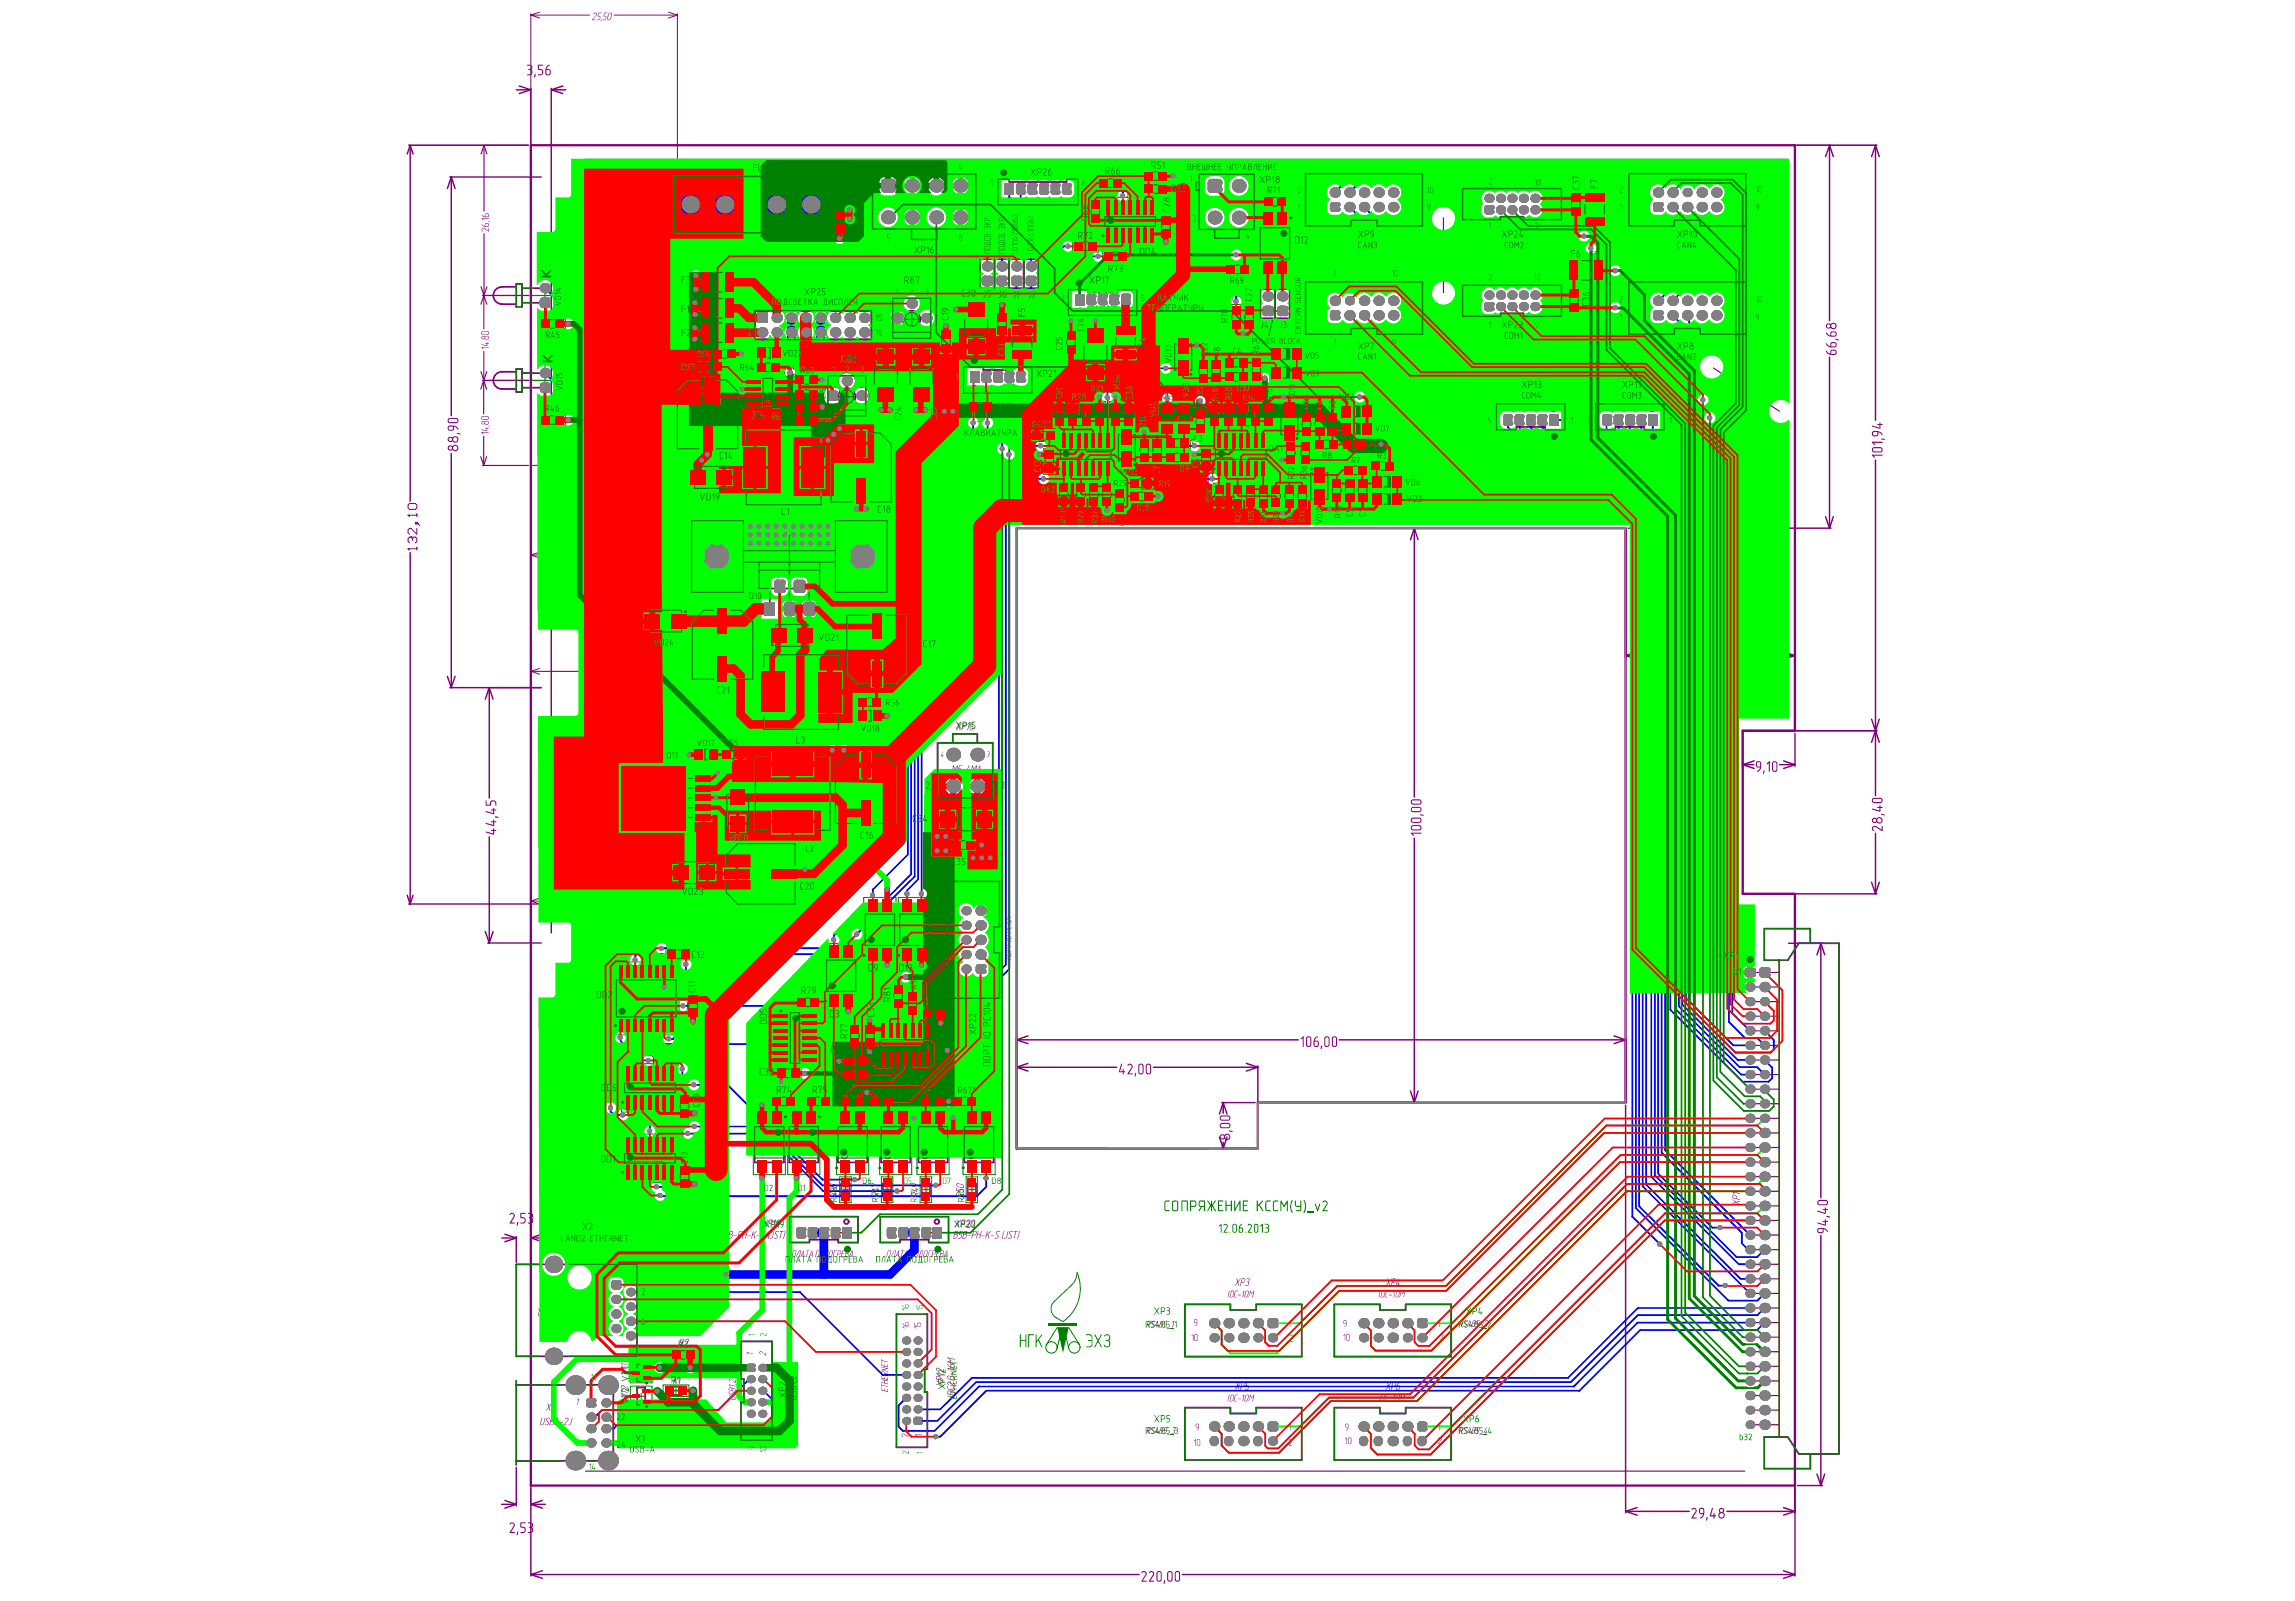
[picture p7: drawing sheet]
<svg xmlns="http://www.w3.org/2000/svg" width="287mm" height="200mm" viewBox="0 0 287 200" stroke-linecap="round" stroke-linejoin="round" font-family="sans-serif">
<path d="M127 66h76.1v71.8h-45.9v5.7h-30.2z" fill="none" stroke="#808080" stroke-width=".12"/>
<g fill="none" stroke="#800080" stroke-width=".15">
<path d="M60.3 18.1h5.7M60.5 18.1l.3 1.1M60.5 18.1l-.4 1.1M60.5 18.1v8.3M73.2 19.9h150.2M60.1 38l.4-1.1v4.2M60.1 35.8l.7 2.2M60.3 36.9h5.8M60.5 29.2v7.7l.3-1.1M84.4 29.1l.1 95.5M180.4 27.2v9.4M60.1 57.1l.3 1.1"/>
<path d="M60.1 46.4l.4 1.1M60.3 58.2h5.7M60.3 47.5h5.8M60.4 47.5l.4 1.1M60.4 47.5l-.3 1.1M60.4 54.5v3.7M60.5 43.9l-.1 7.8M60.8 57.1l-.4 1.1M60.8 46.4l-.3 1.1M214.1 46l8.3 5.4M73.2 183.8h144.8"/>
</g>
<g fill="none" stroke="#008000" stroke-width=".12">
<path d="M67.4 39.7h3.2v1.5h-3.2zM87.5 33.9h4.4v2.7h-4.4zM87.5 37.1h4.4v2.8h-4.4zM89.3 38.5h.7M89.3 35.3h.7M89.7 34.9v.7M89.7 38.2v.7M104.2 26.1h1.5v3.2h-1.5zM104.6 27.7h.7M104.9 27.4v.7M119.9 37.4h4.2v7.2h-4.2zM124.5 38.9h1.4v3.2h-1.4z"/>
<path d="M134 30h3.3v1.5h-3.3zM135.3 30.8h.7M135.6 30.4v.7M136.2 24.9h1.4v3.2h-1.4zM136.5 26.5h.8M136.9 26.1v.7M137.2 22.2h3.2v1.4h-3.2zM137.7 24.7h7.1v6h-7.1zM137.8 31.3h3.2v1.4h-3.2zM138.4 22.9h.8M138.8 22.5v.7M139 32h.8"/>
<path d="M139.4 31.7v.7M140.9 27.7h.7M141.2 27.3v.7M142.8 21.3h3.2v1.4h-3.2zM142.8 22.9h3.2v1.4h-3.2zM144.1 23.6h.7M144.1 22h.7M144.4 21.6v.8M144.4 23.2v.8M145 26.7h1.4v3.3h-1.4zM145.3 28.4h.7M145.7 28v.7"/>
<path d="M153.1 32.9h3.2v1.5h-3.2zM153.8 38h1.4v3.3h-1.4zM154.1 39.7h.7M154.3 33.6h.7M154.5 39.3v.7M154.7 33.3v.7M155.4 38h1.4v3.3h-1.4zM155.8 39.7h.7M156.1 39.3v.7M157.3 26.4h4v8h-4zM157.7 24.5h3.2v1.4h-3.2zM159 30.4h.7"/>
<path d="M159 25.2h.7M159.3 24.9v.7M159.3 30v.8M196 36h1.4v3.2h-1.4zM196 32.4h4.4v2.8h-4.4zM196.2 23.9h1.4v3.2h-1.4zM196.4 37.6h.7M196.6 25.5h.7M196.7 37.2v.7M196.9 25.2v.7M197.9 33.8h.7M197.9 24h2.8v4.4h-2.8z"/>
<path d="M198.2 33.4v.7M198.9 26.2h.8M199.3 25.8v.7M67.4 51.8h3.2v1.4h-3.2zM68.7 52.5h.7M68.7 40.5h.7M69 40.1v.7M69 52.1v.7M85.9 57.9h5.9v3.5h-5.9zM87.2 45.1h3.2v1.5h-3.2zM87.5 40.2h4.4v2.8h-4.4zM88.4 45.8h.7"/>
<path d="M88.5 59.6h.7M88.8 45.5v.7M88.8 59.3v.7M89 43.5h3.2v1.4h-3.2zM89.3 41.6h.7M89.7 41.2v.7M90.2 44.2h.7M90.6 43.9v.7M92.5 53.3h10.8v10.2h-10.8zM93.1 47.1h5.7v4h-5.7zM94.4 45.2h3.2v1.4h-3.2zM94.4 43.2h3.4v1.7h-3.4z"/>
<path d="M95.6 49.1h.7M95.6 45.9h.8M95.7 44.1h.8M96 48.7v.7M96 45.5v.7M96.1 43.7v.7M97.6 58.4h.7M97.9 58v.8M99.2 51.8h3.2v1.4h-3.2zM99.2 46.7h3.2v1.5h-3.2zM99.2 48.5h3.2v1.5h-3.2zM99.2 50.2h3.2v1.4h-3.2z"/>
<path d="M100.4 52.5h.8M100.4 50.9h.8M100.4 49.2h.8M100.4 47.5h.8M100.8 47.1v.7M100.8 48.9v.7M100.8 50.5v.7M100.8 52.1v.7M108.6 43.3h4.2v7.2h-4.2zM110.4 46.9h.7M110.7 46.6v.7M113 43.3h4.3v7.2h-4.3z"/>
<path d="M114.8 46.9h.7M115.2 46.6v.7M117.5 41.1h1.4v3.2h-1.4zM117.9 42.7h.7M118.2 42.3v.8M120.9 50.2h3.2v1.4h-3.2zM121.6 41h.8M122 40.6v.7M122.2 50.9h.7M122.5 50.5v.7M124.9 40.5h.7M125.2 40.1v.7"/>
<path d="M126.3 40.6h2.8v4.4h-2.8zM127.4 42.8h.7M127.7 42.4v.8M128.8 53.7h3.2v1.5h-3.2zM130.1 54.5h.7M130.4 54.1v.7M130.4 56.1h1.5v3.2h-1.5zM130.8 57.7h.7M131.1 57.3v.7M131.7 50.2h1.4v3.2h-1.4zM132 51.8h.8M132.2 53.8h7v6h-7z"/>
<path d="M132.4 51.4v.7M133.1 41.2h1.5v3.2h-1.5zM133.3 50.3h3.2v1.5h-3.2zM133.3 51.9h3.2v1.5h-3.2zM133.5 42.8h.7M133.8 42.4v.8M134.6 52.6h.7M134.6 51h.7M134.8 40.6h4.2v7.2h-4.2zM134.9 50.7v.7M134.9 52.3v.7M135.3 56.8h.7"/>
<path d="M135.7 56.4v.8M136.5 44.2h.8M136.7 50.2h1.4v3.2h-1.4zM136.9 43.9v.7M137.1 51.8h.7M137.4 51.4v.7M138.7 50.2h1.4v3.2h-1.4zM139 51.8h.8M139.3 40.6h2.8v4.4h-2.8zM139.4 51.4v.7M139.6 53.8h2.5v4.2h-2.5zM140.3 42.8h.7"/>
<path d="M140.3 50.2h1.4v3.2h-1.4zM140.5 55.9h.7M140.7 51.8h.7M140.7 42.4v.8M140.8 55.6v.7M141 51.4v.7M141 59.6h3.2v1.5h-3.2zM142.3 54.6h1.4v3.3h-1.4zM142.6 56.2h.7M143 55.9v.7M143.9 54.6h1.4v3.3h-1.4zM144.3 56.2h.7"/>
<path d="M144.6 55.9v.7M145.5 54.6h3.2v1.5h-3.2zM145.5 56.4h3.2v1.5h-3.2zM146.6 42.5h2.5v4.2h-2.5zM146.8 57.2h.7M146.8 55.3h.7M147.1 55v.7M147.1 56.8v.7M147.5 44.6h.7M147.9 44.3v.7M149.3 51h1.4v3.3h-1.4zM149.6 52.6h.8"/>
<path d="M149.6 44.8h1.5v3.2h-1.5zM150 52.3v.7M150 55.9h1.4v3.2h-1.4zM150 46.4h.7M150.4 57.5h.7M150.4 46v.7M150.7 57.2v.7M151.1 50.2h1.4v3.2h-1.4zM151.3 44.8h1.4v3.2h-1.4zM151.4 51.8h.8M151.6 53.8h7v6h-7zM151.6 46.4h.7"/>
<path d="M151.8 51.4v.7M152 46v.7M152.8 50.2h1.4v3.2h-1.4zM152.9 44.6h3.2v1.4h-3.2zM152.9 46.4h3.2v1.4h-3.2zM153.2 51.8h.7M153.5 51.4v.7M154.1 47.1h.7M154.1 45.3h.7M154.4 50.3h3.2v1.5h-3.2zM154.4 51.9h3.2v1.5h-3.2zM154.5 44.9v.8"/>
<path d="M154.5 46.7v.8M154.7 56.8h.7M155.1 56.4v.8M155.7 52.6h.7M155.7 51h.7M156 50.7v.7M156 52.3v.7M156.3 44.6h1.4v3.2h-1.4zM156.6 46.2h.8M157 45.8v.8M157.8 50.2h1.5v3.2h-1.5zM158.2 51.8h.7"/>
<path d="M158.5 51.4v.7M159.9 50.6h2.5v4.2h-2.5zM160.6 55h1.4v3.2h-1.4zM160.8 52.6h.7M160.9 56.6h.8M161.1 52.3v.7M161.3 56.2v.8M162.4 55h1.4v3.2h-1.4zM162.6 51.4h1.4v3.2h-1.4zM162.7 56.6h.8M162.9 53h.7M163.1 56.2v.8"/>
<path d="M163.3 52.6v.8M163.6 58.6h2.5v4.2h-2.5zM164.2 51.4h1.4v3.2h-1.4zM164.2 54.8h3.2v1.4h-3.2zM164.5 53h.8M164.9 52.6v.8M165.4 55.5h.7M165.8 51.4h1.4v3.2h-1.4zM165.8 55.2v.7M166.1 53h.8M166.3 59.6h1.5v3.3h-1.5zM166.5 52.6v.8"/>
<path d="M167.6 54.8h3.2v1.4h-3.2zM167.8 58h3.2v1.5h-3.2zM168 59.6h1.4v3.3h-1.4zM168.8 55.5h.8M169 58.8h.7M169.2 55.2v.7M169.4 58.4v.7M169.6 59.6h1.4v3.3h-1.4zM171.2 57.5h3.2v1.4h-3.2zM172.4 58.2h.8M172.8 57.9v.7M80.2 75.9h5.9v3.4h-5.9z"/>
<path d="M82.8 77.6h.7M83.2 77.2v.7M96 77.7h5.9v3.4h-5.9zM98.6 79.4h.7M99 79v.8M132.2 60.2h1.5v3.2h-1.5zM132.6 61.8h.7M133 61.5v.7M134.4 60.2h1.4v3.2h-1.4zM134.7 61.8h.7M135.1 61.5v.7M136 60.2h1.4v3.2h-1.4z"/>
<path d="M136.4 61.8h.7M136.7 61.5v.7M137.6 60.2h1.4v3.2h-1.4zM138 61.8h.7M138.3 61.5v.7M139.2 60.9h1.5v3.2h-1.5zM139.6 62.5h.7M139.9 62.2v.7M141 61.3h3.3v1.4h-3.3zM142.3 60.4h.7M142.3 62h.7M142.6 60v.7"/>
<path d="M142.7 61.7v.7M151.6 60.4h1.5v3.2h-1.5zM152 62h.7M152.3 61.6v.7M153.9 60.4h1.5v3.2h-1.5zM154.3 62h.7M154.7 61.6v.7M155.6 60.4h1.4v3.2h-1.4zM155.9 62h.7M156.3 61.6v.7M157.2 60.4h1.4v3.2h-1.4zM157.5 62h.7"/>
<path d="M157.9 61.6v.7M158.8 60.4h1.4v3.2h-1.4zM159.1 62h.7M159.5 61.6v.7M160.4 60.4h1.4v3.2h-1.4zM160.8 62h.7M161.1 61.6v.7M162 60.4h1.5v3.2h-1.5zM162.4 62h.7M162.7 61.6v.7M164.5 60.7h.7M164.9 60.4v.7"/>
<path d="M166.7 61.3h.7M167.1 60.9v.7M168.3 61.3h.7M168.7 60.9v.7M169.9 61.3h.8M170.3 60.9v.7M77.5 95.6h8.4v1.1h3.1v6h-3.1v1.1h-8.4zM86.5 93.4h3.4v1.7h-3.4zM87.9 94.3h.7M88.2 93.9v.7M90 93.6h3.3v1.4h-3.3zM90.5 98.3h3.4v5.9h-3.4z"/>
<path d="M91.3 94.3h.7M91.7 93.9v.7M94 93.7h10.1v10.8h-10.1zM94.7 81.4h10.8v10.1h-10.8zM98.7 99.1h.7M99.1 98.7v.7M99.8 86.5h.7M100.1 86.1v.7M107 88.6h3.4v1.7h-3.4zM107.1 87h3.2v1.4h-3.2zM108.3 87.7h.8M108.3 89.4h.8"/>
<path d="M108.7 87.4v.7M108.7 89.1v.7M83.2 118.5h3.2v1.4h-3.2zM83.8 107.3h5.9v3.4h-5.9zM84.5 119.2h.7M84.8 118.9v.7M86.4 109h.7M86.8 108.7v.7M91.8 101.3h.7M92.2 100.9v.7M103.1 117.9h4v8h-4zM107.9 112.1h4.1v8.1h-4.1z"/>
<path d="M109.6 116.2h.7M110 115.8v.7M112.3 112.1h4v8.1h-4zM113.9 116.2h.7M114.3 115.8v.7M117.1 100.2h7.2v4.3h-7.2zM118.8 104.9h3.2v1.4h-3.2zM120 105.6h.7M120.4 105.2v.7M120.4 102.4h.7M120.7 102v.7M76.7 120.2h8.2v9.1h-8.2z"/>
<path d="M77.7 132.9h7v6h-7zM80.4 124.7h.7M80.7 124.4v.7M80.9 135.9h.7M81.2 135.6v.7M84.9 136.6h1.4v3.3h-1.4zM85.2 138.2h.7M85.6 137.9v.7M85.9 124.1h1.5v3.2h-1.5zM86.3 125.7h.7M86.6 125.3v.7M94.1 138.7h4v8.1h-4z"/>
<path d="M96.3 126.2h6v7h-6zM96.3 136.9h3.3v1.4h-3.3zM96.9 133.4h3.2v1.4h-3.2zM97.6 137.6h.7M97.9 137.2v.8M98.1 134.1h.7M98.4 138.7h4.1v8.1h-4.1zM98.5 133.7v.8M99 129.7h.7M99.3 129.3v.7M99.4 124.5h3.2v1.4h-3.2zM100.6 125.2h.7"/>
<path d="M100.6 136.9h3.3v1.4h-3.3zM101 124.9v.7M101.9 137.6h.7M102.3 137.2v.8M104.5 138.7h4.1v8.1h-4.1zM104.8 121.9h.7M104.9 136.9h3.2v1.4h-3.2zM105.1 121.5v.8M105.3 131.8h3.2v1.5h-3.2zM105.3 133.5h3.2v1.4h-3.2zM106.1 127.8h1.4v3.3h-1.4zM106.2 137.6h.7"/>
<path d="M106.5 129.4h.7M106.5 137.2v.8M106.5 132.6h.7M106.6 134.2h.7M106.8 129.1v.7M106.9 132.2v.7M106.9 133.8v.8M108 127.8h1.4v3.3h-1.4zM108.3 129.4h.8M108.6 136.9h3.2v1.4h-3.2zM108.7 129.1v.7M109.6 127.5h7v6h-7z"/>
<path d="M109.9 137.6h.7M109.9 138.7h4v8.1h-4zM110.2 137.2v.8M111.5 122.9h1.4v3.2h-1.4zM111.9 124.5h.7M112.2 124.1v.7M112.8 130.5h.7M113.1 130.1v.7M113.3 123.8h1.5v3.2h-1.5zM113.7 125.4h.7M114.1 125v.7M114.6 138.7h4v8.1h-4z"/>
<path d="M114.9 136.9h3.3v1.4h-3.3zM115.1 125.9h3.2v1.4h-3.2zM116.2 137.6h.7M116.4 126.6h.7M116.6 137.2v.8M116.7 126.3v.7M118.9 136.9h3.3v1.4h-3.3zM120.2 137.6h.7M120.3 138.7h4.1v8.1h-4.1zM120.5 137.2v.8M77.7 141.7h7v6h-7zM80.9 144.7h.7"/>
<path d="M81.2 144.4v.7M84.9 145.4h1.4v3.3h-1.4zM85.2 147.1h.7M85.6 146.7v.7M95.8 142.7h.7M96.1 142.4v.7M100.1 142.7h.7M100.4 142.4v.7M104.9 147h1.5v3.3h-1.5zM105.3 148.6h.7M105.7 148.3v.7M106.2 142.7h.7"/>
<path d="M106.6 142.4v.7M110.2 147h1.4v3.3h-1.4zM110.5 148.6h.7M110.9 148.3v.7M111.6 142.7h.7M111.9 142.4v.7M115 147h1.4v3.3h-1.4zM115.3 148.6h.8M115.7 148.3v.7M116.2 142.7h.8M116.6 142.4v.7M120.7 147h1.5v3.3h-1.5z"/>
<path d="M121.1 148.6h.7M121.5 148.3v.7M122 142.7h.7M122.4 142.4v.7M78.8 170.3h2.7v2.5h-2.7zM78.8 173.2h2.7v2.5h-2.7zM79.8 174.4h.7M79.8 171.5h.7M80.1 171.1v.8M80.1 174.1v.7M82.9 173h3.2v1.5h-3.2zM83.8 168.6h3.2v1.4h-3.2z"/>
<path d="M84.1 173.8h.7M84.5 173.4v.7M85 169.3h.7M85.4 168.9v.7"/>
</g>
<g fill="none" stroke="#008000" stroke-width=".15">
<path d="M144.9 50.2h1.9v4.2h-1.9zM145.5 52.3h.7M145.9 51.9v.7M147.1 50.2h1.9v4.2h-1.9zM147.7 52.3h.7M148 51.9v.7M158.7 43.3h4.1v1.9h-4.1zM158.7 45.6h4.1v1.9h-4.1zM160.4 46.6h.7M160.4 44.2h.7M160.8 43.9v.7M160.8 46.2v.7"/>
<path d="M167.5 50.4h4.1v2h-4.1zM167.5 52.6h4.1v1.9h-4.1zM169.2 53.6h.7M169.2 51.4h.7M169.6 51v.8M169.6 53.2v.7M171.3 59.2h4.1v1.9h-4.1zM173.3 59.8v.8M171.3 61.4h4.1v1.9h-4.1zM173 62.3h.7M173 60.2h.7M173.3 62v.7"/>
</g>
<g fill="none" stroke="#800080" stroke-width=".18">
<path d="M51.1 18.1h14.9M51.3 18.1l.3 1.1M51.3 18.1v44.5M51.3 18.1l-.4 1.1M64.5 11.2h1.8M64.9 10.7l1.4 .5M66.3 11v174.3M66.3 11.2l-1.4 .5M68.9 11v105.6M68.9 11.2l1.4 .5M68.9 11.2h1.8M70.3 10.7l-1.4 .5"/>
<path d="M224.5 18.1h10.1M228.6 18.1l-.5 1.5M228.6 18.1v22M228.6 18.1l.5 1.5M234.4 18.1l-.5 1.5M234.4 18.1v34.4M234.4 18.1l.5 1.5M56.2 22.1h11.4M56.4 22.1l-.5 1.5M56.4 22.1v29.8M56.4 22.1l.5 1.5M56.4 56.7v29.2"/>
<path d="M228.6 44.6v21.4M234.4 57.5v41.9M51.3 69v43.9M176.6 66h26.2M176.7 66l.5 1.4M176.7 66v33.6M176.7 66l-.4 1.4M203.2 66.3v15.8M203.5 66h25.3M228.1 64.6l.5 1.4M229.1 64.6l-.5 1.4M55.9 84.5l.5 1.4"/>
<path d="M56.2 85.9h11.4M56.9 84.5l-.5 1.4M61.1 85.9l-.5 1.5M61.1 85.9v13.8M61.1 85.9l.5 1.5M203.2 81.9l1 .4M203.2 81.9h7.4M204.2 81.5l-1 .4M216.3 81.9h8M217.8 91.5v4.2M217.8 95.5h1.4M217.8 95.5l1.4 .5"/>
<path d="M218 91.3h16.6M219.2 95.1l-1.4 .4M222.4 95.5h1.9M222.9 95.1l1.4 .4M223.2 81.5l1.1 .4M224.3 81.7v9.3M224.3 91.6v4.1M224.3 81.9l-1.1 .4M224.3 95.5l-1.4 .5M233.9 89.9l.5 1.4M234.4 91.3l-.5 1.4M234.4 91.3l.5 1.4"/>
<path d="M234.9 89.9l-.5 1.4M50.9 111.9l.4 1M51.1 112.9h40.8M51.6 111.9l-.3 1M60.6 116.4l.5 1.4M61 117.8h6.6M61.1 104.6v13.2M61.6 116.4l-.5 1.4M176.7 104.7v33.1M218 111.7h16.6M223.5 117.8h4.2M224.3 112v84.9"/>
<path d="M227.6 117.8l.4 1.5M227.6 117.8l-.5 1.5M227.6 117.8v31.8M233.9 110.2l.5 1.5M234.4 104.1v7.6M234.9 110.2l-.5 1.5M127 129.7v13.5M127 129.9l1.5 .5M127 133.3l1.5 .5M127 133.3h12.6M127 129.9h35.3M128.5 132.9l-1.5 .4"/>
<path d="M128.5 129.4l-1.5 .5M144.1 133.3h13.1M152.7 137.8h4.2M152.9 137.8v1.3M152.9 137.8l-.5 1.4M152.9 137.8l.4 1.4M155.8 132.9l1.4 .4M157.2 133.2v10M157.2 133.3l-1.4 .5M157.5 137.8h19.4M167.4 129.9h35.8M176.3 136.3l.4 1.5"/>
<path d="M177.2 136.3l-.5 1.5M201.7 129.4l1.5 .5M203.2 129.7v7.7M203.2 138.1v50.9M203.2 129.9l-1.5 .5M62.7 154.7h1.8M63.1 154.2l1.4 .5M64.5 154.5v3.2M64.5 154.7l-1.4 .4M66.3 154.7h1.9M66.3 154.7l1.5 .4M67.8 154.2l-1.5 .5"/>
<path d="M152.4 142.1l.5 1.4M152.7 143.5h4.2M152.9 142.7v.8M153.3 142.1l-.4 1.4M227.6 154.4v31.2M62.7 188h1.8M63.1 187.5l1.4 .5M64.5 183.3v4.8M64.5 188l-1.4 .4M66.3 185.8v11.1M66.3 188h1.9M66.3 196.7l1.5 .5"/>
<path d="M66.3 188l1.5 .4M66.3 196.7h76.1M67.8 196.2l-1.5 .5M67.8 187.5l-1.5 .5M147.7 196.7h76.6M203.2 188.8l1.4 .5M203.2 188.8h7.9M204.6 188.4l-1.4 .4M215.8 188.8h8.5M222.9 188.4l1.4 .4M222.9 196.2l1.4 .5M224.3 196.7l-1.4 .5"/>
<path d="M224.3 188.8l-1.4 .5M224.6 185.6h3.1M227.1 184.2l.5 1.4M228 184.2l-.4 1.4"/>
</g>
<g fill="none" stroke="#800080" stroke-width=".12">
<path d="M66.3 1.7v16.2M66.3 18.4v65.7M66.3 1.9l1.1 .3M66.3 1.9h7.4M67.4 1.5l-1.1 .4M76.8 1.9h7.9M83.6 1.5l1.1 .4M84.7 1.7v47M84.7 1.9l-1.1 .3M66.3 69.3h8.2M66.3 69.3l1.1 .4M67.4 69l-1.1 .3"/>
<path d="M77.7 69.3h8.7M85.3 69l1.1 .3M86.4 65.2v4.3M86.4 69.3l-1.1 .4M66.3 83.9h8.4M66.3 83.9l1.1 .3M67.4 83.5l-1.1 .4M77.6 83.9h8.9M85.4 83.5l1.1 .4M86.5 83.7v1M86.5 83.9l-1.1 .3M66.3 112.4v73"/>
<path d="M66.3 112.6l1.1 .3M66.3 112.6h10.5M67.4 112.2l-1.1 .4M79.8 112.6h11M89.7 112.2l1.1 .4M90.8 111.7v1.1M90.8 112.6l-1.1 .3"/>
</g>
<g fill="#800080">
<path d="M57.1 54.1l.5 .1h-.5z"/>
<path d="M75.1 83.7l.3-.1 .2 .1-.5 .7h.3v.1h-.5l.6-.7-.1-.2-.2 .2z"/>
<path d="M76.2 84.5l-.1 .1z"/>
<path d="M76.4 83.8l.4-.2-.3 .9 .2-.8z"/>
<path d="M75 69.1l.3-.1 .2 .3-.6 .6h.4l-.5 .1 .5-.6a.17 .17 0 0 0 0-.3 .17 .17 0 0 0-.3 .1z"/>
<path d="M76 69.9h.1l-.1 .2z"/>
<path d="M74.2 1.7l.2-.1 .2 .1v.2l-.5 .6h.3h-.5l.6-.7-.1-.2-.2 .2z"/>
<path d="M74.8 1.6h.4h-.4l-.1 .4h.3v.3l-.2 .2h-.2h.2l.1-.2 .1-.2-.3-.1z"/>
<path d="M75.1 2.5h.1l-.1 .2z"/>
<path d="M75.5 1.6h.4h-.3l-.1 .4h.2l.1 .2-.2 .3h-.3l.3-.1 .1-.2-.1-.2h-.2z"/>
<path d="M220.4 96.3l.1-.1v.2l-.1 .3z"/>
<path d="M220.8 95.4l.4-.3v1.3h-.2v-1.1l-.1 .2z"/>
<path d="M56.1 56a.2 .2 0 0 0 .4 0 .2 .2 0 0 0-.4 0zM56.6 56a.3 .3 0 0 0 .6 0 .3 .3 0 0 0-.6 0zM56.1 55.7l.3-.1a.21 .21 0 0 0 .3 0h.4l.2 .3-.1 .4-.4 .1a.41 .41 0 0 0-.6-.1 .35 .35 0 0 1-.2-.2 .35 .35 0 0 1 .1-.4z"/>
<path d="M56.1 54.9a.2 .2 0 0 0 .4 0 .2 .2 0 0 0-.4 0zM56.6 54.9a.3 .3 0 0 0 .6 0 .3 .3 0 0 0-.6 0zM56.1 54.6h.3a.21 .21 0 0 0 .3-.1l.4 .1 .2 .2-.1 .4-.4 .1a.41 .41 0 0 0-.6-.1 .35 .35 0 0 1-.2-.2 .35 .35 0 0 1 .1-.4z"/>
<path d="M56.1 53.3v.4l.5-.1v-.3zM56 53.2h.7l.3 .1a.33 .33 0 0 1 .2 .4l-.2-.2-.3-.2v.5h-.6l-.2-.2z"/>
<path d="M56 52.3l.2-.1h.8l.3 .2v.2l-.1 .2-.2 .1h-.8l-.3-.3zM56.1 52.4v.2l.1 .1h.9l.1-.1-.1-.2-.1-.1h-.8z"/>
<path d="M75.8 83.7l.2-.1h.1l.1 .2-.2 .2v.4l-.3 .1-.1-.2 .2-.3zM75.8 83.8a.15 .15 0 0 0 .3 0 .15 .15 0 0 0-.3 0zM75.7 84.1l-.1 .3h.2l.2-.1v-.2z"/>
<path d="M77 83.6h.2h.1l.1 .2-.2 .6-.3 .1-.1-.2zM77 83.7l-.2 .6 .1 .1 .3-.1 .1-.5-.1-.2z"/>
<path d="M75.7 69.1l.2-.1 .1 .1-.1 .4 .1 .1-.2 .3-.3 .1-.1-.2zM75.6 69.3a.16 .16 0 0 0 .3 0 .16 .16 0 0 0-.3 0zM75.6 69.5l-.1 .4h.2h.1l.1-.3z"/>
<path d="M76.4 69.1l.3-.1 .1 .2-.2 .7-.3 .1-.1-.2zM76.5 69.1l-.2 .7 .1 .1 .2-.1 .2-.6-.1-.1z"/>
<path d="M77 69.1l.1-.1h.2l.1 .1-.1 .7-.2 .2h-.2l-.1-.1zM77.1 69.1l-.2 .7 .1 .1 .2-.1 .2-.6-.1-.1z"/>
<path d="M76.1 1.6h.3l.1 .1-.2 .7-.3 .1-.1-.2zM76.1 1.7l-.1 .6v.2l.3-.1 .1-.6v-.2z"/>
<path d="M219.6 95.3v.4l.4 .1v-.5zM219.5 95.2l.1-.1h.3l.2 .1v.6l-.1 .3a.33 .33 0 0 1-.4 .3l.2-.2 .2-.3-.5-.1z"/>
<path d="M221.5 95.2l.4-.1 .2 .2v.9l-.2 .2h-.2l-.3-.2zM221.6 95.3v.9v.1h.3l.1-.1v-.8l-.1-.2z"/>
</g>
<g fill="none" stroke="#800080" stroke-width=".12">
<path d="M51 68.6h.1M51 64.4h.1M51 63.1l.2-.2h.7l.2 .2v.4l-.2 .1h-.7l-.2-.1zM51 68.6h1.1M51 68.6l.2 .1M51 64.4h1.1M51 64.4l.2 .2M51.4 67.1h.1M51.4 67.1h-.2l-.2 .2v.4l.2 .1M51.4 67.1l.1 .2M51.5 67.3l.2-.2h.2l.2 .2v.4l-.2 .1M51.5 67.3v.2"/>
<path d="M51.9 65.3h.2v.2h-.2zM52.1 64.2v.4M52.1 66v.7l-.7-.7h-.2l-.2 .2v.4l.2 .1M52.1 68.4v.3M52.1 65.3l.4 .3"/>
</g>
<g fill="#800080">
<path d="M60.7 103.9l.9 .2v-.3h-.2v-.1h.2v-.2h.1l.1 .2h.2l-.2 .1-.1 .5-1-.3z"/>
<path d="M60.7 102.8l.9 .3v-.4h-.2v-.1h.2v-.2h.1l.1 .2 .2 .1h-.2l-.1 .5-1-.3z"/>
<path d="M61.9 102l.4 .1-.1 .1-.3-.1z"/>
<path d="M60.7 101.4l.9 .2v-.3h-.2v-.1l.2-.1v-.1l.1-.1 .1 .2 .2 .1v.1h-.2l-.1 .4-1-.2z"/>
<path d="M60.7 100h.1v.5h.4v-.3l.3-.2h.4l.1 .3v.3h-.1l-.1-.4-.3-.1-.1 .2-.1 .4h-.6z"/>
<path d="M142.7 196.4l.3-.1a.34 .34 0 0 1 .3 .5l-.5 .7h.5v.1h-.7l.6-.9-.1-.2-.3-.1a.1 .1 0 0 1-.1 .1 .1 .1 0 0 1-.1-.1z"/>
<path d="M143.6 196.4l.3-.1a.35 .35 0 0 1 .3 .5l-.4 .7h.4v.1h-.6l.5-1-.2-.2-.2 .1z"/>
<path d="M145.5 197.4h.1v.2l-.1 .3h-.1z"/>
<path d="M227.1 152.8l1 .2v-.3h-.3v-.1l.3-.1v-.1v-.1l.1 .2 .3 .1-.3 .1v.4l-1.1-.2z"/>
<path d="M228.3 151.9l.4 .1v.1h-.4z"/>
<path d="M227.1 151.3l1 .2v-.3h-.3v-.1h.3v-.2l.1 .2h.3l-.1 .1h-.2v.5l-1.1-.3z"/>
<path d="M63.7 151.6l.4-.1 .2 .2v.3l-.4 .7h.4v.2l-.6-.1 .5-.8-.1-.3h-.2l-.2 .1z"/>
<path d="M64.6 152.7h.2v.1l-.1 .3h-.1z"/>
<path d="M65 151.6h.7l-.1 .1h-.4v.4h.3l.2 .3v.3l-.2 .1h-.5l.1-.1h.4l.1-.2-.1-.3h-.5z"/>
<path d="M66 151.6l.4-.1a.34 .34 0 0 1 .2 .3 .34 .34 0 0 1-.1 .3l.1 .3v.3l-.2 .1-.4 .1v-.2h.5v-.4l-.4-.1v-.1l.3-.1 .1-.2-.1-.1h-.4z"/>
<path d="M60.2 54h.9l-.8 .1 .1 .1v.1z"/>
<path d="M60.2 53.7l.6 .1v-.2l-.2-.1h.2v-.1l.1 .1h.2l-.2 .1v.3l-.7-.2z"/>
<path d="M61 53.2l.2 .1z"/>
<path d="M60.2 43.4h.9h-.8l.1 .2z"/>
<path d="M60.2 43.1l.6 .1v-.2l-.2-.1h.2l.1-.1v.1h.2l-.2 .1v.2z"/>
<path d="M61 42.6l.2 .1z"/>
<path d="M65.9 8.1h.4l.2 .1v.2l-.1 .3 .1 .1v.3l-.2 .3h-.4v-.1h.3l.2-.2-.1-.3-.3-.1v-.1h.3l.1-.2-.1-.2h-.4z"/>
<path d="M66.8 9.2h.1v.2v.3h-.1z"/>
<path d="M67.2 8.1h.7l-.1 .1h-.5v.4h.4l.2 .2v.3l-.2 .3h-.5l.1-.1h.3l.1-.2v-.3l-.5-.1z"/>
<path d="M77.2 112.3h.3l.1 .1-.2 .3 .1 .2-.1 .3h-.4l.3-.1 .1-.2v-.1l-.1-.1 .1-.1 .1-.2z"/>
<path d="M77.9 112.3h.1l-.3 .6h.2l.1-.2-.1 .2 .2 .1h-.2v.2h-.1l.1-.2h-.3z"/>
<path d="M78.1 113.1l.1 .1-.2 .1z"/>
<path d="M153.6 141.2l.4 .1v.1h-.4z"/>
<path d="M162.5 129.8l.3-.3h.1v1.3h-.1v-1.1l-.2 .2z"/>
<path d="M165.1 130.6h.1v.2v.2l-.1 .1z"/>
<path d="M229.3 42.4l.2-.1 .3 .2h-.4z"/>
<path d="M63.7 190.3l.2-.1 .4 .1v.4l-.4 .7h.4v.1h-.6l.5-.9v-.1l-.1-.2h-.2l-.2 .2z"/>
<path d="M64.6 191.4h.2v.1l-.2 .3z"/>
<path d="M65 190.2h.7v.1h-.5v.4l.3 .1 .2 .2v.4l-.3 .1h-.4l.1-.1h.4l.1-.2-.1-.3-.5-.1z"/>
<path d="M66 190.2h.5l.1 .2v.2a.19 .19 0 0 0-.1 .2 .19 .19 0 0 0 .1 .2v.3l-.1 .2h-.2h-.3v-.1h.4l.1-.1-.1-.4-.3-.1v-.1h.2a.21 .21 0 0 0 .2-.2 .21 .21 0 0 0-.2-.2h-.3z"/>
<path d="M60.2 28.5h.3l.5 .3 .1-.3v.4l-.7-.4-.2 .2 .2 .2-.2-.1z"/>
<path d="M61.1 27.7l.1 .1z"/>
<path d="M60.2 27.3h.9h-.8l.1 .2z"/>
<path d="M140.1 132.9l.1 .1-.2 .8h.3l.1-.2v.2l.2 .1v.1h-.2v.2l-.1-.2-.5-.1z"/>
<path d="M140.9 133l.2-.1 .4 .1v.4l-.4 .7h.4l.1 .1h-.7l.5-.9-.1-.3h-.2l-.1 .2z"/>
<path d="M141.9 134.1h.1l-.1 .4h-.1z"/>
<path d="M176.3 104h1.3l.1 .1-1.2 .1 .2 .1-.1 .1z"/>
<path d="M177.5 101.8h.4v.1h-.4z"/>
<path d="M234 103.3l.4-.1 .7 .5v-.5h.1l.1 .6-.1 .1-.9-.6-.2 .1v.2l.1 .1-.1 .2-.2-.3z"/>
<path d="M235.1 101.7h.1l.3 .1h-.4z"/>
<path d="M233.9 101l1 .3v-.3h-.2l-.1-.2h.3v-.2l.1 .2 .3 .1-.1 .1h-.2v.4l-1-.2z"/>
<path d="M234 56.8h1.2l.1 .1h-1.1l.1 .2-.1 .1-.3-.3z"/>
<path d="M233.9 55.2h1.3l.1 .1h-1.1l.1 .2v.1z"/>
<path d="M235.1 54.8l.4 .1h-.4z"/>
<path d="M233.9 53.2l1 .2v-.3h-.3v-.1h.3l.1-.2v.2h.3v.1h-.3v.5l-1-.3z"/>
<path d="M211.4 188.5l.3-.1a.36 .36 0 0 1 .3 .5l-.4 .7h.4v.1h-.6l.5-.9-.1-.2-.2-.1a.1 .1 0 0 1-.1 .1 .1 .1 0 0 1-.1-.1z"/>
<path d="M213.3 189.6l.1-.1v.2l-.1 .3h-.1z"/>
<path d="M213.9 188.4l.2 .1-.3 .8h.3v-.2h.1l.1 .2 .2 .1h-.1l-.1 .1-.1 .2h-.1v-.2l-.4-.1z"/>
<path d="M144.6 196.4l.3-.1 .3 .1v.9a.34 .34 0 0 1-.3 .3 .34 .34 0 0 1-.4-.3zM144.7 196.5v.9l.2 .1 .2-.2v-.8l-.1-.1z"/>
<path d="M145.9 196.4l.3-.1h.2l.1 .2v.9l-.1 .2h-.3l-.2-.2zM146 196.5v.8v.1l.3 .1 .1-.2v-.7l-.1-.2z"/>
<path d="M146.9 196.4l.3-.1 .2 .1 .1 .9a.33 .33 0 0 1-.4 .3 .33 .33 0 0 1-.3-.3zM147 196.4l-.1 1 .1 .1h.2l.1-.1v-.9l-.1-.1z"/>
<path d="M227.3 153.6v.3h.5v-.4zM227.2 153.5l.6-.1 .4 .1 .3 .3a.11 .11 0 0 1-.2 .1 .1 .1 0 0 1 0-.1l-.4-.2-.1 .4-.5 .1-.2-.2z"/>
<path d="M227.2 150l.2-.1h.8l.2 .1v.4l-.2 .2h-.8l-.3-.2zM227.3 150.1l-.1 .2 .2 .2h.8l.1-.2-.1-.2z"/>
<path d="M60.2 52.7l.1-.1 .3 .1 .3-.1 .1 .1 .1 .2-.2 .2h-.2l-.1-.2-.3 .1-.1-.1zM60.2 52.8a.16 .16 0 0 0 .3 0 .16 .16 0 0 0-.3 0zM60.6 52.8a.2 .2 0 0 0 .4 0 .2 .2 0 0 0-.4 0z"/>
<path d="M60.2 52.1l.1-.1h.6l.1 .1 .1 .2-.2 .1h-.6l-.1-.1zM60.2 52.1l.1 .3h.6l.1-.1-.1-.3z"/>
<path d="M60.2 42.1l.7-.1 .2 .1v.2l-.1 .1h-.3l-.1-.1-.2 .1-.2-.1zM60.2 42.2a.2 .2 0 0 0 .4 0 .2 .2 0 0 0-.4 0zM60.6 42.2a.21 .21 0 0 0 .4 0 .21 .21 0 0 0-.4 0z"/>
<path d="M60.2 41.4h.8l.1 .3-.1 .1h-.7l-.1-.1zM60.2 41.5v.2l.1 .1h.6l.1-.1-.1-.3z"/>
<path d="M68.3 8.7v.5l.3 .1 .1-.5zM68.4 8.2l.3-.1-.4 .5h.4l.1 .2v.4l-.2 .2h-.3l-.2-.2 .1-.6z"/>
<path d="M78.5 112.3h.3l.1 .2-.2 .6-.3 .1-.1-.2zM78.6 112.4l-.2 .6 .1 .1h.2l.2-.6-.1-.2z"/>
<path d="M79.1 112.4l.2-.1 .2 .1-.1 .6-.2 .2h-.2l-.1-.1zM79.1 112.4l-.1 .6 .1 .1 .2-.1 .2-.5-.1-.2z"/>
<path d="M152.6 142a.2 .2 0 0 0 .4 0 .2 .2 0 0 0-.4 0zM153.1 142a.27 .27 0 0 0 .5 0 .27 .27 0 0 0-.5 0zM152.5 141.8l.3-.1a.18 .18 0 0 0 .2 .1 .18 .18 0 0 0 .2-.1h.3l.2 .1 .1 .1-.1 .4-.3 .1h-.2l-.2-.1-.2 .1a.34 .34 0 0 1-.3-.2 .34 .34 0 0 1 0-.4z"/>
<path d="M152.5 140.4l.2-.1h.8a.34 .34 0 0 1 .3 .3 .34 .34 0 0 1-.3 .4h-.8a.3 .3 0 0 1-.3-.4zM152.6 140.5v.2l.1 .1h.8l.1-.1-.1-.3z"/>
<path d="M152.5 139.4h.1h.9a.33 .33 0 0 1 .3 .3 .33 .33 0 0 1-.3 .3h-.8a.3 .3 0 0 1-.3-.4zM152.6 139.6v.2l.1 .1h.8l.1-.1-.1-.3h-.8z"/>
<path d="M163.3 129.6l.3-.1 .2 .1 .1 .9a.33 .33 0 0 1-.4 .3 .33 .33 0 0 1-.3-.3zM163.4 129.6l-.1 1 .1 .1h.2l.1-.1v-.9l-.1-.1z"/>
<path d="M164.3 130.1v.5l.3 .1 .1-.5zM164.4 129.6l.2-.1h.1l-.2 .2-.2 .3h.4l.1 .2v.4l-.2 .2h-.3l-.2-.2 .1-.6z"/>
<path d="M165.5 129.6l.4-.1h.2l.1 .2v.9l-.2 .2h-.3l-.2-.2zM165.7 129.6l-.1 .9 .1 .1 .2 .1 .1-.2v-.7l-.1-.2z"/>
<path d="M166.5 129.6l.3-.1 .3 .1v.9a.33 .33 0 0 1-.3 .3 .33 .33 0 0 1-.4-.3zM166.6 129.6v1v.1h.2l.2-.1v-.9l-.1-.1z"/>
<path d="M228.9 43.9v.3h.5v-.4h-.4zM228.2 43.8l.5 .4 .1-.4 .5-.1 .2 .1v.3v.2l-.2 .1-.6-.1-.3-.1z"/>
<path d="M228.9 42.9v.4l.5-.1-.1-.3zM228.2 42.9l.5 .4v-.3l.1-.2 .5-.1 .2 .2v.3l-.2 .2h-.6l-.4-.2z"/>
<path d="M228.9 41.6v.3h.5v-.3zM228.2 41.5l.5 .4 .1-.4 .5-.1 .2 .2v.2l-.2 .3h-.6l-.4-.2z"/>
<path d="M228.3 40.7a.21 .21 0 0 0 .4 0 .21 .21 0 0 0-.4 0zM228.9 40.7a.27 .27 0 0 0 .5 0 .27 .27 0 0 0-.5 0zM228.2 40.5l.4-.1a.21 .21 0 0 0 .2 .1 .21 .21 0 0 0 .2-.1h.4l.1 .1v.3a.4 .4 0 0 1-.3 .3 .4 .4 0 0 1-.4-.2l-.3 .2a.34 .34 0 0 1-.3-.2 .34 .34 0 0 1 0-.4z"/>
<path d="M60.7 28l-.1 .3 .4-.1v-.2zM60.2 28l.4 .3v-.3l.3-.1 .2 .1v.2l-.1 .1h-.5l-.2-.1z"/>
<path d="M60.7 26.8l-.1 .3 .4-.1v-.2zM60.2 26.8l.4 .3v-.4h.3h.2v.3l-.1 .1h-.5l-.2-.1z"/>
<path d="M142.3 133l.2-.1a.31 .31 0 0 1 .4 .3v.8a.33 .33 0 0 1-.3 .2 .33 .33 0 0 1-.3-.3zM142.4 133.1v.9l.2 .1 .2-.1v-.9l-.1-.1z"/>
<path d="M143.2 133l.4-.1 .3 .2v.9l-.3 .2h-.3l-.1-.2zM143.3 133.1v.8l.1 .2h.2l.1-.1v-.8l-.1-.2z"/>
<path d="M176.4 103.2l.2-.1h.8l.2 .1 .1 .3-.3 .3h-.8l-.3-.2zM176.5 103.3v.2l.1 .1h.8l.1-.1v-.2l-.1-.1z"/>
<path d="M176.4 102.2l.2-.1 .8 .1a.33 .33 0 0 1 .3 .3 .33 .33 0 0 1-.3 .3h-.8a.35 .35 0 0 1-.2-.6zM176.5 102.3l-.1 .2 .2 .2h.8l.1-.1v-.3h-.1z"/>
<path d="M176.4 100.9l1-.1a.34 .34 0 0 1 .3 .4 .34 .34 0 0 1-.3 .3h-.8a.34 .34 0 0 1-.2-.6zM176.5 101l-.1 .2 .1 .1h.9l.1-.1v-.2l-.1-.1z"/>
<path d="M176.4 99.9h.2h.8l.2 .2v.3l-.2 .1h-.8l-.3-.1v-.3zM176.5 100.1l-.1 .2 .2 .1h.8l.1-.1-.1-.3z"/>
<path d="M234.1 102.5a.2 .2 0 0 0 .4 0 .2 .2 0 0 0-.4 0zM234.6 102.5a.27 .27 0 0 0 .5 0 .27 .27 0 0 0-.5 0zM234 102.2h.3l.2 .1 .4-.2 .2 .1 .2 .2-.1 .3-.2 .2h-.3l-.2-.2-.3 .1a.35 .35 0 0 1-.3-.2 .35 .35 0 0 1 .1-.4z"/>
<path d="M234 99.7h1a.34 .34 0 0 1 .3 .3 .34 .34 0 0 1-.3 .4h-.8a.36 .36 0 0 1-.2-.7zM234.1 99.9v.2l.1 .1h.8l.1-.2-.1-.2h-.8z"/>
<path d="M234 55.9h.2h.8a.34 .34 0 0 1 .2 .5l-.2 .1h-.8a.34 .34 0 0 1-.3-.2 .34 .34 0 0 1 .1-.4zM234.1 56v.3l.1 .1h.8l.1-.1-.1-.3z"/>
<path d="M234.1 54v.4l.5-.1v-.3zM234 54l.2-.1h.5l.4 .1a.17 .17 0 0 1 .2 .2 .17 .17 0 0 1-.1 .2l-.2-.2-.3-.2-.1 .5h-.5l-.2-.2z"/>
<path d="M212.5 188.6v.4h.4l-.1-.4-.3-.1zM212.4 188.4h.4l.2 .2-.1 .8a.33 .33 0 0 1-.4 .2l.2-.1 .1-.3-.4-.1-.1-.5z"/>
<path d="M214.9 188.7a.25 .25 0 0 0 .5 0 .25 .25 0 0 0-.5 0zM214.9 189.3a.27 .27 0 0 0 .5 0 .27 .27 0 0 0-.5 0zM214.9 188.5l.3-.1a.37 .37 0 0 1 .2 .6l.1 .2v.2l-.1 .2-.2 .1h-.2l-.2-.1-.1-.2 .1-.3a.2 .2 0 0 0 0-.3z"/>
</g>
<path d="M210.9 81.8l.2-.2h.3l.2 .2v.2l-.7 .7h.7M212.7 82.2h-.5l-.2-.2v-.2l.2-.2h.3l.2 .2v.8l-.2 .1h-.3l-.2-.1M213.3 82.6h.1v.1h-.1zM213.4 82.7l-.3 .4M214.9 82.2h-.7l.5-.6v1.1M215.4 82.2l-.1 .2v.2l.1 .1h.4l.2-.1v-.2l-.2-.2M215.4 82.2l-.1-.2v-.2l.1-.2h.4l.2 .2v.2l-.2 .2M215.4 82.2h.4" fill="none" stroke="#800080" stroke-width=".12"/>
<g fill="none" stroke="#800080" stroke-width=".22">
<path d="M62.7 38h1.8M62.7 35.8h1.8M64.5 35.5h.7v2.8h-.7zM65.2 36h2.9M65.2 37.8h2.9M68.3 39.9h1.5v1.1h-1.5zM88 34h3.4v2.5h-3.4zM88 37.3h3.4v2.4h-3.4zM104.4 26.9h1.1v1.6h-1.1zM108.6 23.7h.4M109 22.7h-.4v1M109 21.7h13v6.9h-13z"/>
<path d="M111.6 37.3h4.7v5h-4.7zM112.8 39.9h2.2M113.9 28.6v1.3M113.9 29.9h3.2M113.9 38.9v2M117.1 28.6v1.3M120.3 38.2h3.4v5.6h-3.4zM122.5 32.4h7.3v3.6h-7.3zM124.3 32.4v3.6M124.7 39.7h1v1.5h-1zM124.7 22.4h10v3.2h-10zM126.1 32.4v3.6"/>
<path d="M126.1 22.4v.3h7.2v-.3M127.9 32.4v3.6M133.5 36.2h2.5v.4h3.6v-.4h2.5v3.2h-8.6zM134.9 30.2h1.5v1.1h-1.5zM136.4 25.7h1v1.5h-1zM138 22.4h1.6v1h-1.6zM138.1 26.2h6.3v2.9h-6.3zM138.6 31.5h1.6v1h-1.6zM143.7 21.5h1.5v1h-1.5zM143.7 23.1h1.5v1h-1.5zM145.2 27.6h1v1.6h-1zM149.5 23.8h.3"/>
<path d="M149.8 22.7h-.3v1.1M149.9 21.8h6.9v6.9h-6.9zM151.8 28.7v1.1h3.1v-1.1M153.9 33.1h1.5v1.1h-1.5zM154 38.9h1v1.5h-1zM155.6 38.9h1v1.5h-1zM157.5 27.9h3.7v5h-3.7zM157.5 36.1h3.7v3.7h-3.7zM158.6 24.7h1.5v1h-1.5zM159.3 36.1v3.7M163.2 21.7h14.6v6.5h-5.7v-.7h-3.3v.7h-5.6zM163.2 35.2h14.6v6.5h-5.7v-.7h-3.3v.7h-5.6z"/>
<path d="M182.8 23.6h12.3v3.8h-4.7v-.3h-2.9v.3h-4.7zM182.8 35.6h12.3v3.9h-4.7v-.3h-2.9v.3h-4.7zM196.2 36.8h1v1.6h-1zM196.4 24.7h1v1.6h-1zM196.5 32.6h3.4v2.4h-3.4zM198.1 24.5h2.4v3.4h-2.4zM203.6 21.7h14.6v6.5h-5.7v-.7h-3.3v.7h-5.6zM203.6 35.2h14.6v6.5h-5.7v-.7h-3.3v.7h-5.6zM62.7 48.6h1.8M62.7 46.5h1.8M64.5 46.1h.7v2.9h-.7zM65.2 48.4h2.9"/>
<path d="M65.2 46.6h2.9M68.3 52h1.5v1h-1.5zM84.7 48.9l1.4-1.4h4.7l1.4 1.4v7.2h-7.5zM86.8 58.3h4v2.7h-4zM88 40.3h3.4v2.5h-3.4zM88 45.3h1.6v1.1h-1.6zM89.5 50.2h1.4M89.8 43.7h1.5v1h-1.5zM90.2 49.4v1.5M93.3 53.7h9.3v9.4h-9.3zM94.5 47.3h2.9v3.6h-2.9zM94.9 43.5h2.4v1.2h-2.4z"/>
<path d="M95.2 45.4h1.6v1h-1.6zM100 48.7h1.6v1.1h-1.6zM100 46.9h1.6v1.1h-1.6zM100 50.3h1.6v1.1h-1.6zM100 52h1.6v1h-1.6zM103.5 46.9h4.7v5.1h-4.7zM103.5 51.2h4.7M103.9 55.5l1.4-1.4h4.7l1.4 1.4v7.2h-7.5zM104.7 49.6h2.2M105.8 48.5v2.1M108.7 56.8h1.5M109 44.1h3.4v5.6h-3.4z"/>
<path d="M109.4 56.1v1.4M111.6 41.5h4.7M113.5 44.1h3.4v5.6h-3.4zM117.7 41.9h1v1.6h-1zM120.4 45.9h2.5v.3h3.6v-.3h2.5v3.2h-8.6zM121.7 50.3h1.6v1.1h-1.6zM126.5 41.1h2.5v3.4h-2.5zM129.6 53.9h1.6v1.1h-1.6zM130.6 56.9h1.1v1.6h-1.1zM131.9 51h1v1.5h-1zM132.5 55.4h6.3v2.8h-6.3zM133.3 42h1.1v1.6h-1.1z"/>
<path d="M134.2 52.1h1.5v1.1h-1.5zM134.2 50.5h1.5v1.1h-1.5zM135.2 41.4h3.4v5.6h-3.4zM136.9 51h1v1.5h-1zM138.9 51h1v1.5h-1zM139.4 41.1h2.5v3.4h-2.5zM139.8 54.3h2.1v3.3h-2.1zM140.5 51h1v1.5h-1zM141.9 59.8h1.5v1.1h-1.5zM142.5 55.5h1v1.5h-1zM144.1 55.5h1v1.5h-1zM145.3 51h1.1v2.6h-1.1z"/>
<path d="M146.3 54.8h1.6v1.1h-1.6zM146.4 56.6h1.5v1.1h-1.5zM147.5 51h1.1v2.6h-1.1zM148.9 43h-2.1v3.3h2.1M148.9 43v3.3M149.5 51.9h1v1.5h-1zM149.8 45.6h1.1v1.5h-1.1zM150.2 56.7h1v1.6h-1zM151.3 51h1v1.5h-1zM151.4 45.6h1.1v1.6h-1.1zM151.9 55.4h6.3v2.8h-6.3zM153 51h1v1.5h-1z"/>
<path d="M153.7 44.8h1.6v1h-1.6zM153.7 46.6h1.6v1h-1.6zM155.3 50.5h1.5v1.1h-1.5zM155.3 52.1h1.5v1.1h-1.5zM156.5 45.4h1v1.6h-1zM158 51h1.1v1.5h-1.1zM159.4 43.6h2.7v1.2h-2.7zM159.4 46h2.7v1.1h-2.7zM160.1 51h2.1v3.3h-2.1zM160.8 55.8h1v1.6h-1zM162.6 55.8h1v1.6h-1zM162.8 52.2h1v1.6h-1z"/>
<path d="M163.8 59.1v3.3M163.8 59.1h2.1v3.3M164.4 52.2h1v1.6h-1zM165 55h1.6v1h-1.6zM166 52.2h1v1.6h-1zM168.2 50.8h2.7v1.2h-2.7zM168.2 53h2.7v1.1h-2.7zM168.4 55h1.6v1h-1.6zM168.6 58.2h1.6v1.1h-1.6zM172 59.6h2.7v1.2h-2.7zM172 57.7h1.6v1h-1.6zM187 50.5h8.6v3.2h-2.5v-.4h-3.6v.4h-2.5z"/>
<path d="M199.4 50.5h8.6v3.2h-2.5v-.4h-3.6v.4h-2.5zM81.2 76.2h4v2.8h-4zM86.5 77.7l1.5-1.4h4.6l1.5 1.4v7.2h-7.6zM91.4 78.9h1.4M92.1 78.2v1.5M94.9 70.2h7.5l.1 3.3h-7.6zM94.9 71.2h7.5M96.2 73.5v2.6M96.9 78h4.1v2.8h-4.1zM98.7 73.5v2.6M101.1 73.5v2.6M105.8 76.9h7.6v7.2l-1.5 1.4h-4.6l-1.5-1.4z"/>
<path d="M132.4 61h1.1v1.6h-1.1zM134.6 61h1v1.6h-1zM136.2 61h1v1.6h-1zM137.8 61h1v1.6h-1zM139.4 61.7h1.1v1.6h-1.1zM141.9 61.5h1.5v1h-1.5zM151.8 61.2h1v1.6h-1zM154.1 61.2h1.1v1.6h-1.1zM155.8 61.2h1v1.6h-1zM157.4 61.2h1v1.6h-1zM159 61.2h1v1.6h-1zM160.6 61.2h1v1.6h-1z"/>
<path d="M162.2 61.2h1.1v1.6h-1.1zM163.8 62.4h2.1M166.5 60.5h1.1v1.5h-1.1zM168.2 60.5h1v1.6h-1zM169.8 60.5h1v1.6h-1zM172 61.8h2.7v1.1h-2.7zM79 96l-.9 1.1v5.1l.9 1.2M79 96v7.4M79 96h6.4v7.4h-6.4M85.4 99.7h3M85.4 97.3h3M85.4 98.5h3"/>
<path d="M87 93.7h2.5v1.2h-2.5zM90.8 99.3h2.8v4h-2.8zM90.9 93.8h1.5v1h-1.5zM94.4 94.4h9.3v9.3h-9.3zM95.4 81.8h9.4v9.3h-9.4zM105.8 94.3h4.7l1.4 1.4v7.2h-7.5v-7.2zM107.1 82.8h1.4M107.5 88.8h2.4v1.3h-2.4zM107.8 82.1v1.4M107.9 87.2h1.6v1h-1.6zM109.2 97h1.5M110 96.2v1.5"/>
<path d="M117.2 92.8h6.9v6.9h-6.9zM119.1 92.8v-1.1h3v1.1M124.1 97.7h.4v1.1h-.4M84 118.7h1.6v1h-1.6zM84.8 107.7h4v2.7h-4zM85.4 102.1h3M85.4 100.9h3M92.2 105.4h7.2v7.5h-7.2l-1.4-1.4v-4.7zM92.7 107.4h1.5M93.4 106.7v1.4M103.3 119.4h3.6v5h-3.6zM108.1 113.7h3.7v5h-3.7z"/>
<path d="M112.4 113.7h3.7v5h-3.7zM117.9 100.6h5.6v3.5h-5.6zM118.4 110.1h6.5v5.7h-.7v3.2h.7v5.7h-6.5zM119.6 105.1h1.6v1h-1.6zM222.3 120v59.5M226.2 117.8v-1.8h-5.7v4h2.9l1.4-2.2h5v63.8h-5l-1.4-2.1h-2.9v4h5.7v-1.9M77 122h7.5v5.5h-7.5zM78.1 134.5h6.3v2.9h-6.3zM85 137.4h1.1v1.6h-1.1zM86.1 124.9h1v1.6h-1zM97.2 137.1h1.5v1h-1.5zM97.7 133.6h1.6v1h-1.6z"/>
<path d="M97.9 126.5h2.9v6.3h-2.9zM100.2 124.7h1.6v1h-1.6zM101.5 137.1h1.5v1h-1.5zM105.7 137.1h1.6v1h-1.6zM106.1 132h1.6v1.1h-1.6zM106.1 133.7h1.6v1h-1.6zM106.3 128.7h1v1.5h-1zM108.2 128.7h1v1.5h-1zM109.4 137.1h1.6v1h-1.6zM110 129h6.3v2.9h-6.3zM111.7 123.7h1v1.5h-1zM113.5 124.6h1.1v1.5h-1.1z"/>
<path d="M115.8 137.1h1.5v1h-1.5zM116 126.1h1.5v1h-1.5zM119.8 137.1h1.5v1h-1.5zM64.5 158h15.1v11.5h-15.1zM78.1 143.3h6.3v2.8h-6.3zM85 146.2h1.1v1.6h-1.1zM94.3 140.2h3.7v5h-3.7zM98.6 140.2h3.7v5h-3.7zM98.7 152h8.5v3.2h-2.4v-.3h-3.6v.3h-2.5zM104.7 140.2h3.7v5h-3.7zM105.1 147.9h1.1v1.5h-1.1zM110 152h8.5v3.2h-2.4v-.3h-3.6v.3h-2.5z"/>
<path d="M110.1 140.2h3.7v5h-3.7zM110.3 147.9h1.1v1.5h-1.1zM114.8 140.2h3.6v5h-3.6zM115.2 147.9h1v1.5h-1zM120.5 140.2h3.7v5h-3.7zM120.9 147.9h1.1v1.5h-1.1zM64.5 172.5v10.5M64.5 173h12.1v9.5h-12.1M79.6 170.4h1v2.2h-1zM79.6 173.4h1v2.1h-1zM83.7 173.2h1.5v1.1h-1.5zM84.6 168.8h1.5v1h-1.5z"/>
<path d="M92.6 167.6h3.9v12.3h-3.9v-4.7h.4v-2.9h-.4zM112 164.2h3.9v6.9h-.4v2.8h.4v6.9h-3.9zM148.1 163h5.7v.7h3.2v-.7h5.7v6.5h-14.6zM148.1 175.9h5.7v.7h3.2v-.7h5.7v6.5h-14.6zM166.7 163h5.7v.7h3.3v-.7h5.7v6.5h-14.7zM166.7 175.9h5.7v.7h3.3v-.7h5.7v6.5h-14.7z"/>
</g>
<path d="M94.3 38.8h14.6M108.9 38.8v3.6h-14.6v-3.5" fill="none" stroke="#800080" stroke-width=".29"/>
<path d="M109.1 45.3h3.2M113.6 45.3h3.2M120.4 42.6h3.2M135.3 45.8h3.2M119.1 100.7v3.3" fill="none" stroke="#800080" stroke-width=".36"/>
<g fill="none" stroke="#800080" stroke-width=".15">
<path d="M218.7 139.7h3.6M218.7 136.1h3.6M218.7 134.3h3.6M218.7 132.4h3.6M218.7 128.8h3.6M218.7 127h3.6M218.7 125.1h3.6M218.7 121.5h3.6M218.7 137.9h3.6M218.7 130.6h3.6M218.7 123.3h3.6M218.7 158h3.6"/>
<path d="M218.7 156.1h3.6M218.7 154.3h3.6M218.7 150.7h3.6M218.7 148.8h3.6M218.7 147h3.6M218.7 143.4h3.6M218.7 141.5h3.6M218.7 159.8h3.6M218.7 152.5h3.6M218.7 145.2h3.6M218.7 178h3.6M218.7 176.2h3.6"/>
<path d="M218.7 172.5h3.6M218.7 170.7h3.6M218.7 168.9h3.6M218.7 165.2h3.6M218.7 163.4h3.6M218.7 161.6h3.6M218.7 174.4h3.6M218.7 167.1h3.6"/>
</g>
<g fill="#800080">
<path d="M147.5 51.4h1.1v.4h-1.1z" fill-rule="evenodd"/>
<path d="M89.7 58.3h.6v2.7h-.6z" fill-rule="evenodd"/>
<path d="M96.7 43.5h.4v1.2h-.4z" fill-rule="evenodd"/>
<path d="M161.3 46h.3v1.1h-.3z" fill-rule="evenodd"/>
<path d="M161.3 43.6h.3v1.2h-.3z" fill-rule="evenodd"/>
<path d="M170.1 53h.3v1.1h-.3z" fill-rule="evenodd"/>
<path d="M173.8 59.6h.4v1.2h-.4z" fill-rule="evenodd"/>
<path d="M87.7 107.7h.5v2.7h-.5z" fill-rule="evenodd"/>
<path d="M170.1 50.8h.3v1.2h-.3z" fill-rule="evenodd"/>
<path d="M173.8 61.8h.4v1.1h-.4z" fill-rule="evenodd"/>
<path d="M90.8 102.2h2.8v.5h-2.8z" fill-rule="evenodd"/>
<path d="M139.8 56.6h2.1v.4h-2.1z" fill-rule="evenodd"/>
<path d="M145.3 51.4h1.1v.4h-1.1z" fill-rule="evenodd"/>
<path d="M87.3 93.6h.3v1.3h-.3z" fill-rule="evenodd"/>
<path d="M84.1 76.2h.5v2.8h-.5z" fill-rule="evenodd"/>
<path d="M109.3 88.8h.4v1.3h-.4z" fill-rule="evenodd"/>
</g>
<path d="M160.1 53.5h2.1" fill="none" stroke="#800080" stroke-width=".44"/>
<g fill="#800080">
<path d="M97.5 78h.6v2.8h-.6z" fill-rule="evenodd"/>
<path d="M163.8 59.6h2.1v.5h-2.1z" fill-rule="evenodd"/>
<path d="M146.8 45.3h2.1v.4h-2.1z" fill-rule="evenodd"/>
</g>
<g fill="#800080">
<path d="M72.1 174.9l.3-.2-.3 .9 .2-.8-.2 .2z"/>
<path d="M84.9 169.2l.2-.1-.1 .4v-.3z"/>
<path d="M85.6 169.1v.2l.1-.1v.1v.2l-.1-.2-.1 .2z"/>
<path d="M93.4 39.5l.3-.2-.2 .8 .2-.7z"/>
<path d="M94.9 168.9l.3-.1 .5 .5v-.3v.4l-.6-.5h-.1v.3l-.1-.2z"/>
<path d="M105.5 148.9l.3 .1-.1-.1h.1l.1 .1h-.1v.1z"/>
<path d="M105.5 148.6h.3l.1 .2-.1-.2-.1 .1-.2-.1v.1z"/>
<path d="M108.2 87.6l.1-.2-.1 .5 .1-.4z"/>
<path d="M108.5 87.5h.1a.1 .1 0 0 1 .1 0 .1 .1 0 0 1 0 .1l-.2 .3h.1h-.2l.3-.3v-.1z"/>
<path d="M108.9 87.5v.2l.2-.1-.1 .1v.2l-.1-.1v.1z"/>
<path d="M109.6 39.5l.3-.2-.2 .8 .1-.7z"/>
<path d="M110.1 39.3h.3h-.3l-.1 .3 .3 .1v.2l-.1 .2h-.3v-.1h.2l.1-.2v-.1h-.2z"/>
<path d="M112.7 179.2l.2-.1 .6 .3v-.3v.4l-.6-.3-.2 .1 .1 .2-.1-.1z"/>
<path d="M115.5 148.9l.3 .1v-.1h.1l.1 .1h-.1v.1z"/>
<path d="M115.5 148.6h.4l.1 .2-.1-.2-.2 .1-.1-.1-.1 .1z"/>
<path d="M121.3 148.9l.3 .1-.1-.1h.1l.1 .1h-.1v.1z"/>
<path d="M121.3 148.6h.4v.2l-.1-.2-.1 .1-.2-.1v.1z"/>
<path d="M134.6 52.5h.1h.2l-.3 .4h.2h-.2l.2-.3v-.1z"/>
<path d="M135.1 52.5v.3l.2-.2-.2 .1 .1 .2-.1-.1-.1 .1z"/>
<path d="M134.6 50.9l.1-.1-.1 .4 .1-.4z"/>
<path d="M135.2 50.8v.2l.2-.1-.1 .1v.2l-.1-.1-.1 .1z"/>
<path d="M143.2 61.8l.4 .2-.4-.1 .1 .1z"/>
<path d="M143.3 61.1l.1 .2 .2-.1-.1 .1 .1 .1-.4-.1h.3z"/>
<path d="M149.5 53l.5 .2-.4-.1v.1z"/>
<path d="M149.5 52.7l.2-.1 .3 .3v-.2v.3l-.3-.3h-.1v.2z"/>
<path d="M149.5 52.4h.3l-.1-.2 .1 .2 .2-.1-.2 .1 .2 .1z"/>
<path d="M164.3 39.2l.3-.2-.2 .8 .1-.7-.1 .1z"/>
<path d="M172.4 58l.2-.1-.1 .5v-.4z"/>
<path d="M172.6 58.4l-.1 .1z"/>
<path d="M172.8 58v-.1l.2 .1-.3 .4h.2h-.2l.3-.3-.1-.1z"/>
<path d="M173.2 57.9v.3l.2-.1-.1 .1v.2l-.1-.2-.1 .2z"/>
<path d="M184.2 26l.2-.2v.9v-.8l-.2 .2z"/>
<path d="M184.1 24.5h.2l.2 .1-.3 .6h.3v.1h-.4l.3-.6-.1-.2-.2 .2z"/>
<path d="M200.7 49.1h.4h-.3v.3l.2 .1 .1 .1-.1 .2-.1 .1h-.2l.3-.2-.1-.2h-.2z"/>
<path d="M204.8 39.2l.3-.2-.2 .9 .1-.8-.2 .2z"/>
<path d="M206.6 49.1v.8v-.7l-.2 .1z"/>
<path d="M72.4 179.7l-.2 .6h.1l.1-.1v.1l.1 .1h-.1l-.1 .2v-.2h-.2z"/>
<path d="M85.6 147.5h.1z"/>
<path d="M85.4 147.4h.2z"/>
<path d="M85.5 147.2h.1h-.1l.1 .1h-.1l.1 .1-.1-.1z"/>
<path d="M85.4 147v.1h.1l.1 .1-.2-.1z"/>
<path d="M85.5 146.9l.1 .1v.1l-.1-.1z"/>
<path d="M85.4 146.8v.1l.2-.1v.1v-.1l-.2 .1z"/>
<path d="M85.4 146.5l.2 .1h-.2h.2z"/>
<path d="M86.6 125.9l.2 .1z"/>
<path d="M86.6 125.8h.2h-.1l.1 .1h-.1h.1h-.2z"/>
<path d="M86.6 125.6v.1h.1v-.1l.1 .2-.2-.1z"/>
<path d="M86.6 125.5h.2l-.1 .1h.1h-.2z"/>
<path d="M86.6 125.3v.1h.2v.1l-.1-.1-.1 .1z"/>
<path d="M86.6 125l.2 .2h-.2h.2z"/>
<path d="M95.1 178.9l.8 .2v.1l-.7-.2 .1 .2h-.1z"/>
<path d="M103.7 148.6l.6 .3v-.2l-.2-.1 .2 .1 .1-.2v.2h.2h-.2v.3l-.7-.3z"/>
<path d="M103.9 47.8l.3-.2-.2 .8 .1-.7z"/>
<path d="M106.6 129.6l.4 .2-.2-.2h.2l.1 .1h-.1v.1z"/>
<path d="M106.6 129.3h.4l.1 .2-.1-.1h-.2l-.1-.1-.1 .1z"/>
<path d="M108.6 129.8h.2l-.2 .1z"/>
<path d="M108.6 129.6h.2h-.1l.1 .1h-.1l.1 .1h-.2z"/>
<path d="M108.6 129.5l.2 .1h-.2z"/>
<path d="M108.6 129.4h.2h-.1l.1 .1-.2-.1z"/>
<path d="M108.6 129.2l.1 .1 .1-.1v.2v-.1h-.2z"/>
<path d="M108.6 128.9l.2 .1h-.2h.1z"/>
<path d="M109.9 137.5l.1-.1-.1 .5 .1-.4z"/>
<path d="M110.6 137.4l-.1 .3 .2-.1-.1 .1 .1 .2-.1-.2-.1 .2z"/>
<path d="M109.6 41.3l.3-.2-.2 .8 .1-.8z"/>
<path d="M111.6 49.4h.1l.3 .2v-.1v.2l-.3-.3-.1 .1v.1z"/>
<path d="M111.6 49.1h.1l.3 .2v-.2v.3l-.3-.3-.1 .2z"/>
<path d="M111.7 48.8h.3h-.3v.1h.3h-.3v.1l.3 .1-.3-.1z"/>
<path d="M111.6 48.4v.2h.2v-.1v.2h.2l-.4-.1z"/>
<path d="M111.7 48.2l.2 .1h.1l-.1 .1 .1 .1-.1-.1h-.2l.1-.1z"/>
<path d="M111.6 47.9h.1l.3 .3v-.2v.2l-.3-.3-.1 .1v.1z"/>
<path d="M111.6 47.6v.2h.2v-.1h.2v.2v-.2h-.2v.2l-.2-.1z"/>
<path d="M111.6 47.3l.4 .3h-.4l.3-.1z"/>
<path d="M111.5 47l.6 .2z"/>
<path d="M111.6 46.9h.1l.3 .2z"/>
<path d="M111.7 46.6l.5 .3-.2-.1-.3 .1 .3-.1z"/>
<path d="M111.5 45.6l.6 .1z"/>
<path d="M112.8 165.8h.8h-.7l.1 .2z"/>
<path d="M114.2 165.7l.9 .1h-.8l.2 .1-.1 .1z"/>
<path d="M114.2 165.3l.1 .3h.3l.1-.3h.3l.1 .1v.2l-.2-.3-.2 .1v.2h-.5z"/>
<path d="M113.9 148.5l.6 .3v-.2h-.1v-.1l.1 .1 .1-.2v.2l.2 .1-.2-.1v.3l-.7-.3z"/>
<path d="M115.8 37.8l.3 .1-.1 .3v.4l-.1 .1h-.4h.1h.2l.2-.3-.2-.2 .2-.1v-.2h-.2z"/>
<path d="M117.8 93.9l-.2 .5h.2l.1-.1-.1 .1h.1l-.1 .1v.1v-.1l-.2-.1z"/>
<path d="M121.6 22.8l-.3 .6h.2l.1-.2v.2h.1h-.1l-.1 .2v-.2h-.2z"/>
<path d="M123.4 93.9l.3 .1-.1 .2v.3l-.1 .1h-.2l.3-.2v-.1l-.2-.1h.2v-.2z"/>
<path d="M130.1 54.4l.1-.1-.1 .4 .1-.4z"/>
<path d="M130.8 54.3l-.1 .2 .2-.1-.1 .1 .1 .2-.1-.1-.1 .1z"/>
<path d="M133.9 43.2h.1z"/>
<path d="M133.7 43l.2 .1h-.2h.1z"/>
<path d="M133.8 42.9h.1h-.1l.1 .1h-.1h.1h-.1z"/>
<path d="M133.7 42.7l.2 .2-.2-.1z"/>
<path d="M133.8 42.6h.1v.1h-.1z"/>
<path d="M133.7 42.5l.1 .1 .1-.1v.1v-.1l-.2 .1z"/>
<path d="M133.7 42.1l.2 .2h-.2h.2z"/>
<path d="M135 61.8v.1l.2 .1v-.2l.2 .1v.2v-.2h-.2v.1h-.2z"/>
<path d="M135 61.5l.4 .1-.4-.1 .1 .2z"/>
<path d="M135 61.2l.3 .1-.2-.2 .2 .1h.1l-.1 .1 .1 .1z"/>
<path d="M135.7 44l.2 .3 .5 .2 .1-.1 .1-.2v.2l-.2 .1-.5-.1-.1-.1z"/>
<path d="M135.8 43.5h.2l.5 .5 .1-.3v.4l-.6-.5h-.2l.1 .3-.2-.2z"/>
<path d="M137.2 52l.5 .1-.4-.1v.1z"/>
<path d="M137.2 51.4l.3 .1-.1-.2 .1 .1 .2-.1-.2 .1 .2 .1z"/>
<path d="M140.7 52l.5 .1-.4-.1v.1z"/>
<path d="M140.7 51.4l.3 .1-.1-.2 .1 .1 .2-.1-.2 .1 .2 .1z"/>
<path d="M140.7 56.4v.1h.3v.1l-.1-.1-.2 .1z"/>
<path d="M140.7 56.1l.3 .1h-.3l.1 .1h-.1l.3 .1-.3-.1h.1z"/>
<path d="M140.7 55.8l.3 .1v.1l-.1-.1z"/>
<path d="M140.7 55.6l.1 .1v-.1l.2 .1v.1l-.1-.1h-.2z"/>
<path d="M140.9 54.9v.2z"/>
<path d="M140.7 54.7l.3 .2-.3-.1v.1z"/>
<path d="M149.2 180l.2-.2v.8v-.7z"/>
<path d="M148.9 166.9l.2-.2v.8v-.7l-.2 .1z"/>
<path d="M152 62.2l.5 .1-.4-.1 .1 .1z"/>
<path d="M152 61.6l.3 .1-.1-.2 .1 .1h.2l-.2 .1 .2 .1z"/>
<path d="M152 46.8h.1z"/>
<path d="M151.8 46.6l.3 .1h-.2z"/>
<path d="M151.9 46.5h.2h-.2l.2 .1h-.2h.2h-.2z"/>
<path d="M151.8 46.3l.3 .2-.3-.1z"/>
<path d="M151.9 46.2h.2l-.1 .1h.1h-.2z"/>
<path d="M151.8 46.1l.1 .1 .1-.1 .1 .1-.1-.1h-.2z"/>
<path d="M151.8 45.7l.3 .2h-.3h.2z"/>
<path d="M153.3 52v.2h.2v-.1h.2l.1 .2-.1-.2h-.1l-.1 .1h-.2z"/>
<path d="M153.3 51.7l.5 .2-.4-.1v.1z"/>
<path d="M153.3 51.4l.3 .1-.2-.2 .2 .2 .2-.1-.2 .1 .2 .1z"/>
<path d="M156.8 46.5l.5 .1-.4-.1v.2z"/>
<path d="M156.8 46.1h.2l.2 .3 .1-.2v.2l-.4-.3h-.1l.1 .2z"/>
<path d="M156.9 45.7l.2 .1h.2l-.2 .1 .2 .1-.5-.1h.3z"/>
<path d="M158.3 52l.5 .1-.4-.1v.1z"/>
<path d="M158.3 51.4l.3 .1-.1-.2 .1 .1 .2-.1-.2 .1 .2 .1z"/>
<path d="M158.1 31.3l.1 .3 .3-.2 .2 .1v.1v.2l-.1-.3-.3 .2h-.2l-.1-.1z"/>
<path d="M158 30.9h.3l.4 .4v-.3v.3l-.5-.4-.1 .1 .1 .2h-.1z"/>
<path d="M158 30.4l.1 .3h.2l.1-.2 .2 .1h.1v.3l-.1-.3h-.2v.2l-.4-.1z"/>
<path d="M158 29.7l.7 .2-.6-.1 .1 .1z"/>
<path d="M158 29.5l.7 .2v-.2v.2z"/>
<path d="M158.4 29l.1 .3z"/>
<path d="M158 28.6l.7 .2-.6-.1 .1 .1v.1z"/>
<path d="M159.2 62.1h.2l.3 .2v-.2v.2l-.4-.2v.2z"/>
<path d="M159.2 61.8h.3l-.1-.2 .1 .2 .2-.1-.2 .1 .2 .1z"/>
<path d="M161.1 179.8h.2l.2 .2-.4 .6h.4h-.4l.3-.6-.1-.1-.2 .1z"/>
<path d="M161.1 178.1l.2-.2v.8l-.1-.7-.1 .1z"/>
<path d="M161.1 165.1l.2-.2v.9v-.8l-.1 .2z"/>
<path d="M161.2 166.9l.2-.1 .2 .1-.4 .6 .4 .1h-.5l.4-.6-.1-.2-.2 .1z"/>
<path d="M160.8 62.2l.5 .1-.4-.1v.1z"/>
<path d="M160.8 61.6l.3 .1-.1-.2 .1 .1h.2l-.2 .1 .2 .1z"/>
<path d="M162.5 62.2l.4 .1-.4-.1 .1 .1z"/>
<path d="M162.5 61.6l.3 .1-.2-.2 .1 .1h.2l-.1 .1 .1 .1z"/>
<path d="M164.3 25.7l.3-.2-.2 .8 .1-.8z"/>
<path d="M166.8 61.3h.1l.3 .3v-.2v.2l-.3-.3-.1 .1v.1z"/>
<path d="M166.8 61.1l.3 .2-.1-.2h.1l.1 .1h-.1v.1z"/>
<path d="M166.8 60.8l.3 .1-.2-.2 .1 .1 .2-.1-.1 .1 .1 .1z"/>
<path d="M166.5 53.3h.2h-.2z"/>
<path d="M166.5 53.1h.2h-.2l.2 .1h-.2l.2 .1-.2-.1z"/>
<path d="M166.5 52.9l.2 .2-.2-.1z"/>
<path d="M166.5 52.8l.2 .1h-.1l.1 .1-.2-.1z"/>
<path d="M166.5 52.7l.1 .1 .1-.1v.1v-.1l-.2 .1z"/>
<path d="M166.5 52.4l.2 .1h-.2h.2z"/>
<path d="M168.3 179.6v.8v-.7l-.2 .1z"/>
<path d="M167.9 166.9l.2-.2v.8v-.7l-.2 .1z"/>
<path d="M168.6 61.5l.2 .1-.2-.1 .1 .1z"/>
<path d="M168.7 61.3l.1 .1h-.1l.1 .1h-.1h.1h-.1z"/>
<path d="M168.6 61.2l.2 .1h-.2z"/>
<path d="M168.7 61.1h.1v.1h-.1l.1-.1z"/>
<path d="M168.6 60.9l.1 .1h.1v.1v-.1l-.1 .1-.1-.1z"/>
<path d="M168.6 60.6l.2 .2h-.2l.2-.1z"/>
<path d="M170.2 61.5l.3 .1-.2-.1v.1z"/>
<path d="M170.3 61.3l.2 .1h-.2l.2 .1h-.2h.2h-.2z"/>
<path d="M170.2 61.2l.3 .1h-.3z"/>
<path d="M170.3 61.1h.2l-.1 .1h.1h-.2l.1-.1z"/>
<path d="M170.2 60.9l.1 .1h.1l.1 .1-.1-.1-.1 .1-.1-.1z"/>
<path d="M170.2 60.6l.3 .2h-.3l.2-.1z"/>
<path d="M179.8 179.6h.2l.1 .1v.2l-.3 .5h.3h-.4l.4-.6-.2-.2-.2 .2z"/>
<path d="M179.7 178.1l.3-.2v.8l-.1-.7-.1 .1z"/>
<path d="M179.7 165.1l.3-.1v.8l-.1-.7-.1 .1z"/>
<path d="M180 166.7h.3l.1 .2-.4 .5 .4 .1h-.4l.3-.6a.18 .18 0 0 0-.2-.2 .18 .18 0 0 0-.1 .1z"/>
<path d="M184.1 36.6h.2l.2 .1-.3 .6 .3 .1h-.4l.3-.6-.1-.2-.2 .1z"/>
<path d="M184.2 38.1l.2-.2v.9v-.8l-.2 .2z"/>
<path d="M205 37.4l.2-.1 .2 .1-.5 .7h.3h-.4l.5-.6-.1-.2-.2 .2z"/>
<path d="M204.8 25.6l.3-.1-.2 .8 .1-.8z"/>
<path d="M205 23.8l.2-.1a.18 .18 0 0 1 .2 .1 .18 .18 0 0 1-.1 .2l-.4 .5h.3l-.4 .1 .5-.7-.1-.1-.2 .1z"/>
<path d="M216.4 37.5l.3-.2-.2 .8 .1-.7z"/>
<path d="M216.4 23.9l.3-.2-.2 .9 .1-.8z"/>
<path d="M85.7 138.6h.1z"/>
<path d="M85.5 138.5l.2 .1z"/>
<path d="M85.6 138.3h.1h-.1l.1 .1h-.1l.1 .1h-.1z"/>
<path d="M85.5 138.2l.1 .1v-.1l.1 .1-.2-.1z"/>
<path d="M85.6 138l.1 .1v.1h-.1z"/>
<path d="M85.5 137.9v.1h.2v.1v-.1h-.2z"/>
<path d="M85.5 137.6l.2 .1h-.2h.2z"/>
<path d="M94.9 143.6h.1v.1l.1 .2 .3-.2h.1l.1 .3-.1-.3-.3 .2h-.2z"/>
<path d="M95 143.1h.2l.4 .4v-.3v.4l-.5-.5-.1 .1v.2l-.1-.1z"/>
<path d="M94.9 142.7l.1 .2 .2 .1 .1-.2h.3v.3l-.1-.3h-.2v.2h-.4z"/>
<path d="M94.9 141.9l.7 .3-.6-.2 .1 .2z"/>
<path d="M94.9 141.8l.7 .1v-.2v.3z"/>
<path d="M95.4 141.3v.3z"/>
<path d="M94.9 140.9l.7 .2-.6-.1 .1 .1z"/>
<path d="M105.6 122.9h.1v.3l.5-.2 .1 .2v.2l-.1-.3-.4 .2-.1-.1z"/>
<path d="M105.6 122.5h.2l.5 .4v-.3v.3l-.5-.3a.13 .13 0 0 0-.1 0 .13 .13 0 0 0 .1 .2l-.2-.1z"/>
<path d="M105.6 122l.1 .3h.2l.1-.2 .2 .1 .1 .3-.1-.3h-.2v.2l-.4-.1z"/>
<path d="M105.6 121.3l.7 .2-.6-.2 .1 .2z"/>
<path d="M105.6 121.1l.7 .2v-.2v.2z"/>
<path d="M106 120.6l.1 .3z"/>
<path d="M105.6 120.2l.7 .2-.6-.1 .1 .2z"/>
<path d="M112.4 143.6h.1l.1 .3 .4-.2 .1 .2v.2v-.2l-.1-.1-.3 .2h-.2z"/>
<path d="M112.5 143.2h.1l.5 .4v-.3v.3l-.5-.4-.1 .1v.2l-.1-.1z"/>
<path d="M112.4 142.7l.1 .3h.2l.1-.2 .2 .1 .1 .3v-.2l-.2-.1h-.1v.2l-.4-.1z"/>
<path d="M112.4 142l.7 .2-.6-.1 .1 .1z"/>
<path d="M112.4 141.8l.7 .2v-.2v.2z"/>
<path d="M112.9 141.3v.4z"/>
<path d="M112.4 140.9l.7 .2-.6-.1 .1 .2z"/>
<path d="M117.1 143.7l.1 .3 .5-.2 .1 .2v.2l-.1-.3-.5 .2-.1-.2z"/>
<path d="M117.1 143.3h.3l.4 .4v-.3v.3l-.5-.4h-.1v.3z"/>
<path d="M117.1 142.8v.3h.3v-.2h.3l.1 .4-.1-.2-.1-.1h-.2v.2l-.3-.1z"/>
<path d="M117.1 142.1l.7 .2-.6-.2 .1 .2z"/>
<path d="M117.1 141.9l.7 .2v-.2v.2z"/>
<path d="M117.5 141.4l.1 .3z"/>
<path d="M117.1 141l.7 .2-.6-.1 .1 .2z"/>
<path d="M118.4 174.4l.9 .2z"/>
<path d="M118.4 173.2h.1l.1 .4 .5 .1h.2v-.3v.3l-.2 .1-.6-.2z"/>
<path d="M118.4 172.7h.3l.6 .5v-.4v.5l-.6-.6-.2 .1 .1 .2-.1 .1-.1-.2z"/>
<path d="M119.3 172.6v.1z"/>
<path d="M119 171.4v.5v-.1z"/>
<path d="M118.4 170.9l.9 .3-.8-.2 .1 .2z"/>
<path d="M118.4 169.6l.9 .2v.1l-.7-.2 .3 .3-.3 .1 .7 .2v.1l-.9-.2 .4-.2z"/>
<path d="M122.9 143.6l.1 .3 .3-.2 .1 .1 .2 .1-.1 .2v-.2l-.1-.1-.3 .2h-.2l-.1-.2z"/>
<path d="M122.9 143.2h.2l.4 .4v-.3l.1 .3-.6-.4-.1 .1 .1 .2-.2-.2z"/>
<path d="M122.8 142.7l.1 .3h.2l.1-.2 .2 .1 .2 .3-.1-.2-.2-.1h-.1v.2l-.4-.1z"/>
<path d="M122.8 142l.8 .2-.7-.1 .1 .1z"/>
<path d="M122.8 141.8l.7 .2v-.2l.1 .2z"/>
<path d="M123.3 141.3v.4z"/>
<path d="M122.8 140.9l.8 .2-.7-.1 .1 .2z"/>
<path d="M123.4 97.9l.2-.2-.2 .9 .2-.7z"/>
<path d="M122.8 42.2h.1l.3 .3v-.2v.2l-.3-.3-.1 .1v.1z"/>
<path d="M122.8 41.9h.2l.2 .3v-.2v.2l-.3-.3-.1 .1v.1z"/>
<path d="M122.9 41.6h.3h-.2v.1l.2 .1-.2-.1v.1l.2 .1h-.3z"/>
<path d="M122.8 41.3v.1l.2 .1v-.2v.2l.2 .1-.4-.1z"/>
<path d="M122.9 41l.2 .2 .1-.1-.1 .1 .1 .1-.1-.1h-.2h.1z"/>
<path d="M122.8 40.8l.1-.1 .3 .3v-.2v.3l-.3-.3h-.1l.1 .2z"/>
<path d="M122.8 40.5v.1l.2 .1v-.2h.2v.2v-.1l-.2-.1v.2l-.2-.1z"/>
<path d="M122.8 40.1l.4 .3h-.4l.4-.1z"/>
<path d="M122.8 39.9l.5 .1z"/>
<path d="M122.8 39.8h.1v-.1l.3 .2z"/>
<path d="M122.9 39.5l.4 .2 .1 .1-.2-.1h-.3l.3-.1z"/>
<path d="M122.8 38.4l.5 .1z"/>
<path d="M125.6 119.3l.8 .2v.1l-.7-.2v.3l.7 .2-.8-.2z"/>
<path d="M125.6 117.8l.1 .2 .7 .3-.7-.2-.1 .1z"/>
<path d="M125.6 117.4l.8 .2-.8-.2z"/>
<path d="M125.6 115.6l.1 .3 .5 .1h.1l.1-.2v.2h-.7l-.1-.2z"/>
<path d="M125.6 115.3l.8 .3-.7-.2 .1 .2z"/>
<path d="M125.6 114.5l.6 .3v-.2l-.2-.1h.2v-.1v.1l.2 .1h-.2v.2z"/>
<path d="M137.6 45.6l.2-.1 .2 .3 .1-.2v.2l-.4-.2h-.1l.1 .1z"/>
<path d="M137.6 45.2h.1l.3 .3 .1-.2v.2l-.4-.3-.1 .1 .1 .1z"/>
<path d="M137.7 44.9l.4 .1-.3-.1v.1l.3 .1-.3-.1v.1l.3 .1h-.4z"/>
<path d="M137.6 44.6v.1l.2 .1v-.2v.2l.3 .1-.5-.1z"/>
<path d="M137.7 44.4l.2 .1 .1-.1-.1 .1 .2 .1-.2-.1-.2 .1 .2-.1z"/>
<path d="M137.6 44.1h.2l.2 .2 .1-.2v.3l-.4-.3h-.1l.1 .2z"/>
<path d="M137.6 43.8v.1l.2 .1v-.2h.2l.1 .3-.1-.2h-.2v.1h-.2z"/>
<path d="M137.6 43.4l.5 .3h-.5h.4z"/>
<path d="M137.6 43.2l.5 .1z"/>
<path d="M137.6 43.1h.1v-.1l.4 .2z"/>
<path d="M137.7 42.8l.4 .2 .1 .1-.2-.1h-.3h.3z"/>
<path d="M137.6 41.7l.5 .2z"/>
<path d="M139.6 52h.1z"/>
<path d="M139.1 51.4h.3l-.2-.2 .2 .2 .2-.1-.2 .1 .2 .1z"/>
<path d="M140.2 42.6v.3l.3 .1 .1-.3v.3l.4 .2-.8-.2z"/>
<path d="M140.2 42.3l.6 .3v-.2l-.2-.1h.2v-.1v.2h.2h-.2v.2z"/>
<path d="M150.7 57.8h.2z"/>
<path d="M150.7 57.6h.2h-.1l.1 .1h-.1l.1 .1-.2-.1z"/>
<path d="M150.7 57.4v.1h.1v-.1v.1l.1 .1-.2-.1z"/>
<path d="M150.7 57.3l.2 .1h-.1l.1 .1-.2-.1z"/>
<path d="M150.7 57.2v.1l.1-.1 .1 .1v-.1l-.2 .1z"/>
<path d="M150.7 56.9l.2 .1h-.2h.1z"/>
<path d="M151.9 64.4l.1-.1 .2 .2 .1-.1 .3 .1 .1 .3-.1-.3h-.3l-.1 .1v-.2h-.2l-.1 .2z"/>
<path d="M151.8 63.5h.2v.1l.1-.1v.1l.1 .1h-.2v.1v-.1h-.2l.1-.1z"/>
<path d="M159.5 53.8v.2l.3-.1 .1 .2-.1-.2-.3 .2z"/>
<path d="M159.4 53.4l.5 .1h-.4l.2 .1-.2 .1 .4 .2-.5-.2 .2-.1z"/>
<path d="M159.4 52.9l.4 .1 .1 .2-.1-.1z"/>
<path d="M159.4 52.6l.1 .2h.1l.1-.1h.2v.2l-.2-.2v.2l-.3-.1z"/>
<path d="M159.7 51.7v.3z"/>
<path d="M159.4 51.4l.1 .1 .4 .1-.4-.1v.1z"/>
<path d="M160.6 64.5l.9 .2-.8-.2 .2 .3z"/>
<path d="M160.7 64h.3l.4 .4 .1-.3v.4l-.6-.5h-.2l.1 .3-.2-.2z"/>
<path d="M161 56.2l.3 .1-.2-.2 .2 .1 .2-.1-.2 .1 .2 .1z"/>
<path d="M162.8 56.8l.5 .2-.4-.2v.2z"/>
<path d="M162.8 56.2l.3 .1-.1-.2 .1 .1h.2l-.2 .1 .2 .1z"/>
<path d="M165.3 65.5l.1 .2 .3-.1v.2l-.1-.2-.3 .1z"/>
<path d="M165.3 65.1l.4 .1h-.4l.2 .1-.2 .1 .4 .1-.4-.1 .2-.1z"/>
<path d="M165.3 64.6l.4 .1v.2v-.2z"/>
<path d="M165.3 64.3v.2h.2v-.1h.2v.2v-.2h-.2v.2l-.2-.1z"/>
<path d="M165.6 63.4v.3z"/>
<path d="M165.3 63.1v.1l.4 .1-.4-.1v.1z"/>
<path d="M122.8 129.7l.9 .3-.9-.2z"/>
<path d="M122.8 128.6l.1 .3 .6 .2h.1l.1-.3-.1 .3-.7-.1-.1-.2z"/>
<path d="M123.3 128.1l.1 .5h-.1z"/>
<path d="M122.8 127.7l.9 .2v.1l-.8-.2 .1 .2z"/>
<path d="M122.8 126.3l.9 .2v.1l-.8-.2 .4 .3-.4 .2 .8 .2-.9-.2v-.1l.4-.1z"/>
<path d="M68.7 52.3l-.2 .3 .2-.1v.1l-.1 .1v-.1h-.1z"/>
<path d="M68.9 52.3h.2l-.1 .4h-.2h.2l-.1-.2 .1-.2z"/>
<path d="M75.5 160.2l.3-.2-.3 .8 .2-.7-.2 .1z"/>
<path d="M84.1 173.6h.2l-.1 .3v-.3z"/>
<path d="M84.8 173.6v.2l.2-.1-.1 .1v.1l-.1-.1v.1z"/>
<path d="M84.4 119.1h.1v.2z"/>
<path d="M84.5 119.1l.2 .1-.1 .1 .1-.1-.1 .1-.1-.1v.1z"/>
<path d="M84.7 119.1h.1l-.1 .1h.1l-.1 .1z"/>
<path d="M84.8 119.1h.1v.2v-.1l-.1 .1z"/>
<path d="M85 119.1h.1l-.1 .1v.1h-.1h.1z"/>
<path d="M85.2 119.1l.1 .2 .1-.2-.1 .2z"/>
<path d="M85 112.2l.2-.1 .1 .1-.4 .5 .3 .1h-.4l.5-.5-.1-.2-.2 .2z"/>
<path d="M87.3 112.1h.2l.1 .1-.2 .2 .1 .1-.1 .3h-.3l.3-.1v-.2l-.1-.1 .2-.2z"/>
<path d="M93.3 168.9l.9 .3-.8-.2 .1 .2z"/>
<path d="M90.3 44l-.1 .4 .1-.1 .1 .1-.1 .1v-.1h-.2z"/>
<path d="M90.5 44h.2l-.2 .5 .1-.4h-.1z"/>
<path d="M90.9 44l-.1 .3 .3-.1-.2 .1 .1 .2-.1-.2-.1 .2z"/>
<path d="M97 142.5l.3-.1 .2 .2-.1 .2-.5 .5h.4h-.5l.6-.7-.1-.1-.2 .1z"/>
<path d="M98.1 134.1h.1v.2z"/>
<path d="M98.3 134.1h.1v.2v-.2l-.1 .2v-.2l-.1 .2z"/>
<path d="M98.5 134.1h-.1l.1 .1h-.1v.1z"/>
<path d="M98.5 134.1h.2l-.1 .2v-.1l-.1 .1z"/>
<path d="M98.7 134.1h.1h-.1l.1 .1-.1 .1h.1z"/>
<path d="M99 134.1v.1l.1-.1-.1 .2z"/>
<path d="M110.7 148.9l.3 .1-.1-.1h.1l.1 .1h-.1v.1z"/>
<path d="M110.7 148.6h.4v.2l-.1-.2-.1 .1-.2-.1v.1z"/>
<path d="M109.2 133.8h.4l-.4 .9 .3-.8h-.2l-.1 .1z"/>
<path d="M114.4 179.2l.8 .1h-.7l.1 .1h-.1z"/>
<path d="M116.2 137.4l.1-.1-.1 .5 .1-.4z"/>
<path d="M116.8 137.3v.3l.2-.1-.1 .1v.2l-.1-.2-.1 .2z"/>
<path d="M116.2 126.5l.2-.1-.1 .4 .1-.4z"/>
<path d="M116.9 126.4v.3l.2-.2-.1 .2v.1l-.1-.1-.1 .1z"/>
<path d="M113.8 125.6l.3 .1-.1-.1 .2-.1 .1 .2-.1-.1-.1 .2z"/>
<path d="M113.8 125.2l.4 .1 .1 .2-.2-.2-.1 .1-.1-.1-.1 .1z"/>
<path d="M120.1 105.5v-.1v.3z"/>
<path d="M120.1 105.5h.2v.2v-.2l-.1 .2v-.2l-.1 .2z"/>
<path d="M120.3 105.4h.2l-.2 .1h.1l-.1 .2z"/>
<path d="M120.5 105.5h.1l-.1 .2v-.1l-.1 .1z"/>
<path d="M120.6 105.4l.1 .1h-.1l.1 .2h-.2l.2-.1z"/>
<path d="M120.9 105.4v.2l.1-.2-.1 .3z"/>
<path d="M119.4 103.3l.1-.1a.1 .1 0 0 1 .1 .1 .1 .1 0 0 1 0 .1l-.3 .3h.2h-.2l.3-.3-.1-.1z"/>
<path d="M119.7 103.2h.1a.1 .1 0 0 1 .1 .1 .1 .1 0 0 1 0 .1l-.2 .3h.1h-.2l.3-.3v-.1h-.2z"/>
<path d="M120 103.4h.3l-.1 .3v-.3h-.1l-.1 .3 .1-.3h-.1l-.1 .3z"/>
<path d="M120.4 103.2l.2 .1h-.2l-.1 .1 .2 .1h-.2v.2z"/>
<path d="M120.6 103.4l.1 .1 .1-.1-.1 .1v.2l-.1-.1-.1 .1 .1-.2z"/>
<path d="M120.9 103.3a.11 .11 0 0 1 .2-.1 .11 .11 0 0 1 0 .2l-.3 .3h.2h-.2l.3-.3-.1-.1z"/>
<path d="M121.2 103.2h.2l-.2 .1v.1h.1v.2l-.2 .1 .2-.2h-.2z"/>
<path d="M121.4 103.2l.1 .4 .2-.4-.2 .5z"/>
<path d="M121.9 103.2l-.1 .5z"/>
<path d="M122 103.2l.1 .2h-.1l-.1 .3z"/>
<path d="M122.2 103.4v.2l.2-.2-.2 .4h-.2l.2-.1z"/>
<path d="M123.4 103.2v.2l-.1 .3z"/>
<path d="M122.1 50.8l.1-.1-.1 .3z"/>
<path d="M122.2 50.8h.2l-.1 .2 .1-.2-.1 .2-.1-.2v.2z"/>
<path d="M122.4 50.7h.1l-.1 .1h.1l-.1 .2z"/>
<path d="M122.5 50.8h.1v.2v-.1l-.1 .1z"/>
<path d="M122.7 50.7h.1l-.1 .1v.1l-.1 .1 .1-.1z"/>
<path d="M122.9 50.7l.1 .2 .1-.2-.1 .3z"/>
<path d="M141.5 61.8l.4 .2-.4-.1 .1 .1z"/>
<path d="M141.5 61.3h.2l-.1-.2 .1 .2 .2-.1-.1 .1 .1 .1z"/>
<path d="M140 61.7h.1l.3 .2v-.2v.3l-.4-.3v.2z"/>
<path d="M139.9 61.4l.3 .1-.1-.2 .1 .1 .2-.1-.2 .1 .2 .1z"/>
<path d="M139.1 31.9l.1-.1 .1 .1-.3 .4h.2h-.2l.2-.4z"/>
<path d="M139.4 31.8l-.1 .4h.1v-.1l.1 .1-.1 .1v-.1h-.1z"/>
<path d="M136.7 26.7l.5 .2-.5-.1 .1 .1z"/>
<path d="M136.7 26.2l.3 .1-.2-.2 .2 .1 .1-.1-.1 .1 .2 .1z"/>
<path d="M146.8 56.9h.2l-.1 .3-.2 .1h.1l.1-.1-.1-.1 .1-.2z"/>
<path d="M147.5 56.9v.3l.2-.2-.2 .1 .1 .2-.1-.1-.1 .1z"/>
<path d="M146.8 55.3l.1-.1-.1 .2 .1-.2z"/>
<path d="M146.9 55.3h.1v.1v-.1l-.1 .1v-.1v.1z"/>
<path d="M147.1 55.2h.1l-.1 .1h.1l-.2 .1z"/>
<path d="M147.2 55.3h.1v.1h-.1z"/>
<path d="M147.4 55.2h.1l-.1 .1-.1 .1 .1-.1z"/>
<path d="M147.6 55.2l.1 .2 .1-.2-.1 .2z"/>
<path d="M144.1 23.5l.1-.1-.1 .5 .1-.5z"/>
<path d="M144.8 23.4l-.1 .3 .2-.2-.1 .2v.2v-.2l-.2 .1z"/>
<path d="M144.2 21.7l-.1 .3 .2-.1v.1l-.1 .2v-.1l-.1-.1z"/>
<path d="M144.4 21.7h.2l-.2 .5 .2-.5-.2 .1z"/>
<path d="M144.8 21.7v.3l.2-.2-.1 .2v.2l-.1-.2-.1 .2z"/>
<path d="M155.8 53.7l.3-.1 .1 .1-.1 .2-.4 .5h.3l-.4 .1 .4-.6a.16 .16 0 0 0 0-.2 .16 .16 0 0 0-.2 .1z"/>
<path d="M156.4 53.6l.1 .1-.3 .5h.2l.1-.2v.2l.1 .1h-.2v.2v-.2l-.2-.1z"/>
<path d="M155.7 52.4h.1l.1 .1-.3 .3h.2h-.2l.2-.3v-.1z"/>
<path d="M156.1 52.4v.3l.2-.2-.2 .1 .1 .2-.1-.1-.1 .1z"/>
<path d="M155.6 50.9l.1-.1-.1 .4 .1-.4z"/>
<path d="M156.3 50.8l-.1 .2 .2-.1-.1 .1v.2l-.1-.1v.1z"/>
<path d="M154.2 46.9h.2l-.1 .4-.2 .1 .2-.1v-.2l.1-.2z"/>
<path d="M154.9 46.9v.3l.2-.2-.2 .2 .1 .2-.1-.2-.1 .2z"/>
<path d="M154.2 33.5l.2-.1-.1 .4v-.4z"/>
<path d="M154.9 33.3v.3l.2-.1-.2 .1 .1 .2-.1-.1-.1 .1z"/>
<path d="M158.9 25l-.2 .3h.2v-.1v.2l-.1 .1v-.1h-.1z"/>
<path d="M159.1 25l.2 .1-.1 .2-.1 .2h-.1l.1-.1 .1-.1-.1-.1 .1-.1z"/>
<path d="M169 58.6h.1v.4h-.3h.2v-.2l.1-.2z"/>
<path d="M169.6 58.6v.2l.2-.1-.1 .1v.2l-.1-.1-.1 .1z"/>
<path d="M168.7 55.3l.1-.1-.1 .5 .1-.4z"/>
<path d="M168.8 55.7v.1z"/>
<path d="M169 55.3a.11 .11 0 0 1 .2-.1 .11 .11 0 0 1 0 .2l-.2 .3h.1h-.2l.3-.3v-.1z"/>
<path d="M169.4 55.3v.2l.2-.1-.1 .1v.2l-.1-.2-.1 .2z"/>
<path d="M173.2 56.5h.3l-.1 .4v.3l-.2 .1h-.2l.3-.1 .1-.2-.2-.1 .2-.1v-.2l-.2-.1z"/>
<path d="M172.3 53.8l-.1 .7 .2 .1h-.3z"/>
<path d="M172.7 53.8l-.2 .7 .3 .1h-.3z"/>
<path d="M173.2 53.8h.1l-.3 .6h.2v-.2v.2h.1h-.1l-.1 .2 .1-.2h-.3z"/>
<path d="M173.5 54l.3-.2-.3 .8 .2-.7z"/>
<path d="M174 53.8h.1l-.3 .6h.2l.1-.2v.2h.1h-.2v.2v-.2h-.2z"/>
<path d="M172.3 50.9l-.1 .8h.2h-.3z"/>
<path d="M172.7 50.9l-.2 .8h.3h-.3z"/>
<path d="M173.2 50.9h.1l-.3 .6h.2l.1-.2-.1 .2 .1 .1h-.1l-.1 .1 .1-.1-.3-.1z"/>
<path d="M173.5 51.1l.3-.2-.2 .8 .1-.7z"/>
<path d="M174 50.9h.1l-.3 .6h.2l.1-.2v.2h.1l-.2 .1v.1v-.1l-.2-.1z"/>
<path d="M188.3 49.1h.3h-.3v.3h.2l.1 .2v.2l-.1 .1h-.2l.3-.2-.1-.2h-.2z"/>
<path d="M194.1 49.3l.2-.2v.8l-.1-.7-.1 .1z"/>
<path d="M193.6 24.6v.9l-.1-.1v-.7l-.1 .2z"/>
<path d="M210 30.2l.3-.1-.3 .2-.2 .5 .3 .1v.1l-.3-.2z"/>
<path d="M210.9 30.1l.2 .7 .2-.7-.2 .9-.2-.7-.1 .6h-.1z"/>
<path d="M211.6 30.1h.1l-.3 .6h.2v-.2v.2h.1l-.1 .1-.1 .2v-.2l-.2-.1z"/>
<path d="M67.7 177.1l.1 .1-.2 .7 .1 .1 .2-.1 .2-.8h.1l-.2 .8-.2 .2-.3-.1z"/>
<path d="M68.3 177.3l.1-.2 .3 .1-.4 .1 .3 .4-.1 .3-.1 .1-.3-.1v-.1l.3 .1 .1-.2-.2-.4z"/>
<path d="M69.9 177.7h.5z"/>
<path d="M70.6 177.2l.3-.1 .1 .1v.3l-.5 .5h.4l-.5 .1 .5-.6a.17 .17 0 0 0-.1-.3 .17 .17 0 0 0-.2 .1z"/>
<path d="M71.5 177.1l.1 .1-.2 .7-.2 .2h-.2l.3-.2z"/>
<path d="M70.6 49.4l.8 .2 .1-.2v.3z"/>
<path d="M71.2 48.8v.4z"/>
<path d="M70.6 48.4l.9 .2-.7-.1 .1 .2z"/>
<path d="M70.7 48l.8 .3-.7-.2 .1 .2z"/>
<path d="M70.6 47.5h.1v.3l.3 .1 .1-.3 .3 .1 .1 .1v.2h-.1v-.3h-.2h-.1l-.1 .2-.4-.1z"/>
<path d="M70.7 47.2l.5 .2v-.1l-.1-.1h.1l.1-.1v.1l.2 .1h-.2v.2l-.6-.2z"/>
<path d="M70.7 46.5l.1 .3 .5 .2 .1-.1v-.2l-.3-.1-.1 .1v-.1l.5 .1v.3l-.7-.1-.2-.2z"/>
<path d="M70.7 45.9v.2l.8 .2v.1l-.8-.2v.2z"/>
<path d="M68.6 40.2l-.1 .3 .2-.1v.1l-.1 .1v-.1h-.1z"/>
<path d="M68.8 40.2h.2v.3l-.1 .1h-.2h.2v-.2l.1-.2z"/>
<path d="M70.5 38.8l.8 .2 .1-.2v.3z"/>
<path d="M71 38.2l.1 .4z"/>
<path d="M70.6 37.8l.8 .2-.8-.2 .1 .2z"/>
<path d="M70.5 37.4l.9 .3-.8-.2 .1 .2z"/>
<path d="M70.5 36.9l.1 .3h.3l.1-.2 .3 .1 .1 .3-.2-.3h-.2v.2l-.5-.1z"/>
<path d="M70.5 36.6l.6 .2v-.1l-.1-.1h.1l.1-.1v.1l.2 .1h-.2v.2z"/>
<path d="M70.5 35.8l.2 .4 .5 .2 .1-.1v-.2l-.3-.1-.1 .1v-.2l.5 .1v.4h-.2l-.6-.1-.1-.2z"/>
<path d="M70.5 35.3l.1 .2 .8 .3-.8-.2-.1 .1z"/>
<path d="M73 136.2l.2 .4 .3-.4-.2 .9 .1-.7-.2 .3-.2-.3-.2 .6z"/>
<path d="M73.7 136.3l.3-.1-.3 .2-.2 .5 .3 .1v.1l-.3-.1z"/>
<path d="M74 136.4l.3-.2-.2 .9 .1-.8z"/>
<path d="M74.5 136.2h.1l-.2 .6h.1l.1-.2v.2h.1l-.2 .3v-.2l-.2-.1z"/>
<path d="M76 136.2l.2 .1-.1 .3 .1 .2-.1 .2-.3 .1 .3-.2v-.2l-.1-.1 .2-.1v-.2z"/>
<path d="M80.4 161l.2-.1 .1 .1v.2l-.4 .5h.3h-.4l.5-.6-.1-.1-.3 .1z"/>
<path d="M84.8 172.1l.3-.2-.2 1 .2-.9z"/>
<path d="M87.7 125.8l.1 .4 .6 .1h.1l.1-.3v.3l-.2 .1-.6-.1-.1-.2z"/>
<path d="M87.7 125.5l.9 .2-.8-.1 .1 .2z"/>
<path d="M87.7 125.1l.9 .2-.8-.1 .1 .2z"/>
<path d="M84.3 117.4l.2-.1h.2l-.4 .2-.1 .6v.1h.3h-.3l-.1-.1z"/>
<path d="M84.7 117.5l.3-.2-.2 .9 .1-.8z"/>
<path d="M85.3 117.4l.2-.1 .2 .1-.1 .2-.5 .6h.4h-.5l.6-.7-.1-.1-.3 .1z"/>
<path d="M88.5 45.6l-.1 .4 .1-.1 .1 .1-.2 .1 .1-.1h-.2z"/>
<path d="M88.7 45.6h.2l-.3 .5 .2-.4h-.2z"/>
<path d="M89.1 45.6l-.1 .3 .2-.1-.1 .1 .1 .2-.1-.2-.1 .2z"/>
<path d="M91.3 94l-.1 .4 .2-.1v.1l-.1 .1v-.1h-.1z"/>
<path d="M91.5 94h.2l-.2 .5 .2-.4h-.2z"/>
<path d="M91.7 92.6l.3-.1-.3 .1v.3l.2 .1v.2l-.2 .2h-.2l.3-.2 .1-.2h-.3z"/>
<path d="M92.2 92.5l.3 .1h-.3v.3l.2 .1v.2l-.1 .2h-.3l.3-.1 .1-.2-.1-.1h-.2z"/>
<path d="M93.4 41.2l.2-.1h.2v.2l-.4 .5 .3 .1h-.4l.5-.6-.1-.2-.2 .1z"/>
<path d="M97.6 137.4l-.1 .3 .2-.1v.2l-.1 .1v-.1h-.1z"/>
<path d="M97.9 137.4h.1v.3l-.1 .2h-.1l.2-.2-.1-.1 .1-.1z"/>
<path d="M99 131.4l.7 .1-.6-.1 .3 .3-.3 .1 .6 .2-.7-.2 .3-.1z"/>
<path d="M99 131l.1 .2 .5 .2v-.1l.1-.2v.3l-.6-.1-.1-.1z"/>
<path d="M99 130.7l.7 .3-.6-.2 .1 .2z"/>
<path d="M99 130.5l.5 .2v-.2l-.1-.1 .1 .1v-.1l.2 .2-.1-.1-.1 .2z"/>
<path d="M99 129.1h.1l.2 .1h.3l.1 .3-.1-.3h-.2l-.1 .1-.1-.1-.1-.1-.1 .2z"/>
<path d="M96.6 71.6l-.1 .6h.2h-.2z"/>
<path d="M96.9 71.6l.1 .3 .3-.3-.2 .6 .1-.5-.2 .2-.1-.2-.2 .5z"/>
<path d="M97.4 71.7l.1-.1 .1 .1-.3 .5h.2h-.3l.4-.5-.1-.1z"/>
<path d="M97.8 71.6h.2h-.2l-.1 .3h.2v.2l-.3 .1 .3-.1v-.2h-.2z"/>
<path d="M98.1 71.6h.3l-.3 .6 .2-.6-.2 .1z"/>
<path d="M98.8 71.6h.3h-.1l-.2 .6 .1-.6z"/>
<path d="M99.1 71.6l.1 .5 .3-.5-.3 .6z"/>
<path d="M99.4 72h.3z"/>
<path d="M100.2 71.8l.2-.2-.1 .6 .1-.5z"/>
<path d="M100.6 71.6l.2 .1-.3 .5h.2h-.3l.4-.4-.1-.2-.1 .1z"/>
<path d="M95.9 61.7l.1-.1h.2l-.3 .1 .2 .3-.1 .3-.3-.1 .4-.1-.2-.3z"/>
<path d="M97.2 61.7l.2-.1-.2 .7 .1-.6z"/>
<path d="M97.5 61.7l.2-.1h.2v.2l-.4 .4 .2 .1h-.3l.4-.5-.1-.2z"/>
<path d="M98.8 62h.4z"/>
<path d="M99.4 61.7l.1-.1h.2v.2l-.4 .4 .3 .1h-.4l.4-.5v-.2z"/>
<path d="M99.8 61.7l.2-.1 .2 .1-.5 .5 .3 .1h-.3l.3-.5a.13 .13 0 0 0 0-.2 .13 .13 0 0 0-.2 .1z"/>
<path d="M100.2 61.7l.2-.1-.1 .7 .1-.6z"/>
<path d="M100.6 61.6v.3l.3-.3-.2 .3 .1 .4-.2-.4-.2 .4z"/>
<path d="M101 61.6l-.1 .6 .2 .1h-.3z"/>
<path d="M102.4 135.9h.5l-.5 .9 .4-.9h-.3l-.1 .1z"/>
<path d="M103 135.9h.4h-.4l-.1 .4h.3v.3l-.2 .2h-.2v-.1h.2l.1-.1 .1-.2-.3-.1z"/>
<path d="M102 137.4l-.1 .3 .2-.1v.2l-.1 .1v-.1h-.1z"/>
<path d="M102.3 137.4h.1v.3l-.1 .2h-.1l.2-.2-.1-.1 .1-.1z"/>
<path d="M106.1 137.5l.2-.1-.2 .5 .1-.4z"/>
<path d="M106.8 137.4v.3l.2-.1-.2 .1 .1 .2-.1-.2-.1 .2z"/>
<path d="M102.3 77.9v-.1l.1 .7 .4-.7-.5 .9z"/>
<path d="M103.4 78l.2-.2 .2 .1-.1 .2-.4 .5h.3v.1h-.4l.5-.7-.1-.1z"/>
<path d="M103.8 78l.3-.2-.2 .9 .1-.8z"/>
<path d="M102.2 79.2l.2-.2 .2 .2-.4 .5 .2 .1h-.3l.4-.6v-.1z"/>
<path d="M104.6 79.1l.1-.1 .1 .1-.1 .3 .1 .1-.2 .2-.2 .1 .2-.1 .1-.2-.1-.1 .2-.2z"/>
<path d="M103.6 35.9h.1l-.2 .8h.2h-.3z"/>
<path d="M104.5 36.1l.3-.2-.3 .8 .2-.7z"/>
<path d="M108.9 148.5l.7 .3v-.2l-.2-.1 .2 .1 .1-.2v.2l.2 .1-.2-.1-.1 .3z"/>
<path d="M108.9 147.8l1 .5-.9-.4v.3l.1 .1h-.1z"/>
<path d="M112 124.8l.5 .1-.4-.1v.2z"/>
<path d="M112 124.2l.3 .1-.2-.2 .2 .1h.2l-.2 .1 .2 .1z"/>
<path d="M107.8 90.6l.1 .7 .4-.7-.4 .8z"/>
<path d="M108.8 90.8l.3-.2-.2 .8 .1-.7z"/>
<path d="M107.7 47.6l.2 .1-.1 .3 .1 .1-.2 .3h-.3l.3-.1 .1-.1v-.1l-.1-.1 .1-.1 .1-.2z"/>
<path d="M112 38l.4-.2-.3 .9 .2-.8-.2 .2z"/>
<path d="M109.4 22.8l.3-.2-.2 .8 .1-.7z"/>
<path d="M109.5 26.7l.4 .1h-.3l-.1 .3h.2v.3l-.1 .2h-.3v-.1h.3l.1-.2v-.1l-.3-.1z"/>
<path d="M117 172.5l.5 .3 .4-.1-.4 .2 .4 .3-.4-.3-.5 .1v-.1l.4-.1z"/>
<path d="M117 171.5l.9 .3-.8-.2 .1 .2z"/>
<path d="M117 170.9h.3l.6 .5v-.3v.4l-.7-.6-.1 .2 .1 .2h-.1l-.1-.2z"/>
<path d="M116.1 49.4h.1l.3 .2v-.1v.2l-.3-.3-.1 .1v.1z"/>
<path d="M116.1 49.1h.1l.3 .2v-.2v.3l-.3-.3-.1 .2z"/>
<path d="M116.2 48.8h.3h-.3v.1h.3h-.3v.1l.3 .1-.3-.1z"/>
<path d="M116 48.4l.1 .2h.1l.1-.1v.2h.2l-.4-.1z"/>
<path d="M116.2 48.2l.2 .1h.1l-.1 .1 .1 .1-.1-.1h-.2l.1-.1z"/>
<path d="M116.1 47.9h.1l.3 .3v-.2v.2l-.3-.3-.1 .1v.1z"/>
<path d="M116 47.6l.1 .2h.1l.1-.1h.1l.1 .2-.1-.2h-.1v.2l-.2-.1z"/>
<path d="M116 47.3l.5 .3h-.5l.4-.1z"/>
<path d="M116 47l.6 .2h-.3z"/>
<path d="M116 46.9h.2l.3 .2z"/>
<path d="M116.2 46.6l.4 .3-.1-.1-.3 .1 .2-.1z"/>
<path d="M116 45.6l.6 .1z"/>
<path d="M118.1 43l.2 .1h-.2z"/>
<path d="M118.1 42.9h.2h-.1l.1 .1h-.1h.1h-.2z"/>
<path d="M118.1 42.7l.2 .2-.2-.1z"/>
<path d="M118.1 42.6h.2v.2l-.2-.1h.1z"/>
<path d="M118.1 42.5l.1 .1 .1-.1v.1v-.1l-.2 .1z"/>
<path d="M118.1 42.1l.2 .2h-.2h.2z"/>
<path d="M113.9 24.6l.2 .4 .4-.4-.4 .5 .1 .4-.1-.3-.3 .3h-.1l.3-.4z"/>
<path d="M115.1 24.8l.3-.2-.2 .9 .1-.8-.2 .2z"/>
<path d="M119.6 152.4l.1 .4 .4-.4-.4 .4 .2 .5-.2-.4-.4 .4 .4-.5z"/>
<path d="M120.8 152.5l.3-.1h.1l.1 .2-.6 .6 .4 .1h-.5l.5-.6a.17 .17 0 0 0 0-.3 .18 .18 0 0 0-.3 .2z"/>
<path d="M119.5 148.4h.1v.3l.3 .1 .1-.3 .3 .1 .2 .1v.3h-.1v-.2l-.1-.2h-.2l-.1 .3-.5-.1z"/>
<path d="M120.8 135.9l.5-.1-.5 1 .4-.9h-.3l-.1 .1z"/>
<path d="M121.4 135.9h.2l-.1 .1h.1h-.1v.2l-.1-.1-.1 .1 .1-.2h-.1h.1z"/>
<path d="M120.2 137.5l.2-.1-.2 .5 .1-.4z"/>
<path d="M120.9 137.4v.3l.2-.1-.2 .1 .1 .2-.1-.2-.1 .2z"/>
<path d="M122.1 123.2l.9 .3-.8-.2 .1 .2z"/>
<path d="M120.1 122.9h.3l.6 .5v-.4l.1 .5-.7-.6-.2 .1 .1 .3-.2-.1z"/>
<path d="M120.2 111.4l1 .3-.9-.2 .2 .2z"/>
<path d="M119.7 90.3h.1l.1 .4 .3-.4-.3 .5 .1 .4-.2-.4-.3 .4 .3-.4z"/>
<path d="M120.9 90.5l.3-.2-.3 .9 .2-.8-.2 .2z"/>
<path d="M121.4 90.3h.4l-.4 .1-.1 .3h.3v.4l-.2 .1h-.2l.3-.1 .1-.3h-.3z"/>
<path d="M119.5 46.8l.3-.2-.2 .9 .1-.8z"/>
<path d="M124 22.4l.2-.2-.2 .8 .2-.7z"/>
<path d="M129.7 46.6h.4l-.3 .1-.1 .3h.2v.3l-.1 .2h-.3l.3-.1 .1-.2-.1-.2h-.2z"/>
<path d="M125.3 40.8v.1z"/>
<path d="M125.1 40.7l.2 .1z"/>
<path d="M125.1 40.5l.2 .1h-.1h.1l-.1 .1h.1h-.2z"/>
<path d="M125.1 40.4v.1h.1v-.1l.1 .1h-.2z"/>
<path d="M125.1 40.3h.2v.1h-.2l.1-.1z"/>
<path d="M125.1 40.1l.1 .1h.1v.1v-.1h-.2z"/>
<path d="M125.1 39.8l.2 .1-.2 .1 .2-.1z"/>
<path d="M131.2 58.2h.1z"/>
<path d="M131 58l.2 .1h-.1z"/>
<path d="M131.1 57.8l.1 .1h-.1l.1 .1h-.1h.1h-.1z"/>
<path d="M131 57.7l.2 .1h-.2z"/>
<path d="M131.1 57.6h.1v.1h-.1v-.1z"/>
<path d="M131 57.4l.1 .2 .1-.1v.1v-.1h-.2z"/>
<path d="M131 57.1l.2 .2h-.2l.2-.1z"/>
<path d="M132.7 61.9l.4 .2-.4-.1 .1 .1z"/>
<path d="M132.8 61.2l.1 .2 .2-.1-.1 .1 .1 .1-.4-.1h.3z"/>
<path d="M132.1 52v.2h.2v-.1h.2l.1 .2-.1-.1-.1-.1-.1 .1h-.2z"/>
<path d="M132.5 52h.2z"/>
<path d="M132.1 51.7l.5 .2-.4-.1v.1z"/>
<path d="M132.1 51.5h.3l-.1-.2 .1 .2 .2-.1-.2 .1 .2 .1z"/>
<path d="M131.9 49.1l.7 .1 .2 .2v.2l-.1-.3-.2-.1-.2 .1-.1-.1-.2-.1-.1 .3z"/>
<path d="M132.8 36.9l.3-.1-.3 .8 .2-.8-.2 .2z"/>
<path d="M138.4 61l.2 .1h.2l-.2 .1 .2 .1-.5-.1h.3z"/>
<path d="M136.7 61.9l.5 .2-.5-.1 .1 .1z"/>
<path d="M136.7 61.4h.3l-.2-.2 .2 .2 .1-.1-.1 .1 .2 .1z"/>
<path d="M140.6 49.1l.6 .1 .2 .1v.3l-.1-.3-.2-.1-.2 .1v-.1l-.3-.1v.3z"/>
<path d="M139 48.8l.1-.1 .2 .1h.3l.2 .4-.1-.3-.2-.1-.2 .2-.1-.2h-.2v.2z"/>
<path d="M138.9 48.4l.6 .2v-.1l-.2-.1h.2l.1-.1v.1l.2 .1h-.2v.2z"/>
<path d="M137 48.9h.2l.5 .4 .1-.3v.4l-.6-.5a.16 .16 0 0 0-.2 .1 .16 .16 0 0 0 .1 .2l-.1-.1z"/>
<path d="M136.9 48.5l.9 .2-.7-.1v.2z"/>
<path d="M138.4 22.8l.2-.1-.1 .4v-.4z"/>
<path d="M144 178.3h.3l.1 .1h-.4l.3 .6-.2 .1h-.2l-.1-.1 .3 .1 .1-.1-.3-.4z"/>
<path d="M144.6 178.3h.1l-.3 .6h.2l.1-.2v.2h.1l-.2 .1v.1v-.1l-.2-.1z"/>
<path d="M145.6 178.3h.3l-.3 .1-.1 .3h.3l-.1 .3-.1 .1h-.2h.2l.1-.3v-.1h-.2z"/>
<path d="M145.8 179.2h.5z"/>
<path d="M146.6 178.3h.2a.16 .16 0 0 1 .1 .1 .16 .16 0 0 1 0 .2l-.2 .5h-.3h.3l.1-.3-.2-.1 .2-.1v-.2h-.2z"/>
<path d="M144 165.1l.3-.1 .1 .1h-.3l-.1 .1 .3 .5-.2 .1-.2 .1-.1-.1h.3l.1-.1-.3-.4z"/>
<path d="M144.6 165l.1 .1-.3 .5h.2l.1-.2v.2l.1 .1h-.2v.2v-.2l-.2-.1z"/>
<path d="M145.6 165h.3l-.3 .1-.1 .3h.3l-.1 .4-.1 .1h-.2l.2-.1 .1-.2v-.2h-.2z"/>
<path d="M145.8 165.9h.5v.1h-.5z"/>
<path d="M146.5 165.2l.3-.2-.2 .9 .1-.8z"/>
<path d="M142.8 56.4h.2l.2 .2 .1-.1v.2l-.4-.3h-.1l.1 .2z"/>
<path d="M142.8 56.2l.3 .1-.1-.1 .2-.1 .1 .2h-.1l-.1 .1z"/>
<path d="M142.9 55.7l.2 .2 .2-.1-.2 .1 .2 .1-.5-.1h.3z"/>
<path d="M144.7 56.7v.1z"/>
<path d="M144.5 56.6l.2 .1z"/>
<path d="M144.5 56.4h.2h-.1l.1 .1h-.1l.1 .1-.2-.1z"/>
<path d="M144.5 56.3l.1 .1v-.1l.1 .1-.2-.1z"/>
<path d="M144.5 56.1l.2 .1v.1h-.2l.1-.1z"/>
<path d="M144.5 56l.1 .1 .1-.1v.1h-.2z"/>
<path d="M144.5 55.7l.2 .1h-.2h.2z"/>
<path d="M144.8 49.3l.9 .5h-.8v-.1h.6z"/>
<path d="M144.8 48.5l.6 .3v-.2l-.1-.1h.1l.1-.1 .2 .3-.2-.1v.3z"/>
<path d="M145.9 49.7l.7 .2v-.2v.3z"/>
<path d="M145.9 49.4l.7 .2v-.2v.2z"/>
<path d="M145.9 49l.5 .2v-.2h-.1h.1v-.1l.2 .2h-.1l-.1 .2z"/>
<path d="M145.9 48.5l.7 .3-.6-.2 .1 .2z"/>
<path d="M145.9 48.3l.5 .2v-.2h-.1h.1v-.1l.2 .2-.1-.1-.1 .2z"/>
<path d="M142.8 36.8h.4h-.3l-.1 .3 .3 .1-.1 .2-.1 .2h-.2l.3-.2v-.2h-.3z"/>
<path d="M151.5 52l.5 .1-.4-.1v.1z"/>
<path d="M151.5 51.4l.3 .1-.2-.2 .2 .1 .2-.1-.2 .1 .2 .1z"/>
<path d="M150.2 46.6h.1l.3 .3v-.2v.2l-.3-.3-.1 .1v.1z"/>
<path d="M150.2 46.4l.3 .2-.1-.2h.1l.1 .1h-.1v.1z"/>
<path d="M150.2 46.1h.2l-.1-.2 .1 .2 .2-.1-.1 .1 .1 .1z"/>
<path d="M151.3 49.6l.6 .3v-.2l-.2-.1h.2l.1-.1v.1l.2 .1h-.2l-.1 .2z"/>
<path d="M151.3 48.6h.1l.1-.1v.1h.1l-.1 .1 .1 .1-.1-.1-.1 .1z"/>
<path d="M149.5 49.6h.1v.3l.3 .1v-.3l.3 .1 .2 .1v.2l-.1-.2-.3-.1h-.1v.2l-.4-.1z"/>
<path d="M148.1 49.7l.7 .2 .1-.2v.3z"/>
<path d="M148.1 49.4l.7 .1 .1-.2v.3z"/>
<path d="M148.1 48.9l.6 .2v-.1l-.2-.1h.2v-.1l.2 .2h-.2v.2z"/>
<path d="M148.1 48.5l.8 .2-.6-.2v.2z"/>
<path d="M148.1 48.2l.6 .2v-.1l-.2-.1h.2v-.1v.1l.2 .1h-.2v.2z"/>
<path d="M149.9 43.5h.2l.6 .4v-.3v.4l-.7-.5-.1 .1 .2 .2h-.1l-.1-.1z"/>
<path d="M149.9 42.9h.3l.5 .5v-.3v.4l-.6-.5h-.2l.2 .3h-.1l-.1-.2z"/>
<path d="M150.2 23l.3-.2-.2 .8 .2-.7z"/>
<path d="M150.4 26.7h.2l.1 .1-.1 .3v.1l-.1 .3h-.3l.3-.1 .1-.2-.2-.1 .2-.1v-.2z"/>
<path d="M154.5 159.7h.1l.1 .4 .4-.4-.4 .5 .1 .5-.1-.4-.4 .3 .3-.4z"/>
<path d="M155.8 159.8h.4l-.2 .4 .1 .1-.1 .3-.4 .1v-.1h.3l.1-.3-.1-.2h.1l.1-.3z"/>
<path d="M157.6 61.6l.3 .1-.2-.2 .2 .1 .2-.1-.2 .1 .2 .1z"/>
<path d="M156 62.2l.5 .1-.4-.1v.1z"/>
<path d="M156 61.6l.3 .1-.2-.2 .2 .1h.1l-.1 .1 .2 .1z"/>
<path d="M154.4 62.2v.2h.2v-.1h.2v.2v-.2h-.1l-.1 .2-.2-.1z"/>
<path d="M154.8 62.2l.1 .1z"/>
<path d="M154.4 61.9l.4 .2-.4-.1 .1 .1z"/>
<path d="M154.5 61.5l.2 .2 .1-.1-.1 .1 .1 .1-.4-.1h.3z"/>
<path d="M158.1 49.2l.9 .3-.8-.2 .2 .2h-.1z"/>
<path d="M158.1 48.7h.1v.3l.3 .1 .1-.3 .3 .1 .1 .3-.1-.3h-.2h-.1l-.1 .2-.4-.1z"/>
<path d="M156.3 26.7l-.2 .6h.1l.1-.2v.2h.1l-.1 .1-.1 .1v-.1l-.2-.1z"/>
<path d="M156.1 22.9l.2-.1h.2v.2l-.5 .5 .3 .1h-.4l.5-.6v-.2l-.3 .1z"/>
<path d="M163 53.3l.1-.1 .3 .3 .1-.2v.3l-.4-.3h-.1l.1 .2z"/>
<path d="M163 53.1l.3 .1-.1-.1 .2-.1 .1 .1h-.1l-.1 .2z"/>
<path d="M163 52.7l.3 .1-.2-.2 .2 .1 .1-.1-.1 .1 .2 .1z"/>
<path d="M164.9 53.3h.2h-.2z"/>
<path d="M164.9 53.1h.2h-.2l.2 .1h-.2l.2 .1-.2-.1z"/>
<path d="M164.9 52.9l.2 .2-.2-.1z"/>
<path d="M164.9 52.8l.2 .1v.1l-.2-.1h.1z"/>
<path d="M164.9 52.7v.1l.1-.1 .1 .1-.1-.1-.1 .1z"/>
<path d="M164.9 52.4l.2 .1h-.2h.1z"/>
<path d="M164.6 37.2l.2-.2 .1 .1 .1 .2-.5 .5 .3 .1h-.4l.4-.6a.15 .15 0 0 0 0-.2 .15 .15 0 0 0-.2 .1z"/>
<path d="M164.5 23.8l.2-.1 .2 .1-.1 .2-.4 .5h.3l-.4 .1 .5-.6-.1-.2-.2 .1z"/>
<path d="M172.5 174.2l-.2 .8v.1z"/>
<path d="M173.3 174.3l.3-.1-.3 .2-.2 .6h.3l-.2 .1-.1-.2z"/>
<path d="M173.5 174.8h.5z"/>
<path d="M174.1 174.4l.3-.2-.2 .9 .1-.8z"/>
<path d="M175.1 174.2l.2 .4 .3-.4-.2 .9 .1-.7-.2 .3-.2-.3-.2 .7z"/>
<path d="M172.1 52.7l.1 .7 .4-.7-.5 .9z"/>
<path d="M173.1 52.7l.4 .1-.4 .8 .3-.8h-.2l-.1 .1z"/>
<path d="M172.1 49.7l.1 .7 .4-.7-.5 .8z"/>
<path d="M173.2 49.7h.2l.1 .1-.1 .2v.3l-.1 .2h-.3l.3-.1 .1-.2-.2-.2h.2v-.2l-.2-.1z"/>
<path d="M175.9 37.5l.3-.2-.2 .8 .1-.7z"/>
<path d="M176.1 23.9l.3-.2-.2 .9 .1-.8z"/>
<path d="M190.6 49l.3-.1-.3 .1v.1l-.1 .6 .2 .1h-.2l-.1-.1z"/>
<path d="M191.6 49l.2 .3 .3-.4-.2 .9 .1-.7-.3 .3-.1-.3-.2 .7z"/>
<path d="M192.3 48.9l-.2 .7h.2l.1-.2v.2h.1h-.2l-.1 .2 .1-.2h-.3z"/>
<path d="M193.4 36.9l.2-.2v.9l-.1-.8-.1 .2z"/>
<path d="M195.8 31.4l.2 .3 .3-.3-.2 .7 .1-.6-.2 .3-.2-.3-.2 .6z"/>
<path d="M196.4 31.4h.3h-.3v.3h.2h-.2l-.2 .4z"/>
<path d="M196.7 31.8l.4 .1z"/>
<path d="M197.3 31.4l.1 .3 .4-.3-.2 .7 .1-.6-.3 .3-.1-.3-.2 .6z"/>
<path d="M197.9 31.4h.3l-.3 .1 .2 .4-.1 .2h-.2l-.1-.1 .2 .1 .1-.2-.2-.3z"/>
<path d="M198.3 31.4l.2 .3 .3-.3-.2 .7 .1-.6-.2 .3-.2-.3-.2 .6z"/>
<path d="M198.9 31.4h.3h-.2l-.1 .3h.2h-.2l-.2 .4z"/>
<path d="M199.7 31.5l.3-.1-.2 .7 .1-.6z"/>
<path d="M196.8 25.8l.2 .1z"/>
<path d="M196.9 25.7h.1h-.1h.1l-.1 .1h.1h-.1z"/>
<path d="M196.8 25.5v.1h.1v-.1l.1 .1h-.2z"/>
<path d="M196.9 25.4h.1v.1h-.1z"/>
<path d="M196.8 25.2v.1h.2v.1v-.1h-.2z"/>
<path d="M196.8 24.9l.2 .2h-.2l.2-.1z"/>
<path d="M198.9 25.9v.3l.4 .1v-.3v.3l.4 .2-.8-.2z"/>
<path d="M198.9 25.4l.8 .5-.8-.4v.3l.1 .1h-.1z"/>
<path d="M203.1 49l.4-.1-.3 .1-.1 .1-.1 .6 .3 .1h-.2l-.1-.1z"/>
<path d="M204.1 48.9l.2 .4 .4-.4-.2 .9 .1-.7-.3 .3-.1-.3-.2 .7h-.1z"/>
<path d="M204.8 48.9l.3 .1-.1 .3 .1 .2-.2 .3h-.3l.4-.2v-.2l-.2-.1h.2l.1-.2z"/>
<path d="M210 44l.3-.1-.3 .2-.2 .5 .3 .2h-.2l-.1-.1z"/>
<path d="M210.9 43.9l.2 .7 .2-.7-.2 .9-.2-.7-.1 .6-.1 .1z"/>
<path d="M211.5 44.1l.2-.2 .2 .1-.1 .2-.4 .5 .3 .1h-.4l.5-.7-.1-.1z"/>
<path d="M218.8 118.3l.2-.1v.9v-.8l-.2 .1z"/>
<path d="M69.5 48.6l.9 .5h-.9v-.1h.8z"/>
<path d="M69.5 47.7l.9 .2v.1l-.8-.2 .1 .2z"/>
<path d="M69.5 47.1v.3l.4 .1v-.2h.4l.1 .1v.3l-.1-.3-.2-.1h-.1l-.1 .3-.4-.1z"/>
<path d="M81.4 99.2l.8 .2-.7-.1 .1 .1v.1z"/>
<path d="M81.4 98.8l.8 .2-.7-.1 .1 .2z"/>
<path d="M82.6 102.2l.8 .2 .1-.3v.3z"/>
<path d="M82.6 101.3l.9 .2-.1 .1-.6-.2 .3 .3-.3 .1 .7 .2-.9-.2 .4-.1z"/>
<path d="M82.7 100.9l.2-.1 .5 .5 .1-.3v.4l-.7-.6-.1 .1 .1 .3-.2-.2z"/>
<path d="M82.6 100.3h.1v.3h.3v-.2l.4 .1 .1 .3-.2-.3h-.2v.2l-.5-.1z"/>
<path d="M82.6 99.8l.9 .4-.8-.3v.3h.1h-.1z"/>
<path d="M82.6 99.3h.1v.3l.3 .1 .1-.3 .2 .1 .2 .2v.2l-.1-.3-.2-.1h-.1l-.1 .3-.3-.1z"/>
<path d="M82.7 98.8v.3l.1 .1 .4-.3 .2 .1 .1 .1-.1 .3v-.3l-.1-.1-.4 .2h-.1l-.2-.1z"/>
<path d="M83.2 98.4v.4z"/>
<path d="M82.6 97.8h.1v.3l.3 .1 .1-.3 .3 .1 .1 .3-.1-.3h-.2h-.1l-.1 .2-.4-.1z"/>
<path d="M83.4 97.8l.2 .1z"/>
<path d="M86.5 147.3h.1l.1 .4 .6 .2 .1-.3v.3l-.1 .1-.7-.2z"/>
<path d="M86.5 146.8l.9 .3v.1l-.7-.2 .1 .1v.1z"/>
<path d="M86.6 146.3h.1l.2 .1h.3l.2 .3v.3v-.1l-.1-.3-.2-.1-.2 .2v-.2a.12 .12 0 0 0-.1-.1 .12 .12 0 0 0-.2 .1v.2z"/>
<path d="M86.6 138.7l.2 .4 .6 .1 .1-.3v.3l-.8-.1-.1-.1z"/>
<path d="M86.6 138.3l.2-.1 .2 .2 .3-.1 .2 .2v.3l-.1-.4h-.3l-.1 .1-.1-.2h-.2l-.1 .3z"/>
<path d="M91.1 174.4l.7 .1 .1 .2v.2l-.8-.1 .7 .1 .1-.2-.1-.1z"/>
<path d="M91.1 173.8l.1 .4h.1l.4-.3 .2 .2v.3h-.1l.1-.3-.1-.1-.4 .2h-.2l-.1-.2z"/>
<path d="M91.1 173l.8 .2-.7-.2 .1 .2z"/>
<path d="M91.9 172.9l.2 .1z"/>
<path d="M91.1 172.3h.2l.6 .4v-.3v.4l-.6-.5-.2 .1 .1 .2-.1-.2z"/>
<path d="M91 97.9l.8 .4-.8 .1 .7-.1z"/>
<path d="M91 96.9h.3l.5 .5v-.4v.5l-.5-.5a.16 .16 0 0 0-.3 .1 .16 .16 0 0 0 .2 .2l-.2-.2z"/>
<path d="M92.9 98h.2l.5 .4v-.3l.1 .4-.6-.5-.2 .1 .1 .2-.1-.1z"/>
<path d="M92.9 95.5h.1l.2 .1h.4l.1 .3h-.1v-.2l-.2-.1-.2 .1v-.1l-.2-.1-.1 .2z"/>
<path d="M97.3 173.8l.4 .4 .5-.2v.1l-.4 .1 .4 .4-.5-.4-.4 .2 .3-.2z"/>
<path d="M97.3 172.7h.3l.5 .5 .1-.4v.5l-.6-.5a.17 .17 0 0 0-.3 0 .18 .18 0 0 0 .2 .3l-.2-.1z"/>
<path d="M98.5 175.7l.9 .3z"/>
<path d="M98.5 174.7l.2 .3 .6 .1 .1-.2v.2l-.1 .1-.6-.1-.2-.2z"/>
<path d="M98.5 174.2h.3l.5 .4 .1-.3v.4l-.7-.5-.1 .1 .1 .2-.1 .1-.1-.2z"/>
<path d="M99 173.1h.1v.4z"/>
<path d="M98.5 172.6l.9 .3-.8-.2 .1 .2z"/>
<path d="M98.5 171.4l.9 .2-.7-.1 .3 .2-.3 .2 .6 .2h.1l-.9-.2 .4-.2z"/>
<path d="M99.1 143.6l.1 .3 .3-.2h.2v.3v-.2l-.1-.1-.3 .2h-.2z"/>
<path d="M99.1 143.1h.2l.4 .4v-.3l.1 .4-.5-.4a.13 .13 0 0 0-.2 .1 .13 .13 0 0 0 .1 .1l-.1-.1z"/>
<path d="M99.1 142.7v.2l.3 .1v-.2h.3l.1 .3-.2-.3h-.2v.2h-.3z"/>
<path d="M99.1 141.9l.7 .3-.6-.2v.2z"/>
<path d="M99.1 141.8l.6 .1 .1-.2v.3z"/>
<path d="M99.5 141.3v.3z"/>
<path d="M99.1 140.9l.7 .2-.6-.1v.1z"/>
<path d="M105 28.1h.1z"/>
<path d="M104.8 28h.2z"/>
<path d="M104.9 27.8h.1h-.1l.1 .1h-.1l.1 .1h-.1z"/>
<path d="M104.8 27.6v.1l.1 .1v-.1l.1 .1h-.2z"/>
<path d="M104.9 27.5l.1 .1v.1l-.1-.1z"/>
<path d="M104.8 27.4v.1l.2-.1v.1v-.1l-.2 .1z"/>
<path d="M104.8 27.1l.2 .1h-.2h.2z"/>
<path d="M104.5 25.2l.2 .4 .6 .1 .1-.3v.3l-.2 .1-.6-.2-.1-.2z"/>
<path d="M104.5 24.7h.3l.6 .5v-.4v.5l-.6-.6-.2 .1 .1 .3h-.1l-.1-.1z"/>
<path d="M104.5 24.1h.3l.6 .5v-.4v.5l-.7-.6-.1 .1 .1 .3h-.1l-.1-.2z"/>
<path d="M110.1 173.3l.1 .3 .3 .1v-.1l.1 .1 .3 .1 .1-.3v.4l-.9-.2z"/>
<path d="M110.1 172.8l.1 .2 .8 .3-.8-.2v.2z"/>
<path d="M110.1 172.3l.9 .2h-.4v.3l.4 .1-.8-.2 .3 .1v-.3z"/>
<path d="M110.1 171.8l.1 .3 .3 .1v-.1l.1 .1 .3 .1 .1-.3v.4l-.8-.2z"/>
<path d="M110.1 170.8l.9 .2-.7 .2 .7 .2-.8-.2 .6-.2z"/>
<path d="M110.1 170.3l.1 .3 .3 .1v-.2l.1 .2 .3 .1 .1-.3v.3l-.8-.2z"/>
<path d="M110.1 169.8l.1 .1 .8 .3-.8-.2-.1 .2z"/>
<path d="M110.4 123.7l.9 .3-.8-.2 .1 .2z"/>
<path d="M108.3 127l.1 .3 .6 .2 .1-.3v.4h-.1l-.6-.2-.1-.2z"/>
<path d="M108.3 126.4h.2l.2 .1h.3l.1 .2v.4l-.1-.4-.3-.1v.2h-.1v-.2l-.1-.1h-.1l-.1 .3z"/>
<path d="M108.3 125.8l.2-.1 .2 .2h.2l.2 .2v.3l-.1-.3-.2-.1-.1 .2-.2-.3h-.1l-.1 .2z"/>
<path d="M110.5 117.1l.1 .4 .4-.2 .2 .1v.2h-.1v-.2l-.1-.1-.3 .2h-.1l-.2-.1z"/>
<path d="M110.5 116.8l.2-.1 .4 .4v-.3l.1 .4-.6-.4h-.1l.1 .2z"/>
<path d="M110.4 116.3l.1 .2 .3 .1v-.2h.2l.2 .1v.2l-.2-.3h-.2v.2h-.3z"/>
<path d="M110.4 115.5l.8 .3-.7-.2 .1 .2z"/>
<path d="M110.4 115.4l.7 .1 .1-.2v.3z"/>
<path d="M110.9 114.8v.4z"/>
<path d="M110.4 114.5l.8 .2-.7-.2 .1 .2z"/>
<path d="M108.9 85.8h.4l-.4 .1v.3h.2v.3l-.2 .1h-.2l.3-.1 .1-.2-.1-.1h-.2z"/>
<path d="M110.1 47.4l.1 .3 .6 .2h.1l.1-.3v.3l-.2 .1-.6-.2-.1-.2z"/>
<path d="M110.1 46.9l.1-.1 .2 .1 .5 .5 .1-.4v.5l-.7-.6-.2 .1 .2 .3h-.1l-.1-.2z"/>
<path d="M110.1 46.5l.6 .3v-.2l-.2-.1h.2l.1-.1v.1l.2 .1h-.2v.3z"/>
<path d="M113.6 122.5l.8 .4-.8-.3v.3h.1h-.1z"/>
<path d="M115 117v.2l.1 .1 .3-.2h.2l.1 .2-.1 .2-.1-.4-.4 .3-.1-.1z"/>
<path d="M115 116.6l.2-.1 .4 .4v-.2l.1 .3-.5-.4a.13 .13 0 0 0-.2 .1 .13 .13 0 0 0 .1 .2l-.2-.1z"/>
<path d="M114.9 116.1l.1 .2 .2 .1 .1-.2h.2l.1 .1 .1 .2-.2-.2-.2-.1v.3l-.4-.1z"/>
<path d="M114.9 115.4l.8 .2-.7-.2 .1 .2z"/>
<path d="M114.9 115.2l.7 .1v-.2l.1 .3z"/>
<path d="M115.4 114.7v.3z"/>
<path d="M114.9 114.3l.8 .2-.7-.1 .1 .1z"/>
<path d="M117.8 97.8h.3l.1 .2-.5 .5 .3 .1h-.4l.5-.7-.1-.1-.2 .1z"/>
<path d="M114.7 47.4h.1l.1 .4 .6 .1h.1l.1-.3v.3l-.2 .1-.6-.2-.1-.1z"/>
<path d="M114.8 46.9h.3l.5 .5 .1-.4v.5l-.7-.6-.2 .1 .2 .3h-.1l-.2-.2z"/>
<path d="M114.8 46.3l.3 .1 .1 .1 .1-.1h.2l.2 .2v.3l-.2-.4h-.2l-.1 .1-.1-.1-.2-.1-.1 .3z"/>
<path d="M121.1 128.3l.5 .4 .4-.1-.4 .1 .4 .4-.4-.3-.5 .1v-.1l.4-.1z"/>
<path d="M121.2 127.2h.2l.6 .5v-.3v-.1v.5l-.7-.6-.1 .1 .1 .3h-.1l-.1-.2z"/>
<path d="M121.2 126.6h.2l.6 .5v-.4v.5l-.6-.5a.18 .18 0 0 0-.2 .1 .18 .18 0 0 0 .1 .2l-.2-.1z"/>
<path d="M127.3 42.6l.1 .3 .3 .1v-.3l.1 .3 .4 .2-.9-.2z"/>
<path d="M127.3 42.1l.1 .3 .3 .1 .1-.2h.3l.1 .4-.2-.3h-.2v.2l-.5-.1z"/>
<path d="M132.5 64.5l.6 .3v-.2l-.2-.1h.2v-.1v.1l.2 .1h-.2v.2z"/>
<path d="M132.5 64l.8 .2-.7-.1 .1 .1-.1 .1z"/>
<path d="M132.5 63.6l.1 .1v-.1v.1h.2l-.1 .1 .1 .1-.2-.1v.1v-.1h-.1v-.1z"/>
<path d="M134.6 64h.2l.2 .1 .1-.1 .2 .1 .1 .1v.3v-.3l-.2-.1-.2 .1-.1-.1-.2-.1v.3h-.1z"/>
<path d="M134.6 63.4l.8 .5-.7-.4v.3h.1h-.2z"/>
<path d="M132.1 43.1l.1 .3 .6 .1h.1l.1-.3v.3l-.7-.1-.2-.1z"/>
<path d="M132.2 42.6h.2l.5 .4 .1-.3v.4l-.6-.5-.2 .1 .1 .3-.2-.2z"/>
<path d="M132.1 42.1h.1v.3h.3l.1-.2h.2l.2 .1v.3h-.1v-.3l-.2-.1-.1 .1-.1 .2-.3-.1z"/>
<path d="M138 64h.2l.2 .1 .1-.1 .2 .1 .2 .1v.3l-.1-.3-.2-.1-.2 .1-.1-.1-.2-.1v.3h-.1z"/>
<path d="M138.1 63.5l.7 .1 .1 .1v.3l-.1-.3-.3-.1-.1 .1-.1-.2h-.2l-.1 .2z"/>
<path d="M139.7 64.7l.2-.1 .5 .5 .1-.3v.4l-.6-.5-.2 .1 .1 .2-.2-.1z"/>
<path d="M139.6 64.1l.1 .3 .3 .1v-.3l.4 .1 .1 .1v.2l-.1-.2-.2-.1h-.1l-.1 .3-.3-.1z"/>
<path d="M142.5 58.4l.9 .2-.8-.2 .2 .2h-.1z"/>
<path d="M144.3 58.4l.1 .4 .6 .2h.1v-.3v.3l-.1 .1-.6-.2-.1-.2z"/>
<path d="M144.3 57.8l.9 .6-.8-.5v.4l-.1-.1z"/>
<path d="M142.6 45.1l.8 .2-.7-.1 .4 .2-.4 .2 .7 .2 .1 .1-.9-.3 .4-.2z"/>
<path d="M142.6 44.6h.1v.3l.3 .1v-.3v.3l.5 .1-.9-.2z"/>
<path d="M143.1 44.2h.1v.4z"/>
<path d="M142.6 43.4l.9 .2-.8-.1 .4 .2-.4 .2 .7 .2h.1l-.9-.2 .4-.2z"/>
<path d="M142.6 42.8h.1v.3v.1l.5-.2h.1l.2 .2-.1 .2v-.2l-.1-.2-.4 .3h-.2l-.1-.2z"/>
<path d="M142.6 42.1l.9 .3-.8-.2 .4 .3-.4 .2 .7 .1 .1 .1-.9-.2 .4-.2z"/>
<path d="M142.6 41.6l.1 .1v.2l.3 .1v-.3v.3l.5 .2-.9-.2z"/>
<path d="M142.6 40.7l.8 .2 .1 .1-.8-.2 .1 .2z"/>
<path d="M145.6 28.7l.2 .1z"/>
<path d="M145.6 28.5l.2 .1-.2-.1 .2 .1h-.2l.2 .1h-.2z"/>
<path d="M145.6 28.4h.1l.1 .1h-.2z"/>
<path d="M145.6 28.2l.2 .1v.1h-.2l.1-.1z"/>
<path d="M145.5 28.1l.1 .1h.2v.1l-.1-.1h-.1z"/>
<path d="M145.6 27.8l.2 .1h-.2h.1z"/>
<path d="M146.8 28.8l.2 .4 .6 .1 .1-.3-.1 .3h-.1l-.6-.1z"/>
<path d="M146.9 28.4h.2l.5 .4 .1-.3v.4l-.7-.5h-.1l.1 .3-.2-.2z"/>
<path d="M151.5 43.9h.1v.4l.6 .2 .2-.3v.3l-.2 .1-.6-.2-.1-.2z"/>
<path d="M154.5 172.7h.1l.1 .4 .4-.4-.4 .5 .1 .4-.1-.3-.4 .3 .3-.4z"/>
<path d="M155.8 172.7h.4v.1h-.3l-.1 .3 .3 .1-.1 .3-.1 .1h-.3l.4-.1v-.3h-.3z"/>
<path d="M154.2 64.3h.3l.5 .4v-.3v.4l-.6-.5-.2 .1 .2 .2-.1 .1-.1-.2z"/>
<path d="M154.2 63.7l.8 .5-.8-.4v.3l.1 .1h-.1z"/>
<path d="M157.6 64.4l.2-.1 .2 .2v-.1l.3 .1 .1 .3-.1-.3h-.2l-.1 .1-.1-.2h-.2l-.1 .2z"/>
<path d="M157.6 64l.8 .1v.1l-.7-.2 .1 .2z"/>
<path d="M155.8 64.4l.8 .1v.3l-.1-.3h-.2l-.1 .1-.1-.2h-.2l-.1 .2z"/>
<path d="M155.8 63.8l.1 .3 .3 .1v-.3h.3l.1 .2v.2v-.3h-.3h-.1v.2l-.4-.1z"/>
<path d="M155.7 56.3l.3-.2-.2 .9 .1-.8-.1 .2z"/>
<path d="M156 40l.3 .1-.2-.1v.1z"/>
<path d="M156.1 39.8l.2 .1-.2-.1 .2 .1h-.2l.2 .1h-.2z"/>
<path d="M156 39.7h.1h.1l.1 .1h-.3z"/>
<path d="M156.1 39.6h.2v.1h-.2l.1-.1z"/>
<path d="M156 39.4l.1 .1h.2v.1l-.1-.1h-.2z"/>
<path d="M156 39.1l.3 .1h-.3h.2z"/>
<path d="M154.3 40.1l.4 .2-.4-.1 .1 .1z"/>
<path d="M154.3 39.3h.3l-.2-.2 .2 .2 .1-.1-.1 .1 .1 .1z"/>
<path d="M163.8 65.1l1 .5h-.9v-.1h.7z"/>
<path d="M163.8 64.2l1 .2-.8-.1 .1 .2z"/>
<path d="M162.3 64.5l.8 .2-.7-.2 .1 .3z"/>
<path d="M162.3 64.1l.8 .3-.7-.2 .1 .2z"/>
<path d="M161 49.6l.9 .6h-.9l.8-.1z"/>
<path d="M161 48.8l.9 .2-.8-.2 .2 .2-.1 .1z"/>
<path d="M161 48.4l.9 .2-.8-.2 .2 .2-.1 .1z"/>
<path d="M162.8 50.5l.8 .2-.7-.1 .1 .1v.1z"/>
<path d="M166 50.5l.1 .4 .6 .2h.1v-.3l.1 .4h-.2l-.6-.2z"/>
<path d="M166 50h.2h.1l.5 .5v-.3l.1 .4-.7-.6-.1 .1v.3l-.1-.2z"/>
<path d="M172.5 161.3l-.2 .8z"/>
<path d="M173.3 161.3l.3-.1-.3 .2-.2 .5 .1 .1 .2 .1h-.2l-.1-.1z"/>
<path d="M173.5 161.8h.5z"/>
<path d="M174.1 161.4l.3-.1-.2 .8 .1-.7-.2 .1z"/>
<path d="M175.1 161.3l.2 .3 .3-.3-.2 .8 .1-.7-.2 .3-.2-.3-.1 .7h-.1z"/>
<path d="M196.6 23.1h.1l.1 .3 .5 .2h.1l.1-.3v.4h-.2l-.6-.2-.1-.1z"/>
<path d="M196.6 22.5h.2l.2 .1 .4 .1 .1 .4h-.1v-.3l-.3-.1-.1 .2v-.2l-.2-.1h-.1v.3z"/>
<path d="M196.6 21.8l.9 .6-.8-.5v.3l.1 .1-.2-.1z"/>
<path d="M201 27.8l.8 .2-.6-.1 .3 .2-.3 .1 .6 .2-.8-.2 .4-.1z"/>
<path d="M201 27.3l.1 .3 .3 .1v-.3v.3l.4 .1-.7-.1z"/>
<path d="M201.5 27l.1 .4z"/>
<path d="M201 26.3l.8 .2-.6-.1 .3 .2-.3 .2 .6 .1-.7-.1 .3-.2z"/>
<path d="M201.1 25.9l.1 .3 .4-.2h.1l.1 .2v.1l-.1 .1 .1-.2-.1-.2-.4 .3-.2-.1-.1-.1z"/>
<path d="M201 25.3l.8 .1v.1l-.6-.2 .3 .3-.3 .1 .6 .2-.7-.2 .3-.1z"/>
<path d="M201 24.9l.1 .2 .3 .1v-.3v.3l.4 .1-.7-.1z"/>
<path d="M201 24.1l.8 .2-.7-.1 .1 .1z"/>
<path d="M216.5 149.8l.5 .4 .4-.2v.1l-.3 .1 .3 .4-.4-.4-.5 .2v-.1l.4-.1z"/>
<path d="M216.5 148.9l.9 .2v.1l-.8-.2 .1 .2z"/>
<path d="M69.3 37.4l.9 .5-.9 .1v-.1h.8z"/>
<path d="M69.3 36.5l.9 .3-.8-.2 .2 .2h-.1z"/>
<path d="M69.3 36.2l.7 .2v-.1l-.2-.1h.2v-.1v.1l.2 .1h-.2v.2z"/>
<path d="M105.1 129l.8 .4-.7-.4v.4h-.1z"/>
<path d="M105.1 128.5l.8 .5-.7-.4v.4l-.1-.1z"/>
<path d="M121.4 40.8l.2 .3 .6 .2 .1-.3h.1l-.1 .3-.7-.1-.2-.2z"/>
<path d="M121.4 40.4l.2-.1 .2 .1h.1h.3l.1 .2 .1 .2-.2-.3-.2-.1-.2 .2v-.2h-.2l-.2 .2z"/>
<path d="M150.2 59.7l.1 .4 .6 .2 .1-.1v-.3l.1 .4-.2 .1-.6-.3-.1-.2z"/>
<path d="M155.7 37.1v.1l.1 .3 .5 .2 .1-.3v.3l-.1 .1-.5-.2z"/>
<path d="M155.7 36.7h.2l.5 .4v-.3l.1 .4-.7-.5-.1 .1 .1 .2-.1-.1z"/>
<path d="M155.7 36l.8 .5-.8-.4v.2l.1 .1h-.1z"/>
<path d="M154 36.7l.8 .4-.7-.4v.3l.1 .1h-.2z"/>
<path d="M162.7 58.9l.7 .1 .1 .3h-.1v-.2l-.3-.1-.1 .1-.1-.1-.2-.1-.1 .3z"/>
<path d="M160.9 58.9l.7 .1 .2 .1v.3l-.1-.3-.3-.1-.1 .1-.1-.1-.2-.1-.1 .3z"/>
<path d="M160.9 58.3h.1h.2l.5 .5v-.4l.1 .4-.7-.5-.1 .1v.3l-.1-.2z"/>
<path d="M166.7 63.4l.9 .2-.7-.1v.2z"/>
<path d="M166.8 62.9l.7 .1 .1 .1v.3l-.1-.3-.2-.1-.2 .2v-.2h-.2l-.1 .2z"/>
<path d="M168.3 63.6h.1v.4l.6 .2h.1l.1-.3v.4h-.2l-.6-.2-.1-.2z"/>
<path d="M168.3 63h.1v.4l.3 .1 .1-.3h.2l.2 .2v.3h-.1v-.3l-.2-.1h-.1l-.1 .3-.4-.2z"/>
<path d="M169.8 63.5l.2 .4 .6 .2 .1-.3v.4l-.8-.2-.1-.2z"/>
<path d="M169.8 63.1l.9 .2v.1l-.7-.2 .1 .1-.1 .1z"/>
<path d="M197.6 37.5l.1 .1v.3l.6 .2h.1v-.3v.4h-.1l-.6-.2-.1-.2z"/>
<path d="M197.6 37l.8 .2 .1 .2v.2h-.1l-.1-.4h-.1h-.2v.2l-.1-.3h-.2l-.1 .3z"/>
<path d="M69.5 161.4l.1 .4 .4-.4-.3 .5 .1 .4-.2-.4-.4 .4 .4-.4z"/>
<path d="M70.1 161.5l.2-.1h.2l.1 .1-.1 .2-.5 .6h.4h-.5l.6-.7-.1-.1z"/>
<path d="M69.2 50.6l-.2 .6h.1l.1-.2v.2h.1h-.1l-.1 .2v-.2h-.2z"/>
<path d="M79.7 144.1l.2 .4 .4-.4-.3 .8 .2-.7-.3 .4-.2-.4-.2 .7z"/>
<path d="M80.4 144.1h.3l-.3 .1-.1 .6v.1h.2h-.2l-.1-.1z"/>
<path d="M80.7 144.3l.3-.2-.2 .8 .1-.7z"/>
<path d="M81.3 144.1l-.2 .6h.2v-.2v.2h.1l-.1 .1-.1 .1v-.1l-.2-.1z"/>
<path d="M82.7 144.1h.2l.1 .1-.2 .3 .1 .3-.1 .1h-.3l.3-.1v-.2l-.1-.1 .2-.1v-.2z"/>
<path d="M92 109.3l.2-.1-.1 .7 .1-.7-.2 .2z"/>
<path d="M93.6 109.4h.5l-.1 .5v-.5h-.1l-.2 .5 .1-.5h-.2l-.1 .5z"/>
<path d="M94.3 109.2h.3h-.3l-.1 .3h.3h-.3l-.1 .4z"/>
<path d="M94.9 109.4l.1 .2 .2-.2-.2 .3 .1 .2-.1-.2-.2 .2 .2-.2z"/>
<path d="M95.6 109.2h.4h-.3l-.1 .3h.2l.1 .2-.1 .2h-.4l.4-.1v-.2l-.2-.1z"/>
<path d="M96.8 109.2l.1 .6 .4-.6-.4 .7z"/>
<path d="M88.6 42.2l.1 .2 .1-.2v.3v-.2l-.1 .1-.1-.1-.1 .2z"/>
<path d="M88.9 42.2h.1h-.1v.2h.1h-.1l-.1 .1z"/>
<path d="M89 42.4h.2z"/>
<path d="M89.2 42.2l.1 .2 .2-.2-.1 .3v-.2l-.1 .1v-.1l-.1 .2z"/>
<path d="M89.5 42.2h.2l-.2 .1 .1 .1v.1h-.2h.2z"/>
<path d="M89.7 42.2l.1 .2 .1-.2-.1 .3 .1-.2-.1 .1-.1-.1-.1 .2z"/>
<path d="M90 42.2h.1h-.1v.2h.1h-.1l-.1 .1z"/>
<path d="M90.3 42.3l.1-.1v.3v-.2z"/>
<path d="M88.7 39.2l.1 .1 .1-.1-.1 .3 .1-.3-.1 .1-.1-.1-.1 .3z"/>
<path d="M89 39.2h.1h-.1v.1h.1h-.1l-.1 .2z"/>
<path d="M89.1 39.4h.1z"/>
<path d="M89.3 39.2l.1 .1 .2-.1-.1 .3v-.3l-.1 .1v-.1l-.1 .3z"/>
<path d="M89.6 39.2h.2h-.2l.1 .2-.1 .1h-.1l.2-.1z"/>
<path d="M89.8 39.2l.1 .1 .1-.1-.1 .3 .1-.3-.1 .1-.1-.1-.1 .3z"/>
<path d="M90.1 39.2h.1h-.1v.1h.1h-.1l-.1 .2z"/>
<path d="M90.4 39.2h.1v.3v-.3z"/>
<path d="M92.6 27.4l.3 .1h-.3l-.1 .3h.3h-.3l-.1 .5z"/>
<path d="M93 27.4v.4h.3l.1-.4-.1 .8-.1 .1 .1-.5h-.3l-.2 .5z"/>
<path d="M93.4 27.9l.4 .1z"/>
<path d="M94 27.6l.3-.2-.3 .9 .2-.8z"/>
<path d="M94.9 27.6l.3-.2-.3 .9 .2-.8z"/>
<path d="M95.3 27.5l.4-.1-.3 .1-.1 .1-.1 .6 .2 .1h-.2l-.1-.1z"/>
<path d="M101.7 142.6l.3-.2-.2 .9 .1-.8z"/>
<path d="M115.9 142.4h.5l-.5 .9 .4-.8h-.3l-.1 .1z"/>
<path d="M111.3 142.4h.4l-.3 .1-.1 .3 .3 .1-.1 .3-.1 .1h-.3l.3-.1 .1-.2v-.1h-.3z"/>
<path d="M106.7 134l-.1 .3 .1-.1 .1 .1-.1 .2v-.1l-.1-.1z"/>
<path d="M106.9 134h.2v.3l-.1 .2h-.2l.2-.2-.1-.1 .1-.1z"/>
<path d="M106.5 132.5l.1-.1-.1 .5 .1-.5z"/>
<path d="M107.1 132.4v.3l.2-.2-.1 .2v.2l-.1-.2-.1 .1z"/>
<path d="M100.6 125h.1a.11 .11 0 0 1 .1 0 .11 .11 0 0 1 0 .1l-.2 .3h.2h-.3l.3-.3v-.1z"/>
<path d="M101 125l-.1 .3 .1-.1 .1 .1-.1 .1v-.1h-.2z"/>
<path d="M101.4 124.9l-.1 .3 .2-.1-.1 .1 .1 .2-.2-.2-.1 .2z"/>
<path d="M105.7 98.8l.2 .1-.1 .2 .1 .2-.1 .2-.3 .1 .3-.1v-.2l-.1-.2h.1l.1-.2z"/>
<path d="M106.2 98.8l.2 .1-.1 .2 .1 .2-.1 .2-.3 .1 .2-.1 .1-.2-.1-.2h.1l.1-.2z"/>
<path d="M107.3 99h.5l-.1 .6v-.5h-.1l-.2 .5 .1-.5h-.2l-.1 .5z"/>
<path d="M108 98.8h.3h-.3v.3l.2 .1h-.3l-.1 .4z"/>
<path d="M108.6 99l.1 .2 .2-.2-.2 .3 .1 .3-.1-.3-.2 .3 .2-.3z"/>
<path d="M109.4 98.8h.2l-.1 .3 .1 .2-.1 .2-.3 .1 .2-.1 .1-.2-.1-.2h.1l.1-.2z"/>
<path d="M109.8 98.8h.4h-.3l-.1 .3 .3 .1-.1 .2-.1 .2h-.2l.2-.1 .1-.2v-.1h-.3z"/>
<path d="M110.5 98.8l.1 .6 .4-.6-.4 .8z"/>
<path d="M105.8 91.6l-.1 .4 .4-.3-.2 .2v.4l-.1-.3-.2 .3z"/>
<path d="M106.6 91.7h.4h-.2l-.1 .6 .1-.6z"/>
<path d="M107.4 92.1h.4z"/>
<path d="M108 91.6l.2 .1-.1 .3 .1 .1-.1 .2h-.3l.3-.1v-.2h-.1l.1-.1 .1-.2z"/>
<path d="M108.4 91.7l.1-.1 .2 .1-.4 .6h.3h-.4l.5-.4-.1-.2z"/>
<path d="M108.8 91.8l.2-.2-.1 .7 .1-.6z"/>
<path d="M109.6 91.7l.1-.1 .2 .1-.3 .1 .2 .3-.1 .2h-.3l.3-.1-.2-.3z"/>
<path d="M110 91.7l-.1 .6h.2l.3-.7-.1 .6-.2 .1h-.2z"/>
<path d="M110.9 91.7h.4l-.3 .1-.1 .4 .2 .1h-.3z"/>
<path d="M111.3 91.7v.3l.4-.3-.3 .2 .1 .4-.1-.3-.2 .3z"/>
<path d="M101.2 52.2l.2-.1-.2 .1-.1 .2h.2v.2l-.1 .2h-.2l.3-.1v-.2h-.2z"/>
<path d="M106.2 52.6l.3-.2-.2 .8 .1-.7z"/>
<path d="M107.5 52.4l-.1 .5 .3-.3-.2 .2 .1 .4-.2-.3-.2 .3z"/>
<path d="M101.1 50.6h.2l.1 .1-.4 .5h.3h-.3l.4-.5-.2-.1-.1 .1z"/>
<path d="M111.7 36l.3 .1-.1 .2 .1 .1-.2 .3h-.2l.2-.1 .1-.1-.1-.2h.1v-.2z"/>
<path d="M112.2 36l.2 .1v.5l-.1 .1h-.3l.3-.1v-.1l-.1-.2h.1l.1-.2z"/>
<path d="M113 36.1l.2-.1 .2 .1-.1 .1-.3 .5h.2h-.3l.4-.5v-.1z"/>
<path d="M114.1 36.4l.3 .1z"/>
<path d="M114.5 36.2l.3-.2-.2 .7 .1-.6z"/>
<path d="M114.8 36.5l.3-.1z"/>
<path d="M115.3 36.2l.2-.2-.2 .7 .1-.6z"/>
<path d="M116.2 36l-.2 .5h.2v-.1v.1l.1 .1-.2 .1 .1-.1-.2-.1z"/>
<path d="M114.4 34.5h.4l-.4 .9 .3-.8h-.3l-.1 .1z"/>
<path d="M134.5 56.8l-.1 .7h.2l-.2 .1z"/>
<path d="M134.8 56.9l.1-.1 .1 .3 .3-.3-.2 .8 .1-.6-.2 .2-.1-.2-.2 .5z"/>
<path d="M135.4 56.9l.2-.1 .2 .2-.5 .5h.3l-.3 .1 .4-.6-.1-.1-.2 .1z"/>
<path d="M136.6 57l.3-.2-.2 .8 .1-.7z"/>
<path d="M135 53.7l.2-.1a.18 .18 0 0 1 .1 .1 .18 .18 0 0 1 0 .2l-.5 .5h.4l-.4 .1 .5-.6-.1-.2-.3 .1z"/>
<path d="M125.2 50.7l.3 .1h-.2l-.1 .2h.2v.3l-.3 .1 .2-.1 .1-.1-.1-.2h-.2z"/>
<path d="M125.9 51.1l.4 .1z"/>
<path d="M126.9 50.7v.3h.2l.2-.3-.2 .7v-.4h-.2l-.2 .4z"/>
<path d="M127.2 51.2l.4-.1z"/>
<path d="M127.8 50.7v.3l.3-.3-.2 .3v.4l-.1-.4-.2 .4z"/>
<path d="M128.1 51.2l.3-.1z"/>
<path d="M128.7 50.7l.3 .1h-.3l.1 .5-.2 .1-.1-.1 .2 .1 .1-.1-.2-.4z"/>
<path d="M129.4 50.7l-.2 .7z"/>
<path d="M129.7 50.7l-.1 .6-.2 .1 .2-.1z"/>
<path d="M129.9 50.7l.3 .1h-.3l.2 .5-.3 .1-.1-.1 .2 .1 .1-.1-.2-.4z"/>
<path d="M130.3 50.7l.3 .1h-.1l-.2 .6 .1-.6z"/>
<path d="M130.8 50.7v.4l-.2 .3z"/>
<path d="M135 49.2l.2-.1 .1 .2-.5 .6 .4 .1h-.4l.5-.6-.1-.2-.3 .1z"/>
<path d="M139.3 33.1h.4l-.4 .9h-.1l.4-.9h-.3l-.1 .1z"/>
<path d="M139.9 33.1h.1h.2l-.1 .4v.1l-.1 .4h-.3v-.1h.3l.1-.2-.2-.2 .2-.1v-.2z"/>
<path d="M135.4 30.6h.1h.2l-.3 .4h.2h-.2l.2-.3v-.1z"/>
<path d="M135.8 30.6l-.1 .3 .2-.1v.1l-.1 .1v-.1h-.1z"/>
<path d="M140.2 27.2l.1 .3 .3-.3-.2 .8 .1-.7-.2 .3-.1-.3-.2 .6z"/>
<path d="M140.7 27.3l.3-.1-.3 .2-.1 .5 .2 .1-.2-.1z"/>
<path d="M141 27.4l.3-.1-.2 .7 .1-.7z"/>
<path d="M141.5 27.2l-.2 .5h.2v-.1v.1l.1 .1h-.1l-.1 .2 .1-.2h-.3z"/>
<path d="M142.7 27.2l.2 .1-.1 .2 .1 .2-.1 .2-.3 .1 .2-.1 .1-.2-.1-.2 .2-.2z"/>
<path d="M165.4 55.3h.1v.3l-.2 .1h.1l.1-.2-.1-.1 .1-.1z"/>
<path d="M166.1 55.3l-.1 .2 .2-.1-.1 .1v.2v-.2l-.2 .2z"/>
<path d="M156 49.3l.3-.2-.2 .9 .1-.8z"/>
<path d="M156.6 49.1v.1l-.2 .5h.2l.1-.1-.1 .1 .1 .1h-.1l-.1 .2 .1-.2h-.3z"/>
<path d="M163.3 46.6l-.1 .7h.2h-.3z"/>
<path d="M163.7 46.6l-.1 .7h.2h-.3z"/>
<path d="M164.2 46.6l-.2 .5h.1l.1-.2v.2h.1l-.2 .2v-.1l-.2-.1z"/>
<path d="M164.4 46.7l.3-.2-.2 .8 .1-.6z"/>
<path d="M164.9 46.6l-.1 .5h.1l.1-.2v.2l.1 .1h-.1l-.1 .1v-.1l-.2-.1z"/>
<path d="M154.2 45.3v-.1v.3z"/>
<path d="M154.3 45.3h.1v.2v-.2l-.1 .2v-.2l-.1 .2z"/>
<path d="M154.5 45.2h.1l-.1 .1v.1l-.1 .1z"/>
<path d="M154.6 45.3h.1l-.1 .2v-.1l-.1 .1z"/>
<path d="M154.7 45.2h.1l-.1 .1 .1 .1-.1 .1 .1-.1z"/>
<path d="M155 45.2v.2l.1-.2-.1 .3z"/>
<path d="M163.1 43.3h.1v.7l.4-.7-.4 .8z"/>
<path d="M164.2 43.3h.4l-.4 .1v.3h.2v.3l-.1 .1h-.3l.3-.1 .1-.2-.1-.1h-.2z"/>
<path d="M151.8 30.2h.1l.1 .4 .4-.4-.2 .9h-.1l.2-.8-.3 .4-.2-.4-.1 .8h-.1z"/>
<path d="M152.6 30.2h.4h-.4l-.1 .4h.3h-.3l-.2 .5z"/>
<path d="M152.9 30.8l.5-.1v.1z"/>
<path d="M153.8 30.2l-.3 .6h.2l.1-.2v.2l.1 .1h-.1l-.1 .2v-.2h-.2z"/>
<path d="M154.2 30.2l.2 .4 .4-.4-.3 .9 .2-.8-.3 .4-.2-.4-.2 .8h-.1z"/>
<path d="M147.4 21.4l.4 .1h-.3l-.1 .3h.3l-.1 .4-.1 .1h-.3l.3-.1 .1-.2v-.1h-.3z"/>
<path d="M147.9 21.6l.3-.2-.3 .9 .2-.8z"/>
<path d="M175.9 62.5l-.2 .7h.2h-.2z"/>
<path d="M176.2 62.5l-.1 .7h.2h-.3z"/>
<path d="M176.6 62.5l-.1 .5h.1l.1-.1v.1v.1l-.2 .1 .1-.1-.2-.1z"/>
<path d="M176.9 62.7l.2-.2-.2 .7 .1-.6z"/>
<path d="M177.3 62.5l-.1 .5h.1l.1-.1-.1 .1 .2 .1-.2 .1v-.1l-.2-.1z"/>
<path d="M175.9 59.4v.6l.4-.6-.4 .8z"/>
<path d="M171.9 55l-.2 .6h.1l.1-.1v.1l.1 .1h-.1l-.1 .2v-.2h-.2z"/>
<path d="M188.2 30.2l.4-.1-.3 .1-.2 .6 .3 .1-.1 .1-.2-.2z"/>
<path d="M189.2 30.1h.1l.1 .4 .4-.4-.2 .8 .1-.7-.3 .4-.1-.4-.2 .7h-.1z"/>
<path d="M189.9 30.2l.2-.1 .2 .1-.5 .7h.3v.1l-.4-.1 .5-.6v-.1z"/>
<path d="M169.6 30.2l.3-.1-.3 .2-.2 .5 .3 .1v.1l-.3-.1z"/>
<path d="M170.5 30.1h.1l.1 .7 .3-.7-.3 .9-.1-.7-.3 .6z"/>
<path d="M171.1 30.1h.2l.1 .1-.1 .3v.3l-.1 .1-.3 .1v-.1l.3-.1 .1-.2-.2-.1 .2-.1v-.2z"/>
<path d="M169.6 28.7l.2 .3 .3-.4-.3 .5 .1 .5-.2-.4-.3 .4 .3-.5z"/>
<path d="M209.6 28.7l.1-.1 .1 .4 .4-.3-.4 .4 .1 .5-.1-.4-.4 .4 .4-.5z"/>
<path d="M210.8 28.9l.3-.2-.2 .9 .1-.8-.1 .1z"/>
<path d="M68.4 175.4l.1-.1 .1 .4 .4-.4-.4 .5 .1 .5-.1-.4-.4 .4 .4-.5z"/>
<path d="M69 175.5l.3-.2-.2 1 .1-.9-.1 .2z"/>
<path d="M67.3 163.5h.4l-.2 .1-.2 .8h-.1l.2-.8h-.1z"/>
<path d="M68.1 163.5l-.1 .8-.1 .1h-.3l.3-.1z"/>
<path d="M70.1 163.7l.2-.2h.2l-.4 .2-.1 .6 .3 .1h-.3l-.1-.1z"/>
<path d="M71 163.5h.1l-.2 .5-.1 .5v-.6z"/>
<path d="M72.1 163.5l-.1 .8-.2 .1h-.2l.3-.1z"/>
<path d="M72.4 163.5h.1l-.3 .7h.2l.1-.2-.1 .2h.2h-.2v.2h-.1l.1-.2h-.3z"/>
<path d="M72.8 163.5h.5l-.4 .1-.1 .3 .3 .1-.1 .3-.4 .1 .4-.1v-.2v-.1h-.3z"/>
<path d="M73.4 163.5h.1l-.1 .5-.2 .5z"/>
<path d="M69.1 41.4l-.2 .6h.1l.1-.2v.2l.1 .1h-.1l-.1 .2v-.2l-.2-.1z"/>
<path d="M69.5 41.4h.3l-.3 .1-.1 .3h.3v.3l-.2 .1-.2 .1 .3-.2v-.2l-.2-.1z"/>
<path d="M78.2 176.6l-.2 .7z"/>
<path d="M78.9 176.6l-.1 .7h.2h-.3z"/>
<path d="M79.3 176.6l.1 .3 .3-.3-.1 .7 .1-.6-.3 .3-.1-.3-.2 .6z"/>
<path d="M79.8 176.6l-.1 .7h.2h-.2z"/>
<path d="M80.2 176.7l.2-.1 .2 .1-.5 .6h.3h-.4l.5-.5-.1-.2z"/>
<path d="M80.7 176.7l.2-.1 .2 .1-.5 .6h.3h-.4l.5-.5-.1-.2z"/>
<path d="M81.3 176.6l-.2 .5h.2v-.2v.2h.1h-.1l-.1 .2v-.2h-.2z"/>
<path d="M82.1 176.6h.3h-.2l-.2 .7 .2-.7z"/>
<path d="M83.9 176.6h.3h-.2l-.1 .3h.3h-.3l-.2 .4z"/>
<path d="M90.7 153.8h.4l-.4 .1v.3l.2 .1v.3l-.2 .1h-.2h.3l.1-.3-.1-.1h-.2z"/>
<path d="M91.6 154.4h.5z"/>
<path d="M93 153.8l-.1 .4h.4l.1-.4-.2 .9v-.4h-.3l-.2 .4z"/>
<path d="M93.4 154.4h.4z"/>
<path d="M94.1 153.8v.5l.5-.5-.4 .4 .1 .5-.1-.5-.2 .2v.3h-.1z"/>
<path d="M94.5 154.4h.5z"/>
<path d="M95.2 153.9l.2-.1 .3 .1h-.4v.2l.2 .4-.1 .2h-.3l-.1-.1 .3 .1 .2-.2-.3-.4z"/>
<path d="M96.3 153.7l-.3 1.1v-.5z"/>
<path d="M96.7 153.8l-.1 .8-.2 .1h-.2l.3-.1z"/>
<path d="M96.9 153.9l.2-.1h.2l-.4 .2 .3 .4v.2l-.1 .1h-.3l-.1-.1 .3 .1 .1-.2-.2-.4z"/>
<path d="M97.5 153.8h.4l-.2 .1-.2 .8 .1-.8z"/>
<path d="M98.1 153.8v-.1v.6l-.2 .5z"/>
<path d="M81.3 123l.2-.2h.2l.1 .2-.1 .2-.5 .5 .4 .1h-.5l.6-.7-.1-.2-.3 .1z"/>
<path d="M78.2 124.3l.2 .4 .4-.4-.3 .9 .2-.7-.4 .3-.1-.3-.2 .7h-.1z"/>
<path d="M78.9 124.4l.1-.1h.3l-.4 .2-.1 .6 .2 .1h-.2l-.1-.1z"/>
<path d="M79.3 124.5l.3-.2-.2 .9 .1-.8z"/>
<path d="M79.9 124.3h.1l-.3 .7h.2l.1-.2-.1 .2h.2h-.2l-.1 .2 .1-.2h-.3z"/>
<path d="M80.4 124.3h.1l-.3 .7h.2l.1-.2v.2h.1h-.1l-.2 .2 .1-.2h-.3z"/>
<path d="M82.5 124.3h.1l-.1 .8 .3-.5 .1 .5 .4-.8-.4 .9-.1-.5-.4 .5z"/>
<path d="M85.7 110.9v.7l.4-.7-.4 .9z"/>
<path d="M86.7 111l.3-.1 .1 .2-.4 .6h.3l-.1 .1-.3-.1 .5-.6-.1-.1z"/>
<path d="M87.3 110.9h.2l.1 .1-.1 .3v.3l-.2 .2h-.2l.3-.1 .1-.2-.1-.2 .1-.1 .1-.2z"/>
<path d="M87.5 92.4l.1-.1v.7l.4-.7-.5 .9z"/>
<path d="M88.5 92.5l.3-.2-.2 .9 .1-.8z"/>
<path d="M88.9 92.4l.4-.1-.4 .9h-.1l.4-.8h-.3l-.1 .1z"/>
<path d="M86.2 95.4v.2l.2-.2-.1 .2v.2v-.2l-.2 .2z"/>
<path d="M86.8 95.4h.2h-.1l-.1 .4 .1-.4z"/>
<path d="M87.3 95.7h.2z"/>
<path d="M87.7 95.4h.1v.3l-.1 .1h-.1h.2l-.1-.2 .1-.2z"/>
<path d="M88 95.4h.2l-.3 .4h.2h-.3l.3-.3v-.1z"/>
<path d="M88.2 95.5l.2-.1-.2 .4 .1-.4z"/>
<path d="M88.7 95.5l.1-.1h.2l-.3 .1 .2 .2-.1 .1h-.2l.2-.1z"/>
<path d="M89 95.4v.4h.1l.2-.4-.1 .4h-.2z"/>
<path d="M89.6 95.4h.2l-.2 .1v.3h.1h-.2z"/>
<path d="M89.9 95.4l-.1 .2 .3-.2-.2 .2 .1 .2-.1-.2-.1 .2z"/>
<path d="M87.7 81l.3-.2-.2 .8 .1-.7z"/>
<path d="M89.3 81.1h.5l-.1 .5v-.5h-.1l-.2 .5 .1-.5h-.1l-.2 .5z"/>
<path d="M90 80.8l.3 .1h-.2l-.1 .3h.3h-.3l-.2 .4z"/>
<path d="M90.6 81.1l.1 .2 .3-.2-.2 .2v.3l-.1-.2-.2 .2 .2-.3z"/>
<path d="M91.4 80.8l.3 .1h-.3l-.1 .3h.3l-.1 .3-.3 .1 .3-.1v-.2l-.2-.1z"/>
<path d="M92.5 80.8l.1 .7 .4-.7-.4 .8z"/>
<path d="M81.9 80.8h.2l.1 .1-.4 .5h.3l-.4 .1 .5-.6-.1-.1-.2 .1z"/>
<path d="M84.2 80.8h.2l-.1 .3 .1 .1-.1 .2-.3 .1 .2-.1 .1-.2-.1-.1 .2-.2z"/>
<path d="M87.3 63l.2-.1 .1 .1-.4 .6h.2h-.3l.4-.5v-.1l-.3 .1z"/>
<path d="M89.6 62.9l.2 .1-.1 .2 .1 .2-.2 .2h-.2l.2-.1 .1-.1-.1-.2h.1l.1-.2z"/>
<path d="M86 52.1l.3-.1-.2 .7 .1-.7z"/>
<path d="M87.6 52.2h.5l-.1 .5v-.5h-.1l-.1 .5v-.5h-.1l-.2 .5z"/>
<path d="M88.3 52h.3h-.3v.3h.3l-.3 .1-.2 .3z"/>
<path d="M88.9 52.2l.1 .2 .2-.2-.2 .3 .1 .2-.1-.2-.2 .2 .2-.2z"/>
<path d="M89.7 52h.3h-.3l-.1 .3h.3l-.1 .3-.1 .1h-.2l.3-.1v-.1v-.1l-.2-.1z"/>
<path d="M90.8 52h.1v.6l.4-.6-.4 .7z"/>
<path d="M94.3 52.7l-.1 .6 .2 .1h-.2z"/>
<path d="M94.7 52.7l.1 .3 .3-.3-.1 .7v-.6l-.2 .3-.1-.3-.2 .6z"/>
<path d="M95.2 52.8l.3-.1 .1 .1-.4 .5 .2 .1h-.3l.4-.5-.1-.2z"/>
<path d="M95.7 52.7h.3h-.3v.3h.2v.3l-.4 .1 .3-.1 .1-.2-.1-.1h-.2z"/>
<path d="M96.6 52.7l-.2 .5h.2l.1-.2-.1 .2h.1l-.2 .2 .1-.2h-.2z"/>
<path d="M95.6 45.7h.2l-.2 .4h.1h-.2l.3-.3v-.1z"/>
<path d="M96.1 45.6l-.1 .3 .2-.1-.1 .1v.2v-.2l-.2 .2z"/>
<path d="M85.9 45.4h.3l-.3 .1-.1 .4h.3v.3l-.2 .2h-.3l.4-.2v-.3h-.3z"/>
<path d="M86.4 45.6l.2-.2 .2 .2v.2l-.5 .5h.3v.1h-.4l.6-.7-.1-.2h-.2l-.1 .1z"/>
<path d="M87.8 43.8l.4 .1h-.3l-.1 .3 .3 .1-.1 .3-.1 .1-.3 .1 .3-.1 .1-.3v-.1h-.3z"/>
<path d="M88.5 43.8l.1 .1-.3 .6h.1l.2-.2-.1 .2h.1l-.1 .1v.2h-.1v-.2l-.2-.1z"/>
<path d="M89.2 40.9h.4h-.3l-.1 .3 .3 .1h-.3l-.2 .4z"/>
<path d="M89.8 40.9h.2l.1 .1v.2l-.5 .5h.4h-.5l.6-.6-.1-.2-.3 .2z"/>
<path d="M95.1 42.7v.2l.2-.2-.1 .2v.2v-.2l-.1 .2z"/>
<path d="M95.6 42.7h.2l-.2 .4 .1-.3z"/>
<path d="M96 43h.2z"/>
<path d="M96.3 42.7l.2 .1-.1 .2-.2 .1 .2-.1-.1-.1 .1-.1z"/>
<path d="M96.6 42.8h.1l-.2 .3h.1h-.1l.2-.3h-.2z"/>
<path d="M96.7 42.8l.2-.1-.1 .4v-.3z"/>
<path d="M97.1 42.8h.2h-.1l.1 .2-.1 .1h-.1l.2-.1z"/>
<path d="M97.4 42.7v.4h.1l.1-.4-.1 .4h-.2z"/>
<path d="M97.9 42.8l.1-.1-.1 .1-.1 .3h.1h-.1z"/>
<path d="M98.1 42.7v.2l.2-.2-.2 .2 .1 .2-.1-.2-.1 .2z"/>
<path d="M89.2 34.4l.4 .1h-.3l-.1 .3h.3h-.3l-.1 .5z"/>
<path d="M89.7 34.4l.3 .1v.2l-.1 .1 .1 .1-.2 .3-.2 .1 .2-.1 .1-.2-.1-.2 .2-.1v-.2z"/>
<path d="M89.5 38h.4l-.3 .1-.1 .3h.3h-.3l-.2 .5z"/>
<path d="M89.9 38.2l.3-.2-.2 .9 .1-.8z"/>
<path d="M88.6 35.7v.1l.2-.1-.1 .3 .1-.3-.2 .1v-.1l-.1 .3z"/>
<path d="M88.8 35.7h.2h-.1l-.1 .1h.1h-.1v.2z"/>
<path d="M89 35.9h.1z"/>
<path d="M89.2 35.7l.1 .1 .1-.1v.3v-.3l-.1 .1-.1-.1-.1 .3z"/>
<path d="M89.4 35.7h.2h-.1l.1 .2-.1 .1h-.1l.1-.1z"/>
<path d="M89.7 35.7v.1l.2-.1-.1 .3v-.3l-.1 .1v-.1l-.1 .3z"/>
<path d="M89.9 35.7h.2h-.1l-.1 .1h.1h-.1l-.1 .2z"/>
<path d="M90.3 35.7h.1l-.1 .3 .1-.3z"/>
<path d="M93.4 24.1l.4 .1h-.4l-.1 .3 .3 .1h-.3l-.2 .5z"/>
<path d="M93.9 24.1l-.1 .8 .2 .1 .1-.1 .2-.8-.1 .8-.2 .2-.3-.1z"/>
<path d="M94.4 24.3l.3-.2-.2 1 .1-.8-.2 .1z"/>
<path d="M110.6 135.9h.4h-.3l-.1 .4 .3 .1-.1 .2-.1 .2h-.3v-.1h.3l.1-.2-.1-.2h-.2z"/>
<path d="M111.2 135.9h.2l-.1 .1h.1l-.1 .1v.1l-.1-.1-.1 .1 .1-.1h-.1l.1-.1z"/>
<path d="M117.1 135.9h.1l-.3 .6h.2l.1-.2-.1 .2 .2 .1h-.2l-.1 .2 .1-.2h-.3z"/>
<path d="M117.5 135.9h.1h.1v.1l.1 .1h-.2v.1v-.1l-.1 .1v-.1h-.1l.2-.1z"/>
<path d="M106.8 135.8h.3l-.1 .4 .1 .2-.2 .3h-.3v-.1h.3l.1-.2-.2-.2 .2-.1v-.2z"/>
<path d="M107.4 135.8v.1l.2-.1-.1 .1h.1l-.1 .1v.1l-.1-.1-.1 .1 .1-.1h-.1l.1-.1z"/>
<path d="M118.3 129.2h.3v.2l-.1 .1v.3l-.1 .2h-.3l.3-.1 .1-.2-.1-.2h.1l.1-.3z"/>
<path d="M107.4 131l.1-.1 .2 .1v.2l-.4 .5 .3 .1h-.4l.5-.7-.1-.1-.3 .1z"/>
<path d="M111.1 130l.1 .4 .3-.3-.1 .7 .1-.6-.3 .2-.1-.2-.2 .6z"/>
<path d="M111.7 130.1h.2l-.3 .1-.1 .5 .3 .1h-.2l-.1-.2z"/>
<path d="M111.9 130.2l.3-.1-.2 .7 .1-.7z"/>
<path d="M112.4 130.1l-.2 .5h.2l.1-.2-.1 .2h.1l-.2 .2 .1-.2h-.2z"/>
<path d="M113.6 130.1h.2v.5l-.2 .2h-.2l.3-.2v-.2h-.1l.2-.1v-.2z"/>
<path d="M100.9 123.4h.4l-.4 .9 .3-.8h-.2l-.1 .1z"/>
<path d="M99.8 88h.1l-.2 .9h.2l-.3 .1z"/>
<path d="M100.3 88l.3 .1-.1 .3 .1 .2-.2 .3-.3 .1v-.1l.3-.1 .1-.2-.2-.2 .2-.1v-.2z"/>
<path d="M107.1 79h.4l-.3 .1-.1 .1-.1 .6 .3 .1h-.3l-.1-.1z"/>
<path d="M107.5 79.2l.3-.2-.2 .9 .1-.8-.2 .2z"/>
<path d="M107.9 79h.5l-.5 .9 .4-.8h-.3l-.1 .1z"/>
<path d="M107.1 57.5h.4l-.4 .1-.1 .6 .3 .2h-.3l-.1-.2z"/>
<path d="M107.5 57.7l.3-.2-.2 .9h-.1l.2-.8-.2 .1z"/>
<path d="M105.1 59l.3-.2-.2 .8 .1-.7z"/>
<path d="M106.7 59h.5l-.1 .6v-.6h-.1l-.1 .6v-.6h-.1l-.2 .6z"/>
<path d="M107.4 58.8h.4h-.3l-.1 .3 .3 .1h-.3l-.2 .4z"/>
<path d="M108.1 59v.2l.3-.2-.2 .3v.3l-.1-.3-.2 .3 .2-.3z"/>
<path d="M108.8 58.8h.3h-.3v.3l.2 .1v.2l-.2 .2h-.2l.3-.1v-.2v-.1h-.2z"/>
<path d="M110 58.8v.6l.4-.6-.4 .8z"/>
<path d="M103.5 45.5h.2l-.1 .3 .1 .1-.1 .3h-.3l.3-.1v-.2l-.1-.1h.1l.1-.2z"/>
<path d="M103.9 45.5h.3l-.1 .3v.1l-.1 .3h-.2l.2-.1 .1-.2-.2-.1h.2v-.2z"/>
<path d="M104.8 45.6l.2-.1 .1 .1-.4 .5 .3 .1h-.4l.5-.5-.1-.2-.2 .1z"/>
<path d="M105.8 45.9l.4 .1z"/>
<path d="M106.3 45.6l.2-.1-.2 .7 .1-.6z"/>
<path d="M106.5 45.9h.4z"/>
<path d="M107 45.6l.3-.1-.2 .7 .1-.6z"/>
<path d="M107.9 45.5l-.1 .5h.1l.1-.1v.1h.1l-.2 .2v-.1l-.2-.1z"/>
<path d="M100.4 48.9h.3l-.3 .1v.5l.2 .1-.3-.1z"/>
<path d="M100.7 49l.2-.1-.1 .7 .1-.6z"/>
<path d="M101.1 48.9h.3h-.3v.3l.2 .1-.1 .2-.3 .1 .3-.2v-.2h-.2z"/>
<path d="M101.2 47.1l.3 .1-.1 .2v.1l-.1 .2-.2 .1 .2-.1 .1-.2-.1-.1 .1-.1v-.1z"/>
<path d="M113.2 42.8l.3-.1h.1v.2l-.5 .5 .3 .1h-.4l.5-.6v-.2l-.3 .1z"/>
<path d="M113.8 42.7h.3h-.3l-.1 .3h.2l.1 .3-.2 .2h-.2v-.1h.2l.1-.1v-.2h-.2z"/>
<path d="M114.5 42.7h.1l-.2 .5 .4-.3v.1l-.3 .2 .2 .3h-.1l-.1-.3-.2 .3z"/>
<path d="M99.1 35.9l.1-.1 .1 .4 .5-.4-.4 .5 .1 .4-.2-.3-.4 .3 .4-.4z"/>
<path d="M100.7 35.9l.2-.1 .1 .2v.2l-.5 .4 .3 .1h-.4l.6-.7-.1-.1-.3 .1z"/>
<path d="M101.3 35.9h.4h-.3l-.1 .3h.2l.1 .1-.1 .3-.2 .1h-.3v-.1h.3l.2-.2-.1-.1h-.2z"/>
<path d="M122.4 105.1h.5l-.4 .1-.2 .6 .3 .1h-.3l-.1-.1z"/>
<path d="M123.1 105.1h.3v.2l-.1 .2-.1 .3-.1 .1h-.3l.4-.2v-.2h-.2l.3-.1 .1-.1-.1-.2h-.3z"/>
<path d="M123.7 105.1l.4-.1v.1h-.3l-.1 .3 .2 .1v.2l-.2 .2h-.3l.4-.1 .1-.2-.1-.1h-.2z"/>
<path d="M139.8 58.6l.1 .7 .4-.7-.5 .9z"/>
<path d="M140.9 58.8l.3-.2-.2 .9 .1-.8z"/>
<path d="M141.4 58.6h.2h.2v.2l-.5 .6 .4 .1h-.5l.6-.7-.1-.2-.3 .2z"/>
<path d="M129.7 52.5v.1l-.2 .5h.1l.1-.1v.1l.1 .1h-.1l-.1 .2v-.2h-.2z"/>
<path d="M130 52.7l.2-.2 .2 .1v.2l-.4 .5h.3v.1h-.5l.6-.7-.1-.1-.2 .1z"/>
<path d="M130.6 52.5l.1 .1 .1-.1-.1 .3h-.1h-.1z"/>
<path d="M126.5 49.5l.1 .4 .4-.4-.3 .5 .1 .4-.2-.4-.3 .4h-.1l.4-.4z"/>
<path d="M127.8 49.6l.1-.1 .3 .1-.1 .2-.5 .6h.4h-.5l.6-.6a.18 .18 0 0 0-.1-.2 .18 .18 0 0 0-.3 .1z"/>
<path d="M128.3 49.7l.3-.2-.3 .9 .2-.8-.2 .2z"/>
<path d="M124.7 43.4l.2 .3 .5 .2h.1l.1-.3v.3l-.2 .1-.5-.2-.2-.1z"/>
<path d="M124.8 43.1l.1-.1 .2 .1h.1h.3l.1 .1v.3l-.1-.3-.2-.1-.2 .2-.1-.2h-.1l-.1 .2z"/>
<path d="M124.7 42.6l.9 .3-.7-.2v.2z"/>
<path d="M129.8 44.5l.7 .2-.6-.1 .3 .2-.3 .1 .6 .2-.7-.1v-.1l.3-.1z"/>
<path d="M129.8 44.1l.1 .3h.2l.1-.2v.2l.3 .2-.7-.2z"/>
<path d="M130.3 43.8v.3z"/>
<path d="M129.8 43.1l.7 .2-.6-.1 .3 .2-.3 .2 .6 .1-.7-.1 .3-.2z"/>
<path d="M129.8 42.7l.2 .3 .3-.2h.1l.1 .2v.2v-.2l-.1-.1-.3 .2-.2-.1-.1-.1z"/>
<path d="M129.8 42.1l.7 .2-.6-.1 .3 .2-.3 .2 .6 .1-.7-.1 .3-.2z"/>
<path d="M129.8 41.7l.1 .3h.2l.1-.2v.2l.3 .2-.7-.2z"/>
<path d="M129.8 40.9l.6 .1h.1v.3l-.1-.3h-.2l-.1 .1v-.1l-.2-.1-.1 .2z"/>
<path d="M123.3 36.3h.1l-.2 .7-.1 .2h-.3l.3-.2z"/>
<path d="M123.5 36.3h.4h-.3l-.1 .4h.2l.1 .1-.1 .3-.4 .1 .3-.1 .1-.2-.1-.2h-.2z"/>
<path d="M134.8 34.9h.4h-.2l-.2 .8 .2-.8z"/>
<path d="M135.3 34.9v.3l.3 .1 .1-.4-.2 .8 .1-.3-.4-.1z"/>
<path d="M135.9 34.9l-.1 .6 .5-.6-.2 .8 .1-.7-.5 .7z"/>
<path d="M136.4 34.9h.1l-.1 .4 .4-.4-.3 .3 .1 .5-.1-.4-.3 .4z"/>
<path d="M137.2 34.9h.4h-.2l-.2 .8 .2-.8z"/>
<path d="M137.7 34.9h.4h-.3l-.1 .3 .2 .1h-.2l-.1 .3 .3 .1h-.4z"/>
<path d="M138.2 34.9l.2 .3 .3-.3-.2 .8 .1-.7-.2 .3-.2-.3-.2 .7z"/>
<path d="M138.9 34.9h.4l-.2 .8 .1-.8h-.3l-.2 .8z"/>
<path d="M139.4 34.9h.4h-.4v.3l.1 .1h-.1l-.1 .3 .3 .1h-.4z"/>
<path d="M140.9 34.9h.4h-.2l-.1 .8 .1-.8z"/>
<path d="M141.4 34.9v.3l.3 .1 .2-.4-.2 .7-.2 .1h-.2l.3-.1 .1-.2-.3-.1z"/>
<path d="M127.1 36.3l-.2 .7-.1 .2h-.2l.3-.2z"/>
<path d="M127.2 36.5l.3-.2-.2 .9h-.1l.2-.8z"/>
<path d="M129 36.3h.1l-.2 .7-.1 .2h-.3l.3-.2z"/>
<path d="M129.3 36.4l.3-.1 .1 .2-.5 .6 .3 .1h-.4l.5-.6a.18 .18 0 0 0-.1-.3 .18 .18 0 0 0-.3 .2z"/>
<path d="M125.3 36.3l-.2 .8-.3 .1 .3-.2z"/>
<path d="M135.5 29l.5-.1-.5 1 .4-.9h-.3l-.1 .1z"/>
<path d="M136.1 29l.2-.1 .2 .1v.2l-.5 .6 .3 .1h-.4l.5-.7v-.2l-.3 .1z"/>
<path d="M128.3 26.1l.1-.1 .1 .4 .3-.4 .1 .1-.4 .4 .1 .5-.1-.4-.4 .4 .4-.5z"/>
<path d="M129.6 26.2l.1-.1 .2-.1 .2 .2-.6 .7h.4v.1h-.5l.6-.7v-.1l-.2-.1-.2 .1z"/>
<path d="M153.6 174.3l.1-.1-.3 .9z"/>
<path d="M154.3 174.4l.2-.2h.2l-.2 .1-.1 .1-.1 .6 .2 .1-.3-.1z"/>
<path d="M154.7 174.8h.4z"/>
<path d="M155.2 174.4l.3-.1-.2 .8 .1-.7z"/>
<path d="M156.2 174.2l.2 .4 .4-.4-.2 .9 .1-.7-.3 .3-.2-.3-.2 .7z"/>
<path d="M154.1 57.1l-.1 .7h.2h-.3z"/>
<path d="M154.4 57.1l.2 .3 .3-.3-.2 .7 .1-.6-.2 .3-.2-.3-.1 .6z"/>
<path d="M155 57.2l.2-.1 .1 .1v.2l-.4 .4h.3h-.4l.4-.5v-.1l-.2 .1z"/>
<path d="M156.2 57.3l.2-.2-.2 .7 .2-.6z"/>
<path d="M149.2 54.9l.4-.1-.4 .2-.2 .6 .3 .1h-.3l-.1-.1z"/>
<path d="M149.8 54.8l.4 .1v.1l-.2 .2 .1 .2-.2 .2-.4 .1v-.1l.4-.1 .1-.2-.2-.1 .3-.2v-.1h-.3z"/>
<path d="M163.2 45.6h.1v.6l.4-.6-.5 .8z"/>
<path d="M147 49.5l.9 .4-.9 .1v-.1h.7z"/>
<path d="M153.2 48.7h.2l.5 .4v-.3v.4l-.5-.4a.14 .14 0 0 0-.2 0 .14 .14 0 0 0 .1 .2v.1l-.2-.2z"/>
<path d="M154.6 48.1l.3-.2-.2 .8 .1-.7-.2 .1z"/>
<path d="M146.9 40l.1 .7 .4-.7-.5 .9z"/>
<path d="M148 40.2l.3-.2-.2 .9 .1-.8-.2 .1z"/>
<path d="M148.5 40l.2-.1 .1 .1-.1 .4 .1 .1-.2 .4h-.3v-.1h.3l.1-.3-.2-.1 .2-.1 .1-.2z"/>
<path d="M158.2 40.3l.1-.1-.2 .8-.2 .2h-.2l.3-.2z"/>
<path d="M158.6 40.2v.1l-.3 .6h.2l.1-.2v.2h.1l-.1 .1-.1 .2v-.2l-.3-.1z"/>
<path d="M160.2 40.3h.1l-.3 .8-.3 .1v-.1l.3-.1z"/>
<path d="M160.5 40.2l.3 .1-.2 .4 .1 .3-.2 .2h-.3v-.1h.3l.1-.3-.1-.1 .2-.1v-.2l-.3-.1z"/>
<path d="M154 43.6l.2-.1h.3l-.4 .2-.2 .6h.3l-.1 .1-.3-.1z"/>
<path d="M154.8 43.5h.1l-.4 .6h.3l.1-.1v.1l.1 .1h-.2l-.1 .2v-.2h-.3z"/>
<path d="M163.3 44.4l-.1 .7 .2 .1h-.3z"/>
<path d="M163.7 44.4l-.1 .7 .2 .1h-.3z"/>
<path d="M164.2 44.4l-.2 .6h.1l.1-.2v.2h.1l-.2 .2v-.2h-.2z"/>
<path d="M164.4 44.6l.3-.2-.2 .8 .1-.7z"/>
<path d="M164.9 44.4l-.1 .6h.1l.1-.2v.2h.1h-.1l-.1 .2v-.2h-.2z"/>
<path d="M145.6 41.2h.3l-.3 .1 .2 .5-.1 .1-.2 .1-.1-.1h.2l.1-.1-.2-.4z"/>
<path d="M146 41.2l.2 .3 .3-.3-.2 .8 .1-.7-.2 .3-.1-.3-.3 .6z"/>
<path d="M147.4 41.2l-.1 .7-.3 .1 .2-.2z"/>
<path d="M147.6 41.2h.3h-.3l-.1 .3 .3 .1-.1 .3-.3 .1 .3-.1v-.2l-.2-.1z"/>
<path d="M149 41.7h.4z"/>
<path d="M149.6 41.2h.4h-.1l-.2 .8 .1-.8z"/>
<path d="M160 30.1l.3-.2-.3 .9 .2-.8z"/>
<path d="M160.5 30l.2-.1 .1 .3-.5 .5 .4 .1h-.4l.4-.6v-.2h-.1l-.2 .1z"/>
<path d="M152.4 24.6l.2 .4 .4-.4-.4 .5 .1 .5-.1-.4-.4 .4 .4-.5z"/>
<path d="M153.6 24.8l.3-.2-.2 1 .1-.9-.1 .2z"/>
<path d="M159.3 23.5h.4l-.4 .8 .3-.8-.3 .1z"/>
<path d="M159.7 23.7l.3-.2-.2 .8 .1-.7z"/>
<path d="M147.3 23h.4l-.4 .1-.1 .3 .3 .1v.3l-.2 .1-.3 .1 .4-.2v-.3h-.3z"/>
<path d="M147.9 23l.2 .1-.1 .3 .1 .4-.2 .1-.3 .1v-.1h.3l.1-.3-.1-.2 .1-.1 .1-.2h-.3z"/>
<path d="M183.1 178.4l.1-.1h.3l-.4 .1 .2 .5-.1 .2h-.3v-.1l.2 .1 .1-.1-.2-.4z"/>
<path d="M183.7 178.3l-.2 .6h.2v-.2v.2h.1l-.1 .1-.1 .1v-.1l-.2-.1z"/>
<path d="M184.6 178.3h.4l-.3 .1-.1 .3h.2v.3l-.1 .1h-.3l.4-.1v-.2l-.3-.1z"/>
<path d="M184.9 179.2h.5z"/>
<path d="M185.7 178.3h.1l-.3 .6h.2l.1-.2v.2h.1l-.3 .2 .1-.1-.3-.1z"/>
<path d="M183 165l.2-.1 .3 .1h-.3l-.1 .1 .2 .4-.2 .3-.2-.1h.2l.1-.1-.2-.4z"/>
<path d="M183.7 164.9l-.2 .6h.2v-.1v.1l.1 .1h-.1l-.1 .2v-.2h-.2z"/>
<path d="M184.6 164.9l.4 .1h-.3l-.1 .3 .2 .1v.2l-.1 .2h-.3l.4-.2-.1-.2h-.2z"/>
<path d="M184.9 165.8h.5v.1h-.5z"/>
<path d="M185.6 165.1l.3-.2 .1 .2-.5 .6 .4 .1h-.5l.5-.6a.13 .13 0 0 0 0-.2 .13 .13 0 0 0-.2 .1z"/>
<path d="M173.4 159.7l.2 .4 .3-.4-.3 .5 .1 .5-.2-.4-.3 .3 .3-.4z"/>
<path d="M174.8 159.7v.1l-.2 .6h.1l.1-.2v.2h.1l-.1 .1-.1 .2v-.2l-.2-.1z"/>
<path d="M175.9 61.5v.7l.4-.7-.4 .8z"/>
<path d="M176.9 61.6l.3-.1 .1 .1-.4 .7h.3h-.4l.5-.6-.1-.1-.2 .1z"/>
<path d="M169.6 57.1h.5l-.4 .8h-.1l.4-.7h-.3h-.1z"/>
<path d="M175.9 60.4l-.2 .6 .2 .1h-.2z"/>
<path d="M176.2 60.4l-.1 .6 .2 .1h-.3z"/>
<path d="M176.6 60.4l-.1 .5h.1l.1-.2v.2l-.2 .2 .1-.2h-.2z"/>
<path d="M176.9 60.5l.2-.1-.2 .7 .1-.6z"/>
<path d="M177.3 60.4l-.1 .5h.1l.1-.2-.1 .2h.2l-.2 .2v-.2h-.2z"/>
<path d="M169.8 42.8l.2 .4 .3-.4-.3 .4 .1 .5-.2-.4-.3 .4 .3-.5z"/>
<path d="M171 42.8h.5l-.5 .9v-.1l.4-.8h-.3l-.1 .1z"/>
<path d="M169.9 44.2l.2-.1h.2l-.4 .1-.1 .6v.1h.3h-.3l-.1-.1z"/>
<path d="M170.9 44.1l.2 .7 .2-.7-.2 .8-.2-.6-.1 .6h-.1z"/>
<path d="M171.4 44.3l.2-.2-.2 .8 .2-.7-.2 .1z"/>
<path d="M188.4 41.5l.4-.1-.4 .2-.1 .5 .3 .1-.1 .1h-.2l-.1-.2z"/>
<path d="M189.4 41.4l.2 .4 .3-.4-.2 .9 .2-.8-.3 .4-.2-.4-.1 .7h-.1z"/>
<path d="M190 41.6l.3-.2-.3 .9 .2-.8z"/>
<path d="M187 33.9l-.1 .8h-.1z"/>
<path d="M187.7 34l.2-.1h.2l-.3 .1-.1 .6 .2 .1-.3-.1z"/>
<path d="M188.2 34l.3-.1 .1 .2-.5 .6h.4h-.5l.5-.6a.15 .15 0 0 0-.1-.2 .15 .15 0 0 0-.2 .2z"/>
<path d="M189.3 34.4h.4z"/>
<path d="M189.9 34.1l.3-.2-.3 .8 .2-.7z"/>
<path d="M190.9 33.9l.1 .3 .4-.3-.2 .8 .1-.7-.3 .3-.1-.3-.2 .7z"/>
<path d="M169.6 33.8l-.2 .9z"/>
<path d="M170.5 33.9l.4-.1-.4 .2-.2 .6h.3v.1l-.3-.1z"/>
<path d="M170.8 34.4l.5-.1-.1 .1z"/>
<path d="M171.4 34l.3-.2-.2 .9 .1-.8-.1 .2z"/>
<path d="M172.5 33.8l.2 .4 .4-.4-.2 .9 .1-.8-.3 .4-.2-.4-.2 .8z"/>
<path d="M187 22.2l.1-.1-.2 .9h-.1z"/>
<path d="M187.7 22.3l.2-.2 .2 .1-.3 .1-.1 .5 .2 .2-.3-.1z"/>
<path d="M188.2 22.2l.3-.1 .1 .1v.2l-.5 .5 .3 .1h-.4l.5-.6v-.2l-.3 .1z"/>
<path d="M189.3 22.6l.4 .1z"/>
<path d="M189.9 22.3l.3-.2-.3 .9 .2-.8z"/>
<path d="M190.9 22.1l.1 .4 .4-.3-.2 .8 .1-.7-.3 .3-.1-.3-.2 .7z"/>
<path d="M169.6 20.4v-.1l-.2 .9z"/>
<path d="M170.4 20.4l.3-.1-.3 .2-.1 .6h.2v.1l-.3-.1z"/>
<path d="M170.7 20.9h.4z"/>
<path d="M171.2 20.5l.3-.2-.2 .9 .1-.8-.1 .2z"/>
<path d="M172.2 20.3l.2 .4 .3-.4-.2 .9 .1-.7-.3 .3-.1-.3-.2 .7z"/>
<path d="M200.8 54.4l.3 .1h-.3v.3h.2v.3l-.2 .2h-.2l.3-.1 .1-.2-.1-.2h-.2z"/>
<path d="M201.7 54.9l.4 .1z"/>
<path d="M202.8 54.4l.1 .1-.1 .3h.3l.1-.4-.2 .9 .1-.5h-.3l-.2 .5z"/>
<path d="M203.2 55l.4-.1v.1z"/>
<path d="M203.9 54.4v.1l-.1 .3 .5-.4-.3 .3 .1 .6-.2-.5-.2 .5z"/>
<path d="M204.2 54.9l.5 .1z"/>
<path d="M204.9 54.5l.2-.1 .2 .1-.4 .1 .3 .5-.2 .1-.2 .1-.1-.1h.3l.1-.1-.2-.4z"/>
<path d="M205.8 54.4l-.2 .9v-.5z"/>
<path d="M206.2 54.5l.1-.1-.2 .7-.2 .2h-.2l.3-.2z"/>
<path d="M206.4 54.5l.1-.1 .3 .1h-.4v.2l.3 .4-.1 .1-.3 .1-.1-.1h.3l.1-.1-.3-.4z"/>
<path d="M206.9 54.4h.4l-.2 .1-.2 .8 .2-.8z"/>
<path d="M207.5 54.4v.5l-.3 .4z"/>
<path d="M203 47.5h.1l.1 .4 .4-.4-.4 .5 .1 .5-.1-.4-.4 .3 .4-.4z"/>
<path d="M204.2 47.7l.3-.2-.2 1 .1-.9-.2 .2z"/>
<path d="M204.6 47.7l.3-.2-.2 1 .1-.9-.2 .2z"/>
<path d="M209.8 42.8h.1l.1 .4 .4-.4-.4 .4 .1 .5-.1-.4-.4 .4 .3-.5z"/>
<path d="M209.6 33.9l-.2 .8z"/>
<path d="M210.4 34l.1-.1h.2l-.3 .1-.1 .6 .2 .1h-.2l-.1-.1z"/>
<path d="M210.7 34.4h.4z"/>
<path d="M211.3 34.1l.2-.2-.2 .8 .2-.7-.2 .1z"/>
<path d="M212.2 33.9l.2 .3 .4-.3-.2 .8 .1-.7-.3 .3-.1-.3-.3 .7z"/>
<path d="M209.6 20.4l.1-.1-.3 .9z"/>
<path d="M210.4 20.4l.3-.1-.3 .2-.1 .5 .2 .2h-.2l-.1-.2z"/>
<path d="M210.7 20.9h.4z"/>
<path d="M211.3 20.5l.2-.2-.2 .9 .2-.8-.2 .2z"/>
<path d="M212.2 20.3l.2 .4 .4-.4-.3 .9 .2-.7-.3 .3-.1-.3-.3 .7z"/>
<path d="M77.6 171.1l.8 .5h-.8l.7-.1z"/>
<path d="M77.6 170.6l.1 .2 .7 .3-.7-.2-.1 .2z"/>
<path d="M77.6 170.3l.8 .3-.7-.2 .2 .2h-.1z"/>
<path d="M77.6 174l.8 .5h-.8l.7-.1z"/>
<path d="M77.6 173.6l.1 .2 .7 .1v.1l-.7-.2v.2h-.1z"/>
<path d="M77.7 173.1h.2l.5 .4v-.3v.4l-.5-.4a.15 .15 0 0 0-.2 0 .15 .15 0 0 0 .1 .2l-.2-.1z"/>
<path d="M85.6 167.4l.2-.1 .3 .1v.2l-.5 .5h.3v.1h-.4l.5-.7v-.1l-.1-.1z"/>
<path d="M77.2 144.5l.3-.2-.3 .9 .2-.8-.2 .1z"/>
<path d="M95.2 126.3h.1v.3l.3 .1 .1-.3h.3l.1 .1v.3l-.1-.3h-.2h-.1v.2l-.4-.1z"/>
<path d="M89.7 79.6l.4-.1-.4 .2-.1 .6 .2 .1v.1l-.3-.1z"/>
<path d="M90.2 79.6l.3-.1 .1 .1v.2l-.5 .6h.3l-.4 .1 .5-.7v-.2l-.3 .1z"/>
<path d="M90.7 79.7l.3-.2-.2 1 .1-.9-.2 .2z"/>
<path d="M94.2 74.2l.3-.2-.2 1 .1-.9z"/>
<path d="M87.9 61.6v.7l.5-.7-.5 .9z"/>
<path d="M89 61.8l.3-.2-.3 .9 .2-.8z"/>
<path d="M82.3 79.6h.1v.7l.4-.8-.4 1z"/>
<path d="M83.5 79.7l.2-.2 .1 .1 .1 .1v.1l-.5 .6h.3v.1h-.4l.6-.7-.1-.2z"/>
<path d="M84.2 79.6l.1-.1-.3 .7h.2l.1-.2v.2l.1 .1h-.2l-.1 .2 .1-.2-.3-.1z"/>
<path d="M88.1 50.8l.4-.2-.4 .2-.1 .6v.1l.2 .1h-.2l-.1-.1z"/>
<path d="M88.5 50.9l.3-.2-.2 .9h-.1l.2-.8z"/>
<path d="M89.1 50.7h.1l-.3 .6h.2l.1-.2-.1 .2h.2l-.3 .3v-.2l-.2-.1z"/>
<path d="M111 156.2h.4l-.2 .9 .1-.8h-.3l-.2 .8z"/>
<path d="M111.7 156.2h.3l-.2 .9 .1-.8h-.1l-.5 .8z"/>
<path d="M112.6 156.2h.4l-.2 .1-.2 .8 .2-.8z"/>
<path d="M113.9 156.2h.4l-.2 .9 .2-.8h-.3l-.3 .8z"/>
<path d="M116.1 156.2l.4 .1h-.3l-.3 .8z"/>
<path d="M117.1 156.2l.4 .1h-.3l-.1 .3h.2l-.2 .1-.1 .3 .3 .1h-.4z"/>
<path d="M99.1 156.2l.5 .1-.3 .8 .2-.8h-.3l-.2 .8h-.1z"/>
<path d="M99.9 156.3l.2-.1-.2 .9 .1-.8h-.1l-.4 .8z"/>
<path d="M100.8 156.2l.4 .1h-.2l-.2 .8 .1-.8z"/>
<path d="M102.1 156.2h.4l-.2 .9 .1-.8h-.3l-.2 .8z"/>
<path d="M104.3 156.2l.3 .1h-.3l-.2 .8z"/>
<path d="M105.3 156.2l.3 .1h-.3v.3h.1l-.2 .1v.3l.2 .1h-.3z"/>
<path d="M107.2 143.6l.1 .4 .4-.2 .1 .1v.2v-.2l-.1-.1-.3 .2h-.1l-.2-.1z"/>
<path d="M107.2 143.2h.2l.4 .4v-.3v.4l-.4-.4a.14 .14 0 0 0-.2 .1 .14 .14 0 0 0 .1 .1l-.1-.1z"/>
<path d="M107.1 142.7l.1 .3 .2 .1 .1-.2h.3v.3l-.1-.3h-.2v.2h-.3z"/>
<path d="M107.1 142l.7 .3-.6-.2 .1 .2z"/>
<path d="M107.1 141.9l.7 .1v-.2v.3z"/>
<path d="M107.6 141.4v.3z"/>
<path d="M107.1 141l.7 .2-.6-.1 .1 .1z"/>
<path d="M113.5 114.7l.3-.2-.2 .9 .1-.8-.2 .2z"/>
<path d="M114 114.5h.3l.1 .1-.2 .3 .1 .2-.1 .3h-.4l.3-.1 .1-.2-.1-.2 .2-.1v-.2z"/>
<path d="M104.5 120.3h.3l.1 .1-.2 .3 .1 .3-.2 .2h-.3l.3-.1 .1-.2-.1-.2 .2-.1v-.2z"/>
<path d="M106 97.2l.4-.1-.4 .2-.1 .6h.3l-.2 .1-.2-.2z"/>
<path d="M106.4 97.3l.2-.2-.2 .9 .2-.8z"/>
<path d="M106.8 80.2l.3 .1-.1 .3v.1l-.1 .3h-.3l.3-.1 .1-.2-.2-.1 .2-.1v-.2z"/>
<path d="M107.3 80.2l.3 .1-.1 .3v.1l-.1 .3h-.3l.1-.1h.2l.1-.2-.2-.1 .2-.1v-.2z"/>
<path d="M108.5 80.4l.4 .1-.1 .5 .1-.5h-.2l-.1 .5 .1-.5h-.2l-.2 .5z"/>
<path d="M109.1 80.2h.4l-.3 .1-.1 .3h.3h-.3l-.1 .4z"/>
<path d="M109.8 80.4l.1 .3 .2-.3-.2 .3v.3v-.2l-.3 .2 .2-.3z"/>
<path d="M110.5 80.2l.3 .1-.1 .3 .1 .1-.2 .3h-.2v-.1h.2l.1-.2-.1-.1 .1-.1 .1-.2z"/>
<path d="M111 80.2h.4l-.3 .1-.1 .3h.2v.3l-.4 .1 .1-.1h.2l.1-.2-.1-.1h-.2z"/>
<path d="M111.7 80.2l.1 .7 .3-.7-.4 .8z"/>
<path d="M136.5 64h.2l.5 .4v-.3l.1 .4-.6-.5h-.2l.1 .3h-.1l-.1-.1z"/>
<path d="M136.2 55.9l.2-.1 .2 .1-.1 .2-.4 .5h.3v.1h-.4l.5-.6v-.2l-.3 .1z"/>
<path d="M129.4 57.5v.1l.1 .3 .6 .2 .1-.3v.4h-.1l-.6-.2-.1-.2z"/>
<path d="M129.3 57.1l1 .3-.8-.2 .1 .2z"/>
<path d="M127 28.3h.5z"/>
<path d="M128.3 27.7h.1l-.1 .4h.3l.1-.4h.1l-.2 .9v-.4h-.3l-.2 .4z"/>
<path d="M128.8 28.3h.4z"/>
<path d="M129.5 27.7l-.1 .5 .5-.5 .1 .1-.4 .3 .1 .5-.1-.5-.3 .5z"/>
<path d="M129.9 28.3h.5z"/>
<path d="M130.7 27.8l.3-.1 .1 .1h-.4v.2l.2 .4-.1 .2h-.3h-.1h.3l.2-.2-.3-.4z"/>
<path d="M131.6 27.7l.1-.1-.2 .6-.1 .5v-.5z"/>
<path d="M132.1 27.7l-.2 .8-.3 .1 .3-.1z"/>
<path d="M132.3 27.8l.3-.1 .1 .1h-.4v.2l.3 .4-.1 .2h-.3h-.1h.3l.1-.2-.3-.4z"/>
<path d="M132.8 27.7h.5l-.2 .1-.2 .8 .1-.8z"/>
<path d="M133.5 27.7v-.1v.5l-.3 .6 .2-.6z"/>
<path d="M153.6 161.3h.1l-.3 .8z"/>
<path d="M154.4 161.3h.3l-.3 .1-.1 .6 .2 .1-.3-.1z"/>
<path d="M154.7 161.8h.4z"/>
<path d="M155.2 161.4l.3-.1-.2 .8 .1-.7z"/>
<path d="M156.2 161.2l.2 .4 .4-.4-.2 .9 .1-.7-.3 .3-.2-.3-.2 .7z"/>
<path d="M164.5 50.7h.1l.1 .4 .6 .2 .1-.3v.3l-.1 .1-.6-.2-.2-.2z"/>
<path d="M173.4 172.7l.2 .4 .3-.4-.3 .5 .1 .4-.2-.3-.3 .3 .3-.4z"/>
<path d="M198 33.2l.3 .1h-.3l-.1 .3h.3l-.3 .1-.1 .4z"/>
<path d="M117.6 39.4l.2 .4 .6 .1h.1v-.2h.1v.2l-.2 .1-.6-.1-.1-.2z"/>
<path d="M117.6 39.1l1 .3-.8-.2 .1 .2z"/>
<path d="M158.9 59.1l.6 .5a.13 .13 0 0 0 .2 0 .13 .13 0 0 0 0-.2l-.1-.1 .2 .3-.2 .1-.6-.5v.4z"/>
<path d="M158.9 59.7l.1 .3 .2 .1 .2-.2 .1 .2h.2v-.2l.1 .2-.2 .1-.2-.1h-.1h-.2l-.2-.2z"/>
<path d="M95.2 133.7h.5l-.5 .1-.1 .6 .3 .1-.3 .1-.1-.2z"/>
<path d="M95.8 133.7h.3a.21 .21 0 0 1 .1 .2 .21 .21 0 0 1-.1 .2v.1l-.1 .3h-.4l.3-.1 .1-.2-.2-.1 .3-.2v-.1z"/>
<path d="M96.4 133.8l.3-.1h.1l.1 .2-.6 .6h.3l-.4 .1v-.1l.6-.6-.1-.2z"/>
<path d="M120.7 101.6h.3l-.3 .1-.2 .6 .3 .1h-.2l-.1-.1z"/>
<path d="M121.1 101.6h.3l-.1 .4 .1 .1-.2 .3h-.3l.1-.1h.2l.1-.2-.1-.2h.1l.1-.2z"/>
<path d="M121.7 101.6h.1l-.3 .6h.2l.1-.2v.2h.1h-.1l-.1 .2v-.2h-.2z"/>
<path d="M120.9 53.6v.4l.4-.4-.2 .3v.6l-.1-.5-.3 .4z"/>
<path d="M121.7 53.6h.2l-.2 .8 .2-.7h-.2l-.4 .8z"/>
<path d="M123.2 53.6l-.2 .7 .6-.7-.2 .8v-.6l-.5 .7z"/>
<path d="M124.2 53.6h.4l-.2 .1-.2 .8 .2-.8z"/>
<path d="M124.7 53.6v.4h.1h.2l.1-.4-.2 .7-.3 .2 .3-.1v-.3l-.3-.1z"/>
<path d="M119.9 153.8h.4l-.3 .1-.1 .3 .3 .1v.3l-.1 .1h-.4l.4-.2v-.2h-.3z"/>
<path d="M120.9 154.4h.5z"/>
<path d="M122.2 153.8v.4h.3l.2-.4-.3 .9 .1-.4h-.3l-.1 .4h-.1z"/>
<path d="M122.6 154.4h.5z"/>
<path d="M123.4 153.8l-.1 .5 .5-.5-.3 .4 .1 .5-.2-.5-.3 .5z"/>
<path d="M123.8 154.4h.4z"/>
<path d="M124.5 153.9l.2-.1h.3l-.1 .1h-.2h-.1l-.1 .2 .3 .3v.2l-.2 .1h-.2l-.1-.1 .3 .1 .1-.1-.2-.5z"/>
<path d="M125.5 153.7l-.2 1.1v-.4z"/>
<path d="M125.9 153.8h.1l-.2 .8-.3 .1 .2-.1z"/>
<path d="M126.2 153.9l.2-.1h.2v.1h-.3l-.1 .1 .3 .5-.2 .2h-.2h-.2h.4l.1-.2-.3-.4z"/>
<path d="M126.7 153.8h.5l-.2 .1-.3 .8 .2-.8z"/>
<path d="M127.4 153.7v.6l-.3 .5z"/>
<path d="M95.5 152.4l.2 .4 .3-.4-.3 .4 .1 .5-.2-.4-.3 .4 .3-.5z"/>
<path d="M96.7 152.6l.3-.2-.2 .9 .1-.8-.2 .1z"/>
<path d="M97.9 135.8l.5 .1-.5 .9 .4-.9h-.3l-.1 .1z"/>
<path d="M98.6 135.8l.1 .1-.3 .6h.2l.1-.2-.1 .2h.2l-.2 .1-.1 .2v-.2l-.2-.1z"/>
<path d="M95.2 107.2l.2-.1h.2l-.4 .1-.1 .6 .3 .1-.3-.1z"/>
<path d="M95.7 107.2l.3-.1 .1 .1-.1 .2-.4 .5h.3h-.4l.5-.6-.1-.2-.2 .2z"/>
<path d="M96.5 99.3l.1-.1 .3 .1h-.4v.2l.3 .4-.2 .2h-.2l-.1-.1h.3l.1-.1-.2-.4z"/>
<path d="M98 99.4l.3-.2-.2 .9 .1-.8-.2 .2z"/>
<path d="M98.5 99.3l.2-.1 .2 .2-.5 .6 .3 .1h-.4l.5-.7-.1-.1-.2 .1z"/>
<path d="M99.9 99.7l.5 .1z"/>
<path d="M100.6 99.3h.3l-.1 .3v.2l-.1 .2-.3 .1 .3-.1 .1-.1v-.2l-.2-.1 .2-.1v-.1z"/>
<path d="M101.1 99.3l.2-.1 .1 .1-.1 .3 .1 .2-.2 .2-.3 .1 .3-.1 .1-.2-.1-.2 .1-.1 .1-.2z"/>
<path d="M101.5 99.4l.3-.2-.2 .9 .1-.8z"/>
<path d="M102 99.3l-.1 .4 .5-.4-.3 .3 .1 .5-.1-.5-.3 .5z"/>
<path d="M102.5 99.3l.1-.1-.2 .8 .2 .1h-.3z"/>
<path d="M119.1 95.6h.1l.1 .4 .4-.4-.2 1 .1-.8-.3 .3-.1-.3-.2 .7h-.1z"/>
<path d="M119.9 95.6l.4 .1h-.4v.3l.3 .1h-.4l-.1 .5z"/>
<path d="M120.2 96.2h.5l-.4 .1z"/>
<path d="M121.1 95.6v.1l-.2 .6h.2v-.2v.2h.1l-.1 .1-.1 .2v-.2l-.2-.1z"/>
<path d="M121.5 95.6l.2 .4 .4-.4-.2 1 .1-.8-.3 .3-.2-.3-.2 .8z"/>
<path d="M97.3 89.7l.2-.1h.2l-.4 .1 .2 .4v.2l-.1 .1-.3-.1 .4-.1-.2-.3z"/>
<path d="M98.7 89.8l.3-.2-.2 .8 .1-.7-.1 .1z"/>
<path d="M99.2 89.7l.2-.1 .1 .2-.4 .5 .3 .1h-.4l.5-.6-.1-.1-.2 .1z"/>
<path d="M100.5 90.1h.4z"/>
<path d="M101.2 89.6l.3 .1-.1 .2v.2l-.1 .2-.3 .1 .3-.1 .1-.2-.2-.2 .2-.1v-.1z"/>
<path d="M101.7 89.6h.2l.1 .1-.1 .2v.2l-.1 .2-.3 .1 .3-.1 .1-.2-.2-.2h.2v-.2z"/>
<path d="M102.1 89.8l.2-.2-.2 .8 .2-.7z"/>
<path d="M102.5 89.6v.4l.4-.4-.3 .3 .1 .5-.2-.5-.2 .5z"/>
<path d="M103 89.6l-.1 .7 .2 .1h-.3z"/>
<path d="M145.2 61.5l-.2 .7 .2-.1-.2 .2z"/>
<path d="M145.1 59.8l-.1 .8 .2-.1-.3 .2z"/>
<path d="M144.8 59.8l-.3 .8h.3v-.1v.2h-.4z"/>
<path d="M98.1 59.7h.1l-.2 .8 .3 .1h-.3z"/>
<path d="M98.5 59.9l.3-.2-.3 .9 .2-.8z"/>
<path d="M121.8 52l.4-.1-.4 .1-.1 .6 .3 .1h-.3l-.1-.1z"/>
<path d="M122.3 52l.2-.1 .2 .1-.5 .7h.3h-.4l.5-.6-.1-.1z"/>
<path d="M95.8 51.6l.3-.2-.2 .9 .1-.8-.2 .1z"/>
<path d="M96.4 51.4h.1l-.3 .6h.2l.1-.2-.1 .2 .2 .1h-.2l-.1 .2v-.2h-.2z"/>
<path d="M97.9 43.5l.1 .8 .4-.8-.5 .9z"/>
<path d="M99.2 43.6l.2-.1 .2 .1-.1 .2-.5 .6h.4h-.5l.6-.6-.1-.2-.3 .1z"/>
<path d="M99.7 43.6l.3-.1 .2 .1-.1 .3-.5 .5h.4h-.5l.6-.7-.1-.1-.3 .1z"/>
<path d="M144.9 36.5l.1 .4 .4-.4-.3 .5 .1 .4-.2-.4-.4 .4 .4-.4z"/>
<path d="M146 36.7l.4-.2-.3 .9 .2-.8-.2 .2z"/>
<path d="M146.5 36.5h.4l-.4 .9h-.1l.4-.8h-.3v.1z"/>
<path d="M144.8 38.7l.4 .1z"/>
<path d="M145.9 38.3l.1-.1-.1 .4h.3l.1-.4-.2 .8 .1-.3h-.3l-.2 .3z"/>
<path d="M146.3 38.8l.4-.1z"/>
<path d="M146.9 38.3l-.1 .3 .5-.4-.3 .4 .1 .4-.1-.4-.3 .4z"/>
<path d="M147.3 38.7l.4 .1z"/>
<path d="M147.9 38.3l.1-.1 .3 .1-.4 .1 .2 .5-.1 .1h-.3v-.1l.2 .1 .2-.1-.3-.4z"/>
<path d="M148.7 38.2h.1l-.3 .9v-.5z"/>
<path d="M149.1 38.3v-.1l-.2 .8h-.2l.2-.1z"/>
<path d="M149.3 38.3l.1-.1 .3 .1-.4 .1 .2 .5-.1 .1h-.3v-.1l.2 .1 .2-.1-.3-.4z"/>
<path d="M149.7 38.3l.4-.1-.1 .1-.2 .7 .1-.7z"/>
<path d="M150.3 38.2v.3l-.2 .6z"/>
<path d="M97.6 37.1h.4l-.2 .8 .1-.7h-.2l-.3 .7z"/>
<path d="M99.2 37.2l.2-.1h.2l-.4 .2-.1 .5 .3 .1h-.3z"/>
<path d="M100.2 37.1l.4 .1h-.3l-.1 .3h.2h-.2l-.1 .4h.3h-.4z"/>
<path d="M100.7 37.1h.4l-.2 .1-.2 .7 .2-.7z"/>
<path d="M101.2 37.1v.4l.5-.4-.3 .3 .1 .5-.2-.4-.3 .4z"/>
<path d="M103.1 37.1l-.1 .7 .5-.7-.2 .8 .1-.6-.5 .6z"/>
<path d="M103.7 37.2l.3-.1-.3 .1-.2 .6 .1 .1h.2h-.2l-.1-.1z"/>
<path d="M104.1 37.1h.5l-.3 .8 .2-.7h-.3l-.3 .7z"/>
<path d="M104.9 37.1h.2l-.2 .8 .2-.7h-.2l-.5 .7z"/>
<path d="M105.3 37.1h.3v.1h-.3l-.1 .3h.2h-.2l-.1 .4h.3h-.3z"/>
<path d="M118.4 29.2l.2 .4 .4-.4-.3 1 .2-.8-.3 .3-.2-.3-.2 .8z"/>
<path d="M119.1 29.2l.4 .1h-.3l-.1 .3 .3 .1h-.3l-.2 .5z"/>
<path d="M119.5 29.8h.4v.1z"/>
<path d="M120.8 29.2l.2 .4 .4-.4-.2 1 .1-.8-.3 .3-.2-.3-.2 .8z"/>
<path d="M142.2 23.9l-.2 .6h.1l.1-.2v.2h.1h-.1l-.1 .2v-.2h-.2z"/>
<path d="M188.1 54.4l.4 .1h-.3l-.1 .3h.2v.3l-.1 .2h-.3l.3-.1 .1-.2-.1-.2h-.2z"/>
<path d="M189 54.9l.4 .1z"/>
<path d="M190.2 54.5v-.1l-.1 .4h.3l.1-.4h.1l-.2 .9-.1-.1 .1-.4h-.3l-.1 .5z"/>
<path d="M190.5 55l.5-.1z"/>
<path d="M191.2 54.5l.1-.1-.1 .4 .4-.4-.3 .3 .1 .6-.1-.5-.3 .5z"/>
<path d="M191.6 55l.4-.1z"/>
<path d="M192.2 54.5l.2-.1 .2 .1h-.3l-.1 .1 .3 .5-.2 .2h-.2l-.1-.1h.3l.1-.1-.2-.4z"/>
<path d="M193.1 54.4l-.2 .9v-.5z"/>
<path d="M193.5 54.4l-.1 .7-.1 .2h-.2l.2-.2z"/>
<path d="M193.7 54.5l.2-.1 .2 .1-.4 .1 .3 .5-.1 .1-.3 .1-.1-.1h.3l.1-.1-.2-.4z"/>
<path d="M194.2 54.4h.4l-.1 .1-.2 .8 .1-.8z"/>
<path d="M194.8 54.4v.3l-.2 .6z"/>
<path d="M190.5 47.5l.1 .4 .4-.4-.3 .5 .1 .5-.2-.4-.4 .3 .4-.4z"/>
<path d="M191.6 47.7l.4-.2-.3 1 .2-.9-.2 .2z"/>
<path d="M192.2 47.5l.3 .1-.1 .3v.4l-.2 .2h-.2l.2-.1 .2-.3-.1-.1h-.1l.2-.1v-.2z"/>
<path d="M187 34.1l.3 .4 .2-.4-.2 .5 .2 .4-.2-.4-.3 .4 .2-.4z"/>
<path d="M188.3 34.1h.3l.1 .2-.4 .7h.4h-.4l.4-.6-.2-.2-.2 .1z"/>
<path d="M188.9 34.1h.2l.1 .1-.1 .3 .2 .2v.2l-.2 .1h-.2l.3-.1v-.3l-.2-.1h.1v-.2z"/>
<path d="M98.7 97.3v.1l-.2 .8 .3 .1h-.4z"/>
<path d="M99.1 97.4l.3-.1 .2 .3-.6 .6h.4l-.5 .1 .5-.7a.18 .18 0 0 0-.1-.2 .18 .18 0 0 0-.2 .1z"/>
<path d="M99.2 45.3h.1l-.3 .7h.2l.1-.2-.1 .2h.2h-.2l-.1 .2 .1-.2h-.3z"/>
<path d="M187 22l.3 .4 .2-.4-.2 .5 .2 .5-.2-.4-.3 .3 .2-.4z"/>
<path d="M188.3 22.1l.2-.1 .2 .1v.2l-.4 .6h.4v.1l-.4-.1 .4-.6-.2-.2h-.1l-.1 .1z"/>
<path d="M189 22h.1l-.2 .7h.2l.1-.2v.2h.1l-.1 .1-.1 .2v-.2l-.2-.1z"/>
<path d="M85.1 169.2h.2l-.1 .3-.1-.1zM85.1 169.2v.2l.1-.2z"/>
<path d="M85.3 169.2l.2-.1-.1 .4-.1-.1zM85.3 169.2v.2l.2-.2z"/>
<path d="M105.5 148.3h.4v.2h-.4zM105.5 148.3v.1l.4 .1v-.2z"/>
<path d="M115.5 148.3h.4l.1 .2h-.4zM115.5 148.3l.1 .1 .3 .1v-.2z"/>
<path d="M121.3 148.3h.4v.2h-.4zM121.3 148.3v.1l.4 .1-.1-.2z"/>
<path d="M134.8 50.8h.2l-.1 .3a.11 .11 0 0 1-.1 .1 .11 .11 0 0 1-.1-.1zM134.8 50.8v.4l.1-.1 .1-.2z"/>
<path d="M143.2 61.5l.3 .1 .1 .2h-.4zM143.2 61.6v.1l.4 .1-.1-.2z"/>
<path d="M193.5 26.2v.2l.3 .1-.1-.4zM193.5 26.1h.2l.2 .1-.1 .5-.2 .2 .2-.4h-.3z"/>
<path d="M216.8 39.1l-.1 .3h.3v-.3zM216.8 39.1l.1-.1a.15 .15 0 0 1 .1 0 .15 .15 0 0 1 .1 .2l-.2 .5-.2 .2 .3-.4-.3-.1z"/>
<path d="M85.4 147.5h.2v.1h-.2zM85.4 147.5l.2 .1z"/>
<path d="M85.4 146.7h.2v.1h-.2zM85.4 146.7l.2 .1v-.1z"/>
<path d="M86.6 126.1h.2v.1h-.2zM86.6 126.1l.2 .1v-.1z"/>
<path d="M86.6 125.2h.2v.1h-.2zM86.6 125.2v.1h.2z"/>
<path d="M95.1 178.4l.7 .1 .1 .2v.2l-.7-.1-.1-.2zM95.1 178.5l.1 .2 .5 .2a.15 .15 0 0 0 .2-.2 .15 .15 0 0 0-.2-.1z"/>
<path d="M103.7 149.1v.2l.4 .1-.1-.3zM103.7 149h.1h.2l.2 .3 .4-.2v.1l-.4 .1v.2l.4 .1-.9-.2z"/>
<path d="M103.7 147.9h.1l.3 .1h.3l.2 .1v.3l-.2 .1-.3-.2h-.3l-.1-.2zM103.7 148l.1 .2h.2v-.2zM104.1 148.1l.1 .2h.3v-.2z"/>
<path d="M106.6 129h.4l.1 .2h-.4zM106.7 129v.1l.3 .1v-.1z"/>
<path d="M108.6 129.9l.2 .1h-.2zM108.6 129.9v.1h.2z"/>
<path d="M108.6 129.1h.2v.1h-.2zM108.6 129.1v.1h.2z"/>
<path d="M110.1 137.5l.2-.1v.4l-.1 .1-.2-.1zM110.2 137.5l-.1 .3h.1l.1-.3z"/>
<path d="M110 41.5l-.1 .3h.3l.1-.3zM110.1 41.2l.3-.1-.4 .3h.3l.1 .1-.2 .4h-.2l-.1-.2z"/>
<path d="M111.7 46.4v.2h.3v-.1zM111.7 46.4l.3 .1 .2 .2-.5-.1z"/>
<path d="M111.7 46.2v.1h.1v-.1zM111.7 46.2h.2l.1 .2v-.2v.2l-.3-.1z"/>
<path d="M111.6 45.7h.3l.1 .3-.4-.1zM111.6 45.7v.2l.4 .1-.1-.2z"/>
<path d="M113.2 165.3v.3l.3-.1v-.2zM112.8 165.4l.3 .2 .1-.3 .3-.1 .1 .1v.2l-.1 .1h-.4l-.2-.1z"/>
<path d="M114 149l-.1 .3 .4 .1v-.4zM113.9 148.9h.3l.2 .3 .4-.1-.4 .2v.1l.4 .1-.9-.2z"/>
<path d="M114 147.9v.3h.3v-.3zM113.9 147.9h.5l.2 .1 .2 .3-.4-.3-.1 .3h-.2l-.2-.2z"/>
<path d="M130.3 54.3h.2l-.1 .4h-.2zM130.3 54.3v.4l.1-.1 .1-.3z"/>
<path d="M133.7 43.2h.2v.1h-.2zM133.7 43.2v.1h.2z"/>
<path d="M133.7 42.3l.2 .1h-.1zM133.7 42.3v.1h.2z"/>
<path d="M136.2 43.2v.2h.3v-.2zM135.8 43.1l.3 .3v-.3h.4l.1 .2v.1l-.1 .1-.4-.1-.2-.1z"/>
<path d="M137.2 51.7h.4l.1 .3-.4-.1zM137.3 51.7v.1l.4 .1-.1-.1z"/>
<path d="M140.7 51.7h.4l.1 .3-.4-.1zM140.8 51.7v.1l.4 .1-.1-.1z"/>
<path d="M140.7 56h.3h-.1l.1 .2zM140.7 56l.2 .1v-.1z"/>
<path d="M140.7 55.3l.3 .1v.1h-.3zM140.7 55.3v.2h.3l-.1-.1z"/>
<path d="M140.7 55.2l.3-.1-.1 .1 .1 .1zM140.7 55.2l.2 .1v-.1z"/>
<path d="M140.7 54.5v.1l.1 .1v-.1zM140.7 54.5l.3 .1h-.1l.1 .1h-.3z"/>
<path d="M149.6 179.8h.3l.1 .1v.6l-.1 .1h-.2l-.1-.1zM149.6 179.9v.6l.2 .1 .1-.1v-.5l-.1-.1z"/>
<path d="M149.5 178v.3h.3v-.3zM149.5 177.9h.2l.1 .1v.5l-.2 .2 .2-.4h-.3z"/>
<path d="M149.3 166.7h.2l.2 .1v.6l-.1 .1-.3-.1zM149.3 166.8v.6l.3 .1v-.7h-.1z"/>
<path d="M149.3 164.9v.3h.3l-.1-.3zM149.2 164.9l.3-.1 .1 .1v.5l-.2 .2h-.1l.2-.1 .1-.2-.4-.1z"/>
<path d="M152 61.9l.4 .1 .1 .2-.4-.1zM152.1 61.9v.2h.4l-.1-.1z"/>
<path d="M151.8 46.8h.2l.1 .1h-.2zM151.8 46.8l.1 .1h.1z"/>
<path d="M151.8 45.9h.2l.1 .1h-.3zM151.8 45.9v.1h.2z"/>
<path d="M158.3 51.7h.4l.1 .2h-.4zM158.4 51.7v.1l.4 .1-.1-.1z"/>
<path d="M158.1 31.9v.2h.3v-.2zM158 31.8h.3l.1 .3 .3 .2-.7-.2z"/>
<path d="M158 30l.6 .1 .1 .1v.2h-.1l-.5-.1-.1-.1zM158.1 30.1v.2l.5 .1 .1-.1-.1-.2z"/>
<path d="M160.9 61.9h.3l.1 .3-.4-.1zM160.9 61.9v.2h.4l-.1-.1z"/>
<path d="M162.5 61.9l.4 .1v.2l-.4-.1zM162.5 61.9v.2h.4v-.1z"/>
<path d="M166.5 53.4h.2v.1h-.2zM166.5 53.4l.2 .1z"/>
<path d="M166.5 52.6h.2v.1h-.2zM166.5 52.6l.2 .1z"/>
<path d="M168.5 179.6h.2l.2 .1v.6l-.2 .1-.2-.1zM168.5 179.7v.6l.2 .1 .1-.1v-.6l-.1-.1z"/>
<path d="M168.2 178v.2l.3 .1-.1-.3zM168.1 177.9h.3l.1 .1v.5l-.2 .2h-.1l.1-.1 .2-.3h-.4z"/>
<path d="M168.3 166.7h.2l.2 .1v.6l-.2 .1-.3-.1zM168.3 166.8v.6h.2l.1-.6-.1-.1z"/>
<path d="M168 165v.3l.2 .1v-.4zM167.9 165l.3-.1 .1 .2v.5l-.3 .2 .2-.4h-.3z"/>
<path d="M168.6 61.7h.2v.1h-.2zM168.6 61.7l.1 .1h.1z"/>
<path d="M168.6 60.8h.2v.1h-.2zM168.6 60.8l.2 .1z"/>
<path d="M170.2 61.7h.2l.1 .1h-.2zM170.3 61.7l.2 .1z"/>
<path d="M170.2 60.8h.2l.1 .1h-.2zM170.3 60.8v.1h.2z"/>
<path d="M193.5 38.3v.2l.3 .1v-.3zM193.5 38.2h.2l.2 .1-.1 .5-.2 .2h-.1l.2-.2 .1-.1-.3-.1z"/>
<path d="M216.9 37.4l.1-.1 .3 .1-.2 .6-.1 .1-.3-.1zM216.9 37.4l-.1 .6v.1l.3-.1 .1-.5-.1-.2z"/>
<path d="M216.9 23.8l.1-.1 .3 .1-.2 .6-.1 .2-.3-.1zM216.9 23.8l-.1 .6 .1 .1 .2-.1 .1-.5-.1-.1z"/>
<path d="M216.6 25.5l-.1 .3 .3 .1v-.4zM216.5 25.5l.3-.1 .1 .2-.2 .5-.3 .2 .3-.4h-.3z"/>
<path d="M85.5 138.6h.2v.2l-.2-.1zM85.5 138.6v.1l.2 .1v-.1z"/>
<path d="M85.5 137.8h.2v.1h-.2zM85.5 137.8v.1h.2z"/>
<path d="M95 144.1v.2h.3l-.1-.2zM95 144l.3 .1v.3l.3 .1-.6-.2z"/>
<path d="M95 142.3h.5l.1 .3-.1 .1-.5-.1zM95 142.3l.1 .2 .5 .1-.1-.2z"/>
<path d="M105.7 123.4v.2l.3 .1-.1-.3zM105.6 123.4h.3l.1 .3 .3 .1-.7-.1z"/>
<path d="M105.6 121.6l.6 .1 .1 .1v.2h-.1l-.5-.1-.1-.1zM105.7 121.7v.2l.5 .1 .1-.1-.1-.2z"/>
<path d="M112.5 144.2v.2h.3v-.2zM112.4 144.1h.3l.1 .3 .3 .2-.7-.2z"/>
<path d="M112.4 142.3l.6 .1 .1 .1v.2l-.6-.1zM112.5 142.4l.1 .2 .5 .1-.1-.3z"/>
<path d="M117.2 144.2l-.1 .2 .3 .1v-.2zM117.1 144.2h.3l.1 .3 .3 .1-.7-.1z"/>
<path d="M117.1 142.4h.1l.5 .1 .1 .2-.1 .1-.5-.1-.1-.1zM117.2 142.5l-.1 .1 .1 .1h.6l-.2-.2z"/>
<path d="M118.4 173.8l.2-.1 .6 .2 .1 .2v.3l-.9-.2zM118.5 173.8v.3l.8 .2-.1-.3z"/>
<path d="M118.4 171.9h.2l.6 .1 .1 .4-.2 .1-.6-.2-.1-.2zM118.5 172l.1 .3 .7 .1-.1-.3z"/>
<path d="M118.9 170.5v.3h.4l-.1-.2zM118.4 170.4l.4 .4 .1-.4 .3 .1 .1 .1v.2l-.1 .1-.4-.1-.3-.2z"/>
<path d="M122.9 144.2v.2h.3l-.1-.2zM122.9 144.1h.2l.1 .1v.2l.4 .2-.7-.2z"/>
<path d="M122.9 142.3l.5 .1 .2 .2-.1 .1-.6-.1-.1-.1zM122.9 142.4v.1l.1 .1h.5l-.1-.2z"/>
<path d="M123 39.3v.1l.2 .1v-.2zM122.9 39.3h.3v.2h.2l-.5-.1z"/>
<path d="M123 39v.1l.1 .1v-.2zM122.9 39h.2v.2h.1v-.2v.2h-.2z"/>
<path d="M122.8 38.5l.4 .1v.2l-.4-.1zM122.8 38.5v.2l.4 .1v-.2z"/>
<path d="M125.6 118.9h.1l.6 .1 .1 .1v.3l-.7-.1-.1-.2zM125.7 118.9v.3l.6 .1v-.2z"/>
<path d="M125.7 118.4v.3l.3 .1v-.3zM125.6 118.4h.1h.2l.2 .4 .3 .1-.8-.2z"/>
<path d="M125.6 116.9l.7 .1 .1 .1v.2l-.7-.1-.1-.1zM125.7 116.9v.3l.6 .1v-.3z"/>
<path d="M125.7 116.1v.3l.3 .1v-.3zM125.6 116.1h.3l.2 .4 .3 .1-.8-.2z"/>
<path d="M125.6 114.8l.7 .2 .1 .3-.7-.1-.1-.2zM125.7 114.9v.2l.6 .1v-.2z"/>
<path d="M137.8 42.6v.1l.2 .1v-.2zM137.7 42.6h.3l.1 .2h.1l-.5-.1z"/>
<path d="M137.8 42.3v.1l.1 .1v-.1zM137.7 42.3h.2l.1 .2 .1-.1v.1h-.3z"/>
<path d="M137.6 41.8l.4 .1 .1 .2-.5-.1zM137.6 41.9v.1l.4 .1v-.2z"/>
<path d="M139.4 52.1v.1h.2l-.1-.1zM139.1 52l.2 .2 .1-.2 .1 .1 .1 .1-.3 .1z"/>
<path d="M139.1 51.6l.4 .1 .1 .2-.4-.1zM139.2 51.8a.07 .07 0 0 0 .1 0 .07 .07 0 0 0-.1 0zM139.4 51.8a.1 .1 0 0 0 .2 0 .1 .1 0 0 0-.2 0z"/>
<path d="M150.7 57.9h.2v.1h-.2zM150.7 57.9l.2 .1z"/>
<path d="M150.7 57l.2 .1v.1h-.2zM150.7 57v.1l.2 .1z"/>
<path d="M151.9 64.9v.2l.4 .1-.1-.2zM151.9 64.9l.3-.1 .2 .3 .3-.1-.4 .2 .4 .2-.8-.2z"/>
<path d="M151.9 63.9l.1 .3h.3v-.3zM151.9 63.9l.1-.1 .4 .1 .2 .2 .1 .2-.3-.3-.1 .2h-.3l-.2-.1z"/>
<path d="M159.4 53.2h.5l-.1 .1v.1l.1 .1zM159.5 53.3l.2 .1v-.1z"/>
<path d="M159.4 52.3h.4l.1 .2h-.4zM159.5 52.3v.1l.4 .1-.1-.1z"/>
<path d="M159.4 52h.5l-.1 .1v.1l.1 .1zM159.5 52.1l.2 .1v-.1z"/>
<path d="M159.5 51.2v.1l.2 .1v-.2zM159.4 51.2l.2-.1 .1 .2 .2-.1-.2 .1 .2 .1-.4-.1z"/>
<path d="M160.7 64.9v.2l.4 .1-.1-.2zM160.7 64.8h.3l.1 .3 .4-.1-.4 .2 .4 .2-.8-.2z"/>
<path d="M161.3 56.9v.2h.1v-.1zM161 56.9l.2 .2v-.2h.2l.1 .2-.1 .1-.2-.1z"/>
<path d="M161 56.5h.4l.1 .2-.1 .1-.3-.1zM161.1 56.5v.1h.1zM161.3 56.7a.1 .1 0 0 0 .1 0 .1 .1 0 0 0-.1 0z"/>
<path d="M162.8 56.5l.4 .1 .1 .2-.4-.1zM162.9 56.5v.2l.3 .1v-.2z"/>
<path d="M165.3 64.9h.4l-.1 .1v.1l.1 .1zM165.4 65l.2 .1v-.1z"/>
<path d="M165.3 64h.4v.2h-.3zM165.3 64l.1 .2h.3v-.2z"/>
<path d="M165.3 63.7h.4h-.1v.2l.1 .1zM165.4 63.7l.2 .2v-.2z"/>
<path d="M165.3 62.8v.2h.2v-.1zM165.3 62.8h.2v.1h.2l-.2 .1 .2 .1-.4-.1z"/>
<path d="M122.8 129.2l.2-.1 .5 .2 .2 .1v.4l-.9-.3zM122.8 129.2v.3l.8 .2-.1-.4z"/>
<path d="M122.8 127.1l.8 .1 .1 .2v.2l-.2 .1-.6-.2-.1-.1zM122.8 127.2l.1 .3 .6 .1h.1v-.3z"/>
<path d="M69.1 52.3h.3l-.2 .4h-.1zM69.2 52.3l-.1 .4h.2v-.3z"/>
<path d="M84.3 173.6h.2l-.1 .3h-.2zM84.3 173.6v.3l.2-.3z"/>
<path d="M84.5 173.6h.2l-.1 .3h-.1zM84.6 173.6l-.1 .3h.1l.1-.3z"/>
<path d="M84.2 119.1h.2l-.1 .2h-.1zM84.3 119.1l-.1 .2 .1-.2z"/>
<path d="M85.1 119.1h.1l-.1 .2zM85.1 119.1v.2l.1-.2z"/>
<path d="M85.5 112.1h.2l.1 .1-.2 .5-.2 .1-.1-.1zM85.5 112.2l-.1 .5h.2l.1-.5v-.1z"/>
<path d="M85.9 112.1v.3h.1l.1-.2zM85.9 112.5l-.1 .2h.2l.1-.2zM85.9 112.1h.2a.17 .17 0 0 1 .1 .1 .17 .17 0 0 1-.1 .2v.3l-.1 .1h-.3z"/>
<path d="M86.4 112.2l-.1 .5h.1v-.1h.1l.1-.4v.1v-.2zM86.4 112.1h.2l.1 .1-.2 .5 .1 .1-.4-.1z"/>
<path d="M86.8 112.1h.3v.2l-.1 .4-.3 .1v-.1zM86.9 112.2l-.2 .5h.3l.1-.4-.1-.2z"/>
<path d="M87.7 112.2l.1-.1h.2l-.1 .6-.1 .1-.2-.1zM87.8 112.2l-.2 .5h.3l.1-.4-.1-.2z"/>
<path d="M96.5 142.4h.3l.1 .2-.2 .7h-.5zM96.5 142.5l-.2 .8 .4-.1 .1-.6-.1-.1z"/>
<path d="M98 134.1h.1l-.1 .2h-.1zM98 134.1v.2l.1-.2z"/>
<path d="M98.8 134.1h.2l-.1 .2h-.1zM98.9 134.1l-.1 .2 .1-.2z"/>
<path d="M110.7 148.3h.3l.1 .2h-.3zM110.7 148.3l.1 .1 .3 .1-.1-.2z"/>
<path d="M108.8 133.9l-.1 .3h.2l.2-.3zM108.7 133.8l.4 .1v.3l-.2 .1v.4l-.1-.4h-.1l-.2 .3z"/>
<path d="M109.8 133.9l.2-.1 .1 .2-.2 .2 .1 .1v.2l-.3 .2-.2-.2 .2-.3zM109.7 134a.15 .15 0 0 0 .3 0 .15 .15 0 0 0-.3 0zM109.7 134.3l-.1 .2 .2 .1 .1-.3z"/>
<path d="M116.4 137.4l.1-.1 .1 .1v.3l-.2 .1h-.1zM116.4 137.4v.4l.1-.1 .1-.3z"/>
<path d="M116.5 126.4h.2l-.1 .4h-.2zM116.5 126.4l-.1 .4h.2l.1-.4z"/>
<path d="M113.8 124.9l.4 .1 .1 .2-.4-.1zM113.9 124.9v.2l.3 .1v-.2z"/>
<path d="M122 111.1l.1 .3 .3 .1v-.3zM122 111.1h.1l.5 .1 .2 .2 .1 .2-.4-.4-.1 .4-.3-.1-.2-.2z"/>
<path d="M119.9 105.5h.1l-.1 .2h-.1zM119.9 105.5v.2l.1-.2z"/>
<path d="M120.7 105.5h.2l-.1 .2h-.1zM120.7 105.5v.1l.1 .1v-.2z"/>
<path d="M122.4 103.4v.3h.1l.1-.3zM122.4 103.4h.2l-.1 .3h-.1l-.1 .1z"/>
<path d="M122.7 103.4v.1l.1-.1zM122.7 103.4h.1v.1h-.1l-.1 .1 .2 .1h-.2z"/>
<path d="M123.1 103.2h.2v.1l-.1 .3-.2 .1zM123.1 103.3l-.1 .4 .2-.1 .1-.3z"/>
<path d="M121.9 50.8l.2-.1-.1 .3-.1-.1zM122 50.8l-.1 .1h.1v-.1z"/>
<path d="M122.8 50.8l.1-.1-.1 .3v-.1zM122.8 50.7v.2l.1-.1z"/>
<path d="M141.5 61.5l.4 .1v.2h-.1l-.3-.1zM141.5 61.6v.1l.4 .1-.1-.2z"/>
<path d="M139.6 31.9l.2-.1v.1v.3l-.2 .1zM139.6 31.9v.4l.1-.1 .1-.3z"/>
<path d="M136.7 26.5h.4l.1 .2h-.4zM136.7 26.5l.1 .2h.3v-.2z"/>
<path d="M147 57.1v.2h.1l.1-.2zM147.1 56.9h.1l-.2 .2h.2v.1v.1h-.2z"/>
<path d="M146.6 55.2h.1v.2h-.1zM146.6 55.3l.1 .1v-.2z"/>
<path d="M147.5 55.2l.1 .1v.1h-.1zM147.5 55.2v.2l.1-.2z"/>
<path d="M144.3 23.4h.2v.1v.3l-.2 .1-.1-.1zM144.4 23.4l-.1 .4h.1l.1-.3z"/>
<path d="M155.3 53.7l-.1 .3h.2l.1-.3zM155.2 53.6l.4 .1v.3l-.3 .1 .1 .4-.1-.4h-.1l-.2 .4z"/>
<path d="M155.8 50.8h.2v.4h-.2h-.1zM155.8 50.8v.4h.1l.1-.3z"/>
<path d="M154.5 47.1v.2h.1v-.1zM154.5 47l.2-.1-.2 .2 .2 .1-.1 .2-.2-.1z"/>
<path d="M154.4 33.4l.1-.1 .2 .1-.2 .4-.1-.1zM154.5 33.4l-.1 .4 .2-.1v-.2v-.1z"/>
<path d="M159.3 25.1l.3-.1-.2 .5-.1-.1zM159.4 25.1l-.1 .3h.1l.1-.3z"/>
<path d="M169.2 58.8v.2h.1l.1-.2zM169.2 58.6h.2l-.2 .1 .2 .1v.1l-.1 .1h-.1l-.1-.1z"/>
<path d="M172.7 56.5l-.1 .4h.2l.2-.3zM172.6 56.5h.3l.1 .1v.2l-.2 .2v.3l-.1-.3h-.1l-.2 .3z"/>
<path d="M174.4 53.8h.2l.2 .1-.2 .6-.2 .1-.2-.2 .2-.3zM174.4 54a.15 .15 0 0 0 .3 0 .15 .15 0 0 0-.3 0zM174.2 54.4a.2 .2 0 0 0 .4 0 .2 .2 0 0 0-.4 0z"/>
<path d="M174.4 51l.3-.1 .1 .2-.2 .2 .1 .1-.1 .2-.3 .1-.1-.1 .2-.3zM174.4 51.1a.15 .15 0 0 0 .3 0 .15 .15 0 0 0-.3 0zM174.4 51.4l-.1 .2h.3v-.3z"/>
<path d="M176.3 39.1l-.1 .3h.3v-.3zM176.3 39.1l.2-.1 .1 .2-.2 .5-.3 .2 .4-.4-.4-.1z"/>
<path d="M193.7 24.7l.3-.1 .1 .1v.6v.1l-.2 .1-.2-.1zM193.8 24.7v.6l.2 .1 .1-.1v-.5l-.1-.1z"/>
<path d="M210.6 30.1l.1 .8-.1-.2h-.2l-.2 .2zM210.6 30.3l-.2 .3h.2z"/>
<path d="M68.9 177.2v.3h.2l.1-.3zM68.8 177.6l-.1 .4h.3l.1-.3zM68.9 177.1l.4 .1-.2 .3 .1 .2-.1 .3-.4 .1z"/>
<path d="M69.7 177.1l.1 .9-.1 .1v-.3h-.3l-.2 .3zM69.7 177.3l-.2 .4h.2z"/>
<path d="M69.1 40.2h.2l-.1 .4h-.2zM69.1 40.3v.3h.1l.1-.4z"/>
<path d="M75 136.3l.2-.1 .1 .2-.2 .6-.2 .1-.1-.2zM75 136.3l-.1 .7 .2-.1 .1-.5v-.1z"/>
<path d="M75.5 136.3l-.1 .3h.3v-.3zM75.5 136.3l.2-.1 .1 .2-.1 .4-.4 .3 .4-.4-.4-.1z"/>
<path d="M76.5 136.3l-.1 .3h.2l.1-.3zM76.4 136.6l-.1 .4h.3l.1-.3zM76.4 136.2l.4 .1-.1 .3v.1l-.1 .3-.4 .1z"/>
<path d="M77 136.2h.3v.2l-.1 .6-.4 .1zM77 136.3l-.2 .7 .3-.1 .2-.5-.1-.1z"/>
<path d="M84.4 172l-.1 .4h.2l.2-.4zM84.3 171.9h.4l.1 .1-.1 .3-.2 .2 .1 .4-.2-.4h-.1l-.1 .3h-.1z"/>
<path d="M93.4 178.6l.1 .2 .3 .1v-.3zM93.4 178.5l.5 .1 .3 .4-.3-.3-.1 .3-.3-.1-.1-.2z"/>
<path d="M91.8 94.1l.2-.1v.1l-.1 .3-.1 .1-.1-.1zM91.9 94.1l-.1 .4 .1-.1 .1-.3z"/>
<path d="M91.2 92.6l-.1 .4h.2l.1-.1 .1-.2zM91.1 92.6l.3-.1 .1 .2v.2l-.2 .1v.4l-.1-.4h-.1l-.1 .4h-.1z"/>
<path d="M98.1 137.5l.2-.1v.4l-.1 .1-.2-.1zM98.1 137.5v.3h.1l.1-.3z"/>
<path d="M99 129.9h.2l.4 .1 .1 .3-.6-.1-.1-.1zM99.1 129.9v.3h.5v-.2z"/>
<path d="M99.1 129.5v.3h.2l.1-.2zM99 129.5l.1-.1 .4 .2 .2 .2-.3-.2v.2h-.3l-.1-.1z"/>
<path d="M99.1 128.7l-.1 .2h.3v-.2zM99.4 128.7v.3h.2v-.2zM99 128.7l.1-.1 .2 .1h.3l.1 .4-.7-.2z"/>
<path d="M99 128.2l.6 .1 .1 .3-.7-.1zM99.1 128.2l-.1 .2 .6 .2v-.3z"/>
<path d="M98.4 71.9l-.1 .2 .2 .1 .1-.2zM98.4 71.7l.2-.1-.2 .2 .2 .1v.1l-.1 .2h-.1l-.1-.1z"/>
<path d="M99.9 71.7l.2-.1 .1 .1-.1 .4-.3 .1v-.1zM99.9 71.7l-.1 .4 .1 .1 .1-.1 .1-.4v-.1z"/>
<path d="M96.4 61.6l-.1 .3h.2l.1-.1v-.1zM96.3 61.6h.4l-.1 .2-.2 .2 .1 .3-.1-.3-.2 .3z"/>
<path d="M96.8 61.6l-.1 .3h.3l.1-.2zM96.8 61.6h.3v.3l-.2 .1 .1 .3-.2-.3-.2 .3z"/>
<path d="M98 61.7l.1-.1h.2l-.1 .6-.1 .1-.2-.1zM98.1 61.6l-.2 .5 .1 .1h.2l.1-.5-.1-.1z"/>
<path d="M98.5 61.6h.1h.2l-.1 .3v.1l-.1 .3h-.2l-.1-.2zM98.5 61.8a.12 .12 0 0 0 .2 0 .12 .12 0 0 0-.2 0zM98.4 62v.2h.2l.1-.2z"/>
<path d="M101.9 135.9l-.1 .4h.3l.1-.1v-.2zM101.9 135.9h.3l.1 .2-.1 .2-.2 .1 .1 .4h-.1l-.1-.4h-.1l-.1 .4z"/>
<path d="M102.5 137.5l.2-.1v.4l-.1 .1-.2-.1zM102.6 137.5l-.1 .3h.1l.1-.3z"/>
<path d="M106.4 137.4h.1l.1 .1-.2 .4-.1-.1zM106.4 137.5l-.1 .3h.2v-.3v-.1z"/>
<path d="M102.8 77.9l.3-.1 .1 .2-.2 .6-.3 .1zM102.9 77.9l-.2 .7 .3-.1 .2-.6z"/>
<path d="M102.7 79.1l.2-.1 .1 .2-.1 .4-.1 .2-.2-.1zM102.7 79.1v.6l.2-.1 .1-.4-.1-.1z"/>
<path d="M103.2 79.1l-.1 .3h.2l.1-.2zM103.1 79.4l-.1 .3h.3v-.3zM103.1 79.1h.4l-.2 .3 .1 .1-.1 .2-.3 .1z"/>
<path d="M103.7 79.1l-.2 .6h.2l-.1-.2 .1 .1 .2-.5v.1l-.1-.1zM103.6 79.1l.2-.1 .1 .2-.1 .5v.1l-.3-.1z"/>
<path d="M104.1 79.1l.2-.1 .1 .2-.1 .4-.1 .2-.3-.1zM104.1 79.1l-.1 .6 .2-.1 .1-.4v-.1z"/>
<path d="M105 79.1l.1-.1 .2 .1-.1 .5-.1 .2-.3-.1zM105 79.1l-.1 .6 .2-.1 .1-.4v-.1z"/>
<path d="M103.1 35.9v.4h.2l.1-.3zM103.1 35.9h.3l.1 .1-.1 .3-.4 .1-.1 .3z"/>
<path d="M104 35.9h.3l.1 .2-.1 .5-.2 .1h-.3zM104.1 35.9l-.2 .8 .3-.1 .2-.5-.1-.2z"/>
<path d="M104.9 36.3l-.1 .3h.2l.1-.2zM104.9 36l.3-.1-.3 .3h.2l.1 .2-.1 .3h-.3l-.1-.2z"/>
<path d="M109 149v.3l.4 .1-.1-.4zM108.9 149l.1-.1h.3l.2 .3 .3-.1h.1l-.4 .2v.1l.4 .1-1-.2z"/>
<path d="M112 124.5l.4 .1a.11 .11 0 0 1 .1 .1 .11 .11 0 0 1-.1 .1l-.3-.1zM112 124.6l.1 .1h.3v-.1z"/>
<path d="M108.4 90.6h.3l-.1 .6-.1 .2h-.3zM108.4 90.6l-.2 .7h.3h.1l.1-.6z"/>
<path d="M109.3 90.6h.1a.15 .15 0 0 1 .2 0 .15 .15 0 0 1 0 .2l-.2 .6h-.3v-.3l.2-.2zM109.3 90.7v.1a.13 .13 0 0 0 .2 .1 .13 .13 0 0 0 0-.2v-.1zM109.2 91l-.1 .3h.2l.2-.3z"/>
<path d="M117.1 172v.3l.4 .1-.1-.4zM117.1 171.9l.3 .1 .1 .1v.3l.4 .1-.9-.2z"/>
<path d="M116.2 46.4v.2h.3v-.1zM116.2 46.4l.3 .1v.1l.1 .1-.4-.1z"/>
<path d="M116.2 46.2v.1h.1v-.1zM116.2 46.2h.2v.2l.1-.2v.2l-.3-.1z"/>
<path d="M116.1 45.7h.3l.1 .3-.5-.1zM116.1 45.7v.2l.4 .1-.1-.2z"/>
<path d="M118.1 43.2h.2v.1h-.2zM118.1 43.2v.1h.2v-.1z"/>
<path d="M118.1 42.3l.2 .1v.1l-.2-.1zM118.1 42.3v.1h.2z"/>
<path d="M114.7 24.7l-.2 .4h.3l.1-.4zM114.6 24.6l.4 .1v.3l-.2 .1h-.3l-.1 .4z"/>
<path d="M115.5 25.1v.3l.2 .1 .1-.3zM115.6 24.8l.3-.2-.4 .4h.3l.1 .1-.1 .4h-.1h-.2l-.1-.1z"/>
<path d="M120.3 152.4l-.1 .4h.3l.1-.3zM120.2 152.4h.4v.3l-.2 .2h-.2l-.2 .4z"/>
<path d="M121.5 152.4h.3l.1 .2-.2 .6-.1 .1h-.2l-.1-.2zM121.5 152.5l-.1 .7h.2l.1-.1 .1-.5v-.2z"/>
<path d="M119.6 149.1v.2l.4 .1-.1-.3zM119.6 149h.3l.2 .3 .3-.2 .1 .1-.4 .1v.2l.4 .1-1-.2z"/>
<path d="M119.6 147.9l.1-.1 .6 .2 .2 .1v.2l-.2 .1-.6-.1-.2-.2zM119.6 147.9l.1 .3 .7 .1-.1-.2z"/>
<path d="M119.8 135.9l-.1 .4h.2l.1-.1 .1-.2zM119.7 135.9l.3-.1 .1 .1v.4l-.3 .1 .1 .4-.2-.4h-.1l-.1 .4z"/>
<path d="M120.2 136.3v.4h.2l.1-.1v-.2zM120.3 136l.3-.1-.3 .3h.2l.1 .2-.1 .3-.3 .1-.1-.2z"/>
<path d="M120.4 137.5l.3-.1-.1 .4-.1 .1-.2-.1zM120.5 137.5l-.1 .3h.1l.1-.3z"/>
<path d="M120.3 110.8h.1l.6 .1 .2 .2-.1 .2-.7-.1-.2-.2zM120.3 110.9l.1 .3 .7 .1v-.2l-.1-.1z"/>
<path d="M120.4 90.4l-.1 .4h.3l.1-.1v-.3zM120.4 90.3h.3h.1v.2l-.1 .3h-.4l-.1 .4z"/>
<path d="M121.4 26.8a.15 .15 0 0 1 .2-.1 .15 .15 0 0 1 .1 .2l-.2 .6h-.3v-.3zM121.3 26.9a.15 .15 0 0 0 .3 0 .15 .15 0 0 0-.3 0zM121.3 27.2l-.1 .3h.2l.2-.3z"/>
<path d="M125.1 40.9h.2v.1zM125.1 40.9l.2 .1v-.1z"/>
<path d="M125.1 40h.2v.1h-.2zM125.1 40l.2 .1z"/>
<path d="M131 58.2h.2v.1h-.2zM131 58.2l.2 .1z"/>
<path d="M131 57.3h.2v.1h-.2zM131 57.3l.2 .1z"/>
<path d="M132.7 61.6l.4 .1v.2h-.4zM132.7 61.7v.1h.4l-.1-.1z"/>
<path d="M132 49.6v.3l.3 .1v-.3zM132 49.6h.3l.1 .2 .3-.1v.1l-.3 .1v.1l.4 .1-.9-.1z"/>
<path d="M131.9 48.5l.7 .1 .2 .2-.1 .2-.1 .1-.6-.2-.1-.2zM132 48.6l.1 .3h.6l-.1-.2-.5-.1z"/>
<path d="M135.1 27v.3l.4 .1-.1-.4zM135.1 26.9h.3l.2 .3 .4-.1-.4 .2v.1l.4 .1-.9-.2z"/>
<path d="M135.5 26.5v.3h.4v-.3zM135.1 26.4l.3 .3 .1-.3h.3l.2 .2v.2l-.1 .1-.5-.1-.2-.1z"/>
<path d="M135.1 25.8l.8 .1 .1 .1v.3h-.2l-.3-.1-.3-.1-.1-.1zM135.1 26a.16 .16 0 0 0 .3 0 .16 .16 0 0 0-.3 0zM135.6 25.9v.3l.2 .1 .1-.1v-.2z"/>
<path d="M135.4 22.8l-.1 .3 .3 .1 .1-.4zM135.4 22.6l.3-.2-.3 .4h.2h.1v.3l-.2 .1h-.1l-.1-.1z"/>
<path d="M138.6 61.9l-.1 .1h.2v-.1zM138.3 61.8l.2 .2v-.2h.2l.1 .2h-.3z"/>
<path d="M138.3 61.4l.4 .1 .1 .2-.4-.1zM138.4 61.5a.08 .08 0 0 0 .1 0 .08 .08 0 0 0-.1 0zM138.5 61.6a.1 .1 0 0 0 .2 0 .1 .1 0 0 0-.2 0z"/>
<path d="M136.7 61.6l.4 .1a.11 .11 0 0 1 .1 .1 .11 .11 0 0 1-.1 .1l-.4-.1zM136.7 61.7l.1 .1 .3 .1v-.2z"/>
<path d="M140.6 49.6v.3l.4 .1-.1-.3zM140.6 49.6h.2l.2 .2 .4-.1v.1l-.4 .1v.1l.4 .2-.8-.2z"/>
<path d="M140.6 48.6h.6l.2 .4-.2 .1-.3-.2h-.3l-.1-.2zM140.6 48.7a.15 .15 0 0 0 .3 0 .15 .15 0 0 0-.3 0zM141 48.7v.2l.3 .1v-.3z"/>
<path d="M139 49.3v.2l.3 .1v-.3zM139 49.2h.2l.2 .3 .4-.1-.4 .1v.1l.4 .2-.9-.2z"/>
<path d="M137 49.5v.2l.4 .1-.1-.3zM137 49.4h.3l.2 .2 .3-.1v.1l-.4 .1v.1l.4 .2-.8-.2z"/>
<path d="M138.6 22.8l.3-.1-.1 .4h-.2zM138.7 22.7l-.1 .4 .2-.1v-.3z"/>
<path d="M139 22.7h.2l-.2 .4h-.1zM139 22.7l-.1 .4h.2l.1-.3z"/>
<path d="M143.5 178.4l-.1 .3h.3l.1-.3zM143.5 178.3h.2l.2 .1-.1 .2-.2 .2 .1 .3-.2-.3h-.1l-.1 .3z"/>
<path d="M145 178.4l.1-.1a.14 .14 0 0 1 .2 0 .14 .14 0 0 1 .1 .2l-.2 .2 .1 .1-.1 .2-.3 .1v-.3l.1-.1zM145 178.5a.15 .15 0 0 0 .3 0 .15 .15 0 0 0-.3 0zM145 178.8l-.1 .2 .2 .1 .1-.4z"/>
<path d="M143.5 165.1l-.1 .3h.2l.2-.3zM143.5 165h.2l.2 .1-.1 .3-.2 .1 .1 .4-.2-.4h-.1l-.1 .4z"/>
<path d="M145 165.1l.1-.1a.16 .16 0 0 1 .2 .1 .16 .16 0 0 1 0 .2l-.1 .5-.3 .1-.1-.2 .2-.3zM145 165.2a.15 .15 0 0 0 .3 0 .15 .15 0 0 0-.3 0zM145 165.5l-.1 .3h.3v-.3z"/>
<path d="M144.5 56.8h.2v.1zM144.5 56.8l.2 .1v-.1z"/>
<path d="M144.5 55.9h.2v.1h-.2zM144.5 55.9v.1h.2z"/>
<path d="M144.9 48.9l.1-.1 .6 .2 .1 .1v.3l-.8-.2zM144.9 48.9v.3l.7 .1v-.3z"/>
<path d="M145.9 47.7h.1l.2 .1h.3l.1 .1v.2h-.1l-.5-.1zM146 47.9a.12 .12 0 0 0 .2 0 .12 .12 0 0 0-.2 0zM146.3 47.8v.2l.3 .1-.1-.3z"/>
<path d="M151.5 51.7h.4l.1 .2h-.4zM151.6 51.7v.1l.3 .1v-.1z"/>
<path d="M151.4 50v.3h.3v-.2zM151.4 49.9l.3 .1 .1 .2 .3-.1-.3 .2v.1l.4 .1-.9-.2z"/>
<path d="M151.4 48.9l.6 .1 .1 .2v.2l-.1 .1-.6-.2-.1-.2zM151.4 49v.2l.7 .1-.1-.2z"/>
<path d="M149.6 50.2v.2l.3 .1v-.3zM149.5 50.2l.3-.1 .2 .3 .3-.1-.3 .1v.1l.4 .2-.9-.2z"/>
<path d="M148.2 47.6h.1l.2 .1h.3l.1 .1v.2l-.2 .1-.2-.2h-.2zM148.2 47.8a.15 .15 0 0 0 .3 0 .15 .15 0 0 0-.3 0zM148.5 47.9a.16 .16 0 0 0 .3 0 .16 .16 0 0 0-.3 0z"/>
<path d="M149.9 44.1v.2l.4 .1-.1-.3zM149.9 44h.3l.2 .3 .3-.1-.3 .1v.1l.3 .2-.8-.2z"/>
<path d="M155.3 159.8l-.1 .4h.2l.1-.4zM155.2 159.7h.3l.1 .2-.1 .3-.4 .1-.1 .4z"/>
<path d="M157.8 62.3v.2h.2v-.2zM157.6 62.3l.2 .1v-.1h.2l.1 .2h-.1h-.2z"/>
<path d="M157.6 61.9h.4a.11 .11 0 0 1 .1 .2 .11 .11 0 0 1-.1 0l-.4-.1zM157.7 62a.08 .08 0 0 0 .1 0 .08 .08 0 0 0-.1 0zM157.8 62a.1 .1 0 0 0 .2 0 .1 .1 0 0 0-.2 0z"/>
<path d="M156 61.9h.4l.1 .2h-.4zM156 61.9l.1 .2h.3v-.1z"/>
<path d="M158.2 49.6v.3l.4 .1-.1-.3zM158.2 49.6h.3l.1 .2 .3-.1 .1 .1-.4 .1v.1l.4 .1-.8-.1z"/>
<path d="M156.6 43.9v.3h.3v-.3zM156.6 43.8h.2l.2 .3 .3-.1h.1l-.4 .2v.1l.4 .1-.9-.2z"/>
<path d="M157 43.5l-.1 .2h.4l-.1-.2zM156.5 43.4l.4 .3v-.3h.3l.2 .4h-.1h-.4l-.3-.2z"/>
<path d="M164.9 53.4l.2 .1h-.2zM164.9 53.4v.1h.2h-.1z"/>
<path d="M164.9 52.5l.2 .1v.1h-.2zM164.9 52.6l.2 .1v-.1z"/>
<path d="M172.7 174.2l.4 .1-.1 .6-.1 .1-.4 .1zM172.8 174.3l-.2 .7 .3-.1 .1-.5v-.1z"/>
<path d="M174.6 174.3l.3-.1v.2l-.1 .6-.3 .1-.1-.2zM174.6 174.4l-.2 .5 .1 .1 .2-.1 .2-.5-.1-.1z"/>
<path d="M172.6 52.7h.4v.2l-.2 .6-.3 .1zM172.7 52.8l-.2 .7h.2l.1-.1 .2-.6z"/>
<path d="M172.6 49.7h.3l.1 .1-.2 .7h-.4zM172.7 49.7l-.2 .7h.3l.2-.6-.1-.1z"/>
<path d="M176.4 37.4l.3-.1 .1 .1-.2 .6-.3 .1-.1-.1zM176.4 37.4l-.1 .5v.2l.2-.1 .2-.6a.15 .15 0 0 0-.1-.1 .15 .15 0 0 0-.2 .1z"/>
<path d="M176.6 23.8l.3-.1 .1 .1-.1 .6-.2 .2-.3-.1zM176.7 23.8l-.2 .6a.15 .15 0 0 0 .1 .1 .15 .15 0 0 0 .2-.1l.1-.6z"/>
<path d="M176.7 25.5v.3l.2 .1 .1-.4zM176.7 25.5l.2-.1 .1 .2-.1 .5-.3 .2 .3-.4h-.3z"/>
<path d="M191.1 49l.2-.1 .1 .2-.1 .6-.3 .1-.2-.2zM191.1 49.1l-.2 .5 .1 .1 .2-.1 .1-.5v-.1z"/>
<path d="M193.8 36.8l.2-.1 .1 .1v.6l-.1 .2-.2-.1-.1-.1zM193.8 36.8v.6l.2 .1 .1-.7h-.1z"/>
<path d="M199.4 31.4h.2l.1 .1-.2 .5-.2 .1-.1-.2zM199.4 31.5l-.2 .4 .1 .2 .2-.1 .1-.5v-.1z"/>
<path d="M200.1 31.4h.3l.1 .1-.2 .5-.2 .1-.1-.1zM200.1 31.5l-.1 .5 .2 .1 .1-.1 .1-.6z"/>
<path d="M196.8 26h.2v.1h-.2zM196.8 26v.1h.2v-.1z"/>
<path d="M196.8 25.1h.2v.1h-.2zM196.8 25.1v.1h.2v-.1z"/>
<path d="M203.6 49l.3-.1 .1 .2-.2 .6-.3 .1-.1-.2zM203.6 49l-.1 .6 .1 .1 .2-.1 .1-.5-.1-.1z"/>
<path d="M210.6 43.9l.1 .9-.1-.3h-.2l-.2 .3zM210.6 44.1l-.2 .4h.2z"/>
<path d="M218.3 118.5v.5h.2v-.5zM218.2 118.1l.1 .3h.2l.1 .1v.5l-.1 .1h-.3z"/>
<path d="M69.5 48.1l.8 .1 .1 .2v.3l-.9-.2zM69.6 48.2l-.1 .2 .9 .2-.1-.3z"/>
<path d="M81.4 99.6l.2-.1 .5 .1 .1 .2v.3l-.8-.2zM81.5 99.6v.2l.7 .2-.1-.3z"/>
<path d="M82.7 97.1l.7 .2 .1 .3-.2 .1-.5-.2-.2-.2zM82.7 97.2v.2l.1 .1 .6 .1-.1-.3z"/>
<path d="M86.6 137.7l.8 .1 .1 .1v.3h-.2l-.3-.2h-.3l-.1-.1zM86.7 137.9a.16 .16 0 0 0 .3 0 .16 .16 0 0 0-.3 0zM87.1 137.8v.3h.3v-.3z"/>
<path d="M91.2 173.4l-.1 .2 .3 .1v-.2zM91.5 173.5v.2l.4 .1-.1-.3zM91.1 173.4l.7 .1 .1 .4-.8-.2z"/>
<path d="M91 97.5l.1-.1 .6 .2 .1 .1v.3l-.8-.2zM91.1 97.5v.3l.7 .1-.1-.3z"/>
<path d="M91 96.4l.7 .1 .1 .2v.2h-.1l-.6-.2-.1-.1zM91.1 96.4v.3l.7 .1-.1-.3z"/>
<path d="M92.9 97.5l.7 .1 .1 .1-.1 .2-.6-.1-.1-.1zM93 97.5v.3l.6 .1v-.3z"/>
<path d="M93 97.1l-.1 .2h.3v-.2zM93.3 97.1v.2l.3 .1v-.2zM92.9 97l.3 .1h.4l.1 .2v.2l-.8-.2z"/>
<path d="M93 96.5l-.1 .1 .1 .2 .6 .1v-.2l-.2 .1 .1-.1zM92.9 96.5l.7 .1 .1-.1-.1 .4-.6-.1-.1-.1z"/>
<path d="M92.9 96l.1-.1 .5 .1 .2 .3-.1 .2-.6-.2-.1-.1zM92.9 96l.1 .3h.6v-.1l-.1-.1-.5-.1z"/>
<path d="M92.9 94.9l.7 .2 .1 .3h-.2l-.5-.1-.1-.1zM93 95v.3l.6 .1v-.3z"/>
<path d="M97.3 173.4v.2l.4 .1-.1-.3zM97.3 173.3h.3l.2 .2v.3l.4 .1-.9-.2z"/>
<path d="M98.5 175.2l.7 .1 .2 .1v.3l-.9-.2zM98.6 175.3v.2l.7 .2-.1-.3-.5-.2z"/>
<path d="M98.5 173.5l.7 .1 .2 .2-.1 .2-.7-.1-.1-.2zM98.6 173.6v.2l.6 .2 .1-.1-.1-.2z"/>
<path d="M98.5 172.1l.7 .1 .2 .2-.1 .2-.7-.1-.1-.2zM98.6 172.2l.1 .2 .5 .2 .1-.1-.1-.2-.5-.2z"/>
<path d="M99.1 144.1v.2h.3v-.2zM99.1 144l.3 .1 .1 .3 .3 .1-.7-.2z"/>
<path d="M99.1 142.3h.5l.2 .2-.1 .2-.6-.1zM99.1 142.3l.1 .2 .5 .1-.1-.2z"/>
<path d="M104.8 28.1h.2v.1h-.2zM104.8 28.1l.2 .1z"/>
<path d="M104.8 27.3h.2v.1h-.2zM104.8 27.3l.2 .1z"/>
<path d="M110.2 171.4v.3l.4 .1-.1-.3zM110.2 171.4h.3l.1 .2 .4-.1-.4 .2v.1l.4 .1-.9-.2z"/>
<path d="M110.5 124.8l-.1 .2 .4 .1v-.3zM110.4 124.7h.3l.2 .3 .4-.2v.1l-.4 .1v.2h.4v.1l-.9-.2z"/>
<path d="M110.4 124.1l.8 .1 .1 .4-.2 .1-.3-.2h-.3l-.1-.2zM110.5 124.2v.2l.1 .1a.14 .14 0 0 0 .2-.2 .14 .14 0 0 0-.2-.1zM110.9 124.3v.3h.3v-.3z"/>
<path d="M110.5 117.7v.2l.3 .1v-.3zM110.5 117.6l.3 .1 .1 .3 .3 .1-.7-.2z"/>
<path d="M110.5 115.9l.1-.1 .5 .2 .1 .1-.1 .2-.5-.1zM110.5 115.9v.1l.1 .1 .5 .1-.1-.2z"/>
<path d="M108.4 85.9l-.1 .3h.2l.2-.3zM108.3 85.8h.3l.1 .1v.3l-.2 .1v.3l-.1-.3h-.1l-.2 .3z"/>
<path d="M109.3 86.2v.3l.2 .1 .1-.4zM109.4 86l.3-.2-.3 .3 .2 .1 .1 .1-.1 .3h-.3l-.1-.1z"/>
<path d="M113.7 123.1l-.1 .2 .4 .1-.1-.3zM113.6 123.1l.3-.1 .2 .3 .3-.1-.3 .2 .3 .2-.8-.2z"/>
<path d="M114 122.2v.2l.4 .1-.1-.3zM113.6 122.1l.3 .3 .1-.3 .3 .1 .1 .1v.2l-.1 .1-.4-.1-.2-.2z"/>
<path d="M115 117.5v.2l.3 .1v-.3zM115 117.4l.3 .1v.3l.3 .1-.7-.1z"/>
<path d="M115 115.7l.5 .1 .1 .3h-.1l-.5-.1-.1-.2zM115 115.7l.1 .3h.5l-.1-.2z"/>
<path d="M121.2 127.9v.2l.4 .1-.1-.3zM121.1 127.8l.5 .1v.4l.4 .1-.9-.2z"/>
<path d="M132.5 64.9v.2l.4 .1v-.2zM132.5 64.9l.3-.1 .2 .3 .3-.1-.3 .2 .3 .2-.8-.2z"/>
<path d="M134.7 64.5v.3l.3 .1v-.3zM134.6 64.5h.3l.2 .2 .3-.1v.1l-.3 .1v.1l.3 .1-.8-.2z"/>
<path d="M138.1 64.5v.3l.3 .1v-.3zM138.1 64.5h.2l.2 .2 .3-.1 .1 .1-.4 .1v.1l.4 .1-.9-.2z"/>
<path d="M139.7 65.3v.2l.4 .1-.1-.3zM139.6 65.2h.1h.3l.2 .2 .3-.1-.4 .2v.1l.4 .2-.8-.2z"/>
<path d="M142.6 58.8v.2l.3 .1v-.3zM142.5 58.8l.3-.1 .2 .3 .3-.1-.3 .1v.2l.3 .1-.8-.2z"/>
<path d="M142.6 58v.2h.3v-.2zM142.5 57.9h.5l.4 .4-.4-.3-.1 .3h-.2l-.2-.1z"/>
<path d="M142.6 41.2l.2-.1 .6 .2 .1 .3-.2 .1-.6-.2-.1-.1zM142.7 41.2v.3l.7 .1-.1-.3z"/>
<path d="M142.6 40.2l.7 .1 .2 .2-.1 .2h-.1l-.6-.1-.1-.2zM142.7 40.3v.2l.7 .2v-.2l-.1-.1z"/>
<path d="M145.6 28.8l.2 .1v.1l-.2-.1zM145.6 28.9l.2 .1v-.1z"/>
<path d="M145.6 28h.2v.1h-.2zM145.6 28l.2 .1-.1-.1z"/>
<path d="M146.8 27.8l.7 .1 .1 .1 .1 .2-.2 .1-.3-.1h-.2l-.2-.2zM146.9 28a.15 .15 0 0 0 .3 0 .15 .15 0 0 0-.3 0zM147.3 27.9v.3l.3 .1v-.3z"/>
<path d="M151.6 43.5a.15 .15 0 0 0 .3 0 .15 .15 0 0 0-.3 0zM151.9 43.7a.2 .2 0 0 0 .4 0 .2 .2 0 0 0-.4 0zM151.5 43.3h.2l.2 .1h.2h.1l.2 .2v.2l-.2 .1-.3-.2h-.2l-.2-.2z"/>
<path d="M155.3 172.8l-.1 .4h.2l.2-.3zM155.2 172.7h.3l.1 .2-.1 .3h-.4l-.1 .4z"/>
<path d="M154.3 64.9l-.1 .2 .4 .1v-.2zM154.2 64.9l.3-.1 .2 .3 .3-.1-.3 .2 .3 .2-.8-.2z"/>
<path d="M157.7 64.9l-.1 .2 .4 .1v-.3zM157.6 64.9l.3-.1 .2 .3 .3-.1-.3 .2 .3 .2-.8-.2z"/>
<path d="M155.9 64.9v.2l.3 .1v-.2zM155.8 64.8h.3l.2 .3 .3-.1-.3 .2 .3 .2-.8-.2z"/>
<path d="M154.8 56.1h.2l.2 .2-.2 .6-.4 .1zM154.8 56.2l-.1 .7h.2l.1-.1 .1-.6z"/>
<path d="M155.5 56.1l.1 .9-.1-.3h-.2l-.2 .3zM155.5 56.3l-.2 .4h.2z"/>
<path d="M156 40.1l.3 .1v.1l-.2-.1zM156.1 40.1l.2 .2v-.1z"/>
<path d="M156 39.3h.3v.1h-.2zM156.1 39.3l.2 .1v-.1z"/>
<path d="M154.3 39.9h.4v.2l-.4-.1zM154.3 39.9l.1 .1 .3 .1v-.2z"/>
<path d="M154.3 39.5l.4 .1v.2l-.4-.1zM154.3 39.6v.1l.4 .1v-.2z"/>
<path d="M163.9 64.6h.1l.6 .1 .2 .2v.3l-.9-.2zM163.9 64.7v.2l.8 .2v-.3z"/>
<path d="M163.9 63.6h.1l.7 .1 .1 .2v.2l-.2 .1-.6-.2-.2-.2zM164 63.7l-.1 .2 .1 .1 .6 .1h.1v-.3z"/>
<path d="M162.4 64.9l-.1 .2 .4 .1v-.2zM162.3 64.9l.3-.1 .2 .3 .3-.1-.4 .2 .4 .2-.8-.2z"/>
<path d="M161 49.2l.8 .1 .1 .2v.3l-.9-.2zM161.1 49.2v.3l.8 .2-.1-.3z"/>
<path d="M162.9 50.9v.3h.3l-.1-.3zM162.8 50.9l.3-.1 .2 .3 .3-.1-.3 .2v.1l.3 .1-.8-.2z"/>
<path d="M163.2 50.1v.3h.4l-.1-.2zM162.8 50l.3 .3 .1-.3 .3 .1h.1v.3v.1l-.4-.1z"/>
<path d="M172.7 161.3h.4l-.1 .6-.2 .2h-.3zM172.8 161.3l-.2 .7 .3-.1 .1-.5z"/>
<path d="M174.6 161.3l.2-.1 .1 .2-.1 .6-.1 .1h-.2l-.1-.2zM174.6 161.4l-.2 .5 .1 .1 .3-.1 .1-.5-.1-.1z"/>
<path d="M201.1 24.4l.6 .1 .1 .2v.2l-.7-.2zM201.1 24.5v.1l.1 .1 .5 .1v-.2z"/>
<path d="M201.1 23.6l.6 .1 .1 .3h-.7l-.1-.2zM201.1 23.7l.1 .2 .5 .1v-.2z"/>
<path d="M216.6 149.4v.2l.4 .1-.1-.3zM216.5 149.3h.1h.3l.1 .2v.2l.4 .2-.9-.2z"/>
<path d="M69.3 36.9l.8 .2 .1 .1v.4l-.9-.3zM69.4 37v.3l.8 .2-.1-.3-.6-.2z"/>
<path d="M105.2 129.6v.2l.3 .1v-.3zM105.1 129.5h.3l.2 .3 .3-.2v.1l-.3 .1v.1l.3 .2-.8-.2z"/>
<path d="M121.4 39.7h.2l.6 .1 .1 .1 .1 .3-.2 .1-.6-.2-.2-.1zM121.5 39.7l.1 .3 .7 .2-.1-.3z"/>
<path d="M150.3 59.2v.2l.3 .1v-.2zM150.2 59.1l.6 .2 .3 .3-.1 .1-.3-.4v.3l-.4-.1-.1-.2z"/>
<path d="M154.1 37.3v.2l.3 .1v-.3zM154.1 37.2h.2l.2 .2 .3-.1v.1l-.3 .1v.1l.3 .2-.8-.2z"/>
<path d="M154 36.2h.2l.5 .1 .1 .2v.2h-.1l-.6-.1-.1-.2zM154.1 36.3v.2l.6 .2 .1-.1-.1-.2z"/>
<path d="M162.7 59.4v.3l.3 .1v-.4zM162.7 59.4h.3l.1 .2 .3-.1-.3 .2v.1l.4 .1-.9-.2z"/>
<path d="M163.1 58.5l-.1 .2h.4l-.1-.2zM162.6 58.4l.4 .3v-.3h.3l.2 .2-.1 .2-.6-.1z"/>
<path d="M161 59.4v.3l.3 .1-.1-.4zM160.9 59.4h.3l.2 .2 .3-.1-.3 .2v.1l.4 .1-.9-.2z"/>
<path d="M166.8 63.8v.3l.4 .1-.1-.3zM166.8 63.8h.3l.2 .2 .3-.1-.4 .2v.1l.4 .1-.8-.2z"/>
<path d="M198 36.5v.3h.4l-.1-.2zM197.6 36.4l.3 .3 .1-.3 .4 .1 .1 .2-.1 .2-.1 .1-.4-.2z"/>
<path d="M68.6 50.6l-.1 .4h.2l.1-.3zM68.5 50.6h.3l.1 .1-.1 .3-.2 .1 .1 .3-.1-.4h-.1l-.2 .4z"/>
<path d="M69.5 51l-.1 .3h.2l.1-.3zM69.5 50.7l.3-.1-.3 .3 .3 .1v.2l-.3 .2-.2-.2z"/>
<path d="M81.6 144.2l.4-.1v.1l-.1 .6-.2 .1-.2-.1zM81.7 144.2l-.1 .6v.1l.2-.1 .2-.5-.1-.1z"/>
<path d="M82.2 144.2l-.1 .3h.3v-.3zM82.1 144.2l.3-.1 .1 .2-.1 .5-.3 .1 .3-.3-.3-.1z"/>
<path d="M83.2 144.2l-.1 .3 .3-.1v-.2zM83.1 144.5l-.1 .4h.3l.1-.3zM83.2 144.1l.3 .1-.1 .3v.1l-.1 .3h-.3z"/>
<path d="M83.7 144.1h.3l.1 .2-.2 .5-.1 .1h-.3zM83.7 144.2l-.1 .7 .3-.1 .1-.5-.1-.1z"/>
<path d="M92.4 109.2h.3l.1 .1-.2 .5-.3 .1-.1-.1zM92.4 109.3l-.1 .5 .1 .1 .2-.1 .1-.5v-.1z"/>
<path d="M92.9 109.2h.3l.1 .1-.2 .5-.3 .1-.1-.1zM92.9 109.3l-.1 .5 .1 .1 .2-.1 .1-.6z"/>
<path d="M96.1 109.2h.3l.1 .1-.2 .5-.3 .1-.1-.1zM96.2 109.2l-.2 .6 .1 .1 .2-.1 .1-.5v-.1z"/>
<path d="M90.2 42.2l.1 .1v.2h-.2zM90.2 42.2l-.1 .3h.1l.1-.3z"/>
<path d="M90.5 42.3l.2-.1-.1 .3h-.2zM90.5 42.3v.2l.1-.2z"/>
<path d="M90.2 39.2h.2l-.1 .3h-.1zM90.3 39.2l-.1 .3 .2-.3z"/>
<path d="M90.6 39.2h.1l-.1 .3h-.1zM90.6 39.2v.3l.1-.1v-.2z"/>
<path d="M94.5 27.5l.2-.1 .1 .2-.2 .6-.2 .1-.2-.2zM94.5 27.5l-.2 .6 .1 .1 .2-.1 .1-.5v-.1z"/>
<path d="M101.2 142.4h.3l.1 .1-.1 .7-.2 .1h-.3zM101.3 142.5l-.2 .8h.2l.1-.1 .2-.6-.1-.1z"/>
<path d="M105.2 142.4h.4l.1 .2-.2 .6-.2 .1h-.3zM105.3 142.5l-.2 .8 .4-.1 .1-.6v-.1z"/>
<path d="M105.8 142.9l-.1 .3 .2 .1 .2-.4zM105.8 142.6l.4-.2-.4 .4 .3 .1v.3l-.3 .1-.2-.1z"/>
<path d="M115.4 142.4h.3l.1 .2-.1 .6-.2 .1h-.3zM115.4 142.5l-.1 .8 .3-.1 .2-.6-.1-.1z"/>
<path d="M110.7 142.4h.4l.1 .2-.2 .6-.2 .1h-.3zM110.8 142.5l-.2 .8h.2l.2-.2 .1-.6z"/>
<path d="M107.2 134h.2v.1l-.1 .3-.1 .1-.1-.1zM107.2 134.1l-.1 .3h.2l.1-.3z"/>
<path d="M106.7 132.4h.2l-.1 .5-.2-.1zM106.7 132.5l-.1 .3h.2l.1-.4z"/>
<path d="M106.6 98.8h.3l.1 .1-.2 .5-.3 .2-.1-.2zM106.7 98.9l-.1 .6 .2-.1 .1-.5v-.1z"/>
<path d="M106.2 91.7v.3h.2l.1-.3zM106.2 91.7h.3v.2l-.1 .1h-.2l-.2 .3z"/>
<path d="M107.1 91.6h.2l.1 .2-.1 .5h-.4zM107.1 91.7l-.1 .6h.2l.2-.5-.1-.1z"/>
<path d="M109.1 92v.3h.2v-.3zM109.1 91.8l.3-.2-.3 .3 .3 .1v.2l-.2 .1h-.2z"/>
<path d="M110.6 91.7l-.1 .3h.2l.1-.3zM110.5 91.7h.3v.2l-.2 .2 .1 .2-.1-.3h-.1l-.2 .3z"/>
<path d="M100.4 52.2l-.1 .3h.2l.1-.3zM100.4 52.1l.2 .1v.2l-.2 .1 .1 .3-.1-.3-.2 .3z"/>
<path d="M100.7 52.5v.2l.1 .1 .1-.3zM100.8 52.3l.2-.1-.3 .2h.2l.1 .2-.1 .2h-.2l-.1-.1z"/>
<path d="M106.7 52.4h.2l.1 .1-.1 .6-.3 .1-.1-.1zM106.7 52.4l-.2 .6 .1 .1h.2l.2-.6-.1-.1z"/>
<path d="M100.3 50.6l-.1 .3h.2l.1-.2zM100.3 50.6h.3v.2l-.2 .2v.2l-.1-.3-.2 .3z"/>
<path d="M100.7 50.9l-.1 .2 .2 .1 .1-.3zM100.7 50.7l.2-.1-.2 .2h.1l.1 .2-.1 .2h-.2v-.1z"/>
<path d="M112.6 36.4l-.1 .2h.2l.1-.2zM112.6 36.1l.2-.1-.2 .3h.2v.1l-.1 .3h-.2l-.1-.1z"/>
<path d="M113.8 36.1l-.1 .3h.2l.1-.3zM113.7 36h.3l.1 .2-.2 .2h-.2l-.1 .3z"/>
<path d="M115.7 36h.2l.1 .2-.2 .4-.2 .1-.1-.1zM115.7 36.1l-.1 .6 .2-.1 .1-.4v-.1z"/>
<path d="M113.3 34.6l-.1 .4h.2l.2-.1v-.3zM113.2 34.5h.3l.2 .1-.1 .3-.2 .2 .1 .3-.2-.4h-.1l-.2 .4z"/>
<path d="M113.9 34.5h.2l.1 .2-.1 .2 .1 .1-.1 .3-.3 .1-.1-.2zM113.8 34.7a.16 .16 0 0 0 .3 0 .16 .16 0 0 0-.3 0zM113.8 35l-.1 .3h.3l.1-.3h-.2z"/>
<path d="M135.9 56.9l-.1 .3h.3v-.3zM135.8 56.9l.3-.1 .1 .2-.2 .4-.2 .2 .2-.3-.2-.1z"/>
<path d="M136.3 56.9l.2-.1 .1 .2-.1 .4-.3 .2-.1-.2zM136.3 57l-.1 .4v.1l.2-.1 .1-.4v-.1z"/>
<path d="M137 56.8h.2l.1 .2-.1 .5-.3 .1zM137.1 56.9l-.2 .6 .3-.1 .1-.4-.1-.1z"/>
<path d="M134.4 53.7v.3h.2l.1-.3zM134.4 53.6h.3l.1 .1-.1 .3-.2 .1 .1 .4-.2-.4h-.1v.3h-.1z"/>
<path d="M135.4 54v.3l.2 .1 .1-.3zM135.5 53.8l.3-.2-.4 .4h.3l.1 .1-.2 .3-.2 .1-.1-.2z"/>
<path d="M124.8 50.8l-.1 .2h.2l.1-.2zM124.7 51v.4h.1l.2-.3zM124.8 50.7l.3 .1-.1 .2v.1l-.1 .3h-.3z"/>
<path d="M125.7 50.8l-.1 .2h.2l.1-.2zM125.6 51l-.1 .4 .2-.1 .1-.2zM125.6 50.7l.3 .1-.1 .5-.1 .1h-.2z"/>
<path d="M126.5 50.8l-.1 .2h.3v-.2zM126.5 50.7h.2l.1 .1-.1 .3h-.3l-.1 .3z"/>
<path d="M134.4 49.2v.4h.2l.1-.1v-.3zM134.4 49.1h.3l.1 .1-.1 .3-.2 .1 .1 .4-.2-.4h-.1v.4h-.1z"/>
<path d="M135.5 49.2l.1-.1 .3 .1-.2 .6-.1 .2-.3-.1zM135.5 49.3l-.1 .5v.1l.3-.1 .1-.5-.1-.1z"/>
<path d="M138.8 33.1l-.1 .4h.2l.2-.1v-.2zM138.7 33.1h.4l.1 .1-.1 .3-.2 .1 .1 .4-.2-.4h-.1l-.2 .4z"/>
<path d="M136 30.6h.3l-.2 .4h-.2zM136.1 30.6l-.1 .4h.1l.1-.3z"/>
<path d="M141.8 27.3l.2-.1 .1 .2-.1 .4-.2 .2-.1-.2zM141.9 27.3l-.2 .5 .1 .1 .2-.1 .1-.4-.1-.1z"/>
<path d="M142.3 27.3l-.1 .3h.2l.1-.3zM142.2 27.3l.2-.1 .1 .2-.1 .4-.2 .2 .2-.3-.2-.1z"/>
<path d="M143.1 27.3v.2h.1l.1-.2zM143 27.6v.3h.2l.1-.3zM143.1 27.2l.3 .1-.1 .2v.2l-.1 .2-.3 .1z"/>
<path d="M143.5 27.3l.2-.1 .2 .1-.2 .6-.3 .1zM143.6 27.3l-.2 .6 .3-.1 .1-.4z"/>
<path d="M165.6 55.5v.2h.1l.1-.2zM165.6 55.4l.2-.2-.2 .2 .2 .1-.1 .2h-.2z"/>
<path d="M155.6 49.2l-.1 .4h.3l.1-.3zM155.6 49.1l.4 .1-.1 .3-.2 .1 .1 .4-.2-.4h-.1l-.1 .4z"/>
<path d="M165.3 46.7l.1-.1a.15 .15 0 0 1 .2 0 .15 .15 0 0 1 0 .2l-.1 .5h-.3l-.1-.1 .2-.3zM165.3 46.7a.15 .15 0 0 0 .3 0 .15 .15 0 0 0-.3 0zM165.3 47l-.1 .2 .2 .1 .1-.3z"/>
<path d="M154 45.3h.1l-.1 .2h-.1zM154 45.3v.2l.1-.2z"/>
<path d="M154.8 45.3h.2l-.1 .2-.1-.1zM154.9 45.3l-.1 .2 .1-.2z"/>
<path d="M163.7 43.3h.3v.2l-.1 .5-.1 .1h-.3zM163.7 43.4l-.2 .7 .3-.1 .2-.5-.1-.1z"/>
<path d="M154.2 34.7l-.1 .3h.2l.2-.3zM154.1 34.6h.3l.1 .1v.2l-.2 .2v.3l-.1-.3h-.1l-.2 .3z"/>
<path d="M154.6 35v.3h.2l.1-.3zM154.7 34.7l.3-.1-.3 .3 .2 .1v.3l-.3 .1-.1-.1z"/>
<path d="M155.2 34.7l-.1 .3h.3l.1-.3zM155.2 34.7l.2-.1 .1 .2-.2 .5-.2 .1 .3-.3-.3-.1z"/>
<path d="M155.1 30.2h.1v.9h-.1v-.3h-.2l-.2 .3zM155.1 30.3l-.2 .5h.2z"/>
<path d="M146.9 21.5l-.1 .4h.2l.1-.1 .1-.3zM146.8 21.4l.4 .1v.3l-.2 .2v.3l-.1-.4h-.1l-.2 .4z"/>
<path d="M177.7 62.6v-.1a.14 .14 0 0 1 .2 0 .14 .14 0 0 1 0 .2l-.1 .4-.3 .1v-.1l.1-.3zM177.6 62.7a.15 .15 0 0 0 .3 0 .15 .15 0 0 0-.3 0zM177.5 63a.15 .15 0 0 0 .3 0 .15 .15 0 0 0-.3 0z"/>
<path d="M176.4 59.4h.3l.1 .1-.2 .6-.4 .1zM176.5 59.4l-.2 .7h.2l.1-.1 .1-.5z"/>
<path d="M176.9 59.8l-.1 .3h.2l.2-.3zM176.9 59.5l.3-.1-.3 .3 .3 .1v.2l-.1 .2h-.2l-.1-.2z"/>
<path d="M171.3 55.1l-.1 .4h.2l.1-.3zM171.2 55.1l.3-.1 .1 .1-.1 .3-.2 .1 .1 .4-.1-.4h-.2l-.1 .4z"/>
<path d="M188.7 30.2l.2-.1 .2 .2-.2 .5-.2 .2-.2-.2zM188.7 30.2l-.1 .6 .2 .1 .1-.1 .1-.6z"/>
<path d="M170.2 30.1h.1v.8l-.1-.2h-.2l-.2 .2zM170.2 30.3l-.2 .3h.2z"/>
<path d="M170.3 28.7l-.1 .4h.3l.1-.3zM170.3 28.6l.4 .1v.3l-.1 .2h-.4l-.1 .4z"/>
<path d="M170.9 28.8l-.1 .3h.3l.1-.3zM170.8 28.8l.3-.2 .2 .2-.2 .5-.4 .3 .4-.4-.3-.1z"/>
<path d="M210.4 28.7l-.1 .4h.3l.1-.3zM210.3 28.7h.4v.1l-.1 .3-.3 .1-.2 .4z"/>
<path d="M211.3 28.8l.3-.2 .1 .2-.1 .6-.2 .2-.3-.1zM211.3 28.8l-.1 .6 .1 .1 .2-.1 .2-.6-.1-.1z"/>
<path d="M68.4 163.6l.2-.1 .1 .1-.1 .3 .1 .2-.2 .3h-.3l-.1-.2zM68.3 163.8a.16 .16 0 0 0 .3 0 .16 .16 0 0 0-.3 0zM68.3 164.1l-.1 .2h.3l.1-.3h-.2z"/>
<path d="M69 163.6l-.1 .4h.2l.2-.4zM68.9 163.5h.4l.1 .2-.2 .3h-.3l-.2 .4z"/>
<path d="M69.5 163.6l.2-.1a.16 .16 0 0 1 .2 0 .16 .16 0 0 1 0 .2l-.1 .2 .1 .2-.1 .2-.4 .1-.1-.1 .2-.4zM69.6 163.7v.1a.13 .13 0 0 0 .1 .1 .13 .13 0 0 0 .1-.1v-.2zM69.5 164l-.1 .3 .2 .1 .2-.3-.1-.1z"/>
<path d="M71.3 163.6l-.1 .4h.2l.2-.4zM71.2 163.5h.3l.1 .1v.3l-.3 .2 .1 .3-.1-.4h-.2l-.1 .4z"/>
<path d="M68.5 41.5l-.1 .3h.2l.1-.3zM68.4 41.4h.3l.1 .2-.1 .2-.2 .1 .2 .3h-.1l-.1-.3h-.1l-.2 .4z"/>
<path d="M78.5 176.6l-.1 .3h.2h.1v-.2zM78.4 176.6h.3l.1 .1-.1 .2-.1 .1 .1 .3-.2-.3h-.1l-.1 .3z"/>
<path d="M81.6 176.9l-.1 .3 .2 .1 .1-.3zM81.6 176.7l.3-.1-.3 .3h.3l-.1 .3-.1 .1-.3-.1z"/>
<path d="M82.6 176.6l-.1 .3h.1h.2v-.2zM82.5 176.6h.3l.1 .1-.1 .2-.2 .1 .1 .3-.1-.3h-.1l-.2 .3z"/>
<path d="M83 176.6v.3h.2l.1-.2-.1-.1zM83 176.6h.2l.1 .1-.1 .3h-.3l-.1 .3z"/>
<path d="M83.5 176.8l-.1 .5 .2-.1 .1-.3zM83.5 176.6v.2h.2l-.1 .4-.3 .1z"/>
<path d="M90.1 153.9v.3h.2l.1-.3zM90 154.3l-.1 .4h.3l.1-.2v-.2zM90.1 153.8h.3a.24 .24 0 0 1-.1 .4l.1 .1-.1 .3-.2 .1h-.2z"/>
<path d="M91.3 153.9l-.1 .3h.2l.1-.3zM91.2 154.3l-.1 .4h.2l.2-.4zM91.2 153.8l.4 .1v.2l-.1 .1v.2l-.1 .3h-.4z"/>
<path d="M92.4 153.9l-.1 .4h.3l.1-.4zM92.4 153.8h.3l.1 .2-.1 .3h-.4l-.1 .4z"/>
<path d="M80.1 122.8h.4l.1 .2-.2 .7-.2 .1h-.3zM80.2 122.9l-.2 .8 .3-.1 .2-.6-.1-.1z"/>
<path d="M80.7 122.8h.3l.1 .2-.2 .7-.4 .1zM80.8 122.9l-.2 .8h.3l.2-.7-.1-.1z"/>
<path d="M80.8 124.4v.3l.3 .1v-.4h-.2zM80.8 124.4l.3-.1 .1 .2-.1 .5-.4 .2 .4-.4h-.4z"/>
<path d="M81.3 124.4l.2-.1h.2l.1 .1-.2 .6-.1 .2-.3-.1zM81.4 124.4l-.2 .6 .1 .2 .2-.1 .2-.6v-.1z"/>
<path d="M81.9 124.3h.4l.1 .1-.2 .6-.1 .2h-.4zM82 124.4l-.2 .8h.3l.1-.2 .1-.6z"/>
<path d="M86.2 110.9h.3l.1 .2-.2 .6-.4 .1zM86.3 111l-.2 .7h.2l.1-.1 .1-.6z"/>
<path d="M88 92.3h.4v.2l-.1 .6-.2 .1h-.2zM88.1 92.4l-.2 .7h.3l.2-.6-.1-.1z"/>
<path d="M86.5 95.4v.2h.1l.1-.1zM86.5 95.4h.2v.1v.1h-.2l-.1 .2z"/>
<path d="M87.1 95.4h.1l.1 .1-.1 .3h-.2zM87.1 95.4l-.1 .4h.2l.1-.4z"/>
<path d="M88.4 95.6v.2h.1l.1-.2zM88.4 95.5l.2-.1-.2 .2h.2l-.1 .2h-.1z"/>
<path d="M89.4 95.4l-.1 .2h.1l.1-.2zM89.3 95.4h.2v.2l-.1 .1v.1v-.2l-.2 .2z"/>
<path d="M88.1 80.9l.3-.1 .1 .2-.1 .5-.3 .1-.1-.1zM88.2 80.9l-.2 .6 .1 .1 .2-.1 .1-.5v-.1z"/>
<path d="M88.6 80.9l.2-.1 .2 .1-.1 .6-.2 .1h-.2zM88.7 81l-.2 .5 .1 .1 .2-.1 .1-.5v-.1z"/>
<path d="M91.8 80.9l.3-.1 .1 .2-.1 .5-.2 .1-.2-.1zM91.9 81l-.2 .5 .1 .1 .2-.1 .1-.6h-.2z"/>
<path d="M82.3 80.8h.3v.1l-.1 .5-.2 .1-.1-.2zM82.4 80.9l-.1 .5h.2l.1-.6z"/>
<path d="M82.8 80.8v.3l.2-.1v-.2zM82.7 81.1v.3h.2l.1-.2zM82.8 80.8h.3l-.1 .3v.1l-.1 .2-.3 .1z"/>
<path d="M83.3 80.8l-.1 .6h.2l-.2-.2 .2 .1 .1-.4zM83.2 80.8h.3h.1l-.2 .7-.3-.1z"/>
<path d="M83.7 80.8h.1h.2l-.1 .6-.1 .1-.2-.1zM83.8 80.8l-.2 .6h.2l.2-.5-.1-.1z"/>
<path d="M84.6 80.8h.3v.1l-.1 .5-.3 .1v-.2zM84.6 80.8l-.1 .6 .3-.1 .1-.4-.1-.1z"/>
<path d="M87.8 62.9h.2v.2l-.1 .4-.3 .1v-.1zM87.7 63l-.1 .5a.13 .13 0 0 0 .2 .1 .13 .13 0 0 0 .1-.1l.1-.5h-.2z"/>
<path d="M88.2 63l-.1 .2h.2l.1-.2zM88.1 63.3l-.1 .3 .3-.1v-.2zM88.2 62.9l.3 .1-.1 .2v.3l-.2 .1h-.2z"/>
<path d="M88.6 63l-.1 .5 .2 .1v-.1l-.1-.1 .2 .1 .1-.5v.1l-.1-.1zM88.6 62.9h.2l.1 .1-.1 .6-.3-.1z"/>
<path d="M89.1 62.9h.3v.2l-.1 .4-.3 .1-.1-.1zM89.1 63l-.1 .5 .1 .1 .1-.1 .2-.4-.1-.1z"/>
<path d="M90 63l.2-.1 .1 .1-.1 .5-.1 .1-.3-.1zM90 63l-.1 .5 .1 .1 .1-.1 .2-.4-.1-.1z"/>
<path d="M86.5 52h.2l.1 .1-.1 .5-.2 .1h-.2v-.1zM86.5 52l-.1 .7 .2-.1 .1-.5v-.1z"/>
<path d="M87 52h.2l.1 .1-.2 .6h-.3v-.1zM86.9 52.1l-.1 .5 .2 .1 .2-.7z"/>
<path d="M90.2 52h.2l.1 .1-.1 .5-.2 .1h-.1l-.1-.1zM90.2 52l-.1 .7 .2-.1 .1-.5v-.1z"/>
<path d="M96.1 52.8v.2h.2v-.3zM96.1 52.7h.2l.1 .1-.1 .4-.3 .2 .3-.3-.3-.1z"/>
<path d="M96.9 52.7h.2l.1 .1-.1 .5-.4 .1zM96.9 52.7l-.1 .6h.3l.1-.5-.1-.1z"/>
<path d="M85.3 45.5l-.1 .4h.2l.2-.1v-.2zM85.2 45.4l.5 .1-.1 .4-.2 .1 .1 .4-.2-.4h-.1l-.2 .4z"/>
<path d="M87.3 43.9l-.1 .4h.2l.2-.3zM87.2 43.8h.3l.1 .2v.3l-.2 .1v.4l-.1-.4h-.2l-.1 .4z"/>
<path d="M95.4 42.8v.1h.1v-.1zM95.4 42.7l.2 .1-.3 .3z"/>
<path d="M95.9 42.7l.1 .1v.2l-.2 .1zM95.9 42.8l-.1 .3h.1l.1-.3z"/>
<path d="M96.9 42.9v.2h.1v-.2zM96.9 42.8l.2-.1-.2 .2h.2l-.1 .2-.1-.1z"/>
<path d="M97.7 42.8l-.1 .1h.1l.1-.1zM97.6 42.7l.2 .1-.1 .2v.1v-.1l-.2 .1z"/>
<path d="M90.1 35.7h.2l-.1 .2-.1 .1zM90.1 35.7v.2v.1l.1-.3z"/>
<path d="M90.5 35.7h.1l-.1 .3h-.1zM90.5 35.7v.3l.1-.3z"/>
<path d="M109.5 135.9l-.2 .4h.3l.1-.1v-.2zM109.4 135.9h.3l.1 .1v.2l-.3 .2 .1 .4-.1-.4h-.2l-.1 .4z"/>
<path d="M110 136l.2-.1h.2l-.2 .8-.1 .1h-.3l.1-.4a.14 .14 0 0 0 .1-.1 .14 .14 0 0 0-.1-.1zM110 136.1a.16 .16 0 0 0 .3 0 .16 .16 0 0 0-.3 0zM109.9 136.4v.3h.3v-.3z"/>
<path d="M115.8 135.9v.4h.2l.1-.1 .1-.2-.1-.1zM115.8 135.9h.3l.1 .1-.1 .3-.2 .1 .1 .4-.2-.4h-.1l-.1 .4z"/>
<path d="M116.5 135.9h.1l.2 .1-.2 .3 .1 .1-.1 .3-.3 .1-.1-.2 .2-.3v-.2zM116.4 136.1a.15 .15 0 0 0 .3 0 .15 .15 0 0 0-.3 0zM116.3 136.4v.3h.3v-.3l-.2-.1z"/>
<path d="M105.6 135.8l-.1 .4h.3l.1-.3zM105.6 135.8h.3l.1 .1-.1 .3-.2 .1 .1 .4-.2-.4h-.1l-.1 .4z"/>
<path d="M106.2 135.8h.1a.16 .16 0 0 1 .2 0 .16 .16 0 0 1 .1 .2l-.2 .2 .1 .1-.1 .3-.2 .1h-.2v-.1l.2-.4-.1-.2zM106.2 135.9v.3l.2-.1 .1-.1a.12 .12 0 0 0-.1-.2 .12 .12 0 0 0-.2 .1zM106.1 136.3v.3h.2l.1-.3-.2-.1z"/>
<path d="M117.2 129.2l.3-.1 .1 .2-.2 .6-.3 .1zM117.3 129.2l-.2 .7 .3-.1 .2-.6z"/>
<path d="M117.8 129.2l.2-.1 .2 .2-.2 .6-.4 .1zM117.8 129.2l-.2 .7 .4-.1 .1-.5z"/>
<path d="M106.3 131l-.1 .4 .3-.1 .1-.2zM106.3 130.9l.3 .1v.3l-.2 .1 .1 .3-.1 .1-.1-.4h-.1l-.1 .4z"/>
<path d="M106.8 131h.1a.15 .15 0 0 1 .2 0 .15 .15 0 0 1 .1 .1l-.2 .2 .1 .1-.1 .2-.3 .2-.1-.2 .2-.3zM106.8 131.1a.15 .15 0 0 0 .3 0 .15 .15 0 0 0-.3 0zM106.8 131.4l-.1 .3h.3v-.3z"/>
<path d="M112.8 130.1h.2l.1 .1-.2 .5-.3 .1v-.2zM112.7 130.2l-.1 .4 .1 .1 .2-.1 .1-.4-.1-.1z"/>
<path d="M113.2 130.2l-.1 .2h.2l.1-.3zM113.1 130.1l.3-.1 .1 .2-.2 .4-.2 .2 .2-.3-.2-.1z"/>
<path d="M114 130.1v.3h.1l.1-.3zM114 130.4l-.1 .3h.2l.1-.3zM114 130.1h.3l-.1 .5-.1 .2h-.3z"/>
<path d="M114.4 130.1l.3-.1 .1 .2-.2 .5-.3 .1zM114.5 130.1l-.2 .6 .3-.1 .1-.4v-.1z"/>
<path d="M100.5 123.5l-.1 .3h.2l.2-.3zM100.4 123.4h.3l.1 .2-.1 .2-.1 .1v.4l-.1-.4h-.1l-.2 .3z"/>
<path d="M101.4 123.5v.3h.2l.1-.3zM101.4 123.5l.3-.1 .1 .2-.2 .5-.3 .2 .3-.4-.3-.1z"/>
<path d="M116.1 124.9l-.1 .4h.2l.2-.3zM116 124.9h.3l.1 .1v.2l-.2 .2v.3l-.1-.3h-.1l-.2 .3z"/>
<path d="M116.6 125l.2-.1 .1 .1-.1 .2v.4l-.3 .1-.1-.2 .2-.3zM116.6 125.1a.14 .14 0 0 0 .2 0 .14 .14 0 0 0-.2 0zM116.5 125.3v.3l.2 .1 .1-.3-.1-.1z"/>
<path d="M117.1 124.9h.3l.1 .1-.1 .6-.4 .1-.1-.2zM117.2 125l-.2 .5 .1 .2 .2-.1 .1-.6v-.1z"/>
<path d="M108.1 57.5h.2l.1 .1-.1 .3v.2l-.1 .3h-.3l-.1-.2zM108 57.7a.16 .16 0 0 0 .3 0 .16 .16 0 0 0-.3 0zM107.9 58v.3h.3v-.3z"/>
<path d="M105.6 58.8h.1h.2l-.1 .6-.2 .2-.2-.1zM105.6 58.9l-.1 .6 .2-.1 .1-.5v-.1z"/>
<path d="M106.1 58.8h.2l.1 .1-.1 .5-.1 .2h-.2l-.1-.2zM106.1 58.9l-.1 .6 .2-.1 .2-.5-.1-.1z"/>
<path d="M109.2 58.9l.2-.1h.2l-.1 .6-.2 .2-.2-.1zM109.3 58.9l-.2 .5 .1 .1 .2-.1 .1-.5z"/>
<path d="M104.3 45.9v.2h.2v-.2zM104.3 45.7l.3-.2-.3 .3 .3 .1-.1 .2-.1 .1-.2-.1z"/>
<path d="M105.5 45.5l-.1 .4 .3-.2v-.1zM105.5 45.5h.3v.2l-.2 .2h-.2l-.1 .3z"/>
<path d="M107.4 45.5h.2l.1 .1-.1 .5-.3 .1-.1-.1zM107.4 45.6l-.1 .5h.2l.2-.5-.1-.1z"/>
<path d="M100.4 47.2v.3h.1l.2-.3zM100.4 47.1l.3 .1v.2l-.2 .1 .1 .3-.2-.3-.2 .3z"/>
<path d="M100.8 47.5l-.1 .2h.2l.1-.2zM100.8 47.3l.2-.2-.2 .3h.2v.3l-.2 .1-.1-.2z"/>
<path d="M100 35.9l-.1 .4 .3-.1 .1-.3zM99.9 35.9l.5-.1v.2l-.1 .3-.4 .1-.2 .3z"/>
<path d="M140.4 58.6h.4v.2l-.2 .6-.4 .1zM140.5 58.6l-.2 .8h.2l.1-.1 .2-.6-.1-.1z"/>
<path d="M129.1 52.6l-.1 .4h.2l.1-.1v-.3zM129 52.5l.4 .1v.3l-.3 .1 .1 .4-.1-.4h-.1l-.2 .4z"/>
<path d="M127.2 49.6l-.1 .4h.3l.1-.4zM127.1 49.5h.4v.4l-.1 .1h-.3l-.1 .4h-.1z"/>
<path d="M129.8 41.3l.6 .1 .1 .2v.1l-.6-.1-.1-.1zM129.9 41.4v.1l.1 .1h.5l-.1-.2z"/>
<path d="M129.8 40.4l.6 .1 .1 .2v.1l-.1 .1-.4-.1-.2-.2zM129.9 40.5l.1 .2 .4 .1 .1-.1-.1-.2z"/>
<path d="M133.8 34.9h.3l-.1 .8h-.4l-.1 .1zM133.9 34.9l-.3 .7h.3l.1-.7z"/>
<path d="M134.5 34.9v.8v-.2h-.3l-.2 .2zM134.5 35l-.3 .4h.3z"/>
<path d="M139.9 34.9l-.1 .4h.3l.1-.3zM139.9 34.9h.3l.1 .1-.2 .3-.3 .1-.1 .3z"/>
<path d="M140.6 34.9l.1 .8h-.1v-.2h-.2l-.2 .2zM140.6 35l-.2 .4h.2z"/>
<path d="M142 34.9l-.1 .4 .3-.1 .1-.2zM142 34.9h.3l.1 .1-.1 .3-.4 .1-.1 .3z"/>
<path d="M142.9 34.9l-.2 .8zM142.5 35.3l-.1 .3h.2l.1-.1v-.2zM142.5 34.9v.3l.2 .1 .1 .1-.2 .3h-.3z"/>
<path d="M125.4 36.7v.4h.2l.1-.3zM125.5 36.4l.3-.1-.3 .3 .3 .1v.2l-.1 .3h-.3l-.1-.2z"/>
<path d="M135 29l-.1 .4h.3l.1-.4zM135 29l.3-.1 .1 .1-.1 .3-.2 .2 .1 .4-.2-.4h-.1l-.2 .4z"/>
<path d="M129.1 26.1l-.1 .4h.2l.1-.1 .1-.2zM129 26.1l.4-.1v.2l-.1 .3-.3 .1-.2 .4z"/>
<path d="M130.2 26.5l-.1 .3 .2 .1 .2-.3zM130.2 26.2l.3-.2-.3 .4h.3v.1v.3l-.2 .2-.3-.1z"/>
<path d="M153.9 174.2h.3v.2l-.1 .6-.4 .1zM153.9 174.3l-.2 .7h.3l.1-.1 .1-.5z"/>
<path d="M155.7 174.3l.3-.1 .1 .2-.1 .5-.2 .2-.3-.1zM155.7 174.4l-.1 .5 .1 .1h.2l.1-.6v-.1z"/>
<path d="M146.8 58.2l-.1 .3h.3l.1-.3zM146.8 58.1h.3l.1 .1-.1 .3-.2 .1 .1 .3-.2-.3h-.1l-.1 .3z"/>
<path d="M147.3 58.2v.3h.2l.1-.3zM147.3 58.2l.3-.1 .1 .2-.2 .4-.3 .2 .3-.3-.3-.1z"/>
<path d="M155.4 57.2v.2l.2 .1v-.3zM155.4 57.2l.2-.1 .1 .2-.2 .4-.2 .1 .3-.3h-.3z"/>
<path d="M155.8 57.2l.3-.1v.1l-.1 .5-.1 .1-.2-.1zM155.9 57.2l-.2 .5 .1 .1 .2-.1 .1-.5z"/>
<path d="M156.5 57.1h.3l.1 .2-.2 .5h-.3zM156.6 57.2l-.2 .6 .3-.1 .1-.5z"/>
<path d="M163.8 45.5h.3v.2l-.1 .6-.2 .1h-.2zM163.8 45.6l-.2 .7h.3l.2-.6-.1-.1z"/>
<path d="M164.3 45.6l-.1 .3 .3 .1v-.4zM164.2 45.6l.3-.1 .1 .2-.1 .4-.3 .3 .3-.3-.3-.2z"/>
<path d="M147 49.1l.7 .1 .2 .1v.3l-.9-.2zM147.1 49.1v.2l.7 .2-.1-.3-.5-.1z"/>
<path d="M147 48.6h.7l.1 .2v.2h-.1l-.3-.1h-.3zM147.1 48.7a.15 .15 0 0 0 .3 0 .15 .15 0 0 0-.3 0zM147.4 48.7l.1 .2 .3 .1-.1-.3z"/>
<path d="M153.2 49.3v.2l.3 .1v-.2zM153.1 49.3l.3-.1 .2 .3 .3-.1-.3 .1v.1l.3 .2-.8-.2z"/>
<path d="M153.1 48.2l.2-.1 .2 .2 .3-.1 .1 .1v.3l-.1 .1-.3-.2h-.2l-.2-.1zM153.2 48.4a.15 .15 0 0 0 .3 0 .15 .15 0 0 0-.3 0zM153.5 48.3l.1 .2 .3 .1-.1-.3z"/>
<path d="M154.2 47.9l-.1 .4h.3l.1-.3zM154.1 47.9h.4v.3l-.2 .2 .1 .3-.2-.4h-.1l-.2 .4z"/>
<path d="M155 48l.2-.1h.2l-.1 .6-.2 .2-.2-.1zM155.1 48l-.2 .5 .1 .2 .2-.1 .2-.5-.1-.2z"/>
<path d="M147.5 40h.3l.1 .2-.1 .6-.2 .1h-.3zM147.6 40l-.2 .8h.2l.1-.1 .2-.6z"/>
<path d="M165.3 44.5l.1-.1a.15 .15 0 0 1 .2 0 .15 .15 0 0 1 0 .2l-.1 .1v.4l-.3 .1-.1-.2 .2-.2zM165.3 44.6a.15 .15 0 0 0 .3 0 .15 .15 0 0 0-.3 0zM165.3 44.8l-.1 .3h.2l.1-.3z"/>
<path d="M146.8 41.2l.1 .7-.1-.2h-.2l-.1 .3zM146.8 41.3l-.2 .4h.2z"/>
<path d="M148.2 41.3l.1-.1h.2l-.1 .6-.2 .2-.2-.1zM148.2 41.3l-.1 .5 .1 .1h.1l.2-.6-.1-.1z"/>
<path d="M148.9 41.2v.7v-.2h-.2l-.2 .3zM148.9 41.3l-.2 .4h.2z"/>
<path d="M150.2 41.2l-.1 .4 .3-.1v-.2zM150.1 41.2h.4v.3l-.2 .1v.4l-.1-.4h-.1l-.2 .3z"/>
<path d="M159.5 30l.3-.1 .1 .2-.2 .6-.4 .1zM159.6 30l-.2 .7 .3-.1 .2-.6z"/>
<path d="M153.2 24.7l-.1 .4h.2l.2-.3-.1-.1zM153.1 24.6l.4 .1v.3l-.1 .1-.3 .1-.2 .4z"/>
<path d="M154.2 24.7l.2-.1 .1 .2-.1 .2v.2v.3l-.4 .1-.1-.2 .2-.3zM154.2 24.8l-.1 .2h.1h.2v-.2a.13 .13 0 0 0-.1-.1 .13 .13 0 0 0-.1 .1zM154.1 25.1l-.1 .3 .2 .1 .2-.3z"/>
<path d="M158.9 23.5l-.1 .4 .3-.1v-.2zM158.8 23.5h.4l-.1 .3-.2 .2 .1 .3-.1-.3h-.1l-.2 .3z"/>
<path d="M146.7 23.1l-.1 .4h.3l.1-.4zM146.6 23h.3l.2 .2-.1 .2-.2 .2v.4l-.1-.4h-.1l-.2 .3z"/>
<path d="M182.6 178.4l-.1 .3h.3v-.3zM182.5 178.3l.4 .1v.2l-.3 .2 .1 .3-.1-.3h-.1l-.2 .3z"/>
<path d="M184.1 178.3h.3v.2l-.1 .2 .1 .1-.2 .3h-.2l-.1-.1 .2-.3zM184 178.5a.15 .15 0 0 0 .3 0 .15 .15 0 0 0-.3 0zM184 178.8v.3l.2-.1v-.3z"/>
<path d="M182.6 165l-.1 .4h.2l.1-.3zM182.5 164.9h.3l.1 .2v.2l-.3 .1 .1 .4-.1-.4h-.1l-.2 .4z"/>
<path d="M184.1 165a.16 .16 0 0 1 .3 0 .16 .16 0 0 1 0 .2l-.1 .1 .1 .1-.1 .2-.3 .2-.1-.2 .2-.3zM184.1 165v.2l.1 .1 .1-.1v-.2zM184 165.4l-.1 .3h.3l.1-.3z"/>
<path d="M174.1 159.8l-.1 .4h.3l.1-.4zM174 159.8l.4-.1 .1 .2-.1 .3-.4 .1-.2 .4z"/>
<path d="M176.4 61.5h.3l.1 .2-.2 .6h-.4zM176.5 61.6l-.2 .7h.2l.1-.1 .1-.6z"/>
<path d="M169.2 57.2l-.1 .3h.2l.2-.3zM169.2 57.1l.4 .1-.1 .3-.2 .1 .1 .3-.2-.3h-.1l-.1 .3z"/>
<path d="M177.7 60.4h.2v.1l-.1 .2v.3l-.2 .1-.1-.2zM177.6 60.5a.15 .15 0 0 0 .3 0 .15 .15 0 0 0-.3 0zM177.5 60.9a.15 .15 0 0 0 .3 0 .15 .15 0 0 0-.3 0z"/>
<path d="M170.5 42.8l-.1 .4h.3l.1-.3zM170.5 42.8h.4v.3l-.2 .2h-.3l-.1 .4z"/>
<path d="M170.6 44.1v.8v-.2h-.3l-.1 .2zM170.6 44.2l-.2 .4h.2z"/>
<path d="M188.9 41.5l.2-.1 .2 .1-.2 .6-.2 .2-.2-.2zM188.9 41.5l-.1 .7 .3-.1 .1-.5-.1-.1z"/>
<path d="M187.2 33.9h.3l.1 .1-.2 .7h-.4zM187.3 33.9l-.2 .8 .3-.1 .2-.6z"/>
<path d="M188.9 34l.2-.1 .2 .1-.1 .6-.2 .1-.2-.1zM189 34l-.2 .5 .1 .2 .2-.1 .1-.5v-.2z"/>
<path d="M190.4 33.9h.2l.1 .1-.1 .6-.4 .1v-.2zM190.4 34l-.2 .5 .1 .2 .2-.1 .1-.6a.15 .15 0 0 0-.1-.1 .15 .15 0 0 0-.1 .1z"/>
<path d="M169.9 33.8h.3l.1 .2-.2 .6-.5 .1zM169.9 33.9l-.2 .7h.4l.1-.6v-.1z"/>
<path d="M171.9 33.9l.3-.1 .1 .1-.1 .6-.2 .2h-.2l-.1-.1zM172 33.9l-.2 .6 .1 .1h.2l.2-.6-.1-.1z"/>
<path d="M187.2 22.2l.3-.1 .1 .2-.1 .5-.2 .2h-.3zM187.3 22.2l-.2 .7 .3-.1 .2-.6z"/>
<path d="M188.9 22.2l.2-.1 .2 .1-.1 .6-.2 .2-.2-.1zM189 22.2l-.2 .6 .1 .1h.2l.1-.6v-.1z"/>
<path d="M190.4 22.2l.2-.1 .1 .2-.1 .6-.3 .1-.1-.2zM190.4 22.2l-.2 .6 .1 .1h.2l.1-.6v-.1z"/>
<path d="M169.8 20.3l.4 .1-.1 .6-.2 .2h-.3zM169.9 20.4l-.2 .7h.2l.1-.1 .1-.6z"/>
<path d="M171.7 20.4l.2-.1 .2 .2-.2 .5-.2 .2-.2-.1zM171.7 20.4l-.1 .7 .3-.1 .1-.5-.1-.1z"/>
<path d="M200.3 54.5l-.1 .3h.3v-.3zM200.2 54.8l-.1 .4h.2l.2-.3zM200.3 54.4l.3 .1-.1 .3v.2l-.1 .3h-.3z"/>
<path d="M201.3 54.5v.3h.1l.2-.3zM201.2 54.8l-.1 .4h.3l.1-.3zM201.3 54.4l.3 .1-.1 .3 .1 .2-.2 .3h-.3z"/>
<path d="M202.4 54.5l-.1 .3h.2l.1-.3zM202.3 54.4h.3l.1 .2-.1 .2-.3 .1-.2 .4z"/>
<path d="M203.8 47.6l-.1 .4h.2l.2-.3zM203.7 47.5h.3l.1 .2-.1 .3-.4 .1-.1 .4z"/>
<path d="M210.6 42.8l-.1 .4h.2l.2-.3zM210.5 42.8h.4v.3l-.2 .2h-.3l-.1 .4z"/>
<path d="M211.2 42.8h.2l.1 .1-.2 .3 .1 .2-.1 .2-.3 .1-.1-.2zM211.1 43a.16 .16 0 0 0 .3 0 .16 .16 0 0 0-.3 0zM211 43.3v.3h.3v-.4z"/>
<path d="M209.8 33.9h.3l.2 .2-.2 .5-.4 .1zM209.9 33.9l-.2 .8 .3-.1 .2-.5-.1-.2z"/>
<path d="M211.7 34l.3-.1 .1 .1-.2 .6-.1 .1-.3-.1zM211.8 34l-.2 .5 .1 .2 .2-.1 .1-.5-.1-.2z"/>
<path d="M209.8 20.4l.3-.1 .2 .2-.2 .6-.4 .1zM209.9 20.4l-.2 .7h.3l.1-.1 .1-.6z"/>
<path d="M211.7 20.4l.2-.1 .2 .2-.2 .5-.2 .2-.2-.2zM211.8 20.4l-.2 .7 .3-.1 .1-.5v-.1z"/>
<path d="M85.1 167.3l-.1 .4h.3l.1-.3zM85.1 167.3h.3l.1 .1-.1 .3-.2 .1 .1 .4-.2-.4h-.1l-.2 .4z"/>
<path d="M76.1 144.3h.3l.1 .2-.1 .6-.2 .1h-.3zM76.2 144.3l-.2 .8h.2l.1-.1 .2-.6z"/>
<path d="M76.7 144.3h.3l.1 .2-.1 .6-.2 .1h-.3zM76.7 144.3l-.1 .8h.3l.1-.6v-.1z"/>
<path d="M95.3 127.3h.1l.6 .1 .1 .2v.3l-.8-.2zM95.3 127.4v.2l.7 .2v-.3z"/>
<path d="M95.3 126.8l.7 .1 .1 .2v.2l-.8-.1zM95.3 126.9v.2l.7 .2-.1-.3z"/>
<path d="M93.7 74h.3l.1 .2-.1 .6-.2 .2h-.3zM93.8 74.1l-.2 .8 .3-.1 .2-.6-.1-.1z"/>
<path d="M94.7 74.1l.3-.1 .1 .2-.2 .7-.3 .1-.1-.2zM94.7 74.2l-.1 .6v.1l.3-.1 .1-.6v-.1z"/>
<path d="M88.5 61.6h.3l.1 .2-.2 .6-.2 .1h-.2zM88.5 61.7l-.2 .8 .4-.1 .1-.6v-.1z"/>
<path d="M89.4 61.7v.3l.3 .1v-.4h-.1zM89.4 61.7l.3-.1 .1 .2-.2 .5-.3 .2 .4-.4h-.4z"/>
<path d="M82.9 79.6l.3-.1 .1 .2-.2 .7-.4 .1zM83 79.6l-.2 .8 .3-.1 .2-.6-.1-.1z"/>
<path d="M112.3 156.2l.1 .9h-.1v-.3h-.3l-.1 .3zM112.3 156.4l-.2 .4h.2z"/>
<path d="M113.3 156.3l.1-.1v.8l-.1 .1v-.3h-.2l-.2 .3zM113.3 156.4l-.2 .4h.2z"/>
<path d="M114.4 156.3l.4-.1 .1 .2-.2 .5-.2 .2-.2-.1zM114.5 156.3l-.1 .7 .2-.1 .2-.5-.1-.1z"/>
<path d="M115.1 156.2h.3l-.2 .9h-.4zM115.1 156.3l-.2 .7h.2l.2-.7z"/>
<path d="M115.6 156.3l.3-.1 .1 .2-.2 .5-.3 .2-.1-.2zM115.6 156.3l-.1 .7 .2-.1 .2-.5-.1-.1z"/>
<path d="M116.6 156.3v.4l.2-.1 .1-.3zM116.6 156.2l.4 .1v.2l-.2 .2h-.3l-.1 .4z"/>
<path d="M117.6 156.3v.3h.2l.1-.3zM117.6 156.7l-.1 .3h.2l.1-.3zM117.6 156.3h.3l-.1 .3 .1 .2-.1 .2-.4 .1z"/>
<path d="M118.3 156.2l.1 .9-.1-.3h-.2l-.2 .3zM118.3 156.4l-.2 .4h.2z"/>
<path d="M100.4 156.2l.1 .9-.1-.3h-.2l-.2 .3zM100.4 156.4l-.2 .4h.2z"/>
<path d="M101.5 156.2v.9v-.3h-.3l-.1 .3zM101.5 156.4l-.2 .4h.2z"/>
<path d="M102.7 156.3l.2-.1 .1 .2-.2 .6-.2 .1-.2-.2zM102.7 156.3l-.2 .6 .1 .1 .2-.1 .1-.5v-.1z"/>
<path d="M103.2 156.2h.3l-.1 .9h-.5zM103.3 156.3l-.2 .7h.2l.2-.7z"/>
<path d="M103.7 156.3l.3-.1 .1 .2-.2 .6-.2 .1-.2-.2zM103.8 156.3l-.2 .6 .1 .1 .2-.1 .1-.5v-.1z"/>
<path d="M104.8 156.3l-.1 .4 .3-.1 .1-.3zM104.7 156.3l.3-.1 .1 .2-.1 .3h-.3l-.1 .4z"/>
<path d="M105.8 156.3l-.1 .3h.3v-.3zM105.7 156.7l-.1 .3h.3l.1-.3zM105.8 156.2l.3 .1-.1 .3v.2l-.1 .2-.3 .1z"/>
<path d="M106.5 156.2v.9v-.3h-.3l-.1 .3zM106.5 156.4l-.2 .4h.2z"/>
<path d="M107.2 144.2v.2h.3l-.1-.2zM107.2 144.1h.3v.3l.3 .2-.6-.2z"/>
<path d="M107.2 142.4l.6 .1v.2h-.5l-.2-.2zM107.2 142.4v.2l.5 .1a.13 .13 0 0 0 .1-.1 .13 .13 0 0 0-.1-.1z"/>
<path d="M113 114.5h.3l.2 .2-.2 .6-.5 .1zM113.1 114.6l-.2 .8h.2l.2-.2 .1-.6z"/>
<path d="M108.9 114.5h.3l.1 .2-.2 .6-.1 .1h-.3zM108.9 114.6l-.2 .8 .4-.1 .2-.6-.1-.1z"/>
<path d="M109.5 114.6l-.1 .3 .3 .1 .1-.4zM109.4 114.6l.3-.1 .2 .2-.2 .5-.4 .2 .4-.4h-.4z"/>
<path d="M103.9 120.3h.3l.1 .2-.2 .6-.4 .1zM104 120.3l-.2 .8h.2l.1-.1 .2-.6z"/>
<path d="M106.8 97.5l-.1 .4h.2l.1-.3zM106.8 97.3l.3-.2-.3 .4h.2l.1 .1-.1 .3-.2 .1-.2-.2z"/>
<path d="M107.8 80.3l.1-.1 .2 .1-.1 .6-.2 .1-.2-.1zM107.8 80.4l-.1 .5h.2l.2-.6h-.2z"/>
<path d="M105 44.3l-.2 .4h.3l.1-.4zM104.9 44.2h.3l.1 .1v.3l-.3 .2 .1 .4-.2-.4h-.1l-.1 .3z"/>
<path d="M105.5 44.3l.3-.1 .1 .2-.1 .2v.4l-.2 .2h-.2l-.1-.2 .2-.4-.1-.1zM105.6 44.4l-.1 .2h.2l.1-.3h-.1zM105.4 44.8v.2l.2 .1 .1-.4h-.1z"/>
<path d="M106 44.7v.3l.2 .1 .1-.3zM106.1 44.4l.3-.2-.4 .4h.3l.1 .2-.1 .3-.3 .1-.1-.2z"/>
<path d="M136.5 64.5v.3l.3 .1v-.3zM136.5 64.5h.3l.1 .2 .3-.1v.1l-.3 .1v.1l.4 .1-.9-.2z"/>
<path d="M136.5 63.5v.2l.3 .1v-.3zM136.5 63.4l.6 .2 .2 .3-.4-.4-.1 .4-.3-.1-.1-.1z"/>
<path d="M135.1 55.9l.3-.1 .1 .2-.2 .6-.3 .1zM135.2 55.9l-.2 .7h.2l.1-.1 .1-.6z"/>
<path d="M135.9 55.8v.9v-.3h-.3l-.1 .3zM135.9 56l-.3 .4h.3z"/>
<path d="M129.4 56.5h.1l.6 .2 .1 .1a.18 .18 0 0 1 0 .2 .18 .18 0 0 1-.1 .1l-.6-.2-.1-.2zM129.5 56.6v.2l.6 .2v-.2z"/>
<path d="M138.4 20.9l-.1 .4h.3l.1-.1v-.2zM138.4 20.9h.3l.1 .1v.2l-.3 .2 .1 .4-.2-.4h-.1l-.2 .4z"/>
<path d="M138.9 21.3l-.1 .4h.2l.2-.1v-.2v-.1zM139 21.1l.3-.2-.4 .3 .4 .1-.1 .3v.2h-.3l-.1-.2z"/>
<path d="M139.5 21.3l-.1 .4h.2l.1-.1 .1-.2zM139.5 21.1l.3-.2-.3 .3 .3 .1v.3l-.1 .2h-.2l-.2-.2z"/>
<path d="M125.5 27.8l-.1 .3h.3l.1-.3zM125.4 28.2l-.1 .4h.2l.2-.1v-.2v-.1zM125.5 27.7l.3 .1v.2l-.1 .1 .1 .2-.1 .3h-.4z"/>
<path d="M126 28.2l-.1 .3 .2 .1 .2-.1v-.3zM126.1 27.9l.3-.2-.4 .4 .3 .1v.3l-.1 .1h-.2l-.1-.2z"/>
<path d="M126.7 27.8l-.1 .3h.3v-.3zM126.6 28.2l-.1 .4h.2l.1-.1 .1-.3zM126.6 27.7l.4 .1-.1 .3v.2l-.1 .3h-.4z"/>
<path d="M127.8 27.8l-.1 .4h.3l.1-.1v-.3zM127.8 27.7h.3l.1 .2-.1 .3h-.4l-.1 .4z"/>
<path d="M153.9 161.3h.3v.1l-.1 .6-.1 .1h-.3zM153.9 161.3l-.2 .7h.2l.2-.1 .1-.5z"/>
<path d="M155.7 161.3l.3-.1 .1 .2-.1 .5-.2 .2-.3-.1zM155.7 161.4l-.1 .5v.1l.3-.1 .1-.5-.2-.1z"/>
<path d="M165 50.3v.3h.3v-.2zM164.6 50.2l.3 .3v-.2l.1-.1 .3 .1 .1 .2v.2l-.1 .1-.4-.2-.3-.2z"/>
<path d="M174.1 172.8l-.1 .4h.3l.1-.4zM174.1 172.7l.3 .1v.3l-.1 .1h-.3l-.2 .4z"/>
<path d="M174.6 173.2l-.1 .3 .3 .1 .1-.3zM174.6 172.9l.4-.2-.4 .4 .3 .1v.3l-.1 .1h-.3l-.1-.1z"/>
<path d="M198.4 33.7l-.1 .3h.2l.2-.3zM198.4 33.4l.3-.2-.3 .4h.3v.2l-.1 .2-.2 .1-.2-.2z"/>
<path d="M117.7 38.6l.1 .3h.3v-.2zM117.7 38.6l.1-.1 .5 .2 .3 .4-.4-.4-.1 .4-.3-.1-.2-.2z"/>
<path d="M159.4 58.7v.3l.3 .1v-.3zM158.9 58.6l.9 .2-.1 .3h-.2l-.2-.2-.3 .1-.1-.1 .4-.1v-.1z"/>
<path d="M121.1 142.4h.3l.1 .2-.2 .6-.2 .1h-.2zM121.1 142.5l-.2 .8 .4-.1 .1-.6-.1-.1z"/>
<path d="M121.7 142.5l.2-.1a.18 .18 0 0 1 .1 .1 .18 .18 0 0 1 0 .2l-.1 .1v.4l-.2 .1h-.2v-.1l.2-.4zM121.6 142.6a.2 .2 0 0 0 .4 0 .2 .2 0 0 0-.4 0zM121.6 142.9v.3h.2l.1-.3h-.2z"/>
<path d="M74.7 135.2h.3v.2l-.1 .6-.4 .1zM74.7 135.3l-.2 .7h.3l.2-.6-.1-.1z"/>
<path d="M75.2 135.2h.3v.2l-.1 .5-.2 .2h-.2zM75.2 135.3l-.2 .7 .3-.1 .2-.5-.1-.1z"/>
<path d="M75.6 135.6v.3l.2 .1 .1-.3zM75.7 135.3l.3-.1-.3 .4h.2l.1 .1-.1 .3-.3 .1-.1-.2z"/>
<path d="M122.2 53.6l.1 .8h-.1v-.2h-.2l-.2 .3zM122.2 53.8l-.2 .3h.2z"/>
<path d="M122.6 53.7v.3l.2-.1v-.2zM122.5 54l-.1 .4h.3l.1-.3zM122.6 53.6h.2l.1 .1-.1 .3v.3l-.2 .2h-.2z"/>
<path d="M123.8 53.6h.1v.8v.1v-.3h-.3l-.1 .3zM123.8 53.8l-.2 .3h.3z"/>
<path d="M125.3 53.7l-.1 .3h.2l.2-.3zM125.3 53.6h.3v.2l-.1 .3h-.3l-.1 .4z"/>
<path d="M126 53.6v.8v-.2h-.3l-.1 .3zM126 53.8l-.2 .3h.2z"/>
<path d="M165.5 56.5l-.1 .3h.3l.1-.3zM165.5 56.4l.3 .1v.2l-.2 .2 .1 .3-.2-.3h-.1l-.1 .3z"/>
<path d="M166 56.5l.2-.1h.1l-.1 .4 .1 .1-.2 .3h-.2l-.1-.1 .2-.3zM166 56.6a.15 .15 0 0 0 .3 0 .15 .15 0 0 0-.3 0zM166 56.9l-.1 .2 .2 .1 .1-.3z"/>
<path d="M119.4 153.9l-.1 .3h.2l.2-.3zM119.3 154.3l-.1 .4h.3l.1-.4zM119.3 153.8l.4 .1v.2l-.1 .1 .1 .2-.2 .3h-.4z"/>
<path d="M120.5 153.9v.3h.2l.1-.3zM120.4 154.3l-.1 .4h.3l.1-.2v-.2zM120.5 153.8h.2a.19 .19 0 0 1 .2 .2 .19 .19 0 0 1-.1 .1l-.1 .5-.2 .1h-.2z"/>
<path d="M121.7 153.9l-.1 .4h.2l.2-.4zM121.6 153.8h.4l.1 .2-.2 .3h-.3l-.2 .4z"/>
<path d="M96.2 152.4l-.1 .4h.4v-.3zM96.2 152.4h.3l.1 .3-.2 .2h-.3l-.1 .4z"/>
<path d="M97.2 152.5l-.1 .3h.3l.1-.3zM97.1 152.4h.2a.16 .16 0 0 1 .2 0 .16 .16 0 0 1 0 .2l-.1 .5-.4 .2 .4-.4-.4-.1z"/>
<path d="M97.4 135.9l-.1 .4h.3l.1-.1v-.3zM97.4 135.8h.3l.1 .1-.1 .3-.2 .2 .1 .4-.2-.4h-.1l-.2 .3z"/>
<path d="M96.2 107.2l.2-.1h.2l-.1 .7-.2 .1-.2-.1zM96.3 107.2l-.2 .6 .1 .1 .2-.1 .2-.5-.1-.2z"/>
<path d="M97.1 99.3l-.1 .4h.2l.1-.4zM97 99.3l.3-.1 .1 .1-.1 .3-.2 .1 .1 .4-.1-.4h-.1l-.2 .4z"/>
<path d="M97.6 99.3l-.1 .4h.2l.2-.3zM97.5 99.3h.4v.3l-.2 .1 .1 .4-.2-.4h-.1l-.2 .4z"/>
<path d="M99 99.3l.3-.1 .1 .2-.1 .5-.2 .2-.3-.1zM99.1 99.3l-.2 .6 .1 .1h.2l.1-.6v-.1z"/>
<path d="M99.6 99.3a.16 .16 0 0 1 .2 0 .16 .16 0 0 1 .1 .2l-.1 .1v.4l-.4 .1v-.2l.1-.3zM99.5 99.5a.15 .15 0 0 0 .3 0 .15 .15 0 0 0-.3 0zM99.5 99.7l-.1 .3h.3l.1-.3z"/>
<path d="M122.4 95.6l.1 .9h-.1v-.2h-.2l-.2 .3zM122.4 95.8l-.2 .4h.2z"/>
<path d="M97.8 89.6v.4h.2l.1-.3zM97.8 89.6h.3l.1 .1-.1 .2-.2 .2 .1 .3-.2-.4h-.1v.4h-.1z"/>
<path d="M98.3 89.6v.4h.2l.1-.3zM98.3 89.6h.3l.1 .1-.1 .2-.2 .2 .1 .3-.2-.4-.2 .4z"/>
<path d="M99.7 89.7l.1-.1 .2 .1-.1 .5-.2 .2-.2-.1zM99.7 89.7l-.1 .5v.1h.2l.2-.5-.1-.2z"/>
<path d="M100.2 89.7l.2-.1a.15 .15 0 0 1 .1 .1 .15 .15 0 0 1 0 .1l-.1 .1v.4l-.1 .1h-.2l-.1-.2 .2-.3zM100.2 89.7l.1 .2 .1-.1a.11 .11 0 0 0 0-.2 .11 .11 0 0 0-.2 .1zM100.1 90.1v.2h.2l.1-.3z"/>
<path d="M145.4 62v.2l.2 .1 .1-.4zM145.5 61.5l.1 .3h.1l.2-.3-.2 .8h-.3l-.1-.1 .1-.2 .2-.2z"/>
<path d="M144.6 61.6l.1-.1 .3 .1-.1 .2-.1 .1v.3l-.1 .1a.16 .16 0 0 1-.2 0 .16 .16 0 0 1 0-.2l.1-.2zM144.5 62.1a.15 .15 0 0 0 .3 0 .15 .15 0 0 0-.3 0zM144.6 61.6v.3h.2l.1-.3z"/>
<path d="M145.4 60.3v.3h.2l.1-.3zM145.4 59.8l.2 .4h.1l.1-.4-.2 .9h-.3v-.1v-.3l.2-.1z"/>
<path d="M122.8 52v.3h.2l.1-.3zM122.8 52l.2-.1 .1 .2-.1 .5-.3 .1 .3-.3-.3-.1z"/>
<path d="M95.3 51.4h.3l.1 .1-.2 .7-.4 .1zM95.3 51.4l-.2 .8h.4l.1-.6v-.2z"/>
<path d="M98.5 43.5h.3l.2 .2-.2 .6-.2 .1h-.3zM98.6 43.6l-.2 .8h.3l.1-.2 .1-.6z"/>
<path d="M145.6 36.6l-.1 .4h.3l.1-.4zM145.6 36.5h.3l.1 .2-.2 .3h-.3l-.2 .4z"/>
<path d="M143.5 38.3v.3h.1l.1-.2zM143.4 38.7l-.1 .3h.3l.1-.3zM143.5 38.2l.3 .1-.1 .3v.2l-.1 .2h-.3z"/>
<path d="M143.9 38.7v.3h.2l.1-.3zM143.9 38.4l.3-.2-.3 .3 .3 .2-.1 .3h-.3z"/>
<path d="M144.5 38.3l-.1 .3h.2l.1-.2zM144.4 38.7l-.1 .3h.2l.2-.3zM144.4 38.3h.4l-.1 .3v.3l-.1 .1h-.3z"/>
<path d="M145.5 38.3l-.1 .4 .2-.1 .1-.3zM145.4 38.2h.3l.1 .3-.1 .2h-.3l-.2 .3z"/>
<path d="M98.1 37.2l.2-.1 .2 .1-.1 .6-.2 .1h-.2zM98.2 37.2l-.2 .6 .1 .1 .2-.1 .2-.5-.1-.1z"/>
<path d="M98.8 37.1h.3l-.2 .9-.4-.1-.1 .1zM98.8 37.2l-.2 .7h.2l.2-.7z"/>
<path d="M99.7 37.2v.3l.2-.1 .1-.2zM99.6 37.5v.4h.2l.1-.3zM99.7 37.1l.3 .1-.1 .3 .1 .1-.2 .3h-.3z"/>
<path d="M101.9 37.1h.1v.8h-.1v-.2h-.2l-.2 .2zM101.9 37.2l-.2 .4h.2z"/>
<path d="M102.6 37.1h.3l-.1 .9-.4-.1-.1 .1zM102.7 37.2l-.3 .7h.3l.2-.7z"/>
<path d="M105.8 37.2l-.1 .3h.3l.1-.3zM105.7 37.2l.5-.1-.2 .8v-.3h-.1l-.4 .3 .3-.3-.1-.1z"/>
<path d="M120.3 29.3l.2-.1 .1 .2-.1 .2v.4l-.2 .2h-.2l-.1-.2 .2-.4zM120.2 29.5a.15 .15 0 0 0 .3 0 .15 .15 0 0 0-.3 0zM120.2 29.7l-.1 .3 .2 .1 .2-.3z"/>
<path d="M121.8 29.2v.9v-.2h-.3l-.2 .3zM121.8 29.4l-.3 .4h.3z"/>
<path d="M141 23.9h.3l.1 .1-.2 .6-.1 .1h-.3zM141.1 23.9l-.2 .8 .3-.1 .1-.6v-.1z"/>
<path d="M141.5 23.9h.3l.1 .1-.1 .6-.5 .1zM141.6 23.9l-.2 .8h.2l.1-.2 .2-.5z"/>
<path d="M187.6 54.5v.3h.1l.2-.3zM187.5 54.8v.4h.2l.1-.3zM187.6 54.4l.3 .1-.1 .3 .1 .2-.2 .3h-.3z"/>
<path d="M188.7 54.5l-.1 .3h.2l.1-.3zM188.6 54.8l-.1 .4h.2l.1-.3zM188.6 54.4l.3 .1v.2l-.1 .1 .1 .3-.2 .2h-.3z"/>
<path d="M189.7 54.5l-.1 .3h.3v-.3zM189.7 54.4l.3 .1v.3l-.2 .1h-.2l-.2 .4z"/>
<path d="M191.2 47.6l-.1 .4h.3l.1-.3zM191.1 47.5h.4l.1 .2-.2 .3-.3 .1-.2 .4z"/>
<path d="M187.7 34.2v.4l.3-.1v-.3zM187.7 34.1h.3l.1 .2-.1 .3h-.3v.4z"/>
<path d="M98 45.4l-.1 .4 .3-.1 .1-.3zM97.9 45.3h.4v.4l-.2 .2v.3l-.1-.4h-.1l-.2 .4z"/>
<path d="M98.5 45.8l-.1 .3 .2 .1 .2-.4zM98.5 45.5l.3-.2-.3 .4 .3 .1v.3l-.1 .1h-.3l-.1-.2z"/>
<path d="M187.7 22.1v.4l.3-.1v-.3zM187.7 22h.2l.2 .2v.3l-.4 .1v.4z"/>
<circle cx="99.3" cy="174.2" r=".03"/>
<circle cx="147.9" cy="41.9" r=".03"/>
<circle cx="188.6" cy="34.7" r=".03"/>
<circle cx="188.6" cy="22.9" r=".03"/>
</g>
<g fill="none" stroke="#800080" stroke-width=".12">
<circle cx="138.9" cy="28.3" r=".36"/>
<circle cx="160.3" cy="28.7" r=".36"/>
<circle cx="96.6" cy="50" r=".36"/>
<circle cx="133.4" cy="57.4" r=".36"/>
<circle cx="152.8" cy="57.4" r=".36"/>
<circle cx="84.4" cy="102.2" r=".36"/>
<circle cx="109" cy="117.8" r=".36"/>
<circle cx="113.3" cy="117.8" r=".36"/>
<circle cx="77.8" cy="126.6" r=".36"/>
<circle cx="78.9" cy="136.5" r=".36"/>
<circle cx="98.7" cy="127.4" r=".36"/>
<circle cx="104.1" cy="123.6" r=".36"/>
<circle cx="115.5" cy="129.9" r=".36"/>
<circle cx="78.9" cy="145.3" r=".36"/>
<circle cx="97.1" cy="141" r=".36"/>
<circle cx="101.5" cy="141" r=".36"/>
<circle cx="105.6" cy="144.4" r=".36"/>
<circle cx="110.9" cy="144.4" r=".36"/>
<circle cx="115.6" cy="144.4" r=".36"/>
<circle cx="121.3" cy="144.4" r=".36"/>
</g>
<g fill="none" stroke="#800080" stroke-width=".22">
<path d="M62.7 35.8a1.08 1.08 0 0 0-1 1.1 1.08 1.08 0 0 0 1 1.1M62.7 46.5a1.08 1.08 0 0 0-1 1 1.08 1.08 0 0 0 1 1.1"/>
<circle cx="113.9" cy="39.9" r="1.08"/>
<circle cx="126.2" cy="25" r=".29"/>
<circle cx="135" cy="38.8" r=".29"/>
<circle cx="88.4" cy="51.8" r="3.8"/>
<circle cx="105.8" cy="49.6" r="1.08"/>
<circle cx="107.6" cy="58.4" r="3.8"/>
<circle cx="121.9" cy="48.5" r=".29"/>
<circle cx="194.1" cy="51.1" r=".29"/>
<circle cx="206.5" cy="51.1" r=".29"/>
<circle cx="90.3" cy="80.6" r="3.8"/>
<circle cx="108.2" cy="98.6" r="3.8"/>
<circle cx="109.6" cy="81.2" r="3.8"/>
<circle cx="95.1" cy="109.2" r="3.8"/>
<circle cx="105.8" cy="152.6" r=".29"/>
<circle cx="117.1" cy="152.6" r=".29"/>
</g>
<path d="M66.3 36.9h3.6M68.1 35.7v23.4M66.3 58.2h3.6M66.3 47.5h3.6" fill="none" stroke="#008000" stroke-width=".15"/>
<path d="M127 66h76.2v71.8h-46v5.7h-30.2zM224.3 111.7h-6.5v-20.4h6.5v-73.2h-158v167.5h158v-73.9" fill="none" stroke="#800080" stroke-width=".29"/>
<g fill="#00f">
<path d="M84.8 23.4h7.2v4.3h-7.2z"/>
<path d="M95.6 23.4h7.2v4.3h-7.2z"/>
<path d="M86.1 64.7h25.1v9.7h-7.2v-4.3h-10.7v4.3h-7.2z"/>
<path d="M88.1 42.8h28.5v9.3h-28.5zM98.1 46.6a.69 .69 0 0 0 1.3 0 .69 .69 0 0 0-1.3 0zM104.8 47.6a1.01 1.01 0 0 0 2 0 1.01 1.01 0 0 0-2 0zM103.2 48.6a1.31 1.31 0 0 0-.2 1.3l.1 .3v.1a.69 .69 0 0 0-1 .5 .69 .69 0 0 0 .9 .7 .69 .69 0 0 0 .3-1.1h.1a1.79 1.79 0 0 0 1.3 0l.1-.2a1.31 1.31 0 0 0 .2-1.3l-.1-.1a.63 .63 0 0 0-.6-.4h-.8zM106.6 49.4a1.05 1.05 0 0 0 2.1 0 1.05 1.05 0 0 0-2.1 0z"/>
</g>
<path d="M127 66h76.1v71.8h-45.9v5.7h-30.2z" fill="none" stroke="#808080" stroke-width=".12"/>
<g fill="none" stroke="#00f" stroke-width=".22">
<path d="M68.1 36l5.8 5.8v87.6l2.3 2.4h5.2l.3 .3v7.8l-.5 .5v.9M111 27.1h.3M125.2 33.3v-1l.3-.3h3.1l.2 .2v1.1M126.1 23.6v1.9l4.2 4.1v17.1l-3.9 3.9h-4.7l-1.5 1.5v29.5l-6.3 6.3v21.3l-3.7 3.7h-2l-4 4v.5M127 35.1h.1M127 35.1v1.6M127.6 23.6v2.7l3.4 3.4v16.9l-4.5 4.4h-4.6l-1.3 1.4v29.4l-6.3 6.3v21.4l-7.2 7.2M128.8 35.1v1l-.5 .6h-4.2l-4.3 4.4v40.3l-6.3 6.3v19.1l-4.4 4.3v.8M133.5 30.8h-.5l-1.1 1.1v14.4l-6.6 6.6v3l.1 .2M137.3 31.9h.1M137.3 31.9v.1h-.8l-4.1 4.2v10.2l-6.3 6.3v4.1M140.3 24.5v-.5l.2-.2h.8l13.2 13.2v.8"/>
<path d="M166.8 24l1.9-1.8h10.4l9 8.9h3.4l18.8 18.8v75.6l6.9 6.9h1.5M168.6 25.9l6.7 6.6h15.6l17.8 17.9v75.7l9.1 9h3.2l.4-.4v-1.3l-.9-1M168.6 24l1.5-1.4h8.7l9.1 9.1h3.4l18.5 18.5v75.5l7.6 7.6h2.2l.9 1M170.5 25.9l6.2 6.2h14.4l18.3 18.3v75.7l8.2 8.2h1.1M207.2 37.6l1.9-1.8h6.1l1.3 1.2v89.6l2.2 2.2M209 39.4l1.7 1.6v84.3l6.2 6.2h4.4l.4-.4v-1.2l-1.2-1.1M209 37.6l1.4-1.4h4.6l1.1 1.1v90.4l2 2h1.5l.9 .9M210.9 39.4l.2 .3v85.4l5.5 5.5h2.1M68.1 46.6l5.2 5.2v77.7l3 3h4.8M121.6 52.8v2.1l-.5 .6v26.4l-6.4 6.4v21.6l-1.3 1.4v.4M123.4 52.8v.9l-1.9 2v26.4l-6.3 6.3v23.3M130.1 55.7h-.7l-4.6 4.6v46.9l-11.2 11.3h-30.9"/>
<path d="M130.4 59.8h-.7l-4 4.1v56.6l-5.2 5.2h-35.1M145.7 46h-4.3l-3 3v.7M149.3 55.7h-16.3l-7.7 7.8v43.9l-11.9 11.8h-33.8l-.2 .3v.4M151.5 59.8h-19.8l-5.6 5.6v55.7l-9.3 9.3h-38.9l-.3-.3v-.5M188.4 52.2v1.2l2.2 2.2h5.1l8.3 8.3v88.1l3.4 3.5M189.9 52.5v.1v1l1.6 1.5h4.3l8.6 8.6v87.2l11.6 11.6h3.6l.9-.9M191.3 52.2v1.2l1.3 1.3h3.4l8.9 8.8v87.2l9.9 9.9h.8M192.7 52.2v1.2l.5 .4h2.9l9.2 9.2v85.2l13.4 13.4M194.2 52.5h1.2l10.3 10.3v85.2l11.8 11.8h1.2M200.6 52.5l.2 .1v1.1l5.6 5.6v87.7l10.9 11h1.4M202.1 52.5l.2 .2v1.9l4.5 4.5v87.7l10.2 10.3h2.6l.9-1M203.5 52.5l.2 .1v2.7l3.5 3.6v87.7l6.8 6.8h1"/>
<path d="M204.9 52.5l.2 .1v1.3l2.6 2.5v87.6l10 10v1.3l.8 .8h.2M206.4 52.5l.1 .1v2.1l1.6 1.5v87.5l10.6 10.6M76.3 138.4v.5l.5 .4h1M85.3 133.5v12.3l-2.5 2.5h-.7M85.7 120.5v2.3l-1.3 1.3v5.4l-.3 .3h-.4M86.7 135.5h4.2l11.9 11.9h4M220.3 123.3h.2M86 141.6h9.7l7.2 7.2h9.2M86.8 140.7h8.6l7.4 7.4h14.2M123.2 147.2v1.1l-1.1 1.2h-39.5l-.1-.1M220.5 150.6v.1M220.5 159.7v.1"/>
<path d="M78.8 161.4h21.2l10.3 10.4h3M93.4 172.3h.4M93.4 172.5l-3.6 3.7h-14.6l-.9 .9h-.4M95.3 173.8h.1l1.1 1v2.2l-1.1 1.1h-18.3l-.4 .4h-1M113 174.5h.3M113.3 168.9v.1M218.7 163.4h-14l-8.7 8.7h-74.5l-4 4h-2.8M218.7 165.2h-14l-8 8h-74.3l-5.6 5.6h-4l-.5-.6v-2.6l1-1M220.5 165.2l-.9 1h-14.6l-7.6 7.6h-74.2l-5.7 5.7h-.5M220.5 163.4l-.9 .9h-14.9l-8.4 8.4h-74.3l-4.9 4.8h-2.4"/>
</g>
<path d="M98.9 39.7v1.5M102.5 39.7v3.9M98.9 41.5v2M101.5 154h1.5v5.2M112.8 154h1.5v2.2l-3.1 3h-20.4" fill="none" stroke="#00f" stroke-width="1.1"/>
<g fill="#808080">
<circle cx="160.3" cy="64.1" r=".31"/>
<circle cx="87.7" cy="57.5" r=".31"/>
<circle cx="103.5" cy="65.7" r=".31"/>
<circle cx="103.5" cy="66.8" r=".31"/>
<circle cx="103.5" cy="67.9" r=".31"/>
<circle cx="93.8" cy="66.8" r=".32"/>
<circle cx="93.8" cy="65.7" r=".32"/>
<circle cx="93.8" cy="67.9" r=".32"/>
<circle cx="71" cy="52.5" r=".31"/>
<circle cx="71" cy="40.4" r=".32"/>
<circle cx="98.7" cy="46.6" r=".31"/>
<circle cx="115.7" cy="51.2" r=".31"/>
<circle cx="110.1" cy="51.2" r=".31"/>
<circle cx="111.2" cy="51.2" r=".31"/>
<circle cx="104.8" cy="132.6" r=".31"/>
<circle cx="113.2" cy="122.1" r=".31"/>
<circle cx="85.7" cy="120.5" r=".32"/>
<circle cx="82.6" cy="118.5" r=".31"/>
<circle cx="86.8" cy="139.1" r=".31"/>
<circle cx="86.8" cy="147.9" r=".32"/>
<circle cx="81" cy="132.5" r=".31"/>
<circle cx="77.5" cy="129.6" r=".32"/>
<circle cx="97.6" cy="135.2" r=".31"/>
<circle cx="95.2" cy="138" r=".31"/>
<circle cx="123.2" cy="147.2" r=".31"/>
<circle cx="82.5" cy="149.3" r=".31"/>
<circle cx="116.9" cy="179.5" r=".31"/>
<circle cx="102.4" cy="67.9" r=".31"/>
<circle cx="101.3" cy="67.9" r=".31"/>
<circle cx="100.2" cy="67.9" r=".31"/>
<circle cx="99.2" cy="67.9" r=".32"/>
<circle cx="98.1" cy="67.9" r=".32"/>
<circle cx="97" cy="67.9" r=".32"/>
<circle cx="95.9" cy="67.9" r=".32"/>
<circle cx="94.9" cy="67.9" r=".32"/>
<circle cx="94.9" cy="65.7" r=".32"/>
<circle cx="95.9" cy="65.7" r=".32"/>
<circle cx="94.9" cy="66.8" r=".32"/>
<circle cx="95.9" cy="66.8" r=".32"/>
<circle cx="97" cy="66.8" r=".32"/>
<circle cx="98.1" cy="66.8" r=".32"/>
<circle cx="99.2" cy="66.8" r=".32"/>
<circle cx="100.2" cy="66.8" r=".31"/>
<circle cx="101.3" cy="66.8" r=".31"/>
<circle cx="102.4" cy="66.8" r=".31"/>
<circle cx="102.4" cy="65.7" r=".31"/>
<circle cx="101.3" cy="65.7" r=".31"/>
<circle cx="100.2" cy="65.7" r=".31"/>
<circle cx="99.2" cy="65.7" r=".32"/>
<circle cx="98.1" cy="65.7" r=".32"/>
<circle cx="97" cy="65.7" r=".32"/>
<circle cx="212.8" cy="50" r=".31"/>
<circle cx="213.7" cy="52.2" r=".31"/>
<circle cx="123.4" cy="52.8" r=".31"/>
<circle cx="104.2" cy="117.4" r=".31"/>
<circle cx="110.8" cy="111.1" r=".32"/>
<circle cx="107.1" cy="116.7" r=".31"/>
<circle cx="109" cy="111.9" r=".31"/>
<circle cx="90.7" cy="159.2" r=".31"/>
<circle cx="110.8" cy="120.6" r=".31"/>
<circle cx="115.1" cy="120.6" r=".31"/>
<circle cx="118.4" cy="131.2" r=".31"/>
<circle cx="88.4" cy="56.8" r=".31"/>
<circle cx="105.4" cy="93.7" r=".31"/>
<circle cx="104" cy="93.7" r=".31"/>
<circle cx="85.9" cy="141.6" r=".31"/>
<circle cx="86.7" cy="135.5" r=".31"/>
<circle cx="83.6" cy="129.8" r=".31"/>
<circle cx="116.9" cy="148.1" r=".31"/>
<circle cx="112.1" cy="148.8" r=".32"/>
<circle cx="76.3" cy="138.4" r=".31"/>
<circle cx="82" cy="148.3" r=".31"/>
<circle cx="117.6" cy="127.8" r=".31"/>
<circle cx="114.2" cy="139.7" r=".32"/>
<circle cx="100.5" cy="134.1" r=".32"/>
<circle cx="108.7" cy="131.4" r=".31"/>
<circle cx="83" cy="123.3" r=".31"/>
<circle cx="81.2" cy="141.3" r=".31"/>
<circle cx="85.3" cy="125.7" r=".31"/>
<circle cx="133.8" cy="40.1" r=".31"/>
<circle cx="136.9" cy="40.1" r=".31"/>
<circle cx="108.7" cy="127.5" r=".31"/>
<circle cx="149.5" cy="43.1" r=".32"/>
<circle cx="160.4" cy="49.6" r=".31"/>
<circle cx="129.8" cy="56.8" r=".31"/>
<circle cx="166.2" cy="63.6" r=".31"/>
<circle cx="106.2" cy="26.3" r=".31"/>
<circle cx="106.2" cy="27.3" r=".31"/>
<circle cx="138.4" cy="49.7" r=".32"/>
<circle cx="137.4" cy="49.6" r=".31"/>
<circle cx="139.4" cy="49.6" r=".32"/>
<circle cx="160.2" cy="57.5" r=".31"/>
<circle cx="151.5" cy="59.8" r=".31"/>
<circle cx="79.4" cy="119.9" r=".31"/>
<circle cx="123.8" cy="107.2" r=".31"/>
<circle cx="122.7" cy="107.2" r=".31"/>
<circle cx="121.6" cy="107.2" r=".31"/>
<circle cx="118.2" cy="104.5" r=".31"/>
<circle cx="117.1" cy="106.3" r=".31"/>
<circle cx="118.2" cy="106.3" r=".31"/>
<circle cx="104.9" cy="53.5" r=".31"/>
<circle cx="104.2" cy="54.3" r=".31"/>
<circle cx="122.7" cy="105.6" r=".31"/>
<circle cx="82.1" cy="173.8" r=".32"/>
<circle cx="82.4" cy="170.9" r=".31"/>
<circle cx="86.6" cy="173.7" r=".32"/>
<circle cx="104.9" cy="29.8" r=".31"/>
<circle cx="86.8" cy="42.4" r=".31"/>
<circle cx="86.8" cy="37.8" r=".31"/>
<circle cx="86.8" cy="39.3" r=".32"/>
<circle cx="86.2" cy="170.9" r=".31"/>
<circle cx="92.6" cy="44.2" r=".32"/>
<circle cx="114.4" cy="51.2" r=".31"/>
<circle cx="89.5" cy="99.6" r=".31"/>
<circle cx="115.1" cy="111.7" r=".31"/>
<circle cx="117.1" cy="104.5" r=".31"/>
<circle cx="86.8" cy="41" r=".31"/>
<circle cx="87" cy="34.4" r=".31"/>
<circle cx="87" cy="36.1" r=".32"/>
<circle cx="130" cy="55.7" r=".31"/>
<circle cx="149.3" cy="55.7" r=".31"/>
<circle cx="150" cy="50.1" r=".31"/>
<circle cx="169.9" cy="49.6" r=".32"/>
<circle cx="172.6" cy="55.5" r=".31"/>
<circle cx="158" cy="47.3" r=".31"/>
<circle cx="145.7" cy="46" r=".31"/>
<circle cx="154.5" cy="31.8" r=".31"/>
<circle cx="102.8" cy="47.4" r=".32"/>
<circle cx="92.7" cy="48.6" r=".32"/>
<circle cx="118.2" cy="40.7" r=".31"/>
<circle cx="126.1" cy="56.8" r=".31"/>
<circle cx="149.3" cy="56.8" r=".31"/>
<circle cx="125.2" cy="56.1" r=".31"/>
<circle cx="125.2" cy="38.1" r=".31"/>
<circle cx="119.5" cy="38.7" r=".31"/>
<circle cx="121.6" cy="52.8" r=".31"/>
<circle cx="106" cy="126.4" r=".31"/>
<circle cx="119.1" cy="51.4" r=".31"/>
<circle cx="118" cy="51.4" r=".31"/>
<circle cx="201.9" cy="33.8" r=".32"/>
<circle cx="201.9" cy="38.4" r=".32"/>
<circle cx="215.6" cy="160.6" r=".31"/>
<circle cx="198.8" cy="31" r=".31"/>
<circle cx="215" cy="153.4" r=".31"/>
<circle cx="197.9" cy="29.5" r=".31"/>
<circle cx="99.5" cy="147.2" r=".31"/>
<circle cx="95.2" cy="147.2" r=".31"/>
<circle cx="155.4" cy="41.7" r=".32"/>
<circle cx="154.5" cy="37.7" r=".31"/>
<circle cx="145.7" cy="30.2" r=".31"/>
<circle cx="146.6" cy="22" r=".31"/>
<circle cx="140.3" cy="24.5" r=".31"/>
<circle cx="133.5" cy="30.8" r=".31"/>
<circle cx="137.2" cy="32" r=".31"/>
<circle cx="102.8" cy="50.9" r=".32"/>
<circle cx="103.5" cy="55" r=".31"/>
<circle cx="108.1" cy="63.6" r=".31"/>
<circle cx="107.1" cy="63.6" r=".31"/>
<circle cx="110.8" cy="89.4" r=".32"/>
<circle cx="86.6" cy="127.6" r=".31"/>
<circle cx="86.8" cy="140.7" r=".32"/>
<circle cx="77.8" cy="139.3" r=".31"/>
<circle cx="85.3" cy="133.5" r=".31"/>
<circle cx="119.1" cy="139.7" r=".31"/>
<circle cx="118.5" cy="137.6" r=".32"/>
<circle cx="106.8" cy="147.4" r=".31"/>
<circle cx="108.3" cy="136.5" r=".32"/>
<circle cx="113.3" cy="111.7" r=".31"/>
<circle cx="130.4" cy="59.8" r=".31"/>
<circle cx="207.4" cy="155.4" r=".31"/>
<circle cx="138.3" cy="63.8" r=".31"/>
<circle cx="143" cy="53.9" r=".31"/>
<circle cx="145.8" cy="49.8" r=".31"/>
<circle cx="144.7" cy="62" r=".31"/>
<circle cx="89.6" cy="96.6" r=".31"/>
<circle cx="86.1" cy="94.3" r=".31"/>
<circle cx="100.6" cy="108.6" r=".31"/>
<circle cx="123" cy="47.5" r=".28"/>
<circle cx="123.5" cy="47.5" r=".28"/>
<circle cx="123.5" cy="46.7" r=".28"/>
<circle cx="123" cy="46.7" r=".28"/>
<circle cx="124.4" cy="47.5" r=".28"/>
<circle cx="125" cy="47.5" r=".28"/>
<circle cx="125" cy="46.7" r=".28"/>
<circle cx="124.4" cy="46.7" r=".28"/>
<circle cx="125.8" cy="47.5" r=".28"/>
<circle cx="126.4" cy="47.5" r=".28"/>
<circle cx="126.4" cy="46.7" r=".28"/>
<circle cx="125.8" cy="46.7" r=".28"/>
<circle cx="127.3" cy="47.5" r=".28"/>
<circle cx="127.8" cy="47.5" r=".28"/>
<circle cx="127.8" cy="46.7" r=".28"/>
<circle cx="127.3" cy="46.7" r=".28"/>
<circle cx="127.3" cy="24" r=".28"/>
<circle cx="127.8" cy="24" r=".28"/>
<circle cx="127.8" cy="23.2" r=".28"/>
<circle cx="127.3" cy="23.2" r=".28"/>
<circle cx="136.1" cy="37.8" r=".28"/>
<circle cx="136.6" cy="37.8" r=".28"/>
<circle cx="136.6" cy="37" r=".28"/>
<circle cx="136.1" cy="37" r=".28"/>
<circle cx="137.5" cy="37.8" r=".28"/>
<circle cx="138.1" cy="37.8" r=".28"/>
<circle cx="138.1" cy="37" r=".28"/>
<circle cx="137.5" cy="37" r=".28"/>
<circle cx="138.9" cy="37.8" r=".28"/>
<circle cx="139.5" cy="37.8" r=".28"/>
<circle cx="139.5" cy="37" r=".28"/>
<circle cx="138.9" cy="37" r=".28"/>
<circle cx="187.5" cy="36.9" r=".57"/>
<circle cx="187.5" cy="38.3" r=".57"/>
<circle cx="187.5" cy="24.8" r=".57"/>
<circle cx="187.5" cy="26.2" r=".57"/>
<circle cx="188.9" cy="36.9" r=".57"/>
<circle cx="188.9" cy="38.3" r=".57"/>
<circle cx="188.9" cy="24.8" r=".57"/>
<circle cx="188.9" cy="26.2" r=".57"/>
<circle cx="190.4" cy="38.3" r=".57"/>
<circle cx="190.4" cy="36.9" r=".57"/>
<circle cx="190.4" cy="26.2" r=".57"/>
<circle cx="190.4" cy="24.8" r=".57"/>
<circle cx="191.8" cy="36.9" r=".57"/>
<circle cx="191.8" cy="38.3" r=".57"/>
<circle cx="191.8" cy="24.8" r=".57"/>
<circle cx="191.8" cy="26.2" r=".57"/>
<circle cx="210.9" cy="24" r=".57"/>
<circle cx="77.3" cy="160.8" r=".28"/>
<circle cx="77.3" cy="160.2" r=".28"/>
<circle cx="76.7" cy="160.2" r=".28"/>
<circle cx="76.7" cy="160.8" r=".28"/>
<circle cx="93.8" cy="176.6" r=".5"/>
<circle cx="93.8" cy="175.2" r=".5"/>
<circle cx="93.8" cy="173.8" r=".5"/>
<circle cx="93.8" cy="172.3" r=".5"/>
<circle cx="120.7" cy="121.1" r=".57"/>
<circle cx="120.7" cy="113.8" r=".57"/>
<circle cx="220.5" cy="134.3" r=".57"/>
<circle cx="220.5" cy="127" r=".57"/>
<circle cx="69.2" cy="169.5" r="1.08"/>
<circle cx="69.2" cy="158" r="1.08"/>
<circle cx="67.8" cy="48.1" r=".32"/>
<circle cx="67.8" cy="48.8" r=".32"/>
<circle cx="68.4" cy="48.8" r=".32"/>
<circle cx="68.4" cy="48.1" r=".32"/>
<circle cx="68.1" cy="46.6" r=".65"/>
<circle cx="67.8" cy="37.5" r=".32"/>
<circle cx="67.8" cy="38.1" r=".32"/>
<circle cx="68.4" cy="38.1" r=".32"/>
<circle cx="68.4" cy="37.5" r=".32"/>
<circle cx="68.1" cy="36" r=".65"/>
<circle cx="73.9" cy="180.3" r=".57"/>
<circle cx="75.7" cy="180.3" r=".57"/>
<circle cx="76" cy="182.5" r="1.22"/>
<circle cx="73.9" cy="177.1" r=".57"/>
<circle cx="75.7" cy="177.1" r=".57"/>
<circle cx="73.9" cy="178.5" r=".57"/>
<circle cx="75.7" cy="178.5" r=".57"/>
<circle cx="75.7" cy="175.3" r=".57"/>
<circle cx="74.1" cy="175.6" r=".28"/>
<circle cx="74.1" cy="175" r=".28"/>
<circle cx="73.6" cy="175" r=".28"/>
<circle cx="73.6" cy="175.6" r=".28"/>
<circle cx="77" cy="166" r=".57"/>
<circle cx="77" cy="164.2" r=".57"/>
<circle cx="78.8" cy="166.9" r=".57"/>
<circle cx="78.8" cy="165.1" r=".57"/>
<circle cx="78.8" cy="163.3" r=".54"/>
<circle cx="86.3" cy="25.6" r="1.08"/>
<circle cx="94.1" cy="171.1" r=".26"/>
<circle cx="94.1" cy="170.6" r=".26"/>
<circle cx="93.6" cy="170.6" r=".26"/>
<circle cx="93.6" cy="171.1" r=".26"/>
<circle cx="100.4" cy="153.6" r=".28"/>
<circle cx="99.8" cy="153.6" r=".28"/>
<circle cx="99.8" cy="154.5" r=".28"/>
<circle cx="100.4" cy="154.5" r=".28"/>
<circle cx="99" cy="75.5" r=".34"/>
<circle cx="98.3" cy="75.5" r=".34"/>
<circle cx="98.3" cy="76.6" r=".34"/>
<circle cx="99" cy="76.6" r=".34"/>
<circle cx="100.2" cy="72.8" r=".34"/>
<circle cx="99.5" cy="72.8" r=".34"/>
<circle cx="99.5" cy="73.8" r=".34"/>
<circle cx="100.2" cy="73.8" r=".34"/>
<circle cx="97.8" cy="72.8" r=".34"/>
<circle cx="97.1" cy="72.8" r=".34"/>
<circle cx="97.1" cy="73.8" r=".34"/>
<circle cx="97.8" cy="73.8" r=".34"/>
<circle cx="97.1" cy="41.5" r=".65"/>
<circle cx="98.9" cy="41.5" r=".65"/>
<circle cx="97" cy="25.6" r="1.08"/>
<circle cx="104.7" cy="153.6" r=".28"/>
<circle cx="104.1" cy="153.6" r=".28"/>
<circle cx="104.1" cy="154.5" r=".28"/>
<circle cx="104.7" cy="154.5" r=".28"/>
<circle cx="103.3" cy="153.6" r=".28"/>
<circle cx="102.7" cy="153.6" r=".28"/>
<circle cx="102.7" cy="154.5" r=".28"/>
<circle cx="103.3" cy="154.5" r=".28"/>
<circle cx="105.8" cy="47.6" r=".65"/>
<circle cx="104.3" cy="49.1" r=".32"/>
<circle cx="103.7" cy="49.1" r=".32"/>
<circle cx="103.7" cy="49.8" r=".32"/>
<circle cx="104.3" cy="49.8" r=".32"/>
<circle cx="102.5" cy="41.5" r=".65"/>
<circle cx="104.4" cy="41.5" r=".65"/>
<circle cx="106.2" cy="41.5" r=".65"/>
<circle cx="111.7" cy="153.6" r=".28"/>
<circle cx="111.1" cy="153.6" r=".28"/>
<circle cx="111.1" cy="154.5" r=".28"/>
<circle cx="111.7" cy="154.5" r=".28"/>
<circle cx="108" cy="41.5" r=".65"/>
<circle cx="110.5" cy="23.6" r=".43"/>
<circle cx="111.4" cy="23.6" r=".43"/>
<circle cx="111.4" cy="22.8" r=".43"/>
<circle cx="110.5" cy="22.8" r=".43"/>
<circle cx="114.4" cy="177.3" r=".26"/>
<circle cx="114.4" cy="177.8" r=".26"/>
<circle cx="114.9" cy="177.8" r=".26"/>
<circle cx="114.9" cy="177.3" r=".26"/>
<circle cx="114.7" cy="174.6" r=".5"/>
<circle cx="114.7" cy="176.1" r=".5"/>
<circle cx="114.7" cy="168.9" r=".5"/>
<circle cx="114.7" cy="170.3" r=".5"/>
<circle cx="114.7" cy="171.8" r=".5"/>
<circle cx="116" cy="153.6" r=".28"/>
<circle cx="115.4" cy="153.6" r=".28"/>
<circle cx="115.4" cy="154.5" r=".28"/>
<circle cx="116" cy="154.5" r=".28"/>
<circle cx="114.6" cy="153.6" r=".28"/>
<circle cx="114" cy="153.6" r=".28"/>
<circle cx="114" cy="154.5" r=".28"/>
<circle cx="114.6" cy="154.5" r=".28"/>
<circle cx="113.9" cy="37.9" r=".65"/>
<circle cx="117" cy="23.2" r=".86"/>
<circle cx="114" cy="23.2" r=".86"/>
<circle cx="122.6" cy="119.3" r=".65"/>
<circle cx="120.7" cy="119.3" r=".57"/>
<circle cx="122.6" cy="117.4" r=".65"/>
<circle cx="120.7" cy="117.4" r=".57"/>
<circle cx="122.6" cy="113.8" r=".65"/>
<circle cx="122.1" cy="94.3" r=".86"/>
<circle cx="123" cy="34.8" r=".32"/>
<circle cx="123" cy="35.4" r=".32"/>
<circle cx="123.7" cy="35.4" r=".32"/>
<circle cx="123.7" cy="34.8" r=".32"/>
<circle cx="120" cy="23.2" r=".86"/>
<circle cx="126.7" cy="34.8" r=".32"/>
<circle cx="126.7" cy="35.4" r=".32"/>
<circle cx="127.3" cy="35.4" r=".32"/>
<circle cx="127.3" cy="34.8" r=".32"/>
<circle cx="128.5" cy="34.8" r=".32"/>
<circle cx="128.5" cy="35.4" r=".32"/>
<circle cx="129.2" cy="35.4" r=".32"/>
<circle cx="129.2" cy="34.8" r=".32"/>
<circle cx="128.7" cy="24" r=".28"/>
<circle cx="129.3" cy="24" r=".28"/>
<circle cx="129.3" cy="23.2" r=".28"/>
<circle cx="128.7" cy="23.2" r=".28"/>
<circle cx="133" cy="24" r=".28"/>
<circle cx="133.6" cy="24" r=".28"/>
<circle cx="133.6" cy="23.2" r=".28"/>
<circle cx="133" cy="23.2" r=".28"/>
<circle cx="131.6" cy="24" r=".28"/>
<circle cx="132.1" cy="24" r=".28"/>
<circle cx="132.1" cy="23.2" r=".28"/>
<circle cx="131.6" cy="23.2" r=".28"/>
<circle cx="140.4" cy="37.8" r=".28"/>
<circle cx="141" cy="37.8" r=".28"/>
<circle cx="141" cy="37" r=".28"/>
<circle cx="140.4" cy="37" r=".28"/>
<circle cx="151.7" cy="178.2" r=".65"/>
<circle cx="151.7" cy="165.3" r=".65"/>
<circle cx="151.7" cy="167.1" r=".57"/>
<circle cx="151.4" cy="23.7" r=".43"/>
<circle cx="152.2" cy="23.7" r=".43"/>
<circle cx="152.2" cy="22.8" r=".43"/>
<circle cx="151.4" cy="22.8" r=".43"/>
<circle cx="158.7" cy="178.5" r=".3"/>
<circle cx="159.3" cy="178.5" r=".3"/>
<circle cx="159.3" cy="177.9" r=".3"/>
<circle cx="158.7" cy="177.9" r=".3"/>
<circle cx="157.2" cy="178.2" r=".65"/>
<circle cx="155.4" cy="178.2" r=".65"/>
<circle cx="158.7" cy="165.6" r=".3"/>
<circle cx="159.3" cy="165.6" r=".3"/>
<circle cx="159.3" cy="165" r=".3"/>
<circle cx="158.7" cy="165" r=".3"/>
<circle cx="159" cy="167.1" r=".57"/>
<circle cx="157.2" cy="165.3" r=".65"/>
<circle cx="157.2" cy="167.1" r=".57"/>
<circle cx="155.4" cy="165.3" r=".65"/>
<circle cx="158.4" cy="37" r=".65"/>
<circle cx="170.4" cy="178.2" r=".65"/>
<circle cx="170.4" cy="165.3" r=".65"/>
<circle cx="170.4" cy="167.1" r=".57"/>
<circle cx="166.8" cy="37.6" r=".65"/>
<circle cx="168.6" cy="37.6" r=".57"/>
<circle cx="170.5" cy="37.6" r=".65"/>
<circle cx="167.1" cy="25.6" r=".3"/>
<circle cx="166.5" cy="25.6" r=".3"/>
<circle cx="166.5" cy="26.2" r=".3"/>
<circle cx="167.1" cy="26.2" r=".3"/>
<circle cx="166.8" cy="24" r=".65"/>
<circle cx="168.6" cy="25.9" r=".65"/>
<circle cx="168.6" cy="24" r=".65"/>
<circle cx="170.5" cy="25.9" r=".65"/>
<circle cx="170.5" cy="24" r=".65"/>
<circle cx="175.9" cy="178.2" r=".65"/>
<circle cx="174.1" cy="178.2" r=".65"/>
<circle cx="172.2" cy="178.2" r=".65"/>
<circle cx="175.9" cy="165.3" r=".65"/>
<circle cx="175.9" cy="167.1" r=".57"/>
<circle cx="174.1" cy="165.3" r=".65"/>
<circle cx="172.2" cy="167.1" r=".57"/>
<circle cx="172.2" cy="165.3" r=".65"/>
<circle cx="172.3" cy="37.6" r=".65"/>
<circle cx="174.1" cy="37.6" r=".65"/>
<circle cx="172.3" cy="24" r=".65"/>
<circle cx="174.1" cy="25.9" r=".65"/>
<circle cx="174.1" cy="24" r=".65"/>
<circle cx="172.3" cy="25.9" r=".65"/>
<circle cx="186.1" cy="36.9" r=".57"/>
<circle cx="186.4" cy="38" r=".28"/>
<circle cx="185.8" cy="38" r=".28"/>
<circle cx="185.8" cy="38.6" r=".28"/>
<circle cx="186.4" cy="38.6" r=".28"/>
<circle cx="186.1" cy="24.8" r=".57"/>
<circle cx="186.4" cy="25.9" r=".28"/>
<circle cx="185.8" cy="25.9" r=".28"/>
<circle cx="185.8" cy="26.5" r=".28"/>
<circle cx="186.4" cy="26.5" r=".28"/>
<circle cx="190.1" cy="52" r=".28"/>
<circle cx="189.6" cy="52" r=".28"/>
<circle cx="189.6" cy="52.9" r=".28"/>
<circle cx="190.1" cy="52.9" r=".28"/>
<circle cx="191.6" cy="52" r=".28"/>
<circle cx="191" cy="52" r=".28"/>
<circle cx="191" cy="52.9" r=".28"/>
<circle cx="191.6" cy="52.9" r=".28"/>
<circle cx="193" cy="52" r=".28"/>
<circle cx="192.4" cy="52" r=".28"/>
<circle cx="192.4" cy="52.9" r=".28"/>
<circle cx="193" cy="52.9" r=".28"/>
<circle cx="205.4" cy="52" r=".28"/>
<circle cx="204.8" cy="52" r=".28"/>
<circle cx="204.8" cy="52.9" r=".28"/>
<circle cx="205.4" cy="52.9" r=".28"/>
<circle cx="204" cy="52" r=".28"/>
<circle cx="203.4" cy="52" r=".28"/>
<circle cx="203.4" cy="52.9" r=".28"/>
<circle cx="204" cy="52.9" r=".28"/>
<circle cx="202.5" cy="52" r=".28"/>
<circle cx="202" cy="52" r=".28"/>
<circle cx="202" cy="52.9" r=".28"/>
<circle cx="202.5" cy="52.9" r=".28"/>
<circle cx="207.2" cy="37.6" r=".65"/>
<circle cx="209" cy="37.6" r=".65"/>
<circle cx="210.9" cy="37.6" r=".65"/>
<circle cx="207.5" cy="25.6" r=".3"/>
<circle cx="206.9" cy="25.6" r=".3"/>
<circle cx="206.9" cy="26.2" r=".3"/>
<circle cx="207.5" cy="26.2" r=".3"/>
<circle cx="207.2" cy="24" r=".65"/>
<circle cx="209" cy="25.9" r=".65"/>
<circle cx="209" cy="24" r=".65"/>
<circle cx="210.9" cy="25.9" r=".65"/>
<circle cx="214.5" cy="37.6" r=".65"/>
<circle cx="214.5" cy="25.9" r=".65"/>
<circle cx="214.5" cy="24" r=".65"/>
<circle cx="220.5" cy="178" r=".65"/>
<circle cx="220.5" cy="176.2" r=".65"/>
<circle cx="220.5" cy="170.7" r=".65"/>
<circle cx="220.5" cy="172.5" r=".65"/>
<circle cx="220.5" cy="168.9" r=".65"/>
<circle cx="220.5" cy="165.2" r=".65"/>
<circle cx="220.5" cy="167.1" r=".65"/>
<circle cx="220.5" cy="163.4" r=".65"/>
<circle cx="220.5" cy="159.8" r=".65"/>
<circle cx="220.5" cy="158" r=".65"/>
<circle cx="220.5" cy="154.3" r=".65"/>
<circle cx="220.5" cy="152.5" r=".65"/>
<circle cx="220.5" cy="148.8" r=".65"/>
<circle cx="220.5" cy="147" r=".65"/>
<circle cx="220.5" cy="141.5" r=".65"/>
<circle cx="220.5" cy="143.4" r=".65"/>
<circle cx="220.5" cy="139.7" r=".57"/>
<circle cx="220.5" cy="137.9" r=".57"/>
<circle cx="220.5" cy="136.1" r=".57"/>
<circle cx="220.5" cy="130.6" r=".57"/>
<circle cx="220.5" cy="128.8" r=".57"/>
<circle cx="220.5" cy="125.1" r=".57"/>
<circle cx="220.5" cy="123.3" r=".65"/>
<circle cx="77" cy="162.3" r=".57"/>
<circle cx="76" cy="173.1" r="1.22"/>
<circle cx="78.8" cy="161.4" r=".54"/>
<circle cx="97.1" cy="39.7" r=".65"/>
<circle cx="98.9" cy="39.7" r=".65"/>
<circle cx="102.5" cy="39.7" r=".65"/>
<circle cx="104.4" cy="39.7" r=".65"/>
<circle cx="106.2" cy="39.7" r=".65"/>
<circle cx="108" cy="39.7" r=".65"/>
<circle cx="112.4" cy="39.4" r=".32"/>
<circle cx="111.8" cy="39.4" r=".32"/>
<circle cx="111.8" cy="40.1" r=".32"/>
<circle cx="112.4" cy="40.1" r=".32"/>
<circle cx="111" cy="27.1" r=".86"/>
<circle cx="114.7" cy="167.5" r=".5"/>
<circle cx="114.7" cy="173.2" r=".5"/>
<circle cx="115.8" cy="39.7" r=".65"/>
<circle cx="117" cy="27.1" r=".86"/>
<circle cx="114" cy="27.1" r=".86"/>
<circle cx="122.3" cy="120.8" r=".3"/>
<circle cx="122.3" cy="121.4" r=".3"/>
<circle cx="122.9" cy="121.4" r=".3"/>
<circle cx="122.9" cy="120.8" r=".3"/>
<circle cx="120.7" cy="115.6" r=".57"/>
<circle cx="122.6" cy="115.6" r=".65"/>
<circle cx="122.1" cy="98.2" r=".86"/>
<circle cx="120" cy="27.1" r=".86"/>
<circle cx="123.4" cy="33.3" r=".65"/>
<circle cx="127" cy="33.3" r=".65"/>
<circle cx="128.8" cy="33.3" r=".65"/>
</g>
<g fill="#808080">
<path d="M121.2 46.4h1.2v1.4h-1.2z" fill-rule="evenodd"/>
<path d="M122.7 46.7l.3-.3h.5l.3 .3v.8l-.3 .3h-.5l-.3-.3z" fill-rule="evenodd"/>
<path d="M124.4 46.4h.6l.3 .3v.8l-.3 .3h-.6l-.3-.3v-.8z" fill-rule="evenodd"/>
<path d="M125.6 46.7l.3-.3h.5l.3 .3v.8l-.3 .3h-.5l-.3-.3z" fill-rule="evenodd"/>
<path d="M125.6 22.9h1.1v1.4h-1.1z" fill-rule="evenodd"/>
<path d="M127 46.7l.3-.3h.5l.3 .3v.8l-.3 .3h-.5l-.3-.3z" fill-rule="evenodd"/>
<path d="M127 23.2l.3-.3h.5l.3 .3v.8l-.3 .3h-.5l-.3-.3z" fill-rule="evenodd"/>
<path d="M134.4 36.7h1.1v1.4h-1.1z" fill-rule="evenodd"/>
<path d="M135.8 37l.3-.3h.6l.2 .3v.8l-.2 .3h-.6l-.3-.3z" fill-rule="evenodd"/>
<path d="M137.2 37l.3-.3h.6l.2 .3v.8l-.2 .3h-.6l-.3-.3z" fill-rule="evenodd"/>
<path d="M138.6 37l.3-.3h.6l.3 .3v.8l-.3 .3h-.6l-.3-.3z" fill-rule="evenodd"/>
<path d="M76.7 160h.6l.3 .2v.6l-.3 .3h-.6l-.3-.3v-.6z" fill-rule="evenodd"/>
<path d="M67.5 48.1l.3-.3h.6l.4 .3v.6l-.4 .4h-.6l-.3-.4z" fill-rule="evenodd"/>
<path d="M67.5 37.5l.3-.3h.6l.3 .3v.6l-.3 .4h-.6l-.3-.4z" fill-rule="evenodd"/>
<path d="M73.6 174.7h.5l.3 .3v.6l-.3 .2h-.5l-.3-.2v-.6z" fill-rule="evenodd"/>
<path d="M93.3 170.6l.3-.2h.5l.2 .2v.5l-.2 .3h-.5l-.3-.3z" fill-rule="evenodd"/>
<path d="M99.5 153.6l.3-.3h.6l.3 .3v.9l-.3 .2h-.6l-.3-.2z" fill-rule="evenodd"/>
<path d="M98 75.5l.3-.3h.7l.3 .3v1.1l-.3 .3h-.7l-.3-.3z" fill-rule="evenodd"/>
<path d="M99.2 72.8l.3-.4h.7l.4 .4v1l-.4 .3h-.7l-.3-.3z" fill-rule="evenodd"/>
<path d="M96.7 72.8l.4-.4h.7l.3 .4v1l-.3 .3h-.7l-.4-.3z" fill-rule="evenodd"/>
<path d="M105.3 153.3h1.1v1.4h-1.1z" fill-rule="evenodd"/>
<path d="M103.8 153.6l.3-.3h.6l.3 .3v.9l-.3 .2h-.6l-.3-.2z" fill-rule="evenodd"/>
<path d="M102.4 153.6l.3-.3h.6l.2 .3v.9l-.2 .2h-.6l-.3-.2z" fill-rule="evenodd"/>
<path d="M103.7 48.8h.6l.3 .3v.7l-.3 .3h-.6l-.3-.3v-.7z" fill-rule="evenodd"/>
<path d="M110.8 153.6l.3-.3h.6l.3 .3v.9l-.3 .2h-.6l-.3-.2z" fill-rule="evenodd"/>
<path d="M110.1 22.8l.5-.5h.8l.4 .5v.8l-.4 .4h-.8l-.5-.4z" fill-rule="evenodd"/>
<path d="M114.2 177.3l.2-.3h.5l.3 .3v.5l-.3 .2h-.5l-.2-.2z" fill-rule="evenodd"/>
<path d="M116.6 153.3h1.1v1.4h-1.1z" fill-rule="evenodd"/>
<path d="M115.1 153.6l.3-.3h.6l.3 .3v.9l-.3 .2h-.6l-.3-.2z" fill-rule="evenodd"/>
<path d="M113.7 153.6l.3-.3h.6l.2 .3v.9l-.2 .2h-.6l-.3-.2z" fill-rule="evenodd"/>
<path d="M122.7 34.8l.3-.3h.7l.3 .3v.6l-.3 .4h-.7l-.3-.4z" fill-rule="evenodd"/>
<path d="M126.4 34.8l.3-.3h.6l.4 .3v.6l-.4 .4h-.6l-.3-.4z" fill-rule="evenodd"/>
<path d="M128.2 34.8l.3-.3h.7l.3 .3v.6l-.3 .4h-.7l-.3-.4z" fill-rule="evenodd"/>
<path d="M128.4 23.2l.3-.3h.6l.3 .3v.8l-.3 .3h-.6l-.3-.3z" fill-rule="evenodd"/>
<path d="M132.7 23.2l.3-.3h.6l.3 .3v.8l-.3 .3h-.6l-.3-.3z" fill-rule="evenodd"/>
<path d="M131.3 23.2l.3-.3h.6l.3 .3v.8l-.3 .3h-.6l-.3-.3z" fill-rule="evenodd"/>
<path d="M140.4 36.7h.6l.2 .3v.8l-.2 .3h-.6l-.3-.3v-.8z" fill-rule="evenodd"/>
<path d="M151.4 22.4h.8l.4 .4v.8l-.4 .5h-.8l-.5-.5v-.8z" fill-rule="evenodd"/>
<path d="M158.7 177.6h.6l.4 .3v.6l-.4 .3h-.6l-.3-.3v-.6z" fill-rule="evenodd"/>
<path d="M158.7 164.7h.6l.4 .3v.6l-.4 .3h-.6l-.3-.3v-.6z" fill-rule="evenodd"/>
<path d="M166.2 25.6l.3-.3h.6l.3 .3v.6l-.3 .3h-.6l-.3-.3z" fill-rule="evenodd"/>
<path d="M185.5 38l.3-.3h.6l.2 .3v.6l-.2 .3h-.6l-.3-.3z" fill-rule="evenodd"/>
<path d="M185.5 25.9l.3-.3h.6l.2 .3v.6l-.2 .3h-.6l-.3-.3z" fill-rule="evenodd"/>
<path d="M189.3 52l.3-.2h.5l.3 .2v.9l-.3 .3h-.5l-.3-.3z" fill-rule="evenodd"/>
<path d="M190.7 52l.3-.2h.6l.3 .2v.9l-.3 .3h-.6l-.3-.3z" fill-rule="evenodd"/>
<path d="M192.4 51.8h.6l.3 .2v.9l-.3 .3h-.6l-.2-.3v-.9z" fill-rule="evenodd"/>
<path d="M204.5 52l.3-.2h.6l.3 .2v.9l-.3 .3h-.6l-.3-.3z" fill-rule="evenodd"/>
<path d="M203.1 52l.3-.2h.6l.2 .2v.9l-.2 .3h-.6l-.3-.3z" fill-rule="evenodd"/>
<path d="M201.7 52l.3-.2h.5l.3 .2v.9l-.3 .3h-.5l-.3-.3z" fill-rule="evenodd"/>
<path d="M206.9 25.3h.6l.3 .3v.6l-.3 .3h-.6l-.3-.3v-.6z" fill-rule="evenodd"/>
<path d="M111.5 39.4l.3-.3h.6l.4 .3v.7l-.4 .3h-.6l-.3-.3z" fill-rule="evenodd"/>
<path d="M121.9 120.8l.3-.3h.6l.4 .3v.6l-.4 .3h-.6l-.3-.3z" fill-rule="evenodd"/>
</g>
<path d="M151.7 180v.1" fill="none" stroke="#808080" stroke-width="1.1"/>
<g fill="#808080">
<circle cx="151.8" cy="27.2" r=".86"/>
<circle cx="159" cy="180" r=".57"/>
</g>
<path d="M157.2 180v.1" fill="none" stroke="#808080" stroke-width="1.1"/>
<g fill="#808080">
<circle cx="155.4" cy="180" r=".65"/>
<circle cx="155.4" cy="167.1" r=".65"/>
<circle cx="158.1" cy="38.5" r=".32"/>
<circle cx="158.1" cy="39.2" r=".32"/>
<circle cx="158.8" cy="39.2" r=".32"/>
<circle cx="158.8" cy="38.5" r=".32"/>
</g>
<path d="M157.8 38.5l.3-.3h.7l.3 .3v.7l-.3 .3h-.7l-.3-.3z" fill-rule="evenodd" fill="#808080"/>
<path d="M170.4 180v.1" fill="none" stroke="#808080" stroke-width="1.1"/>
<path d="M166.2 39.1l.3-.3h.6l.3 .3v.6l-.3 .3h-.6l-.3-.3z" fill-rule="evenodd" fill="#808080"/>
<g fill="#808080">
<circle cx="167.1" cy="39.1" r=".3"/>
<circle cx="166.5" cy="39.1" r=".3"/>
<circle cx="166.5" cy="39.7" r=".3"/>
<circle cx="167.1" cy="39.7" r=".3"/>
<circle cx="168.6" cy="39.4" r=".65"/>
<circle cx="170.5" cy="39.4" r=".65"/>
</g>
<path d="M175.9 180v.1" fill="none" stroke="#808080" stroke-width="1.1"/>
<circle cx="174.1" cy="180" r=".65" fill="#808080"/>
<path d="M172.2 180v.1" fill="none" stroke="#808080" stroke-width="1.1"/>
<g fill="#808080">
<circle cx="174.1" cy="167.1" r=".65"/>
<circle cx="174.1" cy="39.4" r=".65"/>
<circle cx="172.3" cy="39.4" r=".65"/>
<circle cx="207.5" cy="39.1" r=".3"/>
<circle cx="206.9" cy="39.1" r=".3"/>
<circle cx="206.9" cy="39.7" r=".3"/>
<circle cx="207.5" cy="39.7" r=".3"/>
<circle cx="209" cy="39.4" r=".65"/>
<circle cx="210.9" cy="39.4" r=".65"/>
<circle cx="214.5" cy="39.4" r=".65"/>
<circle cx="220.5" cy="174.4" r=".65"/>
<circle cx="220.5" cy="161.6" r=".65"/>
<circle cx="220.5" cy="156.1" r=".65"/>
<circle cx="220.5" cy="150.7" r=".65"/>
<circle cx="220.5" cy="145.2" r=".65"/>
<circle cx="220.5" cy="132.4" r=".57"/>
<circle cx="220.2" cy="121.2" r=".32"/>
<circle cx="220.2" cy="121.8" r=".32"/>
<circle cx="220.8" cy="121.8" r=".32"/>
<circle cx="220.8" cy="121.2" r=".32"/>
<circle cx="95.3" cy="176.6" r=".5"/>
<circle cx="95.3" cy="175.2" r=".5"/>
<circle cx="95.3" cy="173.8" r=".5"/>
<circle cx="95.3" cy="172.3" r=".5"/>
<circle cx="218.7" cy="178" r=".54"/>
<circle cx="218.7" cy="170.7" r=".57"/>
<circle cx="218.7" cy="163.4" r=".57"/>
<circle cx="218.7" cy="156.1" r=".57"/>
<circle cx="218.7" cy="148.8" r=".57"/>
<circle cx="218.7" cy="141.5" r=".57"/>
<circle cx="218.7" cy="134.3" r=".57"/>
<circle cx="218.7" cy="127" r=".57"/>
<circle cx="71.9" cy="182.5" r="1.22"/>
<circle cx="95.3" cy="170.9" r=".5"/>
<circle cx="95.2" cy="41.5" r=".65"/>
<circle cx="90.6" cy="25.6" r="1.08"/>
<circle cx="113.3" cy="177.5" r=".5"/>
<circle cx="113.3" cy="174.6" r=".5"/>
<circle cx="113.3" cy="176.1" r=".5"/>
<circle cx="113.3" cy="168.9" r=".5"/>
<circle cx="113.3" cy="170.3" r=".5"/>
<circle cx="113.3" cy="171.8" r=".5"/>
<circle cx="113.1" cy="153.6" r=".28"/>
<circle cx="112.5" cy="153.6" r=".28"/>
<circle cx="112.5" cy="154.5" r=".28"/>
<circle cx="113.1" cy="154.5" r=".28"/>
<circle cx="101.8" cy="153.6" r=".28"/>
<circle cx="101.2" cy="153.6" r=".28"/>
<circle cx="101.2" cy="154.5" r=".28"/>
<circle cx="101.8" cy="154.5" r=".28"/>
<circle cx="119.1" cy="94.3" r=".86"/>
<circle cx="101.5" cy="75.6" r=".36"/>
<circle cx="100.7" cy="75.6" r=".36"/>
<circle cx="100.7" cy="76.6" r=".36"/>
<circle cx="101.5" cy="76.6" r=".36"/>
<circle cx="107.7" cy="49.4" r=".65"/>
<circle cx="100.7" cy="41.5" r=".65"/>
<circle cx="101.3" cy="25.6" r="1.08"/>
<circle cx="124.9" cy="34.8" r=".32"/>
<circle cx="124.9" cy="35.4" r=".32"/>
<circle cx="125.5" cy="35.4" r=".32"/>
<circle cx="125.5" cy="34.8" r=".32"/>
<circle cx="130.1" cy="24" r=".28"/>
<circle cx="130.7" cy="24" r=".28"/>
<circle cx="130.7" cy="23.2" r=".28"/>
<circle cx="130.1" cy="23.2" r=".28"/>
<circle cx="153.6" cy="178.2" r=".65"/>
<circle cx="153.6" cy="167.1" r=".57"/>
<circle cx="153.6" cy="165.3" r=".65"/>
<circle cx="160.3" cy="37" r=".65"/>
<circle cx="154.8" cy="23.2" r=".86"/>
<circle cx="177.4" cy="178.5" r=".28"/>
<circle cx="178" cy="178.5" r=".28"/>
<circle cx="178" cy="177.9" r=".28"/>
<circle cx="177.4" cy="177.9" r=".28"/>
<circle cx="177.4" cy="165.6" r=".3"/>
<circle cx="178" cy="165.6" r=".3"/>
<circle cx="178" cy="165" r=".3"/>
<circle cx="177.4" cy="165" r=".3"/>
<circle cx="177.7" cy="167.1" r=".57"/>
<circle cx="188.7" cy="52" r=".28"/>
<circle cx="188.1" cy="52" r=".28"/>
<circle cx="188.1" cy="52.9" r=".28"/>
<circle cx="188.7" cy="52.9" r=".28"/>
<circle cx="201.1" cy="52" r=".28"/>
<circle cx="200.5" cy="52" r=".28"/>
<circle cx="200.5" cy="52.9" r=".28"/>
<circle cx="201.1" cy="52.9" r=".28"/>
<circle cx="212.7" cy="37.6" r=".65"/>
<circle cx="212.7" cy="24" r=".65"/>
<circle cx="212.7" cy="25.9" r=".65"/>
<circle cx="218.7" cy="176.2" r=".54"/>
<circle cx="218.7" cy="174.4" r=".57"/>
<circle cx="218.7" cy="172.5" r=".57"/>
<circle cx="218.7" cy="168.9" r=".57"/>
<circle cx="218.7" cy="165.2" r=".57"/>
<circle cx="218.7" cy="167.1" r=".57"/>
<circle cx="218.7" cy="159.8" r=".57"/>
<circle cx="218.7" cy="158" r=".57"/>
<circle cx="218.7" cy="154.3" r=".57"/>
<circle cx="218.7" cy="152.5" r=".57"/>
<circle cx="218.7" cy="145.2" r=".57"/>
<circle cx="218.7" cy="147" r=".57"/>
<circle cx="218.7" cy="143.4" r=".57"/>
<circle cx="218.7" cy="139.7" r=".57"/>
<circle cx="218.7" cy="137.9" r=".57"/>
<circle cx="218.7" cy="136.1" r=".57"/>
<circle cx="218.7" cy="130.6" r=".57"/>
<circle cx="218.7" cy="128.8" r=".57"/>
<circle cx="218.7" cy="125.1" r=".57"/>
<circle cx="218.7" cy="123.3" r=".57"/>
<circle cx="71.9" cy="173.1" r="1.22"/>
<circle cx="89.5" cy="69.5" r="2.87"/>
<circle cx="113.3" cy="167.5" r=".5"/>
<circle cx="113.3" cy="173.2" r=".5"/>
<circle cx="119.1" cy="98.2" r=".86"/>
<circle cx="107.8" cy="69.5" r="2.87"/>
<circle cx="100.7" cy="39.7" r=".65"/>
<circle cx="125.2" cy="33.3" r=".65"/>
</g>
<g fill="#808080">
<path d="M206.9 38.8h.6l.3 .3v.6l-.3 .3h-.6l-.3-.3v-.6z" fill-rule="evenodd"/>
<path d="M220.2 120.9h.6l.4 .3v.6l-.4 .4h-.6l-.3-.4v-.6z" fill-rule="evenodd"/>
<path d="M95.5 75.2h1.4v1.7h-1.4z" fill-rule="evenodd"/>
<path d="M112.5 153.3h.6l.3 .3v.9l-.3 .2h-.6l-.2-.2v-.9z" fill-rule="evenodd"/>
<path d="M101.2 153.3h.6l.3 .3v.9l-.3 .2h-.6l-.2-.2v-.9z" fill-rule="evenodd"/>
<path d="M100.4 75.6l.3-.4h.8l.3 .4v1l-.3 .3h-.8l-.3-.3z" fill-rule="evenodd"/>
<path d="M124.5 34.8l.4-.3h.6l.3 .3v.6l-.3 .4h-.6l-.4-.4z" fill-rule="evenodd"/>
<path d="M129.9 23.2l.2-.3h.6l.3 .3v.8l-.3 .3h-.6l-.2-.3z" fill-rule="evenodd"/>
<path d="M177.1 177.9l.3-.3h.6l.3 .3v.6l-.3 .3h-.6l-.3-.3z" fill-rule="evenodd"/>
<path d="M177.1 165l.3-.3h.6l.3 .3v.6l-.3 .3h-.6l-.3-.3z" fill-rule="evenodd"/>
<path d="M187.8 52l.3-.2h.6l.3 .2v.9l-.3 .3h-.6l-.3-.3z" fill-rule="evenodd"/>
<path d="M193.6 51.8h1.1v1.4h-1.1z" fill-rule="evenodd"/>
<path d="M206 51.8h1.1v1.4h-1.1z" fill-rule="evenodd"/>
<path d="M200.5 51.8h.6l.3 .2v.9l-.3 .3h-.6l-.3-.3v-.9z" fill-rule="evenodd"/>
<path d="M94.6 39.1h1.3v1.3h-1.3z" fill-rule="evenodd"/>
</g>
<path d="M153.6 180v.1" fill="none" stroke="#808080" stroke-width="1.1"/>
<path d="M159.6 38.5l.3-.3h.7l.3 .3v.7l-.3 .3h-.7l-.3-.3z" fill-rule="evenodd" fill="#808080"/>
<g fill="#808080">
<circle cx="159.9" cy="38.5" r=".32"/>
<circle cx="159.9" cy="39.2" r=".32"/>
<circle cx="160.6" cy="39.2" r=".32"/>
<circle cx="160.6" cy="38.5" r=".32"/>
<circle cx="154.8" cy="27.2" r=".86"/>
</g>
<path d="M177.7 180v.1" fill="none" stroke="#808080" stroke-width="1.1"/>
<g fill="#808080">
<circle cx="212.7" cy="39.4" r=".65"/>
<circle cx="218.7" cy="161.6" r=".57"/>
<circle cx="218.7" cy="150.7" r=".57"/>
<circle cx="218.7" cy="132.4" r=".57"/>
<circle cx="218.3" cy="121.2" r=".28"/>
<circle cx="218.3" cy="121.8" r=".28"/>
<circle cx="219" cy="121.8" r=".28"/>
<circle cx="219" cy="121.2" r=".28"/>
</g>
<path d="M218.1 121.2l.2-.3h.8l.3 .3v.6l-.3 .3h-.8l-.2-.3z" fill-rule="evenodd" fill="#808080"/>
<g fill="#0f0">
<path d="M77.5 174.8h10.7l2.6 2.9h5l.7-.7v-6.8h3.2v10.4l-.3 .3h-22.3v-5.7z"/>
<path d="M78.5 168h13.7l.3 .5v3.7h-10.8v.5h-3.2zM85.6 170.9a.7 .7 0 0 0 1.4 0 .7 .7 0 0 0-1.4 0zM81.8 170.9a.69 .69 0 0 0 1.3 0 .69 .69 0 0 0-1.3 0z"/>
<path d="M115.5 97.3l1.3-1.2h8.4l-.1 48.6-31.8-.4v-16.5l10.2-10.5a.68 .68 0 0 0 .7 .8 .68 .68 0 0 0 .7-.7 .68 .68 0 0 0-.8-.6l-.1-.1 3.8-3.9h7.5v-.5a.72 .72 0 0 0 .6-.6 .72 .72 0 0 0-.6-.7zM122.5 97.3v.6h.6a.98 .98 0 0 0-.6-.6zM121.4 97.5l-.3 .4h.7v-.6zM122.5 98.6v.6a.98 .98 0 0 0 .6-.6zM121.1 98.6a.98 .98 0 0 0 .7 .6v-.6zM117.9 98.2a1.25 1.25 0 0 0 2.5 0 1.25 1.25 0 0 0-2.5 0zM116.7 104a.68 .68 0 0 0 0 1 .68 .68 0 0 0 .9 0 .74 .74 0 0 0 .9 .1 .74 .74 0 0 0 .4-.8 .76 .76 0 0 0-1.3-.3l-.5-.2zM116.7 105.8a.68 .68 0 0 0 0 1 .68 .68 0 0 0 .9 0h.1a.69 .69 0 0 0 1 0 .69 .69 0 0 0 0-1 .69 .69 0 0 0-1 0l-.6-.2zM122.9 113v.4h.4l-.1-.2zM106.4 116.7a.7 .7 0 0 0 1.4 0 .7 .7 0 0 0-1.4 0zM120.1 113.1a.92 .92 0 0 0 .3 1.5v.1a.93 .93 0 0 0-.6 .9 .93 .93 0 0 0 .6 .9v.1a.93 .93 0 0 0-.6 .8 .93 .93 0 0 0 .6 .9v.1a.93 .93 0 0 0-.6 .8 .93 .93 0 0 0 .6 .9v.1a.94 .94 0 0 0-.4 1.5 .94 .94 0 0 0 1.5-.1l.3 .2a1.48 1.48 0 0 0 1.4 .2 1.15 1.15 0 0 0 .3-1.4l-.4-.5a1.01 1.01 0 0 0 0-1.7v-.1a1.01 1.01 0 0 0 0-1.7v-.1a1 1 0 0 0 .5-1 1 1 0 0 0-.7-.9l.4-.5h-.7v-.3h-.4v-.8l-.2 .2-.2 .4h-.1a.94 .94 0 0 0-1.6-.5zM112.5 122.1a.7 .7 0 0 0 1.4 0 .7 .7 0 0 0-1.4 0zM116.9 127.8a.7 .7 0 0 0 1.4 0 .7 .7 0 0 0-1.4 0zM117.7 131.2a.7 .7 0 0 0 1.4 0 .7 .7 0 0 0-1.4 0zM108 131.4a.7 .7 0 0 0 1.4 0 .7 .7 0 0 0-1.4 0zM104.2 132.6a.68 .68 0 0 0 1.3 0 .68 .68 0 0 0-1.3 0zM99.9 134.1a.7 .7 0 0 0 1.4 0 .7 .7 0 0 0-1.4 0zM107.7 136.5a.69 .69 0 0 0 1.3 0 .69 .69 0 0 0-1.3 0zM117.9 137.6a.7 .7 0 0 0 1.4 0 .7 .7 0 0 0-1.4 0z"/>
<path d="M71.4 19.8h152.2v30.5l-.1 .1a1.45 1.45 0 0 0-2 0 1.45 1.45 0 0 0 0 2 1.45 1.45 0 0 0 2 0l.1 .1v37.3h-6.3v23.2h2v7.7h-.3v1.6h.3v.4l-.1 .1-.2-.2v.7h-.3v.4h-.7l.3 .3v.1h-14.6v-58.5h-78.5v18.5l-11.8 11.8v9.2l-22.3 22.3v35.9l-3.6 3.6h-7.8a.95 .95 0 0 0-.5-.9v-.1a.93 .93 0 0 0 .5-.9 .93 .93 0 0 0-.6-.8v-.1a.9 .9 0 0 0 .6-.9 .9 .9 0 0 0-.6-.8v-.1a.9 .9 0 0 0 .4-1.4 .9 .9 0 0 0-1.4 0 .9 .9 0 0 0 .5 1.4v.1a.9 .9 0 0 0-.7 .8 .9 .9 0 0 0 .6 .9v.1a.93 .93 0 0 0-.6 .8 .93 .93 0 0 0 .5 .9v.1a1.08 1.08 0 0 0-.6 .9h-.4l-.1-.1a.93 .93 0 0 0 .6-.8 .93 .93 0 0 0-.6-.9v-.1a.93 .93 0 0 0 .6-.8 .93 .93 0 0 0-.6-.9v-.1a.94 .94 0 0 0 .6-.8 .94 .94 0 0 0-.5-.9v-.1l.3-.1a1.39 1.39 0 0 0 .1-1.4l-.1-.1a1.37 1.37 0 0 0-1.3-.1l-.2 .1a1.48 1.48 0 0 0-.1 1.3l.4 .3v.1a.93 .93 0 0 0-.5 .9 .93 .93 0 0 0 .6 .8v.1a.93 .93 0 0 0-.6 .9 .93 .93 0 0 0 .6 .8v.1a.93 .93 0 0 0-.6 .9 .93 .93 0 0 0 .6 .8v.1h-1.7l-.9 .7-.1-.1a1.51 1.51 0 0 0-1.5-1.2 1.51 1.51 0 0 0-1.5 1.3h-3.5l-.1-42.9 1.7-.1a.37 .37 0 0 0 .4-.4v-3.9h1.6a.34 .34 0 0 0 .4-.4v-4.3a.37 .37 0 0 0-.4-.3h-3.7l-.1-25.8h4.7a.37 .37 0 0 0 .4-.4v-10.1a.37 .37 0 0 0-.4-.3h-4.7l-.1-29.5 .1-.1 .1 .2a1.41 1.41 0 0 0 1.3 .1 .65 .65 0 0 0 .5-.6 1.15 1.15 0 0 0-.3-1.3l-.1-.1a1.01 1.01 0 0 0 .1-1.6 1.01 1.01 0 0 0-1.6 .4h-.1v-7.7h.1a.69 .69 0 0 0 .6 .3 1.18 1.18 0 0 0 1.1-.2 1.41 1.41 0 0 0 .2-1.3l-.4-.5a1.01 1.01 0 0 0 0-1.6 1.01 1.01 0 0 0-1.5 .4h-.1v-6.6h1.9a.37 .37 0 0 0 .4-.4v-3.9h1.6a.34 .34 0 0 0 .4-.4zM125.2 22.5v2.2h2.1a1.13 1.13 0 0 0 1-.2 1.19 1.19 0 0 0 1.1 .2l.3-.2a1.27 1.27 0 0 0 1.2 .2l.2-.2a1.57 1.57 0 0 0 1.4 .1l.1-.1a1.57 1.57 0 0 0 1.3 .1l.3-.4v-1v-.4a1.14 1.14 0 0 0-1.4-.3l-.2 .2a1.57 1.57 0 0 0-1.3-.1l-.2 .1a1.19 1.19 0 0 0-1.1-.2l-.3 .2a1.19 1.19 0 0 0-1.2-.2l-.2 .2a1.27 1.27 0 0 0-1.2-.2zM120.4 22.2v.6h.6a.96 .96 0 0 0-.6-.6zM119.3 22.4l-.3 .4h.7v-.6zM114.3 22.2v.6h.7a.96 .96 0 0 0-.7-.6zM113.2 22.4l-.2 .4h.6v-.6zM206.5 23.3a1.02 1.02 0 0 0 .1 1.6l-.2 .2a1.5 1.5 0 0 0-.1 1.4l.1 .1a1.18 1.18 0 0 0 1.3 .2l.5-.4a1.01 1.01 0 0 0 1.7 0h.1a1.01 1.01 0 0 0 1.7 0h.1a1.01 1.01 0 0 0 1.8 0 1.01 1.01 0 0 0 1.6 .2 1.01 1.01 0 0 0-.2-1.6v-.1a1.01 1.01 0 0 0 .2-1.6 1.01 1.01 0 0 0-1.6 .2 1 1 0 0 0-1.8 .1h-.1a.93 .93 0 0 0-.8-.5 .93 .93 0 0 0-.9 .5h-.1a1 1 0 0 0-1.7-.1h-.1a1.02 1.02 0 0 0-1.6-.2zM166.1 23.3a1.02 1.02 0 0 0 .1 1.6l-.2 .2a1.5 1.5 0 0 0-.1 1.4l.1 .1a1.5 1.5 0 0 0 1.5 .1l.3-.3a1.01 1.01 0 0 0 1.7 0h.1a1.01 1.01 0 0 0 1.7 0h.1a1.01 1.01 0 0 0 1.8 0 1.01 1.01 0 0 0 1.6 .2 1.01 1.01 0 0 0-.2-1.6v-.1a1.01 1.01 0 0 0 .2-1.6 1.01 1.01 0 0 0-1.6 .2 1.01 1.01 0 0 0-1.8 0h-.1a1.01 1.01 0 0 0-1.7 0h-.1a1.01 1.01 0 0 0-1.7 0h-.1a1.02 1.02 0 0 0-1.6-.2zM185.4 24.1a1.05 1.05 0 0 0 0 1.4h-.1a1.37 1.37 0 0 0-.1 1.3l.1 .2a1.48 1.48 0 0 0 1.4 .1l.2-.2a.95 .95 0 0 0 1.3 0 1.18 1.18 0 0 0 1.5 0 1.08 1.08 0 0 0 1.5 0 .94 .94 0 0 0 1.3 0 .94 .94 0 0 0 0-1.4 .94 .94 0 0 0 0-1.4 .94 .94 0 0 0-1.3 0 1.15 1.15 0 0 0-1.6 0 1.01 1.01 0 0 0-1.4 0 1.03 1.03 0 0 0-1.4 0h-.1a.95 .95 0 0 0-1.3 0zM120.4 23.6v.6a.98 .98 0 0 0 .6-.6zM119 23.6a.98 .98 0 0 0 .7 .6v-.6zM114.3 23.6v.6a.98 .98 0 0 0 .7-.6zM113 23.6a.96 .96 0 0 0 .6 .6v-.6zM115.8 23.2a1.23 1.23 0 0 0 2.4 0 1.23 1.23 0 0 0-2.4 0zM110 22.2a1.48 1.48 0 0 0-.3 1.4 .78 .78 0 0 0 .8 .8 1.53 1.53 0 0 0 1.5-.2l.1-.2a2.64 2.64 0 0 0 .1-1.4l-.1-.2a.81 .81 0 0 0-.7-.4h-1.1zM153.6 23.2a1.23 1.23 0 0 0 2.4 0 1.23 1.23 0 0 0-2.4 0zM150.8 22.2l-.1 .2a2.61 2.61 0 0 0-.1 1.5 .84 .84 0 0 0 .8 .6 1.62 1.62 0 0 0 1.4-.3 1.54 1.54 0 0 0 .2-1.4 .78 .78 0 0 0-.8-.8h-1zM139.6 24.5a.7 .7 0 0 0 1.4 0 .7 .7 0 0 0-1.4 0zM120.4 26.2v.6h.6a.98 .98 0 0 0-.6-.6zM119.3 26.4l-.3 .4h.7v-.6zM114.3 26.2v.6h.7a.98 .98 0 0 0-.7-.6zM113.2 26.4l-.2 .4h.6v-.6zM99.9 25.6a1.45 1.45 0 0 0 2.9 0 1.45 1.45 0 0 0-2.9 0zM95.6 25.6a1.45 1.45 0 0 0 2.9 0 1.45 1.45 0 0 0-2.9 0zM89.1 25.6a1.45 1.45 0 0 0 2.9 0 1.45 1.45 0 0 0-2.9 0zM84.8 25.6a1.45 1.45 0 0 0 2.9 0 1.45 1.45 0 0 0-2.9 0zM120.4 27.5v.6a.98 .98 0 0 0 .6-.6zM119 27.5a.98 .98 0 0 0 .7 .6v-.6zM114.3 27.5v.6a.98 .98 0 0 0 .7-.6zM113 27.5a.96 .96 0 0 0 .6 .6v-.6zM115.8 27.2a1.22 1.22 0 0 0 2.4 0 1.22 1.22 0 0 0-2.4 0zM109.7 27.2a1.25 1.25 0 0 0 2.5 0 1.25 1.25 0 0 0-2.5 0zM153.6 27.2a1.22 1.22 0 0 0 2.4 0 1.22 1.22 0 0 0-2.4 0zM150.6 27.2a1.22 1.22 0 0 0 2.4 0 1.22 1.22 0 0 0-2.4 0zM179 27.3a1.44 1.44 0 0 0 2.8 0 1.44 1.44 0 0 0-2.8 0zM197.3 29.5a.7 .7 0 0 0 1.4 0 .7 .7 0 0 0-1.4 0zM104.2 29.8a.7 .7 0 0 0 1.4 0 .7 .7 0 0 0-1.4 0zM132.8 30.8a.7 .7 0 0 0 1.4 0 .7 .7 0 0 0-1.4 0zM198.1 31a.7 .7 0 0 0 1.4 0 .7 .7 0 0 0-1.4 0zM153.8 31.8a.7 .7 0 0 0 1.4 0 .7 .7 0 0 0-1.4 0zM136.6 32a.68 .68 0 0 0 1.3 0 .68 .68 0 0 0-1.3 0zM122.6 32.5a1.02 1.02 0 0 0 .4 1.7l-.3 .2-.2 .3h.9v.4h.3v.8l.3-.1 .2-.4a1.12 1.12 0 0 0-.2-1l-.2-.1v-.1l.4-.4 .6 .4-.3 .2a1.12 1.12 0 0 0-.1 1l.1 .4 .3 .1v-.8h.7v.8h.3l.2-.2 .1 .1a.69 .69 0 0 0 .6 .3 1.18 1.18 0 0 0 1.1-.2l.1-.1 .1 .1a1.31 1.31 0 0 0 1.3 .2l.2-.1a.69 .69 0 0 0 .3-.6 1.18 1.18 0 0 0-.2-1.1l-.2-.2a1.01 1.01 0 0 0 .1-1.6 1.01 1.01 0 0 0-1.5 .2h-.1a1.01 1.01 0 0 0-1.8 0 1.01 1.01 0 0 0-1.8 0h-.1a1.02 1.02 0 0 0-1.6-.2zM201.2 33.8a.7 .7 0 0 0 1.4 0 .7 .7 0 0 0-1.4 0zM86.3 34.5a.7 .7 0 0 0 1.4 0 .7 .7 0 0 0-1.4 0zM122.5 35.4l.2 .4 .3 .1v-.5zM185.4 36.2a1.05 1.05 0 0 0 0 1.4h-.1a1.39 1.39 0 0 0-.1 1.3l.1 .2a1.4 1.4 0 0 0 1.4 .1l.1-.2a1.18 1.18 0 0 0 1.5 0 1.01 1.01 0 0 0 1.4 0 1.03 1.03 0 0 0 1.5 0 .94 .94 0 0 0 1.3 0 .94 .94 0 0 0 0-1.4 1.01 1.01 0 0 0-.4-1.6 1.19 1.19 0 0 0-1 .2 .97 .97 0 0 0-1.4 0 1.18 1.18 0 0 0-1.5 0 1.08 1.08 0 0 0-1.4 0h-.1a.95 .95 0 0 0-1.3 0zM157.7 36.3a1.01 1.01 0 0 0 .1 1.5v.1a.69 .69 0 0 0-.4 .6 1.18 1.18 0 0 0 .2 1.2 1.31 1.31 0 0 0 1.3 .2l.4-.3 .2 .1a1.31 1.31 0 0 0 1.3 .2 .7 .7 0 0 0 .5-.7 1.15 1.15 0 0 0-.4-1.3v-.1a1.01 1.01 0 0 0 0-1.5 1.01 1.01 0 0 0-1.5 .2h-.1a1.02 1.02 0 0 0-1.6-.2zM139.6 36.5v1.8l.2-.1 .1 .1a1.24 1.24 0 0 0 1.2 .2l.2-.1a.58 .58 0 0 0 .3-.6v-.8a.65 .65 0 0 0-.6-.7 1.18 1.18 0 0 0-1.1 .2l-.1 .1zM136.7 36.5v1.8l.3-.2 .4 .2v-1.8l-.3 .2zM138.1 36.5v1.8l.4-.2 .4 .2v-1.8l-.4 .2zM86.3 36.2a.7 .7 0 0 0 1.4 0 .7 .7 0 0 0-1.4 0zM206.5 36.9a1 1 0 0 0 .1 1.5l-.2 .2a1.25 1.25 0 0 0-.1 1.3l.1 .3a1.28 1.28 0 0 0 1.3 .1l.5-.3a1.02 1.02 0 0 0 1.7-.1h.1a1.03 1.03 0 0 0 1.7 0h.1a1.03 1.03 0 0 0 1.8 0 1.02 1.02 0 0 0 1.6 .2 1.02 1.02 0 0 0-.2-1.6v-.1a1.01 1.01 0 0 0 .2-1.5 1.01 1.01 0 0 0-1.6 .1 1.01 1.01 0 0 0-1.8 0h-.1a1.01 1.01 0 0 0-1.7 0h-.1a1.01 1.01 0 0 0-1.7 0h-.1a1 1 0 0 0-1.6-.1zM166.1 36.9a1 1 0 0 0 .1 1.5l-.2 .2a1.25 1.25 0 0 0-.1 1.3l.1 .3a1.6 1.6 0 0 0 1.5 .1l.3-.3a1.02 1.02 0 0 0 1.7-.1h.1a1.03 1.03 0 0 0 1.7 0h.1a1.03 1.03 0 0 0 1.8 0 1.02 1.02 0 0 0 1.6 .2 1.02 1.02 0 0 0-.2-1.6v-.1a1.01 1.01 0 0 0 .2-1.5 1.01 1.01 0 0 0-1.6 .1 1.01 1.01 0 0 0-1.8 0h-.1a1 1 0 0 0-1.7 .1h-.1a.93 .93 0 0 0-.9-.5 .93 .93 0 0 0-.8 .5h-.1a.99 .99 0 0 0-1.6-.2zM178.9 36.6a1.45 1.45 0 0 0 2.9 0 1.45 1.45 0 0 0-2.9 0zM134 36.3v2.2h1.9v-.2h.1v-1.8h-.1v-.2zM153.8 37.7a.7 .7 0 0 0 1.4 0 .7 .7 0 0 0-1.4 0zM86.2 37.8a.69 .69 0 0 0 1.3 0 .69 .69 0 0 0-1.3 0zM112.9 37.9a1.05 1.05 0 0 0 2.1 0 1.05 1.05 0 0 0-2.1 0zM94.2 38.7v2h.3v.1a1.01 1.01 0 0 0 .2 1.6 1.01 1.01 0 0 0 1.5-.6l.5 .5v-.8h.7v.8a.82 .82 0 0 0 .5-.8 .82 .82 0 0 0-.5-.7v-.1a1.01 1.01 0 0 0 .5-1.5 1.01 1.01 0 0 0-1.6-.2v-.3zM201.2 38.5a.7 .7 0 0 0 1.4 0 .7 .7 0 0 0-1.4 0zM103.6 39a1.02 1.02 0 0 0 .2 1.6v.1a1.01 1.01 0 0 0-.1 1.5 1.01 1.01 0 0 0 1.5-.1h.1a1.01 1.01 0 0 0 1.7 0h.1a1.01 1.01 0 0 0 1.6 .2 1.01 1.01 0 0 0-.2-1.6v-.1a1.01 1.01 0 0 0 .2-1.6 1.01 1.01 0 0 0-1.6 .2h-.1a1.01 1.01 0 0 0-1.7 0h-.1a1.02 1.02 0 0 0-1.6-.2zM102.9 39v.4h.4zM101.9 39.1l-.1 .3h.4v-.4zM99.2 39v.4h.4zM98.3 39.1l-.2 .3h.4v-.4zM112.5 38.9v.5h.4l-.1-.3zM111.4 39.1l-.1 .3h.5v-.5zM86.2 39.3a.7 .7 0 0 0 1.4 0 .7 .7 0 0 0-1.4 0zM101.8 40.1a.83 .83 0 0 0 .7 .4 .83 .83 0 0 0 .8-.4zM98.1 40.1a.83 .83 0 0 0 .8 .4 .83 .83 0 0 0 .7-.4zM112.5 40.1v.5l.2-.1 .2-.3v-.1zM111.3 40.1l.1 .3 .4 .2v-.5zM114.8 39.7a1.02 1.02 0 0 0 2 0 1.02 1.02 0 0 0-2 0zM70.3 40.5a.7 .7 0 0 0 1.4 0 .7 .7 0 0 0-1.4 0zM101.9 40.9l-.1 .3h1.5a.83 .83 0 0 0-1.4-.3zM102.9 41.9v.4l.4-.4zM101.8 41.9l.1 .2 .3 .2v-.4zM99.2 41.9v.4l.4-.4zM98.3 40.9a.81 .81 0 0 0 .2 1.4v-.8h.4v-.3h.7a.83 .83 0 0 0-1.3-.3zM100 39a1.02 1.02 0 0 0 .2 1.6v.1a1.01 1.01 0 0 0-.3 1.5 1.01 1.01 0 0 0 1.6 0 1.01 1.01 0 0 0-.3-1.5v-.1a1.01 1.01 0 0 0 .3-1.5 1.01 1.01 0 0 0-1.5-.1zM86.3 40.5a.71 .71 0 0 0 .3 1.1v.1a.68 .68 0 0 0-.3 1.1 .68 .68 0 0 0 1.1 0 .68 .68 0 0 0-.4-1.1v-.1a.69 .69 0 0 0 .4-1 .69 .69 0 0 0-1.1-.1zM120.9 46v2.2h2.1a1.13 1.13 0 0 0 1-.2 1.27 1.27 0 0 0 1.1 .1l.4-.2 .3 .1v-1.8l-.2 .1-.2-.1a1.48 1.48 0 0 0-1.3-.1l-.1 .1a1.19 1.19 0 0 0-1.2-.2zM126.5 46.2v1.8l.2-.1 .1 .1a1.43 1.43 0 0 0 1.4 .1l.2-.2a2.4 2.4 0 0 0 .1-1.4l-.2-.3a1.46 1.46 0 0 0-1.4-.1l-.1 .2zM145 46a.7 .7 0 0 0 1.4 0 .7 .7 0 0 0-1.4 0zM98.1 46.6a.69 .69 0 0 0 1.3 0 .69 .69 0 0 0-1.3 0zM212.5 45.8a1.44 1.44 0 0 0 2.8 0 1.44 1.44 0 0 0-2.8 0zM157.4 47.3a.7 .7 0 0 0 1.4 0 .7 .7 0 0 0-1.4 0zM104.8 47.6a1.01 1.01 0 0 0 2 0 1.01 1.01 0 0 0-2 0zM103.2 48.6a1.31 1.31 0 0 0-.2 1.3l.1 .3v.1a.69 .69 0 0 0-1 .5 .69 .69 0 0 0 .9 .7 .69 .69 0 0 0 .3-1.1h.1a1.79 1.79 0 0 0 1.3 0l.1-.2a1.31 1.31 0 0 0 .2-1.3l-.1-.1a.63 .63 0 0 0-.6-.4h-.8zM169.2 49.6a.7 .7 0 0 0 1.4 0 .7 .7 0 0 0-1.4 0zM137.7 49.7a.7 .7 0 0 0 1.4 0 .7 .7 0 0 0-1.4 0zM106.6 49.4a1.05 1.05 0 0 0 2.1 0 1.05 1.05 0 0 0-2.1 0zM145.2 49.8a.7 .7 0 0 0 1.4 0 .7 .7 0 0 0-1.4 0zM212.1 50a.7 .7 0 0 0 1.4 0 .7 .7 0 0 0-1.4 0zM149.3 50.1a.7 .7 0 0 0 1.4 0 .7 .7 0 0 0-1.4 0zM117.6 50.9a.69 .69 0 0 0 0 1 .69 .69 0 0 0 .9 0 .73 .73 0 0 0 .9 .1 .73 .73 0 0 0 .4-.8 .75 .75 0 0 0-1.3-.3l-.5-.2zM200.1 51.6l-.2 .3v1a.65 .65 0 0 0 .6 .7 1.07 1.07 0 0 0 1-.2 1.27 1.27 0 0 0 1.2 .1l.3-.1a1.5 1.5 0 0 0 1.3 .1l.1-.1a1.19 1.19 0 0 0 1.2 .1l1.9 .1v-2.2h-2.1a1.07 1.07 0 0 0-1 .2 1.5 1.5 0 0 0-1.3-.1l-.1 .1a1.19 1.19 0 0 0-1.2-.2l-.3 .2a1.19 1.19 0 0 0-1.2-.2zM187.7 51.6l-.2 .4v.9l.2 .5a1.4 1.4 0 0 0 1.3 .1l.1-.1a1.5 1.5 0 0 0 1.4 .1l.1-.1a1.5 1.5 0 0 0 1.3 .1l.1-.1a1.19 1.19 0 0 0 1.2 .1l1.9 .1v-2.2h-2.1a1.07 1.07 0 0 0-1 .2 1.5 1.5 0 0 0-1.3-.1l-.1 .1a1.5 1.5 0 0 0-1.4-.1l-.1 .1a1.19 1.19 0 0 0-1.1-.2zM213 52.2a.7 .7 0 0 0 1.4 0 .7 .7 0 0 0-1.4 0zM70.3 52.5a.7 .7 0 0 0 1.4 0 .7 .7 0 0 0-1.4 0zM122.7 52.8a.7 .7 0 0 0 1.4 0 .7 .7 0 0 0-1.4 0zM120.9 52.8a.7 .7 0 0 0 1.4 0 .7 .7 0 0 0-1.4 0zM103.7 53.8l-.2 .5a.71 .71 0 0 0-.7 .7 .71 .71 0 0 0 .7 .7 .71 .71 0 0 0 .7-.7 .75 .75 0 0 0 .7-.8 .69 .69 0 0 0 .7-.7 .69 .69 0 0 0-.7-.7 .69 .69 0 0 0-.7 .8zM171.9 55.5a.7 .7 0 0 0 1.4 0 .7 .7 0 0 0-1.4 0zM148.6 55.7a.7 .7 0 0 0 1.4 0 .7 .7 0 0 0-1.4 0zM129.4 55.7a.7 .7 0 0 0 1.4 0 .7 .7 0 0 0-1.4 0zM124.8 55.6a.68 .68 0 0 0-.1 .8 .68 .68 0 0 0 .7 .3v.1a.68 .68 0 0 0 .7 .7 .68 .68 0 0 0 .7-.8 .68 .68 0 0 0-.8-.6h-.1a.68 .68 0 0 0-.4-.7 .68 .68 0 0 0-.7 .2zM129.7 59.8a.7 .7 0 0 0 1.4 0 .7 .7 0 0 0-1.4 0zM150.8 59.8a.7 .7 0 0 0 1.4 0 .7 .7 0 0 0-1.4 0zM108.1 67.9v1.3h1.2a1.58 1.58 0 0 0-1.2-1.3zM106.6 68.4l-.4 .8h1.2v-1.3l-.5 .3zM89.9 67.9v1.3h1.2a1.58 1.58 0 0 0-1.2-1.3zM88.4 68.4l-.4 .8h1.2v-1.3l-.6 .3zM108.1 69.9v1.2a1.51 1.51 0 0 0 1.2-1.2zM106.2 69.9a1.58 1.58 0 0 0 1.2 1.2v-1.2zM89.9 69.9v1.2a1.51 1.51 0 0 0 1.2-1.2zM88 69.9a1.58 1.58 0 0 0 1.2 1.2v-1.2zM99 72.3l-.2 .5v1a.72 .72 0 0 0 .7 .6 1.29 1.29 0 0 0 1.2-.2l.2-.3v-1.1a.69 .69 0 0 0-.7-.7 1.21 1.21 0 0 0-1.2 .2zM96.6 72.3l-.2 .5v1a.72 .72 0 0 0 .7 .6 1.29 1.29 0 0 0 1.2-.2l.2-.3v-1.1a.69 .69 0 0 0-.7-.7 1.21 1.21 0 0 0-1.2 .2zM101.5 75v.7h.5l-.1-.5zM100.4 75.2l-.2 .2v.3h.5v-.7zM99 75v.7h.5l-.1-.5zM97.9 75.2l-.1 .5h.5v-.7zM99 76.4v.7h.1l.3-.2 .1-.5zM97.8 76.4l.1 .6 .4 .1v-.7zM101.5 76.4v.7l.4-.1 .1-.4v-.2zM100.2 76.4l.1 .5 .4 .2v-.7zM95.2 74.9v2.4h2.1v-2.4zM103.5 93.3a.69 .69 0 0 0 .2 1.1 .69 .69 0 0 0 1-.5h.1a.68 .68 0 0 0 1 .4 .68 .68 0 0 0 0-1.1 .68 .68 0 0 0-1 .4h-.1a.69 .69 0 0 0-1.2-.3zM82 118.5a.7 .7 0 0 0 1.4 0 .7 .7 0 0 0-1.4 0zM78.7 119.9a.7 .7 0 0 0 1.4 0 .7 .7 0 0 0-1.4 0zM218 120.9l-.1 .2h.4v-.4zM85 120.5a.7 .7 0 0 0 1.4 0 .7 .7 0 0 0-1.4 0zM217.9 121.9l.1 .2 .3 .2v-.4zM218.1 122.8l-.1 .2h.3v-.4zM84.7 125.7a.7 .7 0 0 0 1.4 0 .7 .7 0 0 0-1.4 0zM76.9 129.6a.69 .69 0 0 0 1.3 0 .69 .69 0 0 0-1.3 0zM82.9 129.8a.7 .7 0 0 0 1.4 0 .7 .7 0 0 0-1.4 0zM80.4 132.5a.69 .69 0 0 0 1.3 0 .69 .69 0 0 0-1.3 0zM84.6 133.5a.7 .7 0 0 0 1.4 0 .7 .7 0 0 0-1.4 0zM86 135.5a.7 .7 0 0 0 1.4 0 .7 .7 0 0 0-1.4 0zM75.6 138.4a.7 .7 0 0 0 1.4 0 .7 .7 0 0 0-1.4 0zM77.1 139.3a.7 .7 0 0 0 1.4 0 .7 .7 0 0 0-1.4 0zM86.3 140.3l-.2 .3v.3a.72 .72 0 0 0-.8 .5 .72 .72 0 0 0 .5 .9 .68 .68 0 0 0 .8-.8l.1-.1a.69 .69 0 0 0 .7-.9 .69 .69 0 0 0-1.1-.2zM80.5 141.3a.7 .7 0 0 0 1.4 0 .7 .7 0 0 0-1.4 0zM81.6 147.8a.75 .75 0 0 0 .3 1.2 .69 .69 0 0 0 .3 1 .69 .69 0 0 0 .9-.3 .69 .69 0 0 0-.3-.9l-.1-.2a.68 .68 0 0 0-.2-.9 .68 .68 0 0 0-.9 .1zM67.7 158a1.45 1.45 0 0 0 2.9 0 1.45 1.45 0 0 0-2.9 0zM70.9 159.6a1.52 1.52 0 0 0 3 0 1.52 1.52 0 0 0-3 0z"/>
</g>
<path d="M127 66h76.1v71.8h-45.9v5.7h-30.2z" fill="none" stroke="#808080" stroke-width=".12"/>
<circle cx="93.8" cy="175.2" r=".36" fill="#0f0"/>
<path d="M218.7 137.9l-.1 .1M220.5 123.3v.1M220.5 139.7l-.9 .9h-18.9l-20 20.1h-13.6l-4.6 4.6h-3.5M218.7 145.2h-16.2l-23.6 23.5h-7l-.6-.5v-2l-.9-.9M218.7 141.5h-18.2l-19.8 19.8h-13.3l-7.9 7.8h-5.7l-1.1-1.1v-1.8l-1-.9M218.7 148.8h-15.4l-26.2 26.2h-10.8l-6.5 6.5h-6.2l-.9-.9v-1.5l-1-.9M218.7 152.5h-10.7l-29.2 29.2h-6.7l-.8-.8v-1.8l-.9-.9M220.5 147v.1l-.8 .8h-16.3l-26.8 26.7h-10.5l-3.6 3.6h-3.5M220.5 150.7l-.9 .9h-11.5l-26.7 26.6h-3.7M220.5 143.4l-.9 .9h-17.1l-21 21h-3.8M187.4 164.7h.1" fill="none" stroke="#0f0" stroke-width=".22"/>
<path d="M103.6 83.8h.1M109.2 108.3l1.7 1.7v1.1M116.8 107.4h.9M95.2 147.2v16.5l-2.8 2.9v7.9l.7 .7h.7M99.6 147.2v1.6l-.9 .9v28.5l-2.1 2.1h-20.9M92.4 169.8h-20.3l-2.9 2.9v4.6l3 3h1.7M95.3 175.2h3.4" fill="none" stroke="#0f0" stroke-width=".71"/>
<g fill="#808080">
<circle cx="160.3" cy="64.1" r=".31"/>
<circle cx="87.7" cy="57.5" r=".31"/>
<circle cx="103.5" cy="65.7" r=".31"/>
<circle cx="103.5" cy="66.8" r=".31"/>
<circle cx="103.5" cy="67.9" r=".31"/>
<circle cx="93.8" cy="66.8" r=".32"/>
<circle cx="93.8" cy="65.7" r=".32"/>
<circle cx="93.8" cy="67.9" r=".32"/>
<circle cx="71" cy="52.5" r=".31"/>
<circle cx="71" cy="40.4" r=".32"/>
<circle cx="98.7" cy="46.6" r=".31"/>
<circle cx="115.7" cy="51.2" r=".31"/>
<circle cx="110.1" cy="51.2" r=".31"/>
<circle cx="111.2" cy="51.2" r=".31"/>
<circle cx="104.8" cy="132.6" r=".31"/>
<circle cx="113.2" cy="122.1" r=".31"/>
<circle cx="85.7" cy="120.5" r=".32"/>
<circle cx="82.6" cy="118.5" r=".31"/>
<circle cx="86.8" cy="139.1" r=".31"/>
<circle cx="86.8" cy="147.9" r=".32"/>
<circle cx="81" cy="132.5" r=".31"/>
<circle cx="77.5" cy="129.6" r=".32"/>
<circle cx="97.6" cy="135.2" r=".31"/>
<circle cx="95.2" cy="138" r=".31"/>
<circle cx="123.2" cy="147.2" r=".31"/>
<circle cx="82.5" cy="149.3" r=".31"/>
<circle cx="116.9" cy="179.5" r=".31"/>
<circle cx="102.4" cy="67.9" r=".31"/>
<circle cx="101.3" cy="67.9" r=".31"/>
<circle cx="100.2" cy="67.9" r=".31"/>
<circle cx="99.2" cy="67.9" r=".32"/>
<circle cx="98.1" cy="67.9" r=".32"/>
<circle cx="97" cy="67.9" r=".32"/>
<circle cx="95.9" cy="67.9" r=".32"/>
<circle cx="94.9" cy="67.9" r=".32"/>
<circle cx="94.9" cy="65.7" r=".32"/>
<circle cx="95.9" cy="65.7" r=".32"/>
<circle cx="94.9" cy="66.8" r=".32"/>
<circle cx="95.9" cy="66.8" r=".32"/>
<circle cx="97" cy="66.8" r=".32"/>
<circle cx="98.1" cy="66.8" r=".32"/>
<circle cx="99.2" cy="66.8" r=".32"/>
<circle cx="100.2" cy="66.8" r=".31"/>
<circle cx="101.3" cy="66.8" r=".31"/>
<circle cx="102.4" cy="66.8" r=".31"/>
<circle cx="102.4" cy="65.7" r=".31"/>
<circle cx="101.3" cy="65.7" r=".31"/>
<circle cx="100.2" cy="65.7" r=".31"/>
<circle cx="99.2" cy="65.7" r=".32"/>
<circle cx="98.1" cy="65.7" r=".32"/>
<circle cx="97" cy="65.7" r=".32"/>
<circle cx="212.8" cy="50" r=".31"/>
<circle cx="213.7" cy="52.2" r=".31"/>
<circle cx="123.4" cy="52.8" r=".31"/>
<circle cx="104.2" cy="117.4" r=".31"/>
<circle cx="110.8" cy="111.1" r=".32"/>
<circle cx="107.1" cy="116.7" r=".31"/>
<circle cx="109" cy="111.9" r=".31"/>
<circle cx="90.7" cy="159.2" r=".31"/>
<circle cx="110.8" cy="120.6" r=".31"/>
<circle cx="115.1" cy="120.6" r=".31"/>
<circle cx="118.4" cy="131.2" r=".31"/>
<circle cx="88.4" cy="56.8" r=".31"/>
<circle cx="105.4" cy="93.7" r=".31"/>
<circle cx="104" cy="93.7" r=".31"/>
<circle cx="85.9" cy="141.6" r=".31"/>
<circle cx="86.7" cy="135.5" r=".31"/>
<circle cx="83.6" cy="129.8" r=".31"/>
<circle cx="116.9" cy="148.1" r=".31"/>
<circle cx="112.1" cy="148.8" r=".32"/>
<circle cx="76.3" cy="138.4" r=".31"/>
<circle cx="82" cy="148.3" r=".31"/>
<circle cx="117.6" cy="127.8" r=".31"/>
<circle cx="114.2" cy="139.7" r=".32"/>
<circle cx="100.5" cy="134.1" r=".32"/>
<circle cx="108.7" cy="131.4" r=".31"/>
<circle cx="83" cy="123.3" r=".31"/>
<circle cx="81.2" cy="141.3" r=".31"/>
<circle cx="85.3" cy="125.7" r=".31"/>
<circle cx="133.8" cy="40.1" r=".31"/>
<circle cx="136.9" cy="40.1" r=".31"/>
<circle cx="108.7" cy="127.5" r=".31"/>
<circle cx="149.5" cy="43.1" r=".32"/>
<circle cx="160.4" cy="49.6" r=".31"/>
<circle cx="129.8" cy="56.8" r=".31"/>
<circle cx="166.2" cy="63.6" r=".31"/>
<circle cx="106.2" cy="26.3" r=".31"/>
<circle cx="106.2" cy="27.3" r=".31"/>
<circle cx="138.4" cy="49.7" r=".32"/>
<circle cx="137.4" cy="49.6" r=".31"/>
<circle cx="139.4" cy="49.6" r=".32"/>
<circle cx="160.2" cy="57.5" r=".31"/>
<circle cx="151.5" cy="59.8" r=".31"/>
<circle cx="79.4" cy="119.9" r=".31"/>
<circle cx="123.8" cy="107.2" r=".31"/>
<circle cx="122.7" cy="107.2" r=".31"/>
<circle cx="121.6" cy="107.2" r=".31"/>
<circle cx="118.2" cy="104.5" r=".31"/>
<circle cx="117.1" cy="106.3" r=".31"/>
<circle cx="118.2" cy="106.3" r=".31"/>
<circle cx="104.9" cy="53.5" r=".31"/>
<circle cx="104.2" cy="54.3" r=".31"/>
<circle cx="122.7" cy="105.6" r=".31"/>
<circle cx="82.1" cy="173.8" r=".32"/>
<circle cx="82.4" cy="170.9" r=".31"/>
<circle cx="86.6" cy="173.7" r=".32"/>
<circle cx="104.9" cy="29.8" r=".31"/>
<circle cx="86.8" cy="42.4" r=".31"/>
<circle cx="86.8" cy="37.8" r=".31"/>
<circle cx="86.8" cy="39.3" r=".32"/>
<circle cx="86.2" cy="170.9" r=".31"/>
<circle cx="92.6" cy="44.2" r=".32"/>
<circle cx="114.4" cy="51.2" r=".31"/>
<circle cx="89.5" cy="99.6" r=".31"/>
<circle cx="115.1" cy="111.7" r=".31"/>
<circle cx="117.1" cy="104.5" r=".31"/>
<circle cx="86.8" cy="41" r=".31"/>
<circle cx="87" cy="34.4" r=".31"/>
<circle cx="87" cy="36.1" r=".32"/>
<circle cx="130" cy="55.7" r=".31"/>
<circle cx="149.3" cy="55.7" r=".31"/>
<circle cx="150" cy="50.1" r=".31"/>
<circle cx="169.9" cy="49.6" r=".32"/>
<circle cx="172.6" cy="55.5" r=".31"/>
<circle cx="158" cy="47.3" r=".31"/>
<circle cx="145.7" cy="46" r=".31"/>
<circle cx="154.5" cy="31.8" r=".31"/>
<circle cx="102.8" cy="47.4" r=".32"/>
<circle cx="92.7" cy="48.6" r=".32"/>
<circle cx="118.2" cy="40.7" r=".31"/>
<circle cx="126.1" cy="56.8" r=".31"/>
<circle cx="149.3" cy="56.8" r=".31"/>
<circle cx="125.2" cy="56.1" r=".31"/>
<circle cx="125.2" cy="38.1" r=".31"/>
<circle cx="119.5" cy="38.7" r=".31"/>
<circle cx="121.6" cy="52.8" r=".31"/>
<circle cx="106" cy="126.4" r=".31"/>
<circle cx="119.1" cy="51.4" r=".31"/>
<circle cx="118" cy="51.4" r=".31"/>
<circle cx="201.9" cy="33.8" r=".32"/>
<circle cx="201.9" cy="38.4" r=".32"/>
<circle cx="215.6" cy="160.6" r=".31"/>
<circle cx="198.8" cy="31" r=".31"/>
<circle cx="215" cy="153.4" r=".31"/>
<circle cx="197.9" cy="29.5" r=".31"/>
<circle cx="99.5" cy="147.2" r=".31"/>
<circle cx="95.2" cy="147.2" r=".31"/>
<circle cx="155.4" cy="41.7" r=".32"/>
<circle cx="154.5" cy="37.7" r=".31"/>
<circle cx="145.7" cy="30.2" r=".31"/>
<circle cx="146.6" cy="22" r=".31"/>
<circle cx="140.3" cy="24.5" r=".31"/>
<circle cx="133.5" cy="30.8" r=".31"/>
<circle cx="137.2" cy="32" r=".31"/>
<circle cx="102.8" cy="50.9" r=".32"/>
<circle cx="103.5" cy="55" r=".31"/>
<circle cx="108.1" cy="63.6" r=".31"/>
<circle cx="107.1" cy="63.6" r=".31"/>
<circle cx="110.8" cy="89.4" r=".32"/>
<circle cx="86.6" cy="127.6" r=".31"/>
<circle cx="86.8" cy="140.7" r=".32"/>
<circle cx="77.8" cy="139.3" r=".31"/>
<circle cx="85.3" cy="133.5" r=".31"/>
<circle cx="119.1" cy="139.7" r=".31"/>
<circle cx="118.5" cy="137.6" r=".32"/>
<circle cx="106.8" cy="147.4" r=".31"/>
<circle cx="108.3" cy="136.5" r=".32"/>
<circle cx="113.3" cy="111.7" r=".31"/>
<circle cx="130.4" cy="59.8" r=".31"/>
<circle cx="207.4" cy="155.4" r=".31"/>
<circle cx="138.3" cy="63.8" r=".31"/>
<circle cx="143" cy="53.9" r=".31"/>
<circle cx="145.8" cy="49.8" r=".31"/>
<circle cx="144.7" cy="62" r=".31"/>
<circle cx="89.6" cy="96.6" r=".31"/>
<circle cx="86.1" cy="94.3" r=".31"/>
<circle cx="100.6" cy="108.6" r=".31"/>
<circle cx="123" cy="47.5" r=".28"/>
<circle cx="123.5" cy="47.5" r=".28"/>
<circle cx="123.5" cy="46.7" r=".28"/>
<circle cx="123" cy="46.7" r=".28"/>
<circle cx="124.4" cy="47.5" r=".28"/>
<circle cx="125" cy="47.5" r=".28"/>
<circle cx="125" cy="46.7" r=".28"/>
<circle cx="124.4" cy="46.7" r=".28"/>
<circle cx="125.8" cy="47.5" r=".28"/>
<circle cx="126.4" cy="47.5" r=".28"/>
<circle cx="126.4" cy="46.7" r=".28"/>
<circle cx="125.8" cy="46.7" r=".28"/>
<circle cx="127.3" cy="47.5" r=".28"/>
<circle cx="127.8" cy="47.5" r=".28"/>
<circle cx="127.8" cy="46.7" r=".28"/>
<circle cx="127.3" cy="46.7" r=".28"/>
<circle cx="127.3" cy="24" r=".28"/>
<circle cx="127.8" cy="24" r=".28"/>
<circle cx="127.8" cy="23.2" r=".28"/>
<circle cx="127.3" cy="23.2" r=".28"/>
<circle cx="136.1" cy="37.8" r=".28"/>
<circle cx="136.6" cy="37.8" r=".28"/>
<circle cx="136.6" cy="37" r=".28"/>
<circle cx="136.1" cy="37" r=".28"/>
<circle cx="137.5" cy="37.8" r=".28"/>
<circle cx="138.1" cy="37.8" r=".28"/>
<circle cx="138.1" cy="37" r=".28"/>
<circle cx="137.5" cy="37" r=".28"/>
<circle cx="138.9" cy="37.8" r=".28"/>
<circle cx="139.5" cy="37.8" r=".28"/>
<circle cx="139.5" cy="37" r=".28"/>
<circle cx="138.9" cy="37" r=".28"/>
<circle cx="187.5" cy="36.9" r=".57"/>
<circle cx="187.5" cy="38.3" r=".57"/>
<circle cx="187.5" cy="24.8" r=".57"/>
<circle cx="187.5" cy="26.2" r=".57"/>
<circle cx="188.9" cy="36.9" r=".57"/>
<circle cx="188.9" cy="38.3" r=".57"/>
<circle cx="188.9" cy="24.8" r=".57"/>
<circle cx="188.9" cy="26.2" r=".57"/>
<circle cx="190.4" cy="38.3" r=".57"/>
<circle cx="190.4" cy="36.9" r=".57"/>
<circle cx="190.4" cy="26.2" r=".57"/>
<circle cx="190.4" cy="24.8" r=".57"/>
<circle cx="191.8" cy="36.9" r=".57"/>
<circle cx="191.8" cy="38.3" r=".57"/>
<circle cx="191.8" cy="24.8" r=".57"/>
<circle cx="191.8" cy="26.2" r=".57"/>
<circle cx="210.9" cy="24" r=".57"/>
<circle cx="77.3" cy="160.8" r=".28"/>
<circle cx="77.3" cy="160.2" r=".28"/>
<circle cx="76.7" cy="160.2" r=".28"/>
<circle cx="76.7" cy="160.8" r=".28"/>
<circle cx="93.8" cy="176.6" r=".5"/>
<circle cx="93.8" cy="175.2" r=".5"/>
<circle cx="93.8" cy="173.8" r=".5"/>
<circle cx="93.8" cy="172.3" r=".5"/>
<circle cx="120.7" cy="121.1" r=".57"/>
<circle cx="120.7" cy="113.8" r=".57"/>
<circle cx="220.5" cy="134.3" r=".57"/>
<circle cx="220.5" cy="127" r=".57"/>
<circle cx="69.2" cy="169.5" r="1.08"/>
<circle cx="69.2" cy="158" r="1.08"/>
<circle cx="67.8" cy="48.1" r=".32"/>
<circle cx="67.8" cy="48.8" r=".32"/>
<circle cx="68.4" cy="48.8" r=".32"/>
<circle cx="68.4" cy="48.1" r=".32"/>
<circle cx="68.1" cy="46.6" r=".65"/>
<circle cx="67.8" cy="37.5" r=".32"/>
<circle cx="67.8" cy="38.1" r=".32"/>
<circle cx="68.4" cy="38.1" r=".32"/>
<circle cx="68.4" cy="37.5" r=".32"/>
<circle cx="68.1" cy="36" r=".65"/>
<circle cx="73.9" cy="180.3" r=".57"/>
<circle cx="75.7" cy="180.3" r=".57"/>
<circle cx="76" cy="182.5" r="1.22"/>
<circle cx="73.9" cy="177.1" r=".57"/>
<circle cx="75.7" cy="177.1" r=".57"/>
<circle cx="73.9" cy="178.5" r=".57"/>
<circle cx="75.7" cy="178.5" r=".57"/>
<circle cx="75.7" cy="175.3" r=".57"/>
<circle cx="74.1" cy="175.6" r=".28"/>
<circle cx="74.1" cy="175" r=".28"/>
<circle cx="73.6" cy="175" r=".28"/>
<circle cx="73.6" cy="175.6" r=".28"/>
<circle cx="77" cy="166" r=".57"/>
<circle cx="77" cy="164.2" r=".57"/>
<circle cx="78.8" cy="166.9" r=".57"/>
<circle cx="78.8" cy="165.1" r=".57"/>
<circle cx="78.8" cy="163.3" r=".54"/>
<circle cx="86.3" cy="25.6" r="1.08"/>
<circle cx="94.1" cy="171.1" r=".26"/>
<circle cx="94.1" cy="170.6" r=".26"/>
<circle cx="93.6" cy="170.6" r=".26"/>
<circle cx="93.6" cy="171.1" r=".26"/>
<circle cx="100.4" cy="153.6" r=".28"/>
<circle cx="99.8" cy="153.6" r=".28"/>
<circle cx="99.8" cy="154.5" r=".28"/>
<circle cx="100.4" cy="154.5" r=".28"/>
<circle cx="99" cy="75.5" r=".34"/>
<circle cx="98.3" cy="75.5" r=".34"/>
<circle cx="98.3" cy="76.6" r=".34"/>
<circle cx="99" cy="76.6" r=".34"/>
<circle cx="100.2" cy="72.8" r=".34"/>
<circle cx="99.5" cy="72.8" r=".34"/>
<circle cx="99.5" cy="73.8" r=".34"/>
<circle cx="100.2" cy="73.8" r=".34"/>
<circle cx="97.8" cy="72.8" r=".34"/>
<circle cx="97.1" cy="72.8" r=".34"/>
<circle cx="97.1" cy="73.8" r=".34"/>
<circle cx="97.8" cy="73.8" r=".34"/>
<circle cx="97.1" cy="41.5" r=".65"/>
<circle cx="98.9" cy="41.5" r=".65"/>
<circle cx="97" cy="25.6" r="1.08"/>
<circle cx="104.7" cy="153.6" r=".28"/>
<circle cx="104.1" cy="153.6" r=".28"/>
<circle cx="104.1" cy="154.5" r=".28"/>
<circle cx="104.7" cy="154.5" r=".28"/>
<circle cx="103.3" cy="153.6" r=".28"/>
<circle cx="102.7" cy="153.6" r=".28"/>
<circle cx="102.7" cy="154.5" r=".28"/>
<circle cx="103.3" cy="154.5" r=".28"/>
<circle cx="105.8" cy="47.6" r=".65"/>
<circle cx="104.3" cy="49.1" r=".32"/>
<circle cx="103.7" cy="49.1" r=".32"/>
<circle cx="103.7" cy="49.8" r=".32"/>
<circle cx="104.3" cy="49.8" r=".32"/>
<circle cx="102.5" cy="41.5" r=".65"/>
<circle cx="104.4" cy="41.5" r=".65"/>
<circle cx="106.2" cy="41.5" r=".65"/>
<circle cx="111.7" cy="153.6" r=".28"/>
<circle cx="111.1" cy="153.6" r=".28"/>
<circle cx="111.1" cy="154.5" r=".28"/>
<circle cx="111.7" cy="154.5" r=".28"/>
<circle cx="108" cy="41.5" r=".65"/>
<circle cx="110.5" cy="23.6" r=".43"/>
<circle cx="111.4" cy="23.6" r=".43"/>
<circle cx="111.4" cy="22.8" r=".43"/>
<circle cx="110.5" cy="22.8" r=".43"/>
<circle cx="114.4" cy="177.3" r=".26"/>
<circle cx="114.4" cy="177.8" r=".26"/>
<circle cx="114.9" cy="177.8" r=".26"/>
<circle cx="114.9" cy="177.3" r=".26"/>
<circle cx="114.7" cy="174.6" r=".5"/>
<circle cx="114.7" cy="176.1" r=".5"/>
<circle cx="114.7" cy="168.9" r=".5"/>
<circle cx="114.7" cy="170.3" r=".5"/>
<circle cx="114.7" cy="171.8" r=".5"/>
<circle cx="116" cy="153.6" r=".28"/>
<circle cx="115.4" cy="153.6" r=".28"/>
<circle cx="115.4" cy="154.5" r=".28"/>
<circle cx="116" cy="154.5" r=".28"/>
<circle cx="114.6" cy="153.6" r=".28"/>
<circle cx="114" cy="153.6" r=".28"/>
<circle cx="114" cy="154.5" r=".28"/>
<circle cx="114.6" cy="154.5" r=".28"/>
<circle cx="113.9" cy="37.9" r=".65"/>
<circle cx="117" cy="23.2" r=".86"/>
<circle cx="114" cy="23.2" r=".86"/>
<circle cx="122.6" cy="119.3" r=".65"/>
<circle cx="120.7" cy="119.3" r=".57"/>
<circle cx="122.6" cy="117.4" r=".65"/>
<circle cx="120.7" cy="117.4" r=".57"/>
<circle cx="122.6" cy="113.8" r=".65"/>
<circle cx="122.1" cy="94.3" r=".86"/>
<circle cx="123" cy="34.8" r=".32"/>
<circle cx="123" cy="35.4" r=".32"/>
<circle cx="123.7" cy="35.4" r=".32"/>
<circle cx="123.7" cy="34.8" r=".32"/>
<circle cx="120" cy="23.2" r=".86"/>
<circle cx="126.7" cy="34.8" r=".32"/>
<circle cx="126.7" cy="35.4" r=".32"/>
<circle cx="127.3" cy="35.4" r=".32"/>
<circle cx="127.3" cy="34.8" r=".32"/>
<circle cx="128.5" cy="34.8" r=".32"/>
<circle cx="128.5" cy="35.4" r=".32"/>
<circle cx="129.2" cy="35.4" r=".32"/>
<circle cx="129.2" cy="34.8" r=".32"/>
<circle cx="128.7" cy="24" r=".28"/>
<circle cx="129.3" cy="24" r=".28"/>
<circle cx="129.3" cy="23.2" r=".28"/>
<circle cx="128.7" cy="23.2" r=".28"/>
<circle cx="133" cy="24" r=".28"/>
<circle cx="133.6" cy="24" r=".28"/>
<circle cx="133.6" cy="23.2" r=".28"/>
<circle cx="133" cy="23.2" r=".28"/>
<circle cx="131.6" cy="24" r=".28"/>
<circle cx="132.1" cy="24" r=".28"/>
<circle cx="132.1" cy="23.2" r=".28"/>
<circle cx="131.6" cy="23.2" r=".28"/>
<circle cx="140.4" cy="37.8" r=".28"/>
<circle cx="141" cy="37.8" r=".28"/>
<circle cx="141" cy="37" r=".28"/>
<circle cx="140.4" cy="37" r=".28"/>
<circle cx="151.7" cy="178.2" r=".65"/>
<circle cx="151.7" cy="165.3" r=".65"/>
<circle cx="151.7" cy="167.1" r=".57"/>
<circle cx="151.4" cy="23.7" r=".43"/>
<circle cx="152.2" cy="23.7" r=".43"/>
<circle cx="152.2" cy="22.8" r=".43"/>
<circle cx="151.4" cy="22.8" r=".43"/>
<circle cx="158.7" cy="178.5" r=".3"/>
<circle cx="159.3" cy="178.5" r=".3"/>
<circle cx="159.3" cy="177.9" r=".3"/>
<circle cx="158.7" cy="177.9" r=".3"/>
<circle cx="157.2" cy="178.2" r=".65"/>
<circle cx="155.4" cy="178.2" r=".65"/>
<circle cx="158.7" cy="165.6" r=".3"/>
<circle cx="159.3" cy="165.6" r=".3"/>
<circle cx="159.3" cy="165" r=".3"/>
<circle cx="158.7" cy="165" r=".3"/>
<circle cx="159" cy="167.1" r=".57"/>
<circle cx="157.2" cy="165.3" r=".65"/>
<circle cx="157.2" cy="167.1" r=".57"/>
<circle cx="155.4" cy="165.3" r=".65"/>
<circle cx="158.4" cy="37" r=".65"/>
<circle cx="170.4" cy="178.2" r=".65"/>
<circle cx="170.4" cy="165.3" r=".65"/>
<circle cx="170.4" cy="167.1" r=".57"/>
<circle cx="166.8" cy="37.6" r=".65"/>
<circle cx="168.6" cy="37.6" r=".57"/>
<circle cx="170.5" cy="37.6" r=".65"/>
<circle cx="167.1" cy="25.6" r=".3"/>
<circle cx="166.5" cy="25.6" r=".3"/>
<circle cx="166.5" cy="26.2" r=".3"/>
<circle cx="167.1" cy="26.2" r=".3"/>
<circle cx="166.8" cy="24" r=".65"/>
<circle cx="168.6" cy="25.9" r=".65"/>
<circle cx="168.6" cy="24" r=".65"/>
<circle cx="170.5" cy="25.9" r=".65"/>
<circle cx="170.5" cy="24" r=".65"/>
<circle cx="175.9" cy="178.2" r=".65"/>
<circle cx="174.1" cy="178.2" r=".65"/>
<circle cx="172.2" cy="178.2" r=".65"/>
<circle cx="175.9" cy="165.3" r=".65"/>
<circle cx="175.9" cy="167.1" r=".57"/>
<circle cx="174.1" cy="165.3" r=".65"/>
<circle cx="172.2" cy="167.1" r=".57"/>
<circle cx="172.2" cy="165.3" r=".65"/>
<circle cx="172.3" cy="37.6" r=".65"/>
<circle cx="174.1" cy="37.6" r=".65"/>
<circle cx="172.3" cy="24" r=".65"/>
<circle cx="174.1" cy="25.9" r=".65"/>
<circle cx="174.1" cy="24" r=".65"/>
<circle cx="172.3" cy="25.9" r=".65"/>
<circle cx="186.1" cy="36.9" r=".57"/>
<circle cx="186.4" cy="38" r=".28"/>
<circle cx="185.8" cy="38" r=".28"/>
<circle cx="185.8" cy="38.6" r=".28"/>
<circle cx="186.4" cy="38.6" r=".28"/>
<circle cx="186.1" cy="24.8" r=".57"/>
<circle cx="186.4" cy="25.9" r=".28"/>
<circle cx="185.8" cy="25.9" r=".28"/>
<circle cx="185.8" cy="26.5" r=".28"/>
<circle cx="186.4" cy="26.5" r=".28"/>
<circle cx="190.1" cy="52" r=".28"/>
<circle cx="189.6" cy="52" r=".28"/>
<circle cx="189.6" cy="52.9" r=".28"/>
<circle cx="190.1" cy="52.9" r=".28"/>
<circle cx="191.6" cy="52" r=".28"/>
<circle cx="191" cy="52" r=".28"/>
<circle cx="191" cy="52.9" r=".28"/>
<circle cx="191.6" cy="52.9" r=".28"/>
<circle cx="193" cy="52" r=".28"/>
<circle cx="192.4" cy="52" r=".28"/>
<circle cx="192.4" cy="52.9" r=".28"/>
<circle cx="193" cy="52.9" r=".28"/>
<circle cx="205.4" cy="52" r=".28"/>
<circle cx="204.8" cy="52" r=".28"/>
<circle cx="204.8" cy="52.9" r=".28"/>
<circle cx="205.4" cy="52.9" r=".28"/>
<circle cx="204" cy="52" r=".28"/>
<circle cx="203.4" cy="52" r=".28"/>
<circle cx="203.4" cy="52.9" r=".28"/>
<circle cx="204" cy="52.9" r=".28"/>
<circle cx="202.5" cy="52" r=".28"/>
<circle cx="202" cy="52" r=".28"/>
<circle cx="202" cy="52.9" r=".28"/>
<circle cx="202.5" cy="52.9" r=".28"/>
<circle cx="207.2" cy="37.6" r=".65"/>
<circle cx="209" cy="37.6" r=".65"/>
<circle cx="210.9" cy="37.6" r=".65"/>
<circle cx="207.5" cy="25.6" r=".3"/>
<circle cx="206.9" cy="25.6" r=".3"/>
<circle cx="206.9" cy="26.2" r=".3"/>
<circle cx="207.5" cy="26.2" r=".3"/>
<circle cx="207.2" cy="24" r=".65"/>
<circle cx="209" cy="25.9" r=".65"/>
<circle cx="209" cy="24" r=".65"/>
<circle cx="210.9" cy="25.9" r=".65"/>
<circle cx="214.5" cy="37.6" r=".65"/>
<circle cx="214.5" cy="25.9" r=".65"/>
<circle cx="214.5" cy="24" r=".65"/>
<circle cx="220.5" cy="178" r=".65"/>
<circle cx="220.5" cy="176.2" r=".65"/>
<circle cx="220.5" cy="170.7" r=".65"/>
<circle cx="220.5" cy="172.5" r=".65"/>
<circle cx="220.5" cy="168.9" r=".65"/>
<circle cx="220.5" cy="165.2" r=".65"/>
<circle cx="220.5" cy="167.1" r=".65"/>
<circle cx="220.5" cy="163.4" r=".65"/>
<circle cx="220.5" cy="159.8" r=".65"/>
<circle cx="220.5" cy="158" r=".65"/>
<circle cx="220.5" cy="154.3" r=".65"/>
<circle cx="220.5" cy="152.5" r=".65"/>
<circle cx="220.5" cy="148.8" r=".65"/>
<circle cx="220.5" cy="147" r=".65"/>
<circle cx="220.5" cy="141.5" r=".65"/>
<circle cx="220.5" cy="143.4" r=".65"/>
<circle cx="220.5" cy="139.7" r=".57"/>
<circle cx="220.5" cy="137.9" r=".57"/>
<circle cx="220.5" cy="136.1" r=".57"/>
<circle cx="220.5" cy="130.6" r=".57"/>
<circle cx="220.5" cy="128.8" r=".57"/>
<circle cx="220.5" cy="125.1" r=".57"/>
<circle cx="220.5" cy="123.3" r=".65"/>
<circle cx="77" cy="162.3" r=".57"/>
<circle cx="76" cy="173.1" r="1.22"/>
<circle cx="78.8" cy="161.4" r=".54"/>
<circle cx="97.1" cy="39.7" r=".65"/>
<circle cx="98.9" cy="39.7" r=".65"/>
<circle cx="102.5" cy="39.7" r=".65"/>
<circle cx="104.4" cy="39.7" r=".65"/>
<circle cx="106.2" cy="39.7" r=".65"/>
<circle cx="108" cy="39.7" r=".65"/>
<circle cx="112.4" cy="39.4" r=".32"/>
<circle cx="111.8" cy="39.4" r=".32"/>
<circle cx="111.8" cy="40.1" r=".32"/>
<circle cx="112.4" cy="40.1" r=".32"/>
<circle cx="111" cy="27.1" r=".86"/>
<circle cx="114.7" cy="167.5" r=".5"/>
<circle cx="114.7" cy="173.2" r=".5"/>
<circle cx="115.8" cy="39.7" r=".65"/>
<circle cx="117" cy="27.1" r=".86"/>
<circle cx="114" cy="27.1" r=".86"/>
<circle cx="122.3" cy="120.8" r=".3"/>
<circle cx="122.3" cy="121.4" r=".3"/>
<circle cx="122.9" cy="121.4" r=".3"/>
<circle cx="122.9" cy="120.8" r=".3"/>
<circle cx="120.7" cy="115.6" r=".57"/>
<circle cx="122.6" cy="115.6" r=".65"/>
<circle cx="122.1" cy="98.2" r=".86"/>
<circle cx="120" cy="27.1" r=".86"/>
<circle cx="123.4" cy="33.3" r=".65"/>
<circle cx="127" cy="33.3" r=".65"/>
<circle cx="128.8" cy="33.3" r=".65"/>
</g>
<g fill="#808080">
<path d="M121.2 46.4h1.2v1.4h-1.2z" fill-rule="evenodd"/>
<path d="M122.7 46.7l.3-.3h.5l.3 .3v.8l-.3 .3h-.5l-.3-.3z" fill-rule="evenodd"/>
<path d="M124.4 46.4h.6l.3 .3v.8l-.3 .3h-.6l-.3-.3v-.8z" fill-rule="evenodd"/>
<path d="M125.6 46.7l.3-.3h.5l.3 .3v.8l-.3 .3h-.5l-.3-.3z" fill-rule="evenodd"/>
<path d="M125.6 22.9h1.1v1.4h-1.1z" fill-rule="evenodd"/>
<path d="M127 46.7l.3-.3h.5l.3 .3v.8l-.3 .3h-.5l-.3-.3z" fill-rule="evenodd"/>
<path d="M127 23.2l.3-.3h.5l.3 .3v.8l-.3 .3h-.5l-.3-.3z" fill-rule="evenodd"/>
<path d="M134.4 36.7h1.1v1.4h-1.1z" fill-rule="evenodd"/>
<path d="M135.8 37l.3-.3h.6l.2 .3v.8l-.2 .3h-.6l-.3-.3z" fill-rule="evenodd"/>
<path d="M137.2 37l.3-.3h.6l.2 .3v.8l-.2 .3h-.6l-.3-.3z" fill-rule="evenodd"/>
<path d="M138.6 37l.3-.3h.6l.3 .3v.8l-.3 .3h-.6l-.3-.3z" fill-rule="evenodd"/>
<path d="M76.7 160h.6l.3 .2v.6l-.3 .3h-.6l-.3-.3v-.6z" fill-rule="evenodd"/>
<path d="M67.5 48.1l.3-.3h.6l.4 .3v.6l-.4 .4h-.6l-.3-.4z" fill-rule="evenodd"/>
<path d="M67.5 37.5l.3-.3h.6l.3 .3v.6l-.3 .4h-.6l-.3-.4z" fill-rule="evenodd"/>
<path d="M73.6 174.7h.5l.3 .3v.6l-.3 .2h-.5l-.3-.2v-.6z" fill-rule="evenodd"/>
<path d="M93.3 170.6l.3-.2h.5l.2 .2v.5l-.2 .3h-.5l-.3-.3z" fill-rule="evenodd"/>
<path d="M99.5 153.6l.3-.3h.6l.3 .3v.9l-.3 .2h-.6l-.3-.2z" fill-rule="evenodd"/>
<path d="M98 75.5l.3-.3h.7l.3 .3v1.1l-.3 .3h-.7l-.3-.3z" fill-rule="evenodd"/>
<path d="M99.2 72.8l.3-.4h.7l.4 .4v1l-.4 .3h-.7l-.3-.3z" fill-rule="evenodd"/>
<path d="M96.7 72.8l.4-.4h.7l.3 .4v1l-.3 .3h-.7l-.4-.3z" fill-rule="evenodd"/>
<path d="M105.3 153.3h1.1v1.4h-1.1z" fill-rule="evenodd"/>
<path d="M103.8 153.6l.3-.3h.6l.3 .3v.9l-.3 .2h-.6l-.3-.2z" fill-rule="evenodd"/>
<path d="M102.4 153.6l.3-.3h.6l.2 .3v.9l-.2 .2h-.6l-.3-.2z" fill-rule="evenodd"/>
<path d="M103.7 48.8h.6l.3 .3v.7l-.3 .3h-.6l-.3-.3v-.7z" fill-rule="evenodd"/>
<path d="M110.8 153.6l.3-.3h.6l.3 .3v.9l-.3 .2h-.6l-.3-.2z" fill-rule="evenodd"/>
<path d="M110.1 22.8l.5-.5h.8l.4 .5v.8l-.4 .4h-.8l-.5-.4z" fill-rule="evenodd"/>
<path d="M114.2 177.3l.2-.3h.5l.3 .3v.5l-.3 .2h-.5l-.2-.2z" fill-rule="evenodd"/>
<path d="M116.6 153.3h1.1v1.4h-1.1z" fill-rule="evenodd"/>
<path d="M115.1 153.6l.3-.3h.6l.3 .3v.9l-.3 .2h-.6l-.3-.2z" fill-rule="evenodd"/>
<path d="M113.7 153.6l.3-.3h.6l.2 .3v.9l-.2 .2h-.6l-.3-.2z" fill-rule="evenodd"/>
<path d="M122.7 34.8l.3-.3h.7l.3 .3v.6l-.3 .4h-.7l-.3-.4z" fill-rule="evenodd"/>
<path d="M126.4 34.8l.3-.3h.6l.4 .3v.6l-.4 .4h-.6l-.3-.4z" fill-rule="evenodd"/>
<path d="M128.2 34.8l.3-.3h.7l.3 .3v.6l-.3 .4h-.7l-.3-.4z" fill-rule="evenodd"/>
<path d="M128.4 23.2l.3-.3h.6l.3 .3v.8l-.3 .3h-.6l-.3-.3z" fill-rule="evenodd"/>
<path d="M132.7 23.2l.3-.3h.6l.3 .3v.8l-.3 .3h-.6l-.3-.3z" fill-rule="evenodd"/>
<path d="M131.3 23.2l.3-.3h.6l.3 .3v.8l-.3 .3h-.6l-.3-.3z" fill-rule="evenodd"/>
<path d="M140.4 36.7h.6l.2 .3v.8l-.2 .3h-.6l-.3-.3v-.8z" fill-rule="evenodd"/>
<path d="M151.4 22.4h.8l.4 .4v.8l-.4 .5h-.8l-.5-.5v-.8z" fill-rule="evenodd"/>
<path d="M158.7 177.6h.6l.4 .3v.6l-.4 .3h-.6l-.3-.3v-.6z" fill-rule="evenodd"/>
<path d="M158.7 164.7h.6l.4 .3v.6l-.4 .3h-.6l-.3-.3v-.6z" fill-rule="evenodd"/>
<path d="M166.2 25.6l.3-.3h.6l.3 .3v.6l-.3 .3h-.6l-.3-.3z" fill-rule="evenodd"/>
<path d="M185.5 38l.3-.3h.6l.2 .3v.6l-.2 .3h-.6l-.3-.3z" fill-rule="evenodd"/>
<path d="M185.5 25.9l.3-.3h.6l.2 .3v.6l-.2 .3h-.6l-.3-.3z" fill-rule="evenodd"/>
<path d="M189.3 52l.3-.2h.5l.3 .2v.9l-.3 .3h-.5l-.3-.3z" fill-rule="evenodd"/>
<path d="M190.7 52l.3-.2h.6l.3 .2v.9l-.3 .3h-.6l-.3-.3z" fill-rule="evenodd"/>
<path d="M192.4 51.8h.6l.3 .2v.9l-.3 .3h-.6l-.2-.3v-.9z" fill-rule="evenodd"/>
<path d="M204.5 52l.3-.2h.6l.3 .2v.9l-.3 .3h-.6l-.3-.3z" fill-rule="evenodd"/>
<path d="M203.1 52l.3-.2h.6l.2 .2v.9l-.2 .3h-.6l-.3-.3z" fill-rule="evenodd"/>
<path d="M201.7 52l.3-.2h.5l.3 .2v.9l-.3 .3h-.5l-.3-.3z" fill-rule="evenodd"/>
<path d="M206.9 25.3h.6l.3 .3v.6l-.3 .3h-.6l-.3-.3v-.6z" fill-rule="evenodd"/>
<path d="M111.5 39.4l.3-.3h.6l.4 .3v.7l-.4 .3h-.6l-.3-.3z" fill-rule="evenodd"/>
<path d="M121.9 120.8l.3-.3h.6l.4 .3v.6l-.4 .3h-.6l-.3-.3z" fill-rule="evenodd"/>
</g>
<path d="M151.7 180v.1" fill="none" stroke="#808080" stroke-width="1.1"/>
<g fill="#808080">
<circle cx="151.8" cy="27.2" r=".86"/>
<circle cx="159" cy="180" r=".57"/>
</g>
<path d="M157.2 180v.1" fill="none" stroke="#808080" stroke-width="1.1"/>
<g fill="#808080">
<circle cx="155.4" cy="180" r=".65"/>
<circle cx="155.4" cy="167.1" r=".65"/>
<circle cx="158.1" cy="38.5" r=".32"/>
<circle cx="158.1" cy="39.2" r=".32"/>
<circle cx="158.8" cy="39.2" r=".32"/>
<circle cx="158.8" cy="38.5" r=".32"/>
</g>
<path d="M157.8 38.5l.3-.3h.7l.3 .3v.7l-.3 .3h-.7l-.3-.3z" fill-rule="evenodd" fill="#808080"/>
<path d="M170.4 180v.1" fill="none" stroke="#808080" stroke-width="1.1"/>
<path d="M166.2 39.1l.3-.3h.6l.3 .3v.6l-.3 .3h-.6l-.3-.3z" fill-rule="evenodd" fill="#808080"/>
<g fill="#808080">
<circle cx="167.1" cy="39.1" r=".3"/>
<circle cx="166.5" cy="39.1" r=".3"/>
<circle cx="166.5" cy="39.7" r=".3"/>
<circle cx="167.1" cy="39.7" r=".3"/>
<circle cx="168.6" cy="39.4" r=".65"/>
<circle cx="170.5" cy="39.4" r=".65"/>
</g>
<path d="M175.9 180v.1" fill="none" stroke="#808080" stroke-width="1.1"/>
<circle cx="174.1" cy="180" r=".65" fill="#808080"/>
<path d="M172.2 180v.1" fill="none" stroke="#808080" stroke-width="1.1"/>
<g fill="#808080">
<circle cx="174.1" cy="167.1" r=".65"/>
<circle cx="174.1" cy="39.4" r=".65"/>
<circle cx="172.3" cy="39.4" r=".65"/>
<circle cx="207.5" cy="39.1" r=".3"/>
<circle cx="206.9" cy="39.1" r=".3"/>
<circle cx="206.9" cy="39.7" r=".3"/>
<circle cx="207.5" cy="39.7" r=".3"/>
<circle cx="209" cy="39.4" r=".65"/>
<circle cx="210.9" cy="39.4" r=".65"/>
<circle cx="214.5" cy="39.4" r=".65"/>
<circle cx="220.5" cy="174.4" r=".65"/>
<circle cx="220.5" cy="161.6" r=".65"/>
<circle cx="220.5" cy="156.1" r=".65"/>
<circle cx="220.5" cy="150.7" r=".65"/>
<circle cx="220.5" cy="145.2" r=".65"/>
<circle cx="220.5" cy="132.4" r=".57"/>
<circle cx="220.2" cy="121.2" r=".32"/>
<circle cx="220.2" cy="121.8" r=".32"/>
<circle cx="220.8" cy="121.8" r=".32"/>
<circle cx="220.8" cy="121.2" r=".32"/>
<circle cx="95.3" cy="176.6" r=".5"/>
<circle cx="95.3" cy="175.2" r=".5"/>
<circle cx="95.3" cy="173.8" r=".5"/>
<circle cx="95.3" cy="172.3" r=".5"/>
<circle cx="218.7" cy="178" r=".54"/>
<circle cx="218.7" cy="170.7" r=".57"/>
<circle cx="218.7" cy="163.4" r=".57"/>
<circle cx="218.7" cy="156.1" r=".57"/>
<circle cx="218.7" cy="148.8" r=".57"/>
<circle cx="218.7" cy="141.5" r=".57"/>
<circle cx="218.7" cy="134.3" r=".57"/>
<circle cx="218.7" cy="127" r=".57"/>
<circle cx="71.9" cy="182.5" r="1.22"/>
<circle cx="95.3" cy="170.9" r=".5"/>
<circle cx="95.2" cy="41.5" r=".65"/>
<circle cx="90.6" cy="25.6" r="1.08"/>
<circle cx="113.3" cy="177.5" r=".5"/>
<circle cx="113.3" cy="174.6" r=".5"/>
<circle cx="113.3" cy="176.1" r=".5"/>
<circle cx="113.3" cy="168.9" r=".5"/>
<circle cx="113.3" cy="170.3" r=".5"/>
<circle cx="113.3" cy="171.8" r=".5"/>
<circle cx="113.1" cy="153.6" r=".28"/>
<circle cx="112.5" cy="153.6" r=".28"/>
<circle cx="112.5" cy="154.5" r=".28"/>
<circle cx="113.1" cy="154.5" r=".28"/>
<circle cx="101.8" cy="153.6" r=".28"/>
<circle cx="101.2" cy="153.6" r=".28"/>
<circle cx="101.2" cy="154.5" r=".28"/>
<circle cx="101.8" cy="154.5" r=".28"/>
<circle cx="119.1" cy="94.3" r=".86"/>
<circle cx="101.5" cy="75.6" r=".36"/>
<circle cx="100.7" cy="75.6" r=".36"/>
<circle cx="100.7" cy="76.6" r=".36"/>
<circle cx="101.5" cy="76.6" r=".36"/>
<circle cx="107.7" cy="49.4" r=".65"/>
<circle cx="100.7" cy="41.5" r=".65"/>
<circle cx="101.3" cy="25.6" r="1.08"/>
<circle cx="124.9" cy="34.8" r=".32"/>
<circle cx="124.9" cy="35.4" r=".32"/>
<circle cx="125.5" cy="35.4" r=".32"/>
<circle cx="125.5" cy="34.8" r=".32"/>
<circle cx="130.1" cy="24" r=".28"/>
<circle cx="130.7" cy="24" r=".28"/>
<circle cx="130.7" cy="23.2" r=".28"/>
<circle cx="130.1" cy="23.2" r=".28"/>
<circle cx="153.6" cy="178.2" r=".65"/>
<circle cx="153.6" cy="167.1" r=".57"/>
<circle cx="153.6" cy="165.3" r=".65"/>
<circle cx="160.3" cy="37" r=".65"/>
<circle cx="154.8" cy="23.2" r=".86"/>
<circle cx="177.4" cy="178.5" r=".28"/>
<circle cx="178" cy="178.5" r=".28"/>
<circle cx="178" cy="177.9" r=".28"/>
<circle cx="177.4" cy="177.9" r=".28"/>
<circle cx="177.4" cy="165.6" r=".3"/>
<circle cx="178" cy="165.6" r=".3"/>
<circle cx="178" cy="165" r=".3"/>
<circle cx="177.4" cy="165" r=".3"/>
<circle cx="177.7" cy="167.1" r=".57"/>
<circle cx="188.7" cy="52" r=".28"/>
<circle cx="188.1" cy="52" r=".28"/>
<circle cx="188.1" cy="52.9" r=".28"/>
<circle cx="188.7" cy="52.9" r=".28"/>
<circle cx="201.1" cy="52" r=".28"/>
<circle cx="200.5" cy="52" r=".28"/>
<circle cx="200.5" cy="52.9" r=".28"/>
<circle cx="201.1" cy="52.9" r=".28"/>
<circle cx="212.7" cy="37.6" r=".65"/>
<circle cx="212.7" cy="24" r=".65"/>
<circle cx="212.7" cy="25.9" r=".65"/>
<circle cx="218.7" cy="176.2" r=".54"/>
<circle cx="218.7" cy="174.4" r=".57"/>
<circle cx="218.7" cy="172.5" r=".57"/>
<circle cx="218.7" cy="168.9" r=".57"/>
<circle cx="218.7" cy="165.2" r=".57"/>
<circle cx="218.7" cy="167.1" r=".57"/>
<circle cx="218.7" cy="159.8" r=".57"/>
<circle cx="218.7" cy="158" r=".57"/>
<circle cx="218.7" cy="154.3" r=".57"/>
<circle cx="218.7" cy="152.5" r=".57"/>
<circle cx="218.7" cy="145.2" r=".57"/>
<circle cx="218.7" cy="147" r=".57"/>
<circle cx="218.7" cy="143.4" r=".57"/>
<circle cx="218.7" cy="139.7" r=".57"/>
<circle cx="218.7" cy="137.9" r=".57"/>
<circle cx="218.7" cy="136.1" r=".57"/>
<circle cx="218.7" cy="130.6" r=".57"/>
<circle cx="218.7" cy="128.8" r=".57"/>
<circle cx="218.7" cy="125.1" r=".57"/>
<circle cx="218.7" cy="123.3" r=".57"/>
<circle cx="71.9" cy="173.1" r="1.22"/>
<circle cx="89.5" cy="69.5" r="1.43"/>
<circle cx="113.3" cy="167.5" r=".5"/>
<circle cx="113.3" cy="173.2" r=".5"/>
<circle cx="119.1" cy="98.2" r=".86"/>
<circle cx="107.8" cy="69.5" r="1.43"/>
<circle cx="100.7" cy="39.7" r=".65"/>
<circle cx="125.2" cy="33.3" r=".65"/>
</g>
<g fill="#808080">
<path d="M206.9 38.8h.6l.3 .3v.6l-.3 .3h-.6l-.3-.3v-.6z" fill-rule="evenodd"/>
<path d="M220.2 120.9h.6l.4 .3v.6l-.4 .4h-.6l-.3-.4v-.6z" fill-rule="evenodd"/>
<path d="M95.5 75.2h1.4v1.7h-1.4z" fill-rule="evenodd"/>
<path d="M112.5 153.3h.6l.3 .3v.9l-.3 .2h-.6l-.2-.2v-.9z" fill-rule="evenodd"/>
<path d="M101.2 153.3h.6l.3 .3v.9l-.3 .2h-.6l-.2-.2v-.9z" fill-rule="evenodd"/>
<path d="M100.4 75.6l.3-.4h.8l.3 .4v1l-.3 .3h-.8l-.3-.3z" fill-rule="evenodd"/>
<path d="M124.5 34.8l.4-.3h.6l.3 .3v.6l-.3 .4h-.6l-.4-.4z" fill-rule="evenodd"/>
<path d="M129.9 23.2l.2-.3h.6l.3 .3v.8l-.3 .3h-.6l-.2-.3z" fill-rule="evenodd"/>
<path d="M177.1 177.9l.3-.3h.6l.3 .3v.6l-.3 .3h-.6l-.3-.3z" fill-rule="evenodd"/>
<path d="M177.1 165l.3-.3h.6l.3 .3v.6l-.3 .3h-.6l-.3-.3z" fill-rule="evenodd"/>
<path d="M187.8 52l.3-.2h.6l.3 .2v.9l-.3 .3h-.6l-.3-.3z" fill-rule="evenodd"/>
<path d="M193.6 51.8h1.1v1.4h-1.1z" fill-rule="evenodd"/>
<path d="M206 51.8h1.1v1.4h-1.1z" fill-rule="evenodd"/>
<path d="M200.5 51.8h.6l.3 .2v.9l-.3 .3h-.6l-.3-.3v-.9z" fill-rule="evenodd"/>
<path d="M94.6 39.1h1.3v1.3h-1.3z" fill-rule="evenodd"/>
</g>
<path d="M153.6 180v.1" fill="none" stroke="#808080" stroke-width="1.1"/>
<path d="M159.6 38.5l.3-.3h.7l.3 .3v.7l-.3 .3h-.7l-.3-.3z" fill-rule="evenodd" fill="#808080"/>
<g fill="#808080">
<circle cx="159.9" cy="38.5" r=".32"/>
<circle cx="159.9" cy="39.2" r=".32"/>
<circle cx="160.6" cy="39.2" r=".32"/>
<circle cx="160.6" cy="38.5" r=".32"/>
<circle cx="154.8" cy="27.2" r=".86"/>
</g>
<path d="M177.7 180v.1" fill="none" stroke="#808080" stroke-width="1.1"/>
<g fill="#808080">
<circle cx="212.7" cy="39.4" r=".65"/>
<circle cx="218.7" cy="161.6" r=".57"/>
<circle cx="218.7" cy="150.7" r=".57"/>
<circle cx="218.7" cy="132.4" r=".57"/>
<circle cx="218.3" cy="121.2" r=".28"/>
<circle cx="218.3" cy="121.8" r=".28"/>
<circle cx="219" cy="121.8" r=".28"/>
<circle cx="219" cy="121.2" r=".28"/>
</g>
<path d="M218.1 121.2l.2-.3h.8l.3 .3v.6l-.3 .3h-.8l-.2-.3z" fill-rule="evenodd" fill="#808080"/>
<g fill="#008000">
<path d="M115.3 104h4v34.2h-15.3v-8h11.3v-8.9a.69 .69 0 0 0 .6-.7 .69 .69 0 0 0-.6-.6v-7.7a.69 .69 0 0 0 .6-.6 .69 .69 0 0 0-.6-.7z"/>
<path d="M86.1 34h3.6v15.1h2.5a.66 .66 0 0 0 1 0h9.8a1.11 1.11 0 0 0 .3 1.3h.4a1.15 1.15 0 0 0 1.2-.3l.1-1h.7v8.1h-4.4v-4h-15.2z"/>
<path d="M95.1 20.7l.7-.7h22.4l.2 .2v3.6l-.4 .3h-.4v-.1l.4-.4h-2l.4 .4v.1h-1.5v-.1a1.22 1.22 0 0 0-.1-1.7 1.22 1.22 0 0 0-1.7 0 1.22 1.22 0 0 0 0 1.7v.1h-1.2l.1-.5h-2.1v.2l.2 .2-.1 .1h-.8l-1.2 1.3v4.1l-.7 .7h-11.5l-.7-.7zM117.4 22.2v.6h.6a.96 .96 0 0 0-.6-.6zM116.3 22.4l-.3 .4h.6v-.6zM111.3 22.2v.6h.7a.63 .63 0 0 0-.7-.6zM110.1 22.3l-.2 .3v.2h.7v-.6h-.2zM101.7 24.4v.8h.8v-.1a1.21 1.21 0 0 0-.8-.7zM100.4 24.7l-.3 .5h.9v-.8zM97.4 24.4v.8h.8v-.1a1.21 1.21 0 0 0-.8-.7zM96.1 24.7l-.3 .5h.9v-.8zM101.7 25.9v.9l.5-.3 .3-.6zM100.1 25.9l.1 .2a1.23 1.23 0 0 0 .8 .7v-.9zM97.4 25.9v.9l.5-.3 .3-.6zM95.8 25.9l.1 .2a1.25 1.25 0 0 0 .8 .7v-.9zM105.7 25.8a.88 .88 0 0 0 0 1.1 .68 .68 0 0 0 0 .9 .68 .68 0 0 0 1 0 .68 .68 0 0 0 0-.9 .74 .74 0 0 0 .1-.9 .74 .74 0 0 0-.8-.4z"/>
</g>
<path d="M127 66h76.1v71.8h-45.9v5.7h-30.2z" fill="none" stroke="#808080" stroke-width=".12"/>
<g fill="none" stroke="#008000" stroke-width=".22">
<path d="M117 27.1v14.5M131.8 33.6v3M200.8 30.6v13.1M201.2 30.3v13.2M209 24h.1M216.9 33.7v16.7M217.8 24.3v26.5M218.2 24.1v27.2M125.3 56.1v92.5M126.1 56.8v92.4M210.6 52.9v111.1M212.8 50v112.1"/>
<path d="M213.7 52.1v109.8M214.1 53.2v81.8M214.6 53.4v81.2M215 53.6v80.3M215.4 54.1v78.7M120.6 115.6h.1M217.9 137.9h.8M220.5 136.1v.1M220.5 137.5v.4M220 143.2v.2M217.8 167.1h.9M218.2 173.4h.1"/>
<path d="M218.3 171.6h.1M219.3 173.4h.1M220.5 168.9h.1"/>
</g>
<path d="M134.9 35.4v2M198.8 31v23.9M201.9 38.4v.1M201.9 33.8h.6M205.5 36.8v3.3M211.1 46.7v115.5M211.7 46.3v115.6M208.4 64.5v100.4M209.4 64.4v100.3M217.8 168h.2M219.3 173.4h.4" fill="none" stroke="#008000" stroke-width=".36"/>
<path d="M86.6 173.8v1.6M96.7 170.9h.3" fill="none" stroke="#008000" stroke-width="1.1"/>
<path d="M72.4 41.2v33.2M98.8 46.6v2.6M149.8 50.2v1.1M158.1 47.3v4" fill="none" stroke="#008000" stroke-width=".71"/>
<path d="M91.8 170.9h2" fill="none" stroke="#008000" stroke-width=".93"/>
<circle cx="96.7" cy="170.9" r=".47" fill="#008000"/>
<path d="M154.5 31.9h-16l-3.6 3.5M198 29.5h.8l.9 .9v24.3l9.7 9.7M201.9 38.5h.9l8.3 8.2M202.5 33.8l3 3M198.8 54.9l9.6 9.6M205.5 40.1l6.2 6.2M208.4 164.9l8.6 8.5h1.2M209.4 164.7l7.8 7.8h1.5M211.1 162.2l6.7 6.7h.9M211.7 161.9l6.1 6.1M219.5 168l1 .9M220.5 172.5l-.8 .9" fill="none" stroke="#008000" stroke-width=".36"/>
<g fill="none" stroke="#008000" stroke-width=".22">
<path d="M111.3 27.1l1.5-1.5h11l8 8M131.8 36.6l2.3 2.3h19.8l10.8 10.7h5.2M187.5 26.2l2.5 2.5h8.9l1.9 1.9M188.9 26.2l2.1 2h8.1l2.1 2.1M207.2 24l1.6-1.6h7.7l1.7 1.7M209 24l1.1-1.1h6.2l1.5 1.4M209 25.9l7.9 7.8M210.9 25.9l6.5 6.5v18.2l-2.8 2.8M117 41.6l4.3 4.2h21.7l2.9 2.9v1.1M200.8 43.7l9.3 9.4v111.3l7.2 7.2h2.3l.9-.9M201.2 43.5l9.4 9.4M216.9 50.4l-2.8 2.8"/>
<path d="M217.8 50.8l-2.8 2.8M218.2 51.3l-2.8 2.8M214.1 135l3.8 3.8h3.2l.6-.6v-.8l-1.2-1.2M214.6 134.6l3.3 3.3M215 133.9l3 3.1h2l.5 .5M215.4 132.8l3.3 3.3M125.3 148.6l-3.1 3.1h-12.2l-2.4 2.3h-1.8M126.1 149.2l-4.8 4.8h-4.2M159.1 167.1h-.1M210.6 164l6.7 6.7h1.4M212.8 162.1l5 5M213.7 161.9l4.3 4.3h1.6l.9 .9"/>
<path d="M218 168h1.5M218.3 173.4h1"/>
</g>
<path d="M71 40.5h.7l.7 .7M71 52.5h1.4M72.4 74.4l19.3 19.2h13.8M113.2 122.1h2.9" fill="none" stroke="#008000" stroke-width=".71"/>
<path d="M82.1 173.8l1.4 1.4h3.1M82.4 170.9h9.4M97 170.9l1.7 1.6v5l-1.3 1.3h-7.4l-3.4-3.4" fill="none" stroke="#008000" stroke-width="1.1"/>
<path d="M95.3 170.9h1.4" fill="none" stroke="#008000" stroke-width=".93"/>
<path d="M100.6 134.1h7.4" fill="none" stroke="#008000" stroke-width=".57"/>
<path d="M118 51.3h1.1M119.6 51.3h45.2l4.4 4.4h3.4" fill="none" stroke="#008000" stroke-width="1.8"/>
<g fill="#808080">
<circle cx="160.3" cy="64.1" r=".31"/>
<circle cx="87.7" cy="57.5" r=".31"/>
<circle cx="103.5" cy="65.7" r=".31"/>
<circle cx="103.5" cy="66.8" r=".31"/>
<circle cx="103.5" cy="67.9" r=".31"/>
<circle cx="93.8" cy="66.8" r=".32"/>
<circle cx="93.8" cy="65.7" r=".32"/>
<circle cx="93.8" cy="67.9" r=".32"/>
<circle cx="71" cy="52.5" r=".31"/>
<circle cx="71" cy="40.4" r=".32"/>
<circle cx="98.7" cy="46.6" r=".31"/>
<circle cx="115.7" cy="51.2" r=".31"/>
<circle cx="110.1" cy="51.2" r=".31"/>
<circle cx="111.2" cy="51.2" r=".31"/>
<circle cx="104.8" cy="132.6" r=".31"/>
<circle cx="113.2" cy="122.1" r=".31"/>
<circle cx="85.7" cy="120.5" r=".32"/>
<circle cx="82.6" cy="118.5" r=".31"/>
<circle cx="86.8" cy="139.1" r=".31"/>
<circle cx="86.8" cy="147.9" r=".32"/>
<circle cx="81" cy="132.5" r=".31"/>
<circle cx="77.5" cy="129.6" r=".32"/>
<circle cx="97.6" cy="135.2" r=".31"/>
<circle cx="95.2" cy="138" r=".31"/>
<circle cx="123.2" cy="147.2" r=".31"/>
<circle cx="82.5" cy="149.3" r=".31"/>
<circle cx="116.9" cy="179.5" r=".31"/>
<circle cx="102.4" cy="67.9" r=".31"/>
<circle cx="101.3" cy="67.9" r=".31"/>
<circle cx="100.2" cy="67.9" r=".31"/>
<circle cx="99.2" cy="67.9" r=".32"/>
<circle cx="98.1" cy="67.9" r=".32"/>
<circle cx="97" cy="67.9" r=".32"/>
<circle cx="95.9" cy="67.9" r=".32"/>
<circle cx="94.9" cy="67.9" r=".32"/>
<circle cx="94.9" cy="65.7" r=".32"/>
<circle cx="95.9" cy="65.7" r=".32"/>
<circle cx="94.9" cy="66.8" r=".32"/>
<circle cx="95.9" cy="66.8" r=".32"/>
<circle cx="97" cy="66.8" r=".32"/>
<circle cx="98.1" cy="66.8" r=".32"/>
<circle cx="99.2" cy="66.8" r=".32"/>
<circle cx="100.2" cy="66.8" r=".31"/>
<circle cx="101.3" cy="66.8" r=".31"/>
<circle cx="102.4" cy="66.8" r=".31"/>
<circle cx="102.4" cy="65.7" r=".31"/>
<circle cx="101.3" cy="65.7" r=".31"/>
<circle cx="100.2" cy="65.7" r=".31"/>
<circle cx="99.2" cy="65.7" r=".32"/>
<circle cx="98.1" cy="65.7" r=".32"/>
<circle cx="97" cy="65.7" r=".32"/>
<circle cx="212.8" cy="50" r=".31"/>
<circle cx="213.7" cy="52.2" r=".31"/>
<circle cx="123.4" cy="52.8" r=".31"/>
<circle cx="104.2" cy="117.4" r=".31"/>
<circle cx="110.8" cy="111.1" r=".32"/>
<circle cx="107.1" cy="116.7" r=".31"/>
<circle cx="109" cy="111.9" r=".31"/>
<circle cx="90.7" cy="159.2" r=".31"/>
<circle cx="110.8" cy="120.6" r=".31"/>
<circle cx="115.1" cy="120.6" r=".31"/>
<circle cx="118.4" cy="131.2" r=".31"/>
<circle cx="88.4" cy="56.8" r=".31"/>
<circle cx="105.4" cy="93.7" r=".31"/>
<circle cx="104" cy="93.7" r=".31"/>
<circle cx="85.9" cy="141.6" r=".31"/>
<circle cx="86.7" cy="135.5" r=".31"/>
<circle cx="83.6" cy="129.8" r=".31"/>
<circle cx="116.9" cy="148.1" r=".31"/>
<circle cx="112.1" cy="148.8" r=".32"/>
<circle cx="76.3" cy="138.4" r=".31"/>
<circle cx="82" cy="148.3" r=".31"/>
<circle cx="117.6" cy="127.8" r=".31"/>
<circle cx="114.2" cy="139.7" r=".32"/>
<circle cx="100.5" cy="134.1" r=".32"/>
<circle cx="108.7" cy="131.4" r=".31"/>
<circle cx="83" cy="123.3" r=".31"/>
<circle cx="81.2" cy="141.3" r=".31"/>
<circle cx="85.3" cy="125.7" r=".31"/>
<circle cx="133.8" cy="40.1" r=".31"/>
<circle cx="136.9" cy="40.1" r=".31"/>
<circle cx="108.7" cy="127.5" r=".31"/>
<circle cx="149.5" cy="43.1" r=".32"/>
<circle cx="160.4" cy="49.6" r=".31"/>
<circle cx="129.8" cy="56.8" r=".31"/>
<circle cx="166.2" cy="63.6" r=".31"/>
<circle cx="106.2" cy="26.3" r=".31"/>
<circle cx="106.2" cy="27.3" r=".31"/>
<circle cx="138.4" cy="49.7" r=".32"/>
<circle cx="137.4" cy="49.6" r=".31"/>
<circle cx="139.4" cy="49.6" r=".32"/>
<circle cx="160.2" cy="57.5" r=".31"/>
<circle cx="151.5" cy="59.8" r=".31"/>
<circle cx="79.4" cy="119.9" r=".31"/>
<circle cx="123.8" cy="107.2" r=".31"/>
<circle cx="122.7" cy="107.2" r=".31"/>
<circle cx="121.6" cy="107.2" r=".31"/>
<circle cx="118.2" cy="104.5" r=".31"/>
<circle cx="117.1" cy="106.3" r=".31"/>
<circle cx="118.2" cy="106.3" r=".31"/>
<circle cx="104.9" cy="53.5" r=".31"/>
<circle cx="104.2" cy="54.3" r=".31"/>
<circle cx="122.7" cy="105.6" r=".31"/>
<circle cx="82.1" cy="173.8" r=".32"/>
<circle cx="82.4" cy="170.9" r=".31"/>
<circle cx="86.6" cy="173.7" r=".32"/>
<circle cx="104.9" cy="29.8" r=".31"/>
<circle cx="86.8" cy="42.4" r=".31"/>
<circle cx="86.8" cy="37.8" r=".31"/>
<circle cx="86.8" cy="39.3" r=".32"/>
<circle cx="86.2" cy="170.9" r=".31"/>
<circle cx="92.6" cy="44.2" r=".32"/>
<circle cx="114.4" cy="51.2" r=".31"/>
<circle cx="89.5" cy="99.6" r=".31"/>
<circle cx="115.1" cy="111.7" r=".31"/>
<circle cx="117.1" cy="104.5" r=".31"/>
<circle cx="86.8" cy="41" r=".31"/>
<circle cx="87" cy="34.4" r=".31"/>
<circle cx="87" cy="36.1" r=".32"/>
<circle cx="130" cy="55.7" r=".31"/>
<circle cx="149.3" cy="55.7" r=".31"/>
<circle cx="150" cy="50.1" r=".31"/>
<circle cx="169.9" cy="49.6" r=".32"/>
<circle cx="172.6" cy="55.5" r=".31"/>
<circle cx="158" cy="47.3" r=".31"/>
<circle cx="145.7" cy="46" r=".31"/>
<circle cx="154.5" cy="31.8" r=".31"/>
<circle cx="102.8" cy="47.4" r=".32"/>
<circle cx="92.7" cy="48.6" r=".32"/>
<circle cx="118.2" cy="40.7" r=".31"/>
<circle cx="126.1" cy="56.8" r=".31"/>
<circle cx="149.3" cy="56.8" r=".31"/>
<circle cx="125.2" cy="56.1" r=".31"/>
<circle cx="125.2" cy="38.1" r=".31"/>
<circle cx="119.5" cy="38.7" r=".31"/>
<circle cx="121.6" cy="52.8" r=".31"/>
<circle cx="106" cy="126.4" r=".31"/>
<circle cx="119.1" cy="51.4" r=".31"/>
<circle cx="118" cy="51.4" r=".31"/>
<circle cx="201.9" cy="33.8" r=".32"/>
<circle cx="201.9" cy="38.4" r=".32"/>
<circle cx="215.6" cy="160.6" r=".31"/>
<circle cx="198.8" cy="31" r=".31"/>
<circle cx="215" cy="153.4" r=".31"/>
<circle cx="197.9" cy="29.5" r=".31"/>
<circle cx="99.5" cy="147.2" r=".31"/>
<circle cx="95.2" cy="147.2" r=".31"/>
<circle cx="155.4" cy="41.7" r=".32"/>
<circle cx="154.5" cy="37.7" r=".31"/>
<circle cx="145.7" cy="30.2" r=".31"/>
<circle cx="146.6" cy="22" r=".31"/>
<circle cx="140.3" cy="24.5" r=".31"/>
<circle cx="133.5" cy="30.8" r=".31"/>
<circle cx="137.2" cy="32" r=".31"/>
<circle cx="102.8" cy="50.9" r=".32"/>
<circle cx="103.5" cy="55" r=".31"/>
<circle cx="108.1" cy="63.6" r=".31"/>
<circle cx="107.1" cy="63.6" r=".31"/>
<circle cx="110.8" cy="89.4" r=".32"/>
<circle cx="86.6" cy="127.6" r=".31"/>
<circle cx="86.8" cy="140.7" r=".32"/>
<circle cx="77.8" cy="139.3" r=".31"/>
<circle cx="85.3" cy="133.5" r=".31"/>
<circle cx="119.1" cy="139.7" r=".31"/>
<circle cx="118.5" cy="137.6" r=".32"/>
<circle cx="106.8" cy="147.4" r=".31"/>
<circle cx="108.3" cy="136.5" r=".32"/>
<circle cx="113.3" cy="111.7" r=".31"/>
<circle cx="130.4" cy="59.8" r=".31"/>
<circle cx="207.4" cy="155.4" r=".31"/>
<circle cx="138.3" cy="63.8" r=".31"/>
<circle cx="143" cy="53.9" r=".31"/>
<circle cx="145.8" cy="49.8" r=".31"/>
<circle cx="144.7" cy="62" r=".31"/>
<circle cx="89.6" cy="96.6" r=".31"/>
<circle cx="86.1" cy="94.3" r=".31"/>
<circle cx="100.6" cy="108.6" r=".31"/>
<circle cx="123" cy="47.5" r=".28"/>
<circle cx="123.5" cy="47.5" r=".28"/>
<circle cx="123.5" cy="46.7" r=".28"/>
<circle cx="123" cy="46.7" r=".28"/>
<circle cx="124.4" cy="47.5" r=".28"/>
<circle cx="125" cy="47.5" r=".28"/>
<circle cx="125" cy="46.7" r=".28"/>
<circle cx="124.4" cy="46.7" r=".28"/>
<circle cx="125.8" cy="47.5" r=".28"/>
<circle cx="126.4" cy="47.5" r=".28"/>
<circle cx="126.4" cy="46.7" r=".28"/>
<circle cx="125.8" cy="46.7" r=".28"/>
<circle cx="127.3" cy="47.5" r=".28"/>
<circle cx="127.8" cy="47.5" r=".28"/>
<circle cx="127.8" cy="46.7" r=".28"/>
<circle cx="127.3" cy="46.7" r=".28"/>
<circle cx="127.3" cy="24" r=".28"/>
<circle cx="127.8" cy="24" r=".28"/>
<circle cx="127.8" cy="23.2" r=".28"/>
<circle cx="127.3" cy="23.2" r=".28"/>
<circle cx="136.1" cy="37.8" r=".28"/>
<circle cx="136.6" cy="37.8" r=".28"/>
<circle cx="136.6" cy="37" r=".28"/>
<circle cx="136.1" cy="37" r=".28"/>
<circle cx="137.5" cy="37.8" r=".28"/>
<circle cx="138.1" cy="37.8" r=".28"/>
<circle cx="138.1" cy="37" r=".28"/>
<circle cx="137.5" cy="37" r=".28"/>
<circle cx="138.9" cy="37.8" r=".28"/>
<circle cx="139.5" cy="37.8" r=".28"/>
<circle cx="139.5" cy="37" r=".28"/>
<circle cx="138.9" cy="37" r=".28"/>
<circle cx="187.5" cy="36.9" r=".57"/>
<circle cx="187.5" cy="38.3" r=".57"/>
<circle cx="187.5" cy="24.8" r=".57"/>
<circle cx="187.5" cy="26.2" r=".57"/>
<circle cx="188.9" cy="36.9" r=".57"/>
<circle cx="188.9" cy="38.3" r=".57"/>
<circle cx="188.9" cy="24.8" r=".57"/>
<circle cx="188.9" cy="26.2" r=".57"/>
<circle cx="190.4" cy="38.3" r=".57"/>
<circle cx="190.4" cy="36.9" r=".57"/>
<circle cx="190.4" cy="26.2" r=".57"/>
<circle cx="190.4" cy="24.8" r=".57"/>
<circle cx="191.8" cy="36.9" r=".57"/>
<circle cx="191.8" cy="38.3" r=".57"/>
<circle cx="191.8" cy="24.8" r=".57"/>
<circle cx="191.8" cy="26.2" r=".57"/>
<circle cx="210.9" cy="24" r=".57"/>
<circle cx="77.3" cy="160.8" r=".28"/>
<circle cx="77.3" cy="160.2" r=".28"/>
<circle cx="76.7" cy="160.2" r=".28"/>
<circle cx="76.7" cy="160.8" r=".28"/>
<circle cx="93.8" cy="176.6" r=".5"/>
<circle cx="93.8" cy="175.2" r=".5"/>
<circle cx="93.8" cy="173.8" r=".5"/>
<circle cx="93.8" cy="172.3" r=".5"/>
<circle cx="120.7" cy="121.1" r=".57"/>
<circle cx="120.7" cy="113.8" r=".57"/>
<circle cx="220.5" cy="134.3" r=".57"/>
<circle cx="220.5" cy="127" r=".57"/>
<circle cx="69.2" cy="169.5" r="1.08"/>
<circle cx="69.2" cy="158" r="1.08"/>
<circle cx="67.8" cy="48.1" r=".32"/>
<circle cx="67.8" cy="48.8" r=".32"/>
<circle cx="68.4" cy="48.8" r=".32"/>
<circle cx="68.4" cy="48.1" r=".32"/>
<circle cx="68.1" cy="46.6" r=".65"/>
<circle cx="67.8" cy="37.5" r=".32"/>
<circle cx="67.8" cy="38.1" r=".32"/>
<circle cx="68.4" cy="38.1" r=".32"/>
<circle cx="68.4" cy="37.5" r=".32"/>
<circle cx="68.1" cy="36" r=".65"/>
<circle cx="73.9" cy="180.3" r=".57"/>
<circle cx="75.7" cy="180.3" r=".57"/>
<circle cx="76" cy="182.5" r="1.22"/>
<circle cx="73.9" cy="177.1" r=".57"/>
<circle cx="75.7" cy="177.1" r=".57"/>
<circle cx="73.9" cy="178.5" r=".57"/>
<circle cx="75.7" cy="178.5" r=".57"/>
<circle cx="75.7" cy="175.3" r=".57"/>
<circle cx="74.1" cy="175.6" r=".28"/>
<circle cx="74.1" cy="175" r=".28"/>
<circle cx="73.6" cy="175" r=".28"/>
<circle cx="73.6" cy="175.6" r=".28"/>
<circle cx="77" cy="166" r=".57"/>
<circle cx="77" cy="164.2" r=".57"/>
<circle cx="78.8" cy="166.9" r=".57"/>
<circle cx="78.8" cy="165.1" r=".57"/>
<circle cx="78.8" cy="163.3" r=".54"/>
<circle cx="86.3" cy="25.6" r="1.08"/>
<circle cx="94.1" cy="171.1" r=".26"/>
<circle cx="94.1" cy="170.6" r=".26"/>
<circle cx="93.6" cy="170.6" r=".26"/>
<circle cx="93.6" cy="171.1" r=".26"/>
<circle cx="100.4" cy="153.6" r=".28"/>
<circle cx="99.8" cy="153.6" r=".28"/>
<circle cx="99.8" cy="154.5" r=".28"/>
<circle cx="100.4" cy="154.5" r=".28"/>
<circle cx="99" cy="75.5" r=".34"/>
<circle cx="98.3" cy="75.5" r=".34"/>
<circle cx="98.3" cy="76.6" r=".34"/>
<circle cx="99" cy="76.6" r=".34"/>
<circle cx="100.2" cy="72.8" r=".34"/>
<circle cx="99.5" cy="72.8" r=".34"/>
<circle cx="99.5" cy="73.8" r=".34"/>
<circle cx="100.2" cy="73.8" r=".34"/>
<circle cx="97.8" cy="72.8" r=".34"/>
<circle cx="97.1" cy="72.8" r=".34"/>
<circle cx="97.1" cy="73.8" r=".34"/>
<circle cx="97.8" cy="73.8" r=".34"/>
<circle cx="97.1" cy="41.5" r=".65"/>
<circle cx="98.9" cy="41.5" r=".65"/>
<circle cx="97" cy="25.6" r="1.08"/>
<circle cx="104.7" cy="153.6" r=".28"/>
<circle cx="104.1" cy="153.6" r=".28"/>
<circle cx="104.1" cy="154.5" r=".28"/>
<circle cx="104.7" cy="154.5" r=".28"/>
<circle cx="103.3" cy="153.6" r=".28"/>
<circle cx="102.7" cy="153.6" r=".28"/>
<circle cx="102.7" cy="154.5" r=".28"/>
<circle cx="103.3" cy="154.5" r=".28"/>
<circle cx="105.8" cy="47.6" r=".65"/>
<circle cx="104.3" cy="49.1" r=".32"/>
<circle cx="103.7" cy="49.1" r=".32"/>
<circle cx="103.7" cy="49.8" r=".32"/>
<circle cx="104.3" cy="49.8" r=".32"/>
<circle cx="102.5" cy="41.5" r=".65"/>
<circle cx="104.4" cy="41.5" r=".65"/>
<circle cx="106.2" cy="41.5" r=".65"/>
<circle cx="111.7" cy="153.6" r=".28"/>
<circle cx="111.1" cy="153.6" r=".28"/>
<circle cx="111.1" cy="154.5" r=".28"/>
<circle cx="111.7" cy="154.5" r=".28"/>
<circle cx="108" cy="41.5" r=".65"/>
<circle cx="110.5" cy="23.6" r=".43"/>
<circle cx="111.4" cy="23.6" r=".43"/>
<circle cx="111.4" cy="22.8" r=".43"/>
<circle cx="110.5" cy="22.8" r=".43"/>
<circle cx="114.4" cy="177.3" r=".26"/>
<circle cx="114.4" cy="177.8" r=".26"/>
<circle cx="114.9" cy="177.8" r=".26"/>
<circle cx="114.9" cy="177.3" r=".26"/>
<circle cx="114.7" cy="174.6" r=".5"/>
<circle cx="114.7" cy="176.1" r=".5"/>
<circle cx="114.7" cy="168.9" r=".5"/>
<circle cx="114.7" cy="170.3" r=".5"/>
<circle cx="114.7" cy="171.8" r=".5"/>
<circle cx="116" cy="153.6" r=".28"/>
<circle cx="115.4" cy="153.6" r=".28"/>
<circle cx="115.4" cy="154.5" r=".28"/>
<circle cx="116" cy="154.5" r=".28"/>
<circle cx="114.6" cy="153.6" r=".28"/>
<circle cx="114" cy="153.6" r=".28"/>
<circle cx="114" cy="154.5" r=".28"/>
<circle cx="114.6" cy="154.5" r=".28"/>
<circle cx="113.9" cy="37.9" r=".65"/>
<circle cx="117" cy="23.2" r=".86"/>
<circle cx="114" cy="23.2" r=".86"/>
<circle cx="122.6" cy="119.3" r=".65"/>
<circle cx="120.7" cy="119.3" r=".57"/>
<circle cx="122.6" cy="117.4" r=".65"/>
<circle cx="120.7" cy="117.4" r=".57"/>
<circle cx="122.6" cy="113.8" r=".65"/>
<circle cx="122.1" cy="94.3" r=".86"/>
<circle cx="123" cy="34.8" r=".32"/>
<circle cx="123" cy="35.4" r=".32"/>
<circle cx="123.7" cy="35.4" r=".32"/>
<circle cx="123.7" cy="34.8" r=".32"/>
<circle cx="120" cy="23.2" r=".86"/>
<circle cx="126.7" cy="34.8" r=".32"/>
<circle cx="126.7" cy="35.4" r=".32"/>
<circle cx="127.3" cy="35.4" r=".32"/>
<circle cx="127.3" cy="34.8" r=".32"/>
<circle cx="128.5" cy="34.8" r=".32"/>
<circle cx="128.5" cy="35.4" r=".32"/>
<circle cx="129.2" cy="35.4" r=".32"/>
<circle cx="129.2" cy="34.8" r=".32"/>
<circle cx="128.7" cy="24" r=".28"/>
<circle cx="129.3" cy="24" r=".28"/>
<circle cx="129.3" cy="23.2" r=".28"/>
<circle cx="128.7" cy="23.2" r=".28"/>
<circle cx="133" cy="24" r=".28"/>
<circle cx="133.6" cy="24" r=".28"/>
<circle cx="133.6" cy="23.2" r=".28"/>
<circle cx="133" cy="23.2" r=".28"/>
<circle cx="131.6" cy="24" r=".28"/>
<circle cx="132.1" cy="24" r=".28"/>
<circle cx="132.1" cy="23.2" r=".28"/>
<circle cx="131.6" cy="23.2" r=".28"/>
<circle cx="140.4" cy="37.8" r=".28"/>
<circle cx="141" cy="37.8" r=".28"/>
<circle cx="141" cy="37" r=".28"/>
<circle cx="140.4" cy="37" r=".28"/>
<circle cx="151.7" cy="178.2" r=".65"/>
<circle cx="151.7" cy="165.3" r=".65"/>
<circle cx="151.7" cy="167.1" r=".57"/>
<circle cx="151.4" cy="23.7" r=".43"/>
<circle cx="152.2" cy="23.7" r=".43"/>
<circle cx="152.2" cy="22.8" r=".43"/>
<circle cx="151.4" cy="22.8" r=".43"/>
<circle cx="158.7" cy="178.5" r=".3"/>
<circle cx="159.3" cy="178.5" r=".3"/>
<circle cx="159.3" cy="177.9" r=".3"/>
<circle cx="158.7" cy="177.9" r=".3"/>
<circle cx="157.2" cy="178.2" r=".65"/>
<circle cx="155.4" cy="178.2" r=".65"/>
<circle cx="158.7" cy="165.6" r=".3"/>
<circle cx="159.3" cy="165.6" r=".3"/>
<circle cx="159.3" cy="165" r=".3"/>
<circle cx="158.7" cy="165" r=".3"/>
<circle cx="159" cy="167.1" r=".57"/>
<circle cx="157.2" cy="165.3" r=".65"/>
<circle cx="157.2" cy="167.1" r=".57"/>
<circle cx="155.4" cy="165.3" r=".65"/>
<circle cx="158.4" cy="37" r=".65"/>
<circle cx="170.4" cy="178.2" r=".65"/>
<circle cx="170.4" cy="165.3" r=".65"/>
<circle cx="170.4" cy="167.1" r=".57"/>
<circle cx="166.8" cy="37.6" r=".65"/>
<circle cx="168.6" cy="37.6" r=".57"/>
<circle cx="170.5" cy="37.6" r=".65"/>
<circle cx="167.1" cy="25.6" r=".3"/>
<circle cx="166.5" cy="25.6" r=".3"/>
<circle cx="166.5" cy="26.2" r=".3"/>
<circle cx="167.1" cy="26.2" r=".3"/>
<circle cx="166.8" cy="24" r=".65"/>
<circle cx="168.6" cy="25.9" r=".65"/>
<circle cx="168.6" cy="24" r=".65"/>
<circle cx="170.5" cy="25.9" r=".65"/>
<circle cx="170.5" cy="24" r=".65"/>
<circle cx="175.9" cy="178.2" r=".65"/>
<circle cx="174.1" cy="178.2" r=".65"/>
<circle cx="172.2" cy="178.2" r=".65"/>
<circle cx="175.9" cy="165.3" r=".65"/>
<circle cx="175.9" cy="167.1" r=".57"/>
<circle cx="174.1" cy="165.3" r=".65"/>
<circle cx="172.2" cy="167.1" r=".57"/>
<circle cx="172.2" cy="165.3" r=".65"/>
<circle cx="172.3" cy="37.6" r=".65"/>
<circle cx="174.1" cy="37.6" r=".65"/>
<circle cx="172.3" cy="24" r=".65"/>
<circle cx="174.1" cy="25.9" r=".65"/>
<circle cx="174.1" cy="24" r=".65"/>
<circle cx="172.3" cy="25.9" r=".65"/>
<circle cx="186.1" cy="36.9" r=".57"/>
<circle cx="186.4" cy="38" r=".28"/>
<circle cx="185.8" cy="38" r=".28"/>
<circle cx="185.8" cy="38.6" r=".28"/>
<circle cx="186.4" cy="38.6" r=".28"/>
<circle cx="186.1" cy="24.8" r=".57"/>
<circle cx="186.4" cy="25.9" r=".28"/>
<circle cx="185.8" cy="25.9" r=".28"/>
<circle cx="185.8" cy="26.5" r=".28"/>
<circle cx="186.4" cy="26.5" r=".28"/>
<circle cx="190.1" cy="52" r=".28"/>
<circle cx="189.6" cy="52" r=".28"/>
<circle cx="189.6" cy="52.9" r=".28"/>
<circle cx="190.1" cy="52.9" r=".28"/>
<circle cx="191.6" cy="52" r=".28"/>
<circle cx="191" cy="52" r=".28"/>
<circle cx="191" cy="52.9" r=".28"/>
<circle cx="191.6" cy="52.9" r=".28"/>
<circle cx="193" cy="52" r=".28"/>
<circle cx="192.4" cy="52" r=".28"/>
<circle cx="192.4" cy="52.9" r=".28"/>
<circle cx="193" cy="52.9" r=".28"/>
<circle cx="205.4" cy="52" r=".28"/>
<circle cx="204.8" cy="52" r=".28"/>
<circle cx="204.8" cy="52.9" r=".28"/>
<circle cx="205.4" cy="52.9" r=".28"/>
<circle cx="204" cy="52" r=".28"/>
<circle cx="203.4" cy="52" r=".28"/>
<circle cx="203.4" cy="52.9" r=".28"/>
<circle cx="204" cy="52.9" r=".28"/>
<circle cx="202.5" cy="52" r=".28"/>
<circle cx="202" cy="52" r=".28"/>
<circle cx="202" cy="52.9" r=".28"/>
<circle cx="202.5" cy="52.9" r=".28"/>
<circle cx="207.2" cy="37.6" r=".65"/>
<circle cx="209" cy="37.6" r=".65"/>
<circle cx="210.9" cy="37.6" r=".65"/>
<circle cx="207.5" cy="25.6" r=".3"/>
<circle cx="206.9" cy="25.6" r=".3"/>
<circle cx="206.9" cy="26.2" r=".3"/>
<circle cx="207.5" cy="26.2" r=".3"/>
<circle cx="207.2" cy="24" r=".65"/>
<circle cx="209" cy="25.9" r=".65"/>
<circle cx="209" cy="24" r=".65"/>
<circle cx="210.9" cy="25.9" r=".65"/>
<circle cx="214.5" cy="37.6" r=".65"/>
<circle cx="214.5" cy="25.9" r=".65"/>
<circle cx="214.5" cy="24" r=".65"/>
<circle cx="220.5" cy="178" r=".65"/>
<circle cx="220.5" cy="176.2" r=".65"/>
<circle cx="220.5" cy="170.7" r=".65"/>
<circle cx="220.5" cy="172.5" r=".65"/>
<circle cx="220.5" cy="168.9" r=".65"/>
<circle cx="220.5" cy="165.2" r=".65"/>
<circle cx="220.5" cy="167.1" r=".65"/>
<circle cx="220.5" cy="163.4" r=".65"/>
<circle cx="220.5" cy="159.8" r=".65"/>
<circle cx="220.5" cy="158" r=".65"/>
<circle cx="220.5" cy="154.3" r=".65"/>
<circle cx="220.5" cy="152.5" r=".65"/>
<circle cx="220.5" cy="148.8" r=".65"/>
<circle cx="220.5" cy="147" r=".65"/>
<circle cx="220.5" cy="141.5" r=".65"/>
<circle cx="220.5" cy="143.4" r=".65"/>
<circle cx="220.5" cy="139.7" r=".57"/>
<circle cx="220.5" cy="137.9" r=".57"/>
<circle cx="220.5" cy="136.1" r=".57"/>
<circle cx="220.5" cy="130.6" r=".57"/>
<circle cx="220.5" cy="128.8" r=".57"/>
<circle cx="220.5" cy="125.1" r=".57"/>
<circle cx="220.5" cy="123.3" r=".65"/>
<circle cx="77" cy="162.3" r=".57"/>
<circle cx="76" cy="173.1" r="1.22"/>
<circle cx="78.8" cy="161.4" r=".54"/>
<circle cx="97.1" cy="39.7" r=".65"/>
<circle cx="98.9" cy="39.7" r=".65"/>
<circle cx="102.5" cy="39.7" r=".65"/>
<circle cx="104.4" cy="39.7" r=".65"/>
<circle cx="106.2" cy="39.7" r=".65"/>
<circle cx="108" cy="39.7" r=".65"/>
<circle cx="112.4" cy="39.4" r=".32"/>
<circle cx="111.8" cy="39.4" r=".32"/>
<circle cx="111.8" cy="40.1" r=".32"/>
<circle cx="112.4" cy="40.1" r=".32"/>
<circle cx="111" cy="27.1" r=".86"/>
<circle cx="114.7" cy="167.5" r=".5"/>
<circle cx="114.7" cy="173.2" r=".5"/>
<circle cx="115.8" cy="39.7" r=".65"/>
<circle cx="117" cy="27.1" r=".86"/>
<circle cx="114" cy="27.1" r=".86"/>
<circle cx="122.3" cy="120.8" r=".3"/>
<circle cx="122.3" cy="121.4" r=".3"/>
<circle cx="122.9" cy="121.4" r=".3"/>
<circle cx="122.9" cy="120.8" r=".3"/>
<circle cx="120.7" cy="115.6" r=".57"/>
<circle cx="122.6" cy="115.6" r=".65"/>
<circle cx="122.1" cy="98.2" r=".86"/>
<circle cx="120" cy="27.1" r=".86"/>
<circle cx="123.4" cy="33.3" r=".65"/>
<circle cx="127" cy="33.3" r=".65"/>
<circle cx="128.8" cy="33.3" r=".65"/>
</g>
<g fill="#808080">
<path d="M121.2 46.4h1.2v1.4h-1.2z" fill-rule="evenodd"/>
<path d="M122.7 46.7l.3-.3h.5l.3 .3v.8l-.3 .3h-.5l-.3-.3z" fill-rule="evenodd"/>
<path d="M124.4 46.4h.6l.3 .3v.8l-.3 .3h-.6l-.3-.3v-.8z" fill-rule="evenodd"/>
<path d="M125.6 46.7l.3-.3h.5l.3 .3v.8l-.3 .3h-.5l-.3-.3z" fill-rule="evenodd"/>
<path d="M125.6 22.9h1.1v1.4h-1.1z" fill-rule="evenodd"/>
<path d="M127 46.7l.3-.3h.5l.3 .3v.8l-.3 .3h-.5l-.3-.3z" fill-rule="evenodd"/>
<path d="M127 23.2l.3-.3h.5l.3 .3v.8l-.3 .3h-.5l-.3-.3z" fill-rule="evenodd"/>
<path d="M134.4 36.7h1.1v1.4h-1.1z" fill-rule="evenodd"/>
<path d="M135.8 37l.3-.3h.6l.2 .3v.8l-.2 .3h-.6l-.3-.3z" fill-rule="evenodd"/>
<path d="M137.2 37l.3-.3h.6l.2 .3v.8l-.2 .3h-.6l-.3-.3z" fill-rule="evenodd"/>
<path d="M138.6 37l.3-.3h.6l.3 .3v.8l-.3 .3h-.6l-.3-.3z" fill-rule="evenodd"/>
<path d="M76.7 160h.6l.3 .2v.6l-.3 .3h-.6l-.3-.3v-.6z" fill-rule="evenodd"/>
<path d="M67.5 48.1l.3-.3h.6l.4 .3v.6l-.4 .4h-.6l-.3-.4z" fill-rule="evenodd"/>
<path d="M67.5 37.5l.3-.3h.6l.3 .3v.6l-.3 .4h-.6l-.3-.4z" fill-rule="evenodd"/>
<path d="M73.6 174.7h.5l.3 .3v.6l-.3 .2h-.5l-.3-.2v-.6z" fill-rule="evenodd"/>
<path d="M93.3 170.6l.3-.2h.5l.2 .2v.5l-.2 .3h-.5l-.3-.3z" fill-rule="evenodd"/>
<path d="M99.5 153.6l.3-.3h.6l.3 .3v.9l-.3 .2h-.6l-.3-.2z" fill-rule="evenodd"/>
<path d="M98 75.5l.3-.3h.7l.3 .3v1.1l-.3 .3h-.7l-.3-.3z" fill-rule="evenodd"/>
<path d="M99.2 72.8l.3-.4h.7l.4 .4v1l-.4 .3h-.7l-.3-.3z" fill-rule="evenodd"/>
<path d="M96.7 72.8l.4-.4h.7l.3 .4v1l-.3 .3h-.7l-.4-.3z" fill-rule="evenodd"/>
<path d="M105.3 153.3h1.1v1.4h-1.1z" fill-rule="evenodd"/>
<path d="M103.8 153.6l.3-.3h.6l.3 .3v.9l-.3 .2h-.6l-.3-.2z" fill-rule="evenodd"/>
<path d="M102.4 153.6l.3-.3h.6l.2 .3v.9l-.2 .2h-.6l-.3-.2z" fill-rule="evenodd"/>
<path d="M103.7 48.8h.6l.3 .3v.7l-.3 .3h-.6l-.3-.3v-.7z" fill-rule="evenodd"/>
<path d="M110.8 153.6l.3-.3h.6l.3 .3v.9l-.3 .2h-.6l-.3-.2z" fill-rule="evenodd"/>
<path d="M110.1 22.8l.5-.5h.8l.4 .5v.8l-.4 .4h-.8l-.5-.4z" fill-rule="evenodd"/>
<path d="M114.2 177.3l.2-.3h.5l.3 .3v.5l-.3 .2h-.5l-.2-.2z" fill-rule="evenodd"/>
<path d="M116.6 153.3h1.1v1.4h-1.1z" fill-rule="evenodd"/>
<path d="M115.1 153.6l.3-.3h.6l.3 .3v.9l-.3 .2h-.6l-.3-.2z" fill-rule="evenodd"/>
<path d="M113.7 153.6l.3-.3h.6l.2 .3v.9l-.2 .2h-.6l-.3-.2z" fill-rule="evenodd"/>
<path d="M122.7 34.8l.3-.3h.7l.3 .3v.6l-.3 .4h-.7l-.3-.4z" fill-rule="evenodd"/>
<path d="M126.4 34.8l.3-.3h.6l.4 .3v.6l-.4 .4h-.6l-.3-.4z" fill-rule="evenodd"/>
<path d="M128.2 34.8l.3-.3h.7l.3 .3v.6l-.3 .4h-.7l-.3-.4z" fill-rule="evenodd"/>
<path d="M128.4 23.2l.3-.3h.6l.3 .3v.8l-.3 .3h-.6l-.3-.3z" fill-rule="evenodd"/>
<path d="M132.7 23.2l.3-.3h.6l.3 .3v.8l-.3 .3h-.6l-.3-.3z" fill-rule="evenodd"/>
<path d="M131.3 23.2l.3-.3h.6l.3 .3v.8l-.3 .3h-.6l-.3-.3z" fill-rule="evenodd"/>
<path d="M140.4 36.7h.6l.2 .3v.8l-.2 .3h-.6l-.3-.3v-.8z" fill-rule="evenodd"/>
<path d="M151.4 22.4h.8l.4 .4v.8l-.4 .5h-.8l-.5-.5v-.8z" fill-rule="evenodd"/>
<path d="M158.7 177.6h.6l.4 .3v.6l-.4 .3h-.6l-.3-.3v-.6z" fill-rule="evenodd"/>
<path d="M158.7 164.7h.6l.4 .3v.6l-.4 .3h-.6l-.3-.3v-.6z" fill-rule="evenodd"/>
<path d="M166.2 25.6l.3-.3h.6l.3 .3v.6l-.3 .3h-.6l-.3-.3z" fill-rule="evenodd"/>
<path d="M185.5 38l.3-.3h.6l.2 .3v.6l-.2 .3h-.6l-.3-.3z" fill-rule="evenodd"/>
<path d="M185.5 25.9l.3-.3h.6l.2 .3v.6l-.2 .3h-.6l-.3-.3z" fill-rule="evenodd"/>
<path d="M189.3 52l.3-.2h.5l.3 .2v.9l-.3 .3h-.5l-.3-.3z" fill-rule="evenodd"/>
<path d="M190.7 52l.3-.2h.6l.3 .2v.9l-.3 .3h-.6l-.3-.3z" fill-rule="evenodd"/>
<path d="M192.4 51.8h.6l.3 .2v.9l-.3 .3h-.6l-.2-.3v-.9z" fill-rule="evenodd"/>
<path d="M204.5 52l.3-.2h.6l.3 .2v.9l-.3 .3h-.6l-.3-.3z" fill-rule="evenodd"/>
<path d="M203.1 52l.3-.2h.6l.2 .2v.9l-.2 .3h-.6l-.3-.3z" fill-rule="evenodd"/>
<path d="M201.7 52l.3-.2h.5l.3 .2v.9l-.3 .3h-.5l-.3-.3z" fill-rule="evenodd"/>
<path d="M206.9 25.3h.6l.3 .3v.6l-.3 .3h-.6l-.3-.3v-.6z" fill-rule="evenodd"/>
<path d="M111.5 39.4l.3-.3h.6l.4 .3v.7l-.4 .3h-.6l-.3-.3z" fill-rule="evenodd"/>
<path d="M121.9 120.8l.3-.3h.6l.4 .3v.6l-.4 .3h-.6l-.3-.3z" fill-rule="evenodd"/>
</g>
<path d="M151.7 180v.1" fill="none" stroke="#808080" stroke-width="1.1"/>
<g fill="#808080">
<circle cx="151.8" cy="27.2" r=".86"/>
<circle cx="159" cy="180" r=".57"/>
</g>
<path d="M157.2 180v.1" fill="none" stroke="#808080" stroke-width="1.1"/>
<g fill="#808080">
<circle cx="155.4" cy="180" r=".65"/>
<circle cx="155.4" cy="167.1" r=".65"/>
<circle cx="158.1" cy="38.5" r=".32"/>
<circle cx="158.1" cy="39.2" r=".32"/>
<circle cx="158.8" cy="39.2" r=".32"/>
<circle cx="158.8" cy="38.5" r=".32"/>
</g>
<path d="M157.8 38.5l.3-.3h.7l.3 .3v.7l-.3 .3h-.7l-.3-.3z" fill-rule="evenodd" fill="#808080"/>
<path d="M170.4 180v.1" fill="none" stroke="#808080" stroke-width="1.1"/>
<path d="M166.2 39.1l.3-.3h.6l.3 .3v.6l-.3 .3h-.6l-.3-.3z" fill-rule="evenodd" fill="#808080"/>
<g fill="#808080">
<circle cx="167.1" cy="39.1" r=".3"/>
<circle cx="166.5" cy="39.1" r=".3"/>
<circle cx="166.5" cy="39.7" r=".3"/>
<circle cx="167.1" cy="39.7" r=".3"/>
<circle cx="168.6" cy="39.4" r=".65"/>
<circle cx="170.5" cy="39.4" r=".65"/>
</g>
<path d="M175.9 180v.1" fill="none" stroke="#808080" stroke-width="1.1"/>
<circle cx="174.1" cy="180" r=".65" fill="#808080"/>
<path d="M172.2 180v.1" fill="none" stroke="#808080" stroke-width="1.1"/>
<g fill="#808080">
<circle cx="174.1" cy="167.1" r=".65"/>
<circle cx="174.1" cy="39.4" r=".65"/>
<circle cx="172.3" cy="39.4" r=".65"/>
<circle cx="207.5" cy="39.1" r=".3"/>
<circle cx="206.9" cy="39.1" r=".3"/>
<circle cx="206.9" cy="39.7" r=".3"/>
<circle cx="207.5" cy="39.7" r=".3"/>
<circle cx="209" cy="39.4" r=".65"/>
<circle cx="210.9" cy="39.4" r=".65"/>
<circle cx="214.5" cy="39.4" r=".65"/>
<circle cx="220.5" cy="174.4" r=".65"/>
<circle cx="220.5" cy="161.6" r=".65"/>
<circle cx="220.5" cy="156.1" r=".65"/>
<circle cx="220.5" cy="150.7" r=".65"/>
<circle cx="220.5" cy="145.2" r=".65"/>
<circle cx="220.5" cy="132.4" r=".57"/>
<circle cx="220.2" cy="121.2" r=".32"/>
<circle cx="220.2" cy="121.8" r=".32"/>
<circle cx="220.8" cy="121.8" r=".32"/>
<circle cx="220.8" cy="121.2" r=".32"/>
<circle cx="95.3" cy="176.6" r=".5"/>
<circle cx="95.3" cy="175.2" r=".5"/>
<circle cx="95.3" cy="173.8" r=".5"/>
<circle cx="95.3" cy="172.3" r=".5"/>
<circle cx="218.7" cy="178" r=".54"/>
<circle cx="218.7" cy="170.7" r=".57"/>
<circle cx="218.7" cy="163.4" r=".57"/>
<circle cx="218.7" cy="156.1" r=".57"/>
<circle cx="218.7" cy="148.8" r=".57"/>
<circle cx="218.7" cy="141.5" r=".57"/>
<circle cx="218.7" cy="134.3" r=".57"/>
<circle cx="218.7" cy="127" r=".57"/>
<circle cx="71.9" cy="182.5" r="1.22"/>
<circle cx="95.3" cy="170.9" r=".5"/>
<circle cx="95.2" cy="41.5" r=".65"/>
<circle cx="90.6" cy="25.6" r="1.08"/>
<circle cx="113.3" cy="177.5" r=".5"/>
<circle cx="113.3" cy="174.6" r=".5"/>
<circle cx="113.3" cy="176.1" r=".5"/>
<circle cx="113.3" cy="168.9" r=".5"/>
<circle cx="113.3" cy="170.3" r=".5"/>
<circle cx="113.3" cy="171.8" r=".5"/>
<circle cx="113.1" cy="153.6" r=".28"/>
<circle cx="112.5" cy="153.6" r=".28"/>
<circle cx="112.5" cy="154.5" r=".28"/>
<circle cx="113.1" cy="154.5" r=".28"/>
<circle cx="101.8" cy="153.6" r=".28"/>
<circle cx="101.2" cy="153.6" r=".28"/>
<circle cx="101.2" cy="154.5" r=".28"/>
<circle cx="101.8" cy="154.5" r=".28"/>
<circle cx="119.1" cy="94.3" r=".86"/>
<circle cx="101.5" cy="75.6" r=".36"/>
<circle cx="100.7" cy="75.6" r=".36"/>
<circle cx="100.7" cy="76.6" r=".36"/>
<circle cx="101.5" cy="76.6" r=".36"/>
<circle cx="107.7" cy="49.4" r=".65"/>
<circle cx="100.7" cy="41.5" r=".65"/>
<circle cx="101.3" cy="25.6" r="1.08"/>
<circle cx="124.9" cy="34.8" r=".32"/>
<circle cx="124.9" cy="35.4" r=".32"/>
<circle cx="125.5" cy="35.4" r=".32"/>
<circle cx="125.5" cy="34.8" r=".32"/>
<circle cx="130.1" cy="24" r=".28"/>
<circle cx="130.7" cy="24" r=".28"/>
<circle cx="130.7" cy="23.2" r=".28"/>
<circle cx="130.1" cy="23.2" r=".28"/>
<circle cx="153.6" cy="178.2" r=".65"/>
<circle cx="153.6" cy="167.1" r=".57"/>
<circle cx="153.6" cy="165.3" r=".65"/>
<circle cx="160.3" cy="37" r=".65"/>
<circle cx="154.8" cy="23.2" r=".86"/>
<circle cx="177.4" cy="178.5" r=".28"/>
<circle cx="178" cy="178.5" r=".28"/>
<circle cx="178" cy="177.9" r=".28"/>
<circle cx="177.4" cy="177.9" r=".28"/>
<circle cx="177.4" cy="165.6" r=".3"/>
<circle cx="178" cy="165.6" r=".3"/>
<circle cx="178" cy="165" r=".3"/>
<circle cx="177.4" cy="165" r=".3"/>
<circle cx="177.7" cy="167.1" r=".57"/>
<circle cx="188.7" cy="52" r=".28"/>
<circle cx="188.1" cy="52" r=".28"/>
<circle cx="188.1" cy="52.9" r=".28"/>
<circle cx="188.7" cy="52.9" r=".28"/>
<circle cx="201.1" cy="52" r=".28"/>
<circle cx="200.5" cy="52" r=".28"/>
<circle cx="200.5" cy="52.9" r=".28"/>
<circle cx="201.1" cy="52.9" r=".28"/>
<circle cx="212.7" cy="37.6" r=".65"/>
<circle cx="212.7" cy="24" r=".65"/>
<circle cx="212.7" cy="25.9" r=".65"/>
<circle cx="218.7" cy="176.2" r=".54"/>
<circle cx="218.7" cy="174.4" r=".57"/>
<circle cx="218.7" cy="172.5" r=".57"/>
<circle cx="218.7" cy="168.9" r=".57"/>
<circle cx="218.7" cy="165.2" r=".57"/>
<circle cx="218.7" cy="167.1" r=".57"/>
<circle cx="218.7" cy="159.8" r=".57"/>
<circle cx="218.7" cy="158" r=".57"/>
<circle cx="218.7" cy="154.3" r=".57"/>
<circle cx="218.7" cy="152.5" r=".57"/>
<circle cx="218.7" cy="145.2" r=".57"/>
<circle cx="218.7" cy="147" r=".57"/>
<circle cx="218.7" cy="143.4" r=".57"/>
<circle cx="218.7" cy="139.7" r=".57"/>
<circle cx="218.7" cy="137.9" r=".57"/>
<circle cx="218.7" cy="136.1" r=".57"/>
<circle cx="218.7" cy="130.6" r=".57"/>
<circle cx="218.7" cy="128.8" r=".57"/>
<circle cx="218.7" cy="125.1" r=".57"/>
<circle cx="218.7" cy="123.3" r=".57"/>
<circle cx="71.9" cy="173.1" r="1.22"/>
<circle cx="89.5" cy="69.5" r="1.43"/>
<circle cx="113.3" cy="167.5" r=".5"/>
<circle cx="113.3" cy="173.2" r=".5"/>
<circle cx="119.1" cy="98.2" r=".86"/>
<circle cx="107.8" cy="69.5" r="1.43"/>
<circle cx="100.7" cy="39.7" r=".65"/>
<circle cx="125.2" cy="33.3" r=".65"/>
</g>
<g fill="#808080">
<path d="M206.9 38.8h.6l.3 .3v.6l-.3 .3h-.6l-.3-.3v-.6z" fill-rule="evenodd"/>
<path d="M220.2 120.9h.6l.4 .3v.6l-.4 .4h-.6l-.3-.4v-.6z" fill-rule="evenodd"/>
<path d="M95.5 75.2h1.4v1.7h-1.4z" fill-rule="evenodd"/>
<path d="M112.5 153.3h.6l.3 .3v.9l-.3 .2h-.6l-.2-.2v-.9z" fill-rule="evenodd"/>
<path d="M101.2 153.3h.6l.3 .3v.9l-.3 .2h-.6l-.2-.2v-.9z" fill-rule="evenodd"/>
<path d="M100.4 75.6l.3-.4h.8l.3 .4v1l-.3 .3h-.8l-.3-.3z" fill-rule="evenodd"/>
<path d="M124.5 34.8l.4-.3h.6l.3 .3v.6l-.3 .4h-.6l-.4-.4z" fill-rule="evenodd"/>
<path d="M129.9 23.2l.2-.3h.6l.3 .3v.8l-.3 .3h-.6l-.2-.3z" fill-rule="evenodd"/>
<path d="M177.1 177.9l.3-.3h.6l.3 .3v.6l-.3 .3h-.6l-.3-.3z" fill-rule="evenodd"/>
<path d="M177.1 165l.3-.3h.6l.3 .3v.6l-.3 .3h-.6l-.3-.3z" fill-rule="evenodd"/>
<path d="M187.8 52l.3-.2h.6l.3 .2v.9l-.3 .3h-.6l-.3-.3z" fill-rule="evenodd"/>
<path d="M193.6 51.8h1.1v1.4h-1.1z" fill-rule="evenodd"/>
<path d="M206 51.8h1.1v1.4h-1.1z" fill-rule="evenodd"/>
<path d="M200.5 51.8h.6l.3 .2v.9l-.3 .3h-.6l-.3-.3v-.9z" fill-rule="evenodd"/>
<path d="M94.6 39.1h1.3v1.3h-1.3z" fill-rule="evenodd"/>
</g>
<path d="M153.6 180v.1" fill="none" stroke="#808080" stroke-width="1.1"/>
<path d="M159.6 38.5l.3-.3h.7l.3 .3v.7l-.3 .3h-.7l-.3-.3z" fill-rule="evenodd" fill="#808080"/>
<g fill="#808080">
<circle cx="159.9" cy="38.5" r=".32"/>
<circle cx="159.9" cy="39.2" r=".32"/>
<circle cx="160.6" cy="39.2" r=".32"/>
<circle cx="160.6" cy="38.5" r=".32"/>
<circle cx="154.8" cy="27.2" r=".86"/>
</g>
<path d="M177.7 180v.1" fill="none" stroke="#808080" stroke-width="1.1"/>
<g fill="#808080">
<circle cx="212.7" cy="39.4" r=".65"/>
<circle cx="218.7" cy="161.6" r=".57"/>
<circle cx="218.7" cy="150.7" r=".57"/>
<circle cx="218.7" cy="132.4" r=".57"/>
<circle cx="218.3" cy="121.2" r=".28"/>
<circle cx="218.3" cy="121.8" r=".28"/>
<circle cx="219" cy="121.8" r=".28"/>
<circle cx="219" cy="121.2" r=".28"/>
</g>
<path d="M218.1 121.2l.2-.3h.8l.3 .3v.6l-.3 .3h-.8l-.2-.3z" fill-rule="evenodd" fill="#808080"/>
<g fill="#f00">
<path d="M121.4 96.6h3.3v12h-3.8v-2.3h1v-.4h-.7v-.7h.7v-.3h-.5v-5.8l.1-.1 .3 .2v-1.9l-.3 .1h-.1zM122.5 97.3v.6h.6a.98 .98 0 0 0-.6-.6zM122.5 98.6v.6a.98 .98 0 0 0 .6-.6zM123.4 101.2v.8h.7v-.8zM122 101.2v.8h.7v-.8zM123.4 102.7v.8h.7v-.8zM122 102.7v.8h.7v-.8z"/>
<path d="M86.8 102.7h.9v-.6h.2v-.1h1.1v-.2h.6l.1 .1v4.8h4.1v1.7h-1.5v1.6h1.5v1.1h-6.8v-7.2h-.2zM88.1 102.3v.4h.9v-.4zM88.6 108v.8h.9v-.8zM87.3 108v.8h.9v-.8zM90.3 108.4v.6h1.6v-.6zM90.3 109.4v.6h1.6v-.6zM88.6 109.2v.9h.9v-.9zM87.3 109.2v.9h.9v-.9z"/>
<path d="M93 50.8l1 .1v-.5h.2v-.1h1.1v-.2h.1l.2-.1h.9v1h1.1v10.6h-7.8v-.9h.5v-2.1h-.5v-.4h4.4v-2.5h-1.5v-4.5zM94.4 50.6v.3h.9v-.3zM94.5 55.7v2.5h1.5v-2.5zM90.6 58.6v.9h1v-.9zM90.6 59.8v.9h1v-.9zM94.5 58.6v2.5h1.5v-2.5zM92.7 58.6v2.5h1.5v-2.5z"/>
<path d="M116.4 96.6h3.3l.5 .5v.8h-.1a.94 .94 0 0 0-.6-.6v1.9a.94 .94 0 0 0 .6-.6h.1v6.3h-.3v1.4h.3v.7h-3.8zM118.4 97.5l-.3 .4h.7v-.6zM118.1 98.6a.98 .98 0 0 0 .7 .6v-.6zM118.8 101.2v.8h.7v-.8zM117.3 101.2v.8h.8v-.8zM118.8 102.7v.8h.7v-.8zM117.3 102.7v.8h.8v-.8zM118.8 104.9v.3h.4v-.3zM118.8 105.9v.4h.4v-.4z"/>
<path d="M99.2 54.6h3.9l1.7-1.6h4.4v4.9h-5v4.1h-5zM107.8 53.7v1.5h.6v-1.5zM106.8 53.7v1.5h.7v-1.5zM107.8 55.6v1.6h.6v-1.6zM106.8 55.6v1.6h.7v-1.6zM101.7 55.7v2.5h1.4v-2.5zM99.9 55.7v2.5h1.4v-2.5zM101.7 58.6v2.5h1.4v-2.5zM99.9 58.6v2.5h1.4v-2.5z"/>
<path d="M91.5 93.2h21.5v4.6l-.1 .1-9.6-.2h-11.8v-2.5l.2-.1v-1.7h-.2zM92.9 93.6v.3h.3v-.3zM91.8 93.6v.3h.3v-.3zM92.9 94.6v.4h.3v-.4zM91.8 94.6v.4h.3v-.4zM99.4 93.9v1.2h2.4v-1.2zM96.4 93.9v1.2h2.3v-1.2zM108.5 93.8v1.4h.5v-1.4zM107.4 93.8v1.4h.4v-1.4zM99.4 95.8v1.3h2.4v-1.3zM96.4 95.8v1.3h2.3v-1.3zM108.5 96v1.4h.5v-1.4zM107.4 96v1.4h.4v-1.4z"/>
<path d="M90.6 101.3h5.8v1.2h5.4v-1.2h.8v3.7h-12zM92.4 101.8v.9h.9v-.9zM91.1 101.8v.9h.9v-.9zM92.4 103.1v.9h.9v-.9zM91.1 103.1v.9h.9v-.9zM99.2 102.8v1.5h2.6v-1.5zM96.4 102.8v1.5h2.5v-1.5z"/>
<path d="M99.9 42.8h17.6v.4h1.5l.1-.4h.7v-1.8h4.7v1h.4v-.7h.7v.7h.4v-1h.3v1h1.1v-1.4h-1.1v-.7h3.2v2.9h-3.9v2.1h-5.8v8.3l-4.6 4.7v25.1l-3.6 3.6h-5v3.7h-4.3v-1.1h1.1v-5.4h-.9l-.1-.1v-1.4l.9-1.1h7l1.6-1.4v-23.4l4.7-4.6v-5.4h-16.7zM128.1 40.6v.3h1v-.3zM128.1 41.6v.4h1v-.4zM122.4 42.2v.8h.8v-.8zM120.8 42.2v.8h.8v-.8zM115.5 43.5v.7h.9v-.7zM114 43.5v.7h.8v-.7zM111.1 43.5v.7h.8v-.7zM109.5 43.5v.7h.9v-.7zM118.6 43.9v.3h.4v-.3zM117.5 43.9v.3h.4v-.3zM122.4 43.7v.7h.8v-.7zM120.8 43.7v.7h.8v-.7zM115.5 45v.7h.9v-.7zM114 45v.7h.8v-.7zM111.1 45v.7h.8v-.7zM109.5 45v.7h.9v-.7zM110 82.4v1.4h.4v-1.4zM108.8 82.4v1.4h.4v-1.4zM110 84.5v1.4h.4v-1.4zM108.8 84.5v1.4h.4v-1.4zM104.1 83.8v2.3h1.2v-2.3zM104.1 86.8v2.4h1.2v-2.4z"/>
<path d="M73 21.1h19.9v8.7h-9.1v13.9h5v3h1.2v3.9h-.8v-1.5h-1.6v1.5h-4.9v25.9h-.8v2.2h.8l.2 16.6h-5.6v8.8h8.2v7h-16.3v-19.1h3.8zM90.9 24.4v.8h.9l-.1-.1a1.19 1.19 0 0 0-.8-.7zM89.7 24.7l-.3 .5h.8v-.8zM86.6 24.4v.8h.9l-.1-.1a1.19 1.19 0 0 0-.8-.7zM85.4 24.7l-.3 .5h.8v-.8zM90.9 25.9v.9l.2-.1a1.21 1.21 0 0 0 .7-.8zM89.4 25.9l.3 .6 .5 .3v-.9zM86.6 25.9v.9l.1-.1a1.21 1.21 0 0 0 .8-.8zM85.1 25.9v.2a1.23 1.23 0 0 0 .8 .7v-.9zM88.3 45.2v.3h.3v-.3zM87.2 45.2v.3h.4v-.3zM88.3 46.2v.3h.3v-.3zM87.2 46.2v.3h.4v-.3zM88.8 47v1.4h.4v-1.4zM87.6 47v1.4h.5v-1.4zM80.4 76.5v.7h.8v-.7zM80.4 77.9v.8h.8v-.8zM84 108v.7h.8v-.7zM84 109.4v.7h.8v-.7z"/>
<path d="M134.2 44.9h4.7v-1.7h6.1v5h13.2v1.6l-.2 .2h-.3v.2h-1.7v1.6h-.1v-.4h-.7v-.4h-.4v-.6h-.3v1.3l-.1 .1h-3.5v-.9h-.4v-.3a.68 .68 0 0 0 0-1 .68 .68 0 0 0-1 0 .68 .68 0 0 0 0 1v.3h-.4v-.8h-2.5l-.1-.1a.69 .69 0 0 0-.6-.9 .69 .69 0 0 0-.7 .9v.1h-.4v1.8h4.3v.7h-4.3v1.4h-1.1a.71 .71 0 0 0-.8-.8 .71 .71 0 0 0-.6 .8h-.4v-2.2h-1.6v-.2h.4v-1.4h-.4v-.2h-.3a.73 .73 0 0 0-.2-1 .73 .73 0 0 0-1 .1l-.4-.1-.4 .1a.7 .7 0 0 0-1-.1 .7 .7 0 0 0-.2 1h-.2v.2h-1.7v1.6h-.2v-.4h-.6v-.4h-.4v-.6h-.3l-.1 1.4h-1.8v1.7h.4v.1h-1.5v1.4v.1l-.1-.1v-.2h-1.4v.3h.7l-.2 .6 .2 .5a.71 .71 0 0 0-.3 .9 .71 .71 0 0 0 .9 .4v.2h1.9v-.5h2.3l.2-.1 .6-.6 .4 .3-.4 .5h-.1v.2h-.6v-.2h-2.2v2.1h-1.4v-.1l1-.1v-.3h-1.5v.3h-.1a.68 .68 0 0 0-.5 1 .68 .68 0 0 0 1.1 .1h1.2v1.5h1.7v-1.4l.1-.1h.3v1.5h.5v.1v.1h-.3v.3h.7v.4h.3v.6h.4v-1h.2v1h.4v-.6h.7v.6h.3l.1 .2 .2 .1a.69 .69 0 0 0 .4 .8 .69 .69 0 0 0 .9-.4h.1v.2h1.7v-.4l.5-.4 .1-.5h3v-.2a.71 .71 0 0 0 1-.5 .71 .71 0 0 0-.7-.9l-.2 .1-.1-.2h-1.8v-1.7h-1.4l-.8-.7 .1-.1h1.4v-.9h.2v.2h6.8v-.6a.97 .97 0 0 0 .9-.1v.2h1.9v1.6l-.1 .1a.68 .68 0 0 0-.8 .5 .68 .68 0 0 0 .7 .8v1.5h1.7v-1.6l.1-.1h.5v1.7h.4l.1 .1v.1h-.3v.3h.7v.3h.3v.7h.3v-1h.3v1h.3v-.7h.7v.7h.4v.2h.4l.1 .4 .7 .6h1.7l.4 .1 .6-.1 .7-.6 .1-.4h.3v-.2h.4v-.7h.7v.7h.3v-1h.4v3.1h-36.1v-14.2zM141 43.6v.3h1.1v-.3zM139.3 43.6v.3h1v-.3zM141 44.7v.3h1.1v-.3zM139.3 44.7v.3h1v-.3zM137.3 45.5v.7h.8v-.7zM135.7 45.5v.7h.8v-.7zM137.3 46.9v.7h.8v-.7zM135.7 46.9v.7h.8v-.7zM151.1 50.2v.3h.3v-.3zM141.4 50.2v.3h.3v-.3zM131.7 50.2v.3h.3v-.3zM155.5 50.4v.3h.4v-.3zM134.4 50.4v.3h.3v-.3zM153.9 50.2v1.4h.3v-1.4zM152.8 50.2v1.4h.4v-1.4zM152.2 50.2v1.4h.3v-1.4zM151.1 51.3v.3h.3v-.3zM141.4 51.3v.3h.3v-.3zM132.8 50.2v1.4h.3v-1.4zM131.7 51.3v.3h.3v-.3zM129.9 53.8v.3h.4v-.3zM128.9 53.8v.3h.3v-.3zM151.1 57.7v.3h.4v-.3zM149.9 57.7v.3h.5v-.3zM131.5 57.9v.3h.4v-.3zM130.4 57.9v.3h.4v-.3zM151.1 58.7v.3h.4v-.3zM149.9 58.7v.3h.5v-.3zM143.8 59.7v.3h.4v-.3zM142.8 59.7v.3h.3v-.3zM143.8 60.7v.4h.4v-.4zM142.8 60.7v.4h.3v-.4zM133.3 62v.3h.3v-.3zM132.3 62v.3h.3v-.3zM152.7 62.2v.3h.3v-.3zM151.6 62.2v.3h.4v-.3zM134.4 63v.3h.3v-.3zM133.3 63v.3h.3v-.3zM132.3 63v.3h.3v-.3zM154 63.2v.3h.3v-.3zM152.7 63.2v.3h.3v-.3zM151.6 63.2v.3h.4v-.3z"/>
</g>
<path d="M127 66h76.1v71.8h-45.9v5.7h-30.2z" fill="none" stroke="#808080" stroke-width=".12"/>
<path d="M68.1 37.8l.1 .1M68.1 52.4l.1 .1M77.6 140h.1M77.6 128.1h-.1M78.3 120.1l.2 .2M78.5 131.4h.1M79.4 139h.1M79.6 132.9l-.2 .2M79.4 146.1h.1M79.4 144l.1 .2M73.9 178.5h.1M75.2 176.2l-.4 .4" fill="none" stroke="#f00" stroke-width=".22"/>
<path d="M73.9 175.2v.1M80.8 175.1h.1M80.8 173.8h.1" fill="none" stroke="#f00" stroke-width=".36"/>
<circle cx="80.8" cy="172.2" r=".18" fill="#f00"/>
<path d="M81.2 135.3l.3 .2" fill="none" stroke="#f00" stroke-width=".22"/>
<path d="M82.1 173.8h.1" fill="none" stroke="#f00" stroke-width=".36"/>
<circle cx="82.4" cy="170.8" r=".18" fill="#f00"/>
<path d="M82 118.5h.9h-.2M82 132.5l.1 .2M83.3 132.9h.6M83.3 129.8h.4M82.1 146.1h.1M82.4 141.6l-.3 .3M83.9 144.1l-.1 .1" fill="none" stroke="#f00" stroke-width=".22"/>
<path d="M82.1 138.8l.4 .3M83.9 139l.1 .1M83.9 147.7l.3 .2M83.6 175.1h.1" fill="none" stroke="#f00" stroke-width=".36"/>
<circle cx="83.9" cy="126.5" r=".18" fill="#f00"/>
<path d="M84 119.2h-.1M85.7 119.2v.1M85 132.9l.3 .2" fill="none" stroke="#f00" stroke-width=".22"/>
<circle cx="86.6" cy="173.8" r=".18" fill="#f00"/>
<path d="M86.7 126.5h-.1" fill="none" stroke="#f00" stroke-width=".36"/>
<circle cx="86.6" cy="126.5" r=".18" fill="#f00"/>
<path d="M86.8 39.3h.1M88.2 38.5l-.1 .1M94.2 48.6h.1M97.4 79.1l-.1 .1M87.9 99.7h.1M92.1 98.9l.4 .4M92.2 99.6l-.1 .1M97.1 137.6h.1M89.5 142.7l.2 .2M90.2 145.4l-.7 .7" fill="none" stroke="#f00" stroke-width=".36"/>
<path d="M89.5 137.3l-.1 .1M89.5 146.1l-.1 .1M99.5 145.8h.1" fill="none" stroke="#f00" stroke-width=".71"/>
<path d="M89.7 45.8h-.1M98.8 136.8v.8M95.3 172.3h.1" fill="none" stroke="#f00" stroke-width=".22"/>
<circle cx="99.5" cy="141.5" r=".28" fill="#f00"/>
<path d="M99.5 141.5h.1" fill="none" stroke="#f00" stroke-width=".57"/>
<path d="M99.9 132.3l.1 .1M99.9 127.8v1M101.1 127.8v.1M101.1 128.8h.1M101.1 132.4h.1M101.9 125.1v.1" fill="none" stroke="#f00" stroke-width=".22"/>
<path d="M99.8 47.7l.2 .1v.5M99.8 126.9l-.4 .5M100.1 125.2l-.1 .1M101.4 137.6h.1" fill="none" stroke="#f00" stroke-width=".36"/>
<g fill="#f00">
<circle cx="101.7" cy="52.5" r=".18"/>
<circle cx="101.7" cy="50.7" r=".18"/>
</g>
<path d="M102.4 133.2h.1M102.5 129.7l.6 .6M104.2 125h.1M105.6 137.6v.1M105.7 136.8v.8M106 125h.1M106.8 130.3l.1 .1M107.5 147.2l-.2 .2h-.5" fill="none" stroke="#f00" stroke-width=".22"/>
<path d="M103.8 48.3l.2 .3M107.4 136.9v.7" fill="none" stroke="#f00" stroke-width=".36"/>
<circle cx="108.7" cy="130.3" r=".18" fill="#f00"/>
<path d="M108.7 130.3l.1 .1" fill="none" stroke="#f00" stroke-width=".36"/>
<circle cx="108.7" cy="128.6" r=".28" fill="#f00"/>
<g fill="none" stroke="#f00" stroke-width=".22">
<path d="M109.1 111.9v1M110.4 132.3v1.1h-.8M111 137.6v.1M111.2 128.6l.1 .1M111.3 132.3v1.1M111.4 127.3l-.2 .2M113.1 129.8l.2 .1M114 126.4l.1 .1M114.1 132.3v1M114.9 128.7h.1M115.7 139.7h.1M115.7 137.6h.1"/>
<path d="M115.9 126.6h.1M115.9 126.6v.9M111 147.8h.1M112.8 148.6l-.2 .2M117.5 145.8h.1"/>
</g>
<path d="M112.6 122.1h.6" fill="none" stroke="#f00" stroke-width=".36"/>
<circle cx="118.6" cy="137.6" r=".18" fill="#f00"/>
<g fill="none" stroke="#f00" stroke-width=".22">
<path d="M122 32h.1M127 33.3h.1M134.8 31.1h.1M136.1 28l.2 .2M136.7 31.1h.1M121.6 47.1h.1M121.7 52.8h-.1M123.1 47.1l.1 .2M123.4 52.8h.1M130.1 55.7h1M131.1 54.5h.1M133 53.7h.1"/>
<path d="M133.8 59.7l.2 .1M133.9 55v1.1M134.1 53.6l-1.1 .1M135.8 52.6h.1M136.4 53.7l.2 .2M136.6 55h.1M136.8 57.4l-.2 .1M137.5 59.6l-.2 .2M138.4 49.7v.2M138.4 49.9h.1M135.1 61.6l.2 .2M120.7 119.3l-.9 .9"/>
<path d="M121.4 136.7v.9M123.2 145.8h.1"/>
</g>
<path d="M121.3 105.5l-.1 .1" fill="none" stroke="#f00" stroke-width=".36"/>
<path d="M127.6 46.9l-.2 .2" fill="none" stroke="#f00" stroke-width=".71"/>
<path d="M132.2 58.4l-.2 .1" fill="none" stroke="#f00" stroke-width=".29"/>
<circle cx="137.4" cy="49.6" r=".18" fill="#f00"/>
<g fill="none" stroke="#f00" stroke-width=".22">
<path d="M137.9 22.9h.1M139.2 24.7l.2 .2M139.4 29.4h.1M140.3 29.4v.1M141.2 25.9h.1M141.2 31.8l-.2 .2h-.7M142.1 29.4h.1M143.1 25.8v.1M143.1 24.8l.2-.2h.6l.2 .2M143.5 23.4l.3 .2M144.1 25.8l-.1 .1M139.3 56.9l.5 .4"/>
<path d="M139.6 52.6l-.3 .3M142.1 57.1l-.2 .2M140.3 61.7l-.1 .1M140.9 63.2l-.2 .2h-.4"/>
</g>
<path d="M139.4 50.7l.2 .2" fill="none" stroke="#f00" stroke-width=".36"/>
<g fill="#f00">
<circle cx="144.6" cy="55.4" r=".18"/>
<circle cx="145.3" cy="53.6" r=".18"/>
</g>
<path d="M145.3 27.5l.2 .2M146.2 54.6h.1" fill="none" stroke="#f00" stroke-width=".36"/>
<path d="M146.3 57.2h-.1M146.3 57l-.2 .1M147.9 53.6l.1 .1M147.9 47.1l.1 .2M149.8 53.5l-.1 .1M150.5 58.5h.2M150.7 58.4h.8M152.3 59.8h.1M152.4 53.8h.1M152.4 53.8l-.1 .1M153.9 57.2l.3 .3M152.3 61.1h.1" fill="none" stroke="#f00" stroke-width=".22"/>
<path d="M147.7 23.6l.2 .2" fill="none" stroke="#f00" stroke-width=".71"/>
<circle cx="154.2" cy="55" r=".18" fill="#f00"/>
<g fill="none" stroke="#f00" stroke-width=".22">
<path d="M153.5 53.7l.1 .1M153.6 47.1l-.1 .1M155.1 55v1.1M155.2 53.8h.6l.1 .1M155.4 56.8l-.3 .3M156.9 59.6l-.2 .2M156.9 52.6l.1 .2M157 45.3h.1M157 45.7h.1M158 53.8l-.2 .2M158.5 52.6l.1 .1M157.9 61.1h.2"/>
<path d="M158.1 167.7l.5 .4M158.1 180.6l.3 .4"/>
</g>
<path d="M156.3 40.5v.9M157 47.1l.2 .2M157.9 63.7l.4 .4" fill="none" stroke="#f00" stroke-width=".36"/>
<circle cx="158.1" cy="47.3" r=".18" fill="#f00"/>
<path d="M159.2 45.3l.3 .3M161.1 53.8l.1 .1M161.3 55.7h.1M166.5 55.4l.2 .1M167.2 59.3h-.1v1.1M159.5 61.1h.1M159.5 62.8h.1M160 60.3h-.4l-.1 .1M161.1 60.3h.1M162.7 60.3v.1M167.1 60.4h.1" fill="none" stroke="#f00" stroke-width=".22"/>
<path d="M159.9 31.9l.4 .3M160.2 25.2v.1M160.3 33.4l-.1 .1M161.1 63.8l-.3 .3" fill="none" stroke="#f00" stroke-width=".36"/>
<circle cx="166.5" cy="49.6" r=".18" fill="#f00"/>
<path d="M168.3 53.6l-.3 .3M168.5 58.9h.1M168.5 55.5h.1M168.5 60.3l.2 .1M170.3 60.4h.1M171.9 60.2l-.2 .2" fill="none" stroke="#f00" stroke-width=".22"/>
<path d="M168.3 51h.1M168.3 51.2h.1M169.9 49.6h.6" fill="none" stroke="#f00" stroke-width=".36"/>
<circle cx="171.5" cy="55.5" r=".18" fill="#f00"/>
<path d="M172.6 55.5h.6" fill="none" stroke="#f00" stroke-width=".36"/>
<path d="M188.9 26.2v.2M174.9 62.3h-.3l.1 .2M176.8 167.7l.5 .5M176.8 180.6l.5 .5" fill="none" stroke="#f00" stroke-width=".22"/>
<circle cx="191.8" cy="26.2" r=".18" fill="#f00"/>
<path d="M196.6 38.3l.1 .1M196.7 36.8h.1M196.7 36.5l-.3 .4M197.4 29.5h.6M198.8 30.5v.5" fill="none" stroke="#f00" stroke-width=".36"/>
<circle cx="199.3" cy="24.7" r=".18" fill="#f00"/>
<g fill="none" stroke="#f00" stroke-width=".22">
<path d="M212.8 49.3v.7M76.9 120.1l-.6 .6M77.5 128.1v1.3M78.5 128.1v3.3M217.8 127.9h.5M218.5 126.7l.2 .3h-.9M218.7 139.7h.1M218.7 134.3h.1M220.5 125.1v.1M78.5 145.2v.9M218.5 150.5l.2 .2M220.5 148.5v.3"/>
<path d="M74.8 176.6v1M215.6 160.6l.1 .1"/>
</g>
<path d="M77.6 121.3v1.5M78.5 134.1v1.4M78.5 142.9v1.3M77.7 171.1l.5 .4M78.4 174.5l-.8 .8M79.5 174.4l-.1 .1" fill="none" stroke="#f00" stroke-width=".36"/>
<circle cx="79.5" cy="171.5" r=".18" fill="#f00"/>
<g fill="none" stroke="#f00" stroke-width=".22">
<path d="M85.7 119.3v1.2M104.2 117.4v1.5M79.4 133.1v1M79.4 139l-.3 .3M81.2 134.1v1.2M85.3 133.1v.4M99.9 128.8v3.5M103.1 127.6l-.3 .3M103.1 124v1.1M104.2 133.5l.6 .7M79.4 141.8v2.2M79.4 145.2v.9"/>
<path d="M81.2 141.3v1.6M81.2 146.5v1.6l.2 .2M82.1 141.9v1M82.8 145.2h-.7v.9M83 143v1.2M83.9 142.9v1.2M86.6 140.7l.1 .2M105.6 145.9v1.8"/>
</g>
<path d="M98.5 45.9l.3 .2v.5M100 48.3v.9M101.7 49.2v1.5M104 48.6v.8M89.2 94.1l.2 .2M85.1 136l.6 .6v.8M83.9 146.5v1.2M85.1 144.7l.6 .6v.9M97.1 145.8v4.1M101.4 145.8v3" fill="none" stroke="#f00" stroke-width=".36"/>
<path d="M86.8 37.8v.8M87 34.4v1.8M86.8 41v1.4M88.2 41.6h-.1M97 79.4l.2 .2 .1-.2M99.9 76.1v1.3M95.2 146.3v.7M99.6 145.8v1.4" fill="none" stroke="#f00" stroke-width=".71"/>
<path d="M97.1 41.5v2.4M95.2 139.7v1.2l.6 .6M95.2 138v.1M99.5 139.7v1.8" fill="none" stroke="#f00" stroke-width=".57"/>
<circle cx="105.7" cy="149.5" r=".18" fill="#f00"/>
<path d="M106 125v1.4" fill="none" stroke="#f00" stroke-width=".71"/>
<g fill="none" stroke="#f00" stroke-width=".22">
<path d="M106 117.8v1.1M107.8 118.1v1.2M113.4 111.6v1.5M113.4 119.2v1.4M106.9 135l.2 .2M110.2 123.4v1.2M111.2 127.5v1.1M113.1 128.7v1.1M114.1 133.3l.1 .2h.8M114.1 121.3v3.4M114.9 127.7v1M115.3 122.8v2.2"/>
<path d="M115.7 136.4v1.2M115.9 122.8v3.8M115.9 127.5v1.2M107.5 146v1.2M111 145.8v2M112.8 145.8v2.8M115.7 145.8v1.8M117.5 145.8v2.1l-.2 .2h-.3M113.3 177.5v1.3"/>
</g>
<path d="M105.8 47.6v2.9M109.1 112.9l-.2 .2M107.7 136.5l-.3 .4M115.4 130.4l.5 .5v1.4" fill="none" stroke="#f00" stroke-width=".36"/>
<path d="M107.1 63.6h.5M107.5 139.7v1.7M108.7 127.5v1.1M108.7 130.3v1.1M112.8 139.8v1.1M117.5 139.7v1.2" fill="none" stroke="#f00" stroke-width=".57"/>
<circle cx="117.6" cy="127.8" r=".18" fill="#f00"/>
<path d="M119.1 139.8v1.5M123.2 139.7v1.2" fill="none" stroke="#f00" stroke-width=".57"/>
<g fill="none" stroke="#f00" stroke-width=".22">
<path d="M123.4 32.1v1.2M127 32.4v.9M135.2 24v2.9M121.7 47.1v3.8M123.2 47.3v1.6l.2 .2v1.8M131.1 54.5v1.2M131.8 55.7l.5 .5M132.3 56.2h.1M132.4 52.6v.8M133 53.7v1.3M133 58.6v2.2M133.9 59.1l-.1 .6"/>
<path d="M133.9 56.1l-.2 .1M134.1 52.6v1M135.1 59.8v1.8M136.6 57.5v.2M136.6 53.9v1.1M120.7 117.4h.1M121.5 145.8v2M123.2 145.8v1.4"/>
</g>
<path d="M122 38.7h.1M127.7 44.3l-.1 .2" fill="none" stroke="#f00" stroke-width=".71"/>
<path d="M132.2 57.3v1.1M134.8 55v1.2M134.8 57.3v1.3" fill="none" stroke="#f00" stroke-width=".29"/>
<path d="M133.8 40.1v1.8M136.9 40.1v1.8" fill="none" stroke="#f00" stroke-width=".36"/>
<circle cx="136.9" cy="40.1" r=".18" fill="#f00"/>
<g fill="none" stroke="#f00" stroke-width=".22">
<path d="M136.9 24.9v.7M137 23.8l-.9 1M139.4 28.2v1.2M139.4 24.9v1M140.3 29.5v1.1M140.3 24.5v1.4M140.7 23.8l.5 .6v1.5M141.2 30v1.8M142.1 28.4v1M142.2 24.5v1.4M143.1 28.3v1.1M143.1 24.8v1"/>
<path d="M143.6 23.6v1M144.1 24.8v1M137.5 52.3v2.7M137.5 59.1v.5M138.4 59.1v1.7M138.9 57.4l.3 .3v.5M139.3 52.9v3.1l-.4 .4"/>
</g>
<path d="M137.4 49.6v1.3M139.4 49.8v.9" fill="none" stroke="#f00" stroke-width=".36"/>
<circle cx="144.7" cy="62" r=".18" fill="#f00"/>
<path d="M160.2 25.3v2.1M160.3 32.2v1.2M144.6 54.6v.8M146.3 54.6v.7M147.9 43.2h.1M154.2 58v1.2M158.5 50.2v.7" fill="none" stroke="#f00" stroke-width=".36"/>
<g fill="none" stroke="#f00" stroke-width=".22">
<path d="M154.5 37.8v1M158.4 38.8v.1M147.9 46v1.1M148 53.7v1.6M152.3 53.9v1.1M152.3 58.6v2.5M153.5 53.2v.5M154.2 57.5v1.1M155.1 57.1v1.5M155.1 56.1l.1 .1M155.2 52.6v1.2M155.9 53.9v1.1"/>
<path d="M156.9 52.6v2.4M156.9 58.6v1M157.8 54v1M157.9 59.2v1.9M159.5 45.6v1M159.7 55.7l-.5 .5M160 59v1.3M159.4 62l.1 .2M159.5 60.4v.7M161.1 60.3v.8M162.7 60.4v.7M158.1 166.2v1.5"/>
</g>
<path d="M154.2 55v1.2l-.6 .5" fill="none" stroke="#f00" stroke-width=".29"/>
<g fill="#f00">
<circle cx="165.3" cy="63.6" r=".18"/>
<circle cx="167.1" cy="63.6" r=".18"/>
</g>
<path d="M166.5 63.6h.1" fill="none" stroke="#f00" stroke-width=".36"/>
<path d="M166.5 53.9v1.5" fill="none" stroke="#f00" stroke-width=".22"/>
<circle cx="168.7" cy="63.6" r=".18" fill="#f00"/>
<g fill="none" stroke="#f00" stroke-width=".22">
<path d="M89.7 33.5v10.5M136.1 24.8v3.2M143.5 22v1.4M89.7 44.4v1.4M121.7 50.9v1.9M123.4 50.9v1.9M135.8 51v1.6M138.4 49.9v5.1M140.9 59.9v3.3M148 55.3v1.9M155.3 45.3v1.6M156.9 51v1.6"/>
<path d="M162.1 44.2v2.4M168.2 53.3l.1 .1M170.3 58.8v1.6M213.7 51.7v.4M216.3 57.3v68.2M216.7 57.1v67.8M217.1 56.9v66.7M159.5 62.2v.6M174.6 60.2v1.9l.3 .2M204 65.5v53.2M204.4 64.8v53.6M81.2 119.3v2"/>
<path d="M83.9 119.2v2.1M109.1 119.2v5.6M112.1 118.3v3.2M75.7 120.7v22.9M76.3 120.7v17.7M78.5 120.3v1M78.5 137.7v1.6M79.4 120v1.3M79.4 126.8v1.3M79.4 137.7v1.3M82.1 132.7v1.4M83.9 132.9v1.2"/>
<path d="M102.4 130.9v2.3M103.1 125.1v2.5M103.1 130.3v7.3M104.2 125v8.5M106.8 127v1.6M106.9 130.4v4.6M107.7 127v5.6M113.1 132.3v1.3M114.1 126.5v2.2M115 132.3v1.2M115.7 137.6v2.1M119.8 120.2v10.7"/>
<path d="M120.7 121.1v9.6M121.4 137.6v2.1M124.3 120.9v12.9M222.1 124.9v3.9M222.7 123.7v6.4M96.5 173.4v3.6M116.4 164.1v4.5M117 163.7v5.8M152.7 166.2v1.8M152.7 179.1v1.5M158.1 179.1v1.5M171.3 179.1v1.8"/>
<path d="M171.3 166.2v2l.6 .5M176.8 166.2v1.5M176.8 179.1v1.5M177.7 167.1h.1"/>
</g>
<g fill="none" stroke="#f00" stroke-width=".36">
<path d="M68.2 37.9v2.6M155.5 31.9v1.7M158.4 33.5v3.5M160.3 33.5v3.5M196.7 33.8v2.4M199.3 27.7v2.3l-.5 .5M68.1 48.4v4M95.1 43.9v1.6M100 50.9v1.6M150 50.2v1.6M152 44.2v1.1M153.6 44.2v1.1"/>
<path d="M161.1 49.6v1.7M166.5 49.6v2.6M168.3 50.3v.9M97.4 73.3v5.8M138.3 62.7v1.1M157.9 62.8v.9M161.1 62.8v1M167.1 62.1v1.5M168.7 62.1v1.5M170.3 62.1v1.4M81.2 126.9v1.2M82.1 137.7v1.1"/>
<path d="M83.9 126.5v1.6M83.9 137.7v1.3M97.1 137.6v2.1M99.4 127.4v6.7M101.4 137.6v2.1M105.6 137.7v2M111 137.7v2M74.6 159.2v7.7M75.5 159.8v7M105.7 149.5v1.3M115.7 149.5v1.3M121.5 149.5v1.3"/>
<path d="M73.9 172.5v2.7M83.6 173.8v1.3"/>
</g>
<path d="M86.8 38.6v.7M127.6 44.5v2.4M97.2 79.6v1.8M86.6 126.5v1.2M89.5 126.1v.8M117.6 126.6v1.2" fill="none" stroke="#f00" stroke-width=".71"/>
<path d="M97.1 38.2v1.5M140.7 37.6v3.5M92.5 84.4v4.9M100 81.8v7.6" fill="none" stroke="#f00" stroke-width="1.1"/>
<path d="M107.6 61.4v2.2M95.2 138.1v1.6" fill="none" stroke="#f00" stroke-width=".57"/>
<circle cx="69.9" cy="52.5" r=".36" fill="#f00"/>
<path d="M87 35.3h1.2M69.9 52.5h1.1" fill="none" stroke="#f00" stroke-width=".71"/>
<g fill="none" stroke="#f00" stroke-width=".22">
<path d="M92.8 47.7h1.5M79.8 119.2l.5 .5M77.2 139.6l.4 .4M79.6 132.9h.7M80.4 134.1h-.1M81.1 132.5h.9M83 129.6l.2 .2M83.3 132.9l-.3 .2M79.5 144.2h3.5M80.3 148.3l1 1.1h1.2M80.3 142.9v.1M81.4 148.3h.7"/>
<path d="M83 145.5v1M83 142.9v.1M74.8 177.6l-.9 .9M75.7 177.1h.2M92.2 173.8h1.6"/>
</g>
<g fill="none" stroke="#f00" stroke-width=".36">
<path d="M92.7 48.6h1.5M87.9 99.7h1.6M88.2 97.3h.8M78.5 135.5l.6 .5M81.6 126.5l-.4 .4M82.5 139.1h.5M84.6 126.5h2M78.5 144.2l.5 .5M84.2 147.9h1.4M75.3 171.1h2.4M75.7 175.3h1.9M80.8 172.2h1.8"/>
<path d="M80.8 170.8h1.6M80.8 175.1h2.8M80.9 173.8h1.2M84.5 169.3h.1M85.3 173.8h1.3"/>
</g>
<path d="M90 49.5h5.3" fill="none" stroke="#f00" stroke-width=".44"/>
<path d="M91.4 44.2h1.3" fill="none" stroke="#f00" stroke-width=".51"/>
<path d="M91.2 35.3h3" fill="none" stroke="#f00" stroke-width="1.1"/>
<path d="M99.4 134.1h1.2" fill="none" stroke="#f00" stroke-width=".57"/>
<circle cx="99.4" cy="134.1" r=".28" fill="#f00"/>
<path d="M96.7 134.1h.9" fill="none" stroke="#f00" stroke-width=".36"/>
<circle cx="97.6" cy="134.1" r=".18" fill="#f00"/>
<path d="M97.7 47.7h1.8M101.7 52.5h2.2M96.3 132.4h1.3M97.6 131.5h-1.4M97.6 126.9l-1.4 .1M99.8 126.9h1.3M100 125.3h-3.1l-.7 .6M104.9 132.5l.1 .1h.9M109.3 136.9v.7M112.3 123.5l-.1 .1M112.6 122.1l-.3 .3M117.4 137.6h1.2" fill="none" stroke="#f00" stroke-width=".36"/>
<g fill="none" stroke="#f00" stroke-width=".22">
<path d="M107.8 89.5l-.1 .1M99.9 131.5h1.2M99.9 127.8h1.2M99.9 128.8h1.2M100 132.4h1.1M101.7 127.9h1.1M101.9 125.1h1.2M104.8 134.2h1.2M107.7 132.6h1.1l.8 .8M107.8 134.3h3.6M110.4 133.4h.9M111.4 127.3h.8"/>
<path d="M112.2 127.3h.1M112.2 125.3h.1M112.2 128.7h.1M113.3 129.9h3.1l.3 .3M113.4 120.6l.7 .7M115.1 127.5h.8M115.3 125l-.3 .3M112.1 148.8h.5M113.9 179.5h3.1"/>
</g>
<path d="M101.9 50.9h.9M110.2 51.2h1M96.5 86.2l.2 .3M109.9 89.4h1" fill="none" stroke="#f00" stroke-width=".71"/>
<path d="M98.7 76.1h1.2" fill="none" stroke="#f00" stroke-width="1.1"/>
<path d="M108.7 128.6h1.6M101.9 141.5h.1M108.2 141.5h4.1" fill="none" stroke="#f00" stroke-width=".57"/>
<path d="M105 26.8h1.2" fill="none" stroke="#f00" stroke-width=".51"/>
<circle cx="118.2" cy="105.6" r=".18" fill="#f00"/>
<path d="M114.5 51.2h1.1M115.3 49.4l-.3 .3" fill="none" stroke="#f00" stroke-width=".71"/>
<path d="M120.4 118.3h1.3M122.6 121.1l-.1 .3" fill="none" stroke="#f00" stroke-width=".22"/>
<path d="M119.5 106.1l-.2 .2" fill="none" stroke="#f00" stroke-width=".36"/>
<circle cx="125.2" cy="38.1" r=".36" fill="#f00"/>
<g fill="none" stroke="#f00" stroke-width=".22">
<path d="M126.7 32l.3 .4M133.5 30.8h1.3M137 23.8h3.7M137.1 22.9h.8M137.3 32h1.2M138.5 29.4h.1M138.5 28.2h.9M139.2 24.7h-2.1l-.2 .2M139.7 22.9h.8M140.3 30.6l-.2 .2h-3.4M131.1 55.7h.7M132.7 53.7h.3"/>
<path d="M134 59.8h1.1M136.2 56.9l-.5 .5M136.8 57.4h2.1M139.6 52.6h1.6M139.8 57.3h2.1M143 57.1h3.1M145.9 51h.1M136.9 60.8h1.6M140.9 60.3h1"/>
</g>
<path d="M131.1 58.5h.9M131.3 56.7h2.9M132.2 57.3h2.6" fill="none" stroke="#f00" stroke-width=".29"/>
<path d="M136.9 27.3l.2 .2h1.4M144.1 29.2h1.6M144.6 54.6h1.6M145.7 53.6l.2 .2M145.9 53.6l-.1 1M145.9 51h2" fill="none" stroke="#f00" stroke-width=".36"/>
<g fill="#f00">
<circle cx="145.7" cy="29.4" r=".26"/>
<circle cx="145.7" cy="29.4" r=".36"/>
</g>
<path d="M145.5 23.6h2.2M145.8 27.5h1.9" fill="none" stroke="#f00" stroke-width=".71"/>
<g fill="none" stroke="#f00" stroke-width=".22">
<path d="M143 28.2l.1 .1M149.3 55.7h2.5M150.3 47.1l-.1 .2M150.4 47.2h3.1M151.5 59.8h.8M151.8 58.1l-.3 .3M151.8 52.6h.1M152.1 57.2l-.3 .3M152.4 53.8h1.2M153.3 59.6l.1 .2M153.3 55v1.1M155.3 45.3h1.7"/>
<path d="M155.4 56.8h3M155.9 55h.1M156.9 52.6h1.6M157 45.3h2.2M158.2 57.3h-2l-.2 .1M160.9 59.3h4M161.2 53.9h3.7M161.3 55.7h1.8M164.9 55.5h.1M154.7 61.1v.7M156.3 61.1h1.6M160 60.3h2.7"/>
<path d="M152.7 180.6l.9 .9"/>
</g>
<path d="M145.5 22h1.1M151.4 23.2h.2M154.5 31.9h1M149.3 56.8h1.3M150.4 43.5v.7h3.2M157.2 47.3h.9M159.2 49.6l-.7 .6M160.2 57.5h1.1M160.4 49.6h.7M164.9 62.4v.8" fill="none" stroke="#f00" stroke-width=".36"/>
<path d="M150.8 56.7h2.8" fill="none" stroke="#f00" stroke-width=".29"/>
<circle cx="163.3" cy="49.6" r=".18" fill="#f00"/>
<g fill="none" stroke="#f00" stroke-width=".36">
<path d="M196.8 26.2l.1 .2M196.9 29l.5 .5M199.3 24.7h-2.4l-.1 .1M199.7 33.8h.1M161.1 49.6h3.8M166.5 49.6h1.1M170.5 49.6l.3 .4M173.2 55.5l.5 .5M172 62.3v.9M83 121.3v2M77.3 156.5l-2.7 2.7M77.5 157.8l-2 2"/>
<path d="M75.3 171.1l-1.4 1.4M78.4 174.5h1M84.5 169.3v1.1M87.1 168.2l.4 .4M87.5 174.4l-.7 .7"/>
</g>
<g fill="none" stroke="#f00" stroke-width=".22">
<path d="M166.5 53.9h1.5M166.7 55.5h1.8M167.8 58.8h.7M169.2 56.6l-.8 .9M171.9 58.2l.1 .1M167.1 60.4h1.6M77.1 119.2l-1.4 1.5M82 118.5l-.8 .8M80.3 138.9l1.8 1.8M80.5 125.7l-1.1 1.1M83 128.1v1.5M83 133.1v1"/>
<path d="M218.3 127.9h2.9M220.3 128.8h.2M78.5 145.2h3.6M80.3 143v1.2M80.3 146.1v2.2M82.8 145.2l.2 .3M75.9 177.1l1 1"/>
</g>
<path d="M69.9 40.5h1.1M85.6 139.1h1.2M86.6 124.8h1.6M85.6 147.9h1.2M86.2 169.3v1.4" fill="none" stroke="#f00" stroke-width=".71"/>
<path d="M86.1 94.3h1.2M86.1 94.3h.1" fill="none" stroke="#f00" stroke-width=".57"/>
<path d="M87.2 58v1.6" fill="none" stroke="#f00" stroke-width="1.1"/>
<circle cx="88.4" cy="54.7" r=".54" fill="#f00"/>
<g fill="none" stroke="#f00" stroke-width=".71">
<path d="M86.8 38.6h1.3M104.9 28.6v1.2M106.2 26.3v1.1M86.8 41.6h1.3M99.9 77.4l.6 .6v1.1M102.2 76.1l2.2 2.2M109.6 77.8l-.4 .5M91.1 97h1.6M97.2 81.4l-.7 .7M109.9 89.4l-.2 .2M110.9 111.2v1.9M103.3 144.9v5"/>
<path d="M104.2 150.8h1.5"/>
</g>
<path d="M91.2 38.5h1.2M100.5 79.1l.1 .1M90.3 83.5h1.4l.8 .9M92.5 89.3l1.3 1.2M92.9 99.7l-.4 .3M100 89.4l-1.1 1.1M100.6 81.2l-.6 .6M104.4 99.7l.9 .9" fill="none" stroke="#f00" stroke-width="1.1"/>
<path d="M90.6 101.6h.3M110.9 119.2v1.5" fill="none" stroke="#f00" stroke-width=".57"/>
<path d="M94.4 76.1l-1.5 1.5" fill="none" stroke="#f00" stroke-width="1.4"/>
<path d="M90.9 45.8l1.9 1.9M107.8 87.7v1.8M110.2 115.6l-2.4 2.5M102.1 130.6l.3 .3M106.7 135.7l-1 1.1M112.1 121.5l-1.9 1.9M112.2 133.5l-.8 .8M112.2 127.3v1.4M104.4 154h1.4" fill="none" stroke="#f00" stroke-width=".22"/>
<path d="M96.9 45.9h1.6M102.1 47.5h.7M96.2 133.7l.5 .4M96.2 130.6h1.4M97.6 127.9h-1.4v3.6M97.6 134.1v1.1M107.7 136.5h1.3l.3 .4M112.3 122.4v1.1M111 149.5l-.1 .2" fill="none" stroke="#f00" stroke-width=".36"/>
<path d="M105 26.8l-.1 .1" fill="none" stroke="#f00" stroke-width=".51"/>
<circle cx="108.2" cy="63.6" r=".28" fill="#f00"/>
<path d="M107.6 63.6h.6M88.1 100.9h1.7l.8 .7M115.2 119.6v1.1M95.8 141.5h12.4M112.8 140.9l-.5 .6M123.2 140.9l-.5 .6h-4.7l-.5-.6" fill="none" stroke="#f00" stroke-width=".57"/>
<g fill="none" stroke="#f00" stroke-width=".71">
<path d="M119.5 38.7h2.5M125.2 38.1v1.5M145.7 29.4v.8M147.7 27.5l.2 .2M148 33.6h5.8M110.7 49.2l-.1 .1v1.9M115.1 49.7v1.5M118.2 40.7v1.3M133.8 43.6v2.4M99.9 73.3h2l2.1 2.1h9.9M101.1 76.1h1.1M104.4 78.3h4.8"/>
<path d="M91.1 97l-1.5 1.5h-1.5M96.5 82.1v4.1M85.8 137.4h3.6M88.2 124.8l1.3 1.3M85.6 146.2h3.8M89.7 142.9h11.6l2 2M103.3 149.9l.9 .9M105.7 150.8h15.8"/>
</g>
<g fill="none" stroke="#f00" stroke-width=".22">
<path d="M113.9 37.9h-5.9l-1.8 1.8M126.7 32h-35.6l-1.4 1.5M135.2 26.9l-6.4 6.4M136.3 28.2h2.2v1.2M137.1 22.9l-1.5 1.4v7.7l-4.6 4.7h-23.6l-3 3M139.4 28.2h3.6M140.5 22.9l1.7 1.6M143.5 22h-6.3l-2 2M154.5 38.8h3.9M158.4 38.9h1.9M166.8 37.6l1.8-1.8h5.9l9.7 9.6h21.5l11.4 11.5M168.6 37.6l1.3-1.3h4.5l9.6 9.6h21.5l11.2 11.2"/>
<path d="M168.6 39.4l7.6 7.5h29.1l10.6 10.6v68.5l1.9 1.9M170.5 39.4l7.1 7.1h27.9l10.8 10.8M187.5 38.3l4.1 4.1h12.8l9.3 9.3M188.9 38.3l3.7 3.7h12.9l7.3 7.3M89.6 45.8h1.3M130.4 59.8h2.6M132.3 56.2h1.4M132.4 53.4l.3 .3M134 53.7h2.4M135.1 59.8h2.2M135.7 55v1.2l.2 .2h3M135.7 57.4v1.2"/>
<path d="M135.8 52.6h1.6M136.2 56.9h3.1M139.2 58.2l1.7 1.7M142.1 57.1h.9M145.7 46h2.2M147.9 53.6h1.8M148 47.3h2.2M151.8 52.6v3.5l.1 .1h1.2l.2-.1M151.8 57.5v.6M152.1 57.2h1.8M153.3 58.6v1M153.4 59.8h3.3"/>
<path d="M153.6 53.8h1.6M154.7 59.9v1.2M155.2 56.2h4M156 57.4v1.2M158 53.8h3.1M158.1 48.3h9.3l1.8 1.9v6.4M158.2 57.3l1.8 1.7M158.4 56.8l2.5 2.5M159.7 55.7h1.6M162.1 46.6h8.1l15.3 15.2h15.9l3 3M163.1 57.5h5.3M164.9 59.3h2.2"/>
<path d="M164.9 53.9v1.6M167.8 58.8l-.6 .5M172 58.3v1.9M135.3 61.8h4.9M140.9 62h1.1M154.7 61.8l.1 .2h4.6M170.3 60.4h1.4M174.7 62.5h26.3l3 3M77.1 119.2h2.7M80.3 119.7v1.6M107.1 116.7l-1.1 1.1M107.8 119.3l-4.7 4.7"/>
<path d="M110.2 115.6h10.5M115.2 111.7v1.1l-.4 .3M120.4 118.3l-4.5 4.5M120.7 117.4l-5.4 5.4M122.6 115.6l-1 .9h-7.7l-1.8 1.8M122.6 119.3l1.7 1.6M122.6 117.4l-.9 .9M204 118.7l12.9 12.8h4.4l1.4-1.4M204.4 118.4l11.3 11.3h5.5l.9-.9M76.9 120.1h1.4M77.6 140l1.8 1.8M77.8 139.3h1.3"/>
<path d="M78.5 131.4l-1.3 1.3v6.9M80.3 128.1v6M80.3 137.7v1.2M80.5 125.7h4.9M81.5 135.5h5.2M83.9 132.9h1.1M101.1 129.7h1.4M101.1 130.6h1M102.4 133.2l-3.6 3.6M109.1 124.8l-2.3 2.2M110.2 124.6l-2.5 2.4M112.2 132.3v1.2"/>
<path d="M113.1 133.6l-1.6 1.6h-4.4M115 125.3h-2.8v2M115.1 127.5l-.2 .2M116.7 130.2v2.9l-.4 .4h-1.3M119.8 130.9l-4.9 4.8h-8.2M120.7 130.7l-6.9 6.9h-2.8M122.5 121.4v8.2l-6.8 6.8M124.3 133.8l-2.9 2.9M216.3 125.5l1.5 1.5M216.7 124.9l1.2 1.2h1.7l.9 .9M217.1 123.6l1.6 1.5M218.7 139.7h-18.2l-20.2 20.3h-13.9l-7.1 7.1h-.2"/>
<path d="M220.5 125.1l1.2 1.2v1.2l-.5 .4M220.5 121.5l2.2 2.2M220.5 123.3l1.6 1.6M75.7 143.6l1.6 1.6h1.2M82.1 140.7h4.5M82.4 141.6h3.5M83 144.2h.8M115.7 154h1.4M207.4 155.5l3.4 3.3h8.8l.9-.8M215 153.4h4.6l.9 .9M218.5 150.5h-11.2l-29.6 29.5M218.7 141.5h-18.2l-19.8 19.8h-13.3l-7.5 7.5h-6.4l-.8-.8"/>
<path d="M218.7 148.8h-15.4l-26.2 26.2h-10.8l-6.5 6.5h-6.2M218.7 145.2h-16.2l-23.6 23.5h-7M218.7 152.5h-10.7l-29.2 29.2h-6.7l-.8-.8M218.7 147h-15.3l-27.2 27.2h-11.3l-5.9 5.8M218.7 143.4h-17.2l-23.8 23.7M220.5 159.8l-.9 .9h-3.9M220.5 152.5l-.9-.9h-11.5l-29.5 29.5h-1.3M220.5 148.5l-.6-.6h-16.5l-26.8 26.7h-10.5l-6.4 6.4h-1.3M220.5 141.5l-.9-.9h-18.9l-20 20.1h-13.6l-7.5 7.4h-1M220.5 145.2l-.9-.9h-17.1l-23.9 23.9h-1.3M77 162.3h37.7l1.7 1.8M77 160.5h36.8l3.2 3.2"/>
<path d="M78.8 165.1h19.3l3.9 3.8h11.3M92.2 173.8l-2.4 2.4h-14.6M95.4 172.3l1.1 1.1M96.5 177l-1.1 1.1h-18.5M113.3 178.8l.6 .7M116.4 168.6l-1.7 1.7M117 169.5l-2.3 2.3M151.7 178.2l1 .9M151.7 165.3l1 .9M157.2 178.2l.9 .9M157.2 165.3l.9 .9M170.4 178.2l.9 .9"/>
<path d="M170.4 165.3l.9 .9M175.9 178.2l.9 .9M175.9 165.3l.9 .9"/>
</g>
<g fill="none" stroke="#f00" stroke-width=".36">
<path d="M138.5 25.9v1.6M138.5 27.5h6.8M151.6 23.2l2 2h4.9M154.2 27.2h3.9M155.5 31.9h4.4M191.8 38.3h4.8M191.8 36.9h4.6M191.8 26.2h5M191.8 24.8h5M196.7 38.4h5.2M196.9 26.4v2.6M199.8 33.8h2.1"/>
<path d="M100 48.3h3.8M105.8 50.5l-1.9 2M140.8 54.6h3.8M143 53.9v1.5M145.9 49.8v1.2M147.9 43.2h2.1l.4 .3M150.4 44.2v1.1M153.6 44.2h5.9M154.5 40.5v1l.2 .2h.7M156.1 40.3l.2 .2M156.3 41.4l-.3 .3h-.6M159.2 49.6h1.2"/>
<path d="M163.3 49.6v2.6M166.5 49.6h-1.6v2.6M167.6 49.6l.7 .7M170.1 55.5h2.5M170.8 50v3.4M173.7 56v2.2M144 62h.7M158.3 64.1h2.5M164.9 63.2l.4 .4h6.4l.3-.4M166.2 63.6h.3M89.4 94.3h1.4M89.5 99.7h2.6"/>
<path d="M89.7 96.6l-.7 .7M109.5 86.2v1.5M118.2 106.3h1.1M119.5 105.6v.5M77.6 122.8l2 2h7M79.1 136h6M81.6 126.5h2.9M83 137.7v1.4h2.6M96.2 125.9v2M96.2 131.5v2.2M108.8 130.4h6.6M118.6 137.6h1.1"/>
<path d="M79 144.7h6.1M97.1 149.9l-6.7 6.6h-13.1M101.4 148.8l-9 9h-14.9M110.9 149.7v1.1M74.6 166.9l2.3 2.4h7.6M75.5 166.8l1.4 1.4h10.2M78.2 171.5h1.3M83.6 175.1h3.2M84.5 170.4l-1.9 1.8M87.5 168.6v5.8"/>
</g>
<path d="M134.8 56.2l-.6 .5" fill="none" stroke="#f00" stroke-width=".29"/>
<path d="M92.4 38.5l1.2 1.2h1.6M94.2 35.3l2.9 2.9M88.4 54.7v2.1l-1.2 1.2M95.2 41.5l-4 .1M99.9 76.1h1.2M100.6 79.2v2M92.9 99.7h11.5M93.8 90.5h5.1M105.3 100.6v5l-3.6 3.6h-3.3M105.6 101.6h2.6" fill="none" stroke="#f00" stroke-width="1.1"/>
<path d="M147.9 23.8v10.6l-4.4 4.3v5.5" fill="none" stroke="#f00" stroke-width="1.8"/>
<path d="M128.6 63.8h-3.3l-2.2 2.2v17.2l-11.5 11.4M111.8 95v9.7l-22.3 22.2v19.2" fill="none" stroke="#f00" stroke-width="2.9"/>
<path d="M129.9 56.8h1.2" fill="none" stroke="#f00" stroke-width=".55"/>
<path d="M100.7 39.7v1.8M100.7 41.5v2.3M85 77.6h5.1M90.3 77.6h2.6M94.4 76.1h1.6" fill="none" stroke="#f00" stroke-width="1.4"/>
<g fill="#808080">
<circle cx="160.3" cy="64.1" r=".31"/>
<circle cx="87.7" cy="57.5" r=".31"/>
<circle cx="103.5" cy="65.7" r=".31"/>
<circle cx="103.5" cy="66.8" r=".31"/>
<circle cx="103.5" cy="67.9" r=".31"/>
<circle cx="93.8" cy="66.8" r=".32"/>
<circle cx="93.8" cy="65.7" r=".32"/>
<circle cx="93.8" cy="67.9" r=".32"/>
<circle cx="71" cy="52.5" r=".31"/>
<circle cx="71" cy="40.4" r=".32"/>
<circle cx="98.7" cy="46.6" r=".31"/>
<circle cx="115.7" cy="51.2" r=".31"/>
<circle cx="110.1" cy="51.2" r=".31"/>
<circle cx="111.2" cy="51.2" r=".31"/>
<circle cx="104.8" cy="132.6" r=".31"/>
<circle cx="113.2" cy="122.1" r=".31"/>
<circle cx="85.7" cy="120.5" r=".32"/>
<circle cx="82.6" cy="118.5" r=".31"/>
<circle cx="86.8" cy="139.1" r=".31"/>
<circle cx="86.8" cy="147.9" r=".32"/>
<circle cx="81" cy="132.5" r=".31"/>
<circle cx="77.5" cy="129.6" r=".32"/>
<circle cx="97.6" cy="135.2" r=".31"/>
<circle cx="95.2" cy="138" r=".31"/>
<circle cx="123.2" cy="147.2" r=".31"/>
<circle cx="82.5" cy="149.3" r=".31"/>
<circle cx="116.9" cy="179.5" r=".31"/>
<circle cx="102.4" cy="67.9" r=".31"/>
<circle cx="101.3" cy="67.9" r=".31"/>
<circle cx="100.2" cy="67.9" r=".31"/>
<circle cx="99.2" cy="67.9" r=".32"/>
<circle cx="98.1" cy="67.9" r=".32"/>
<circle cx="97" cy="67.9" r=".32"/>
<circle cx="95.9" cy="67.9" r=".32"/>
<circle cx="94.9" cy="67.9" r=".32"/>
<circle cx="94.9" cy="65.7" r=".32"/>
<circle cx="95.9" cy="65.7" r=".32"/>
<circle cx="94.9" cy="66.8" r=".32"/>
<circle cx="95.9" cy="66.8" r=".32"/>
<circle cx="97" cy="66.8" r=".32"/>
<circle cx="98.1" cy="66.8" r=".32"/>
<circle cx="99.2" cy="66.8" r=".32"/>
<circle cx="100.2" cy="66.8" r=".31"/>
<circle cx="101.3" cy="66.8" r=".31"/>
<circle cx="102.4" cy="66.8" r=".31"/>
<circle cx="102.4" cy="65.7" r=".31"/>
<circle cx="101.3" cy="65.7" r=".31"/>
<circle cx="100.2" cy="65.7" r=".31"/>
<circle cx="99.2" cy="65.7" r=".32"/>
<circle cx="98.1" cy="65.7" r=".32"/>
<circle cx="97" cy="65.7" r=".32"/>
<circle cx="212.8" cy="50" r=".31"/>
<circle cx="213.7" cy="52.2" r=".31"/>
<circle cx="123.4" cy="52.8" r=".31"/>
<circle cx="104.2" cy="117.4" r=".31"/>
<circle cx="110.8" cy="111.1" r=".32"/>
<circle cx="107.1" cy="116.7" r=".31"/>
<circle cx="109" cy="111.9" r=".31"/>
<circle cx="90.7" cy="159.2" r=".31"/>
<circle cx="110.8" cy="120.6" r=".31"/>
<circle cx="115.1" cy="120.6" r=".31"/>
<circle cx="118.4" cy="131.2" r=".31"/>
<circle cx="88.4" cy="56.8" r=".31"/>
<circle cx="105.4" cy="93.7" r=".31"/>
<circle cx="104" cy="93.7" r=".31"/>
<circle cx="85.9" cy="141.6" r=".31"/>
<circle cx="86.7" cy="135.5" r=".31"/>
<circle cx="83.6" cy="129.8" r=".31"/>
<circle cx="116.9" cy="148.1" r=".31"/>
<circle cx="112.1" cy="148.8" r=".32"/>
<circle cx="76.3" cy="138.4" r=".31"/>
<circle cx="82" cy="148.3" r=".31"/>
<circle cx="117.6" cy="127.8" r=".31"/>
<circle cx="114.2" cy="139.7" r=".32"/>
<circle cx="100.5" cy="134.1" r=".32"/>
<circle cx="108.7" cy="131.4" r=".31"/>
<circle cx="83" cy="123.3" r=".31"/>
<circle cx="81.2" cy="141.3" r=".31"/>
<circle cx="85.3" cy="125.7" r=".31"/>
<circle cx="133.8" cy="40.1" r=".31"/>
<circle cx="136.9" cy="40.1" r=".31"/>
<circle cx="108.7" cy="127.5" r=".31"/>
<circle cx="149.5" cy="43.1" r=".32"/>
<circle cx="160.4" cy="49.6" r=".31"/>
<circle cx="129.8" cy="56.8" r=".31"/>
<circle cx="166.2" cy="63.6" r=".31"/>
<circle cx="106.2" cy="26.3" r=".31"/>
<circle cx="106.2" cy="27.3" r=".31"/>
<circle cx="138.4" cy="49.7" r=".32"/>
<circle cx="137.4" cy="49.6" r=".31"/>
<circle cx="139.4" cy="49.6" r=".32"/>
<circle cx="160.2" cy="57.5" r=".31"/>
<circle cx="151.5" cy="59.8" r=".31"/>
<circle cx="79.4" cy="119.9" r=".31"/>
<circle cx="123.8" cy="107.2" r=".31"/>
<circle cx="122.7" cy="107.2" r=".31"/>
<circle cx="121.6" cy="107.2" r=".31"/>
<circle cx="118.2" cy="104.5" r=".31"/>
<circle cx="117.1" cy="106.3" r=".31"/>
<circle cx="118.2" cy="106.3" r=".31"/>
<circle cx="104.9" cy="53.5" r=".31"/>
<circle cx="104.2" cy="54.3" r=".31"/>
<circle cx="122.7" cy="105.6" r=".31"/>
<circle cx="82.1" cy="173.8" r=".32"/>
<circle cx="82.4" cy="170.9" r=".31"/>
<circle cx="86.6" cy="173.7" r=".32"/>
<circle cx="104.9" cy="29.8" r=".31"/>
<circle cx="86.8" cy="42.4" r=".31"/>
<circle cx="86.8" cy="37.8" r=".31"/>
<circle cx="86.8" cy="39.3" r=".32"/>
<circle cx="86.2" cy="170.9" r=".31"/>
<circle cx="92.6" cy="44.2" r=".32"/>
<circle cx="114.4" cy="51.2" r=".31"/>
<circle cx="89.5" cy="99.6" r=".31"/>
<circle cx="115.1" cy="111.7" r=".31"/>
<circle cx="117.1" cy="104.5" r=".31"/>
<circle cx="86.8" cy="41" r=".31"/>
<circle cx="87" cy="34.4" r=".31"/>
<circle cx="87" cy="36.1" r=".32"/>
<circle cx="130" cy="55.7" r=".31"/>
<circle cx="149.3" cy="55.7" r=".31"/>
<circle cx="150" cy="50.1" r=".31"/>
<circle cx="169.9" cy="49.6" r=".32"/>
<circle cx="172.6" cy="55.5" r=".31"/>
<circle cx="158" cy="47.3" r=".31"/>
<circle cx="145.7" cy="46" r=".31"/>
<circle cx="154.5" cy="31.8" r=".31"/>
<circle cx="102.8" cy="47.4" r=".32"/>
<circle cx="92.7" cy="48.6" r=".32"/>
<circle cx="118.2" cy="40.7" r=".31"/>
<circle cx="126.1" cy="56.8" r=".31"/>
<circle cx="149.3" cy="56.8" r=".31"/>
<circle cx="125.2" cy="56.1" r=".31"/>
<circle cx="125.2" cy="38.1" r=".31"/>
<circle cx="119.5" cy="38.7" r=".31"/>
<circle cx="121.6" cy="52.8" r=".31"/>
<circle cx="106" cy="126.4" r=".31"/>
<circle cx="119.1" cy="51.4" r=".31"/>
<circle cx="118" cy="51.4" r=".31"/>
<circle cx="201.9" cy="33.8" r=".32"/>
<circle cx="201.9" cy="38.4" r=".32"/>
<circle cx="215.6" cy="160.6" r=".31"/>
<circle cx="198.8" cy="31" r=".31"/>
<circle cx="215" cy="153.4" r=".31"/>
<circle cx="197.9" cy="29.5" r=".31"/>
<circle cx="99.5" cy="147.2" r=".31"/>
<circle cx="95.2" cy="147.2" r=".31"/>
<circle cx="155.4" cy="41.7" r=".32"/>
<circle cx="154.5" cy="37.7" r=".31"/>
<circle cx="145.7" cy="30.2" r=".31"/>
<circle cx="146.6" cy="22" r=".31"/>
<circle cx="140.3" cy="24.5" r=".31"/>
<circle cx="133.5" cy="30.8" r=".31"/>
<circle cx="137.2" cy="32" r=".31"/>
<circle cx="102.8" cy="50.9" r=".32"/>
<circle cx="103.5" cy="55" r=".31"/>
<circle cx="108.1" cy="63.6" r=".31"/>
<circle cx="107.1" cy="63.6" r=".31"/>
<circle cx="110.8" cy="89.4" r=".32"/>
<circle cx="86.6" cy="127.6" r=".31"/>
<circle cx="86.8" cy="140.7" r=".32"/>
<circle cx="77.8" cy="139.3" r=".31"/>
<circle cx="85.3" cy="133.5" r=".31"/>
<circle cx="119.1" cy="139.7" r=".31"/>
<circle cx="118.5" cy="137.6" r=".32"/>
<circle cx="106.8" cy="147.4" r=".31"/>
<circle cx="108.3" cy="136.5" r=".32"/>
<circle cx="113.3" cy="111.7" r=".31"/>
<circle cx="130.4" cy="59.8" r=".31"/>
<circle cx="207.4" cy="155.4" r=".31"/>
<circle cx="138.3" cy="63.8" r=".31"/>
<circle cx="143" cy="53.9" r=".31"/>
<circle cx="145.8" cy="49.8" r=".31"/>
<circle cx="144.7" cy="62" r=".31"/>
<circle cx="89.6" cy="96.6" r=".31"/>
<circle cx="86.1" cy="94.3" r=".31"/>
<circle cx="100.6" cy="108.6" r=".31"/>
<circle cx="123" cy="47.5" r=".28"/>
<circle cx="123.5" cy="47.5" r=".28"/>
<circle cx="123.5" cy="46.7" r=".28"/>
<circle cx="123" cy="46.7" r=".28"/>
<circle cx="124.4" cy="47.5" r=".28"/>
<circle cx="125" cy="47.5" r=".28"/>
<circle cx="125" cy="46.7" r=".28"/>
<circle cx="124.4" cy="46.7" r=".28"/>
<circle cx="125.8" cy="47.5" r=".28"/>
<circle cx="126.4" cy="47.5" r=".28"/>
<circle cx="126.4" cy="46.7" r=".28"/>
<circle cx="125.8" cy="46.7" r=".28"/>
<circle cx="127.3" cy="47.5" r=".28"/>
<circle cx="127.8" cy="47.5" r=".28"/>
<circle cx="127.8" cy="46.7" r=".28"/>
<circle cx="127.3" cy="46.7" r=".28"/>
<circle cx="127.3" cy="24" r=".28"/>
<circle cx="127.8" cy="24" r=".28"/>
<circle cx="127.8" cy="23.2" r=".28"/>
<circle cx="127.3" cy="23.2" r=".28"/>
<circle cx="136.1" cy="37.8" r=".28"/>
<circle cx="136.6" cy="37.8" r=".28"/>
<circle cx="136.6" cy="37" r=".28"/>
<circle cx="136.1" cy="37" r=".28"/>
<circle cx="137.5" cy="37.8" r=".28"/>
<circle cx="138.1" cy="37.8" r=".28"/>
<circle cx="138.1" cy="37" r=".28"/>
<circle cx="137.5" cy="37" r=".28"/>
<circle cx="138.9" cy="37.8" r=".28"/>
<circle cx="139.5" cy="37.8" r=".28"/>
<circle cx="139.5" cy="37" r=".28"/>
<circle cx="138.9" cy="37" r=".28"/>
<circle cx="187.5" cy="36.9" r=".57"/>
<circle cx="187.5" cy="38.3" r=".57"/>
<circle cx="187.5" cy="24.8" r=".57"/>
<circle cx="187.5" cy="26.2" r=".57"/>
<circle cx="188.9" cy="36.9" r=".57"/>
<circle cx="188.9" cy="38.3" r=".57"/>
<circle cx="188.9" cy="24.8" r=".57"/>
<circle cx="188.9" cy="26.2" r=".57"/>
<circle cx="190.4" cy="38.3" r=".57"/>
<circle cx="190.4" cy="36.9" r=".57"/>
<circle cx="190.4" cy="26.2" r=".57"/>
<circle cx="190.4" cy="24.8" r=".57"/>
<circle cx="191.8" cy="36.9" r=".57"/>
<circle cx="191.8" cy="38.3" r=".57"/>
<circle cx="191.8" cy="24.8" r=".57"/>
<circle cx="191.8" cy="26.2" r=".57"/>
<circle cx="210.9" cy="24" r=".57"/>
<circle cx="77.3" cy="160.8" r=".28"/>
<circle cx="77.3" cy="160.2" r=".28"/>
<circle cx="76.7" cy="160.2" r=".28"/>
<circle cx="76.7" cy="160.8" r=".28"/>
<circle cx="93.8" cy="176.6" r=".5"/>
<circle cx="93.8" cy="175.2" r=".5"/>
<circle cx="93.8" cy="173.8" r=".5"/>
<circle cx="93.8" cy="172.3" r=".5"/>
<circle cx="120.7" cy="121.1" r=".57"/>
<circle cx="120.7" cy="113.8" r=".57"/>
<circle cx="220.5" cy="134.3" r=".57"/>
<circle cx="220.5" cy="127" r=".57"/>
<circle cx="69.2" cy="169.5" r="1.08"/>
<circle cx="69.2" cy="158" r="1.08"/>
<circle cx="67.8" cy="48.1" r=".32"/>
<circle cx="67.8" cy="48.8" r=".32"/>
<circle cx="68.4" cy="48.8" r=".32"/>
<circle cx="68.4" cy="48.1" r=".32"/>
<circle cx="68.1" cy="46.6" r=".65"/>
<circle cx="67.8" cy="37.5" r=".32"/>
<circle cx="67.8" cy="38.1" r=".32"/>
<circle cx="68.4" cy="38.1" r=".32"/>
<circle cx="68.4" cy="37.5" r=".32"/>
<circle cx="68.1" cy="36" r=".65"/>
<circle cx="73.9" cy="180.3" r=".57"/>
<circle cx="75.7" cy="180.3" r=".57"/>
<circle cx="76" cy="182.5" r="1.22"/>
<circle cx="73.9" cy="177.1" r=".57"/>
<circle cx="75.7" cy="177.1" r=".57"/>
<circle cx="73.9" cy="178.5" r=".57"/>
<circle cx="75.7" cy="178.5" r=".57"/>
<circle cx="75.7" cy="175.3" r=".57"/>
<circle cx="74.1" cy="175.6" r=".28"/>
<circle cx="74.1" cy="175" r=".28"/>
<circle cx="73.6" cy="175" r=".28"/>
<circle cx="73.6" cy="175.6" r=".28"/>
<circle cx="77" cy="166" r=".57"/>
<circle cx="77" cy="164.2" r=".57"/>
<circle cx="78.8" cy="166.9" r=".57"/>
<circle cx="78.8" cy="165.1" r=".57"/>
<circle cx="78.8" cy="163.3" r=".54"/>
<circle cx="86.3" cy="25.6" r="1.08"/>
<circle cx="94.1" cy="171.1" r=".26"/>
<circle cx="94.1" cy="170.6" r=".26"/>
<circle cx="93.6" cy="170.6" r=".26"/>
<circle cx="93.6" cy="171.1" r=".26"/>
<circle cx="100.4" cy="153.6" r=".28"/>
<circle cx="99.8" cy="153.6" r=".28"/>
<circle cx="99.8" cy="154.5" r=".28"/>
<circle cx="100.4" cy="154.5" r=".28"/>
<circle cx="99" cy="75.5" r=".34"/>
<circle cx="98.3" cy="75.5" r=".34"/>
<circle cx="98.3" cy="76.6" r=".34"/>
<circle cx="99" cy="76.6" r=".34"/>
<circle cx="100.2" cy="72.8" r=".34"/>
<circle cx="99.5" cy="72.8" r=".34"/>
<circle cx="99.5" cy="73.8" r=".34"/>
<circle cx="100.2" cy="73.8" r=".34"/>
<circle cx="97.8" cy="72.8" r=".34"/>
<circle cx="97.1" cy="72.8" r=".34"/>
<circle cx="97.1" cy="73.8" r=".34"/>
<circle cx="97.8" cy="73.8" r=".34"/>
<circle cx="97.1" cy="41.5" r=".65"/>
<circle cx="98.9" cy="41.5" r=".65"/>
<circle cx="97" cy="25.6" r="1.08"/>
<circle cx="104.7" cy="153.6" r=".28"/>
<circle cx="104.1" cy="153.6" r=".28"/>
<circle cx="104.1" cy="154.5" r=".28"/>
<circle cx="104.7" cy="154.5" r=".28"/>
<circle cx="103.3" cy="153.6" r=".28"/>
<circle cx="102.7" cy="153.6" r=".28"/>
<circle cx="102.7" cy="154.5" r=".28"/>
<circle cx="103.3" cy="154.5" r=".28"/>
<circle cx="105.8" cy="47.6" r=".65"/>
<circle cx="104.3" cy="49.1" r=".32"/>
<circle cx="103.7" cy="49.1" r=".32"/>
<circle cx="103.7" cy="49.8" r=".32"/>
<circle cx="104.3" cy="49.8" r=".32"/>
<circle cx="102.5" cy="41.5" r=".65"/>
<circle cx="104.4" cy="41.5" r=".65"/>
<circle cx="106.2" cy="41.5" r=".65"/>
<circle cx="111.7" cy="153.6" r=".28"/>
<circle cx="111.1" cy="153.6" r=".28"/>
<circle cx="111.1" cy="154.5" r=".28"/>
<circle cx="111.7" cy="154.5" r=".28"/>
<circle cx="108" cy="41.5" r=".65"/>
<circle cx="110.5" cy="23.6" r=".43"/>
<circle cx="111.4" cy="23.6" r=".43"/>
<circle cx="111.4" cy="22.8" r=".43"/>
<circle cx="110.5" cy="22.8" r=".43"/>
<circle cx="114.4" cy="177.3" r=".26"/>
<circle cx="114.4" cy="177.8" r=".26"/>
<circle cx="114.9" cy="177.8" r=".26"/>
<circle cx="114.9" cy="177.3" r=".26"/>
<circle cx="114.7" cy="174.6" r=".5"/>
<circle cx="114.7" cy="176.1" r=".5"/>
<circle cx="114.7" cy="168.9" r=".5"/>
<circle cx="114.7" cy="170.3" r=".5"/>
<circle cx="114.7" cy="171.8" r=".5"/>
<circle cx="116" cy="153.6" r=".28"/>
<circle cx="115.4" cy="153.6" r=".28"/>
<circle cx="115.4" cy="154.5" r=".28"/>
<circle cx="116" cy="154.5" r=".28"/>
<circle cx="114.6" cy="153.6" r=".28"/>
<circle cx="114" cy="153.6" r=".28"/>
<circle cx="114" cy="154.5" r=".28"/>
<circle cx="114.6" cy="154.5" r=".28"/>
<circle cx="113.9" cy="37.9" r=".65"/>
<circle cx="117" cy="23.2" r=".86"/>
<circle cx="114" cy="23.2" r=".86"/>
<circle cx="122.6" cy="119.3" r=".65"/>
<circle cx="120.7" cy="119.3" r=".57"/>
<circle cx="122.6" cy="117.4" r=".65"/>
<circle cx="120.7" cy="117.4" r=".57"/>
<circle cx="122.6" cy="113.8" r=".65"/>
<circle cx="122.1" cy="94.3" r=".86"/>
<circle cx="123" cy="34.8" r=".32"/>
<circle cx="123" cy="35.4" r=".32"/>
<circle cx="123.7" cy="35.4" r=".32"/>
<circle cx="123.7" cy="34.8" r=".32"/>
<circle cx="120" cy="23.2" r=".86"/>
<circle cx="126.7" cy="34.8" r=".32"/>
<circle cx="126.7" cy="35.4" r=".32"/>
<circle cx="127.3" cy="35.4" r=".32"/>
<circle cx="127.3" cy="34.8" r=".32"/>
<circle cx="128.5" cy="34.8" r=".32"/>
<circle cx="128.5" cy="35.4" r=".32"/>
<circle cx="129.2" cy="35.4" r=".32"/>
<circle cx="129.2" cy="34.8" r=".32"/>
<circle cx="128.7" cy="24" r=".28"/>
<circle cx="129.3" cy="24" r=".28"/>
<circle cx="129.3" cy="23.2" r=".28"/>
<circle cx="128.7" cy="23.2" r=".28"/>
<circle cx="133" cy="24" r=".28"/>
<circle cx="133.6" cy="24" r=".28"/>
<circle cx="133.6" cy="23.2" r=".28"/>
<circle cx="133" cy="23.2" r=".28"/>
<circle cx="131.6" cy="24" r=".28"/>
<circle cx="132.1" cy="24" r=".28"/>
<circle cx="132.1" cy="23.2" r=".28"/>
<circle cx="131.6" cy="23.2" r=".28"/>
<circle cx="140.4" cy="37.8" r=".28"/>
<circle cx="141" cy="37.8" r=".28"/>
<circle cx="141" cy="37" r=".28"/>
<circle cx="140.4" cy="37" r=".28"/>
<circle cx="151.7" cy="178.2" r=".65"/>
<circle cx="151.7" cy="165.3" r=".65"/>
<circle cx="151.7" cy="167.1" r=".57"/>
<circle cx="151.4" cy="23.7" r=".43"/>
<circle cx="152.2" cy="23.7" r=".43"/>
<circle cx="152.2" cy="22.8" r=".43"/>
<circle cx="151.4" cy="22.8" r=".43"/>
<circle cx="158.7" cy="178.5" r=".3"/>
<circle cx="159.3" cy="178.5" r=".3"/>
<circle cx="159.3" cy="177.9" r=".3"/>
<circle cx="158.7" cy="177.9" r=".3"/>
<circle cx="157.2" cy="178.2" r=".65"/>
<circle cx="155.4" cy="178.2" r=".65"/>
<circle cx="158.7" cy="165.6" r=".3"/>
<circle cx="159.3" cy="165.6" r=".3"/>
<circle cx="159.3" cy="165" r=".3"/>
<circle cx="158.7" cy="165" r=".3"/>
<circle cx="159" cy="167.1" r=".57"/>
<circle cx="157.2" cy="165.3" r=".65"/>
<circle cx="157.2" cy="167.1" r=".57"/>
<circle cx="155.4" cy="165.3" r=".65"/>
<circle cx="158.4" cy="37" r=".65"/>
<circle cx="170.4" cy="178.2" r=".65"/>
<circle cx="170.4" cy="165.3" r=".65"/>
<circle cx="170.4" cy="167.1" r=".57"/>
<circle cx="166.8" cy="37.6" r=".65"/>
<circle cx="168.6" cy="37.6" r=".57"/>
<circle cx="170.5" cy="37.6" r=".65"/>
<circle cx="167.1" cy="25.6" r=".3"/>
<circle cx="166.5" cy="25.6" r=".3"/>
<circle cx="166.5" cy="26.2" r=".3"/>
<circle cx="167.1" cy="26.2" r=".3"/>
<circle cx="166.8" cy="24" r=".65"/>
<circle cx="168.6" cy="25.9" r=".65"/>
<circle cx="168.6" cy="24" r=".65"/>
<circle cx="170.5" cy="25.9" r=".65"/>
<circle cx="170.5" cy="24" r=".65"/>
<circle cx="175.9" cy="178.2" r=".65"/>
<circle cx="174.1" cy="178.2" r=".65"/>
<circle cx="172.2" cy="178.2" r=".65"/>
<circle cx="175.9" cy="165.3" r=".65"/>
<circle cx="175.9" cy="167.1" r=".57"/>
<circle cx="174.1" cy="165.3" r=".65"/>
<circle cx="172.2" cy="167.1" r=".57"/>
<circle cx="172.2" cy="165.3" r=".65"/>
<circle cx="172.3" cy="37.6" r=".65"/>
<circle cx="174.1" cy="37.6" r=".65"/>
<circle cx="172.3" cy="24" r=".65"/>
<circle cx="174.1" cy="25.9" r=".65"/>
<circle cx="174.1" cy="24" r=".65"/>
<circle cx="172.3" cy="25.9" r=".65"/>
<circle cx="186.1" cy="36.9" r=".57"/>
<circle cx="186.4" cy="38" r=".28"/>
<circle cx="185.8" cy="38" r=".28"/>
<circle cx="185.8" cy="38.6" r=".28"/>
<circle cx="186.4" cy="38.6" r=".28"/>
<circle cx="186.1" cy="24.8" r=".57"/>
<circle cx="186.4" cy="25.9" r=".28"/>
<circle cx="185.8" cy="25.9" r=".28"/>
<circle cx="185.8" cy="26.5" r=".28"/>
<circle cx="186.4" cy="26.5" r=".28"/>
<circle cx="190.1" cy="52" r=".28"/>
<circle cx="189.6" cy="52" r=".28"/>
<circle cx="189.6" cy="52.9" r=".28"/>
<circle cx="190.1" cy="52.9" r=".28"/>
<circle cx="191.6" cy="52" r=".28"/>
<circle cx="191" cy="52" r=".28"/>
<circle cx="191" cy="52.9" r=".28"/>
<circle cx="191.6" cy="52.9" r=".28"/>
<circle cx="193" cy="52" r=".28"/>
<circle cx="192.4" cy="52" r=".28"/>
<circle cx="192.4" cy="52.9" r=".28"/>
<circle cx="193" cy="52.9" r=".28"/>
<circle cx="205.4" cy="52" r=".28"/>
<circle cx="204.8" cy="52" r=".28"/>
<circle cx="204.8" cy="52.9" r=".28"/>
<circle cx="205.4" cy="52.9" r=".28"/>
<circle cx="204" cy="52" r=".28"/>
<circle cx="203.4" cy="52" r=".28"/>
<circle cx="203.4" cy="52.9" r=".28"/>
<circle cx="204" cy="52.9" r=".28"/>
<circle cx="202.5" cy="52" r=".28"/>
<circle cx="202" cy="52" r=".28"/>
<circle cx="202" cy="52.9" r=".28"/>
<circle cx="202.5" cy="52.9" r=".28"/>
<circle cx="207.2" cy="37.6" r=".65"/>
<circle cx="209" cy="37.6" r=".65"/>
<circle cx="210.9" cy="37.6" r=".65"/>
<circle cx="207.5" cy="25.6" r=".3"/>
<circle cx="206.9" cy="25.6" r=".3"/>
<circle cx="206.9" cy="26.2" r=".3"/>
<circle cx="207.5" cy="26.2" r=".3"/>
<circle cx="207.2" cy="24" r=".65"/>
<circle cx="209" cy="25.9" r=".65"/>
<circle cx="209" cy="24" r=".65"/>
<circle cx="210.9" cy="25.9" r=".65"/>
<circle cx="214.5" cy="37.6" r=".65"/>
<circle cx="214.5" cy="25.9" r=".65"/>
<circle cx="214.5" cy="24" r=".65"/>
<circle cx="220.5" cy="178" r=".65"/>
<circle cx="220.5" cy="176.2" r=".65"/>
<circle cx="220.5" cy="170.7" r=".65"/>
<circle cx="220.5" cy="172.5" r=".65"/>
<circle cx="220.5" cy="168.9" r=".65"/>
<circle cx="220.5" cy="165.2" r=".65"/>
<circle cx="220.5" cy="167.1" r=".65"/>
<circle cx="220.5" cy="163.4" r=".65"/>
<circle cx="220.5" cy="159.8" r=".65"/>
<circle cx="220.5" cy="158" r=".65"/>
<circle cx="220.5" cy="154.3" r=".65"/>
<circle cx="220.5" cy="152.5" r=".65"/>
<circle cx="220.5" cy="148.8" r=".65"/>
<circle cx="220.5" cy="147" r=".65"/>
<circle cx="220.5" cy="141.5" r=".65"/>
<circle cx="220.5" cy="143.4" r=".65"/>
<circle cx="220.5" cy="139.7" r=".57"/>
<circle cx="220.5" cy="137.9" r=".57"/>
<circle cx="220.5" cy="136.1" r=".57"/>
<circle cx="220.5" cy="130.6" r=".57"/>
<circle cx="220.5" cy="128.8" r=".57"/>
<circle cx="220.5" cy="125.1" r=".57"/>
<circle cx="220.5" cy="123.3" r=".65"/>
<circle cx="77" cy="162.3" r=".57"/>
<circle cx="76" cy="173.1" r="1.22"/>
<circle cx="78.8" cy="161.4" r=".54"/>
<circle cx="97.1" cy="39.7" r=".65"/>
<circle cx="98.9" cy="39.7" r=".65"/>
<circle cx="102.5" cy="39.7" r=".65"/>
<circle cx="104.4" cy="39.7" r=".65"/>
<circle cx="106.2" cy="39.7" r=".65"/>
<circle cx="108" cy="39.7" r=".65"/>
<circle cx="112.4" cy="39.4" r=".32"/>
<circle cx="111.8" cy="39.4" r=".32"/>
<circle cx="111.8" cy="40.1" r=".32"/>
<circle cx="112.4" cy="40.1" r=".32"/>
<circle cx="111" cy="27.1" r=".86"/>
<circle cx="114.7" cy="167.5" r=".5"/>
<circle cx="114.7" cy="173.2" r=".5"/>
<circle cx="115.8" cy="39.7" r=".65"/>
<circle cx="117" cy="27.1" r=".86"/>
<circle cx="114" cy="27.1" r=".86"/>
<circle cx="122.3" cy="120.8" r=".3"/>
<circle cx="122.3" cy="121.4" r=".3"/>
<circle cx="122.9" cy="121.4" r=".3"/>
<circle cx="122.9" cy="120.8" r=".3"/>
<circle cx="120.7" cy="115.6" r=".57"/>
<circle cx="122.6" cy="115.6" r=".65"/>
<circle cx="122.1" cy="98.2" r=".86"/>
<circle cx="120" cy="27.1" r=".86"/>
<circle cx="123.4" cy="33.3" r=".65"/>
<circle cx="127" cy="33.3" r=".65"/>
<circle cx="128.8" cy="33.3" r=".65"/>
</g>
<g fill="#808080">
<path d="M121.2 46.4h1.2v1.4h-1.2z" fill-rule="evenodd"/>
<path d="M122.7 46.7l.3-.3h.5l.3 .3v.8l-.3 .3h-.5l-.3-.3z" fill-rule="evenodd"/>
<path d="M124.4 46.4h.6l.3 .3v.8l-.3 .3h-.6l-.3-.3v-.8z" fill-rule="evenodd"/>
<path d="M125.6 46.7l.3-.3h.5l.3 .3v.8l-.3 .3h-.5l-.3-.3z" fill-rule="evenodd"/>
<path d="M125.6 22.9h1.1v1.4h-1.1z" fill-rule="evenodd"/>
<path d="M127 46.7l.3-.3h.5l.3 .3v.8l-.3 .3h-.5l-.3-.3z" fill-rule="evenodd"/>
<path d="M127 23.2l.3-.3h.5l.3 .3v.8l-.3 .3h-.5l-.3-.3z" fill-rule="evenodd"/>
<path d="M134.4 36.7h1.1v1.4h-1.1z" fill-rule="evenodd"/>
<path d="M135.8 37l.3-.3h.6l.2 .3v.8l-.2 .3h-.6l-.3-.3z" fill-rule="evenodd"/>
<path d="M137.2 37l.3-.3h.6l.2 .3v.8l-.2 .3h-.6l-.3-.3z" fill-rule="evenodd"/>
<path d="M138.6 37l.3-.3h.6l.3 .3v.8l-.3 .3h-.6l-.3-.3z" fill-rule="evenodd"/>
<path d="M76.7 160h.6l.3 .2v.6l-.3 .3h-.6l-.3-.3v-.6z" fill-rule="evenodd"/>
<path d="M67.5 48.1l.3-.3h.6l.4 .3v.6l-.4 .4h-.6l-.3-.4z" fill-rule="evenodd"/>
<path d="M67.5 37.5l.3-.3h.6l.3 .3v.6l-.3 .4h-.6l-.3-.4z" fill-rule="evenodd"/>
<path d="M73.6 174.7h.5l.3 .3v.6l-.3 .2h-.5l-.3-.2v-.6z" fill-rule="evenodd"/>
<path d="M93.3 170.6l.3-.2h.5l.2 .2v.5l-.2 .3h-.5l-.3-.3z" fill-rule="evenodd"/>
<path d="M99.5 153.6l.3-.3h.6l.3 .3v.9l-.3 .2h-.6l-.3-.2z" fill-rule="evenodd"/>
<path d="M98 75.5l.3-.3h.7l.3 .3v1.1l-.3 .3h-.7l-.3-.3z" fill-rule="evenodd"/>
<path d="M99.2 72.8l.3-.4h.7l.4 .4v1l-.4 .3h-.7l-.3-.3z" fill-rule="evenodd"/>
<path d="M96.7 72.8l.4-.4h.7l.3 .4v1l-.3 .3h-.7l-.4-.3z" fill-rule="evenodd"/>
<path d="M105.3 153.3h1.1v1.4h-1.1z" fill-rule="evenodd"/>
<path d="M103.8 153.6l.3-.3h.6l.3 .3v.9l-.3 .2h-.6l-.3-.2z" fill-rule="evenodd"/>
<path d="M102.4 153.6l.3-.3h.6l.2 .3v.9l-.2 .2h-.6l-.3-.2z" fill-rule="evenodd"/>
<path d="M103.7 48.8h.6l.3 .3v.7l-.3 .3h-.6l-.3-.3v-.7z" fill-rule="evenodd"/>
<path d="M110.8 153.6l.3-.3h.6l.3 .3v.9l-.3 .2h-.6l-.3-.2z" fill-rule="evenodd"/>
<path d="M110.1 22.8l.5-.5h.8l.4 .5v.8l-.4 .4h-.8l-.5-.4z" fill-rule="evenodd"/>
<path d="M114.2 177.3l.2-.3h.5l.3 .3v.5l-.3 .2h-.5l-.2-.2z" fill-rule="evenodd"/>
<path d="M116.6 153.3h1.1v1.4h-1.1z" fill-rule="evenodd"/>
<path d="M115.1 153.6l.3-.3h.6l.3 .3v.9l-.3 .2h-.6l-.3-.2z" fill-rule="evenodd"/>
<path d="M113.7 153.6l.3-.3h.6l.2 .3v.9l-.2 .2h-.6l-.3-.2z" fill-rule="evenodd"/>
<path d="M122.7 34.8l.3-.3h.7l.3 .3v.6l-.3 .4h-.7l-.3-.4z" fill-rule="evenodd"/>
<path d="M126.4 34.8l.3-.3h.6l.4 .3v.6l-.4 .4h-.6l-.3-.4z" fill-rule="evenodd"/>
<path d="M128.2 34.8l.3-.3h.7l.3 .3v.6l-.3 .4h-.7l-.3-.4z" fill-rule="evenodd"/>
<path d="M128.4 23.2l.3-.3h.6l.3 .3v.8l-.3 .3h-.6l-.3-.3z" fill-rule="evenodd"/>
<path d="M132.7 23.2l.3-.3h.6l.3 .3v.8l-.3 .3h-.6l-.3-.3z" fill-rule="evenodd"/>
<path d="M131.3 23.2l.3-.3h.6l.3 .3v.8l-.3 .3h-.6l-.3-.3z" fill-rule="evenodd"/>
<path d="M140.4 36.7h.6l.2 .3v.8l-.2 .3h-.6l-.3-.3v-.8z" fill-rule="evenodd"/>
<path d="M151.4 22.4h.8l.4 .4v.8l-.4 .5h-.8l-.5-.5v-.8z" fill-rule="evenodd"/>
<path d="M158.7 177.6h.6l.4 .3v.6l-.4 .3h-.6l-.3-.3v-.6z" fill-rule="evenodd"/>
<path d="M158.7 164.7h.6l.4 .3v.6l-.4 .3h-.6l-.3-.3v-.6z" fill-rule="evenodd"/>
<path d="M166.2 25.6l.3-.3h.6l.3 .3v.6l-.3 .3h-.6l-.3-.3z" fill-rule="evenodd"/>
<path d="M185.5 38l.3-.3h.6l.2 .3v.6l-.2 .3h-.6l-.3-.3z" fill-rule="evenodd"/>
<path d="M185.5 25.9l.3-.3h.6l.2 .3v.6l-.2 .3h-.6l-.3-.3z" fill-rule="evenodd"/>
<path d="M189.3 52l.3-.2h.5l.3 .2v.9l-.3 .3h-.5l-.3-.3z" fill-rule="evenodd"/>
<path d="M190.7 52l.3-.2h.6l.3 .2v.9l-.3 .3h-.6l-.3-.3z" fill-rule="evenodd"/>
<path d="M192.4 51.8h.6l.3 .2v.9l-.3 .3h-.6l-.2-.3v-.9z" fill-rule="evenodd"/>
<path d="M204.5 52l.3-.2h.6l.3 .2v.9l-.3 .3h-.6l-.3-.3z" fill-rule="evenodd"/>
<path d="M203.1 52l.3-.2h.6l.2 .2v.9l-.2 .3h-.6l-.3-.3z" fill-rule="evenodd"/>
<path d="M201.7 52l.3-.2h.5l.3 .2v.9l-.3 .3h-.5l-.3-.3z" fill-rule="evenodd"/>
<path d="M206.9 25.3h.6l.3 .3v.6l-.3 .3h-.6l-.3-.3v-.6z" fill-rule="evenodd"/>
<path d="M111.5 39.4l.3-.3h.6l.4 .3v.7l-.4 .3h-.6l-.3-.3z" fill-rule="evenodd"/>
<path d="M121.9 120.8l.3-.3h.6l.4 .3v.6l-.4 .3h-.6l-.3-.3z" fill-rule="evenodd"/>
</g>
<path d="M151.7 180v.1" fill="none" stroke="#808080" stroke-width="1.1"/>
<g fill="#808080">
<circle cx="151.8" cy="27.2" r=".86"/>
<circle cx="159" cy="180" r=".57"/>
</g>
<path d="M157.2 180v.1" fill="none" stroke="#808080" stroke-width="1.1"/>
<g fill="#808080">
<circle cx="155.4" cy="180" r=".65"/>
<circle cx="155.4" cy="167.1" r=".65"/>
<circle cx="158.1" cy="38.5" r=".32"/>
<circle cx="158.1" cy="39.2" r=".32"/>
<circle cx="158.8" cy="39.2" r=".32"/>
<circle cx="158.8" cy="38.5" r=".32"/>
</g>
<path d="M157.8 38.5l.3-.3h.7l.3 .3v.7l-.3 .3h-.7l-.3-.3z" fill-rule="evenodd" fill="#808080"/>
<path d="M170.4 180v.1" fill="none" stroke="#808080" stroke-width="1.1"/>
<path d="M166.2 39.1l.3-.3h.6l.3 .3v.6l-.3 .3h-.6l-.3-.3z" fill-rule="evenodd" fill="#808080"/>
<g fill="#808080">
<circle cx="167.1" cy="39.1" r=".3"/>
<circle cx="166.5" cy="39.1" r=".3"/>
<circle cx="166.5" cy="39.7" r=".3"/>
<circle cx="167.1" cy="39.7" r=".3"/>
<circle cx="168.6" cy="39.4" r=".65"/>
<circle cx="170.5" cy="39.4" r=".65"/>
</g>
<path d="M175.9 180v.1" fill="none" stroke="#808080" stroke-width="1.1"/>
<circle cx="174.1" cy="180" r=".65" fill="#808080"/>
<path d="M172.2 180v.1" fill="none" stroke="#808080" stroke-width="1.1"/>
<g fill="#808080">
<circle cx="174.1" cy="167.1" r=".65"/>
<circle cx="174.1" cy="39.4" r=".65"/>
<circle cx="172.3" cy="39.4" r=".65"/>
<circle cx="207.5" cy="39.1" r=".3"/>
<circle cx="206.9" cy="39.1" r=".3"/>
<circle cx="206.9" cy="39.7" r=".3"/>
<circle cx="207.5" cy="39.7" r=".3"/>
<circle cx="209" cy="39.4" r=".65"/>
<circle cx="210.9" cy="39.4" r=".65"/>
<circle cx="214.5" cy="39.4" r=".65"/>
<circle cx="220.5" cy="174.4" r=".65"/>
<circle cx="220.5" cy="161.6" r=".65"/>
<circle cx="220.5" cy="156.1" r=".65"/>
<circle cx="220.5" cy="150.7" r=".65"/>
<circle cx="220.5" cy="145.2" r=".65"/>
<circle cx="220.5" cy="132.4" r=".57"/>
<circle cx="220.2" cy="121.2" r=".32"/>
<circle cx="220.2" cy="121.8" r=".32"/>
<circle cx="220.8" cy="121.8" r=".32"/>
<circle cx="220.8" cy="121.2" r=".32"/>
<circle cx="95.3" cy="176.6" r=".5"/>
<circle cx="95.3" cy="175.2" r=".5"/>
<circle cx="95.3" cy="173.8" r=".5"/>
<circle cx="95.3" cy="172.3" r=".5"/>
<circle cx="218.7" cy="178" r=".54"/>
<circle cx="218.7" cy="170.7" r=".57"/>
<circle cx="218.7" cy="163.4" r=".57"/>
<circle cx="218.7" cy="156.1" r=".57"/>
<circle cx="218.7" cy="148.8" r=".57"/>
<circle cx="218.7" cy="141.5" r=".57"/>
<circle cx="218.7" cy="134.3" r=".57"/>
<circle cx="218.7" cy="127" r=".57"/>
<circle cx="71.9" cy="182.5" r="1.22"/>
<circle cx="95.3" cy="170.9" r=".5"/>
<circle cx="95.2" cy="41.5" r=".65"/>
<circle cx="90.6" cy="25.6" r="1.08"/>
<circle cx="113.3" cy="177.5" r=".5"/>
<circle cx="113.3" cy="174.6" r=".5"/>
<circle cx="113.3" cy="176.1" r=".5"/>
<circle cx="113.3" cy="168.9" r=".5"/>
<circle cx="113.3" cy="170.3" r=".5"/>
<circle cx="113.3" cy="171.8" r=".5"/>
<circle cx="113.1" cy="153.6" r=".28"/>
<circle cx="112.5" cy="153.6" r=".28"/>
<circle cx="112.5" cy="154.5" r=".28"/>
<circle cx="113.1" cy="154.5" r=".28"/>
<circle cx="101.8" cy="153.6" r=".28"/>
<circle cx="101.2" cy="153.6" r=".28"/>
<circle cx="101.2" cy="154.5" r=".28"/>
<circle cx="101.8" cy="154.5" r=".28"/>
<circle cx="119.1" cy="94.3" r=".86"/>
<circle cx="101.5" cy="75.6" r=".36"/>
<circle cx="100.7" cy="75.6" r=".36"/>
<circle cx="100.7" cy="76.6" r=".36"/>
<circle cx="101.5" cy="76.6" r=".36"/>
<circle cx="107.7" cy="49.4" r=".65"/>
<circle cx="100.7" cy="41.5" r=".65"/>
<circle cx="101.3" cy="25.6" r="1.08"/>
<circle cx="124.9" cy="34.8" r=".32"/>
<circle cx="124.9" cy="35.4" r=".32"/>
<circle cx="125.5" cy="35.4" r=".32"/>
<circle cx="125.5" cy="34.8" r=".32"/>
<circle cx="130.1" cy="24" r=".28"/>
<circle cx="130.7" cy="24" r=".28"/>
<circle cx="130.7" cy="23.2" r=".28"/>
<circle cx="130.1" cy="23.2" r=".28"/>
<circle cx="153.6" cy="178.2" r=".65"/>
<circle cx="153.6" cy="167.1" r=".57"/>
<circle cx="153.6" cy="165.3" r=".65"/>
<circle cx="160.3" cy="37" r=".65"/>
<circle cx="154.8" cy="23.2" r=".86"/>
<circle cx="177.4" cy="178.5" r=".28"/>
<circle cx="178" cy="178.5" r=".28"/>
<circle cx="178" cy="177.9" r=".28"/>
<circle cx="177.4" cy="177.9" r=".28"/>
<circle cx="177.4" cy="165.6" r=".3"/>
<circle cx="178" cy="165.6" r=".3"/>
<circle cx="178" cy="165" r=".3"/>
<circle cx="177.4" cy="165" r=".3"/>
<circle cx="177.7" cy="167.1" r=".57"/>
<circle cx="188.7" cy="52" r=".28"/>
<circle cx="188.1" cy="52" r=".28"/>
<circle cx="188.1" cy="52.9" r=".28"/>
<circle cx="188.7" cy="52.9" r=".28"/>
<circle cx="201.1" cy="52" r=".28"/>
<circle cx="200.5" cy="52" r=".28"/>
<circle cx="200.5" cy="52.9" r=".28"/>
<circle cx="201.1" cy="52.9" r=".28"/>
<circle cx="212.7" cy="37.6" r=".65"/>
<circle cx="212.7" cy="24" r=".65"/>
<circle cx="212.7" cy="25.9" r=".65"/>
<circle cx="218.7" cy="176.2" r=".54"/>
<circle cx="218.7" cy="174.4" r=".57"/>
<circle cx="218.7" cy="172.5" r=".57"/>
<circle cx="218.7" cy="168.9" r=".57"/>
<circle cx="218.7" cy="165.2" r=".57"/>
<circle cx="218.7" cy="167.1" r=".57"/>
<circle cx="218.7" cy="159.8" r=".57"/>
<circle cx="218.7" cy="158" r=".57"/>
<circle cx="218.7" cy="154.3" r=".57"/>
<circle cx="218.7" cy="152.5" r=".57"/>
<circle cx="218.7" cy="145.2" r=".57"/>
<circle cx="218.7" cy="147" r=".57"/>
<circle cx="218.7" cy="143.4" r=".57"/>
<circle cx="218.7" cy="139.7" r=".57"/>
<circle cx="218.7" cy="137.9" r=".57"/>
<circle cx="218.7" cy="136.1" r=".57"/>
<circle cx="218.7" cy="130.6" r=".57"/>
<circle cx="218.7" cy="128.8" r=".57"/>
<circle cx="218.7" cy="125.1" r=".57"/>
<circle cx="218.7" cy="123.3" r=".57"/>
<circle cx="71.9" cy="173.1" r="1.22"/>
<circle cx="89.5" cy="69.5" r="1.43"/>
<circle cx="113.3" cy="167.5" r=".5"/>
<circle cx="113.3" cy="173.2" r=".5"/>
<circle cx="119.1" cy="98.2" r=".86"/>
<circle cx="107.8" cy="69.5" r="1.43"/>
<circle cx="100.7" cy="39.7" r=".65"/>
<circle cx="125.2" cy="33.3" r=".65"/>
</g>
<g fill="#808080">
<path d="M206.9 38.8h.6l.3 .3v.6l-.3 .3h-.6l-.3-.3v-.6z" fill-rule="evenodd"/>
<path d="M220.2 120.9h.6l.4 .3v.6l-.4 .4h-.6l-.3-.4v-.6z" fill-rule="evenodd"/>
<path d="M95.5 75.2h1.4v1.7h-1.4z" fill-rule="evenodd"/>
<path d="M112.5 153.3h.6l.3 .3v.9l-.3 .2h-.6l-.2-.2v-.9z" fill-rule="evenodd"/>
<path d="M101.2 153.3h.6l.3 .3v.9l-.3 .2h-.6l-.2-.2v-.9z" fill-rule="evenodd"/>
<path d="M100.4 75.6l.3-.4h.8l.3 .4v1l-.3 .3h-.8l-.3-.3z" fill-rule="evenodd"/>
<path d="M124.5 34.8l.4-.3h.6l.3 .3v.6l-.3 .4h-.6l-.4-.4z" fill-rule="evenodd"/>
<path d="M129.9 23.2l.2-.3h.6l.3 .3v.8l-.3 .3h-.6l-.2-.3z" fill-rule="evenodd"/>
<path d="M177.1 177.9l.3-.3h.6l.3 .3v.6l-.3 .3h-.6l-.3-.3z" fill-rule="evenodd"/>
<path d="M177.1 165l.3-.3h.6l.3 .3v.6l-.3 .3h-.6l-.3-.3z" fill-rule="evenodd"/>
<path d="M187.8 52l.3-.2h.6l.3 .2v.9l-.3 .3h-.6l-.3-.3z" fill-rule="evenodd"/>
<path d="M193.6 51.8h1.1v1.4h-1.1z" fill-rule="evenodd"/>
<path d="M206 51.8h1.1v1.4h-1.1z" fill-rule="evenodd"/>
<path d="M200.5 51.8h.6l.3 .2v.9l-.3 .3h-.6l-.3-.3v-.9z" fill-rule="evenodd"/>
<path d="M94.6 39.1h1.3v1.3h-1.3z" fill-rule="evenodd"/>
</g>
<path d="M153.6 180v.1" fill="none" stroke="#808080" stroke-width="1.1"/>
<path d="M159.6 38.5l.3-.3h.7l.3 .3v.7l-.3 .3h-.7l-.3-.3z" fill-rule="evenodd" fill="#808080"/>
<g fill="#808080">
<circle cx="159.9" cy="38.5" r=".32"/>
<circle cx="159.9" cy="39.2" r=".32"/>
<circle cx="160.6" cy="39.2" r=".32"/>
<circle cx="160.6" cy="38.5" r=".32"/>
<circle cx="154.8" cy="27.2" r=".86"/>
</g>
<path d="M177.7 180v.1" fill="none" stroke="#808080" stroke-width="1.1"/>
<g fill="#808080">
<circle cx="212.7" cy="39.4" r=".65"/>
<circle cx="218.7" cy="161.6" r=".57"/>
<circle cx="218.7" cy="150.7" r=".57"/>
<circle cx="218.7" cy="132.4" r=".57"/>
<circle cx="218.3" cy="121.2" r=".28"/>
<circle cx="218.3" cy="121.8" r=".28"/>
<circle cx="219" cy="121.8" r=".28"/>
<circle cx="219" cy="121.2" r=".28"/>
</g>
<path d="M218.1 121.2l.2-.3h.8l.3 .3v.6l-.3 .3h-.8l-.2-.3z" fill-rule="evenodd" fill="#808080"/>
<g fill="#f00">
<path d="M80.3 174.9h1v.5h-1z" fill-rule="evenodd"/>
<path d="M80.3 173.5h1v.5h-1z" fill-rule="evenodd"/>
<path d="M80.3 172h1v.4h-1z" fill-rule="evenodd"/>
<path d="M80.3 170.6h1v.5h-1z" fill-rule="evenodd"/>
<path d="M84.8 173.2h1v1h-1z" fill-rule="evenodd"/>
<path d="M99.5 52h1v1h-1z" fill-rule="evenodd"/>
<path d="M108.1 128.1h1.2v1h-1.2z" fill-rule="evenodd"/>
<path d="M134.3 30.3h1v1h-1z" fill-rule="evenodd"/>
<path d="M136 30.3h1v1h-1z" fill-rule="evenodd"/>
<path d="M138.9 52.1h1v1h-1z" fill-rule="evenodd"/>
<path d="M143.1 21.5h1v1h-1z" fill-rule="evenodd"/>
<path d="M151.8 62.3h1v1h-1z" fill-rule="evenodd"/>
<path d="M153.3 33.1h1v1h-1z" fill-rule="evenodd"/>
<path d="M154.9 44.7h1v1.2h-1z" fill-rule="evenodd"/>
<path d="M156.4 52.2h1v1h-1z" fill-rule="evenodd"/>
<path d="M156.4 50.5h1v1h-1z" fill-rule="evenodd"/>
<path d="M160.6 62.3h1v1h-1z" fill-rule="evenodd"/>
<path d="M162.2 62.3h1v1h-1z" fill-rule="evenodd"/>
<path d="M167.8 55h1v1h-1z" fill-rule="evenodd"/>
<path d="M169.6 55h1v1h-1z" fill-rule="evenodd"/>
<path d="M79 174.2h.9v.5h-.9z" fill-rule="evenodd"/>
<path d="M79 171.3h.9v.4h-.9z" fill-rule="evenodd"/>
<path d="M79.1 145.6h.5v1.8h-.5z" fill-rule="evenodd"/>
<path d="M79.1 142h.5v1.8h-.5z" fill-rule="evenodd"/>
<path d="M79.1 133.3h.5v1.7h-.5z" fill-rule="evenodd"/>
<path d="M79.1 127.3h.5v1.6h-.5z" fill-rule="evenodd"/>
<path d="M80.9 145.6h.5v1.8h-.5z" fill-rule="evenodd"/>
<path d="M80.9 142h.5v1.8h-.5z" fill-rule="evenodd"/>
<path d="M80.9 133.3h.5v1.7h-.5z" fill-rule="evenodd"/>
<path d="M80.9 127.3h.5v1.6h-.5z" fill-rule="evenodd"/>
<path d="M81.9 145.6h.5v1.8h-.5z" fill-rule="evenodd"/>
<path d="M81.9 142h.5v1.8h-.5z" fill-rule="evenodd"/>
<path d="M81.9 133.3h.5v1.7h-.5z" fill-rule="evenodd"/>
<path d="M81.9 127.3h.5v1.6h-.5z" fill-rule="evenodd"/>
<path d="M83.7 145.6h.5v1.8h-.5z" fill-rule="evenodd"/>
<path d="M83.7 142h.5v1.8h-.5z" fill-rule="evenodd"/>
<path d="M83.7 133.3h.5v1.7h-.5z" fill-rule="evenodd"/>
<path d="M83.7 127.3h.5v1.6h-.5z" fill-rule="evenodd"/>
<path d="M83.5 118.6h1v1.2h-1z" fill-rule="evenodd"/>
<path d="M87.6 40.3h1.1v2.5h-1.1z" fill-rule="evenodd"/>
<path d="M87.6 34h1.1v2.5h-1.1z" fill-rule="evenodd"/>
<path d="M89.2 43.7h1v1h-1z" fill-rule="evenodd"/>
<path d="M90.7 40.3h1v2.5h-1z" fill-rule="evenodd"/>
<path d="M90.6 34h1.1v2.5h-1.1z" fill-rule="evenodd"/>
<path d="M92 93.8h1v1h-1z" fill-rule="evenodd"/>
<path d="M96.6 137.1h1v1h-1z" fill-rule="evenodd"/>
<path d="M96.5 43.4h1.1v1.3h-1.1z" fill-rule="evenodd"/>
<path d="M99.5 48.7h1v1.1h-1z" fill-rule="evenodd"/>
<path d="M99.4 46.9h1.1v1h-1.1z" fill-rule="evenodd"/>
<path d="M100.8 145h1.2v1.6h-1.2z" fill-rule="evenodd"/>
<path d="M100.8 138.9h1.2v1.6h-1.2z" fill-rule="evenodd"/>
<path d="M100.9 137.1h1v1h-1z" fill-rule="evenodd"/>
<path d="M105.2 149h1v1h-1z" fill-rule="evenodd"/>
<path d="M105.2 147.3h1v1h-1z" fill-rule="evenodd"/>
<path d="M105.2 137.1h1v1h-1z" fill-rule="evenodd"/>
<path d="M108.1 129.8h1.2v1h-1.2z" fill-rule="evenodd"/>
<path d="M110.2 127.8h.4v1.8h-.4z" fill-rule="evenodd"/>
<path d="M111.1 127.8h.5v1.8h-.5z" fill-rule="evenodd"/>
<path d="M112.9 127.8h.5v1.8h-.5z" fill-rule="evenodd"/>
<path d="M115.6 127.8h.5v1.8h-.5z" fill-rule="evenodd"/>
<path d="M116.9 137.1h1v1h-1z" fill-rule="evenodd"/>
<path d="M122.7 145h1.2v1.6h-1.2z" fill-rule="evenodd"/>
<path d="M122.7 138.9h1.2v1.6h-1.2z" fill-rule="evenodd"/>
<path d="M133.6 57.7h.5v1.8h-.5z" fill-rule="evenodd"/>
<path d="M133.6 54.1h.5v1.8h-.5z" fill-rule="evenodd"/>
<path d="M134.5 57.7h.5v1.8h-.5z" fill-rule="evenodd"/>
<path d="M134.5 54.1h.5v1.8h-.5z" fill-rule="evenodd"/>
<path d="M136.4 57.7h.5v1.8h-.5z" fill-rule="evenodd"/>
<path d="M136.4 54.1h.5v1.8h-.5z" fill-rule="evenodd"/>
<path d="M137.3 57.7h.5v1.8h-.5z" fill-rule="evenodd"/>
<path d="M137.3 54.1h.5v1.8h-.5z" fill-rule="evenodd"/>
<path d="M137.4 22.4h1v1h-1z" fill-rule="evenodd"/>
<path d="M139.2 28.6h.5v1.7h-.5z" fill-rule="evenodd"/>
<path d="M139.2 25h.5v1.8h-.5z" fill-rule="evenodd"/>
<path d="M141.9 28.6h.5v1.7h-.5z" fill-rule="evenodd"/>
<path d="M141.9 25h.5v1.8h-.5z" fill-rule="evenodd"/>
<path d="M143.7 28.6h.5v1.7h-.5z" fill-rule="evenodd"/>
<path d="M143.7 25h.5v1.8h-.5z" fill-rule="evenodd"/>
<path d="M143.1 23.1h1v1h-1z" fill-rule="evenodd"/>
<path d="M147.5 54.8h1v1.1h-1z" fill-rule="evenodd"/>
<path d="M152.1 57.7h.5v1.8h-.5z" fill-rule="evenodd"/>
<path d="M151.8 60.6h1v1h-1z" fill-rule="evenodd"/>
<path d="M152.1 54.1h.5v1.8h-.5z" fill-rule="evenodd"/>
<path d="M153.9 57.7h.5v1.8h-.5z" fill-rule="evenodd"/>
<path d="M153.9 54.1h.5v1.8h-.5z" fill-rule="evenodd"/>
<path d="M154.8 57.7h.5v1.8h-.5z" fill-rule="evenodd"/>
<path d="M154.8 54.1h.5v1.8h-.5z" fill-rule="evenodd"/>
<path d="M154.8 46.6h1v1h-1z" fill-rule="evenodd"/>
<path d="M156.7 57.7h.5v1.8h-.5z" fill-rule="evenodd"/>
<path d="M156.7 54.1h.5v1.8h-.5z" fill-rule="evenodd"/>
<path d="M160.6 60.6h1v1h-1z" fill-rule="evenodd"/>
<path d="M160.8 55.2h1v1h-1z" fill-rule="evenodd"/>
<path d="M162.2 60.6h1v1h-1z" fill-rule="evenodd"/>
<path d="M166.6 59.9h1v1h-1z" fill-rule="evenodd"/>
<path d="M166.6 61.6h1v1h-1z" fill-rule="evenodd"/>
<path d="M168 58.3h1v1h-1z" fill-rule="evenodd"/>
<path d="M79.1 136.8h.5v1.8h-.5z" fill-rule="evenodd"/>
<path d="M79.1 120.6h.5v1.5h-.5z" fill-rule="evenodd"/>
<path d="M80.9 136.8h.5v1.8h-.5z" fill-rule="evenodd"/>
<path d="M80.9 120.6h.5v1.5h-.5z" fill-rule="evenodd"/>
<path d="M81.9 136.8h.5v1.8h-.5z" fill-rule="evenodd"/>
<path d="M81.9 120.6h.5v1.5h-.5z" fill-rule="evenodd"/>
<path d="M83.7 136.8h.5v1.8h-.5z" fill-rule="evenodd"/>
<path d="M83.7 120.6h.5v1.5h-.5z" fill-rule="evenodd"/>
<path d="M87.6 37.3h1.1v2.4h-1.1z" fill-rule="evenodd"/>
<path d="M89.1 45.3h1v1h-1z" fill-rule="evenodd"/>
<path d="M90.6 37.3h1.1v2.4h-1.1z" fill-rule="evenodd"/>
<path d="M96.4 45.4h1v1h-1z" fill-rule="evenodd"/>
<path d="M99.4 50.4h1.1v1h-1.1z" fill-rule="evenodd"/>
<path d="M110.2 131.4h.4v1.8h-.4z" fill-rule="evenodd"/>
<path d="M111.1 131.4h.5v1.8h-.5z" fill-rule="evenodd"/>
<path d="M112.9 131.4h.5v1.8h-.5z" fill-rule="evenodd"/>
<path d="M115.6 131.4h.5v1.8h-.5z" fill-rule="evenodd"/>
<path d="M115.4 126.1h1v1h-1z" fill-rule="evenodd"/>
<path d="M121.1 50.3h1.1v1.1h-1.1z" fill-rule="evenodd"/>
<path d="M122.9 50.3h1v1.1h-1z" fill-rule="evenodd"/>
<path d="M138.9 50.4h1v1h-1z" fill-rule="evenodd"/>
<path d="M147.5 56.7h1v1h-1z" fill-rule="evenodd"/>
<path d="M160.8 57h1v1h-1z" fill-rule="evenodd"/>
<path d="M67.7 52h1v1h-1z" fill-rule="evenodd"/>
<path d="M69.4 52h1v1h-1z" fill-rule="evenodd"/>
<path d="M85.7 168.8h1v1h-1z" fill-rule="evenodd"/>
<path d="M84 168.8h1v1h-1z" fill-rule="evenodd"/>
<path d="M86.9 101.7h1.9v.8h-1.9z" fill-rule="evenodd"/>
<path d="M86.9 100.5h1.9v.8h-1.9z" fill-rule="evenodd"/>
<path d="M93.3 49.3h1.8v.5h-1.8z" fill-rule="evenodd"/>
<path d="M93.3 48.4h1.8v.5h-1.8z" fill-rule="evenodd"/>
<path d="M96.7 132.2h1.8v.5h-1.8z" fill-rule="evenodd"/>
<path d="M96.7 131.3h1.8v.5h-1.8z" fill-rule="evenodd"/>
<path d="M96.7 129.4h1.8v.5h-1.8z" fill-rule="evenodd"/>
<path d="M96.7 128.5h1.8v.5h-1.8z" fill-rule="evenodd"/>
<path d="M96.7 126.7h1.8v.5h-1.8z" fill-rule="evenodd"/>
<path d="M96.8 49.3h1.8v.5h-1.8z" fill-rule="evenodd"/>
<path d="M96.8 48.4h1.8v.5h-1.8z" fill-rule="evenodd"/>
<path d="M105.5 133.7h1v1h-1z" fill-rule="evenodd"/>
<path d="M107.3 133.7h1v1h-1z" fill-rule="evenodd"/>
<path d="M109 87.2h1v1h-1z" fill-rule="evenodd"/>
<path d="M107.3 87.2h1v1h-1z" fill-rule="evenodd"/>
<path d="M132.5 62.2h1v1h-1z" fill-rule="evenodd"/>
<path d="M134.6 62.2h1v1h-1z" fill-rule="evenodd"/>
<path d="M131.9 52.1h1v1h-1z" fill-rule="evenodd"/>
<path d="M135.3 52.1h1v1h-1z" fill-rule="evenodd"/>
<path d="M133.6 52.2h1v1h-1z" fill-rule="evenodd"/>
<path d="M133.6 50.5h1v1h-1z" fill-rule="evenodd"/>
<path d="M135.3 50.6h1v1h-1z" fill-rule="evenodd"/>
<path d="M137.8 62.2h1v1h-1z" fill-rule="evenodd"/>
<path d="M140.5 52.1h1v1h-1z" fill-rule="evenodd"/>
<path d="M136.9 52.1h1v1h-1z" fill-rule="evenodd"/>
<path d="M142.5 56.6h1v1h-1z" fill-rule="evenodd"/>
<path d="M144 56.6h1.2v1h-1.2z" fill-rule="evenodd"/>
<path d="M142.5 54.9h1v1h-1z" fill-rule="evenodd"/>
<path d="M144 54.9h1.2v1h-1.2z" fill-rule="evenodd"/>
<path d="M145.1 28.7h1.2v1h-1.2z" fill-rule="evenodd"/>
<path d="M144.8 21.5h1v1h-1z" fill-rule="evenodd"/>
<path d="M150.2 57.8h1.1v1h-1.1z" fill-rule="evenodd"/>
<path d="M151.3 52.1h1v1h-1z" fill-rule="evenodd"/>
<path d="M154.2 62.3h1v1h-1z" fill-rule="evenodd"/>
<path d="M157.4 62.3h1v1h-1z" fill-rule="evenodd"/>
<path d="M155.8 62.3h1v1h-1z" fill-rule="evenodd"/>
<path d="M154.7 52.1h1v1h-1z" fill-rule="evenodd"/>
<path d="M158 52.1h1v1h-1z" fill-rule="evenodd"/>
<path d="M154.7 50.6h1v1h-1z" fill-rule="evenodd"/>
<path d="M156.5 44.8h1v1h-1z" fill-rule="evenodd"/>
<path d="M155 33.1h1v1h-1z" fill-rule="evenodd"/>
<path d="M164.5 55h1v1h-1z" fill-rule="evenodd"/>
<path d="M166.2 55h1v1h-1z" fill-rule="evenodd"/>
<path d="M196.1 36.2h1.2v1h-1.2z" fill-rule="evenodd"/>
<path d="M196.4 25.9h1.1v1h-1.1z" fill-rule="evenodd"/>
<path d="M67.7 40h1v1h-1z" fill-rule="evenodd"/>
<path d="M69.4 39.9h1v1h-1z" fill-rule="evenodd"/>
<path d="M77.3 127.3h.5v1.6h-.5z" fill-rule="evenodd"/>
<path d="M78.2 145.6h.5v1.8h-.5z" fill-rule="evenodd"/>
<path d="M80 145.6h.5v1.8h-.5z" fill-rule="evenodd"/>
<path d="M82.8 145.6h.5v1.8h-.5z" fill-rule="evenodd"/>
<path d="M78.2 142h.5v1.8h-.5z" fill-rule="evenodd"/>
<path d="M80 142h.5v1.8h-.5z" fill-rule="evenodd"/>
<path d="M82.8 142h.5v1.8h-.5z" fill-rule="evenodd"/>
<path d="M82.8 133.3h.5v1.7h-.5z" fill-rule="evenodd"/>
<path d="M80 133.3h.5v1.7h-.5z" fill-rule="evenodd"/>
<path d="M78.2 133.3h.5v1.7h-.5z" fill-rule="evenodd"/>
<path d="M78.2 127.3h.5v1.6h-.5z" fill-rule="evenodd"/>
<path d="M80 127.3h.5v1.6h-.5z" fill-rule="evenodd"/>
<path d="M82.8 127.3h.5v1.6h-.5z" fill-rule="evenodd"/>
<path d="M80.6 76.7h1.9v1.8h-1.9z" fill-rule="evenodd"/>
<path d="M85 147.4h1.1v1h-1.1z" fill-rule="evenodd"/>
<path d="M85 145.7h1.1v1h-1.1z" fill-rule="evenodd"/>
<path d="M85.1 136.9h1v1h-1z" fill-rule="evenodd"/>
<path d="M86.1 124.3h1.1v1h-1.1z" fill-rule="evenodd"/>
<path d="M85.2 118.7h1v1.1h-1z" fill-rule="evenodd"/>
<path d="M86.9 99.3h1.9v.8h-1.9z" fill-rule="evenodd"/>
<path d="M86.9 98.1h1.9v.8h-1.9z" fill-rule="evenodd"/>
<path d="M86.9 96.9h1.9v.8h-1.9z" fill-rule="evenodd"/>
<path d="M86.7 93.6h1.1v1.3h-1.1z" fill-rule="evenodd"/>
<path d="M86.2 58.8h1.9v1.7h-1.9z" fill-rule="evenodd"/>
<path d="M87.8 53.2h1.2v3.1h-1.2z" fill-rule="evenodd"/>
<path d="M87.8 47.2h1.2v3.2h-1.2z" fill-rule="evenodd"/>
<path d="M91.3 98.7h1.8v1.9h-1.8z" fill-rule="evenodd"/>
<path d="M90.3 93.8h1v1h-1z" fill-rule="evenodd"/>
<path d="M93.3 47.5h1.8v.4h-1.8z" fill-rule="evenodd"/>
<path d="M93.3 50.2h1.8v.5h-1.8z" fill-rule="evenodd"/>
<path d="M90.9 43.7h1v1h-1z" fill-rule="evenodd"/>
<path d="M96.4 145h1.3v1.6h-1.3z" fill-rule="evenodd"/>
<path d="M98.9 145h1.3v1.6h-1.3z" fill-rule="evenodd"/>
<path d="M96.4 138.9h1.3v1.6h-1.3z" fill-rule="evenodd"/>
<path d="M98.9 138.9h1.3v1.6h-1.3z" fill-rule="evenodd"/>
<path d="M98.3 137.1h1v1h-1z" fill-rule="evenodd"/>
<path d="M97.1 133.5h1v1.2h-1z" fill-rule="evenodd"/>
<path d="M98.8 133.5h1.1v1.2h-1.1z" fill-rule="evenodd"/>
<path d="M96.7 127.6h1.8v.5h-1.8z" fill-rule="evenodd"/>
<path d="M96.7 130.4h1.8v.4h-1.8z" fill-rule="evenodd"/>
<path d="M99.6 124.7h1v1h-1z" fill-rule="evenodd"/>
<path d="M96.9 47.5h1.7v.5h-1.7z" fill-rule="evenodd"/>
<path d="M96.8 50.2h1.8v.5h-1.8z" fill-rule="evenodd"/>
<path d="M105 145h1.3v1.6h-1.3z" fill-rule="evenodd"/>
<path d="M105 138.9h1.3v1.6h-1.3z" fill-rule="evenodd"/>
<path d="M102.6 137.1h1v1h-1z" fill-rule="evenodd"/>
<path d="M105.4 124.2h1.2v1.6h-1.2z" fill-rule="evenodd"/>
<path d="M103.6 124.2h1.2v1.6h-1.2z" fill-rule="evenodd"/>
<path d="M105.4 118h1.2v1.7h-1.2z" fill-rule="evenodd"/>
<path d="M103.6 118h1.2v1.7h-1.2z" fill-rule="evenodd"/>
<path d="M104.4 28.1h1.1v1h-1.1z" fill-rule="evenodd"/>
<path d="M104.4 26.4h1.1v1h-1.1z" fill-rule="evenodd"/>
<path d="M110.4 145h1.2v1.6h-1.2z" fill-rule="evenodd"/>
<path d="M110.4 147.3h1v1h-1z" fill-rule="evenodd"/>
<path d="M110.4 149h1v1h-1z" fill-rule="evenodd"/>
<path d="M110.4 138.9h1.2v1.6h-1.2z" fill-rule="evenodd"/>
<path d="M110.6 137.1h1v1h-1z" fill-rule="evenodd"/>
<path d="M108.8 137.1h1v1h-1z" fill-rule="evenodd"/>
<path d="M112 127.8h.5v1.8h-.5z" fill-rule="evenodd"/>
<path d="M111.7 123.1h1v1h-1z" fill-rule="evenodd"/>
<path d="M111.7 124.8h1v1.1h-1z" fill-rule="evenodd"/>
<path d="M108.5 118.4h1.2v1.6h-1.2z" fill-rule="evenodd"/>
<path d="M110.3 118.4h1.2v1.6h-1.2z" fill-rule="evenodd"/>
<path d="M108.5 112.3h1.2v1.6h-1.2z" fill-rule="evenodd"/>
<path d="M110.3 112.3h1.2v1.6h-1.2z" fill-rule="evenodd"/>
<path d="M107.6 100h1.2v3.1h-1.2z" fill-rule="evenodd"/>
<path d="M107.6 94h1.2v3.2h-1.2z" fill-rule="evenodd"/>
<path d="M109.1 88.8h1.1v1.3h-1.1z" fill-rule="evenodd"/>
<path d="M109 82.6h1.2v3.2h-1.2z" fill-rule="evenodd"/>
<path d="M109 76.6h1.2v3.2h-1.2z" fill-rule="evenodd"/>
<path d="M109.7 48.3h2v1.8h-2z" fill-rule="evenodd"/>
<path d="M116.9 145h1.2v1.6h-1.2z" fill-rule="evenodd"/>
<path d="M115.1 145h1.2v1.6h-1.2z" fill-rule="evenodd"/>
<path d="M115.2 149h1v1h-1z" fill-rule="evenodd"/>
<path d="M115.2 147.3h1v1h-1z" fill-rule="evenodd"/>
<path d="M116.9 138.9h1.2v1.6h-1.2z" fill-rule="evenodd"/>
<path d="M115.1 138.9h1.2v1.6h-1.2z" fill-rule="evenodd"/>
<path d="M115.2 137.1h1v1h-1z" fill-rule="evenodd"/>
<path d="M114.7 127.8h.5v1.8h-.5z" fill-rule="evenodd"/>
<path d="M113.8 127.8h.5v1.8h-.5z" fill-rule="evenodd"/>
<path d="M113.5 125.7h1v1h-1z" fill-rule="evenodd"/>
<path d="M113.5 124h1v1h-1z" fill-rule="evenodd"/>
<path d="M114.6 118.4h1.2v1.6h-1.2z" fill-rule="evenodd"/>
<path d="M114.6 112.3h1.2v1.6h-1.2z" fill-rule="evenodd"/>
<path d="M114.2 48.3h2v1.8h-2z" fill-rule="evenodd"/>
<path d="M117.6 43.1h1.2v1h-1.2z" fill-rule="evenodd"/>
<path d="M117.6 41.3h1.2v1h-1.2z" fill-rule="evenodd"/>
<path d="M120.8 145h1.3v1.6h-1.3z" fill-rule="evenodd"/>
<path d="M121 147.3h1v1h-1z" fill-rule="evenodd"/>
<path d="M121 149h1v1h-1z" fill-rule="evenodd"/>
<path d="M120.8 138.9h1.3v1.6h-1.3z" fill-rule="evenodd"/>
<path d="M120.9 137.1h1v1h-1z" fill-rule="evenodd"/>
<path d="M119.2 137.1h1v1h-1z" fill-rule="evenodd"/>
<path d="M120.7 105.1h1.1v1h-1.1z" fill-rule="evenodd"/>
<path d="M119 105.1h1v1h-1z" fill-rule="evenodd"/>
<path d="M122.2 101.4h1.7v2h-1.7z" fill-rule="evenodd"/>
<path d="M121 42.4h2v1.8h-2z" fill-rule="evenodd"/>
<path d="M129.1 54h1v1h-1z" fill-rule="evenodd"/>
<path d="M126.5 40.7h2.5v1.1h-2.5z" fill-rule="evenodd"/>
<path d="M126.5 43.8h2.5v1h-2.5z" fill-rule="evenodd"/>
<path d="M132.5 60.4h1v1h-1z" fill-rule="evenodd"/>
<path d="M134.6 60.5h1v1h-1z" fill-rule="evenodd"/>
<path d="M132.7 57.7h.5v1.8h-.5z" fill-rule="evenodd"/>
<path d="M135.4 57.7h.5v1.8h-.5z" fill-rule="evenodd"/>
<path d="M132.7 54.1h.5v1.8h-.5z" fill-rule="evenodd"/>
<path d="M135.4 54.1h.5v1.8h-.5z" fill-rule="evenodd"/>
<path d="M130.8 53.9h1v1.1h-1z" fill-rule="evenodd"/>
<path d="M133.4 41.4h1v1h-1z" fill-rule="evenodd"/>
<path d="M133.4 43.1h1v1h-1z" fill-rule="evenodd"/>
<path d="M137.8 60.5h1v1h-1z" fill-rule="evenodd"/>
<path d="M139.4 61.2h1v1h-1z" fill-rule="evenodd"/>
<path d="M138.2 57.7h.5v1.8h-.5z" fill-rule="evenodd"/>
<path d="M140.1 53.6h1.4v1.9h-1.4z" fill-rule="evenodd"/>
<path d="M138.2 54.1h.5v1.8h-.5z" fill-rule="evenodd"/>
<path d="M139.4 43.8h2.5v1h-2.5z" fill-rule="evenodd"/>
<path d="M139.4 40.7h2.5v1.1h-2.5z" fill-rule="evenodd"/>
<path d="M138.3 28.6h.5v1.7h-.5z" fill-rule="evenodd"/>
<path d="M140.1 28.6h.5v1.7h-.5z" fill-rule="evenodd"/>
<path d="M141 28.6h.5v1.7h-.5z" fill-rule="evenodd"/>
<path d="M138.1 31.5h1v1h-1z" fill-rule="evenodd"/>
<path d="M139.8 31.5h1v1h-1z" fill-rule="evenodd"/>
<path d="M138.3 25h.5v1.8h-.5z" fill-rule="evenodd"/>
<path d="M140.1 25h.5v1.8h-.5z" fill-rule="evenodd"/>
<path d="M141 25h.5v1.8h-.5z" fill-rule="evenodd"/>
<path d="M139.2 22.4h1v1h-1z" fill-rule="evenodd"/>
<path d="M143 61.5h1v1h-1z" fill-rule="evenodd"/>
<path d="M143 59.9h1v1h-1z" fill-rule="evenodd"/>
<path d="M145.1 53h1.5v1.2h-1.5z" fill-rule="evenodd"/>
<path d="M145.8 54.8h1v1.1h-1z" fill-rule="evenodd"/>
<path d="M142.8 28.6h.5v1.7h-.5z" fill-rule="evenodd"/>
<path d="M142.8 25h.5v1.8h-.5z" fill-rule="evenodd"/>
<path d="M144.8 23.1h1v1h-1z" fill-rule="evenodd"/>
<path d="M153 57.7h.5v1.8h-.5z" fill-rule="evenodd"/>
<path d="M153 54.1h.5v1.8h-.5z" fill-rule="evenodd"/>
<path d="M149.5 51.3h1v1h-1z" fill-rule="evenodd"/>
<path d="M149.5 53h1v1h-1z" fill-rule="evenodd"/>
<path d="M151.4 46.7h1.2v1h-1.2z" fill-rule="evenodd"/>
<path d="M149.9 46.7h1v1h-1z" fill-rule="evenodd"/>
<path d="M154.2 60.6h1v1h-1z" fill-rule="evenodd"/>
<path d="M157.4 60.6h1v1h-1z" fill-rule="evenodd"/>
<path d="M155.8 60.6h1v1h-1z" fill-rule="evenodd"/>
<path d="M155.8 57.7h.4v1.8h-.4z" fill-rule="evenodd"/>
<path d="M157.6 57.7h.5v1.8h-.5z" fill-rule="evenodd"/>
<path d="M155.8 54.1h.4v1.8h-.4z" fill-rule="evenodd"/>
<path d="M157.6 54.1h.5v1.8h-.5z" fill-rule="evenodd"/>
<path d="M156.5 46.6h1v1h-1z" fill-rule="evenodd"/>
<path d="M155.5 40h1.2v1h-1.2z" fill-rule="evenodd"/>
<path d="M154 40h1v1h-1z" fill-rule="evenodd"/>
<path d="M155.6 38.3h1v1h-1z" fill-rule="evenodd"/>
<path d="M154 38.3h1v1h-1z" fill-rule="evenodd"/>
<path d="M158 24.7h1v1h-1z" fill-rule="evenodd"/>
<path d="M160.4 53.1h1.4v1.9h-1.4z" fill-rule="evenodd"/>
<path d="M162.8 53.4h1v1h-1z" fill-rule="evenodd"/>
<path d="M162.8 51.6h1v1h-1z" fill-rule="evenodd"/>
<path d="M164.3 51.7h1.2v1h-1.2z" fill-rule="evenodd"/>
<path d="M164.3 53.4h1.2v1h-1.2z" fill-rule="evenodd"/>
<path d="M162.6 55.3h1v1h-1z" fill-rule="evenodd"/>
<path d="M161.5 45.9h1.1v1.4h-1.1z" fill-rule="evenodd"/>
<path d="M161.5 43.5h1.1v1.4h-1.1z" fill-rule="evenodd"/>
<path d="M168.1 61.6h1.1v1h-1.1z" fill-rule="evenodd"/>
<path d="M168.1 59.9h1.1v1h-1.1z" fill-rule="evenodd"/>
<path d="M169.7 61.6h1.2v1h-1.2z" fill-rule="evenodd"/>
<path d="M169.7 59.9h1.2v1h-1.2z" fill-rule="evenodd"/>
<path d="M169.7 58.2h1v1h-1z" fill-rule="evenodd"/>
<path d="M167.7 52.8h1.1v1.5h-1.1z" fill-rule="evenodd"/>
<path d="M165.9 51.7h1.2v1h-1.2z" fill-rule="evenodd"/>
<path d="M165.9 53.4h1.2v1h-1.2z" fill-rule="evenodd"/>
<path d="M174 59.5h1.2v1.4h-1.2z" fill-rule="evenodd"/>
<path d="M173.2 57.7h1v1h-1z" fill-rule="evenodd"/>
<path d="M196.1 37.9h1.2v1h-1.2z" fill-rule="evenodd"/>
<path d="M196.4 24.2h1.1v1h-1.1z" fill-rule="evenodd"/>
<path d="M77.3 120.6h.5v1.5h-.5z" fill-rule="evenodd"/>
<path d="M82.8 136.8h.5v1.8h-.5z" fill-rule="evenodd"/>
<path d="M80 136.8h.5v1.8h-.5z" fill-rule="evenodd"/>
<path d="M78.2 136.8h.5v1.8h-.5z" fill-rule="evenodd"/>
<path d="M78.2 120.6h.5v1.5h-.5z" fill-rule="evenodd"/>
<path d="M80 120.6h.5v1.5h-.5z" fill-rule="evenodd"/>
<path d="M82.8 120.6h.5v1.5h-.5z" fill-rule="evenodd"/>
<path d="M85.1 138.6h1v1h-1z" fill-rule="evenodd"/>
<path d="M84.2 108.1h1.9v1.8h-1.9z" fill-rule="evenodd"/>
<path d="M87.4 108.1h1.9v1.8h-1.9z" fill-rule="evenodd"/>
<path d="M86.1 126h1.1v1h-1.1z" fill-rule="evenodd"/>
<path d="M87.4 45.3h1v1h-1z" fill-rule="evenodd"/>
<path d="M90.5 108.6h3.1v1.2h-3.1z" fill-rule="evenodd"/>
<path d="M91.3 101.9h1.8v2h-1.8z" fill-rule="evenodd"/>
<path d="M96.5 108.6h3.1v1.2h-3.1z" fill-rule="evenodd"/>
<path d="M96.4 78.5h1.9v1.8h-1.9z" fill-rule="evenodd"/>
<path d="M105.5 132.1h1v1h-1z" fill-rule="evenodd"/>
<path d="M102.3 83.9h2.9v5.1h-2.9z" fill-rule="evenodd"/>
<path d="M112 131.4h.5v1.8h-.5z" fill-rule="evenodd"/>
<path d="M109.7 43.7h2v1.8h-2z" fill-rule="evenodd"/>
<path d="M114.7 131.4h.5v1.8h-.5z" fill-rule="evenodd"/>
<path d="M113.8 131.4h.5v1.8h-.5z" fill-rule="evenodd"/>
<path d="M117.1 126.1h1v1h-1z" fill-rule="evenodd"/>
<path d="M114.2 43.7h2v1.8h-2z" fill-rule="evenodd"/>
<path d="M121 37.8h2v1.8h-2z" fill-rule="evenodd"/>
<path d="M131.9 50.4h1v1h-1z" fill-rule="evenodd"/>
<path d="M139.4 62.9h1v1h-1z" fill-rule="evenodd"/>
<path d="M140.1 56.4h1.4v1.9h-1.4z" fill-rule="evenodd"/>
<path d="M140.5 50.4h1v1h-1z" fill-rule="evenodd"/>
<path d="M136.9 50.4h1v1h-1z" fill-rule="evenodd"/>
<path d="M145.1 50.4h1.5v1.2h-1.5z" fill-rule="evenodd"/>
<path d="M145.8 56.6h1v1h-1z" fill-rule="evenodd"/>
<path d="M145.1 27h1.2v1h-1.2z" fill-rule="evenodd"/>
<path d="M150.2 56.1h1.1v1.1h-1.1z" fill-rule="evenodd"/>
<path d="M151.4 45h1.2v1h-1.2z" fill-rule="evenodd"/>
<path d="M149.9 45h1v1h-1z" fill-rule="evenodd"/>
<path d="M151.3 50.4h1v1h-1z" fill-rule="evenodd"/>
<path d="M158 50.4h1v1h-1z" fill-rule="evenodd"/>
<path d="M157.8 32.7h1.2v1.6h-1.2z" fill-rule="evenodd"/>
<path d="M157.8 26.5h1.2v1.7h-1.2z" fill-rule="evenodd"/>
<path d="M160.4 50.3h1.4v1.9h-1.4z" fill-rule="evenodd"/>
<path d="M162.6 57h1v1h-1z" fill-rule="evenodd"/>
<path d="M167.7 50.7h1.1v1.4h-1.1z" fill-rule="evenodd"/>
<path d="M174 61.6h1.2v1.5h-1.2z" fill-rule="evenodd"/>
<path d="M196.2 32.6h1v2.4h-1z" fill-rule="evenodd"/>
<path d="M199.2 32.6h1.1v2.4h-1.1z" fill-rule="evenodd"/>
<path d="M83.1 173.3h1v1h-1z" fill-rule="evenodd"/>
<path d="M100.2 132.2h1.8v.5h-1.8z" fill-rule="evenodd"/>
<path d="M100.2 131.2h1.8v.5h-1.8z" fill-rule="evenodd"/>
<path d="M100.2 129.4h1.8v.5h-1.8z" fill-rule="evenodd"/>
<path d="M100.2 128.5h1.8v.5h-1.8z" fill-rule="evenodd"/>
<path d="M106.3 128.1h1v1h-1z" fill-rule="evenodd"/>
<path d="M100.2 126.7h1.8v.5h-1.8z" fill-rule="evenodd"/>
<path d="M101.2 52h1v1h-1z" fill-rule="evenodd"/>
<path d="M136.2 62.2h1v1h-1z" fill-rule="evenodd"/>
<path d="M130.6 58h1.1v1h-1.1z" fill-rule="evenodd"/>
<path d="M124.6 39.1h1.2v1h-1.2z" fill-rule="evenodd"/>
<path d="M159 62.3h1v1h-1z" fill-rule="evenodd"/>
<path d="M153 52.1h1v1h-1z" fill-rule="evenodd"/>
<path d="M153.1 44.7h1v1.2h-1z" fill-rule="evenodd"/>
<path d="M94.6 145h1.2v1.6h-1.2z" fill-rule="evenodd"/>
<path d="M94.6 138.9h1.2v1.6h-1.2z" fill-rule="evenodd"/>
<path d="M88.7 93.6h1.1v1.3h-1.1z" fill-rule="evenodd"/>
<path d="M89.7 82h1.2v3.1h-1.2z" fill-rule="evenodd"/>
<path d="M89.7 76h1.2v3.2h-1.2z" fill-rule="evenodd"/>
<path d="M83.8 76.7h2v1.8h-2z" fill-rule="evenodd"/>
<path d="M89.5 58.8h1.9v1.7h-1.9z" fill-rule="evenodd"/>
<path d="M94.6 43.4h1.1v1.4h-1.1z" fill-rule="evenodd"/>
<path d="M106.9 145h1.2v1.6h-1.2z" fill-rule="evenodd"/>
<path d="M112.2 145h1.3v1.6h-1.3z" fill-rule="evenodd"/>
<path d="M106.9 138.9h1.2v1.6h-1.2z" fill-rule="evenodd"/>
<path d="M112.2 138.9h1.3v1.6h-1.3z" fill-rule="evenodd"/>
<path d="M106.9 137.1h1v1h-1z" fill-rule="evenodd"/>
<path d="M100.2 127.6h1.8v.5h-1.8z" fill-rule="evenodd"/>
<path d="M100.2 130.3h1.8v.5h-1.8z" fill-rule="evenodd"/>
<path d="M106.3 129.8h1v1h-1z" fill-rule="evenodd"/>
<path d="M101.3 124.7h1v1h-1z" fill-rule="evenodd"/>
<path d="M112.8 118.4h1.2v1.6h-1.2z" fill-rule="evenodd"/>
<path d="M112.8 112.3h1.2v1.6h-1.2z" fill-rule="evenodd"/>
<path d="M117.5 101.4h1.8v2h-1.8z" fill-rule="evenodd"/>
<path d="M107.2 88.8h1.1v1.3h-1.1z" fill-rule="evenodd"/>
<path d="M101.2 48.7h1v1.1h-1z" fill-rule="evenodd"/>
<path d="M101.2 46.9h1v1.1h-1z" fill-rule="evenodd"/>
<path d="M136.2 60.4h1v1h-1z" fill-rule="evenodd"/>
<path d="M141.3 61.5h1v1h-1z" fill-rule="evenodd"/>
<path d="M141.2 59.9h1.1v1h-1.1z" fill-rule="evenodd"/>
<path d="M135.9 45.6h2v1.8h-2z" fill-rule="evenodd"/>
<path d="M124.6 40.8h1.2v1h-1.2z" fill-rule="evenodd"/>
<path d="M135.9 41h2v1.8h-2z" fill-rule="evenodd"/>
<path d="M136.4 25.1h1v1h-1z" fill-rule="evenodd"/>
<path d="M159 60.6h1v1h-1z" fill-rule="evenodd"/>
<path d="M164.2 58.4h1.4v1.9h-1.4z" fill-rule="evenodd"/>
<path d="M147.3 53h1.4v1.2h-1.4z" fill-rule="evenodd"/>
<path d="M158.9 45.8h1.1v1.5h-1.1z" fill-rule="evenodd"/>
<path d="M153.1 46.6h1v1h-1z" fill-rule="evenodd"/>
<path d="M147.2 42.3h1.3v1.9h-1.3z" fill-rule="evenodd"/>
<path d="M158.9 43.5h1.1v1.4h-1.1z" fill-rule="evenodd"/>
<path d="M159.7 24.7h1v1h-1z" fill-rule="evenodd"/>
<path d="M171.5 59.5h1.1v1.4h-1.1z" fill-rule="evenodd"/>
<path d="M171.4 57.7h1v1h-1z" fill-rule="evenodd"/>
<path d="M170.3 52.8h1.1v1.5h-1.1z" fill-rule="evenodd"/>
<path d="M198.1 24.1h2.4v1.1h-2.4z" fill-rule="evenodd"/>
<path d="M95.1 83.9h2.9v5.1h-2.9z" fill-rule="evenodd"/>
<path d="M77.7 95.7h8v8h-8z" fill-rule="evenodd"/>
<path d="M94.6 45.4h1v1h-1z" fill-rule="evenodd"/>
<path d="M107.2 132h1v1.1h-1z" fill-rule="evenodd"/>
<path d="M99.6 78.5h1.9v1.8h-1.9z" fill-rule="evenodd"/>
<path d="M107 53.8h1.2v3.2h-1.2z" fill-rule="evenodd"/>
<path d="M101.2 50.4h1v1h-1z" fill-rule="evenodd"/>
<path d="M130.6 56.3h1.1v1h-1.1z" fill-rule="evenodd"/>
<path d="M136.4 26.8h1v1h-1z" fill-rule="evenodd"/>
<path d="M164.2 61.2h1.4v1.9h-1.4z" fill-rule="evenodd"/>
<path d="M147.2 45.1h1.3v1.9h-1.3z" fill-rule="evenodd"/>
<path d="M147.3 50.4h1.4v1.2h-1.4z" fill-rule="evenodd"/>
<path d="M153 50.4h1v1h-1z" fill-rule="evenodd"/>
<path d="M159.6 32.7h1.3v1.6h-1.3z" fill-rule="evenodd"/>
<path d="M159.6 26.5h1.3v1.7h-1.3z" fill-rule="evenodd"/>
<path d="M171.5 61.6h1.1v1.5h-1.1z" fill-rule="evenodd"/>
<path d="M170.3 50.7h1.1v1.4h-1.1z" fill-rule="evenodd"/>
<path d="M198.1 27.1h2.4v1.1h-2.4z" fill-rule="evenodd"/>
<path d="M92.9 55.9h2.9v5h-2.9z" fill-rule="evenodd"/>
<path d="M107 59.8h1.2v3.1h-1.2z" fill-rule="evenodd"/>
<path d="M100.1 55.9h2.9v5h-2.9z" fill-rule="evenodd"/>
<path d="M96.5 94h5.1v2.9h-5.1z" fill-rule="evenodd"/>
<path d="M96.5 101.2h5.1v2.9h-5.1z" fill-rule="evenodd"/>
</g>
<path d="M131 165.5h3.6" fill="none" stroke="#008000" stroke-width=".35"/>
<path d="M132.1 165.8h1.5l-.8 3.3z" fill="#008000"/>
<path d="M127 66h76.1v71.8h-45.9v5.7h-30.2z" fill="none" stroke="#808080" stroke-width=".12"/>
<g fill="none" stroke="#008000" stroke-width=".15">
<path d="M64.5 35.5h.7v2.8h-.7zM65.2 37.8h1.4M65.2 36h1.4M68.8 39.9h.4M89.1 39.7h1.2M89.1 36.5h1.2M89.1 34h1.2M89.1 37.3h1.2M94.3 38.8h14.6v3.6h-14.6zM104.4 27.5v.4M105.5 27.5v.4M111.6 37.3h4.7v5h-4.7z"/>
<path d="M113.1 39.9h1.7M113.9 39v1.7M120.5 39.9v2M122.5 32.4v3.6M123.4 39.9v2M124.3 32.4v3.6M124.7 22.4v3.2h10v-3.2h-1.4M124.7 22.4h1.4M126.1 32.4v3.6M127.9 32.4v3.6M129.8 32.4v3.6M133.5 36.2v3.2h8.6v-3.2h-2.5"/>
<path d="M133.5 36.2h2.5M135.4 30.2h.5M135.4 31.3h.5M136.4 26.3v.4M137.4 26.3v.4M138.1 27.1h6.3v1.2h-6.3zM138.6 23.4h.4M138.6 22.3h.4M139.2 32.6h.4M139.2 31.5h.4M144.2 23.1h.4M144.2 21.5h.4"/>
<path d="M144.2 22.5h.4M144.2 24.2h.4M145.2 28.2v.4M146.2 28.2v.4M153.9 39.4v.5M154.5 33.1h.4M154.5 34.2h.4M155 39.4v.5M155.6 39.4v.5M156.6 39.4v.5M157.5 28.5h3.7v3.9h-3.7zM157.5 36.1v3.7"/>
<path d="M159.1 25.7h.4M159.1 24.7h.4M159.3 36.1v3.7M161.2 36.1v3.7M196.2 37.4v.4M196.4 25.3v.4M197.2 37.4v.4M197.5 25.3v.4M197.6 32.6h1.2M197.6 35h1.2M198.1 25.6v1.1M200.5 25.6v1.1"/>
<path d="M64.5 46.1h.7v2.9h-.7zM65.2 48.4h1.4M65.2 46.6h1.4M68.8 53h.4M68.8 41h.4M68.8 51.9h.4M86.8 58.6v-.3h4v.3M87.4 47.5h-1.3l-1.4 1.4v7.2h2.7M88.6 46.4h.4M88.6 45.3h.4M89.1 42.8h1.2M89.1 40.3h1.2"/>
<path d="M89.5 47.5h1.3l1.4 1.4v7.2h-2.7M90.4 44.8h.4M90.4 43.7h.4M93.3 55.3v-1.6h9.3v1.6M95.4 47.3h1.1v3.6h-1.1zM95.8 46.4h.4M95.8 45.3h.4M96 43.4h.3v1.3h-.3M99.2 51l-.7 .5M100.6 53h.4M100.6 51.9h.4M100.6 51.4h.4"/>
<path d="M100.6 50.3h.4M100.6 49.8h.4M100.6 48.7h.4M100.6 48h.4M100.6 46.9h.4M103.5 46.9h4.7v5.1h-4.7zM103.5 51.2h4.7M105 49.6h1.7M105.8 48.7v1.7M106.6 54.1h-1.3l-1.4 1.4v7.2h2.7M108.7 54.1h1.3l1.4 1.4v7.2h-2.7M109.3 46v2"/>
<path d="M111.6 41.5h4.7M112.2 46v2M113.7 46v2M116.6 46v2M117.7 42.5v.4M118.8 42.5v.4M120.4 45.9v3.2h8.6v-3.2h-2.5M120.4 45.9h2.5M122.3 51.4h.5M122.3 50.3h.5M124.7 40.2v.5M125.8 40.2v.5"/>
<path d="M126.5 42.2v1.2M129 42.2v1.2M130.2 55h.5M130.2 53.9h.5M130.6 57.5v.4M131.7 57.5v.4M131.9 51.5v.5M132.5 56.2h6.3v1.2h-6.3zM133 51.5v.5M133.3 42.6v.4M134.4 42.6v.4M134.7 53.2h.4"/>
<path d="M134.7 52.1h.4M134.7 50.5h.4M134.7 51.6h.4M135.4 43.2v1.9M136.9 51.5v.5M138 51.5v.5M138.3 43.2v1.9M138.9 51.5v.5M139.4 42.2v1.2M139.9 51.5v.5M140 54.3h-.2v3.3h.2M140.5 51.5v.5"/>
<path d="M141.6 51.5v.5M141.7 54.3h.2v3.3h-.2M141.9 42.2v1.2M142.4 59.8h.4M142.5 56v.5M143.5 56v.5M144.1 56v.5M145.2 56v.5M145.2 52.7v-.8h1.3v.8M146.9 57.7h.4M146.9 56.6h.4M146.9 55.9h.4"/>
<path d="M146.9 54.8h.4M147 43h-.2v3.3h.2M147.4 52.7v-.8h1.3v.8M148.7 43h.2v3.3h-.2M149.1 54.9l-.3 .2M149.5 52.4v.5M149.8 46.2v.4M150.2 57.3v.4M150.5 52.4v.5M150.9 46.2v.4M151.3 51.5v.5M151.3 57.3v.4"/>
<path d="M151.4 46.2v.4M151.9 56.2h6.3v1.2h-6.3zM152.3 51.5v.5M152.5 46.2v.4M153 51.5v.5M154.1 51.5v.5M154.3 44.8h.4M154.3 47.6h.4M154.3 46.6h.4M154.3 45.8h.4M155.8 53.2h.4M155.8 52.1h.4"/>
<path d="M155.8 50.5h.4M155.8 51.6h.4M156.5 46v.4M157.5 46v.4M158 51.5v.5M159 40l-.4 1.9M159.1 51.5v.5M160.3 51h-.2v3.3h.2M160.4 43.6h.8v1.3h-.8M160.4 45.9h.8v1.3h-.8M160.8 56.4v.4M161.8 56.4v.4"/>
<path d="M162 51h.2v3.3h-.2M162.6 56.4v.4M162.7 52.8v.4M163.6 56.4v.4M163.8 52.8v.4M164 59.1h-.2v3.3h.2M164.4 52.8v.4M165.4 52.8v.4M165.6 55h.4M165.6 56.1h.4M165.7 59.1h.2v3.3h-.2M166 52.8v.4"/>
<path d="M167.1 52.8v.4M169 55h.4M169 56.1h.4M169.2 50.7h.8v1.4h-.8M169.2 52.9h.8v1.3h-.8M169.2 59.3h.4M169.2 58.2h.4M172.6 58.8h.4M172.6 57.7h.4M172.9 59.5h.8v1.4h-.8M189.5 53.7h-2.5v-3.2h8.6v3.2M193.1 53.7h2.4"/>
<path d="M201.9 53.7h-2.5v-3.2h8.6v3.2M205.5 53.7h2.4M81.2 76.5v-.3h4v.3M81.2 78.7v.3h4v-.3M86.4 65h6.5v9h-6.5zM86.8 60.7v.3h4v-.3M89.2 76.3h-1.2l-1.5 1.4v7.2h2.7M91.4 76.3h1.2l1.5 1.4v7.2h-2.7M92.9 70.2h11.5M92.9 68.8h11.5M93.3 61.5v1.6h9.3v-1.6M94.9 70.2v3.3h1.2"/>
<path d="M94.9 71.2h7.5M96.2 74v.8M96.9 78.3v-.3h4.1v.3M98.7 66.8v5.4M98.7 74v.8M101.1 74v.8M102.4 70.2v3.3h-1.2M104.4 65h6.5v9h-6.5zM108.5 76.9h-2.7v7.2l1.5 1.4h1.2M110.7 76.9h2.7v7.2l-1.5 1.4h-1.2M132.4 61.6v.4M133.5 61.6v.4"/>
<path d="M134.6 61.6v.4M135.6 61.6v.4M136.2 61.6v.4M137.3 61.6v.4M137.8 61.6v.4M138.9 61.6v.4M139.4 62.3v.4M140.5 62.3v.4M142.4 60.9h.4M142.4 62.6h.5M142.4 61.5h.5M151.8 61.8v.4"/>
<path d="M152.9 61.8v.4M154.1 61.8v.4M155.2 61.8v.4M155.8 61.8v.4M156.8 61.8v.4M157.4 61.8v.4M158.4 61.8v.4M158.9 61.8v.4M160 61.8v.4M160.6 61.8v.4M161.7 61.8v.4M162.2 61.8v.4"/>
<path d="M163.3 61.8v.4M166.5 61.1v.4M167.6 61.1v.4M168.1 61.1v.4M169.2 61.1v.4M169.7 61.1v.4M170.8 61.1v.4M172.9 61.7h.8v1.3h-.8M86.1 99.7h.5M86.1 97.3h.5M86.1 98.5h.5M88.4 93.6h-.3v1.3h.3"/>
<path d="M91.1 99.3h-.3v4h.3M91.4 94.8h.5M91.4 93.7h.5M93.3 99.3h.3v4h-.3M95.4 83.4v-1.6h9.4v1.6M95.4 89.5v1.6h9.4v-1.6M96 94.4h-1.6v9.3h1.6M96.9 80.5v.3h4.1v-.3M102.1 94.4h1.6v9.3h-1.6M107.1 94.3h-1.3l-1.4 1.4v7.2h2.7M108.5 88.2h.4M108.5 87.2h.4"/>
<path d="M108.6 88.8h.3v1.3h-.3M109.2 94.3h1.3l1.4 1.4v7.2h-2.7M84.6 119.8h.5M84.6 118.7h.5M84.8 108v-.3h4v.3M84.8 110.1v.3h4v-.3M86.1 102.1h.5M86.1 100.9h.5M90.8 108.1v-1.3l1.4-1.4h7.2v2.7M90.8 110.2v1.3l1.4 1.4h7.2v-2.7M103.3 119.9h3.6v4h-3.6zM108.1 114.2h3.7v3.9h-3.7z"/>
<path d="M112.4 114.2h3.7v3.9h-3.7zM119.8 100.9h2M119.8 103.8h2M120.2 106.1h.4M120.2 105h.4M222.3 120v59.5M226.2 117.8v-1.8h-5.7v4h2.9l1.4-2.2h5v63.8h-5l-1.4-2.1h-2.9v4h5.7v-1.9M77 122.4h7.5v4.7h-7.5zM78 135.3h6.4v1.2h-6.4zM85 138v.4M86.1 125.5v.4M86.1 138v.4"/>
<path d="M87.2 125.5v.4M97.7 138.1h.5M97.7 137.1h.5M98.3 134.6h.4M98.3 133.6h.4M98.8 126.5h1.1v6.3h-1.1zM100.8 125.8h.4M100.8 124.7h.4M102.1 138.1h.4M102.1 137.1h.4M106.3 129.2v.5M106.3 138.1h.4"/>
<path d="M106.3 137.1h.4M106.7 133.1h.4M106.7 132h.4M106.7 134.7h.4M106.7 133.7h.4M107.4 129.2v.5M108.2 129.2v.5M109.2 129.2v.5M110 129.9h6.3v1.2h-6.3zM110 138.1h.4M110 137.1h.4M111.7 124.3v.4"/>
<path d="M112.8 124.3v.4M113.5 125.2v.4M114.6 125.2v.4M116.3 138.1h.5M116.3 137.1h.5M116.5 127.1h.5M116.5 126.1h.5M120.3 138.1h.5M120.3 137.1h.5M67.4 158h-2.9v11.5M71.1 158h8.5v11.4M78 144.1h6.4v1.2h-6.4z"/>
<path d="M85 146.8v.5M86.1 146.8v.5M94.3 140.8h3.7v3.9h-3.7zM98.6 140.8h3.7v3.9h-3.7zM101.2 155.2h-2.5v-3.2h8.5v3.2l-2.4 .1M104.7 140.8h3.7v3.9h-3.7zM105.1 148.4v.5M106.2 148.4v.5M110.1 140.8h3.7v3.9h-3.7zM110.3 148.4v.5M111.4 148.4v.5M112.5 155.2h-2.5v-3.2h8.5v3.2l-2.4 .1"/>
<path d="M114.8 140.8h3.6v3.9h-3.6zM115.2 148.4v.5M116.2 148.4v.5M120.5 140.8h3.7v3.9h-3.7zM120.9 148.4v.5M122 148.4v.5M64.5 172.6v10.4M64.5 169.5h2.9M64.6 173h5.7M71.1 169.5h8.5M73.6 173h.7M76.6 174.6v6.4"/>
<path d="M79.6 175.1v.4h.4M79.6 172.2v.4h.4M80 170.4h-.4v.5M80 173.4h-.4v.4M84.2 174.3h.5M84.2 173.2h.5M85.1 169.8h.5M85.1 168.7h.5M112 164.2h3.9v6.9h-.4v2.8h.4v6.9h-3.9zM64.5 182.5h5.7M73.6 182.5h.7"/>
</g>
<g fill="none" stroke="#008000" stroke-width=".18">
<path d="M84.3 22h19v7.1h-19zM109 22.7h-.4v1h.4M109 21.7h13v6.9h-13zM113.9 28.7v1.2h3.2v-1.2M149.9 22.7h-.4v1.1h.4M149.9 21.8h6.9v6.9h-6.9zM151.8 28.7v1.1h3.1v-1.1M168.8 27.5v.7h-5.6v-6.5h14.6v6.5h-5.7v-.7h-3.2M182.8 23.6h12.3v3.8h-4.7v-.3h-2.9v.3h-4.7zM182.8 35.6h12.3v3.9h-4.7v-.3h-2.9v.3h-4.7zM209.2 27.5v.7h-5.6v-6.5h14.6v6.5h-5.7v-.7h-3.2M168.8 41v.7h-5.6v-6.5h14.6v6.5h-5.7v-.7h-3.2"/>
<path d="M209.2 41v.7h-5.6v-6.5h14.6v6.5h-5.7v-.7h-3.2M117.2 92.8h6.9v6.9h-6.9zM119.1 92.8v-1.1h3v1.1M124.1 97.7h.4v1.1h-.4M124.2 119v-3.2h.7v-5.7h-6.5v14.6h6.5v-5.7h-.7M92.6 167.6h3.9v12.3h-3.9v-4.7h.4v-2.9h-.4zM157 163.7h-3.2v-.7h-5.7v6.5h14.6v-6.5h-5.7v.7M157 176.6h-3.2v-.7h-5.7v6.5h14.6v-6.5h-5.7v.7M175.6 163.7h-3.2v-.7h-5.7v6.5h14.7v-6.5h-5.7v.7M175.6 176.6h-3.2v-.7h-5.7v6.5h14.7v-6.5h-5.7v.7"/>
</g>
<path d="M109.8 46h1.8M114.3 46h1.8M121.1 41.9h1.8M136 45.1h1.8M119.8 101.5v1.7" fill="none" stroke="#008000" stroke-width=".29"/>
<path d="M131.9 164.6l.9 .5M132.1 165.9l-1.4 2.2M132.7 165.9l-.6 2.6M132.9 165.9l.7 2.6M133.6 165.9l1.3 2.1M133.8 160.7l-2.1 1.9" fill="none" stroke="#008000" stroke-width=".12"/>
<g fill="#008000">
<path d="M147.4 51.9h1.3v.4h-1.3z" fill-rule="evenodd"/>
<path d="M160.8 45.9h.4v1.3h-.4z" fill-rule="evenodd"/>
<path d="M160.8 43.6h.4v1.3h-.4z" fill-rule="evenodd"/>
<path d="M169.6 52.9h.4v1.3h-.4z" fill-rule="evenodd"/>
<path d="M169.6 50.7h.4v1.4h-.4z" fill-rule="evenodd"/>
<path d="M145.2 51.9h1.3v.4h-1.3z" fill-rule="evenodd"/>
<path d="M173.3 59.5h.4v1.4h-.4z" fill-rule="evenodd"/>
<path d="M173.3 61.7h.4v1.3h-.4z" fill-rule="evenodd"/>
</g>
<g fill="#008000">
<path d="M93.6 166.7l.7 .1h-.7l.1 .1z"/>
<path d="M93.4 39.5l.2-.2h.1v.8h-.1v-.7l-.1 .1z"/>
<path d="M95 181.2l.8 .1h-.7l.1 .1v.1z"/>
<path d="M95 166.6h.3l.4 .3 .1-.4v.4l-.6-.3-.2 .1 .1 .2-.1-.1z"/>
<path d="M112.8 163.5h.8h-.8l.2 .2h-.1z"/>
<path d="M115.7 36.1h.2l.1 .1v.2v.1v.3l-.1 .1h-.2l.3-.1v-.3h-.2l.2-.1v-.2z"/>
<path d="M123.1 36.3h.1v.8l-.2 .1h-.2v-.1l.3-.1z"/>
<path d="M123.3 36.3h.5v.1h-.4v.3h.2l.2 .1v.3l-.2 .1h-.3l.4-.2-.1-.2-.3-.1z"/>
<path d="M128.8 36.4h.1v.7l-.1 .1h-.2l.2-.2z"/>
<path d="M129 36.5l.2-.1 .2 .1v.2l-.3 .4h.3v.1h-.4l.3-.6v-.1l-.2 .1z"/>
<path d="M186 52.1h.3l-.3 .1v.2l.2 .1 .1 .1v.2l-.1 .1h-.2l.2-.1v-.3h-.2z"/>
<path d="M196.3 52.3l.2-.2v.8v-.7l-.1 .1z"/>
<path d="M202.6 39.3v.8v-.8l-.2 .2z"/>
<path d="M219.4 23.4l.3-.1v.7l-.1-.6-.1 .1z"/>
<path d="M76.8 156.8l.2-.2v.8v-.7z"/>
<path d="M77.7 171.9l.9 .4-.9 .3v-.1l.7-.3z"/>
<path d="M77.7 171.2h.1v.2h.8v.1h-.8l-.1 .2z"/>
<path d="M77.7 170.8h.9l-.8 .1 .2 .1h-.1z"/>
<path d="M93.5 41.1h.2l.1 .1-.2 .6h.2v.1h-.4l.4-.6-.1-.1h-.2z"/>
<path d="M102.5 49.5v-.1l.1 .3h.5v-.3l.1 .3-.1 .1h-.5l-.1-.1z"/>
<path d="M102.5 49.1h.7h-.6l.1 .1-.1 .1z"/>
<path d="M102.5 48.6v.3h.2l.1-.3h.2l.2 .1v.2h-.1l-.1-.3h-.1l-.1 .3h-.3z"/>
<path d="M103.8 149.3l.5 .1v-.2l-.1-.1h.1l.1-.1v.1h.2v.1h-.2v.3z"/>
<path d="M104 45.9l.3-.1v.8l-.1-.7-.1 .1z"/>
<path d="M105.7 45.8h.2l.1 .1 .1 .1-.3 .5 .2 .1-.3-.1 .3-.5-.1-.2-.2 .1z"/>
<path d="M112.8 181.3l.2-.1 .5 .4v-.3l.1 .3-.6-.3-.2 .1 .1 .2-.1-.1z"/>
<path d="M113.9 20.6l.2-.1 .2 .1-.3 .6 .3 .1-.4-.1 .4-.5-.1-.2-.3 .1z"/>
<path d="M117 20.5h.2l.1 .1-.1 .2 .1 .1v.3l-.1 .1h-.2l.2-.2v-.2h-.1l.1-.3z"/>
<path d="M119.7 149.1l.1 .1v.2h.2l.1-.2 .3-.1 .1 .2v.2h-.1l-.1-.3h-.1l-.1 .3h-.4z"/>
<path d="M119.9 20.5v.5h.2v-.1v.1h.1l-.1 .1v.2v-.2h-.3z"/>
<path d="M134.7 64.4h.2l.5 .2v-.2v.4l-.5-.4-.1 .1v.3l-.1-.2z"/>
<path d="M134.6 41h.1l.1 .3h.5l.1-.4v.4h-.6l-.2-.1z"/>
<path d="M134.7 40.4h.2l.5 .3v-.3v.4l-.6-.3-.1 .1 .1 .2-.2-.1z"/>
<path d="M147.8 49.1l.8 .2-.8 .3v-.1l.6-.2z"/>
<path d="M149 58h.1v.3h.6l.1-.3v.3l-.1 .1h-.6l-.1-.2z"/>
<path d="M149.1 26.9h.2l.1 .2-.1 .2 .1 .3-.1 .1h-.2l.3-.1v-.2l-.2-.1 .1-.1v-.2z"/>
<path d="M150.7 61.9l.6-.1 .1 .1v.2l-.1-.2h-.2v.2l-.1-.2h-.2l-.1 .2z"/>
<path d="M150.7 60.9h.1v-.1l.1 .1h.1l-.1 .1 .1 .1-.1-.1v.1h-.2l.1-.1z"/>
<path d="M159.1 64.4l.3-.1 .3 .3 .1-.3v.4l-.5-.3-.1 .3z"/>
<path d="M159.1 63.9l.6-.1 .1 .2v.2h-.1v-.3h-.2l-.1 .2v-.2h-.2l-.1 .3z"/>
<path d="M160.9 64.5h.7h-.6l.1 .1-.1 .1z"/>
<path d="M160.9 64h.2l.4 .2 .1-.2v.3l-.6-.3v.3l-.1-.1z"/>
<path d="M161 58.9l.1-.1 .2 .1h.3l.1 .3-.1-.3h-.2l-.1 .3-.2-.3-.1 .3z"/>
<path d="M161 58.4l.2-.1 .5 .3v-.3v.4l-.6-.3v.1v.2l-.1-.1z"/>
<path d="M162.3 64.3l.8 .1h-.7l.1 .1v.1z"/>
<path d="M162.3 63.9l.8 .1h-.7l.1 .1v.1z"/>
<path d="M162.2 25.7l.2-.2v.8v-.7z"/>
<path d="M162.2 23.4l.2-.1 .2 .1v.2l-.3 .5h.3h-.4l.4-.6-.2-.1-.1 .1z"/>
<path d="M166.8 63.8h.8v.1h-.7l.1 .1h-.1z"/>
<path d="M166.8 63.3l.7-.1 .1 .2v.2h-.1l-.1-.3h-.1l-.1 .2-.1-.1a.12 .12 0 0 0-.1-.1 .12 .12 0 0 0-.1 .1l-.1 .2z"/>
<path d="M166.7 42.5l.2-.1v.8v-.7l-.2 .1z"/>
<path d="M168.2 64.1l.2 .3h.5l.1-.3v.3l-.1 .1h-.6l-.1-.1z"/>
<path d="M168.2 63.5h.1v.4h.2l.1-.3 .3-.1 .1 .2v.2l-.1-.3h-.2l-.1 .1v.2h-.4z"/>
<path d="M178.4 23.5l.2-.2v.8l-.1-.7z"/>
<path d="M186.1 40.4l.2-.2v.8l-.1-.7-.1 .1z"/>
<path d="M186.1 34.3l.2-.1 .2 .1v.2l-.3 .5h.3h-.4l.3-.6v-.1h-.2l-.1 .1z"/>
<path d="M186.1 22.3h.2l.2 .1-.3 .6h.3h-.4l.3-.5-.1-.2-.2 .1z"/>
<path d="M198.7 23.1h.1v.3h.3v-.3l.1 .3h.4v.1h-.8z"/>
<path d="M198.8 22.4l.8 .3-.8-.1v.2l.1 .1h-.1z"/>
<path d="M202.6 25.5v.8v-.7l-.2 .1z"/>
<path d="M219.4 37.2l.3-.2-.1 .8v-.7l-.1 .1z"/>
<path d="M77.7 174.8l.9 .2v.1l-.9 .3v-.1l.7-.2z"/>
<path d="M77.7 174.1h.1v.2h.8v.1h-.8v.2h-.1z"/>
<path d="M77.8 173.5l.2-.1 .5 .3v-.3h.1v.5l-.6-.4-.2 .1 .1 .2-.1 .1-.1-.2z"/>
<path d="M85.1 144.9l.2 .4h.5l.1-.4v.3l-.1 .1h-.5l-.2-.1z"/>
<path d="M85.1 144.6h.8h-.6l.1 .1-.1 .1z"/>
<path d="M85.2 144h.6l.1 .4-.1-.3-.1-.1-.2 .3-.1-.2h-.1l-.2 .3z"/>
<path d="M94.9 126.1h.1v.3h.3l.1-.3h.3l.1 .1v.3h-.1v-.3l-.2-.1-.1 .4h-.4z"/>
<path d="M104.4 126.2h.3l.1 .2v.2v.3l-.1 .2h-.3l.3-.1v-.3l-.2-.1 .2-.1 .1-.1-.1-.1h-.3z"/>
<path d="M108.4 126.6l.1 .3h.6v-.3h.1v.3l-.1 .1h-.7l-.1-.1z"/>
<path d="M108.4 126l.2-.1 .1 .1 .2-.1 .2 .1 .1 .4h-.1v-.3l-.2-.1-.1 .3-.1-.2h-.2l-.1 .3z"/>
<path d="M108.4 125.4l.1-.1 .2 .1 .4-.1 .1 .1v.4l-.1-.1v-.2v-.1h-.2l-.1 .3-.1-.2-.2-.1-.1 .1v.3z"/>
<path d="M115.8 97.7h.1h.2l.1 .3-.4 .5h.4v.1h-.5l.4-.7-.1-.2-.3 .2z"/>
<path d="M123 31.3h.8h-.8v.3l.8 .1h-.8z"/>
<path d="M123 29.7l.2 .3h.5v-.3l.1 .2-.2 .2h-.5l-.1-.1z"/>
<path d="M123 28.3l.7-.1 .1 .2v.2l-.1-.3h-.3l-.1 .2v-.2h-.1l-.2 .3z"/>
<path d="M123 27.7l.3 .2 .5-.2-.4 .3 .4 .1h-.8h.4z"/>
<path d="M127.2 39.1l.1 .1v.3h.3v-.4v.4h.5l-.9 .1z"/>
<path d="M127.2 38.5h.1v.4h.3v-.4h.3l.2 .1v.3h-.1v-.3h-.3l-.1 .3h-.4z"/>
<path d="M166.6 33.8l.2-.1 .2 .2-.3 .6h.3h-.4l.3-.5-.1-.2-.2 .1z"/>
<path d="M174.1 33.7l.1 .8-.1-.7-.1 .2z"/>
<path d="M186.1 28l.2-.2v.8l-.1-.7z"/>
<path d="M122.9 132.7h.9v.1h-.8v.3l.8 .1h-.9z"/>
<path d="M122.9 130.5h.1v.2h.7h.1l-.8 .1-.1 .2z"/>
<path d="M122.9 129.6l.9 .1h-.9z"/>
<path d="M122.9 127.1h.1v.3h.6l.1-.4 .1 .3-.2 .2h-.6l-.1-.1z"/>
<path d="M122.9 126.6l.9 .1h-.8l.2 .1-.1 .1z"/>
<path d="M122.9 125.5l.6 .2v-.2l-.2-.1h.2v-.2l.1 .2h.2l-.2 .1v.3l-.7-.2z"/>
<path d="M68.9 50.6h.1l-.1 .6h.2v-.2v.2h.2l-.2 .2v-.2h-.3z"/>
<path d="M73.9 171.9l.2-.2v.8v-.7z"/>
<path d="M74.2 171.9l.3-.2v.8l-.1-.7z"/>
<path d="M72.8 152.8l.3 .3 .2-.3h.1l-.2 .4 .2 .5-.3-.4-.2 .4-.1-.1 .3-.4z"/>
<path d="M73.6 152.9l.3-.1 .1 .1v.2l-.3 .5h.3v.1l-.4-.1 .4-.6-.1-.1h-.3z"/>
<path d="M78.7 180.7h.1l.1 .7h.2v-.7h.1l-.1 .7h-.4z"/>
<path d="M79.4 180.8l.2-.1 .3 .1-.3-.1-.1 .1 .4 .4-.1 .2h-.4v-.1l.1 .1 .3-.1v-.1l-.4-.3z"/>
<path d="M80.7 181.2h.4z"/>
<path d="M85.6 167.6l.1-.1 .2 .1 .1 .2-.3 .5h.3v.1h-.5l.4-.7-.1-.1h-.2z"/>
<path d="M85.2 34.5l.4 .1h-.3v.3l.3 .1h-.3l-.1 .4z"/>
<path d="M85.8 34.5h.3l.2 .2-.1 .3 .1 .3-.3 .1h-.1h-.1l.3-.1v-.3l-.2-.1h.2l.1-.2-.4-.1z"/>
<path d="M94.3 74.2l.3-.2-.1 .8v-.6l-.1 .1z"/>
<path d="M90 56.5h.4l-.4 .2v.6h.4l-.1 .1h-.2l-.2-.1z"/>
<path d="M90.6 56.7l.2-.2v.9l-.1-.8-.1 .2z"/>
<path d="M91.2 56.5h.1l-.2 .6h.2l.1-.2v.2h.1l-.1 .1v.2l-.1-.2h-.3z"/>
<path d="M103.5 52.4h.4h-.3v.3h.2l.1 .1v.3l-.2 .1h-.2l.3-.2v-.2h-.3z"/>
<path d="M109.6 133.8h.5l-.3 .8h-.1l.2-.8h-.2l-.1 .1z"/>
<path d="M111.4 87.4h.4h-.4v.3l.4 .1v.2l-.2 .2-.2-.1 .3-.1-.1-.2-.2-.1z"/>
<path d="M109.4 39.5l.2-.2h.1v.8h-.1v-.7l-.1 .1z"/>
<path d="M109.8 39.3h.4v.1h-.3v.2h.2l.1 .2-.1 .3h-.3l.4-.2-.1-.2h-.3z"/>
<path d="M112 36.2l.2-.2v.9v-.8z"/>
<path d="M114.5 163.5h.8h-.6l.1 .2z"/>
<path d="M114.5 163.1h.1v.2h.3v-.2l.3-.1 .1 .1v.3l-.1-.3h-.2l-.1 .3h-.3z"/>
<path d="M118.4 147.1h.4l-.2 .8 .1-.7h-.3v.1z"/>
<path d="M114.1 101.9l.1-.1h.3l-.3 .2v.6h.3v.1l-.4-.1z"/>
<path d="M114.7 101.8h.2l.2 .2v.2l.1 .3-.1 .2h-.4l.4-.2v-.2l-.3-.1 .3-.1v-.1z"/>
<path d="M115.5 101.8l.1 .1-.1 .5h.2v-.1l.1 .1 .1 .1h-.1l-.1 .2v-.2h-.4z"/>
<path d="M115.4 80h.2h.2l-.3 .1v.6l.3 .1v.1h-.3l-.1-.1z"/>
<path d="M116 80.2l.3-.2-.1 .9v-.8l-.1 .1z"/>
<path d="M116.5 80h.4l-.3 .9v-.1l.2-.7h-.2l-.1 .1z"/>
<path d="M113.8 36.1h.2l.1 .1-.3 .6 .3 .1-.4-.1 .4-.5-.1-.2-.3 .1z"/>
<path d="M119.5 90.2h.1l.2 .3 .2-.3h.1l-.2 .4 .2 .4v.1l-.3-.4-.2 .3h-.1l.2-.4z"/>
<path d="M121 90.3l.3-.1-.1 .9v-.8l-.1 .1z"/>
<path d="M121.5 90.2h.4h-.4v.3h.3l.1 .2v.2l-.2 .2-.2-.1 .3-.1v-.3h-.3z"/>
<path d="M120.3 36.2h.3l-.3 .1v.6l.3 .1h-.3l-.1-.1z"/>
<path d="M120.8 36.2h.3l.2 .2-.1 .2 .1 .2-.2 .2h-.3l.4-.1-.1-.3h-.2v-.1l.3-.1v-.1z"/>
<path d="M126.8 36.4h.1v.6l-.1 .2h-.2v-.1h.2z"/>
<path d="M127.1 36.6l.2-.2v.8h-.1v-.7l-.1 .1z"/>
<path d="M134.7 49.3l.2-.1 .1 .1 .1 .1-.3 .5h.2v.1h-.3l.3-.6-.1-.2z"/>
<path d="M139.2 33.1h.5l-.3 .9v-.1l.2-.7h-.3l-.1 .1z"/>
<path d="M139.8 33.1h.4l.1 .2-.1 .2 .1 .3-.2 .2h-.2l-.1-.1 .4-.1v-.2l-.3-.1 .3-.1v-.1v-.1z"/>
<path d="M144.6 20.2h.5l-.1 .1h-.3v.3h.3l.1 .1v.2l-.2 .2-.3-.1 .4-.1-.1-.3h-.3z"/>
<path d="M145.2 20.4l.3-.2v.9h-.1v-.8l-.1 .2z"/>
<path d="M151.7 44.1h.1v.3h.6v-.4h.1v.3l-.1 .1h-.6z"/>
<path d="M156.2 49.3v.8v-.7l-.2 .1z"/>
<path d="M156.5 49.3h.1l-.1 .5h.1v-.1h.1l.1 .2h-.1v.2l-.1-.2h-.2z"/>
<path d="M154.1 43.5h.4l-.3 .1v.5l.3 .1h-.4z"/>
<path d="M154.8 43.5h.1l-.2 .5h.2l.1-.2v.2h.1l-.1 .2-.1-.1-.2-.1z"/>
<path d="M155.9 29.1l-.1 .5h.2v-.1v.1h.1l-.1 .1v.2v-.2h-.2z"/>
<path d="M163.2 46.3l.2 .6 .3-.6-.2 .7z"/>
<path d="M169.8 64.1l.2 .3h.5l.1-.3 .1 .3-.2 .1h-.5l-.2-.1z"/>
<path d="M169.8 63.7h.9l-.7 .1 .1 .1h-.1z"/>
<path d="M167.4 49.2h.1l.2 .6 .2-.6h.1l-.3 .8z"/>
<path d="M168.8 49.2h.3l.1 .1-.1 .2 .1 .3-.1 .2-.3-.1 .3-.1v-.2h-.2l.2-.2v-.1z"/>
<path d="M172.8 56.5h.2l.2 .1-.1 .3 .1 .3-.4 .1v-.1h.3v-.2l-.2-.1 .2-.1a.12 .12 0 0 0 0-.1 .12 .12 0 0 0-.1-.1h-.2z"/>
<path d="M198.4 52.1h.4l-.3 .1v.2l.2 .1 .1 .1v.2l-.1 .1h-.3l.3-.1v-.3h-.3z"/>
<path d="M202.5 23.3l.1-.1 .2 .1v.2l-.3 .5h.3h-.4l.4-.5-.1-.2h-.1l-.2 .1z"/>
<path d="M208.6 52.3l.3-.2-.1 .8v-.7z"/>
<path d="M209.6 30.2h.4l-.3 .1v.6h.3v.1h-.3l-.1-.1z"/>
<path d="M210.9 30.2l.4 .6v-.6h.1v.8l-.4-.6v.6h-.1z"/>
<path d="M211.7 30.2l.1 .1-.2 .5h.2l.1-.2v.2h.1l-.1 .1v.1h-.1v-.1l-.3-.1z"/>
<path d="M209.6 28.8l.3 .4 .2-.4h.1l-.2 .4 .2 .5-.3-.4-.2 .4h-.1l.3-.5z"/>
<path d="M211.1 29l.3-.2v.9l-.1-.7-.1 .1z"/>
<path d="M217.5 120.9v.9v-.7l-.2 .1z"/>
<path d="M69.5 48.2l.8 .3-.8 .3v-.1l.6-.2-.6-.2z"/>
<path d="M69.5 47.2h.8h-.7l.1 .1v.1z"/>
<path d="M69.5 46.6l.1 .3h.2v-.2l.3-.1 .2 .1v.2l-.1 .1v-.3h-.2l-.1 .3h-.4z"/>
<path d="M69 41.4l.1 .1-.1 .5h.1l.1-.2v.2h.1l-.1 .2-.1-.1h-.2z"/>
<path d="M69.5 41.4h.4v.1h-.3v.2h.2l.1 .2v.2l-.1 .1h-.3l.3-.1v-.3h-.3z"/>
<path d="M69.3 37.6l.8 .3-.8 .3v-.1l.6-.2z"/>
<path d="M69.3 36.6h.8h-.6l.1 .2h-.1z"/>
<path d="M69.3 36.2l.6 .1v-.2h-.2v-.1h.2v-.1l.1 .1 .1 .1h-.1l-.1 .3z"/>
<path d="M73.8 182.8l.1 .9-.1-.7-.2 .1z"/>
<path d="M74.1 182.9v.6h.1l.1-.2v.2h.1h-.1v.2l-.1-.2h-.2z"/>
<path d="M76 123.9l.3-.1 .1 .1v.3l-.3 .4h.3v.1h-.4l.4-.6-.1-.2-.3 .1z"/>
<path d="M80.2 161.1l.2-.1 .2 .1v.1l-.3 .5h.3v.1h-.4l.4-.6-.1-.2-.2 .1z"/>
<path d="M86.6 137.9l.1 .3h.6l.1-.3v.3l-.7 .1-.1-.2z"/>
<path d="M86.6 137.4l.2-.1 .2 .1 .3-.1 .1 .1v.3h-.1v-.3h-.2l-.1 .2-.1-.2h-.1l-.2 .3z"/>
<path d="M86.1 123.5v.1l.1 .3h.6l.1-.4v.4l-.1 .1h-.7v-.2z"/>
<path d="M86 123.1h.9l-.7 .1 .1 .1h-.1z"/>
<path d="M86 122.7l.9-.1v.1h-.7l.1 .1v.1z"/>
<path d="M86.5 118.9l.4-.1-.4 .1v.6l.4 .1v.1l-.4-.1z"/>
<path d="M87.1 119l.3-.2-.1 .9v-.7l-.1 .1z"/>
<path d="M87.6 118.9l.2-.1 .2 .1v.2l-.3 .5h.3v.1h-.5l.4-.6-.1-.2-.2 .1z"/>
<path d="M85.2 110.9h.1l.2 .7 .3-.7h.1l-.4 .9z"/>
<path d="M86.8 111l.2-.1 .2 .2v.2l-.3 .4h.3v.1h-.4l.3-.6v-.2h-.2l-.1 .1z"/>
<path d="M87.4 110.9h.3l.1 .2v.2v.3l-.1 .2h-.3l.3-.1 .1-.1-.1-.2-.2-.1 .2-.1v-.2z"/>
<path d="M87.1 92.4h.1l.2 .6 .2-.6h.1l-.3 .8z"/>
<path d="M88.7 92.4v.8l-.1-.7-.1 .1z"/>
<path d="M88.9 92.4h.4l-.2 .8h-.1l.2-.7-.3 .1z"/>
<path d="M85.9 45.5h.4h-.4v.3h.2l.2 .1v.2l-.2 .2-.2-.1 .3-.1-.1-.2-.2-.1z"/>
<path d="M86.4 45.5l.2-.1 .2 .2v.1l-.3 .5h.3v.1h-.4l.3-.6v-.2l-.2 .1z"/>
<path d="M85.2 41.1h.4l-.3 .1v.3h.3h-.3v.5l-.1-.1z"/>
<path d="M85.8 41.2l.3-.1 .1 .1v.3l-.3 .4h.3v.1h-.4l.4-.6-.1-.2-.3 .1z"/>
<path d="M87.7 43.8h.4v.1h-.3v.3h.2l.1 .1-.1 .3h-.3l.3-.1v-.3h-.3z"/>
<path d="M88.5 43.8v.1l-.1 .5h.2v-.2v.2h.2l-.2 .1v.1v-.1h-.3z"/>
<path d="M85.2 38.1l.4 .1h-.3v.3h.3v.1h-.3v.4h-.1z"/>
<path d="M85.8 38.3l.2-.2 .1 .1v.8h-.1v-.7l-.1 .1z"/>
<path d="M91.1 104.3l.3 .6 .2-.6-.2 .8z"/>
<path d="M92.5 104.3h.2l.1 .1v.1l-.2 .5h.2v.1l-.4-.1 .4-.5-.1-.1h-.2z"/>
<path d="M91.3 92.4h.4l-.1 .1h-.3v.2l.3 .1 .1 .1v.2l-.2 .1h-.2l.3-.1-.1-.3h-.2z"/>
<path d="M91.8 92.4h.4v.1h-.3v.2l.2 .1 .1 .1v.2l-.1 .1h-.3l.3-.2v-.2h-.3z"/>
<path d="M93.9 45.5h.1l-.2 .6h.2v-.2l.1 .2h.1h-.1l-.1 .2v-.2h-.3z"/>
<path d="M100.4 148.2l.2-.2v.8h-.1v-.7l-.1 .2z"/>
<path d="M97.8 135.7h.4l-.2 .9h-.1l.2-.8h-.2l-.1 .1z"/>
<path d="M98.6 135.7h.1l-.2 .6h.2l.1-.2v.2l.1 .1h-.1v.2l-.1-.2h-.3z"/>
<path d="M97.7 63.5l.1 .8h.3v.1h-.4z"/>
<path d="M98.3 63.7l.3-.2v.9l-.1-.1v-.7l-.1 .1z"/>
<path d="M97.7 51.7l.1-.1 .2 .2-.3 .6h.3v.1h-.4l.3-.6-.1-.2-.2 .1z"/>
<path d="M97.8 43.8h.1l.2 .6 .2-.7h.1l-.3 .8z"/>
<path d="M99.2 43.8l.2-.1 .2 .1v.2l-.3 .4h.3v.1h-.4l.3-.5v-.2l-.3 .1z"/>
<path d="M99.8 43.8l.2-.1 .1 .1 .1 .2-.3 .4h.2v.1h-.3l.3-.5-.1-.2-.2 .1z"/>
<path d="M102.3 135.7h.4l-.2 .9h-.1l.2-.8h-.3v.1z"/>
<path d="M102.9 135.7h.4v.1h-.3v.3h.2l.1 .1v.3l-.2 .1h-.2l.4-.2-.1-.2-.3-.1z"/>
<path d="M105 128.6l.9 .2-.8-.1v.2l.1 .1h-.2z"/>
<path d="M105 127.9l.9 .2v.1l-.8-.2v.3h.1l-.2 .1z"/>
<path d="M105.3 130.8l.2-.1 .2 .1v.2l-.3 .5h.3v.1h-.4l.3-.6v-.2h-.2l-.1 .1z"/>
<path d="M102.3 79.2h.1l.3 .7 .2-.7h.1l-.3 .8z"/>
<path d="M103.9 79.3l.1-.1h.2l.1 .3-.3 .5h.3h-.4l.3-.5v-.2l-.2-.1-.1 .1z"/>
<path d="M104.5 79.4l.3-.2v.8h-.1v-.7l-.1 .1z"/>
<path d="M106 29.4l.1 .4h.6l.1-.4v.4l-.1 .1-.7-.1z"/>
<path d="M106 28.9l.2-.1 .6 .3v-.3v.4l-.6-.3h-.1l-.1 .2 .1 .1h-.1l-.1-.1z"/>
<path d="M106 28.3l.3-.1 .5 .3v-.3v.4l-.6-.3-.2 .1 .1 .2-.2-.1z"/>
<path d="M109 149.3l.5 .1v-.1l-.1-.1h.1l.1-.1v.1h.1l-.1 .1v.2z"/>
<path d="M109 148.5l.7 .3-.6-.2v.3h-.1z"/>
<path d="M110.7 135.8h.3v.1h-.3v.2h.3v.2v.2l-.1 .1h-.3l.4-.2-.1-.2h-.3z"/>
<path d="M111.3 135.8l.1 .1 .1-.1v.1l.1 .1h-.1v.1l-.1-.1-.1 .1v-.1h-.1l.1-.1z"/>
<path d="M110.4 123.5h.9h-.7l.1 .1-.1 .1z"/>
<path d="M107.6 103.9h.4v.1h-.4v.6l.4 .1v.1h-.3l-.2-.1z"/>
<path d="M108.2 104.1l.2-.2v.9l-.1-.8-.1 .1z"/>
<path d="M107.6 90.6h.1l.2 .6 .2-.6h.1l-.3 .8z"/>
<path d="M109 90.8l.2-.2v.8v-.7l-.1 .1z"/>
<path d="M109.7 63.2h.5l-.4 .1v.6l.3 .1h-.4z"/>
<path d="M110.3 63.4l.3-.2v.8h-.1v-.7l-.1 .1z"/>
<path d="M107.6 45.8h.2l.1 .1-.1 .2 .1 .3-.1 .2-.2-.1 .3-.1v-.2h-.2l.2-.2v-.1z"/>
<path d="M109.4 41.3l.3-.2-.1 .8v-.7l-.1 .1z"/>
<path d="M110.9 29.3h.3h-.3v.3h.2l.1 .1v.3h-.1h-.2l.3-.1-.1-.2-.2-.1z"/>
<path d="M110.7 20.7l.2-.2v.8l-.1-.7z"/>
<path d="M114.5 181.4l.8 .1h-.6l.1 .1h-.1z"/>
<path d="M117.3 172.9l.4 .3 .4-.3-.3 .3 .3 .3-.4-.2-.4 .2 .3-.3z"/>
<path d="M117.2 171.8h1h-.8l.1 .1v.1z"/>
<path d="M117.3 171.2l.2-.1 .6 .3v-.3l.1 .1-.1 .4-.6-.4-.2 .1 .1 .2a.13 .13 0 0 1-.1 0 .13 .13 0 0 1 0-.2z"/>
<path d="M113.8 149.5h.6v-.1l-.2-.1h.2v-.1v.1h.2l-.2 .1v.2z"/>
<path d="M117 135.8h.1l-.1 .6h.1l.1-.2v.2h.1l-.1 .2-.1-.2h-.2z"/>
<path d="M117.6 135.8l.1 .1 .1-.1v.1l.1 .1h-.1v.1l-.1-.1-.1 .1v-.1l-.1-.1h.1z"/>
<path d="M113.8 122.5l.8 .2-.7-.1v.2h.1l-.2 .1z"/>
<path d="M114.3 30.8l.3 .3 .3-.3-.3 .4 .3 .5-.3-.4-.3 .4 .2-.5z"/>
<path d="M115.8 31l.3-.2-.1 .9v-.1v-.7l-.1 .1z"/>
<path d="M119.3 152.5l.3 .4 .2-.4h.1l-.3 .4 .3 .5-.3-.4-.3 .4 .2-.5z"/>
<path d="M120.8 152.6l.2-.1 .2 .2v.1l-.3 .5h.3v.1h-.4l.3-.7-.1-.1-.2 .1z"/>
<path d="M121 135.8h.4l-.3 .8 .2-.7h-.3z"/>
<path d="M121.6 135.8h.3l-.1 .1 .1 .1h-.1v.1l-.1-.1-.1 .1z"/>
<path d="M119.5 46.9l.2-.2v.8v-.7z"/>
<path d="M124 22.4v.8v-.7l-.2 .2z"/>
<path d="M129.3 58.6v-.1l.1 .3 .5 .1 .1-.4h.1v.3l-.1 .1h-.6l-.1-.1z"/>
<path d="M129.2 58.2h.9h-.7l.1 .1-.1 .1z"/>
<path d="M132.5 64.6l.6 .1v-.2h-.2v-.1h.2v-.1v.1h.2l-.2 .1v.3z"/>
<path d="M132.5 63.9h.8v.1h-.6v.1z"/>
<path d="M132.5 63.5h.1l.1-.1v.1h.1l-.1 .1 .1 .1h-.2h-.1l.1-.1z"/>
<path d="M132 49l.1-.1 .2 .1 .3-.1 .1 .1 .1 .3h-.1l-.1-.3h-.2l-.1 .2-.1-.2h-.1l-.1 .3z"/>
<path d="M132 43.3l.1 .3h.5l.1-.3v.3l-.6 .1-.2-.2z"/>
<path d="M132 42.8l.3-.1 .4 .3v-.3l.1 .4-.7-.3-.1 .1 .1 .2-.2-.1z"/>
<path d="M132 42.2v.3h.3l.1-.3h.2l.1 .1 .1 .2h-.1l-.1-.2-.2-.1-.1 .4h-.3z"/>
<path d="M132.8 37l.2-.2v.8l-.1-.6h-.1z"/>
<path d="M138.4 64.5h.2l.2 .1-.1 .2 .1 .3-.2 .1h-.2l.3-.1v-.2l-.2-.1 .2-.1v-.1z"/>
<path d="M138.9 64.5h.3l.1 .1-.1 .2 .1 .2-.1 .2h-.3l.3-.1v-.2l-.2-.1 .2-.1v-.1z"/>
<path d="M139.8 60.1l.3-.1 .1 .1-.3 .6h.3h-.4l.3-.5-.1-.1h-.1z"/>
<path d="M140.4 60h.3l-.3 .1v.2h.3v.2l-.1 .2h-.2l.2-.1v-.2h-.2z"/>
<path d="M140 58.6l.3 .6 .2-.6-.2 .8z"/>
<path d="M141.3 58.8l.2-.2v.8v-.1v-.6l-.1 .1z"/>
<path d="M141.7 58.7l.1-.1 .2 .1 .1 .2-.3 .4h.2l.1 .1-.4-.1 .3-.5-.1-.1z"/>
<path d="M139.2 47.6l.1-.1 .2 .1 .3-.1 .1 .4v-.3h-.1h-.2l-.1 .2-.2-.2-.1 .3z"/>
<path d="M139.1 47.1l.6 .1v-.2h-.2h.2v-.2l.1 .2h.1h-.1v.3z"/>
<path d="M140.8 49l.6-.1 .1 .1 .1 .3h-.1l-.1-.3h-.2l-.1 .2-.1-.2h-.1l-.1 .3z"/>
<path d="M143.9 178.4l.1-.1 .3 .1v.1h-.4l.4 .4-.1 .2h-.2h-.2l.4-.1v-.1l-.4-.3z"/>
<path d="M144.6 178.4h.1l-.1 .5h.2v-.2v.2h.2l-.2 .1v.1v-.1l-.3-.1z"/>
<path d="M145.8 178.3h.4l-.1 .1h-.3v.3h.2l.2 .1-.1 .3h-.3l.3-.1-.1-.3h-.2z"/>
<path d="M146.2 179.2h.5v.1h-.5z"/>
<path d="M146.8 178.3l.3 .1 .1 .1-.1 .2 .1 .3-.1 .1h-.3l.3-.1v-.2l-.2-.1 .2-.1v-.1l-.3-.1z"/>
<path d="M144.3 176.8l.3 .4 .3-.4-.3 .5 .3 .4-.3-.4-.3 .4 .2-.4z"/>
<path d="M145.8 176.8h.4l-.3 .1v.3h.2l.1 .2v.2l-.2 .1h-.2l.3-.2v-.2l-.3-.1z"/>
<path d="M143.8 165.2l.2-.1h.3v.1l-.2-.1-.2 .1v.1l.4 .3v.2l-.3 .1-.2-.1 .4-.1v-.1l-.4-.3z"/>
<path d="M144.6 165.1h.1l-.1 .5h.2v-.1v.1h.2l-.2 .1v.2v-.2h-.3z"/>
<path d="M145.8 165.1h.4h-.4v.3h.2l.2 .1v.2l-.2 .2-.2-.1 .3-.1-.1-.2-.2-.1z"/>
<path d="M146.2 165.9h.5v.1h-.5z"/>
<path d="M146.8 165.2l.2-.1v.8v-.7l-.1 .1z"/>
<path d="M144.3 163.3l.3 .4 .2-.4 .1 .1-.3 .4 .3 .4-.3-.3-.3 .3 .2-.4z"/>
<path d="M145.8 163.4l.2-.1 .2 .2-.1 .3 .1 .2-.1 .2h-.3l.3-.1v-.3h-.2l.2-.1v-.2z"/>
<path d="M144.1 58.8h.1l.1 .3h.5l.1-.3h.1v.3l-.2 .1h-.6z"/>
<path d="M144.1 58.2l.9 .2v.1l-.8-.2v.3h.1h-.1z"/>
<path d="M145.7 60v.8l-.1-.6-.1 .1z"/>
<path d="M145.9 60.1l.3-.1-.2 .8 .2-.7-.3 .1z"/>
<path d="M142.4 52.5l.8 .1h-.6l.1 .1h-.1z"/>
<path d="M142.6 36.8h.4l-.3 .1v.2l.2 .1 .1 .1-.1 .3h-.3l.3-.2v-.2h-.3z"/>
<path d="M144.1 31h.1l-.2 .6h.2l.1-.2v.2h.1l-.1 .1v.2l-.1-.2h-.3z"/>
<path d="M145.3 26l.1 .1v.3h.7l.1-.4v.3l-.1 .2h-.7l-.1-.2z"/>
<path d="M145.4 25.5l.2-.1 .5 .3v-.3h.1v.4l-.7-.3-.1 .1 .1 .2h-.1l-.1-.1z"/>
<path d="M149.3 54.4h.4l-.3 .1v.6h.3v.1h-.3l-.1-.2z"/>
<path d="M149.8 54.4h.3l.1 .1v.2v.3v.1l-.4 .1 .4-.2-.1-.2-.2-.1h.2v-.2z"/>
<path d="M149.6 48.4v.3h.3v-.3h.3l.1 .1v.2l-.1-.2h-.2l-.1 .3h-.3z"/>
<path d="M151.5 49.3l.5 .1v-.2h-.1h.1l.1-.1v.1h.1h-.1v.3z"/>
<path d="M151.5 48.1h.3l-.1 .2h.1h-.1v.1l-.1-.1-.1 .1 .1-.1z"/>
<path d="M150.1 43.5l.3-.1 .4 .3 .1-.3v.4l-.6-.3-.1 .1v.2z"/>
<path d="M150.1 42.9l.3-.1 .4 .3 .1-.3v.4l-.6-.3-.1 .1v.2z"/>
<path d="M154.3 64.4l.2-.1 .4 .3 .1-.3v.4l-.5-.3-.1 .1v.2l-.1-.1z"/>
<path d="M154.3 63.8l.7 .3-.6-.2 .1 .3h-.2z"/>
<path d="M157.6 64.4l.1-.1 .1 .1 .3-.1 .1 .1v.3l-.1-.3h-.2v.2l-.1-.2h-.2v.3z"/>
<path d="M157.5 64h.7h-.5l.1 .1-.1 .1z"/>
<path d="M156 64.4l.5-.1 .2 .1v.3h-.1v-.3h-.2l-.1 .2-.1-.2h-.1l-.1 .3z"/>
<path d="M156 63.8v.3h.3v-.2l.3-.1 .1 .2v.2h-.1v-.3h-.2l-.1 .3h-.3z"/>
<path d="M155.3 48.3l.2-.2v.8l-.1-.6-.1 .1z"/>
<path d="M158.2 49.1l.8 .1h-.6l.1 .1h-.1z"/>
<path d="M158.2 48.6h.1v.3h.2l.1-.3h.3l.1 .1v.2l-.1 .1v-.3h-.2l-.1 .3h-.3z"/>
<path d="M157.8 40.2h.1v.7l-.1 .1h-.2v-.1h.2z"/>
<path d="M158.2 40.2h.1l-.2 .5h.2l.1-.1v.1l.1 .1-.1 .2-.1-.2h-.3z"/>
<path d="M155.7 37.2l.1 .3h.6v-.3h.1v.3l-.2 .1h-.6z"/>
<path d="M155.7 36.7l.2-.1 .5 .3v-.3l.1 .4-.7-.3-.1 .1 .1 .2-.1-.1z"/>
<path d="M155.7 36.1l.8 .2-.8-.1v.2h.1l-.1 .1z"/>
<path d="M164.5 64.9l.8 .3-.8 .2v-.1l.6-.1-.6-.2z"/>
<path d="M164.5 63.9l.8 .1h-.7l.1 .1z"/>
<path d="M162.6 58.8h.6l.1 .1v.3h-.1v-.2l-.1-.1h-.2v.2l-.1-.1a.12 .12 0 0 0-.1-.1 .12 .12 0 0 0-.1 .1l-.1 .2z"/>
<path d="M164.5 50.7v-.1l.1 .4h.5l.1-.3 .1-.1v.3l-.2 .1h-.5l-.1-.1z"/>
<path d="M162.8 50.2h.8h-.6l.1 .2h-.1z"/>
<path d="M161.1 49.4l.7 .3-.7 .3v-.1l.6-.2z"/>
<path d="M161.1 48.4h.7v.1h-.6l.1 .1v.1z"/>
<path d="M161.1 48.1h.7h-.6l.1 .1v.1z"/>
<path d="M160.1 40.2h.1v.7l-.1 .1h-.2v-.1h.2z"/>
<path d="M160.4 40.2h.2l.1 .1v.2v.4l-.1 .1h-.2v-.1l.3-.1v-.2h-.3l.2-.1a.12 .12 0 0 0 .1-.1 .12 .12 0 0 0-.2-.1h-.1z"/>
<path d="M163.1 44.1l.1-.1 .2 .6 .2-.6-.2 .8z"/>
<path d="M164.4 44l.4 .1h-.3v.2l.2 .1 .1 .1-.1 .3h-.3l.3-.2v-.2h-.3z"/>
<path d="M162.6 29.7l.2-.2v.9v-.7l-.2 .1z"/>
<path d="M163 29.6l.2-.1 .2 .1v.2l-.3 .5h.3v.1h-.4l.4-.6-.1-.2-.2 .1z"/>
<path d="M169.6 57.1h.3l-.2 .8v-.1l.1-.6h-.2z"/>
<path d="M166.1 50.6v.1l.1 .3h.6v-.3l.1-.1v.4h-.2h-.5h-.1z"/>
<path d="M166.1 50.2l.2-.1 .5 .3v-.3h.1v.4l-.6-.3h-.2l.1 .3-.1-.1z"/>
<path d="M171.9 53.2h.1l.2 .5 .2-.5-.2 .7z"/>
<path d="M173.2 53.2h.4l-.2 .7 .1-.7-.3 .1z"/>
<path d="M183.2 163.3l.3 .4 .2-.3h.1l-.2 .4 .2 .4-.3-.3-.3 .3 .3-.4z"/>
<path d="M184.9 163.4h.1l-.2 .6h.2l.1-.2v.2h.2l-.2 .1v.1l-.1-.1h-.3z"/>
<path d="M190.3 49h.3l-.3 .1v.6h.3v.1h-.3l-.1-.1z"/>
<path d="M191.4 49h.1l.2 .3 .2-.3h.1v.8l-.1-.6-.2 .3-.2-.3v.6h-.1z"/>
<path d="M192.3 49h.1l-.2 .6h.2v-.2h.1v.2h.1h-.1v.2l-.1-.2h-.3z"/>
<path d="M190.2 47.6l.3 .3 .3-.3-.2 .4 .2 .5-.3-.4-.3 .4 .3-.5z"/>
<path d="M191.7 47.8l.3-.2v.9h-.1v-.8l-.1 .2z"/>
<path d="M192.2 47.6h.2l.2 .1-.1 .3 .1 .3-.2 .2h-.2v-.1l.3-.1v-.2l-.3-.1 .3-.1v-.1z"/>
<path d="M191.7 34.4l.3-.2v.8l-.1-.7-.1 .1z"/>
<path d="M191.8 22.6l.2-.2v.8v-.7z"/>
<path d="M197.8 37.8l.1 .3h.6l.1-.3 .1 .3-.2 .1h-.6l-.1-.1z"/>
<path d="M197.8 37.3l.1-.1h.3h.3l.1 .1 .1 .3h-.1l-.1-.3h-.3l-.1 .2v-.2l-.1-.1-.2 .1v.3z"/>
<path d="M196.4 31.3h.4h-.3v.3h.3v.1h-.3v.4h-.1z"/>
<path d="M202.8 49.1l.4-.1v.1h-.3v.6h.3v.1l-.4-.1z"/>
<path d="M204 49l.3 .3 .2-.3h.1l-.1 .8v-.6l-.2 .3-.2-.3v.6h-.1z"/>
<path d="M204.7 49h.3l.1 .1-.1 .2 .1 .4-.2 .1-.2-.1h.3v-.2l-.2-.2h.2v-.2h-.3z"/>
<path d="M202.8 47.6l.3 .3 .2-.3h.1l-.2 .4 .2 .5-.3-.4-.2 .4h-.1l.2-.5z"/>
<path d="M204.3 47.8l.3-.2v.9h-.1v-.8l-.1 .2z"/>
<path d="M204.7 47.8l.3-.2v.9l-.1-.1v-.7l-.1 .2z"/>
<path d="M202.5 37.1l.2-.1 .1 .1v.2l-.3 .5h.3h-.4l.4-.5-.2-.2-.2 .1z"/>
<path d="M209.6 44.2l.4-.1v.1h-.3v.6l.3 .1h-.3l-.1-.1z"/>
<path d="M210.9 44.2l.4 .5v-.5h.1v.7l-.4-.6v.6h-.1z"/>
<path d="M211.6 44.2l.1-.1 .2 .1v.2l-.2 .5h.2h-.4l.4-.5-.1-.2-.2 .1z"/>
<path d="M209.6 42.8h.1l.2 .4 .2-.4h.1l-.2 .4 .2 .5-.3-.4-.2 .4h-.1l.3-.5z"/>
<path d="M215.4 118.9h.1l.2 .4 .3-.4h.1l-.3 .5 .2 .4-.3-.4-.2 .4h-.1l.3-.4z"/>
<path d="M217.1 118.9h.1v.9h-.1v-.7l-.2 .1z"/>
<path d="M93.6 180.8l.1 .2h.2l.1-.2zM93.6 180.8l.5-.1 .2 .3-.3-.2v.3h-.3l-.1-.1z"/>
<path d="M95 180.8l.6-.1 .2 .3-.2 .1h-.5l-.1-.1zM95.1 180.8l-.1 .2 .1 .1 .6-.1-.1-.2z"/>
<path d="M113.2 163.1v.2h.3l-.1-.3zM112.8 163.1l.3 .2 .1-.3h.3l.1 .2-.2 .2h-.4z"/>
<path d="M147.6 58.2v.3h.3v-.3zM147.5 58.1l.4 .1 .1 .3-.2 .1 .1 .3-.2-.3h-.1v.3h-.1z"/>
<path d="M148.2 58.2v.3h.3l-.1-.3zM148.1 58.2l.3-.1 .1 .1v.5l-.2 .2h-.1l.2-.3h-.2z"/>
<path d="M219.5 39.3v.3l.3 .1v-.3zM219.5 39.3a.18 .18 0 0 1 .2 0 .18 .18 0 0 1 .1 .1v.4l-.2 .3 .2-.4-.3-.1z"/>
<path d="M219.8 23.3l.2-.1 .2 .2v.5l-.1 .1h-.2l-.1-.1zM219.8 23.4v.5l.2 .1 .1-.1v-.5l-.1-.1z"/>
<path d="M103.9 149.8v.2h.3l-.1-.3zM103.8 149.7l.3-.1 .2 .2 .3-.2v.1l-.3 .2v.1h.2l.1 .1h-.8z"/>
<path d="M103.8 148.6a.15 .15 0 0 0 .3 0 .15 .15 0 0 0-.3 0zM104.2 148.6a.17 .17 0 0 0 .3 0 .17 .17 0 0 0-.3 0zM103.8 148.5l.6-.1 .2 .1v.2l-.2 .1-.3-.1-.2 .1-.1-.2z"/>
<path d="M119.8 149.8v.3h.3v-.3zM119.7 149.7h.4l.1 .1 .3-.1-.3 .2v.2h.3h-.8z"/>
<path d="M119.8 148.7l.5-.1 .2 .2-.1 .2h-.6l-.1-.1zM119.8 148.7l.1 .2h.5v-.2z"/>
<path d="M119.9 29.3h.2l.1 .1-.1 .2 .1 .3-.1 .1h-.2zM119.9 29.5a.13 .13 0 0 0 .2 0 .13 .13 0 0 0-.2 0zM119.9 29.8a.17 .17 0 0 0 .3 0 .17 .17 0 0 0-.3 0z"/>
<path d="M134.8 65v.3h.3l-.1-.3zM134.7 64.9h.3l.2 .2 .2-.2v.1l-.2 .2v.1h.2v.1h-.7z"/>
<path d="M134.8 64v.1h.3v-.2zM134.7 63.9h.5l.2 .2-.2-.2-.1 .3h-.3l-.1-.1z"/>
<path d="M135.1 39.9l-.1 .2h.4l-.1-.2zM134.6 39.9l.4 .2v-.2l.3-.1 .1 .1v.2v.1h-.4l-.3-.1z"/>
<path d="M147.8 48.5h.1h.5l.2 .1v.3h-.8zM147.9 48.5v.3h.6v-.3z"/>
<path d="M147.9 48.1a.12 .12 0 0 0 .2 0 .12 .12 0 0 0-.2 0zM148.2 48.1a.16 .16 0 0 0 .3 0 .16 .16 0 0 0-.3 0zM147.9 47.9h.1l.1 .1 .3-.1h.1l.1 .2-.2 .2-.3-.1-.2 .1-.1-.2z"/>
<path d="M149.1 57.6v.2l.3-.1v-.2zM149 57.5l.5-.1 .3 .3-.3-.2-.1 .3h-.3l-.1-.1z"/>
<path d="M150.8 62.4v.2h.3l-.1-.3zM150.8 62.3h.2l.2 .1 .2-.1-.2 .2v.1l.2 .1h-.7z"/>
<path d="M150.8 61.4v.2l.3-.1v-.2zM150.8 61.3h.4l.2 .2-.2-.1-.1 .2h-.3z"/>
<path d="M156.6 43.9v.3h.4l-.1-.3zM156.6 43.8h.4v.2l.3-.2h.1l-.4 .2v.2h.3h.1l-.8 .1z"/>
<path d="M157 43.3v.2h.3l-.1-.2zM156.6 43.3l.3 .2v-.3h.3l.2 .1v.2l-.1 .1h-.5l-.2-.2z"/>
<path d="M159.2 64.9v.3h.3v-.3zM159.1 64.9l.3-.1 .1 .2 .3-.2-.3 .3v.1h.3h-.7z"/>
<path d="M160.9 64.9v.3h.3v-.3zM160.9 64.9l.3-.1 .1 .2 .3-.2-.3 .3v.1h.3h-.7z"/>
<path d="M161.1 59.5v.3h.2v-.3zM161 59.4h.3l.1 .1 .3-.1-.3 .2v.2h.3h-.7z"/>
<path d="M162.4 64.9v.2h.3v-.3zM162.3 64.8l.4-.1 .1 .2 .3-.2v.1l-.3 .2v.1h.3v.1h-.8z"/>
<path d="M166.9 64.3v.3h.3l-.1-.3zM166.8 64.3l.3-.1 .2 .2 .3-.2v.1l-.3 .2v.1h.3v.1h-.8z"/>
<path d="M174.1 42.4v.3l.3 .1v-.3zM174.1 42.4h.2l.1 .1v.4l-.2 .3 .2-.4-.3-.1z"/>
<path d="M178.5 25.6v.3h.2v-.3zM178.4 25.5h.2l.2 .1-.1 .5-.2 .2 .2-.4h-.3z"/>
<path d="M178.7 23.4l.1-.1 .3 .1v.6a.21 .21 0 0 1-.3 .1zM178.8 23.4v.6v.1h.2v-.6z"/>
<path d="M191.9 40.3v.2l.3 .1v-.3zM191.8 40.3l.3-.1 .1 .1v.5l-.2 .2 .2-.3-.3-.1z"/>
<path d="M219.8 37.1l.2-.1 .2 .1v.6l-.1 .1h-.2l-.1-.1zM219.8 37.1v.5l.2 .2 .1-.1v-.6h-.1z"/>
<path d="M219.5 25.6v.3h.3v-.3zM219.5 25.6v-.1a.18 .18 0 0 1 .2 0 .18 .18 0 0 1 .1 .2v.4l-.2 .2 .2-.4h-.3z"/>
<path d="M95 127.4h.7l.1 .1v.4h-.8zM95 127.5v.3h.7v-.3z"/>
<path d="M95 126.7h.8v.5h-.8zM95 126.8v.3h.7v-.3z"/>
<path d="M103.7 126.2h.4l.1 .2v.6l-.1 .1h-.4zM103.8 126.3v.7h.3v-.6z"/>
<path d="M123 30.8h.7l.1 .2-.2 .2h-.5l-.1-.2zM123.1 30.9v.2h.5l.1-.1-.1-.2z"/>
<path d="M123 30.2h.8v.4l-.8-.1zM123 30.3v.2h.7v-.2z"/>
<path d="M123.1 29.4l-.1 .2h.3v-.3zM123.4 29.3v.3h.3v-.3zM123 29.3l.7-.1 .1 .1v.3h-.8z"/>
<path d="M123.1 27.3l-.1 .2h.4l-.1-.2zM123 27.3l.1-.1h.3v.3l.4 .1h-.8z"/>
<path d="M174.3 33.8l.3-.1 .1 .2v.5l-.1 .1h-.2l-.1-.1zM174.4 33.9l-.1 .5 .3 .1v-.6v-.1z"/>
<path d="M191.9 27.9v.3h.3v-.3zM191.9 27.9l.2-.1 .1 .2v.4l-.2 .2 .2-.3-.3-.1z"/>
<path d="M122.9 132h.1h.6l.2 .1v.3l-.1 .1h-.7l-.1-.2zM123 132v.4l.7-.1-.1-.3z"/>
<path d="M123 131.3v.3h.3v-.3zM122.9 131.2h.4l.1 .1v.3h.4v.1h-.9z"/>
<path d="M122.9 129l.8-.1 .1 .1v.4l-.1 .1h-.7l-.1-.2zM123 129v.4l.7-.1v-.3z"/>
<path d="M123 127.8v.3h.3v-.3zM122.9 127.7h.4l.1 .1v.3h.4v.1h-.9z"/>
<path d="M123 126h.6l.2 .1v.1l-.2 .2h-.6l-.1-.2zM123 126.1v.1l.1 .1h.5l.1-.1-.1-.1z"/>
<path d="M68.2 50.7v.3h.3v-.3zM68.1 50.6h.5v.4l-.1 .1 .1 .3-.3-.3h-.1v.3h-.1z"/>
<path d="M69.5 51v.3h.2v-.3zM69.5 50.7l.2-.1-.2 .3 .3 .1v.3l-.1 .1-.3-.1z"/>
<path d="M75.1 135.5h.5v.8h-.5zM75.2 135.5v.7h.3l.1-.6z"/>
<path d="M75.9 135.4l.5 .1-.1 .8h-.5zM75.9 135.5v.7h.4v-.6z"/>
<path d="M76.7 135.9v.3h.2v-.3zM76.7 135.6l.2-.1-.2 .3h.2l.1 .1v.3l-.1 .1h-.2l-.1-.1v-.4z"/>
<path d="M80 180.7h.4v.3l.1 .2-.1 .2h-.4zM80.1 181.1v.3h.3v-.3zM80.1 180.7v.3h.3l-.1-.2z"/>
<path d="M81.5 180.7h.1l.2 .8-.1-.2h-.3l-.2 .2zM81.5 180.8l-.1 .4h.2z"/>
<path d="M80.2 165.1v.3h.2l.1-.3zM80.3 164.8l.2-.1-.2 .3 .3 .1-.1 .4h-.2l-.1-.1v-.4z"/>
<path d="M84.9 167.6v.3h.4l-.1-.3zM84.8 167.5h.5l.1 .4-.2 .1 .1 .4-.2-.4h-.2v.3l-.1 .1z"/>
<path d="M93.7 74h.3l.1 .1 .1 .6-.2 .1h-.3zM93.7 74.1v.7h.3l.1-.1v-.6z"/>
<path d="M94.7 74.1h.1a.22 .22 0 0 1 .3 .1v.5l-.1 .1h-.2l-.1-.1zM94.8 74.2v.5l.2 .1v-.1v-.5z"/>
<path d="M102.6 52.4v.4l.2-.1v-.2zM102.5 52.4l.4 .1v.2l-.2 .1 .2 .4-.2-.4h-.1l-.1 .4z"/>
<path d="M103.1 52.8v.3h.2v-.3zM103.1 52.5l.2-.1-.2 .3 .3 .1-.1 .4h-.2l-.1-.1z"/>
<path d="M107.8 147.1l.5 .1v.6l-.1 .1h-.4zM107.9 147.2v.6h.3v-.5z"/>
<path d="M108.5 147.5v.3h.2l.1-.2zM108.5 147.3l.3-.2-.3 .3h.2l.2 .2v.2l-.2 .1-.2-.1z"/>
<path d="M109 133.8v.4h.3v-.3zM108.9 133.8l.4-.1 .1 .1v.4l-.2 .1 .2 .3-.3-.3h-.1v.3h-.1z"/>
<path d="M110.4 134a.14 .14 0 0 0 .2 0 .14 .14 0 0 0-.2 0zM110.3 134.4a.2 .2 0 0 0 .4 0 .2 .2 0 0 0-.4 0zM110.3 133.8l.2-.1 .2 .2-.1 .2 .2 .3-.2 .2h-.2l-.1-.1z"/>
<path d="M110.8 87.4v.4l.3-.1v-.2zM110.7 87.4h.4l.1 .1v.3l-.2 .1 .2 .3-.3-.3h-.1v.3h-.1z"/>
<path d="M112 87.8v.3h.2v-.3zM112.1 87.4h.1l-.2 .3h.2l.1 .2v.2l-.1 .1h-.2l-.1-.2v-.3z"/>
<path d="M117.9 147.1h.3l.1 .2v.5l-.2 .1h-.2zM117.9 147.2v.7h.2l.1-.1v-.5l-.1-.1z"/>
<path d="M120.4 90.2v.4h.3v-.3zM120.3 90.2h.4l.1 .1v.4h-.4l-.1 .4z"/>
<path d="M121.5 36.2h.3h.1v.7l-.1 .1h-.3zM121.6 36.3l-.1 .6 .3 .1v-.7z"/>
<path d="M134.1 49.2v.4l.3-.1v-.3zM134 49.2h.5v.3l-.2 .1 .2 .4-.3-.4h-.1v.4h-.1z"/>
<path d="M135.3 49.2h.2l.1 .1v.5l-.1 .2-.3-.2zM135.3 49.3v.5l.2 .1 .1-.6z"/>
<path d="M138.6 33.2v.3h.3l.1-.3zM138.5 33.1l.5 .1v.3l-.1 .1 .1 .4-.2-.4h-.2v.4h-.1z"/>
<path d="M144 20.3v.3h.3v-.3zM143.9 20.2l.5 .1v.3l-.2 .1 .2 .4-.3-.4h-.1v.4h-.1z"/>
<path d="M151.8 43.6a.13 .13 0 0 0 .2 0 .13 .13 0 0 0-.2 0zM152.1 43.6a.17 .17 0 0 0 .3 0 .17 .17 0 0 0-.3 0zM151.7 43.5l.6-.1 .2 .2v.2l-.1 .1-.3-.1h-.2a.21 .21 0 0 1-.2-.3z"/>
<path d="M155.5 49.4v.3h.3v-.3zM155.4 49.3l.4 .1v.2l-.1 .2 .1 .2-.2-.2h-.1v.2h-.1z"/>
<path d="M163.9 46.3h.3l.1 .1v.5l-.1 .1h-.3zM163.9 46.3v.6h.3v-.5z"/>
<path d="M164.6 46.3v.3l.2 .1v-.3zM164.5 46.3h.3l.1 .1-.1 .4-.2 .2h-.1l.3-.3h-.3z"/>
<path d="M168.1 49.2h.5v.7l-.5 .1zM168.2 49.2v.7h.3v-.6z"/>
<path d="M172.3 56.6v.3h.2v-.3zM172.2 56.5l.4 .1v.3l-.1 .1 .1 .3-.2-.3h-.1v.3h-.1z"/>
<path d="M210.4 30.2l.3 .8-.1-.2h-.3l-.1 .2zM210.5 30.4l-.2 .3h.3z"/>
<path d="M210.5 28.9v.3h.3v-.3zM210.4 28.8h.4l.1 .1v.4h-.4v.4z"/>
<path d="M211.6 28.9l.2-.1 .2 .1v.6l-.1 .2h-.2l-.1-.1zM211.7 28.9v.6l.1 .1 .1-.1v-.5z"/>
<path d="M216.8 121.3v.4h.2v-.4zM216.7 121l.1-.1v.3h.2l.1 .1v.3l-.1 .2-.3-.1z"/>
<path d="M69.5 47.6l.2-.1 .5 .1 .1 .1v.3h-.8zM69.6 47.7v.3h.6v-.4z"/>
<path d="M68.3 41.5v.3h.3v-.3zM68.2 41.5h.5v.3l-.2 .1 .2 .3-.3-.3h-.1v.3h-.1z"/>
<path d="M69.3 37h.7l.1 .1v.3h-.8zM69.4 37.1v.3h.6v-.4z"/>
<path d="M74.6 123.8l.5 .1v.8h-.5zM74.7 123.9v.7h.3v-.6z"/>
<path d="M75.3 123.8l.5 .1v.7v.1h-.5zM75.4 123.9v.7h.3l.1-.6z"/>
<path d="M86.7 136.9a.12 .12 0 0 0 .2 0 .12 .12 0 0 0-.2 0zM87 136.9a.16 .16 0 0 0 .3 0 .16 .16 0 0 0-.3 0zM86.7 136.8l.2-.1 .1 .1 .2-.1h.2v.2l-.2 .2-.2-.1-.3 .1-.1-.1z"/>
<path d="M86.1 110.9h.3l.2 .1v.7l-.1 .1h-.4zM86.1 111v.7h.3h.1v-.6z"/>
<path d="M87.8 92.4l.5 .1v.6l-.1 .1h-.4zM87.9 92.5v.6h.3v-.6z"/>
<path d="M85.3 45.5v.4l.3-.1v-.3zM85.2 45.4l.5 .1v.3l-.2 .1 .2 .4-.3-.4h-.1v.3l-.1 .1z"/>
<path d="M87.1 43.9v.3h.4l-.1-.3zM87.1 43.8l.4 .1 .1 .3-.2 .1 .2 .3-.3-.3h-.2v.3z"/>
<path d="M91.8 104.3h.4h.1v.6l-.1 .2h-.4zM91.9 104.3v.7h.3v-.6z"/>
<path d="M93 104.3h.3l.1 .1v.5l-.1 .2-.3-.1zM93.1 104.4v.5l.2 .1v-.6z"/>
<path d="M90.7 92.5v.3h.3v-.3zM90.6 92.4l.5 .1v.3l-.2 .1 .2 .3-.3-.3h-.1v.3h-.1z"/>
<path d="M92.6 45.6v.3h.3v-.3zM92.5 45.5h.5v.4l-.2 .1 .2 .3-.3-.3h-.1v.3h-.1z"/>
<path d="M93.2 45.9v.3h.3v-.3zM93.3 45.6l.2-.1-.3 .3h.3l.1 .1-.1 .3-.1 .1-.2-.1v-.4z"/>
<path d="M99.7 148l.5 .1v.7h-.5zM99.8 148.1v.6h.3v-.6z"/>
<path d="M97.1 135.8v.3h.4v-.3zM97.1 135.7h.4l.1 .1v.3l-.2 .1 .2 .4-.3-.4h-.2v.4z"/>
<path d="M96.6 51.7v.4l.2-.1 .1-.2zM96.5 51.6h.2l.2 .1v.3l-.2 .1 .2 .4-.2-.4h-.1l-.1 .4z"/>
<path d="M97.1 52.1v.3h.2l.1-.3zM97.1 51.8l.2-.2-.2 .2v.2h.3l.1 .4-.1 .1-.3-.1-.1-.1z"/>
<path d="M98.5 43.7l.5 .1v.6v.1h-.5zM98.6 43.8v.6h.3l.1-.6z"/>
<path d="M101.6 135.8v.3h.4v-.3zM101.6 135.7h.4l.1 .1v.3l-.2 .1 .2 .4-.3-.4h-.2v.4h-.1z"/>
<path d="M105.1 129.3v.3h.4l-.1-.3zM105 129.3l.4-.1 .2 .2 .3-.2-.3 .3v.1h.3v.1h-.9z"/>
<path d="M103.9 130.8v.4l.4-.1-.1-.3zM103.8 130.7l.5 .1 .1 .3-.2 .1 .2 .4-.3-.4h-.2v.4h-.1z"/>
<path d="M104.7 130.9a.14 .14 0 0 0 .2 0 .14 .14 0 0 0-.2 0zM104.6 131.3a.2 .2 0 0 0 .4 0 .2 .2 0 0 0-.4 0zM104.6 130.8l.3-.1 .1 .1v.3l.1 .3-.2 .2h-.2l-.1-.2 .1-.3-.1-.1z"/>
<path d="M103.1 79.2h.4l.2 .1v.6l-.1 .1h-.5zM103.2 79.2v.8h.3l.1-.1v-.6z"/>
<path d="M109.1 149.8v.3h.3l-.1-.4zM109 149.7h.3l.1 .1 .3-.1-.3 .2v.2h.3h-.7z"/>
<path d="M109.4 135.9v.3h.3v-.3zM109.4 135.8h.3l.1 .1v.2l-.1 .2 .1 .3-.2-.3h-.2v.3z"/>
<path d="M110.1 136a.15 .15 0 0 0 .3 0 .15 .15 0 0 0-.3 0zM110.1 136.4a.16 .16 0 0 0 .3 0 .16 .16 0 0 0-.3 0zM110.1 135.8h.2l.1 .1v.2l.1 .3-.2 .2h-.2l-.1-.2 .1-.3h-.1z"/>
<path d="M110.5 124.7v.3h.4l-.1-.3zM110.5 124.6h.3l.2 .2 .3-.2v.1l-.3 .2v.1l.3 .1h-.9z"/>
<path d="M110.5 124.2a.15 .15 0 0 0 .3 0 .15 .15 0 0 0-.3 0zM110.9 124.2a.18 .18 0 0 0 .3 0 .18 .18 0 0 0-.3 0zM110.5 124l.2-.1 .1 .1 .1-.1h.3l.1 .2v.2l-.2 .1-.3-.1-.3 .1-.1-.2z"/>
<path d="M108.7 104.3v.3l.2 .1 .1-.3zM108.8 104l.2-.1-.3 .3 .4 .2v.3l-.2 .1h-.2l-.1-.1v-.4z"/>
<path d="M108.4 90.6h.3l.1 .1v.6l-.1 .1h-.3zM108.4 90.7v.6h.3l.1-.6z"/>
<path d="M109.5 90.8a.15 .15 0 0 0 .3 0 .15 .15 0 0 0-.3 0zM109.5 91.1a.17 .17 0 0 0 .3 0 .17 .17 0 0 0-.3 0zM109.5 90.6h.2l.1 .1v.2l.1 .3-.2 .2-.3-.1z"/>
<path d="M110.9 63.4a.15 .15 0 0 0 .3 0 .15 .15 0 0 0-.3 0zM110.9 63.8a.18 .18 0 0 0 .3 0 .18 .18 0 0 0-.3 0zM110.9 63.2l.2-.1 .2 .2-.1 .3 .1 .3-.2 .1h-.2l-.1-.1v-.2l.1-.2-.1-.1z"/>
<path d="M109.9 41.5v.3h.2v-.3zM109.9 41.2l.3-.1-.3 .3 .3 .1v.3l-.1 .1h-.2l-.1-.2z"/>
<path d="M117.4 172.3l-.1 .3h.4v-.3zM117.3 172.2h.4l.1 .2v.2h.3v.1h-.8z"/>
<path d="M113.9 149.8v.3h.3v-.3zM113.9 149.8l.2-.1 .2 .2 .3-.2-.3 .3v.1h.3h-.8z"/>
<path d="M113.9 148.8v.2h.3v-.2zM113.9 148.8l.5-.1 .2 .3-.3-.2-.1 .3h-.2l-.2-.1z"/>
<path d="M115.6 135.9v.3l.4-.1v-.2zM115.6 135.8l.4 .1v.3l-.1 .1 .1 .3-.2-.3h-.2v.3z"/>
<path d="M116.3 136a.15 .15 0 0 0 .3 0 .15 .15 0 0 0-.3 0zM116.3 136.4a.16 .16 0 0 0 .3 0 .16 .16 0 0 0-.3 0zM116.3 135.9l.2-.1 .1 .1v.3l.1 .2-.2 .2-.3-.1z"/>
<path d="M113.9 123.1v.3h.3v-.3zM113.9 123h.3l.1 .2 .3-.2-.3 .3v.1h.3v.1h-.8z"/>
<path d="M114.2 122v.2h.3v-.2zM113.8 122l.3 .2 .1-.3h.3l.1 .3-.1 .1h-.3l-.3-.1z"/>
<path d="M115.9 124.7v.4h.4v-.4zM115.8 124.6h.4l.2 .1v.4l-.2 .1 .2 .3-.3-.3h-.2v.3h-.1z"/>
<path d="M116.7 124.9a.15 .15 0 0 0 .3 0 .15 .15 0 0 0-.3 0zM116.6 125.3a.2 .2 0 0 0 .4 0 .2 .2 0 0 0-.4 0zM116.6 124.7l.3-.1 .1 .2v.2l.1 .4-.1 .1h-.3l-.1-.1v-.2l.1-.2-.1-.1z"/>
<path d="M117.3 124.7l.3-.1 .1 .2v.6l-.1 .1h-.2l-.1-.1zM117.4 124.8v.6l.1 .1 .1-.1v-.6v-.1z"/>
<path d="M115.2 30.9v.3h.3v-.3zM115.1 30.8h.4l.1 .1-.1 .4h-.3l-.1 .4v-.1z"/>
<path d="M116.3 31.2l.1 .4h.2v-.4zM116.4 30.9l.2-.1-.2 .3 .2 .1 .1 .1v.3l-.2 .1h-.2l-.1-.2 .1-.4z"/>
<path d="M120.2 152.6v.3h.3v-.3zM120.1 152.5h.4l.1 .1-.1 .4h-.3l-.1 .4z"/>
<path d="M121.5 152.6l.2-.1 .1 .1 .1 .6-.1 .2a.22 .22 0 0 1-.4-.2zM121.5 152.6v.6l.2 .1 .1-.1v-.6z"/>
<path d="M119.9 135.9v.3h.3l-.1-.3zM119.8 135.8h.3l.1 .1 .1 .2-.2 .2 .1 .3-.2-.3h-.1v.3h-.1z"/>
<path d="M120.5 136.2v.3h.2v-.3zM120.5 135.9l.2-.1-.2 .3h.2l.1 .2v.2l-.1 .1-.3-.1v-.4z"/>
<path d="M129.3 57.6h.7l.1 .2-.2 .2h-.5l-.1-.2zM129.4 57.7v.2h.5l.1-.1-.1-.2z"/>
<path d="M132.6 65v.3h.3v-.3zM132.6 64.9h.2l.2 .2 .3-.2v.1l-.3 .2v.1h.3v.1h-.8z"/>
<path d="M132.1 49.6l-.1 .3h.4l-.1-.3zM132 49.6l.3-.1 .1 .2 .3-.2 .1 .1-.4 .2v.1h.3l.1 .1h-.8z"/>
<path d="M132 48.4l.6-.1 .1 .1 .1 .2-.2 .1h-.5h-.1zM132.1 48.5v.2l.6-.1-.1-.2z"/>
<path d="M135.3 22.8v.3l.3 .1v-.3zM135.3 22.6l.3-.2-.3 .3 .4 .2-.1 .3-.3-.1z"/>
<path d="M135.2 27.1v.4h.3v-.4zM135.2 27h.3l.1 .2 .4-.2v.1l-.4 .2v.2h.4h-.9z"/>
<path d="M135.6 26.5l-.1 .2h.4v-.2zM135.1 26.5l.3 .2 .1-.3h.4l.1 .3-.1 .1h-.4l-.3-.1z"/>
<path d="M135.2 25.9a.13 .13 0 0 0 .2 0 .13 .13 0 0 0-.2 0zM135.5 25.9a.2 .2 0 0 0 .4 0 .2 .2 0 0 0-.4 0zM135.1 25.8l.2-.1 .2 .1 .3-.1h.1l.1 .3-.2 .2-.3-.1h-.3l-.1-.1z"/>
<path d="M137.9 64.5v.3h.3l-.1-.3zM137.8 64.5h.4v.3l-.1 .1 .1 .3-.2-.3h-.1v.3h-.1z"/>
<path d="M139.3 60.1v.3l.3-.1v-.2zM139.2 60h.4l.1 .3-.2 .2 .2 .2-.3-.2h-.1v.2h-.1z"/>
<path d="M140.7 58.6l.4 .1v.6h-.4zM140.8 58.7v.6h.2l.1-.6z"/>
<path d="M139.2 48.2v.3h.3v-.4zM139.2 48.1l.3-.1 .1 .2 .3-.1-.3 .2v.2h.3h-.7z"/>
<path d="M140.8 49.6v.3h.4l-.1-.3zM140.8 49.5h.4v.2l.4-.2-.4 .3v.1h.3l.1 .1h-.8z"/>
<path d="M140.8 48.5a.15 .15 0 0 0 .3 0 .15 .15 0 0 0-.3 0zM141.2 48.5a.17 .17 0 0 0 .3 0 .17 .17 0 0 0-.3 0zM140.8 48.4l.2-.1 .1 .1 .3-.1 .1 .1 .1 .2-.2 .1h-.3h-.2l-.1-.1z"/>
<path d="M138.2 21v.4l.4-.1v-.3zM138.2 20.9l.5 .1v.3l-.2 .1 .2 .4-.3-.4h-.2v.4h-.1z"/>
<path d="M139 21.4v.3h.2v-.3zM139 21l.2-.1-.2 .4h.2l.1 .1v.3l-.2 .1h-.2v-.2v-.4z"/>
<path d="M139.6 21.4v.3h.2v-.3zM139.6 21.1l.2-.2-.2 .3 .3 .2v.3l-.1 .1h-.1l-.2-.1z"/>
<path d="M143.3 178.4v.3h.3l-.1-.3zM143.2 178.3h.3l.2 .1v.3l-.2 .1 .2 .3-.3-.3h-.1v.3h-.1z"/>
<path d="M145.2 178.5a.15 .15 0 0 0 .3 0 .15 .15 0 0 0-.3 0zM145.2 178.9a.16 .16 0 0 0 .3 0 .16 .16 0 0 0-.3 0zM145.2 178.4l.2-.1 .2 .2-.1 .2 .1 .3-.1 .1h-.3l-.1-.1 .1-.3v-.1z"/>
<path d="M145.2 176.9v.4h.3v-.4zM145.1 176.8h.3l.2 .1-.1 .4h-.3l-.1 .4z"/>
<path d="M143.3 165.1v.4l.3-.1-.1-.3zM143.2 165.1h.4l.1 .3-.2 .1 .1 .4-.2-.4h-.1v.3l-.1 .1z"/>
<path d="M145.2 165.3a.15 .15 0 0 0 .3 0 .15 .15 0 0 0-.3 0zM145.2 165.6a.16 .16 0 0 0 .3 0 .16 .16 0 0 0-.3 0zM145.2 165.1h.2l.2 .1-.1 .2 .1 .3-.2 .2-.2-.1-.1-.1 .1-.3v-.1z"/>
<path d="M145.2 163.4v.4h.3v-.3zM145.1 163.4l.3-.1 .2 .2v.3l-.4 .1-.1 .3z"/>
<path d="M145 60.1v.3h.3l-.1-.3zM144.9 60.1h.4v.3l-.1 .1 .1 .3-.2-.3h-.1v.3h-.1z"/>
<path d="M142.5 53v.3h.3v-.3zM142.5 53l.3-.1 .1 .2 .3-.2-.3 .2v.2h.3l-.7 .1z"/>
<path d="M142.5 52.1v.2l.3-.1v-.1zM142.5 52.1l.1-.1h.3l.3 .3-.3-.2-.1 .2-.3 .1-.1-.2z"/>
<path d="M142.5 31h.4h.1v.7l-.1 .1h-.4zM142.5 31v.8h.4v-.7z"/>
<path d="M143.2 31h.5v.7l-.1 .2-.4-.1zM143.3 31v.8h.3v-.7z"/>
<path d="M145.4 24.9a.15 .15 0 0 0 .3 0 .15 .15 0 0 0-.3 0zM145.8 24.9a.18 .18 0 0 0 .3 0 .18 .18 0 0 0-.3 0zM145.4 24.8l.1-.1 .2 .1 .3-.1 .2 .1v.2l-.1 .2h-.1l-.3-.1-.2 .1-.2-.2z"/>
<path d="M149.6 49v.3h.3v-.3zM149.6 49l.3-.1 .1 .2 .3-.2-.3 .3v.1h.3v.1h-.7z"/>
<path d="M151.6 49.7v.3h.3v-.2zM151.6 49.7l.2-.1 .2 .2 .2-.2-.2 .3v.1h.2l-.6 .1z"/>
<path d="M151.6 48.6h.5l.1 .2-.1 .1h-.4l-.2-.1zM151.6 48.7l.1 .2 .5-.1-.1-.2z"/>
<path d="M150.2 44v.4h.3v-.3zM150.1 44h.4l.1 .1 .3-.1-.3 .2v.2h.3h-.8z"/>
<path d="M154.4 64.9v.3h.3l-.1-.3zM154.3 64.9l.3-.1 .1 .2 .3-.2-.3 .3v.1h.3h-.7z"/>
<path d="M157.6 64.9v.3h.3v-.3zM157.6 64.9l.3-.1 .1 .2 .2-.2-.2 .3v.1h.2h-.7z"/>
<path d="M156 64.9v.3h.3v-.3zM156 64.9l.3-.1 .1 .2 .3-.2-.3 .3v.1h.3h-.7z"/>
<path d="M154.7 48.2v.3h.3v-.3zM154.7 48.1l.4 .1v.3l-.1 .1 .1 .3-.2-.3h-.2v.3z"/>
<path d="M155.7 48.2l.2-.1 .1 .2v.4l-.1 .2-.2-.1zM155.7 48.3v.4l.2 .1 .1-.1v-.4l-.1-.1z"/>
<path d="M158.3 49.6v.3h.3v-.3zM158.3 49.6l.3-.1 .1 .2 .3-.2-.3 .3v.1l.3 .1h-.8z"/>
<path d="M164.5 64.4l.1-.1h.6l.1 .1v.3h-.8zM164.6 64.4v.3h.6l-.1-.3z"/>
<path d="M164.5 63.4h.6l.2 .2-.1 .1h-.6l-.1-.1zM164.6 63.5v.2l.6-.1-.1-.2z"/>
<path d="M162.6 59.4v.4h.3v-.4zM162.5 59.4h.4l.1 .1 .3-.1-.3 .2v.2h.3h-.8z"/>
<path d="M162.9 58.3v.2h.3v-.2zM162.5 58.3l.3 .2 .1-.3h.3l.1 .3-.1 .1h-.4l-.2-.1z"/>
<path d="M164.9 50.2v.2h.3v-.2zM164.5 50.2l.3 .2v-.3h.4l.1 .3-.2 .1-.4-.1z"/>
<path d="M162.9 50.7v.3h.3v-.4zM162.8 50.6h.4l.1 .1 .3-.1-.3 .2v.2h.3h-.8z"/>
<path d="M163.2 49.7v.2h.4l-.1-.2zM162.8 49.7l.4 .2v-.3h.3l.1 .1v.2l-.1 .1h-.3l-.3-.1z"/>
<path d="M161.1 48.9l.7-.1v.5h-.7zM161.2 48.9v.3h.6l-.1-.3z"/>
<path d="M163.8 44l.4 .1v.6v.1h-.4zM163.9 44.1v.6h.2l.1-.5z"/>
<path d="M161.8 29.5h.5l.1 .1v.7l-.1 .1h-.4zM161.9 29.6v.7h.3l.1-.6z"/>
<path d="M169 57.2v.3l.3-.1v-.2zM168.9 57.1l.5 .1v.2l-.2 .2 .2 .3-.3-.3h-.1v.2h-.1z"/>
<path d="M172.6 53.2h.4v.7h-.4zM172.7 53.2v.6h.2l.1-.5z"/>
<path d="M184.1 163.4v.4h.4l-.1-.3zM184 163.4l.4-.1 .2 .2-.1 .4h-.4v.3h-.1z"/>
<path d="M190.8 49h.3l.1 .1v.6l-.1 .1-.3-.1zM190.8 49.1v.6h.3l.1-.1v-.5z"/>
<path d="M191.1 47.7v.3h.3v-.3zM191 47.6h.4l.1 .1v.4h-.4v.4h-.1z"/>
<path d="M192.1 34.3l.1-.1 .2 .1 .1 .5a.19 .19 0 0 1-.3 .2l-.1-.1zM192.2 34.3l-.1 .6 .2 .1 .1-.1v-.6z"/>
<path d="M192.2 22.5l.2-.1 .2 .1v.6l-.2 .1-.2-.1zM192.2 22.6v.5l.2 .1 .1-.1v-.5z"/>
<path d="M198.2 36.7v.2h.3v-.3zM197.8 36.6l.3 .3 .1-.3 .3-.1 .2 .3-.2 .2h-.5z"/>
<path d="M197.1 31.7v.3l.2 .1 .1-.4zM197.2 31.4l.2-.1-.3 .3h.3l.1 .2v.2l-.1 .1h-.3l-.1-.1v-.4z"/>
<path d="M203.4 49.1l.1-.1 .3 .1v.7h-.3l-.1-.1zM203.4 49.1v.6h.3v-.6z"/>
<path d="M203.7 47.7v.3h.3v-.3zM203.6 47.6h.4l.1 .1-.1 .4h-.3v.4h-.1z"/>
<path d="M210.4 44.2l.1-.1 .2 .8-.1-.2h-.3l-.1 .2zM210.5 44.3l-.2 .4h.3z"/>
<path d="M210.5 42.9v.3h.4l-.1-.3zM210.4 42.8h.4l.1 .1v.4h-.4v.4h-.1z"/>
<path d="M211.3 43a.14 .14 0 0 0 .2 0 .14 .14 0 0 0-.2 0zM211.2 43.4a.2 .2 0 0 0 .4 0 .2 .2 0 0 0-.4 0zM211.2 42.9l.2-.1 .2 .2-.1 .2 .2 .3-.2 .2-.3-.1-.1-.1 .2-.3-.1-.2z"/>
<path d="M216.3 119v.4l.4-.1-.1-.3zM216.2 118.9h.4l.2 .1-.1 .4-.4 .1v.3h-.1z"/>
<circle cx="123.7" cy="29.1" r=".05"/>
<circle cx="123.7" cy="27.1" r=".04"/>
</g>
<path d="M67.7 34.5h1.1M68.8 33.8l-.5 .6-.6-.6 .7 .7M67.9 45.2h1.1M69 44.4l-.6 .6-.5-.6 .7 .8" fill="none" stroke="#008000" stroke-width=".18"/>
<g fill="#008000">
<path d="M76.8 144.3v.9h-.1v-.7l-.1 .1z"/>
<path d="M79.5 179.3l.3 .4 .2-.4h.1l-.3 .5 .3 .4-.3-.4-.3 .4 .2-.4z"/>
<path d="M80.3 179.5l.2-.2v.9h-.1v-.7l-.1 .1z"/>
<path d="M98.8 174.4h.6l.2 .2v.2l-.2 .1h-.6v-.1h.6l.1-.2-.7-.1z"/>
<path d="M98.8 173.8h.1l-.1 .2 .1 .2 .3-.4h.3l.1 .2-.1 .2-.1 .1 .1-.3-.1-.1h-.1l-.3 .4-.2-.1v-.1z"/>
<path d="M98.7 172.8h.9h-.7l.1 .1-.1 .1z"/>
<path d="M99.4 172.5l.3 .1h-.2z"/>
<path d="M98.8 172l.2-.1 .5 .3v-.3l.1 .4-.7-.3-.1 .1 .1 .3-.1-.2z"/>
<path d="M97.3 174l.4 .2 .5-.2v.1l-.4 .2 .4 .3-.5-.2-.4 .2 .4-.3-.4-.2z"/>
<path d="M97.3 172.8l.3-.1 .5 .3 .1-.4v.5l-.7-.4-.1 .1 .1 .2-.1 .1-.1-.1z"/>
<path d="M99.5 92h.1v.8h.3v.1h-.4z"/>
<path d="M100.1 92h.3l.2 .1-.1 .3 .1 .3-.2 .2-.3-.1 .4-.1v-.2l-.3-.1 .3-.1v-.1z"/>
<path d="M111.9 52.1l.1 .3h.6v-.3l.1 .3-.2 .1h-.5z"/>
<path d="M111.9 51.6l.2-.1 .5 .3v-.3h.1v.4l-.6-.3-.1 .1v.2l-.1-.1z"/>
<path d="M111.9 51.1l.5 .2v-.2l-.1-.1h.1v-.1l.1 .1h.2v.1h-.2v.3z"/>
<path d="M117.7 39.6h.1v.3h.6l.2-.4v.4l-.2 .1h-.6l-.1-.1z"/>
<path d="M117.7 39.1h.8l.1 .1h-.8l.2 .1-.1 .1z"/>
<path d="M116.3 52.1h.1v.3h.6l.1-.3v.3l-.1 .1h-.6z"/>
<path d="M116.3 51.6l.3-.1 .4 .3v-.3h.1v.4l-.6-.3-.1 .1v.2l-.1-.1z"/>
<path d="M116.3 51h.1h.3h.3l.1 .3h-.1v-.2l-.1-.1-.2 .1v.2l-.2-.3-.2 .4z"/>
<path d="M121.1 128.7l.5 .2 .4-.3v.1l-.4 .3 .4 .2-.4-.2-.5 .3v-.1l.4-.2z"/>
<path d="M121.1 127.4l.3-.1 .5 .3v-.3h.1v.4l-.7-.3-.1 .1 .1 .2h-.1l-.1-.1z"/>
<path d="M121.2 126.7h.2l.5 .3v-.3h.1v.4l-.6-.3-.2 .1 .1 .2h-.1l-.1-.1z"/>
<path d="M127.5 166.7h.1v.7h.6v-.7h.1l-.1 1.6v-.8h-.6v.8h-.2z"/>
<path d="M128.5 166.7l.7 .1h-.1h-.5v1.5h-.1z"/>
<path d="M129.4 166.7h.2v.8l.6-.8h.1l-.5 .7 .4 .9-.5-.9-.1 .3v.6h-.2z"/>
<path d="M125.2 97.9l.3-.2v.9l-.1-.8-.1 .1z"/>
<path d="M128.4 31.6h.7l.1-.2v.3z"/>
<path d="M128.4 30.6h.8h-.7l.1 .1v.1z"/>
<path d="M128.4 29.8l.6 .1v-.2h-.2h.2v-.1v.1h.2h-.2v.3z"/>
<path d="M128.5 29.1v.3h.1l.3-.3h.2l.1 .3-.1 .1v-.3h-.1l-.3 .3h-.2l-.1-.1z"/>
<path d="M128.4 28.8h.8h-.7l.1 .2z"/>
<path d="M128.4 27.8l.1 .3h.6v-.2h-.3v.1v-.2h.4v.3l-.1 .1h-.6l-.1-.1z"/>
<path d="M128.4 27l.8 .1h-.7l.1 .1z"/>
<path d="M126.5 31.6h.6l.1-.2v.3z"/>
<path d="M126.5 30.5l.7 .1h-.7l.1 .2z"/>
<path d="M126.5 29.8l.5 .1v-.2h-.2h.2v-.1v.1h.2h-.2v.3z"/>
<path d="M126.5 29l.7 .3-.7 .2 .6-.2z"/>
<path d="M126.5 28.7l.7 .1h-.7l.1 .1z"/>
<path d="M126.5 27.8l.1 .3 .5-.1v-.2h-.3v.1v-.1h.4v.2l-.1 .1h-.6v-.1z"/>
<path d="M126.5 26.9l.2-.1 .4 .3 .1-.3v.3l-.6-.2h-.1l.1 .3-.1-.1z"/>
<path d="M143.6 51.6l.8 .3-.8 .2v-.1l.7-.2z"/>
<path d="M143.6 50.5l.6 .2v-.2l-.2-.1h.2v-.1l.1 .1h.1v.1h-.1v.3z"/>
<path d="M145.6 44.7l.8 .3-.8 .3v-.1l.6-.2-.6-.2z"/>
<path d="M145.6 43.7h.8v.1h-.7l.1 .1z"/>
<path d="M145.6 43.2l.7-.1 .1 .1v.3h-.1l-.1-.3h-.2v.2l-.1-.1a.12 .12 0 0 0-.1-.1 .12 .12 0 0 0-.1 .1l-.1 .2z"/>
<path d="M152.6 39.3l.8 .2-.7-.2 .1 .3h-.2z"/>
<path d="M148.7 22.1l.3-.2-.1 .8v-.7l-.1 .1z"/>
<path d="M196.5 23.2h.1l.1 .4h.6l.1-.4v.4l-.1 .1h-.6l-.2-.2z"/>
<path d="M196.6 22.7l.1-.1 .2 .1 .3-.1 .2 .1v.3h-.1v-.3h-.3v.3l-.1-.3a.13 .13 0 0 0-.2 0 .13 .13 0 0 0-.1 .1v.2z"/>
<path d="M196.5 22l.9 .2-.8-.1v.2l.1 .1h-.1z"/>
<path d="M161.8 41.4h.1v.2h.2l.1-.2v.2h.3v-.3l.1 .4h-.7z"/>
<path d="M161.9 40.7l.3 .2 .4-.2-.3 .3 .3 .2-.4-.2-.3 .2v-.1l.2-.1z"/>
<path d="M161.8 40.2l.1-.1v.2l.7 .1h-.7v.2z"/>
<path d="M161.8 39.7l.1-.1v.3h.2l.1-.2v.2h.3l.1-.3v.4h-.7z"/>
<path d="M161.8 38.5h.8l-.6 .4h.6h-.7l.5-.3z"/>
<path d="M161.9 37.5v.3h.1l.3-.3h.2l.1 .1-.1 .3h-.1v-.3h-.1l-.2 .3h-.2l-.1-.1z"/>
<path d="M161.8 37h.1v.3h.2l.1-.3v.3h.3v-.3l.1 .3h-.7z"/>
<path d="M161.8 36.4h.8l-.6 .4h.6h-.7l.5-.3z"/>
<path d="M161.9 35.8l.1 .4 .3-.4h.2l.1 .2-.1 .2h-.1l.1-.2-.1-.1-.3 .3h-.2l-.1-.2z"/>
<path d="M89.6 85.8h.5l-.4 .1v.6l.3 .1v.1h-.2l-.2-.2z"/>
<path d="M90.3 85.8h.1l.3 .1-.3 .7h.3v.1l-.5-.1 .4-.5-.1-.2-.1-.1-.1 .1z"/>
<path d="M90.9 86l.2-.2v.9l-.1-.8-.1 .1z"/>
<path d="M81.7 79.9h.1l.2 .6 .2-.7h.1l-.3 .8z"/>
<path d="M83.1 79.9l.3-.1 .1 .1v.2l-.3 .5h.3h-.4l.3-.5-.1-.2-.1 .1z"/>
<path d="M83.8 79.9h.1l-.1 .5h.2v-.2v.2h.2l-.2 .1v.1v-.1l-.3-.1z"/>
<path d="M113.5 147.1h.4l-.3 .1v.3h.2l.1 .1v.2l-.2 .1h-.2l.3-.1v-.3h-.3z"/>
<path d="M100.6 36l.3 .4 .3-.4-.3 .4 .3 .5-.3-.4-.3 .4 .2-.5-.2-.3z"/>
<path d="M102.1 36.1l.2-.1 .2 .1v.2l-.3 .5h.3v.1h-.4l.3-.6-.1-.2-.2 .1z"/>
<path d="M102.7 36h.4v.1h-.3v.3h.3v.1v.3l-.1 .1h-.3v-.1h.3l.1-.1-.1-.2-.3-.1z"/>
<path d="M114.5 34.5h.4l-.3 .9 .2-.8h-.3v.1z"/>
<path d="M131.4 60.8l.2-.1 .2 .2v.1l-.3 .4h.2v.1h-.3l.3-.6-.1-.1z"/>
<path d="M129.6 46.2l.2 .4 .3-.4h.1l-.3 .5 .2 .4-.3-.4-.3 .4 .3-.4z"/>
<path d="M131.1 46.3l.1-.1 .3 .1v.2l-.3 .5h.3v.1h-.4l.3-.6-.1-.2-.2 .1z"/>
<path d="M131.7 46.4l.2-.2v.9v-.8l-.2 .2z"/>
<path d="M125.1 36.3v.8l-.1 .1h-.2v-.1h.2z"/>
<path d="M136.2 34.5l.3 .4 .3-.4-.3 .5 .3 .4-.3-.3-.3 .3 .2-.4z"/>
<path d="M137.7 34.7l.3-.2-.1 .9v-.7l-.1 .1z"/>
<path d="M138.2 34.5l.4 .1-.3 .8 .2-.8h-.3v.1z"/>
<path d="M135.4 29h.5l-.2 .9-.1-.1 .2-.7h-.3v.1z"/>
<path d="M136.1 29.1l.2-.1 .2 .1v.2l-.3 .5h.3v.1h-.4l.3-.6v-.2h-.1l-.2 .1z"/>
<path d="M157.6 42.3h.1l.1 .5 .1-.3 .2 .3 .1-.5-.1 .7-.2-.4-.1 .4z"/>
<path d="M158.4 42.3h.4h-.3v.2l.2 .1h-.2v.3h.2v.1h-.3z"/>
<path d="M160.5 42.3v.6h.3v.1h-.3z"/>
<path d="M161.6 42.3h.3l-.3 .1v.5h.3v.1l-.3-.1z"/>
<path d="M162.1 42.3v.3l.4-.3-.2 .2 .2 .5-.3-.4-.1 .4z"/>
<path d="M147.1 23.1h.5h-.4v.3h.3l.1 .2-.1 .3h-.4l.4-.1v-.3h-.4z"/>
<path d="M147.7 23.1h.4l.1 .1-.1 .3 .1 .3-.2 .2-.3-.1 .4-.1v-.2l-.3-.2h.3v-.2z"/>
<path d="M171.8 55.2h.1l-.2 .5h.2l.1-.1v.1h.1l-.1 .3-.1-.2h-.2z"/>
<path d="M169.8 30.2h.3l-.3 .1v.6h.3v.1h-.3l-.1-.1z"/>
<path d="M171 30.2l.4 .6v-.6h.1v.8l-.4-.6v.6h-.1z"/>
<path d="M171.7 30.2l.4 .1-.1 .3 .1 .3-.1 .1h-.3l.3-.2v-.1l-.2-.1 .2-.1v-.2z"/>
<path d="M188.1 30.2h.4l-.4 .1v.6h.3l.1 .1h-.3l-.1-.1z"/>
<path d="M189.3 30.2l.2 .4 .3-.4v.8h-.1v-.6l-.1 .3-.3-.3v.6z"/>
<path d="M190 30.3l.1-.1 .3 .1v.2l-.3 .4h.3v.1h-.4l.3-.6-.1-.1z"/>
<path d="M187.7 28.8l.3 .4 .3-.4-.2 .4 .2 .5-.3-.4-.3 .4 .3-.5z"/>
<path d="M189.2 28.9l.2-.1 .2 .1 .1 .2-.4 .5h.4l-.1 .1h-.4l.4-.7-.1-.1-.2 .1z"/>
<path d="M190 28.8l.1 .1-.2 .5h.3v-.1l.1 .1 .1 .1h-.1l-.1 .2v-.2h-.4z"/>
<path d="M169.7 28.8h.1l.3 .4 .2-.4h.1l-.3 .4 .3 .5-.3-.4-.3 .4h-.1l.3-.5z"/>
<path d="M218 179.1h.3l.1 .2-.1 .2v.3l-.3 .1v-.1h.3v-.2l-.2-.1 .1-.1a.12 .12 0 0 0 .1-.1 .12 .12 0 0 0-.1-.1z"/>
<path d="M218.5 179.2l.2-.1 .2 .1v.2l-.2 .4h.2v.1h-.4l.4-.5-.1-.2z"/>
<path d="M77.2 180.1h.2l.1 .1v.2l-.3 .4h.3v.1l-.4-.1 .3-.5-.1-.2-.2 .1z"/>
<path d="M77.8 180.1h.1l-.1 .5h.2v-.1v.1h.2l-.2 .3v-.2h-.3z"/>
<path d="M77.2 176.7l.1-.1 .2 .1v.2l-.3 .4h.3v.1h-.4l.3-.5-.1-.2-.2 .1z"/>
<path d="M77.7 176.7l.2-.1 .1 .1 .1 .2-.3 .4 .3 .1h-.4l.3-.6a.14 .14 0 0 0-.1-.1 .14 .14 0 0 0-.2 .1z"/>
<path d="M84.7 172.2l.2-.2v.9l-.1-.1v-.7l-.1 .1z"/>
<path d="M95.5 152.5l.3 .4 .3-.4-.2 .4 .2 .5-.3-.4-.2 .4h-.1l.3-.5z"/>
<path d="M97 152.7l.3-.2v.9h-.1v-.8l-.1 .2z"/>
<path d="M96.2 148.1l.2-.1 .1 .1v.2l-.2 .4h.2v.1h-.3l.3-.5-.1-.2-.2 .1z"/>
<path d="M95 133.5h.4v.1h-.4v.6l.4 .1v.1h-.3l-.1-.1z"/>
<path d="M95.6 133.5h.3l.1 .2-.1 .2 .1 .3-.2 .2-.2-.1h.3v-.3l-.2-.1 .2-.1v-.1v-.1z"/>
<path d="M96.2 133.6l.3-.1 .1 .1 .1 .2-.4 .5h.3v.1l-.4-.1 .4-.5-.1-.2-.3 .1z"/>
<path d="M84 94.1l.2-.1v.7h-.1v-.6l-.1 .1z"/>
<path d="M84.4 94.1l.2-.1v.7v-.6l-.2 .1z"/>
<path d="M87.5 61.6h.1l.2 .7 .2-.6h.1l-.3 .8z"/>
<path d="M89 61.8l.2-.2v.9v-.7l-.1 .1z"/>
<path d="M94.6 51.6l.2-.2v.9l-.1-.8-.1 .1z"/>
<path d="M95.2 51.4h.1l-.2 .6h.2l.1-.2v.2h.1l-.1 .1v.2l-.1-.2h-.3z"/>
<path d="M94.2 20.5l.4 .1h-.4v.3h.4v.1h-.4v.4z"/>
<path d="M94.8 20.6h.1v.7h.3v-.8h.1v.7l-.1 .2h-.4z"/>
<path d="M95.5 20.7l.3-.2-.1 .9v-.7l-.1 .1z"/>
<path d="M109.5 156.9h.5v.8h-.1v-.7h-.3v.7h-.1z"/>
<path d="M110.4 156.9h.2v.8v-.7h-.2l-.2 .7z"/>
<path d="M111.5 156.9h.5l-.2 .1v.7h-.1v-.7z"/>
<path d="M113.4 156.9h.5v.8h-.1v-.7h-.3v.7h-.1z"/>
<path d="M116.2 156.9h.4l-.4 .1v.7z"/>
<path d="M117.4 156.9h.4l-.3 .1v.3h.2h-.2v.4h.3h-.4z"/>
<path d="M106.9 135.8h.3l.1 .1-.1 .3 .1 .3-.4 .1v-.1l.3-.1v-.2h-.2l.2-.1a.11 .11 0 0 0 0-.1 .11 .11 0 0 0-.1-.1h-.2z"/>
<path d="M107.6 135.8l.1 .1 .1-.1-.1 .1h.2l-.2 .1 .1 .1-.1-.1-.2 .1 .1-.1-.1-.1h.1z"/>
<path d="M118.4 129.1h.2l.2 .1v.3l.1 .3-.2 .2h-.3l.3-.1 .1-.1-.1-.2-.2-.1 .2-.1v-.2z"/>
<path d="M100.9 123.3h.4l-.3 .9v-.1l.2-.7h-.2h-.1z"/>
<path d="M100 110.3h.4l-.3 .1v.6l.3 .1h-.3l-.1-.1z"/>
<path d="M100.6 110.3l.3-.1 .2 .2v.2l-.3 .5h.2h-.4l.4-.6-.1-.2-.2 .1z"/>
<path d="M119 107.2h.4v.1h-.4v.7h.4v.1h-.3l-.2-.1z"/>
<path d="M119.6 107.2h.3l.1 .1-.1 .3 .1 .3-.2 .2-.2-.1h.3v-.3l-.2-.1 .2-.1v-.1v-.1z"/>
<path d="M120.2 107.2h.4v.1h-.3v.3h.2l.1 .1v.2l-.1 .2h-.3l.3-.2v-.2l-.3-.1z"/>
<path d="M100.7 105.6h.1v.7h.3v.1h-.4z"/>
<path d="M101.3 105.7l.2-.1 .2 .1v.2l-.3 .4h.3v.1h-.4l.3-.6v-.1h-.3z"/>
<path d="M101.3 45.8h.3l.1 .2-.1 .2 .1 .3-.2 .1h-.2l.3-.1v-.2l-.2-.1 .2-.1v-.1z"/>
<path d="M142.7 63.2l.2-.1v.7v-.6l-.1 .1z"/>
<path d="M136.4 64.4h.6l.1 .3v.1l-.1-.3-.1-.1-.2 .3-.1-.2h-.1l-.1 .3z"/>
<path d="M136.4 63.9l.7 .2-.6-.2v.3h-.1z"/>
<path d="M129.8 52.6h.1l-.2 .5h.2v-.1l.1 .1h.1l-.1 .1v.2l-.1-.2h-.3z"/>
<path d="M130.3 52.7l.2-.1 .2 .1v.2l-.3 .4 .3 .1h-.4l.3-.6-.1-.1z"/>
<path d="M130.9 52.6h.1h.2l-.1 .1h.1l-.1 .1v.1l-.1-.1-.1 .1 .1-.1h-.1l.1-.1z"/>
<path d="M137 48.2l.2-.1 .2 .1v.1l-.3 .5h.3v.1h-.4l.3-.6v-.1h-.3z"/>
<path d="M137.7 48.1h.1v.8l-.1-.7-.1 .1z"/>
<path d="M124.8 44h.1v.3h.6v-.3h.1v.3l-.2 .1h-.5z"/>
<path d="M124.8 43.5l.6-.1 .2 .2v.2h-.1v-.2l-.1-.1-.2 .1-.1 .2-.1-.3-.2 .3z"/>
<path d="M124.8 43.1l.7-.1 .1 .1h-.7l.1 .1v.1z"/>
<path d="M142.3 42.9h.1v.3h.2v-.3h.1v.3l.5 .1h-.9z"/>
<path d="M142.3 42.5l.6 .1v-.2h-.2v-.1h.2l.1-.1v.1h.2l-.2 .1v.3z"/>
<path d="M152.3 153.1l.4-.2-.1 1.1v-.9l-.2 .1z"/>
<path d="M152.9 153l.2-.1 .3 .1v.3l-.3 .6h.3v.1h-.5l.4-.7-.1-.3-.2 .1z"/>
<path d="M155.9 153l.2-.1 .3 .1 .1 .3-.4 .6h.3l.1 .1h-.6l.5-.8-.2-.2-.2 .1h-.1z"/>
<path d="M157.5 153.2l.3-.3v1.1h-.1v-.9l-.1 .1z"/>
<path d="M158 152.9h.4l.2 .2-.1 .3 .1 .2v.2l-.2 .2h-.4l.5-.2-.1-.3h-.2v-.1l.2-.1 .1-.2-.2-.1h-.2z"/>
<path d="M160 55.8l.2-.2v.8h-.1v-.7v.2z"/>
<path d="M153.2 49.1l.2-.1 .4 .3v-.3h.1v.3l-.6-.2h-.1l.1 .3-.2-.2z"/>
<path d="M159.1 23.3h.4l-.2 .8h-.1l.2-.7-.3 .1z"/>
<path d="M159.7 23.5l.2-.2v.8l-.1-.6-.1 .1z"/>
<path d="M149 20.5h.1v.3h.3v-.3h.1v.8l-.1-.4h-.3v.3h-.1z"/>
<path d="M149.7 20.5h.4h-.4v.3h.3l-.3 .1v.3h.4v.1l-.4-.1z"/>
<path d="M150.2 20.5h.1v.7h.2v-.7h.1v.7h.2v-.7h.1v.8l-.7-.1z"/>
<path d="M151.1 20.5v.3h.3v-.3h.1v.8l-.1-.1v-.3h-.3v.3h-.1z"/>
<path d="M151.7 20.5h.4h-.3v.3h.2v.1h-.2v.3h.3v.1l-.4-.1z"/>
<path d="M152.3 20.5h.4h-.4v.3h.3v.1h-.3v.3h.3v.1l-.3-.1z"/>
<path d="M153.3 20.5h.1v.4h.3v-.4h.1l-.1 .7h-.3h.3v-.3h-.4z"/>
<path d="M154 20.5h.4v.8v-.8h-.4v.7h-.1z"/>
<path d="M156.8 20.5h.3v.8l-.1-.8h-.1l-.2 .7h-.1z"/>
<path d="M157.3 20.5h.4h-.4v.3h.3l-.3 .1v.3h.4l-.1 .1-.3-.1z"/>
<path d="M157.8 20.5l.1 .3h.3v-.3h.1v.8l-.1-.4h-.3v.4l-.1-.1z"/>
<path d="M158.5 20.5h.1v.6l.3-.6h.1l-.1 .8v-.6l-.4 .6v-.1z"/>
<path d="M159.1 20.5h.4h-.3v.3h.3l-.3 .1v.3h.3v.1l-.4-.1z"/>
<path d="M183 178.4l.1-.1 .3 .1-.4 .1 .4 .4v.1l-.1 .1h-.2l-.1-.1 .2 .1a.12 .12 0 0 0 .2-.1 .12 .12 0 0 0-.1-.2l-.3-.2z"/>
<path d="M183.8 178.3v.1l-.1 .5h.2v-.2h.1v.2h.1l-.1 .1-.1 .1v-.1h-.3z"/>
<path d="M184.9 178.3h.4v.1h-.3v.3h.2l.1 .1-.1 .3h-.3l.3-.2v-.1l-.3-.1z"/>
<path d="M185.4 179.2h.5v.1h-.5z"/>
<path d="M186.1 178.4h.1l-.2 .5h.2l.1-.2v.2h.1l-.1 .1v.1l-.1-.1-.3-.1z"/>
<path d="M182.9 176.8l.3 .4 .3-.4-.3 .5 .3 .4-.3-.4-.3 .4 .2-.4-.2-.4z"/>
<path d="M183 165.2l.1-.1h.3v.1l-.2-.1-.2 .1 .4 .4v.2l-.1 .1-.2-.1-.1-.1 .2 .1a.12 .12 0 0 0 .2-.1 .12 .12 0 0 0-.1-.1l-.3-.3z"/>
<path d="M183.8 165.1l-.1 .5h.2v-.1l.1 .1 .1 .1h-.1l-.1 .2v-.2h-.3z"/>
<path d="M184.9 165.1h.4h-.3v.3h.2l.1 .1v.2l-.1 .2-.3-.1 .3-.1v-.2l-.3-.1z"/>
<path d="M185.4 165.9h.5v.1h-.5z"/>
<path d="M186 165.1h.1h.2v.2l-.2 .5h.2v.1l-.4-.1 .4-.5-.1-.1h-.2z"/>
<path d="M175.9 61.9l.2 .6 .2-.6h.1l-.3 .8z"/>
<path d="M177.2 62l.2-.1 .2 .1v.2l-.3 .4h.3v.1h-.4l.3-.6v-.1z"/>
<path d="M175.7 59.8l.3 .7 .2-.7-.2 .8z"/>
<path d="M169.8 44.2h.3h-.3v.6l.3 .1h-.3l-.1-.1z"/>
<path d="M171 44.2l.4 .5v-.5h.1v.7l-.4-.6v.6h-.1z"/>
<path d="M171.9 44.1v.1v.7h-.1v-.6l-.1 .1v-.1z"/>
<path d="M188.1 41.5h.4l-.4 .1v.6h.3v.1h-.2l-.1-.1z"/>
<path d="M189.3 41.5l.2 .4 .3-.4v.8h-.1v-.6l-.1 .3-.3-.3v.6z"/>
<path d="M190 41.7l.2-.2v.8v-.6l-.2 .1z"/>
<path d="M187.7 40.1l.3 .4 .3-.4-.2 .4 .2 .5-.3-.4-.3 .4 .3-.5z"/>
<path d="M189.3 40.2l.2-.1 .2 .2-.4 .6h.4l-.1 .1h-.4l.4-.7-.2-.1-.2 .1z"/>
<path d="M189.9 40.1h.3l.1 .1-.1 .3 .1 .3-.1 .2h-.4l.4-.2v-.2l-.3-.1 .3-.1v-.2h-.3z"/>
<path d="M169.7 42.8h.1l.3 .4 .2-.4h.1l-.3 .4 .3 .5-.3-.4-.3 .4h-.1l.3-.5z"/>
<path d="M171.3 42.8h.4l-.2 .9-.1-.1 .2-.7h-.2l-.1 .1z"/>
<path d="M118.8 174.4h.1v.3h.2v-.2h.1v.2h.3l.1-.3v.4h-.8z"/>
<path d="M118.8 173.8h.1v.2h.7h-.7l-.1 .2z"/>
<path d="M118.8 173.1h.8v.1h-.4v.3h.3l.1 .1h-.8v-.1h.3v-.3h-.3z"/>
<path d="M118.8 172.6h.1v.3h.2v-.3l.1 .3h.3l.1-.4v.4h-.8z"/>
<path d="M118.8 171.3h.8l-.6 .4h.6h-.8l.6-.4z"/>
<path d="M118.8 170.7h.1v.3h.2v-.2l.1 .2h.3l.1-.3v.4h-.8z"/>
<path d="M118.8 170.1h.1v.1h.7v.1h-.7l-.1 .2z"/>
<path d="M113.1 120.7l.3-.2v.9l-.1-.1v-.7l-.1 .1z"/>
<path d="M113.6 120.5h.2l.2 .2-.1 .2 .1 .3-.2 .2-.3-.1 .4-.1v-.2l-.3-.1 .3-.1v-.1l-.1-.1h-.2z"/>
<path d="M135.7 166.7h.5a.34 .34 0 0 1 .3 .3v1a.34 .34 0 0 1-.3 .3h-.5l.5-.1 .2-.1v-.6h-.4l-.1-.1h.5v-.4l-.1-.2h-.5z"/>
<path d="M136.8 166.7h.1l.3 .7 .5-.7-.4 .8 .4 .7v.1l-.5-.7-.3 .7h-.1l.4-.8z"/>
<path d="M138 166.8l.3-.1a.38 .38 0 0 1 .5 .4l-.1 .2-.1 .2 .1 .2 .1 .3a.34 .34 0 0 1-.4 .3h-.2a.24 .24 0 0 1-.2-.3l.2 .2 .4-.1v-.5l-.2-.1h-.2v-.1l.4-.1v-.3a.29 .29 0 0 0-.4-.2l-.2 .2z"/>
<path d="M124.6 50.4h.4l-.4 .1v.6h.3v.1h-.2l-.2-.1z"/>
<path d="M125.1 50.4l.2-.1 .2 .1 .1 .2-.3 .5h.3l-.1 .1h-.4l.4-.6-.1-.2-.2 .1z"/>
<path d="M124.8 31.3h.8h-.7v.3l.7 .1h-.8z"/>
<path d="M124.8 29.8l.2 .2h.5v-.3l.1 .2-.2 .2h-.5l-.1-.1z"/>
<path d="M124.8 28.3l.7-.1 .1 .2v.2l-.2-.3h-.2v.2l-.1-.2h-.2l-.1 .3z"/>
<path d="M124.8 27.8l.3 .1 .5-.2-.4 .3 .4 .1h-.8h.4z"/>
<path d="M128.8 21.1h.1l.2 .3 .3-.4-.2 .5 .2 .4-.3-.3-.2 .3h-.1l.3-.4z"/>
<path d="M130.4 21.1l.1-.1 .2 .1 .1 .2-.3 .5h.3v.1h-.4l.3-.6v-.1l-.2-.1-.1 .1z"/>
<path d="M145.6 150.1l.1-.1h.5v.1h-.4l-.2 .1v.9l.2 .1h.4l-.1 .1h-.4l-.2-.2z"/>
<path d="M147.7 150h.7v1.3h-.1v-1.2h-.5v1.2h-.1z"/>
<path d="M150.9 150h.1l.3 .5 .1-.5h.1v.5l.3-.5h.1l-.3 .6 .3 .7h-.1l-.3-.6v.6h-.2v-.6l-.3 .6h-.1l.3-.7z"/>
<path d="M152.2 150h.7l-.1 .1h-.5v.4h.4v.2h-.4v.5h.5v.1h-.6z"/>
<path d="M153.2 150h.1v.5h.5v-.5h.2l-.1 1.3h-.1v-.6h-.5v.6h-.1z"/>
<path d="M154.2 150h.2v1l.5-1h.1v1.3h-.1v-1l-.6 1h-.1z"/>
<path d="M155.3 150h.7v.1h-.6v.4l.4 .1v.1h-.4v.5h.6l-.1 .1h-.6z"/>
<path d="M157.1 150h.1v.6l.6-.6h.1l-.5 .5 .4 .8h-.1l-.4-.7-.1 .2v.5h-.1z"/>
<path d="M158.2 150.1l.2-.1h.4v.1h-.4l-.1 .1v.9l.1 .1h.4v.1h-.4l-.2-.1z"/>
<path d="M159.1 150.1l.2-.1h.4v.1h-.4l-.1 .1v.9l.5 .1v.1h-.4l-.2-.1v-1z"/>
<path d="M160 150h.1l.4 .6 .3-.6h.1v1.3h-.1v-1l-.3 .5-.4-.5v1h-.1z"/>
<path d="M161.4 149.9l.2 .1-.2 .6v.5l.2 .4-.1 .1-.3-.7v-.4z"/>
<path d="M161.8 150h.2v.5v.2h.5v-.7h.1v1.1l-.1 .2h-.5v-.1h.5v-.4l-.6-.1z"/>
<path d="M162.9 149.9h.1l.2 .4v.5v.4a.29 .29 0 0 1-.3 .3l.2-.6v-.5z"/>
<path d="M163.4 151.4h.8v.1h-.8z"/>
<path d="M164.3 150.4h.2l.2 .7 .2-.7h.1l-.3 .9h-.1z"/>
<path d="M165.3 150.1l.3-.1a.36 .36 0 0 1 .3 .5l-.5 .7h.5v.1h-.6l.5-.9-.1-.3h-.2l-.2 .2z"/>
<path d="M157.4 22h.1l.2 .4 .3-.4h.1l-.3 .4 .2 .5-.3-.4-.2 .4-.1-.1 .3-.4z"/>
<path d="M159 22.2l.2-.2v.9l-.1-.8-.1 .1z"/>
<path d="M70.1 154.3h.1v.7h.3v.1h-.4z"/>
<path d="M71.4 154.3l.4 .6v-.6h.1l-.1 .8-.3-.6v.6h-.1z"/>
<path d="M72.7 154.4l.1-.1 .3 .1v.2l-.3 .4h.3v.1h-.4l.3-.6-.1-.1z"/>
<path d="M73.7 154.3h.4v.1h-.3v.2l.3 .1h-.3v.3h.3v.1h-.4z"/>
<path d="M74.3 154.3h.5l-.2 .1-.1 .7v-.7z"/>
<path d="M74.9 154.3h.1v.3h.3v-.3h.1v.8l-.1-.4h-.3v.4h-.1z"/>
<path d="M75.6 154.3h.4v.1h-.3v.2h.2l-.2 .1v.3h.3v.1h-.4z"/>
<path d="M76.8 154.3l.4 .6v-.6h.1v.8l-.4-.6v.6h-.1z"/>
<path d="M77.4 154.3h.5l-.4 .1v.2h.3l-.3 .1v.3h.3v.1h-.4z"/>
<path d="M78 154.3h.5l-.2 .1v.7l-.1-.7z"/>
<path d="M120.5 53.7h.1v.3l.4-.3-.2 .3 .2 .5-.3-.5-.1 .5z"/>
<path d="M121.4 53.7h.3l-.1 .8v-.7h-.1l-.2 .7h-.1z"/>
<path d="M123.2 53.7h.1v.6l.4-.6v.8l-.1-.6-.4 .6z"/>
<path d="M124.6 53.7h.5l-.2 .1-.1 .7v-.7z"/>
<path d="M125.2 53.7h.1v.4h.3v-.4h.1v.6v.2h-.4v-.1h.3v-.2l-.3-.1z"/>
<path d="M98.2 156.9h.5v.8h-.1v-.7h-.3v.7h-.1z"/>
<path d="M99 156.9h.3v.8l-.1-.7h-.1l-.2 .7h-.1z"/>
<path d="M100.2 156.9h.5l-.2 .1v.7h-.1v-.7z"/>
<path d="M102.1 156.9h.4v.8v-.7h-.4v.7z"/>
<path d="M104.9 156.9l.4 .1h-.4v.7z"/>
<path d="M106.1 156.9h.4l-.3 .1v.3h.2h-.2v.4h.2h.1h-.4z"/>
<path d="M143.3 38.1l.5-.1-.2 .1v.8v-.8z"/>
<path d="M144 38h.4v.1h-.3v.3h.2h-.2v.4h.3v.1l-.4-.1z"/>
<path d="M144.6 38l.2 .4 .3-.4v.8h-.1v-.6l-.2 .3-.2-.3v.6z"/>
<path d="M145.3 38h.5v.9l-.1-.8h-.3v.7h-.1z"/>
<path d="M145.9 38h.4v.1h-.3v.3h.3h-.3v.4h.3v.1l-.4-.1z"/>
<path d="M147.9 38.1l.5-.1-.2 .1-.1 .8v-.8z"/>
<path d="M148.5 38l.1 .4h.3v-.4h.1v.7l-.1 .1h-.3h.3v-.3l-.4-.1z"/>
<path d="M146.1 36.8h.5l-.3 .1v.7v-.7z"/>
<path d="M146.7 36.8h.1v.4h.3v-.4h.1v.8h-.1v-.3h-.3l-.1-.1z"/>
<path d="M147.4 36.8v.6l.4-.6v.8v-.6l-.4 .6z"/>
<path d="M148 36.8h.1v.3l.4-.3-.3 .3 .3 .5-.3-.5-.1 .1v.4h-.1z"/>
<path d="M96.5 37.3h.5v.8l-.1-.7h-.3v.7h-.1z"/>
<path d="M98.6 37.4l.4-.1-.3 .1v.6h.3v.1h-.3l-.1-.1z"/>
<path d="M99.8 37.3h.4l-.3 .1v.2l.2 .1h-.2v.3h.3v.1h-.4z"/>
<path d="M100.4 37.3l.4 .1h-.2v.7v-.7z"/>
<path d="M101 37.3h.1v.4l.4-.4-.3 .3 .3 .5-.3-.4-.2 .4z"/>
<path d="M103.6 37.3l.1 .1v.5l.3-.6h.1v.8h-.1v-.6l-.3 .6h-.1z"/>
<path d="M104.3 37.4h.3h-.3v.6h.3v.1h-.3l-.1-.1z"/>
<path d="M104.8 37.3h.5v.8l-.1-.7h-.3v.7h-.1z"/>
<path d="M105.6 37.3l.3 .1v.7h-.1v-.7h-.1l-.2 .7h-.1z"/>
<path d="M106.1 37.3l.4 .1h-.3v.2l.2 .1h-.2v.3h.3v.1h-.4z"/>
<path d="M75.1 144.4h.5v.8h-.5zM75.2 144.4v.7h.3l.1-.6z"/>
<path d="M75.9 144.3h.3l.2 .2v.6l-.1 .1h-.5zM75.9 144.4v.7h.3l.1-.6z"/>
<path d="M98.8 173.2h.6l.2 .1v.3h-.8zM99.2 173.3v.3h.3l-.1-.4zM98.8 173.3v.3h.3v-.3z"/>
<path d="M97.4 173.4v.3h.3v-.3zM97.4 173.3h.3l.1 .1v.3h.4v.1h-.9z"/>
<path d="M105.3 44.5v.3h.3v-.3zM105.2 44.4h.4l.1 .1v.3l-.2 .1 .2 .4-.3-.4h-.1v.4h-.1z"/>
<path d="M106 44.6a.15 .15 0 0 0 .3 0 .15 .15 0 0 0-.3 0zM106 45a.18 .18 0 0 0 .3 0 .18 .18 0 0 0-.3 0zM106 44.5l.1-.1a.24 .24 0 0 1 .2 .1 .24 .24 0 0 1 0 .3l.1 .2v.2l-.2 .1h-.2l-.1-.2 .1-.3-.1-.1z"/>
<path d="M106.7 44.8v.4h.3v-.3zM106.8 44.5l.2-.1-.3 .4h.3l.1 .1v.3l-.2 .1h-.2l-.1-.1v-.5z"/>
<path d="M108.5 120.5h.5l.1 .7-.1 .1h-.5zM108.6 120.6v.7h.3l.1-.7z"/>
<path d="M109.3 120.6v.3h.3v-.3zM109.3 120.5h.2l.2 .1-.1 .5-.2 .3-.1-.1 .3-.3-.3-.1z"/>
<path d="M117.8 38.6v.2h.3v-.2zM117.7 38.5h.7l.2 .3-.4-.2v.3h-.4l-.1-.1z"/>
<path d="M121.2 128.1v.3h.4l-.1-.4zM121.1 128l.2-.1 .3 .1v.4h.4l-.9 .1z"/>
<path d="M128.5 31v.2h.6v-.2l-.2 .1 .1-.1zM128.5 31l.7-.1v.3l-.1 .1h-.6l-.1-.1z"/>
<path d="M128.5 30.1h.6l.1 .2-.1 .1h-.6l-.1-.1zM128.5 30.2v.2h.6v-.1v-.2z"/>
<path d="M128.5 28.4l.5-.1 .2 .1v.3h-.8zM128.5 28.4v.2h.6v-.2z"/>
<path d="M128.8 27.4v.3l.3-.1v-.2zM128.4 27.4l.3 .3 .1-.3 .2-.1 .1 .1 .1 .2-.2 .1h-.3l-.2-.1z"/>
<path d="M126.5 31v.2h.6v-.1v-.1l-.2 .1 .2-.1zM126.5 31l.7-.1v.3l-.7 .1v-.1z"/>
<path d="M126.5 30.1h.6l.1 .3h-.7v-.1zM126.5 30.1v.3h.6v-.1v-.2z"/>
<path d="M126.5 28.3l.6-.1 .1 .1v.3h-.7zM126.5 28.4v.2h.6v-.3z"/>
<path d="M126.9 27.3l-.1 .3h.3a.15 .15 0 0 0 .1-.1 .15 .15 0 0 0-.1-.2zM126.5 27.4l.3 .2v-.3h.3h.1v.2l-.1 .2h-.4l-.1-.1z"/>
<path d="M143.6 51l.1-.1h.7v.5h-.8zM143.7 51v.3h.7l-.1-.3z"/>
<path d="M145.6 44.2l.7-.1 .1 .5h-.8zM145.7 44.2v.3h.6v-.3z"/>
<path d="M152.7 39.9v.3h.3v-.3zM152.6 39.9l.4-.1 .1 .2 .3-.2-.3 .3v.1l.3 .1h-.8z"/>
<path d="M152.6 38.7h.7l.1 .2-.1 .2h-.6l-.1-.2zM152.7 38.8l.1 .2 .5-.1v-.2z"/>
<path d="M161.9 39.2v.2h.3v-.3zM161.9 39.1h.3l.1 .1 .3-.1-.3 .2v.1l.3 .1h-.7z"/>
<path d="M161.9 35.3h.6l.1 .1v.2l-.2 .1h-.5zM161.9 35.4l.1 .2h.5v-.3z"/>
<path d="M161.9 34.8v.2h.3v-.2zM161.9 34.7h.3l.1 .1 .3-.1-.3 .2v.1l.3 .1h-.7z"/>
<path d="M82.5 79.9h.4v.7h-.4zM82.6 79.9v.7h.2l.1-.6z"/>
<path d="M113 147.1h.3l.1 .2v.5l-.1 .1h-.3zM113.1 147.2v.7h.2l.1-.1v-.5z"/>
<path d="M101.5 36.1v.3h.3v-.3zM101.4 36h.3l.2 .2-.1 .3h-.3l-.1 .4z"/>
<path d="M113.1 34.6v.4h.4l-.1-.4zM113 34.5l.5 .1v.4l-.1 .1 .1 .3-.2-.3h-.2v.3h-.1z"/>
<path d="M113.9 34.8a.13 .13 0 0 0 .2 0 .13 .13 0 0 0-.2 0zM113.8 35.2a.2 .2 0 0 0 .4 0 .2 .2 0 0 0-.4 0zM113.8 34.6l.2-.1 .2 .2-.1 .2 .2 .3-.2 .2h-.1l-.2-.1z"/>
<path d="M124 147.1l.4 .1 .1 .6-.1 .1h-.4zM124 147.2v.6h.3l.1-.5z"/>
<path d="M124.7 147.3a.15 .15 0 0 0 .3 0 .15 .15 0 0 0-.3 0zM124.7 147.7a.16 .16 0 0 0 .3 0 .16 .16 0 0 0-.3 0zM124.7 147.2l.2-.1 .1 .1v.3l.1 .3-.1 .1h-.3l-.1-.2 .1-.2v-.1z"/>
<path d="M130.1 60.8h.4v.7h-.4zM130.2 60.8v.6h.3v-.5z"/>
<path d="M130.9 60.8l.1-.1 .2 .8-.1-.2h-.2l-.2 .2zM131 60.9l-.1 .3h.2z"/>
<path d="M130.4 46.3v.4h.3l.1-.4zM130.3 46.2h.4l.2 .1-.1 .4h-.4v.4h-.1z"/>
<path d="M125.4 36.7v.4h.3v-.3zM125.5 36.4l.2-.1-.3 .3 .3 .2 .1 .2-.2 .2h-.2l-.1-.2v-.4z"/>
<path d="M137.1 34.6v.4h.3v-.4zM137 34.6l.4-.1 .1 .2v.3l-.4 .1-.1 .3z"/>
<path d="M134.8 29.1v.3h.4v-.3zM134.7 29h.5v.4l-.1 .1 .2 .4-.3-.4h-.2v.3h-.1z"/>
<path d="M165.4 56.5v.4h.3v-.3zM165.3 56.5h.4l.1 .4-.2 .1 .2 .3-.3-.3h-.1v.3h-.1z"/>
<path d="M166.1 56.7a.13 .13 0 0 0 .2 0 .13 .13 0 0 0-.2 0zM166 57a.2 .2 0 0 0 .4 0 .2 .2 0 0 0-.4 0zM166.1 56.5h.1l.2 .1-.1 .2 .1 .3-.1 .2-.3-.1-.1-.1z"/>
<path d="M156.5 42.3v.3h.3v-.2zM156.5 42.3h.3l.1 .1-.1 .3h-.3v.3z"/>
<path d="M157 42.3h.1h.3v.6h-.3zM157.1 42.4v.4l.3 .1v-.5z"/>
<path d="M159 42.3v.3h.2l.1-.2zM158.9 42.3h.4v.3l-.1 .1 .1 .3-.2-.3h-.1v.3h-.1z"/>
<path d="M159.9 42.3h.4v.6l-.1 .1h-.3zM160 42.6v.3h.3v-.3zM160 42.3v.2h.2v-.2z"/>
<path d="M161 42.3h.3h.1v.6l-.1 .1-.3-.1zM161.1 42.3v.6h.2v-.5z"/>
<path d="M153.9 34.7v.3h.3l-.1-.3zM153.8 34.7h.4l.1 .3-.2 .1 .1 .3-.2-.3h-.1v.3h-.1z"/>
<path d="M154.5 35v.3l.2 .1v-.3zM154.5 34.7l.2-.1-.2 .4h.2l.1 .1v.2l-.1 .1-.3-.1v-.3z"/>
<path d="M155.1 34.7v.3h.2v-.3zM155 34.7l.2-.1 .2 .2-.1 .4-.2 .2 .2-.3-.3-.1z"/>
<path d="M146.5 23.1v.4h.3v-.3zM146.4 23.1h.5v.4l-.1 .1 .1 .3-.3-.3h-.1v.3h-.1z"/>
<path d="M171.1 55.3v.3h.3v-.3zM171 55.2h.5v.3l-.2 .2 .2 .3-.3-.3h-.1v.2h-.1z"/>
<path d="M170.6 30.2l.3 .8-.2-.2h-.2l-.2 .2zM170.6 30.4l-.1 .3h.2z"/>
<path d="M188.7 30.2h.3l.1 .1v.6l-.1 .1h-.3l-.1-.1zM188.7 30.3v.6h.3v-.6z"/>
<path d="M188.6 28.9v.3h.3v-.3zM188.5 28.8h.4l.1 .1v.3l-.1 .1h-.3v.4z"/>
<path d="M170.6 28.9v.3h.4v-.3zM170.6 28.8h.3l.2 .1-.1 .4h-.4v.4z"/>
<path d="M171.4 28.9v.3h.2v-.3zM171.3 28.9l.2-.1 .2 .1-.1 .6a.12 .12 0 0 1-.1 .2 .12 .12 0 0 1-.1-.1l.2-.3h-.3z"/>
<path d="M217.5 179.4v.4h.2v-.3zM217.4 179.1h.1v.3l.3 .1v.3l-.1 .1h-.3z"/>
<path d="M84 172.1v.3h.4l-.1-.3zM83.9 172h.5l.1 .4-.2 .1 .2 .4-.3-.4h-.2v.3h-.1z"/>
<path d="M96.4 152.6v.3h.4l-.1-.3zM96.3 152.5h.4l.2 .1-.1 .4h-.4v.4h-.1z"/>
<path d="M97.6 152.6v.3h.2v-.3zM97.5 152.6l.3-.1 .1 .1v.6l-.3 .2v-.1l.2-.3h-.3z"/>
<path d="M95.5 148h.4l.1 .1v.6l-.1 .1h-.4zM95.6 148.1v.6h.3v-.5z"/>
<path d="M83.3 94h.5v.6v.1h-.5zM83.4 94v.7h.3v-.6z"/>
<path d="M88.3 61.6l.5 .1v.7l-.1 .1h-.4zM88.4 61.7v.7h.3v-.6z"/>
<path d="M89.5 61.7v.3l.3 .1v-.3zM89.5 61.7l.3-.1 .1 .1v.4l-.1 .3a.12 .12 0 0 1-.1 .1 .12 .12 0 0 1-.2-.1l.2-.1 .1-.1-.3-.1z"/>
<path d="M93.8 51.4l.6 .1v.7l-.2 .1h-.4zM93.9 51.5v.7h.3l.1-.1v-.6z"/>
<path d="M111 156.9l.4 .8-.2-.2h-.3v.2h-.1zM111.1 157.1l-.1 .4h.2z"/>
<path d="M112.4 156.9h.1l.2 .8-.1-.2h-.3l-.1 .2zM112.4 157.1l-.1 .4h.3z"/>
<path d="M114.1 157l.3-.1 .1 .1v.6l-.1 .1h-.3l-.1-.1zM114.1 157v.6l.3 .1v-.6z"/>
<path d="M114.9 156.9h.3l.1 .9-.1-.1-.5 .1zM115 157l-.1 .7h.2v-.7z"/>
<path d="M115.5 157l.3-.1 .1 .1v.6l-.1 .1h-.2l-.1-.1zM115.5 157.1v.5l.3 .1 .1-.6z"/>
<path d="M116.8 157v.3h.3v-.3zM116.7 156.9h.4l.1 .1v.4h-.4v.3z"/>
<path d="M117.9 156.9h.4l.1 .1v.7h-.5zM118 157.3v.4l.3-.1v-.3zM118 157v.3l.3-.1v-.2z"/>
<path d="M118.8 156.9h.1l.2 .8-.1-.2h-.3l-.1 .2zM118.9 157.1l-.1 .4h.2z"/>
<path d="M105.7 135.9v.3l.3-.1v-.2zM105.6 135.8h.5v.3l-.2 .2 .2 .3-.3-.3h-.1v.3h-.1z"/>
<path d="M106.4 136a.12 .12 0 0 0 .2 0 .12 .12 0 0 0-.2 0zM106.3 136.4a.2 .2 0 0 0 .4 0 .2 .2 0 0 0-.4 0zM106.4 135.8h.1l.2 .1-.1 .3 .2 .2-.3 .2-.2-.2 .1-.3-.1-.1z"/>
<path d="M117 129.1h.3l.2 .1v.6l-.1 .2h-.4zM117 129.2v.7h.4v-.7z"/>
<path d="M117.7 129.1l.5 .1v.7l-.1 .1h-.4zM117.8 129.2v.7h.3v-.1v-.6z"/>
<path d="M100.2 123.4v.3h.4v-.3zM100.1 123.3h.4h.1l.1 .4-.2 .1 .1 .4-.2-.4h-.2v.4l-.1-.1z"/>
<path d="M101.6 123.4v.3h.3l-.1-.3zM101.5 123.3h.3l.1 .1v.5l-.3 .3v-.1l.2-.3-.3-.1z"/>
<path d="M101.3 110.3l.3-.1 .1 .2v.6l-.1 .1-.3-.1zM101.4 110.4l-.1 .6 .2 .1 .1-.1v-.6z"/>
<path d="M100.2 45.9v.3h.3l-.1-.3zM100.1 45.9l.3-.1 .1 .1 .1 .3-.2 .1 .2 .3-.3-.3h-.1v.3h-.1z"/>
<path d="M100.8 46.2v.3h.2v-.2zM100.8 45.9l.2-.1-.2 .3 .2 .1 .1 .1v.2l-.1 .1-.3-.1v-.3z"/>
<path d="M142.2 63.1v.3h.3v-.2zM142.1 63.1h.4l.1 .3-.2 .1 .1 .3-.2-.3h-.1v.3h-.1z"/>
<path d="M143.2 63.2a.12 .12 0 0 0 .2 0 .12 .12 0 0 0-.2 0zM143.2 63.6a.15 .15 0 0 0 .3 0 .15 .15 0 0 0-.3 0zM143.2 63.1h.2l.1 .1v.2l.1 .2-.2 .2h-.2l-.1-.1z"/>
<path d="M136.5 65v.3h.3l-.1-.3zM136.4 64.9h.3l.1 .2 .3-.2-.3 .3v.1h.3l-.7 .1z"/>
<path d="M129.1 52.6v.4l.3-.1v-.3zM129 52.6h.4l.1 .3-.2 .2 .1 .3-.2-.3h-.1v.3h-.1z"/>
<path d="M136.4 48.2v.3l.4-.1-.1-.2zM136.4 48.1h.4v.3l-.1 .2 .1 .3-.2-.3h-.2v.3z"/>
<path d="M154.1 153l.3-.1 .2 .2v.7l-.2 .2h-.2l-.2-.2zM154.1 153.1v.7l.3 .1 .1-.1v-.7l-.1-.1z"/>
<path d="M154.9 153.5v.4h.3v-.4zM154.9 153.1l.3-.2-.3 .5h.3l.1 .1v.3l-.1 .2h-.3l-.1-.1v-.5z"/>
<path d="M156.8 153l.3-.1 .2 .2v.7l-.1 .2h-.2a.24 .24 0 0 1-.3-.2zM156.8 153v.8l.3 .1 .1-.1v-.7l-.2-.1z"/>
<path d="M158.6 55.6h.4l.1 .1v.7h-.5zM158.7 55.7v.6h.3v-.6z"/>
<path d="M159.5 55.6h.1l.2 .8-.1-.2h-.3l-.1 .2zM159.5 55.8l-.1 .3h.3z"/>
<path d="M153.2 49.6v.3h.3v-.3zM153.2 49.6l.3-.1 .1 .2 .3-.2-.3 .3v.1l.3 .1h-.7z"/>
<path d="M153.2 48.6a.15 .15 0 0 0 .3 0 .15 .15 0 0 0-.3 0zM153.5 48.6a.16 .16 0 0 0 .3 0 .16 .16 0 0 0-.3 0zM153.2 48.4l.3 .1 .2-.1 .2 .1v.2l-.2 .1-.2-.1-.2 .1-.2-.2z"/>
<path d="M158.5 23.4v.3h.3v-.3zM158.4 23.3l.5 .1v.3l-.2 .1 .2 .3-.2-.3h-.2v.3h-.1z"/>
<path d="M148.4 20.5h.4v.7h-.4zM148.5 20.9v.3h.3l-.1-.3zM148.5 20.5v.3l.2-.1v-.1z"/>
<path d="M154.7 20.5v.4l.3-.1v-.2zM154.6 20.5h.4l.1 .1v.3h-.4v.4z"/>
<path d="M155.5 20.5h.1l.2 .8-.1-.2h-.3l-.1 .1zM155.5 20.6l-.1 .4h.3z"/>
<path d="M156 20.5h.3l.1 .1 .1 .5-.2 .2-.3-.1zM156.1 20.9v.3h.3l-.1-.3zM156.1 20.5v.3l.2-.1v-.1z"/>
<path d="M182.4 178.4v.3h.3v-.3zM182.3 178.3l.5 .1v.3l-.2 .1 .2 .3-.3-.3h-.1v.3h-.1z"/>
<path d="M184.4 178.5a.12 .12 0 0 0 .2 0 .12 .12 0 0 0-.2 0zM184.3 178.9a.2 .2 0 0 0 .4 0 .2 .2 0 0 0-.4 0zM184.3 178.4l.2-.1 .2 .2-.1 .2 .1 .2-.1 .2h-.3v-.1z"/>
<path d="M183.7 176.9v.4h.4v-.4zM183.7 176.8h.3l.2 .2-.1 .3h-.4v.4z"/>
<path d="M184.5 177.3v.3h.2v-.3zM184.5 176.9l.2-.1-.2 .4h.2l.1 .1v.3l-.1 .1h-.3v-.2z"/>
<path d="M182.4 165.1v.4h.3v-.3zM182.3 165.1h.5v.3l-.2 .1 .2 .4-.3-.4h-.1v.3h-.1z"/>
<path d="M184.4 165.3a.13 .13 0 0 0 .2 0 .13 .13 0 0 0-.2 0zM184.3 165.6a.2 .2 0 0 0 .4 0 .2 .2 0 0 0-.4 0zM184.3 165.1h.3l.1 .1-.1 .2 .1 .3-.1 .1-.2 .1-.1-.2z"/>
<path d="M176.6 61.9l.4 .1v.7h-.4zM176.7 62v.6h.2l.1-.6z"/>
<path d="M176.4 59.8h.4l.1 .1-.1 .7h-.4zM176.5 59.9v.7h.3v-.6z"/>
<path d="M177.1 60.2v.3l.2 .1v-.3zM177.1 60l.3-.2-.3 .3 .3 .2v.2l-.1 .1h-.2l-.1-.1z"/>
<path d="M170.6 44.1l.3 .8-.2-.2h-.2l-.2 .2zM170.6 44.3l-.1 .4h.2z"/>
<path d="M188.7 41.5l.4 .1v.6l-.1 .1h-.2l-.2-.1zM188.7 41.6v.6h.3v-.6z"/>
<path d="M188.6 40.2v.3h.3v-.3zM188.5 40.1h.4l.1 .1v.4h-.4v.4z"/>
<path d="M170.6 42.9v.3h.4v-.3zM170.6 42.8h.4l.1 .1-.1 .4h-.4v.4z"/>
<path d="M118.9 172v.3h.3v-.3zM118.8 171.9h.3l.2 .2 .3-.2v.1l-.3 .1v.2h.3v.1h-.8z"/>
<path d="M112.4 120.5h.5v.8l-.5 .1zM112.5 120.6v.7h.3v-.7z"/>
<path d="M125.9 50.5v.2l.2 .1v-.4zM125.8 50.4l.2-.1 .2 .1v.4l-.1 .3a.12 .12 0 0 1-.1 .1 .12 .12 0 0 1-.1-.1l.2-.2h-.2l-.1-.2z"/>
<path d="M124.8 30.8h.7l.1 .2-.2 .2h-.5l-.1-.2zM124.9 30.9v.2h.5l.1-.1v-.2z"/>
<path d="M124.8 30.3l.8-.1v.4l-.8-.1zM124.9 30.3v.2h.6v-.2z"/>
<path d="M124.9 29.3v.3h.2v-.3zM125.2 29.3v.3h.3v-.3zM124.8 29.3l.7-.1 .1 .2v.2h-.8z"/>
<path d="M124.9 27.3v.2h.3v-.2zM124.8 27.3l.3-.1 .1 .3 .4 .1h-.8z"/>
<path d="M129.7 21.1v.4l.4-.1v-.2zM129.6 21h.5l.1 .2-.1 .4h-.4v.3h-.1z"/>
<path d="M131.1 21.5v.3h.2v-.2zM131.1 21.2l.2-.1-.2 .3h.2l.1 .2v.2l-.1 .1h-.2l-.1-.1v-.4z"/>
<path d="M146.5 150.1l.5-.1 .3 .2v.9l-.2 .2h-.4l-.2-.1-.1-1zM146.6 150.2v.9l.4 .1 .1-.1v-.9l-.1-.1z"/>
<path d="M148.8 150.1v.6l.6-.1-.1-.5zM148.7 150h.6l.2 .2v.4l-.1 .1-.6 .1v.5h-.1z"/>
<path d="M149.9 150.2v.3l.1 .2h.5v-.6zM149.9 150.1l.7-.1v1.3h-.1v-.5h-.3l-.3 .5h-.1l.3-.5h-.2l-.1-.2z"/>
<path d="M158.3 22.1v.3h.4v-.3zM158.2 22h.4l.2 .1-.1 .4h-.4v.4z"/>
<path d="M159.5 22.2a.15 .15 0 0 0 .3 0 .15 .15 0 0 0-.3 0zM159.5 22.6a.2 .2 0 0 0 .4 0 .2 .2 0 0 0-.4 0zM159.5 22h.2l.2 .1-.1 .3 .1 .2-.1 .3-.3-.1-.1-.1z"/>
<path d="M70.9 154.3h.1l.2 .8-.1-.2h-.3l-.1 .2zM71 154.5l-.2 .3h.3z"/>
<path d="M72 154.3l.5 .1v.7h-.5zM72.1 154.4v.6h.3v-.6z"/>
<path d="M76.2 154.4v.3h.4l-.1-.3zM76.2 154.3h.4v.4l-.1 .1 .1 .3-.2-.3h-.2v.3z"/>
<path d="M122.1 53.7h.1l.2 .7v.1l-.1-.2h-.3l-.1 .2zM122.1 53.8l-.1 .4h.3z"/>
<path d="M122.6 53.7h.4v.3l.1 .1-.1 .4h-.4zM122.7 54.1v.3h.2l.1-.3zM122.7 53.8v.2h.2v-.2z"/>
<path d="M124.1 53.7h.1l.2 .8-.1-.2h-.3l-.1 .2zM124.2 53.8l-.2 .4h.3z"/>
<path d="M126 53.8v.3h.3v-.3zM125.9 53.7h.3l.2 .1-.1 .3-.3 .1-.1 .3z"/>
<path d="M126.8 53.7h.1l.2 .8-.1-.2h-.3l-.1 .2h-.1zM126.8 53.8l-.1 .4h.2z"/>
<path d="M99.7 156.9l.3 .8-.1-.2h-.3v.2h-.1zM99.8 157.1l-.2 .4h.3z"/>
<path d="M101.1 156.9l.3 .8-.1-.2h-.3l-.1 .2h-.1zM101.1 157.1l-.1 .4h.2z"/>
<path d="M102.8 157l.3-.1 .1 .1v.6l-.1 .1h-.3l-.1-.1zM102.8 157v.6l.3 .1v-.6z"/>
<path d="M103.6 156.9h.3v.9v-.1l-.5 .1zM103.7 157l-.1 .7h.2v-.7z"/>
<path d="M104.2 157l.3-.1 .1 .1v.6l-.1 .1h-.2l-.2-.1zM104.2 157.1v.5l.3 .1 .1-.6z"/>
<path d="M105.5 157v.3h.3v-.2zM105.4 156.9h.4l.1 .1-.1 .4h-.3v.3z"/>
<path d="M106.6 156.9h.4l.1 .1v.7h-.5zM106.7 157.3v.4l.3-.1v-.3zM106.7 157v.3l.3-.1v-.2z"/>
<path d="M107.5 156.9h.1l.2 .8-.1-.2h-.3l-.1 .2zM107.6 157.1l-.1 .4h.2z"/>
<path d="M146.6 38.1v.3h.3v-.3zM146.5 38h.3l.2 .2-.1 .3h-.3v.4z"/>
<path d="M147.4 38l.3 .9-.1-.3h-.3l-.1 .2zM147.4 38.2l-.1 .4h.3z"/>
<path d="M149.3 38.1v.3h.3l-.1-.3zM149.2 38h.3l.2 .2-.1 .3h-.3l-.1 .4z"/>
<path d="M150.3 38l.1 .1v.8zM149.9 38.4v.4h.2v-.3zM149.8 38l.1 .4h.2l.1 .1v.3l-.1 .1-.3-.1z"/>
<path d="M144.8 36.8h.3l.1 .9-.1-.1h-.5zM144.8 36.9v.6h.2v-.6z"/>
<path d="M145.6 36.8l.3 .8-.1-.2h-.3l-.1 .2h-.1zM145.6 37l-.1 .3h.2z"/>
<path d="M97.2 37.3h.3l.1 .1v.6l-.1 .1h-.2l-.2-.1zM97.3 37.4l-.1 .6h.3v-.6z"/>
<path d="M98 37.3l.3 .1 .1 .8-.1-.1-.4 .1zM98.1 37.4l-.1 .6h.3v-.6z"/>
<path d="M99.2 37.3l.4 .1v.7h-.4zM99.2 37.7v.3h.3v-.3zM99.2 37.4v.2h.3v-.2z"/>
<path d="M101.9 37.3l.3 .8-.1-.2h-.3l-.1 .2zM101.9 37.5l-.1 .3h.3z"/>
<path d="M103 37.3h.3l.1 .9-.1-.1-.4 .1v-.1v-.1zM103.1 37.4l-.1 .6h.3v-.6z"/>
<path d="M106.7 37.4l.1 .3h.3v-.3zM106.7 37.4l.4-.1v.8v-.3h-.2l-.2 .3h-.1l.2-.3-.2-.1z"/>
<circle cx="153.7" cy="154" r=".05"/>
<circle cx="155.6" cy="154" r=".05"/>
<circle cx="125.5" cy="29.1" r=".04"/>
<circle cx="125.5" cy="27.1" r=".04"/>
</g>
<g fill="none" stroke="#008000" stroke-width=".18">
<circle cx="137.9" cy="29.4" r=".09"/>
<circle cx="161.3" cy="27.2" r=".09"/>
<circle cx="91.3" cy="58.5" r=".09"/>
<circle cx="97.7" cy="51.1" r=".09"/>
<circle cx="132.3" cy="58.6" r=".09"/>
<circle cx="141.8" cy="58.1" r=".09"/>
<circle cx="148.8" cy="46.8" r=".09"/>
<circle cx="151.7" cy="58.6" r=".09"/>
<circle cx="162.1" cy="54.8" r=".09"/>
<circle cx="163.9" cy="58.6" r=".09"/>
<circle cx="85.7" cy="76.4" r=".09"/>
<circle cx="96.5" cy="80.6" r=".09"/>
<circle cx="87.2" cy="103.1" r=".09"/>
<circle cx="89.2" cy="107.8" r=".09"/>
<circle cx="93.4" cy="103.7" r=".09"/>
<circle cx="108" cy="119.4" r=".09"/>
<circle cx="112.3" cy="119.4" r=".09"/>
<circle cx="76.9" cy="128.1" r=".09"/>
<circle cx="77.8" cy="137.7" r=".09"/>
<circle cx="97.6" cy="126.3" r=".09"/>
<circle cx="98.1" cy="139.5" r=".09"/>
<circle cx="102.4" cy="139.5" r=".09"/>
<circle cx="103.1" cy="125.1" r=".09"/>
<circle cx="116.5" cy="128.7" r=".09"/>
<circle cx="77.8" cy="146.5" r=".09"/>
<circle cx="104.6" cy="145.9" r=".09"/>
<circle cx="109.9" cy="145.9" r=".09"/>
<circle cx="114.6" cy="145.9" r=".09"/>
<circle cx="120.4" cy="145.9" r=".09"/>
<circle cx="80.8" cy="172.8" r=".09"/>
<circle cx="80.8" cy="175.7" r=".09"/>
</g>
<g fill="none" stroke="#008000" stroke-width=".44">
<circle cx="125.4" cy="21.6" r=".22"/>
<circle cx="134.8" cy="35.4" r=".22"/>
<circle cx="138.8" cy="27.5" r=".22"/>
<circle cx="160.4" cy="29.2" r=".22"/>
<circle cx="121.7" cy="45" r=".22"/>
<circle cx="133.2" cy="56.7" r=".22"/>
<circle cx="152.6" cy="56.7" r=".22"/>
<circle cx="194.2" cy="54.5" r=".22"/>
<circle cx="206.6" cy="54.5" r=".22"/>
<circle cx="108.9" cy="117.4" r=".22"/>
<circle cx="113.2" cy="117.4" r=".22"/>
<circle cx="218.7" cy="119.9" r=".22"/>
<circle cx="77.7" cy="126.3" r=".22"/>
<circle cx="78.8" cy="135.8" r=".22"/>
<circle cx="99.5" cy="127.2" r=".22"/>
<circle cx="104" cy="123.2" r=".22"/>
<circle cx="115.6" cy="130.6" r=".22"/>
<circle cx="78.8" cy="144.6" r=".22"/>
<circle cx="97.3" cy="141.5" r=".22"/>
<circle cx="101.6" cy="141.5" r=".22"/>
<circle cx="105.4" cy="144" r=".22"/>
<circle cx="105.9" cy="156.1" r=".22"/>
<circle cx="110.8" cy="144" r=".22"/>
<circle cx="115.5" cy="144" r=".22"/>
<circle cx="117.2" cy="156.1" r=".22"/>
<circle cx="121.2" cy="144" r=".22"/>
</g>
<g fill="none" stroke="#008000" stroke-width=".15">
<circle cx="113.9" cy="39.9" r=".86"/>
<circle cx="96" cy="50.2" r=".15"/>
<circle cx="105.8" cy="49.6" r=".86"/>
</g>
<g fill="none" stroke="#008000" stroke-width=".12">
<path d="M131.7 162.6a1.26 1.26 0 0 0 .3 2M133.8 160.7a2.15 2.15 0 0 0 .8-1.7 5 5 0 0 1-1.8 6.1"/>
<circle cx="131.4" cy="168.3" r=".71"/>
<circle cx="134.3" cy="168.3" r=".71"/>
</g>
</svg>
